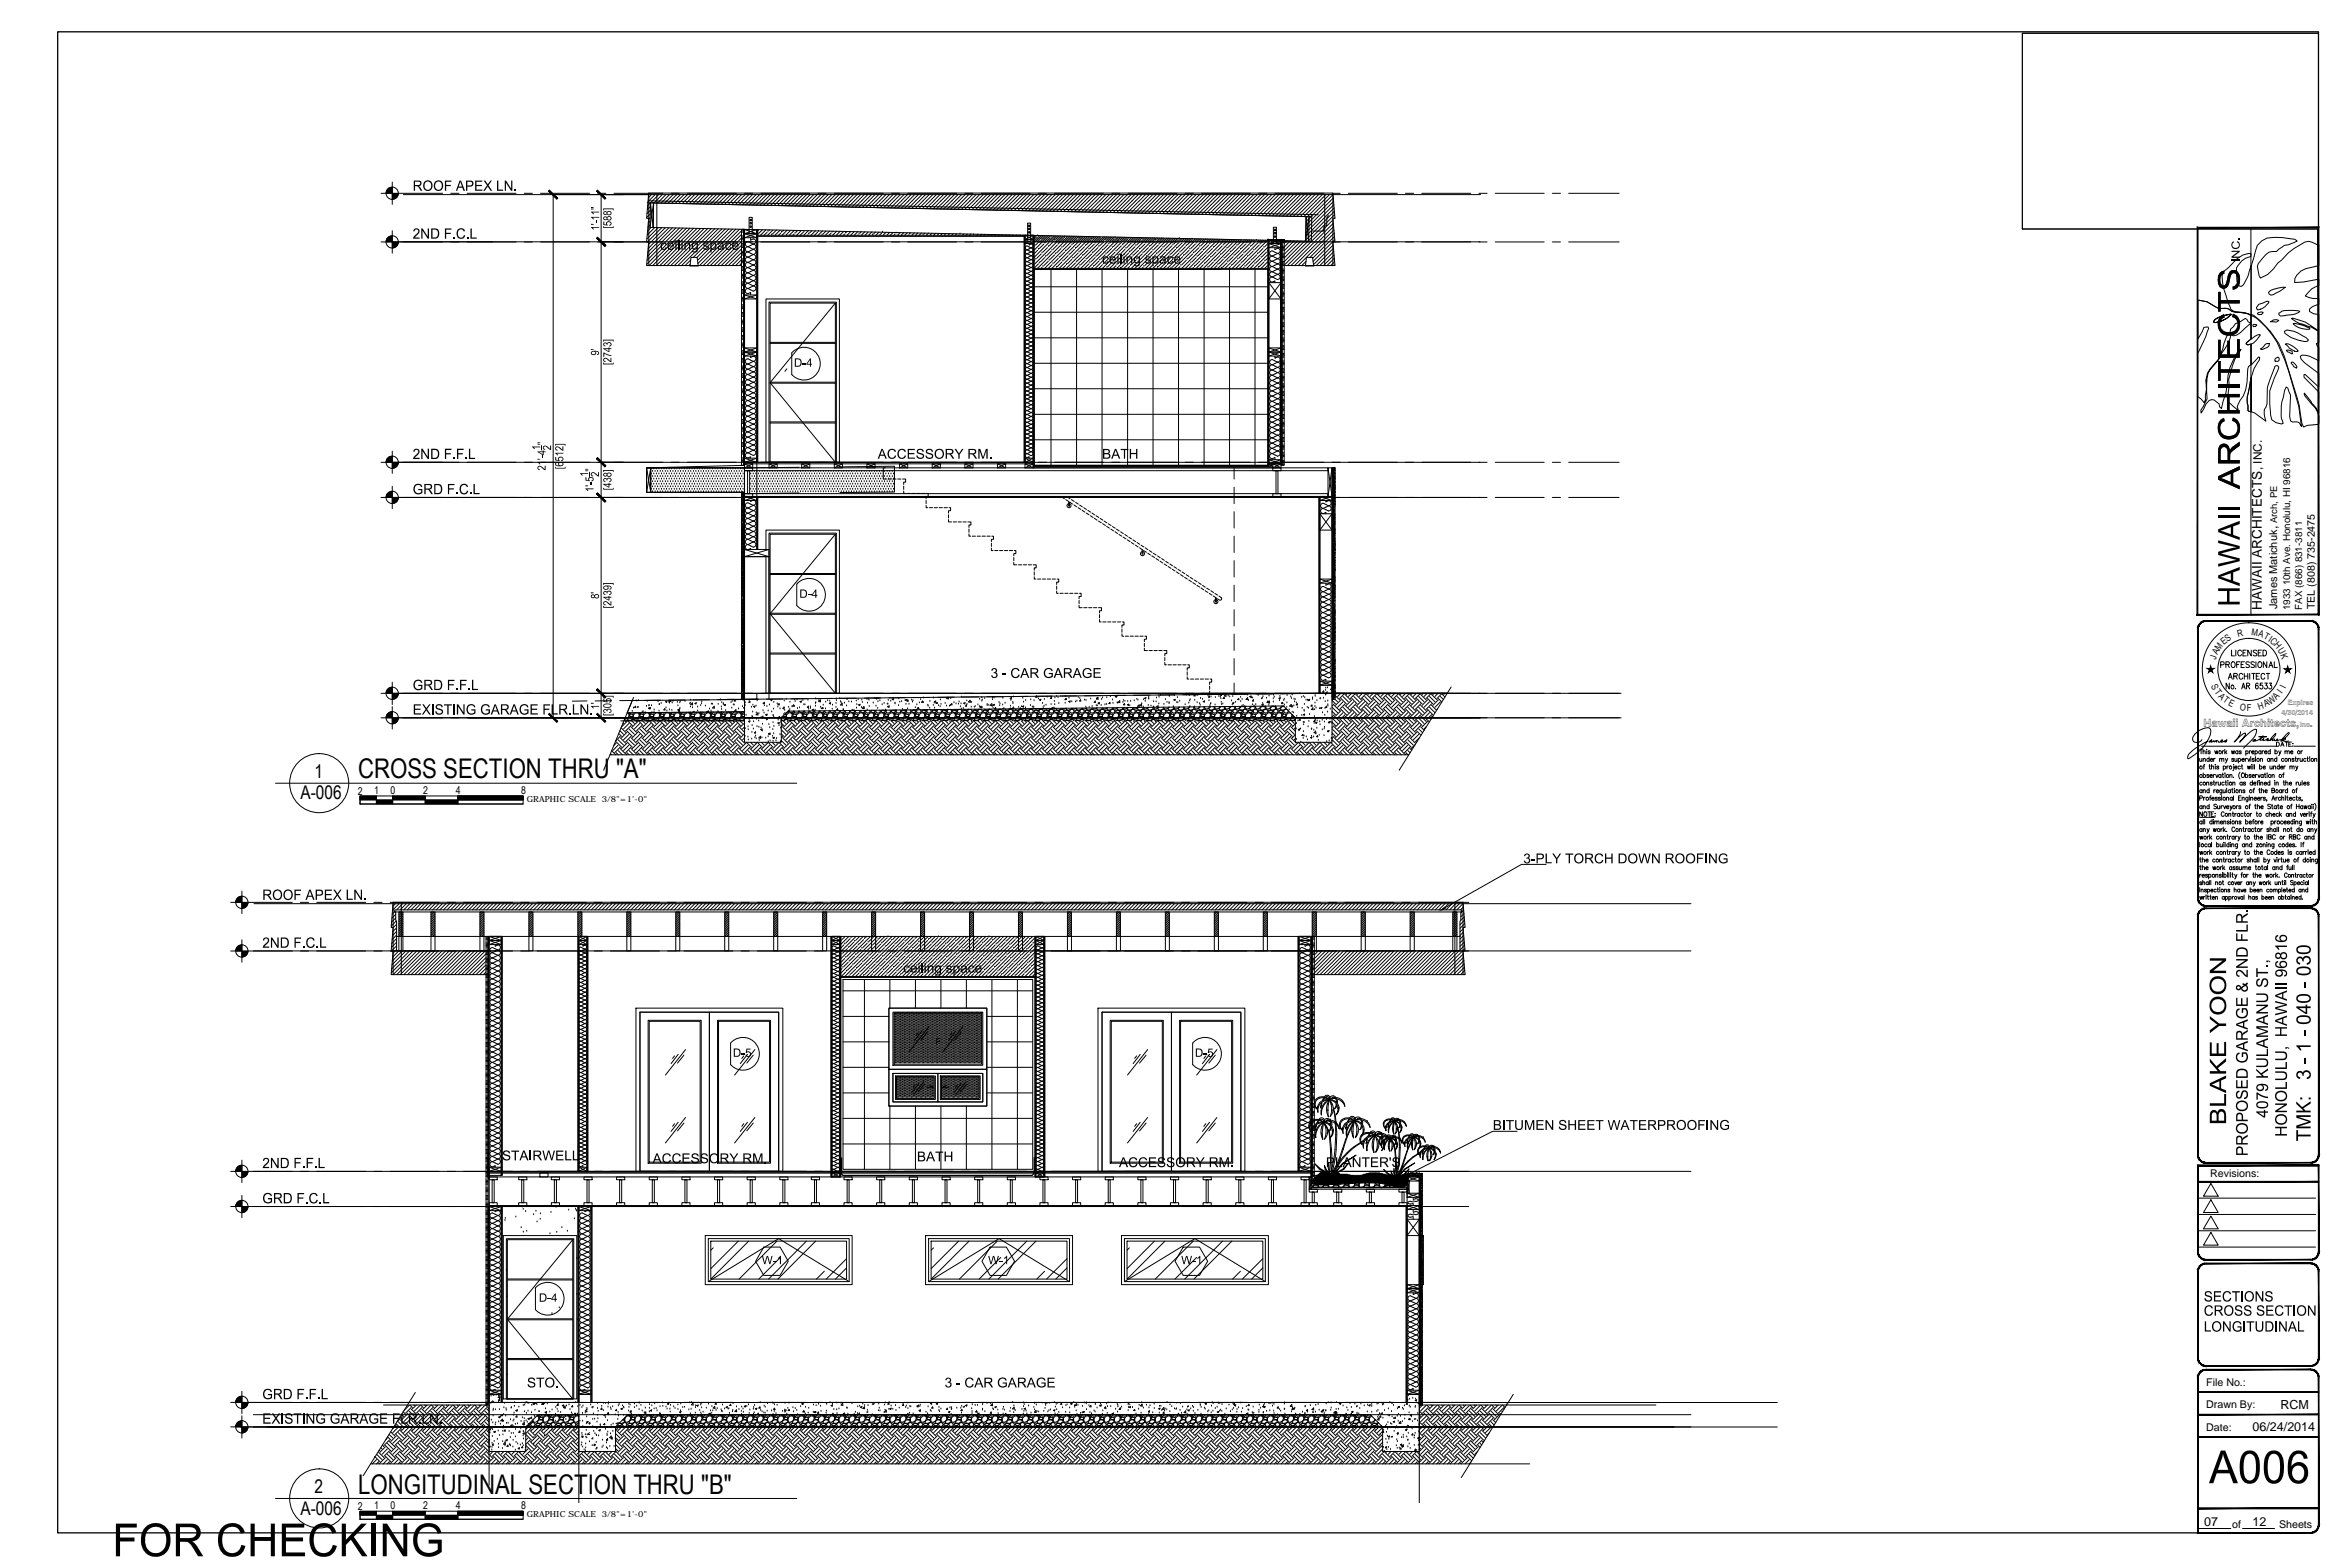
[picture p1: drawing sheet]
<svg xmlns="http://www.w3.org/2000/svg" width="914mm" height="610mm" viewBox="0 0 914 610" stroke-linecap="round" stroke-linejoin="round" font-family="sans-serif">
<defs><g id="words">
<g font-size="10.5">
<text x="139.3" y="302.8">CROSS SECTION THRU &quot;A&quot;</text>
<text x="139.3" y="581">LONGITUDINAL SECTION THRU &quot;B&quot;</text>
</g>
<g font-size="7.3">
<text x="122.4" y="302.5">1</text>
<text x="116.9" y="311">A-006</text>
<text x="122.4" y="580.7">2</text>
<text x="116.9" y="589.2">A-006</text>
</g>
<text font-size="5.3" x="880" y="237.3" transform="rotate(-90 880 237.3)">HAWAII ARCHITECTS</text>
<g font-size="4.9">
<text x="886.1" y="205.9" transform="rotate(-90 886.1 205.9)">,</text>
<text x="887.4" y="548.1">RCM</text>
<text x="876.5" y="556.8">06/24/2014</text>
<text x="857.6" y="593.5">07</text>
<text x="876.5" y="593.5">12</text>
</g>
<text font-size="4.6" x="880" y="182.9" transform="rotate(-90 880 182.9)">, INC.</text>
<g font-size="4.4">
<text x="857.4" y="283">Hawaii Architects,</text>
<text x="898.8" y="283">.</text>
</g>
<text font-size="4.3" x="886.1" y="237" transform="rotate(-90 886.1 237)">James Matichuk</text>
<g font-size="4.1">
<text x="900.7" y="237" transform="rotate(-90 900.7 237)">TEL (808) 735-2475</text>
<text x="139.2" y="309.2">2</text>
<text x="145.6" y="308.9">1</text>
<text x="152" y="308.9">0</text>
<text x="164.7" y="308.9">2</text>
<text x="177.4" y="308.9">4</text>
<text x="202.8" y="308.9">8</text>
<text x="860" y="457.8">Revisions:</text>
<text x="858.4" y="539.2">File No.:</text>
<text x="858.4" y="547.9">Drawn By:</text>
<text x="858.4" y="556.7">Date:</text>
<text x="139.2" y="587.5">2</text>
<text x="145.6" y="587.2">1</text>
<text x="152" y="587.2">0</text>
<text x="164.7" y="587.2">2</text>
<text x="177.4" y="587.2">4</text>
<text x="202.8" y="587.2">8</text>
<text x="868.6" y="594.6">of</text>
<text x="886.8" y="594.6">Sheets</text>
</g>
<g font-size="3.8">
<text x="891.2" y="237.3" transform="rotate(-90 891.2 237.3)">1933 10th Ave. Honolulu, HI 96816</text>
<text x="895.8" y="237.2" transform="rotate(-90 895.8 237.2)">FAX (866) 831-3811</text>
</g>
<g font-size="3.7">
<text x="886.1" y="203.5" transform="rotate(-90 886.1 203.5)">Arch, PE</text>
<text x="865.3" y="251.1" transform="rotate(-37 865.3 251.1)">ES</text>
<text x="870.9" y="247.7" transform="rotate(-13 870.9 247.7)">R</text>
<text x="875.9" y="247" transform="rotate(9 875.9 247)">M</text>
<text x="878.6" y="247.5" transform="rotate(18 878.6 247.5)">A</text>
<text x="880.7" y="248.2" transform="rotate(29 880.7 248.2)">T</text>
<text x="882.5" y="249.2" transform="rotate(33 882.5 249.2)">I</text>
<text x="883.1" y="249.6" transform="rotate(41 883.1 249.6)">C</text>
<text x="884.7" y="251" transform="rotate(50 884.7 251)">H</text>
<text x="862.2" y="256.8" transform="rotate(-72 862.2 256.8)">J</text>
<text x="862.8" y="255" transform="rotate(-61 862.8 255)">A</text>
<text x="863.7" y="253.3" transform="rotate(-53 863.7 253.3)">M</text>
<text x="886.2" y="252.8" transform="rotate(60 886.2 252.8)">U</text>
<text x="887.3" y="254.7" transform="rotate(69 887.3 254.7)">K</text>
<text x="860.3" y="266.7" transform="rotate(63 860.3 266.7)">S</text>
<text x="861.5" y="269" transform="rotate(54 861.5 269)">T</text>
<text x="889.3" y="268" transform="rotate(-63 889.3 268)">I</text>
<text x="863" y="271" transform="rotate(46 863 271)">A</text>
<text x="864.8" y="272.9" transform="rotate(36 864.8 272.9)">T</text>
<text x="866.9" y="274.2" transform="rotate(26 866.9 274.2)">E</text>
<text x="881.6" y="275.2" transform="rotate(-26 881.6 275.2)">A</text>
<text x="883.5" y="274.2" transform="rotate(-37 883.5 274.2)">W</text>
<text x="885.8" y="272.4" transform="rotate(-46 885.8 272.4)">A</text>
<text x="887.9" y="270.1" transform="rotate(-53 887.9 270.1)">I</text>
<text x="871.4" y="276.1" transform="rotate(9 871.4 276.1)">O</text>
<text x="874.2" y="276.5">F</text>
<text x="879.1" y="276" transform="rotate(-18 879.1 276)">H</text>
</g>
<g font-size="3.3">
<text x="205" y="312">GRAPHIC SCALE</text>
<text x="234.1" y="312">3/8&quot;=1'-0&quot;</text>
<text x="205" y="590.3">GRAPHIC SCALE</text>
<text x="234.1" y="590.3">3/8&quot;=1'-0&quot;</text>
</g>
<g font-size="2.8">
<text x="890.2" y="274.3">Expires</text>
<text x="887.8" y="278.1">4/30/2014</text>
<text x="894.9" y="283">Inc</text>
</g>
</g></defs>
<!-- layer: GRID -->
<g fill="none" stroke="#000" stroke-width=".39">
<path d="M152.6 75.2h19.6M156.9 75.7h419.2M175.4 75.2h3.2M181.8 75.2h19M204 75.2h3.2M210.3 75.2h19.1M232.6 75.2h3.1M238.9 75.2h19.1M261.1 75.2h3.2M267.5 75.2h19M289.7 75.2h3.2M296.1 75.2h19"/>
<path d="M318.3 75.2h3.2M324.6 75.2h19.1M346.9 75.2h3.1M353.2 75.2h19.1M375.4 75.2h3.2M381.8 75.2h19M404 75.2h3.2M410.4 75.2h19M432.6 75.2h3.2M438.9 75.2h19.1M461.2 75.2h3.1M467.5 75.2h19.1"/>
<path d="M489.7 75.2h3.2M496.1 75.2h19M518.3 75.2h3.2M524.7 75.2h19M546.9 75.2h3.2M553.2 75.2h19.1M575.5 75.2h3.1M581.8 75.2h19.1M604 75.2h3.2M610.4 75.2h19.6M152.6 94.1h19.6M156.7 94.1h419.2"/>
<path d="M175.4 94.1h3.2M181.8 94.1h19M204 94.1h3.2M210.3 94.1h19.1M232.6 94.1h3.1M238.9 94.1h19.1M261.1 94.1h3.2M267.5 94.1h19M289.7 94.1h3.2M296.1 94.1h19M318.3 94.1h3.2M324.6 94.1h19.1"/>
<path d="M346.9 94.1h3.1M353.2 94.1h19.1M375.4 94.1h3.2M381.8 94.1h19M404 94.1h3.2M410.4 94.1h19M432.6 94.1h3.2M438.9 94.1h19.1M461.2 94.1h3.1M467.5 94.1h19.1M489.7 94.1h3.2M496.1 94.1h19"/>
<path d="M518.3 94.1h3.2M524.7 94.1h19M546.9 94.1h3.2M553.2 94.1h19.1M575.5 94.1h3.1M581.8 94.1h19.1M604 94.1h3.2M610.4 94.1h19.6M152.6 179.8h426M581.8 179.8h19.1M604 179.8h3.2M610.4 179.8h19.6"/>
<path d="M152.6 193.5h426M581.8 193.5h19.1M604 193.5h3.2M610.4 193.5h19.6M152.6 269.7h426M152.6 279.2h426M581.8 269.7h19.1M581.8 279.2h19.1M604 269.7h3.2M604 279.2h3.2M610.4 269.7h19.6M610.4 279.2h19.6"/>
<path d="M94.1 351h19.6M98.8 351.6h559.2M116.9 351h3.2M123.2 351h19.1M145.5 351h3.1M151.8 351h19.1M174 351h3.2M180.4 351h19M202.6 351h3.2M209 351h19M231.2 351h3.2M237.5 351h19.1"/>
<path d="M259.8 351h3.1M266.1 351h19.1M288.3 351h3.2M294.7 351h19M316.9 351h3.2M323.3 351h19M345.5 351h3.2M351.8 351h19.1M374.1 351h3.1M380.4 351h19.1M402.6 351h3.2M409 351h19"/>
<path d="M431.2 351h3.2M437.6 351h19M459.8 351h3.2M466.1 351h19.1M488.4 351h3.1M494.7 351h19.1M516.9 351h3.2M523.3 351h19M545.5 351h3.2M551.9 351h19.6M658 369.9l-563.9 .1M94.1 455.7h563.9"/>
<path d="M94.1 469.4h426M523.3 469.4h19M545.5 469.4h3.2M551.9 469.4h19.6M94.1 545.6h19.6M94.1 555.1h19.6M98.6 555.1h559.4M98.6 545.6h559.4M98.6 550.3h559.4M116.9 545.6h3.2M116.9 555.1h3.2M123.2 545.6h19.1"/>
<path d="M123.2 555.1h19.1M145.5 545.6h3.1M145.5 555.1h3.1M151.8 545.6h19.1M151.8 555.1h19.1M174 545.6h3.2M174 555.1h3.2M180.4 545.6h19M180.4 555.1h19M202.6 545.6h3.2M202.6 555.1h3.2M209 545.6h19"/>
<path d="M209 555.1h19M231.2 545.6h3.2M231.2 555.1h3.2M237.5 545.6h19.1M237.5 555.1h19.1M259.8 545.6h3.1M259.8 555.1h3.1M266.1 545.6h19.1M266.1 555.1h19.1M288.3 545.6h3.2M288.3 555.1h3.2M294.7 545.6h19"/>
<path d="M294.7 555.1h19M316.9 545.6h3.2M316.9 555.1h3.2M323.3 545.6h19M323.3 555.1h19M345.5 545.6h3.2M345.5 555.1h3.2M351.8 545.6h19.1M351.8 555.1h19.1M374.1 545.6h3.1M374.1 555.1h3.1M380.4 545.6h19.1"/>
<path d="M380.4 555.1h19.1M402.6 545.6h3.2M402.6 555.1h3.2M409 545.6h19M409 555.1h19M431.2 545.6h3.2M431.2 555.1h3.2M437.6 545.6h19M437.6 555.1h19M459.8 545.6h3.2M459.8 555.1h3.2M466.1 545.6h19.1"/>
<path d="M466.1 555.1h19.1M488.4 545.6h3.1M488.4 555.1h3.1M494.7 545.6h19.1M494.7 555.1h19.1M516.9 545.6h3.2M516.9 555.1h3.2M523.3 545.6h19M523.3 555.1h19M545.5 545.6h3.2M545.5 555.1h3.2M551.9 545.6h19.6"/>
<path d="M551.9 555.1h19.6"/>
</g>
<!-- layer: AR-HATCH -->
<g fill="none" stroke="#000" stroke-width=".39">
<path d="M253.5 75.7l-1.2 1.2M254.9 75.7l-2.7 2.8M256.3 75.7l-4.3 4.3M257.7 75.7l-3.2 3.3M259.1 75.7l-3.3 3.3M260.5 75.7l-3.3 3.3M261.9 75.7l-3.3 3.4M263.3 75.7l-3.3 3.4M264.7 75.7l-3.4 3.4M266.1 75.7l-3.4 3.4M267.5 75.7l-3.4 3.4M268.9 75.7l-3.4 3.5"/>
<path d="M270.3 75.7l-3.5 3.5M271.8 75.7l-3.6 3.5M273.1 75.7l-3.5 3.6M274.5 75.7l-3.6 3.6M275.9 75.7l-3.6 3.6M277.3 75.7l-3.6 3.6M278.7 75.7l-3.6 3.7M280.1 75.7l-3.6 3.7M281.6 75.7l-3.8 3.7M283 75.7l-3.8 3.8M284.4 75.7l-3.8 3.8M285.8 75.7l-3.8 3.8"/>
<path d="M287.2 75.7l-3.8 3.9M288.6 75.7l-3.9 3.9M290 75.7l-3.9 3.9M291.4 75.7l-3.9 3.9M292.8 75.7l-3.9 4M294.2 75.7l-4 4M295.6 75.7l-4 4M297 75.7l-4 4.1M298.4 75.7l-4.1 4.1M299.8 75.7l-4.1 4.1M301.2 75.7l-4.1 4.2M302.6 75.7l-4.1 4.2"/>
<path d="M304 75.7l-4.2 4.2M305.4 75.7l-4.2 4.2M306.8 75.7l-4.2 4.2M308.2 75.7l-4.2 4.3M309.6 75.7l-4.3 4.3M311 75.7l-4.3 4.3M312.4 75.7l-4.3 4.4M313.8 75.7l-4.3 4.4M315.2 75.7l-4.4 4.4M316.6 75.7l-4.4 4.5M318 75.7l-4.4 4.5M319.5 75.7l-4.6 4.5"/>
<path d="M320.9 75.7l-4.6 4.5M322.3 75.7l-4.6 4.6M323.7 75.7l-4.6 4.6M325 75.7l-4.6 4.6M326.4 75.7l-4.6 4.7M327.8 75.7l-4.6 4.7M329.3 75.7l-4.7 4.7M330.7 75.7l-4.8 4.7M332.1 75.7l-4.8 4.8M333.5 75.7l-4.8 4.8M334.9 75.7l-4.8 4.8M336.3 75.7l-4.9 4.9"/>
<path d="M337.7 75.7l-4.9 4.9M339.1 75.7l-4.9 4.9M340.5 75.7l-5 5M341.9 75.7l-5 5M343.3 75.7l-5 5M344.7 75.7l-5 5M346.1 75.7l-5 5M347.5 75.7l-5.1 5.1M348.9 75.7l-5.1 5.1M350.3 75.7l-5.1 5.1M351.7 75.7l-5.1 5.2M353.1 75.7l-5.1 5.2"/>
<path d="M354.5 75.7l-5.2 5.2M355.9 75.7l-5.2 5.3M357.3 75.7l-5.2 5.3M358.7 75.7l-5.2 5.3M360.1 75.7l-5.3 5.3M361.5 75.7l-5.3 5.4M362.9 75.7l-5.3 5.4M364.3 75.7l-5.4 5.4M365.7 75.7l-5.4 5.5M367.1 75.7l-5.4 5.5M368.6 75.7l-5.5 5.5M370 75.7l-5.6 5.6"/>
<path d="M371.4 75.7l-5.6 5.6M372.8 75.7l-5.6 5.6M374.2 75.7l-5.6 5.6M375.6 75.7l-5.7 5.6M377 75.7l-5.7 5.7M378.4 75.7l-5.7 5.7M379.8 75.7l-5.7 5.8M381.2 75.7l-5.8 5.8M382.6 75.7l-5.8 5.8M384 75.7l-5.8 5.8M385.4 75.7l-5.8 5.8M386.8 75.7l-5.9 5.9"/>
<path d="M388.2 75.7l-5.9 5.9M389.6 75.7l-5.9 5.9M391 75.7l-6 6M392.4 75.7l-6 6M393.8 75.7l-6 6M395.2 75.7l-6 6.1M396.6 75.7l-6.1 6.1M398 75.7l-6.1 6.1M399.4 75.7l-6.1 6.1M400.8 75.7l-6.1 6.2M402.2 75.7l-6.2 6.2M403.6 75.7l-6.2 6.2"/>
<path d="M405 75.7l-6.2 6.3M406.5 75.7l-6.3 6.3M407.9 75.7l-6.4 6.3M409.3 75.7l-6.4 6.4M410.6 75.7l-6.3 6.4M412 75.7l-6.3 6.4M413.4 75.7l-6.4 6.4M414.8 75.7l-6.4 6.4M416.3 75.7l-6.5 6.5M417.7 75.7l-6.5 6.5M419.1 75.7l-6.5 6.5M420.5 75.7l-6.6 6.6"/>
<path d="M421.9 75.7l-6.6 6.6M423.3 75.7l-6.6 6.6M424.7 75.7l-6.6 6.7M426.1 75.7l-6.7 6.7M427.5 75.7l-6.7 6.7M428.9 75.7l-6.7 6.7M430.3 75.7l-6.7 6.8M431.7 75.7l-6.8 6.8M433.1 75.7l-6.8 6.8M434.5 75.7l-6.8 6.9M435.9 75.7l-6.9 6.9M437.3 75.7l-6.9 6.9"/>
<path d="M438.7 75.7l-6.9 6.9M440.1 75.7l-6.9 7M441.5 75.7l-7 7M442.9 75.7l-7 7M444.3 75.7l-7 7.1M445.7 75.7l-7 7.1M447.1 75.7l-7.1 7.1M448.5 75.7l-7.1 7.2M449.9 75.7l-7.1 7.2M451.3 75.7l-7.1 7.2M452.7 75.7l-7.2 7.2M454.1 75.7l-7.2 7.2"/>
<path d="M455.6 75.7l-7.3 7.3M457 75.7l-7.4 7.3M458.4 75.7l-7.4 7.3M459.8 75.7l-7.4 7.4M461.2 75.7l-7.4 7.4M462.5 75.7l-7.4 7.4M464 75.7l-7.5 7.5M465.4 75.7l-7.5 7.5M466.8 75.7l-7.5 7.5M468.2 75.7l-7.6 7.5M469.6 75.7l-7.6 7.6M471 75.7l-7.6 7.6"/>
<path d="M472.4 75.7l-7.6 7.6M473.8 75.7l-7.7 7.7M475.2 75.7l-7.7 7.7M476.6 75.7l-7.7 7.7M478 75.7l-7.7 7.8M479.4 75.7l-7.8 7.8M480.8 75.7l-7.8 7.8M482.2 75.7l-7.8 7.8M483.6 75.7l-7.8 7.9M485 75.7l-7.8 7.9M486.4 75.7l-7.9 7.9M487.8 75.7l-7.9 8"/>
<path d="M489.2 75.7l-7.9 8M490.6 75.7l-7.9 8M492 75.7l-8 8M493.5 75.7l-8.1 8M494.8 75.7l-8 8.1M496.2 75.7l-8 8.1M497.6 75.7l-8.1 8.1M499 75.7l-8.1 8.2M500.4 75.7l-8.1 8.2M501.8 75.7l-8.2 8.2M503.3 75.7l-8.3 8.3M504.7 75.7l-8.3 8.3"/>
<path d="M506.1 75.7l-8.3 8.3M507.5 75.7l-8.4 8.3M508.9 75.7l-8.4 8.4M510.3 75.7l-8.4 8.4M511.7 75.7l-8.4 8.4M513.1 75.7l-8.5 8.5M514.5 75.7l-8.5 8.5M515.9 75.7l-8.5 8.5M517.3 75.7l-9.1 9.1M518.6 75.7l-10.4 10.5M518.8 77.1l-10.7 10.5M518.9 78.3l-10.8 10.8"/>
<path d="M519 79.6l-10.9 10.9M253 87.5l-.9 .8M253 84.6l-.6 .7M253 86l-.8 .8M253 83.2l-1.4 1.4M253.1 80.3l-1.2 1.2M253.1 81.8l-1.3 1.3M253.4 88.4l-1.4 1.5M254.8 88.5l-2.9 2.9M256.1 88.5l-4.4 4.4M257.5 88.5l-5.5 5.6M258.9 88.6l-6.6 6.5"/>
<path d="M260.3 88.6l-8.1 8.1M261.6 88.6l-9.6 9.6M263 88.7l-11.1 11.1M264.4 88.7l-12.6 12.6M265.7 88.7l-14.1 14.1M267.1 88.7l-14.5 14.6M268.5 88.8l-14.5 14.5M269.9 88.8l-14.5 14.5M271.2 88.8l-14.4 14.5M272.6 88.9l-14.4 14.4M274 88.9l-14.4 14.4M275.4 88.9l-14.4 14.4"/>
<path d="M276.7 89l-14.3 14.3M278.1 89l-14.3 14.3M279.5 89l-14.3 14.3M280.9 89l-11.1 11.1M282.3 89l-11.1 11.1M283.6 89.1l-12.2 12.2M285 89.1l-13.5 13.4M286.4 89.1l-14.2 14.2M287.8 89.2l-14.2 14.1M288.5 89.8l-13.5 13.5M288.5 91.2l-12.1 12.1M288.5 92.6l-10.7 10.7"/>
<path d="M288.5 94l-9.3 9.3M288.5 95.4l-7.9 7.9M288.5 96.8l-6.5 6.5M288.5 98.2l-5.1 5.1M288.5 99.6l-3.7 3.7M295 91h.1M295.3 89.3l-.4 .5M296.7 89.4l-1.4 1.3M298 89.4l-2.1 2.1M298.5 90.4l-1.2 1.1M298.8 90h.1M299.4 89.4l-.2 .2"/>
<path d="M300.2 91.4h.1M300.8 89.5l-2.1 2M302.2 89.5l-1.6 1.5M303.5 89.5l-2 2M303.8 90.7l-.9 .8M304.1 90.4h.1M304.9 89.5l-.4 .5M306.3 89.5l-2 2M307.6 89.6l-1.7 1.8M309 91l-.5 .5M309 89.6l-1.9 1.9M309.4 90.7h.1"/>
<path d="M310.4 89.6l-.7 .8M311.8 89.7l-1.9 1.8M312.9 90l-1.6 1.5M314.3 91.4l-.2 .1M314.6 89.7l-1.9 1.8M314.6 91h.1M315.9 89.8l-.9 .9M317.3 89.8l-1.8 1.7M318.1 90.4l-1.2 1.1M318.5 90h.1M319.9 91.4h.1M320.1 89.8l-1.8 1.7"/>
<path d="M321.4 89.9l-1.1 1.1M322.8 89.9l-1.6 1.6M323.4 90.7l-.8 .8M323.7 90.4h.1M324.2 89.9l-.1 .1M325.6 90l-1.7 1.5M326.9 90l-1.4 1.4M328.3 90l-1.6 1.5M328.6 91l-.5 .5M329 90.7h.1M329.7 90.1l-.3 .3M331.1 90.1l-1.5 1.4"/>
<path d="M332.4 90.1l-1.4 1.4M333.8 90.1l-1.4 1.4M333.9 91.4l-.1 .1M334.3 91h.1M335.2 90.1l-.6 .6M336.5 90.2l-1.3 1.3M337.8 90.4l-1.2 1.1M339.3 90.2l-1.3 1.3M339.5 91.4h.1M340.7 90.3l-.8 .7M342 90.3l-1.2 1.2M343 90.7l-.8 .8"/>
<path d="M343.4 90.4h.1M344.8 90.4l-1.2 1.1M346.2 90.4l-1 1M347.5 90.4l-1.1 1.1M348.3 91l-.5 .5M348.7 90.7h.1M350.3 90.5l-1.1 1M351.7 90.5l-1.1 1M353 90.5l-1 1M353.6 91.4l-.2 .1M353.9 91h.1M354.4 90.6l-.1 .1"/>
<path d="M355.8 90.6l-1 .9M357.1 90.6l-.9 .9M358.5 90.6l-.9 .9M359.2 91.4h.1M359.9 90.7l-.3 .3M361.3 90.7l-.9 .8M362.6 90.7l-.8 .8M364 90.8l-.8 .7M365.4 90.8l-.6 .6M366.8 90.8l-.8 .7M367.9 91l-.4 .5M369.5 90.9l-.6 .6"/>
<path d="M370.9 90.9l-.6 .6M372.3 90.9l-.6 .6M373.2 91.4l-.1 .1M373.6 91h.1M375 91l-.5 .5M376.4 91l-.6 .5M377.8 91l-.5 .5M378.8 91.4h.1M380.5 91.1l-.4 .4M381.9 91.1l-.4 .4M383.3 91.2l-.4 .3M384.7 91.2l-.3 .2"/>
<path d="M386 91.2l-.3 .3M387.4 91.2l-.3 .3M388.8 91.3l-.3 .2M390.2 91.3l-.3 .2M391.5 91.3l-.2 .2M392.9 91.4l-.2 .1M394.3 91.4l-.2 .1M395.7 91.4l-.2 .1M397 91.5h-.1M402.5 91.6l-.1 .1M402.7 95.6h.1M403.2 91.6l-.8 .8"/>
<path d="M403.4 92.1l-1 1M403.7 91.8h.1M403.7 97.4l-1.3 1.3M404.1 97h.1M404.6 91.6l-2.2 2.2M404.8 93.5l-1.8 1.8M405.1 93.1h.1M405.1 98.8l-1.7 1.7M405.3 91.6l-2.9 2.9M405.5 98.4h.1M405.9 91.6l-2.4 2.5M406.2 94.9l-1.8 1.8"/>
<path d="M406.5 94.5h.1M406.6 91.7l-1.1 1.1M406.9 99.8h.1M407.3 91.7l-2.4 2.4M407.6 96.3l-1.8 1.8M407.9 95.9h.1M408 91.7l-5.6 5.6M408.7 92.5l-1.8 1.7M408.7 91.7l-2.4 2.4M409 92.1h.1M409 97.7l-1.7 1.8M409.3 97.4h.1"/>
<path d="M409.4 91.7l-.1 .1M410.1 93.9l-1.8 1.7M410.1 91.7l-2.4 2.4M410.4 93.5h.1M410.4 99.1l-1.7 1.8M410.7 98.8h.1M410.8 91.8l-8.4 8.3M411.5 95.3l-1.8 1.7M411.5 91.8l-2.4 2.3M411.8 94.9h.1M412.1 91.8l-1.4 1.3M412.8 96.7l-1.7 1.7"/>
<path d="M412.8 91.8l-2.3 2.3M413.2 96.3h.1M413.5 91.8l-11.1 11.1M413.9 92.8l-1.7 1.7M414.2 91.8l-2.3 2.3M414.2 92.5h.1M414.2 98.1l-1.7 1.7M414.6 97.7h.1M414.9 91.8l-.3 .3M415.3 94.2l-1.7 1.7M415.6 91.8l-2.3 2.3M415.6 93.9h.1"/>
<path d="M415.6 99.5l-1.7 1.7M416 99.1h.1M416.3 91.8l-12.6 12.6M416.7 95.6l-1.7 1.8M417 91.9l-2.3 2.2M417.1 95.3h.1M417.6 91.9l-1.6 1.6M418.1 97l-1.7 1.8M418.3 91.9l-2.1 2.2M418.5 96.7h.1M419 91.9l-12.5 12.5M419.2 93.1l-1.8 1.8"/>
<path d="M419.5 92.8h.1M419.5 98.4l-1.7 1.8M419.7 91.9l-2.2 2.2M419.9 98.1h.1M420.4 91.9l-.5 .6M420.6 94.5l-1.8 1.8M420.9 94.2h.1M420.9 99.8l-1.7 1.8M421.1 92l-2.2 2.1M421.3 99.5h.1M421.7 92l-12.4 12.4M422 95.9l-1.8 1.8"/>
<path d="M422.3 95.6h.1M422.5 92l-2.2 2.1M423 92.1l-1.7 1.8M423.4 97.4l-1.8 1.7M423.7 97h.1M423.8 92l-2.1 2.1M424.4 93.5l-1.7 1.8M424.5 92l-12.4 12.4M424.8 93.1h.1M424.8 98.8l-1.8 1.7M425.1 98.4h.1M425.2 92l-2.1 2.1"/>
<path d="M425.8 94.9l-1.7 1.8M425.9 92l-.8 .8M426.2 94.5h.1M426.5 99.8h.1M426.6 92l-2.1 2.1M427.2 92.1l-12.3 12.3M427.2 96.3l-1.7 1.8M427.6 95.9h.1M428 92.1l-2 2M428.3 92.5l-1.8 1.7M428.6 97.7l-1.7 1.8M429 97.4h.1"/>
<path d="M429.3 92.1l-1.9 2M429.7 93.9l-1.8 1.7M430 92.1l-12.3 12.3M430 93.5h.1M430 99.1l-1.7 1.8M430.4 98.8h.1M430.7 92.1l-1.9 2M431.1 95.3l-1.7 1.7M431.4 92.2l-1 .9M431.4 94.9h.1M432.1 92.2l-1.9 1.9M432.5 96.7l-1.7 1.7"/>
<path d="M432.7 92.2l-12.1 12.2M432.8 96.3h.1M433.5 92.2l-1.9 1.9M433.5 92.8l-1.7 1.7M433.9 92.5h.1M433.9 98.1l-1.7 1.7M434.3 97.7h.1M434.8 92.3l-1.8 1.8M434.9 94.2l-1.7 1.7M435.3 93.9h.1M435.3 99.5l-1.8 1.7M435.5 92.3l-12.2 12.1"/>
<path d="M435.7 99.1h.1M436.2 92.3l-1.8 1.8M436.3 95.6l-1.7 1.8M436.7 95.3h.1M436.9 92.3l-1.2 1.2M437.6 92.3l-1.8 1.8M437.7 97l-1.7 1.8M438.1 96.7h.1M438.2 92.3l-12.1 12.1M438.8 93.1l-1.7 1.8M439 92.3l-1.8 1.8M439.2 92.8h.1"/>
<path d="M439.2 98.4l-1.8 1.8M439.5 98.1h.1M439.6 92.3l-.1 .2M440.2 94.5l-1.7 1.8M440.3 92.3l-1.7 1.8M440.6 94.2h.1M440.6 99.8l-1.8 1.8M440.9 99.5h.1M441 92.4l-12 12M441.6 95.9l-1.7 1.8M441.7 92.4l-1.7 1.7M442 95.6h.1"/>
<path d="M442.4 92.4l-1.5 1.5M443 97.4l-1.7 1.7M443.1 92.4l-1.7 1.7M443.4 97h.1M443.8 92.4l-12 12M444.1 93.5l-1.8 1.8M444.4 93.1h.1M444.4 98.8l-1.7 1.7M444.4 92.4l-1.6 1.7M444.8 98.4h.1M445.1 92.5l-.3 .3M445.5 94.9l-1.8 1.8"/>
<path d="M445.8 94.5h.1M445.8 92.5l-1.6 1.6M446.2 99.8h.1M446.5 92.5l-11.9 11.9M446.9 96.3l-1.8 1.8M447.2 92.5l-1.6 1.6M447.2 95.9h.1M447.9 92.5l-1.7 1.7M448.3 97.7l-1.8 1.8M448.6 92.5l-1.6 1.6M448.6 97.4h.1M449.3 92.6l-11.9 11.8"/>
<path d="M449.3 93.9l-1.7 1.7M449.7 93.5h.1M449.7 99.1l-1.8 1.8M449.9 92.6l-1.5 1.5M450.1 98.8h.1M450.6 92.6l-.5 .5M450.7 95.3l-1.7 1.7M451.1 94.9h.1M451.3 92.6l-1.5 1.5M452 92.6l-11.8 11.8M452.1 96.7l-1.7 1.7M452.5 96.3h.1"/>
<path d="M452.7 92.6l-1.5 1.5M453.2 92.8l-1.7 1.7M453.5 98.1l-1.7 1.7M453.9 97.7h.1M454.1 92.6l-1.5 1.5M454.6 94.2l-1.7 1.7M454.8 92.6l-11.8 11.8M455 93.9h.1M455 99.5l-1.8 1.7M455.3 99.1h.1M455.4 92.7l-1.4 1.4M456 95.6l-1.7 1.8"/>
<path d="M456.1 92.7l-.8 .8M456.4 95.3h.1M456.8 92.7l-1.4 1.4M457.4 97l-1.8 1.8M457.5 92.7l-11.7 11.7M457.8 96.7h.1M458.2 92.7l-1.4 1.4M458.4 93.1l-1.7 1.8M458.8 92.8h.1M458.8 98.4l-1.8 1.8M459.2 98.1h.1M459.6 92.8l-1.4 1.3"/>
<path d="M459.9 94.5l-1.8 1.8M460.2 94.2h.1M460.2 99.8l-1.8 1.8M460.3 92.8l-11.7 11.6M460.6 99.5h.1M460.9 92.8l-1.3 1.3M461.3 95.9l-1.8 1.8M461.6 92.8l-1 1.1M461.6 95.6h.1M462.3 92.8l-1.3 1.3M462.7 97.4l-1.8 1.7M463 92.8l-11.6 11.6"/>
<path d="M463 97h.1M463.7 92.9l-1.3 1.2M463.7 93.5l-1.7 1.8M464.1 93.1h.1M464.1 98.8l-1.8 1.7M464.4 98.4h.1M465 92.9l-1.2 1.2M465.1 94.9l-1.7 1.8M465.5 94.5h.1M465.8 92.9l-11.6 11.5M465.8 99.8h.1M466.4 92.9l-1.1 1.2"/>
<path d="M466.5 96.3l-1.7 1.8M466.9 95.9h.1M467.1 92.9l-1.3 1.3M467.8 92.9l-1.1 1.2M467.9 97.7l-1.7 1.8M468.3 97.4h.1M468.5 92.9l-11.5 11.5M469 93.9l-1.8 1.7M469.2 92.9l-1.1 1.2M469.3 93.5h.1M469.3 99.1l-1.7 1.8M469.7 98.8h.1"/>
<path d="M469.9 93l-.2 .1M470.4 95.3l-1.8 1.7M470.5 93l-1.1 1.1M470.7 94.9h.1M471.2 93l-11.4 11.4M471.8 96.7l-1.8 1.7M471.9 93l-1.1 1.1M472.2 96.3h.1M472.6 93l-1.5 1.5M473.2 98.1l-1.8 1.7M473.3 93l-1.1 1.1M473.6 97.7h.1"/>
<path d="M474 93.1l-11.4 11.3M474.2 94.2l-1.7 1.7M474.6 93.9h.1M474.6 99.5l-1.8 1.7M474.7 93.1l-1 1M475 99.1h.1M475.4 93.1l-.4 .4M475.6 95.6l-1.7 1.8M476 95.3h.1M476.1 93.1l-1 1M476.7 93.1l-11.3 11.3M477.1 97l-1.8 1.8"/>
<path d="M477.4 96.7h.1M477.4 93.1l-.9 1M478.1 93.1l-1.8 1.8M478.5 98.4l-1.8 1.8M478.8 98.1h.1M478.8 93.1l-.9 1M479.5 93.1l-11.2 11.3M479.5 94.5l-1.8 1.8M479.9 94.2h.1M479.9 99.8l-1.8 1.8M480.2 99.5h.1M480.2 93.2l-.9 .9"/>
<path d="M480.9 93.2l-.7 .7M480.9 95.9l-1.8 1.8M481.3 95.6h.1M481.6 93.2l-.9 .9M482.2 93.2l-11.1 11.2M482.3 97.4l-1.8 1.7M482.7 97h.1M483 93.2l-.9 .9M483.4 93.5l-1.8 1.8M483.7 98.8l-1.7 1.7M484.1 98.4h.1M484.3 93.3l-.8 .8"/>
<path d="M484.8 94.9l-1.8 1.8M485 93.3l-11.1 11.1M485.1 94.5h.1M485.5 99.8h.1M485.7 93.3l-.8 .8M486.2 96.3l-1.8 1.8M486.4 93.3l-.9 .9M486.5 95.9h.1M487.1 93.3l-.8 .8M487.6 97.7l-1.8 1.8M487.7 93.4l-11.1 11M487.9 97.4h.1"/>
<path d="M488.4 93.4l-.7 .7M488.6 93.9l-1.7 1.7M489 93.5h.1M489 99.1l-1.8 1.8M489.3 98.8h.1M489.8 93.4l-.7 .7M490 95.3l-1.7 1.7M490.4 94.9h.1M490.5 93.4l-11 11M491.2 93.4l-.7 .7M491.4 96.7l-1.7 1.7M491.8 96.3h.1"/>
<path d="M491.8 93.4l-1.1 1.1M492.6 93.4l-.7 .7M492.8 98.1l-1.7 1.7M493.2 97.7h.1M493.2 93.4l-10.9 11M493.3 96.2l-8.2 8.2M493.3 99l-5.4 5.4M493.3 94.8l-1.2 1.1M493.9 93.5l-.6 .6M495.3 93.5l-.6 .6M496.7 93.5l-.6 .6M498.1 93.6l-.6 .5"/>
<path d="M499.4 93.6l-.5 .5M500.8 93.6l-1.1 1.2M502.2 93.7l-2.5 2.5M503.6 93.7l-3.9 3.9M504.9 93.7l-5.2 5.2M506.3 93.7l-6.6 6.7M507.7 93.7l-8 8.1M518.7 85.5l-17.8 17.8M518.8 95.3l-7.7 7.7M518.8 86.8l-16.5 16.5M518.9 96.6l-6.7 6.7M518.9 88.1l-15.2 15.2"/>
<path d="M519 97.9l-5.4 5.4M519 89.4l-13.9 13.9M519.1 80.9l-11 11.1M519.1 99.2l-4.1 4.1M519.1 90.7l-9.4 9.4M519.2 82.2l-11.1 11.2M519.3 92l-8.5 8.5M519.3 83.5l-19.6 19.7M519.4 93.3l-8.5 8.4M519.4 84.8l-.1 .1M268.5 102.8l-.5 .5M268.7 101.1l-2.1 2.2"/>
<path d="M288.5 101l-2.3 2.3M288.5 102.4l-.8 .9M402.4 104.8h90.9v76.2h-90.9zM402.4 111.6h90.9M402.7 101.2l-.3 .3M403 100.9h.1M404.1 102.6l-1.7 1.7M404.4 102.3h.1M405.5 104l-.4 .4M405.8 103.7h.1M406.5 100.2l-1.7 1.7M407.9 101.6l-1.7 1.7"/>
<path d="M408.3 101.2h.1M409 104.8v76.2M409.3 103l-1.4 1.4M409.7 102.6h.1M410.7 104.4h.1M411.1 104h.1M411.8 100.5l-1.7 1.8M412.2 100.2h.1M413.2 101.9l-1.7 1.8M413.6 101.6h.1M414.6 103.3l-1.1 1.1M415 103h.1"/>
<path d="M416.4 104.4h.1M417.1 100.9l-1.8 1.7M417.4 100.5h.1M418.5 102.3l-1.8 1.7M418.8 101.9h.1M418.9 104.8v76.2M419.9 103.7l-.7 .7M420.2 103.3h.1M422.3 101.2l-1.7 1.8M422.7 100.9h.1M423.7 102.6l-1.7 1.8M424.1 102.3h.1"/>
<path d="M425.1 104l-.4 .4M425.5 103.7h.1M426.2 100.2l-1.8 1.7M427.6 101.6l-1.8 1.7M427.9 101.2h.1M428.8 104.8v76.2M429 103l-1.5 1.4M429.4 102.6h.1M430.4 104.4h.1M430.8 104h.1M431.4 100.5l-1.7 1.8M431.8 100.2h.1"/>
<path d="M432.8 101.9l-1.7 1.8M433.2 101.6h.1M434.3 103.3l-1.1 1.1M434.6 103h.1M436 104.4h.1M436.7 100.9l-1.8 1.7M437.1 100.5h.1M438.1 102.3l-1.8 1.7M438.5 101.9h.1M438.8 104.8v76.2M439.5 103.7l-.7 .7M439.9 103.3h.1"/>
<path d="M442 101.2l-1.8 1.8M442.3 100.9h.1M443.4 102.6l-1.8 1.8M443.7 102.3h.1M444.8 104l-.4 .4M445.1 103.7h.1M445.8 100.2l-1.7 1.7M447.2 101.6l-1.7 1.7M447.6 101.2h.1M448.6 103l-1.4 1.4M448.7 104.8v76.2M449 102.6h.1"/>
<path d="M450.1 104.4h-.1M450.4 104h.1M451.1 100.5l-1.8 1.8M451.5 100.2h.1M452.5 101.9l-1.8 1.8M452.9 101.6h.1M453.9 103.3l-1.1 1.1M454.3 103h.1M455.6 104.4h.1M456.4 100.9l-1.8 1.7M456.7 100.5h.1M457.8 102.3l-1.8 1.7"/>
<path d="M458.1 101.9h.1M458.6 104.8v76.2M459.2 103.7l-.8 .7M459.5 103.3h.1M461.6 101.2l-1.7 1.8M462 100.9h.1M463 102.6l-1.7 1.8M463.4 102.3h.1M464.4 104l-.4 .4M464.8 103.7h.1M465.5 100.2l-1.8 1.7M466.9 101.6l-1.8 1.7"/>
<path d="M467.2 101.2h.1M468.3 103l-1.5 1.4M468.5 104.8v76.2M468.6 102.6h.1M469.7 104.4h.1M470 104h.1M470.7 100.5l-1.7 1.8M471.1 100.2h.1M472.2 101.9l-1.8 1.8M472.5 101.6h.1M473.6 103.3l-1.1 1.1M473.9 103h.1"/>
<path d="M475.3 104.4h.1M476 100.9l-1.8 1.7M476.3 100.5h.1M477.4 102.3l-1.8 1.7M477.7 101.9h.1M478.4 104.8v76.2M478.8 103.7l-.7 .7M479.1 103.3h.1M481.3 101.2l-1.8 1.8M481.6 100.9h.1M482.7 102.6l-1.8 1.8M483 102.3h.1"/>
<path d="M484.1 104l-.4 .4M484.4 103.7h.1M485.1 100.2l-1.7 1.7M486.5 101.6l-1.7 1.7M486.9 101.2h.1M487.9 103l-1.4 1.4M488.3 102.6h.1M488.3 104.8v76.2M489.3 104.4h.1M489.7 104h.1M490.4 100.5l-1.8 1.8M490.7 100.2h.1"/>
<path d="M491.8 101.9l-1.8 1.8M492.1 101.6h.1M493.2 103.3l-1.1 1.1M493.3 101.8l-2.6 2.6M493.3 100.4l-.8 .8M507.9 103.3h.1M508.2 101.7l-1.7 1.6M519.2 100.5l-2.8 2.8M519.3 101.8l-1.5 1.5M519.4 103.1l-.2 .2M402.4 131.4h90.9M402.4 121.5h90.9"/>
<path d="M402.4 151.2h90.9M402.4 141.3h90.9M402.4 171.1h90.9M402.4 161.2h90.9M244 277.4h.4l.4 .7-.4 1-.8 .7h-.6M244.7 277.4l.8 .1-.6 .3zM244.9 278.2l.4-.4 .8 .1 .3 .5-.2 .4-1-.1zM246 276.7h.1M246.4 279.2l-.2 .6-.8 .4-1-.1-.3-.4 .7-.8h1l.6 .3M246.4 278.1l1-.8 .9 .1 .5 .7a1.84 1.84 0 0 1-2.1 1.7l-.3-.8zM246.5 275.5h.1M246.5 271.3l-11.6 28.3"/>
<path d="M246.9 277.3h-1M247.3 274.7l.1 .5-.5-.1zM247.6 272.7h.1M247.8 272.5h.2M248 275.3h.1M248.3 275.2h.1M248.4 279.2l.4-.3h1l.5 .3-.1 .6-.8 .4-1.1-.1-.2-.4zM248.4 272.6h.1M248.7 277.4l.8 .1-.6 .3zM248.9 278.2l.4-.4 .8 .1 .3 .5-.2 .4-1-.1zM249.9 277h.1M250.2 276.9h.1"/>
<path d="M250.4 278.1l.9-.8 1 .1 .4 .7a1.84 1.84 0 0 1-2 1.7l-.3-.8zM251.1 277.2h.1M251.1 277.2l-1.4 .1M251.6 274.8h.1M251.8 272.9h.1M252.3 275.5l.6-.2-.2 .5zM252.4 274.6h.1M252.6 274.5h.1M252.7 277.4l.7 .1-.6 .3zM252.7 278.9h1.1l.5 .3-.2 .6-.8 .4-1-.1-.2-.4zM252.8 278.2l.5-.4 .7 .1 .4 .5-.3 .4-.9-.1zM253 275.2l.1 .5-.5-.1z"/>
<path d="M253.5 274.5h.1M253.7 277.2h.1M254.4 278.1l.9-.8 1 .1 .4 .7a1.77 1.77 0 0 1-2.1 1.7zM254.5 277.1h.1M254.5 276.2h.1M255 277.2l-.6 .2-.7-.2M256 273h.1M256.4 276.7h.1M256.5 274.2h.1M256.6 274h.1M256.6 277.4l.8 .1-.6 .3zM256.7 278.9h1.1l.5 .3-.2 .6-.8 .4-1-.1-.3-.4z"/>
<path d="M256.8 278.2l.4-.4 .8 .1 .3 .5-.2 .4-1-.1zM257.3 273.7h.1M258.7 275.7l.1 .5h-.5zM259 273l.5-.2-.2 .4zM259 277.1l-.7 .3-.7-.2M259.1 275.4h.1M259.5 276.6h.1M259.9 277.1h.3M260.3 273.2h.1M260.3 279.1l-.8 .7h-.9l-.2-1.7 .9-.8 .9 .1 .5 .7-.3 1M260.4 276.2h.1M260.5 273.5h.1"/>
<path d="M260.6 277.4l.8 .1-.6 .3zM260.7 278.9h1l.6 .3-.2 .6-.8 .4-1-.1-.3-.4zM260.7 272.4l-.4 .4 .7 .1v-.5M260.8 278.2l.4-.4 .8 .1 .3 .5-.2 .4-1-.1zM261.4 276.4h.1M261.5 273.5h.1M261.9 272.9h.1M262.3 278.1l.9-.8 1 .1 .4 .7a1.84 1.84 0 0 1-2 1.7l-.3-.8zM263 277.1l-.7 .3-.8-.3M263.5 273.2h.1M263.7 276.2l.6-.3-.2 .5zM263.8 274.6h.1"/>
<path d="M263.8 277.1h.8M264.3 279.2l.4-.3h1l.5 .3-.2 .6-.8 .4-1-.1-.2-.4zM264.3 276.2l.2 .5h-.5zM264.5 276h.1M264.5 273.4h.1M264.6 275.6h.1M264.6 277.4l.8 .1-.6 .3zM264.7 272.9h.1M264.8 278.2l.3-.4 .9 .1 .2 .5-.2 .4-.9-.1zM266.3 278.1l.9-.8 1 .1 .4 .7a1.76 1.76 0 0 1-2 1.7l-.4-.8zM266.5 272.9h.1M267 277l-.8 .4-.7-.3"/>
<path d="M267.8 277l.9 .1M268.4 273.8h.1M268.6 277.4l.7 .1-.6 .3zM268.6 278.9h1.1l.5 .3-.2 .6-.8 .4-1-.1-.3-.4zM268.7 275h.1M268.7 278.2l.4-.4 .8 .1 .3 .5-.2 .4-1-.1zM268.7 272.4h.1M268.7 273.6h.1M268.8 277l-.1 .1M268.8 274.1l.6-.7 .1 .8zM269.5 275.3h.1M269.8 277l.3-.3v.3"/>
<path d="M270.3 278.1l.9-.8 .9 .1 .5 .7a1.77 1.77 0 0 1-2.1 1.7zM270.4 273.6l.5-.2-.1 .5zM271 277l-.8 .4-.7-.4M271.5 275.1h.1M271.5 276.6h.1M271.7 277l1 .1M272.5 277.4l.8 .1-.6 .3zM272.6 278.9h1.1l.5 .3-.2 .6-.9 .4-.9-.1-.3-.4zM272.6 274.5h.1M272.7 278.2l.4-.4 .8 .1 .3 .5-.2 .4-1-.1zM272.8 277l-.1 .1M273 273.7h.1"/>
<path d="M273.1 273h.1M274.2 278.1l.9-.8 1 .1 .4 .7-.3 1-.8 .7h-.9zM274.5 274.7h.1M275 277l-.8 .4-.8-.4M275.4 277l-.3-.2 .6-.2 .1 .6 1-.2M276.1 275.8h.1M276.5 277.4l.8 .1-.6 .3zM276.6 278.9h1l.5 .3-.1 .6-.9 .4-.9-.1-.3-.4zM276.7 276.6h.1M276.7 278.2l.3-.4 .8 .1 .3 .5-.1 .4-1-.1zM276.8 273.9h.1M277.2 274h.1"/>
<path d="M277.3 275.4l.6-.6 .1 .7zM277.4 277l.7 .4 .8-.4M278.2 278.1l.9-.8 .9 .1 .5 .7a1.84 1.84 0 0 1-2 1.7l-.4-.8zM279.4 276.9h.1M279.5 274h.1M279.5 276.9l.3 .3 1-.3M280.2 279.2l.4-.3h1l.5 .3-.2 .6-.8 .4-1-.1-.3-.4zM280.3 272.2h.1M280.4 272.2h.1M280.5 277.4l.7 .1-.6 .3zM280.6 278.2l.4-.4 .8 .1 .3 .5-.2 .4-1-.1zM280.7 275h.1"/>
<path d="M280.8 276h.1M280.9 273.4h.1M281.3 276.9l.8 .5 .8-.5M281.4 273.7h.1M281.4 274.1h.1M281.8 274.2l.5-.2-.1 .5zM282.2 278.1l.9-.8 .9 .1 .5 .7a1.76 1.76 0 0 1-2 1.7l-.4-.8zM282.4 276.5h.1M283.5 276.9l.2 .3 1.1-.3M284.5 273.3h.1M284.5 277.4l.7 .1-.6 .3zM284.5 278.9h1.1l.5 .3-.2 .6-.8 .4-1-.1-.3-.4z"/>
<path d="M284.6 278.2l.4-.4 .8 .1 .3 .5-.2 .4-1-.1zM284.7 275.5h.1M284.9 272.9h.1M285.3 276.9l.8 .5 .7-.2 .1-.3M285.3 274.2h.1M285.7 274.3h.1M285.7 276.7l.7 .1v-.7l-.6 .6M286 272.2l.1 .5h-.5zM286.1 278.1l.9-.8 1 .1 .4 .7a1.77 1.77 0 0 1-2 1.7zM287.4 275.8h.1M287.4 276.8l.3 .4 1.1-.4M288.4 277.4l.8 .1-.6 .3z"/>
<path d="M288.9 274.9h.1M289 272.3h.1M289.2 276.8l.5 .5M289.4 275.6h.1M289.5 272.7h.1M289.7 277.9l-.8-.1-.3 .4 .3 .5 .8 .1M289.7 279l-1.2-.1-.7 .8 .3 .4 .9 .1 .7-.4M289.9 274.5h.1M290 273.4h.1M290 279.6h.1M290.3 278.3h.1M291.5 272.4h.1"/>
<path d="M291.5 279.9h.1M291.7 272.7l.1 .5h-.4zM292.4 275.1h.1M292.6 278.7h.1M292.8 279.6h.1M292.8 278.7l.1 .5h-.4zM292.9 277h.1M293 274.3h.1M293.2 274.9l.6-.2-.2 .4zM294.2 274.7h.1M294.2 278l.7 .1-.1-.7-.6 .6M294.3 277.3h.1"/>
<path d="M294.3 279.8h.1M294.5 272h.1M294.6 272.6h.1M295.3 277.6h.1M296.2 279.1h.1M296.8 279.1h.1M296.9 278.9h.1M296.9 276.5h.1M297 273.8h.1M297.3 277.4h.1M297.4 274.5h.1M297.4 273.2l-.4 .5h.5l-.1-.5"/>
<path d="M297.9 278.1l.6-.3-.2 .6zM298.4 274.8h.1M298.5 279.2l.1 .5-.5-.1zM298.5 280h.1M298.9 276.6h.1M299.4 274.2h.1M299.9 272.3l.5-.2-.2 .5zM300.3 277h.1M300.8 278.3h.1M300.9 278.5h.1M301 275.9h.1M301.1 273.2h.1"/>
<path d="M301.1 279.1h.1M302.4 273.8h.1M302.7 275h.1M303.1 273.7l.1 .5h-.5zM303.2 279.5h.1M303.3 278.7l.1 .8-.7-.2zM303.5 275.8h.1M304 279.2h.1M304.4 278.9h1l.5 .3-.2 .6-.8 .4-1.1-.1 .2-.2M304.6 275.5l.6-.2-.2 .5zM305 278h.1M305.1 275.3h.1"/>
<path d="M305.2 272.7h.1M305.3 276.3h.1M305.4 277.9l.6 .3-.3 .6-1-.2M305.4 277.5h.1M305.9 272h.1M306 278.1l.9-.8 1 .1 .4 .7-.4 1-.8 .7h-.8zM306.8 276.7h.1M306.8 276.7l-.2 .5-.8 .2M306.9 275.2h.1M307.1 276.7l.4 .5 1-.1 .3-.4M307.1 276.7h.1M307.3 276h.1"/>
<path d="M307.4 273.2h.1M308.2 275h.1M308.2 277.4l.8 .1-.6 .3zM308.3 278.9h1l.6 .3-.2 .6-.8 .4-1-.1-.3-.4zM308.4 278.2l.4-.4 .8 .1 .3 .5-.2 .4-1-.1zM308.8 276.6v.1M308.8 274.2l.1 .5h-.5zM309 276.6v.1M309.1 274.8h.1M309.2 272.2h.1M309.4 272.9h.1M309.9 278.1l1-.8 .9 .1 .5 .7a1.84 1.84 0 0 1-2.1 1.7l-.3-.8z"/>
<path d="M310.1 272.2h.1M310.3 275.6h.1M310.7 276.6l-.1 .6-.7 .2-.7-.2-.2-.5M311.1 276.6v.1M311.1 275.4h.1M311.3 272.9l.5-.2-.1 .5zM311.9 279.2l.4-.3h1l.5 .3-.1 .6-.8 .4-1.1-.1-.2-.4zM312.2 277.4l.8 .1-.6 .3zM312.4 272.5h.1M312.4 278.2l.4-.4 .8 .1 .3 .5-.2 .4-1-.1zM312.8 274.2h.1M312.8 276.6l-.4 .5-.9 .1-.4-.5"/>
<path d="M313.1 276.6l-.1 .1M313.2 274.2h.1M313.9 278.1l.9-.8 1 .1 .4 .7a1.76 1.76 0 0 1-2 1.7l-.3-.8zM314.4 272.4h.1M314.5 274.7l.1 .5h-.5zM314.7 275.9h.1M314.7 276.6l-.1 .6-.7 .2-.7-.2-.2-.5M315.3 275h.1M315.4 275.6h.1M316 276.2l.6-.3-.2 .5zM316.2 277.4l.7 .1-.6 .3zM316.2 278.9h1.1l.5 .3-.2 .6-.8 .4-1-.1-.2-.4z"/>
<path d="M316.3 278.2l.5-.4 .7 .1 .4 .5-.3 .4-.9-.1zM316.7 276.5l-.3 .6-.9 .1-.4-.6M317 276.5l.2 .7 .7 .2 .6-.2 .2-.7M317.2 276.3h.1M317.3 273.7h.1M317.3 274.7h.1M317.4 271.8h.1M317.4 273.4h.1M317.9 278.1l.9-.8 1 .1 .4 .7a1.77 1.77 0 0 1-2.1 1.7zM318.6 272.9l.6-.6 .1 .7-.7-.1M318.6 272.6h.1M319.3 275.1h.1"/>
<path d="M319.6 275.7h.1M320.1 277.4l.8 .1-.6 .3zM320.2 275.2l.1 .5-.5-.1zM320.2 278.9h1.1l.5 .3-.2 .6-.8 .4-1-.1-.3-.4zM320.3 274.3h.1M320.3 278.2l.4-.4 .8 .1 .3 .5-.2 .4-1-.1zM320.7 276.5l-.3 .6-1 .1-.3-.7M321 276.5l.2 .7 .6 .2 .7-.2 .1-.7M321.2 275.8h.1M321.3 273.1h.1M321.9 278.1l.9-.8 .9 .1 .5 .7-.4 1-.8 .7h-.9zM322 272.6h.1"/>
<path d="M322.7 273.6l.5-.2-.1 .5zM322.8 272.8h.1M323.1 276.5l.3 .7 .9-.1 .3-.6M323.8 275.9h.1M323.9 274.3h.1M324.1 277.4l.8 .1-.6 .3zM324.2 278.9h1l.5 .3-.1 .6-.8 .4-1-.1-.3-.4zM324.3 278.2l.4-.4 .8 .1 .3 .5-.2 .4-1-.1zM324.6 276.5h.1M325 276.5l.1 .7 .7 .2 .6-.2 .1-.7M325.3 275.2h.1M325.3 273.7h.1"/>
<path d="M325.4 271.9h.1M325.4 272.6h.1M325.8 278.1l.9-.8 1 .1 .4 .7a1.84 1.84 0 0 1-2 1.7l-.3-.8zM325.9 275.7l.1 .5h-.5zM326.7 271.8h.1M327 274.2l.7-.6 .1 .7zM327.1 272.9h.1M327.3 273.4h.1M327.8 279.2l.4-.3h1l.5 .3-.2 .6-.8 .4-1-.1-.2-.4zM328.1 276.1h.1M328.1 277.4l.8 .1-.6 .3zM328.2 276.2h.1"/>
<path d="M328.3 278.2l.3-.4 .9 .1 .2 .5-.2 .4-.9-.1zM328.4 276.4l.2 .3-.3 .4-.9 .1-.4-.7M328.6 273.5h.1M329 276.4l.1 .8 .6 .2 .7-.2 .1-.8M329.4 274.6h.1M329.5 272h.1M329.7 272h.1M329.8 278.1l.9-.8 1 .1 .4 .7a1.76 1.76 0 0 1-2 1.7l-.4-.8zM330.3 273h.1M331.3 273.1h.1M331.4 276.4l.2-.2v.2M331.6 276.3h.1"/>
<path d="M332.1 277.4l.7 .1-.6 .3zM332.1 278.9h1.1l.5 .3-.2 .6-.8 .4-1-.1-.3-.4zM332.2 276.4l.4 .3-.4 .4-.8 .1-.5-.5 .1-.3M332.2 278.2l.4-.4 .8 .1 .3 .5-.2 .4-1-.1zM332.3 276.3h.1M333 276.4l-.2 .3M333.2 272.7h.1M333.3 275.5h.1M333.4 274.1h.1M333.8 278.1l.9-.8 .9 .1 .5 .7a1.77 1.77 0 0 1-2.1 1.7zM333.9 272.2h.1M334.1 274.2l.6-.2-.2 .5z"/>
<path d="M334.4 276.4v.8l-.7 .2-.6-.2-.3-.5M335 276.4h.1M335.2 275.2h.1M335.3 272.3h.1M335.5 275.5l.6-.6 .1 .7h-.7M335.5 273.3h.1M336 276.3l.5 .2-.3 .6-.9 .1-.4-.5 .1-.3M336 277.4l.8 .1-.6 .3zM336.1 278.9h1.1l.5 .3-.2 .6-.9 .4-.9-.1-.3-.4zM336.2 278.2l.4-.4 .8 .1 .3 .5-.2 .4-1-.1zM336.2 275.5h.1M337 276.3l-.2 .4 .2 .5 .7 .2 .7-.2v-.9"/>
<path d="M337.3 272.1h.1M337.4 276.2h.1M337.5 273.5h.1M337.7 278.1l.9-.8 1 .1 .4 .7-.3 1-.8 .7h-.9zM337.8 272h.1M338.1 272.4h.1M338.2 274.8h.1M339.4 276.3l-.5 .4 .4 .5 .9-.1 .3-.4-.7-.4M339.8 273.5h.1M340 277.4l.8 .1-.6 .3zM340.1 278.9h1l.5 .3-.1 .6-.9 .4-.9-.1-.3-.4zM340.2 278.2l.3-.4 .8 .1 .3 .5-.1 .4-1-.1z"/>
<path d="M340.3 271.7h.1M340.8 274.7h.1M341 276.3l-.2 .4 .2 .5 .6 .2 .7-.2 .1-.9M341.1 271.5l-.3 .2 .3 .2 .2-.4M341.5 275.6h.1M341.6 273h.1M341.6 271.5h.3M341.7 278.1l.9-.8 .9 .1 .5 .7a1.84 1.84 0 0 1-2 1.7l-.4-.8zM342.4 272.6h.1M342.9 276.4l.8-.1 .8 .4-.4 .4-.8 .1zM343.3 274.2h.1M343.7 279.2l.4-.3h1l.5 .3-.2 .6-.8 .4-1-.1-.3-.4z"/>
<path d="M344 277.4l.7 .1-.6 .3zM344 273.7h.1M344.1 278.2l.4-.4 .8 .1 .3 .5-.2 .4-1-.1zM344.6 276.2h.1M344.9 276.2l-.2 .5 .2 .5 .7 .2 .7-.2 .2-.5-.2-.5M345.2 273.9h.1M345.5 275.1h.1M345.5 273.9h.1M345.5 274.8l.5-.2-.1 .5zM345.6 272.5h.1M345.7 278.1l.9-.8 .9 .1 .5 .7a1.76 1.76 0 0 1-2 1.7l-.4-.8zM346.6 272.8h.1"/>
<path d="M346.9 276.4l.8-.1 .8 .4-.4 .4-.9 .1-.4-.5zM347.6 271.7l.1 .5h-.5zM348 277.4l.7 .1-.6 .3zM348 278.9h1.1l.5 .3-.2 .6-.8 .4-1-.1-.3-.4zM348.1 278.2l.4-.4 .8 .1 .3 .5-.2 .4-1-.1zM348.2 273.5h.1M348.2 273.8h.1M348.2 276.2h.4M348.9 276.2l-.2 .5M349.6 278.1l.9-.8 1 .1 .4 .7a1.77 1.77 0 0 1-2 1.7zM349.6 274.5h.1M349.7 271.9h.1"/>
<path d="M350.1 273.1h.1M350.2 276.2l.3 .5-.2 .5-.7 .2-.7-.2-.2-.5M350.8 272.9h.1M350.9 276.4l.7-.1 .8 .4-.3 .4-.9 .1-.5-.5zM351.2 276h.1M351.9 277.4l.8 .1-.6 .3zM352 278.9h1l.5 .3-.1 .6-.9 .4-.9-.1-.3-.4zM352.1 278.2l.3-.4 .8 .1 .4 .5-.2 .4-1-.1zM352.1 272.3l.6-.2-.1 .5zM352.5 274h.1M352.7 276.2h-.9M352.9 276.2l-.2 .5"/>
<path d="M353.2 275.7h.1M353.2 272.9h.1M353.2 272.2l.1 .5h-.4zM353.6 278.1l.9-.8 1 .1 .4 .7-.3 1-.9 .7h-.8zM353.7 274h.1M354.2 276.2h.1M354.2 276.2l.1 1-.7 .2-.7-.2-.2-.5M354.7 272.3h.1M354.9 276.4l.7-.1 .8 .4-.3 .4-1 .1-.4-.5zM355.1 273.1h.1M355.2 272.6h.1M355.9 277.4l.7 .1-.6 .3z"/>
<path d="M356 278.9h1l.5 .3-.2 .6-.8 .4-1-.1-.3-.4zM356 278.2l.4-.4 .8 .1 .3 .5-.2 .4-1-.1zM356.2 275.3h.1M356.7 276.1l-1.2 .1M356.8 274.2h.1M356.9 276.1l-.2 .6M356.9 275.5l.5-.2-.1 .5zM357.6 278.1l.9-.8 .9 .1 .5 .7a1.84 1.84 0 0 1-2 1.7l-.4-.8zM357.6 276.1h.1M357.7 273.4h.1M358 276.1l.4 .6-.2 .5-.7 .2-.7-.2-.2-.5M358.2 272.2h.1"/>
<path d="M358.8 276.4l.8-.1 .8 .4-.4 .4-.9 .1zM359 272.7v.5h-.4zM359.3 273.3h.1M359.4 271.5h.1M359.6 279.2l.3-.3h1l.6 .3-.2 .6-.8 .4-1-.1-.3-.4zM359.8 277.4l.8 .1-.6 .3zM360 278.2l.4-.4 .8 .1 .3 .5-.2 .4-1-.1zM360.8 276.1h-1.3M361 274.4h.1M361 276.1l-.4 .6 .2 .5 .7 .2 .7-.2 .2-.5-.5-.6M361.2 274.7h.1M361.5 278.1l1-.8 .9 .1 .4 .7a1.76 1.76 0 0 1-2 1.7l-.3-.8z"/>
<path d="M361.8 275.5h.1M361.8 272.9h.1M362.8 276.4l.7-.1 .9 .4-.4 .4-.9 .1-.5-.5zM363.1 274.4h.1M363.3 271.5h.1M363.5 273.5h.1M363.6 272.9l.5-.2-.1 .5zM363.7 275.5h.1M363.8 277.4l.7 .1-.5 .3zM363.9 278.9h1l.5 .3-.1 .6-.8 .4-1.1-.1-.2-.4zM364 278.2l.4-.4 .7 .1 .4 .5-.2 .4-1-.1zM364.6 273.2l.1 .5h-.4z"/>
<path d="M364.8 276l-.3 .2-1.1-.1M365.1 276l-.6 .7 .3 .5 .7 .2 .7-.2 .2-.5-.6-.7M365.2 274.5h.1M365.5 278.1l.9-.8 1 .1 .4 .7a1.77 1.77 0 0 1-2 1.7zM365.8 274.9h.1M365.9 272.3h.1M366.2 274h.1M366.7 276.4l.8-.1 .8 .4-.3 .4-1 .1-.4-.5zM367.8 273.7h.1M367.8 277.4l.7 .1-.6 .3zM367.8 278.9h1.1l.5 .3-.2 .6-.8 .4-1-.1-.3-.4zM367.9 278.2l.4-.4 .8 .1 .4 .5-.3 .4-.9-.1z"/>
<path d="M368.3 274.7h.1M368.6 276h.2M368.8 271.2l-.4 .6 .6 .1v-.7M368.9 276l-.5 .2-1.1-.2M369.2 276l-.6 .7M369.5 274.7h.1M369.5 278.1l.9-.8 1 .1 .4 .7-.4 1-.8 .7h-.8zM369.6 276l.5 .2 .2 .5-.2 .5-.6 .2-.7-.2-.3-.5M369.8 274.4h.1M369.9 271.8h.1M370.3 273.7l.1 .5h-.4zM370.7 276.4l.7-.1 .9 .4-.3 .4-1 .1-.4-.5z"/>
<path d="M371.2 273.4h.1M371.7 277.4l.8 .1-.6 .3zM371.8 278.9h1l.6 .3-.2 .6-.8 .4-1-.1-.3-.4zM371.9 278.2l.4-.4 .8 .1 .3 .5-.2 .4-1-.1zM372 273.8h.1M372.9 273.9h.1M372.9 275.9l-.5 .3-1.1-.2M373.2 273.1h.1M373.3 275.9l-.5 .2-.3 .6M373.4 278.1l1-.8 .9 .1 .5 .7a1.84 1.84 0 0 1-2.1 1.7l-.3-.8zM373.5 275.9l.5 .3 .3 .5-.2 .5-.7 .2-.7-.2-.2-.5M373.7 274.9h.1"/>
<path d="M373.9 273.8h.1M374.1 271.2h.1M374.1 275.8h.1M374.7 276.4l.7-.1 .9 .4-.4 .4-.9 .1zM374.8 275.6h.1M375 273.6l.5-.2-.1 .4zM375.4 279.2l.4-.3h1l.5 .3-.1 .6-.8 .4-1.1-.1-.2-.4zM375.7 277.4l.8 .1-.6 .3zM375.9 278.2l.4-.4 .8 .1 .3 .5-.2 .4-1-.1zM376 274.2l.1 .5h-.5zM376.2 272.7h.1M376.3 274h.1"/>
<path d="M376.5 276.7l.2 .5 .7 .2 .7-.2 .2-.5-.3-.5-.6-.3-.7 .2-.2 .6M376.8 273.1l.7-.7v.8zM377 275.9l-.6 .3-1.2-.3M377.4 278.1l.9-.8 1 .1 .4 .7a1.76 1.76 0 0 1-2 1.7l-.3-.8zM377.5 273.1h.1M377.9 275.1h.1M378.1 273.3h.1M378.6 276.4l.8-.1 .9 .4-.4 .4-.9 .1-.5-.5zM379.1 275.1h.1M379.4 274.8h.1M379.7 277.4l.7 .1-.6 .3zM379.7 278.9h1.1l.5 .3-.2 .6-.8 .4-1-.1-.2-.4z"/>
<path d="M379.8 278.2l.5-.4 .7 .1 .4 .5-.3 .4-.9-.1zM380.5 274.2h.1M380.7 276.1l1.3 .1 .2 .5-.2 .5-.6 .2-.7-.2-.3-.5zM381 275.9l-.7 .3h-1l-.1-.3M381.1 274.9h.1M381.2 272h.1M381.4 278.1l.9-.8 1 .1 .4 .7a1.77 1.77 0 0 1-2.1 1.7zM381.7 274.7l.1 .5h-.4zM381.8 271.1h.3M381.9 275.4h.1M382 272.8h.1M382.2 275.3h.1"/>
<path d="M382.2 272.3h.1M382.6 276.4l.8-.1 .8 .4-.3 .4-1 .1-.4-.5zM383.2 271.8h.1M383.6 277.4l.8 .1-.6 .3zM383.7 278.9h1.1l.5 .3-.2 .6-.8 .4-1-.1-.3-.4zM383.8 278.2l.4-.4 .8 .1 .3 .5-.2 .4-1-.1zM384.1 274.5h.1M384.1 274h.1M384.7 276.1l1.3 .1v1l-.7 .2-.6-.2-.3-.5zM384.7 274.4h.1M385.1 275.8l-.8 .4h-1l-.2-.3M385.3 274.4l.6-.7 .1 .8z"/>
<path d="M385.4 278.1l.9-.8 .9 .1 .5 .7-.4 1-.8 .7h-.9zM386.1 274.8h.1M386.2 272.2h.1M386.2 271.4h.1M386.4 275.4h.1M386.4 274.2l.5-.2-.1 .5zM386.6 276.4l.7-.1 .9 .4-.4 .4-.9 .1-.4-.5zM386.8 271.5h.1M387.1 275.8l.2 .4h1l.8-.4M387.4 275.2l.1 .5-.5-.1zM387.6 277.4l.8 .1-.6 .3zM387.7 278.9h1l.5 .3-.1 .6-.8 .4-1-.1-.3-.4z"/>
<path d="M387.8 278.2l.4-.4 .8 .1 .3 .5-.2 .4-1-.1zM388.6 276.1l1.3 .1 .3 .5-.3 .5-.6 .2-.7-.2-.2-.5zM388.7 273.3h.1M389 274.5h.1M389.1 273.8h.1M389.1 275.8h.1M389.3 278.1l.9-.8 1 .1 .4 .7a1.84 1.84 0 0 1-2 1.7l-.3-.8zM389.9 275.8h.6M390.2 274.2h.1M390.2 271.6h.1M390.5 275.8h.1M390.5 276.4l.8-.1 .8 .4-.3 .4-.9 .1z"/>
<path d="M390.6 275.6h.1M391.1 273.6h.1M391.3 279.2l.4-.3h1l.5 .3-.2 .6-.8 .4-1-.1-.2-.4zM391.6 277.4l.8 .1-.6 .3zM391.8 278.2l.3-.4 .9 .1 .2 .5-.2 .4-.9-.1zM392.4 276.7l.2 .5 .6 .2 .7-.2 .2-.5-.2-.5-.7-.3-.6 .2-.2 .6M393 271.6l.6-.2-.1 .5zM393.1 275.7l-.9 .5h-1l-.2-.4M393.1 275.7h.1M393.2 274.7h.1M393.3 278.1l.9-.8 1 .1 .4 .7a1.76 1.76 0 0 1-2 1.7l-.4-.8zM393.3 272.5h.1"/>
<path d="M393.5 275.7l.1 .1M394 275.7h-.2l.6-.6v.6M394.1 273.2h.1M394.1 273.7h.1M394.3 271.1h.1M394.5 276.4l.8-.1 .8 .4-.4 .4-.8 .1-.5-.5zM394.5 275.7l-.9 .1M395.6 277.4l.7 .1-.6 .3zM395.6 278.9h1.1l.5 .3-.2 .6-.8 .4-1-.1-.3-.4zM395.7 278.2l.4-.4 .8 .1 .3 .5-.2 .4-1-.1zM396.4 275.2h.1M396.6 276.1l1.3 .1 .2 .5-.2 .5-.7 .2-.6-.2-.3-.5z"/>
<path d="M397 275.6h.1M397.1 275.7l-.9 .5h-1l-.3-.5M397.3 278.1l.9-.8 .9 .1 .5 .7a1.77 1.77 0 0 1-2.1 1.7zM397.4 274.9h.1M397.5 275.7h1M397.8 274.8l.5-.2-.1 .5zM398 271.7h.1M398.3 273.1h.1M398.5 276.4l.8-.1 .8 .4-.4 .4-.9 .1-.4-.5zM399 275.4h.1M399.1 272.5h.1M399.5 277.4l.8 .1-.6 .3z"/>
<path d="M399.6 278.9h1.1l.5 .3-.2 .6-.9 .4-.9-.1-.3-.4zM399.7 278.2l.4-.4 .8 .1 .3 .5-.2 .4-1-.1zM400.6 276.1l1.2 .1 .1 1-.7 .2-.7-.2-.2-.5zM401 274.5h.1M401 275.6l-.9 .6h-.9l-.3-.5M401.1 272.3h.1M401.2 278.1l.9-.8 1 .1 .4 .7-.3 1-.8 .7h-.9zM401.5 275.6h1.1M401.7 275.1h.1M402 275h.1M402.3 275.2h.1M402.4 272.6h.1"/>
<path d="M402.5 276.4l.7-.1 .8 .4-.3 .4-.9 .1-.4-.5zM403.2 271h.1M403.3 270.9l-.3 .3h.5l-.1-.3M403.5 277.4l.8 .1-.6 .3zM403.6 278.9h1l.5 .3-.1 .6-.9 .4-.9-.1-.3-.4zM403.7 278.2l.3-.4 .8 .1 .3 .5-.1 .4-1-.1zM404.1 271.9h.1M404.5 272.3l.5-.3-.2 .6zM404.5 276.1l1.3 .1 .2 .5-.2 .5-.7 .2-.6-.2-.2-.5zM405 275.6l-.9 .6h-.9l-.3-.6M405.2 278.1l.9-.8 .9 .1 .5 .7a1.84 1.84 0 0 1-2 1.7l-.4-.8zM405.4 275.6l.9 .2 .3-.2"/>
<path d="M405.7 273.7h.1M405.9 275.3h.1M406.2 274.7h.1M406.4 272.1h.1M406.4 276.4l.8-.1 .8 .4-.4 .4-.8 .1zM406.9 275.6l.2 .6h1l.9-.6M407 274.3h.1M407.2 279.2l.4-.3h1l.5 .3-.2 .6-.8 .4-1-.1-.3-.4zM407.5 271.2h.1M407.5 277.4l.7 .1-.6 .3zM408 277.8l1.1 .4-.2 .6-1-.1-.3-.5zM408.5 276.1l1.3 .1 .2 .5-.2 .5-.7 .2-.7-.2-.2-.5z"/>
<path d="M409 274.1h.1M409.1 271.2h.1M409.2 278.1l.9-.8 .9 .1 .5 .7a1.76 1.76 0 0 1-2 1.7l-.4-.8zM409.2 271.7h-.5l.4-.5 .1 .6M409.6 275.6l.2-.3-.6 .2 .3 .3 1.1-.2M410.1 275.4h.1M410.3 272.9h.1M410.4 274.1h.1M410.4 276.4l.8-.1 .8 .4-.4 .4-.9 .1-.4-.5zM410.5 271.5h.1M410.9 275.6l.2 .6h1l.9-.6M411.1 270.9h.1"/>
<path d="M411.5 277.4l.7 .1-.6 .3zM411.5 278.9h1.1l.5 .3-.2 .6-.8 .4-1-.1-.3-.4zM411.6 278.2l.4-.4 .8 .1 .3 .5-.2 .4-1-.1zM411.7 271.4h.1M412 273.7h.1M412.2 276.7l.2 .5 .7 .2 .7-.2 .2-.5-.3-.5-.6-.3-.6 .2-.3 .6M413.1 278.1l.9-.8 1 .1 .4 .7a1.77 1.77 0 0 1-2 1.7zM413.3 275.5l.1 .3h.8l.4-.3M414.4 276.4l.7-.1 .8 .4-.3 .4-.9 .1-.5-.5zM414.5 273.6h.1M414.5 270.9h.1M414.8 271.8l.1 .4h-.5z"/>
<path d="M414.9 272h.1M414.9 275.5l-.1 .2 .3 .5h.9l1-.7M415.4 277.4l.8 .1-.6 .3zM415.5 278.9h1l.5 .3-.1 .6-.9 .4-.9-.1-.3-.4zM415.6 278.2l.3-.4 .8 .1 .4 .5-.2 .4-1-.1zM415.9 272.9l.5-.2-.1 .5zM415.9 271.6h.1M416.4 276.1l1.3 .1 .1 1-.7 .2-.7-.2-.2-.5zM417 273h.1M417.1 278.1l.9-.8 1 .1 .4 .7-.3 1-.9 .7h-.8zM417.3 275.5l.1 .3h.8l.4-.3M418.4 276.4l.7-.1 .8 .4-.3 .4-1 .1-.4-.5z"/>
<path d="M418.5 273.1h.1M418.9 275.5l-.2 .2 .3 .5h1l.8-.4 .1-.3M419 272.8h.1M419.4 277.4l.7 .1-.6 .3zM419.5 278.9h1l.5 .3-.2 .6-.8 .4-1-.1-.3-.4zM419.5 271.3h.1M419.5 278.2l.4-.4 .8 .1 .3 .5-.2 .4-1-.1zM420.2 271.8h.1M420.4 276.1l1.3 .1 .2 .5-.2 .5-.7 .2-.7-.2-.2-.5zM420.5 272.2l.1 .5h-.5zM421.1 278.1l.9-.8 .9 .1 .5 .7a1.84 1.84 0 0 1-2 1.7l-.4-.8zM422 272.3h.1"/>
<path d="M422.3 276.4l.8-.1 .8 .4-.4 .4-.9 .1zM422.5 275.1h.1M422.6 272.5h.1M422.7 275.4l-.5 .4h-.8l-.2-.3M422.9 275.4l-.2 .3 .3 .5h1l.8-.4 .1-.4M423.1 279.2l.3-.3h1l.6 .3-.2 .6-.8 .4-1-.1-.3-.4zM423.3 277.4l.8 .1-.6 .3zM423.8 275.2h.1M423.9 277.8l1.1 .4-.2 .6-1-.1-.3-.5zM424.4 276.1l1.2 .1 .3 .5-.2 .5-.7 .2-.7-.2-.2-.5zM424.4 271.9h.1M425 274.8h.1"/>
<path d="M425 278.1l1-.8 .9 .1 .4 .7a1.76 1.76 0 0 1-2 1.7l-.3-.8zM426.1 272.7l.2 .5h-.5zM426.3 276.4l.7-.1 .9 .4-.4 .4-.9 .1-.5-.5zM426.6 274.5h.1M426.6 271.9h.1M426.7 275.4l-.6 .4h-.8l-.1-.4M426.9 274.6h.1M426.9 275.4l-.2 .3 .2 .5h1.1l.8-.4 .1-.4M427 271.7h.1M427.2 271.2l.1 .8-.7-.1zM427.3 273.5l.5-.2-.1 .5zM427.3 277.4l.7 .1-.5 .3z"/>
<path d="M427.4 278.9h1l.5 .3-.1 .6-.8 .4-1.1-.1-.2-.4zM427.5 278.2l.4-.4 .7 .1 .4 .5-.2 .4-1-.1zM428 276.7l.3 .5 .7 .2 .7-.2 .2-.5-.3-.5-.6-.3-.7 .2-.2 .6M428.5 274.4h.1M428.6 272.1h.1M429 278.1l.9-.8 1 .1 .4 .7a1.77 1.77 0 0 1-2 1.7zM429 271.5h.1M430 274.2h.1M430.2 276.4l.8-.1 .8 .4-.3 .4-1 .1-.4-.5zM430.6 274h.1M430.7 271.4h.1M430.7 275.4l-.6 .4h-.8l-.2-.4"/>
<path d="M430.9 275.4l-.3 .3 .3 .5h1l.8-.4 .2-.4M431.3 277.4l.7 .1-.6 .3zM431.3 278.9h1.1l.5 .3-.2 .6-.8 .4-1-.1-.3-.4zM431.4 278.2l.4-.4 .8 .1 .4 .5-.3 .4-.9-.1zM431.9 273.2v.5h-.4zM432 271h.1M432 276.7l.3 .5 .7 .2 .6-.2 .2-.5-.2-.5-.6-.3-.7 .2-.2 .6M432.9 272.3h.1M433 278.1l.9-.8 1 .1 .4 .7-.4 1-.8 .7h-.8zM433.1 273.6h.1M433.9 271l.6-.2-.1 .4zM434.2 276.4l.7-.1 .9 .4-.3 .4-1 .1-.4-.5z"/>
<path d="M434.7 273.4h.1M434.7 275.3l-.6 .5h-.8l-.2-.4M434.8 270.8h.1M434.9 273.5h.1M434.9 275.3l-.3 .4 .3 .5h1l.8-.4 .2-.5M435.2 277.4l.8 .1-.6 .3zM435.3 278.9h1l.6 .3-.2 .6-.8 .4-1-.1-.3-.4zM435.4 278.2l.4-.4 .8 .1 .3 .5-.2 .4-1-.1zM435.7 272.6l.1 .7-.7-.1zM436 276.7l.2 .5 .7 .2 .7-.2 .2-.5-.3-.5-.6-.3-.6 .2-.3 .6M436.9 278.1l1-.8 .9 .1 .5 .7a1.84 1.84 0 0 1-2.1 1.7l-.3-.8zM436.9 273.2h.1"/>
<path d="M437.1 272.5h.1M437.5 273.7l.2 .5h-.6zM437.7 272.8h.1M438.2 276.4l.7-.1 .9 .4-.4 .4-.9 .1zM438.7 274.2l.5-.2-.1 .5zM438.8 275.3l-.7 .5h-.9l-.2-.5M438.8 272.9h.1M438.9 279.2l.4-.3h1l.5 .3-.1 .6-.8 .4-1.1-.1-.2-.4zM439 275.3l-.4 .4 .2 .5h1.1l.8-.4 .1-.5M439.2 277.4l.8 .1-.6 .3zM439.4 278.2l.4-.4 .8 .1 .3 .5-.2 .4-1-.1zM439.6 274.6h.1"/>
<path d="M439.9 272.9h.1M440.2 276.1l1.3 .1 .3 .5-.2 .5-.7 .2-.7-.2-.2-.5zM440.9 278.1l.9-.8 1 .1 .4 .7a1.76 1.76 0 0 1-2 1.7l-.3-.8zM441.3 272.6h.1M442.1 276.4l.8-.1 .9 .4-.4 .4-.9 .1-.5-.5zM442.4 272h.1M442.7 275h.1M442.8 272.4h.1M442.8 275.2l-.8 .6h-.8l-.2-.5M442.9 275.2l-.3 .5 .2 .5h1l.8-.4 .2-.6M443.2 277.4l.7 .1-.6 .3zM443.2 278.9h1.1l.5 .3-.2 .6-.8 .4-1-.1-.2-.4z"/>
<path d="M443.2 274.2l.1 .5h-.4zM443.3 278.2l.5-.4 .7 .1 .4 .5-.3 .4-.9-.1zM443.9 276.7l.3 .5 .7 .2 .6-.2 .2-.5-.2-.5-.6-.3-.7 .2-.2 .6M444.2 273.9l-.7 .6 .7 .1-.1-.7M444.3 273.8h.1M444.9 275.1h.1M444.9 278.1l.9-.8 1 .1 .4 .7a1.77 1.77 0 0 1-2.1 1.7zM445 272.2h.1M445.4 271.6l.5-.2-.2 .5zM445.6 272.8h.1M446.1 276.4l.8-.1 .8 .4-.3 .4-1 .1-.4-.5zM446.8 274.4h.1"/>
<path d="M446.8 275.2l-.8 .6h-.9l-.2-.6M446.9 271.8h.1M447 271.9h.1M447 271.2h.1M447 275.2l-.5 .5 .3 .5h1l.8-.4 .1-.6M447.1 277.4l.8 .1-.6 .3zM447.2 278.9h1.1l.5 .3-.2 .6-.8 .4-1-.1-.3-.4zM447.3 278.2l.4-.4 .8 .1 .3 .5-.2 .4-1-.1zM447.9 274.7h.1M447.9 276.7l.3 .5 .6 .2 .7-.2 .2-.5-.2-.5-.7-.3-.6 .2-.3 .6M448.5 275.2l.4-.5 .1 .5M448.9 278.1l.9-.8 .9 .1 .5 .7-.4 1-.8 .7h-.9z"/>
<path d="M448.9 273h.1M449.8 273h.1M450 271.5h.1M450.1 276.4l.7-.1 .9 .4-.4 .4-.9 .1-.4-.5zM450.1 274.8l.6-.2-.2 .5zM450.8 275.1l-.8 .7h-.9l-.2-.6M450.9 273.9h.1M451 271.2h.1M451 275.1l-.5 .6 .3 .5h1l.8-.4v-.7M451.1 277.4l.8 .1-.6 .3zM451.2 278.9h1l.5 .3-.1 .6-.8 .4-1-.1-.3-.4zM451.3 278.2l.4-.4 .8 .1 .3 .5-.2 .4-1-.1z"/>
<path d="M451.6 270.4h.1M451.9 276.7l.2 .5 .7 .2 .6-.2 .3-.5-.3-.5-.6-.3-.7 .2-.2 .6M452.8 278.1l.9-.8 1 .1 .4 .7a1.84 1.84 0 0 1-2 1.7l-.3-.8zM452.9 275.1l.2 .7h.9l.8-.7M452.9 274h.1M453.5 272.2h.1M454 276.4l.8-.1 .8 .4-.3 .4-.9 .1zM454.1 273.2h.1M454.8 279.2l.4-.3h1l.5 .3-.2 .6-.8 .4-1-.1-.2-.4zM454.8 275.1h.1M454.9 273.4h.1M454.9 273.7h.1"/>
<path d="M455 270.9h.1M455 275.1l-.5 .6 .2 .5h1l.8-.4 .2-.5-.2-.2M455 270.7h.1M455.1 277.4l.8 .1-.6 .3zM455.3 278.2l.3-.4 .9 .1 .2 .5-.2 .4-.9-.1zM455.9 276.7l.2 .5 .6 .2 .7-.2 .2-.5-.2-.5-.7-.3-.6 .2-.2 .6M456.5 275h.1M456.7 272.3l.6-.3-.1 .5zM456.8 278.1l.9-.8 1 .1 .4 .7a1.76 1.76 0 0 1-2 1.7l-.4-.8zM456.8 275.1l.3 .7h.8l.9-.7M457 270.6h.1M457.9 273.4h.1"/>
<path d="M458 276.4l.8-.1 .8 .4-.4 .4-.8 .1-.5-.5zM458.1 271.4h.1M458.3 273.4h.1M458.8 275.1h.1M459 275.1l-.6 .6 .3 .5h1l.8-.4 .2-.5-.3-.2M459 272.8h.1M459.1 277.4l.7 .1-.6 .3zM459.1 278.9h1.1l.5 .3-.2 .6-.8 .4-1-.1-.3-.4zM459.2 278.2l.4-.4 .8 .1 .3 .5-.2 .4-1-.1zM460.1 276.1l1.3 .1 .2 .5-.2 .5-.7 .2-.6-.2-.3-.5zM460.8 278.1l.9-.8 .9 .1 .5 .7a1.77 1.77 0 0 1-2.1 1.7zM461.2 274.2h.1"/>
<path d="M461.6 270.4h.1M462 276.4l.8-.1 .8 .4-.4 .4-.9 .1-.4-.5zM462.5 273.5h.1M462.8 270.6h.1M462.8 275l-.9 .8h-.9l-.3-.7M462.9 272.7h.1M463 275l-.6 .7 .3 .5h.9l.9-.4 .2-.5-.4-.3M463 274.8h.1M463 277.4l.8 .1-.6 .3zM463.1 278.9h1.1l.5 .3-.2 .6-.9 .4-.9-.1-.3-.4zM463.1 272.2h.1M463.2 278.2l.4-.4 .8 .1 .3 .5-.2 .4-1-.1z"/>
<path d="M464.1 276.1l1.2 .1 .1 1-.7 .2-.7-.2-.2-.5zM464.7 275h.1M464.7 278.1l.9-.8 1 .1 .4 .7-.3 1-.8 .7h-.9zM464.9 272.4h.1M464.9 270.2l.1 .5h-.5zM465.8 270.6h.1M465.8 273.4h.1M466 276.4l.7-.1 .8 .4-.3 .4-.9 .1-.4-.5zM466.8 273.7h.1M466.8 275l-.9 .8h-.9l-.3-.8M467 274.3h.1M467 277.4l.8 .1-.6 .3z"/>
<path d="M467 275l-.6 .7 .3 .5h.9l.9-.4 .1-.5-.4-.3M467.1 278.9h1l.5 .3-.1 .6-.9 .4-.9-.1-.3-.4zM467.1 271.7h.1M467.2 278.2l.3-.4 .8 .1 .3 .5-.1 .4-1-.1zM467.9 272h.1M468 276.1l1.3 .1 .2 .5-.2 .5-.7 .2-.6-.2-.2-.5zM468.2 272.9l.5-.2-.1 .4zM468.6 275h.1M468.7 278.1l.9-.8 .9 .1 .5 .7a1.84 1.84 0 0 1-2 1.7l-.4-.8zM469.9 276.4l.8-.1 .8 .4-.4 .4-.8 .1zM470 270.7h.1M470.4 272.6h.1"/>
<path d="M470.6 270.7l.1 .5h-.5zM470.7 279.2l.4-.3h1l.5 .3-.2 .6-.8 .4-1-.1-.3-.4zM470.8 274.9l-1 .9h-.8l-.4-.8M470.8 274.5h.1M471 277.4l.7 .1-.6 .3zM471 273.9h.1M471 274.9l-.7 .8 .3 .5h1l.8-.4 .2-.5-.5-.4M471.1 273.7h.1M471.1 278.2l.4-.4 .8 .1 .3 .5-.2 .4-1-.1zM471.2 271.1h.1M471.7 276.7l.2 .5 .7 .2 .7-.2 .2-.5-.2-.5-.7-.3-.6 .2-.2 .6M472.7 278.1l.9-.8 .9 .1 .5 .7a1.76 1.76 0 0 1-2 1.7l-.4-.8z"/>
<path d="M472.8 274.2h.1M472.9 271.4h.1M473.9 276.4l.8-.1 .8 .4-.4 .4-.9 .1-.4-.5zM474.3 270.9h.1M474.7 274.9l-.9 .9h-.8l-.4-.9M474.8 270.4l.6-.3-.2 .5zM474.9 271.1h.1M475 277.4l.7 .1-.6 .3zM475 278.9h1.1l.5 .3-.2 .6-.8 .4-1-.1-.3-.4zM475 274.9l-.7 .8 .3 .5h1l.8-.4 .2-.5-.5-.4h-.7M475 271.8h.1M475.1 278.2l.4-.4 .8 .1 .3 .5-.2 .4-1-.1z"/>
<path d="M475.2 273.2h.1M475.2 274.1h.1M475.3 270.5h.1M475.8 273.9h.1M476 276.1l1.2 .1 .3 .5-.2 .5-.7 .2-.7-.2-.2-.5zM476.3 271.2l.1 .6-.5-.1zM476.6 278.1l.9-.8 1 .1 .4 .7a1.77 1.77 0 0 1-2 1.7zM477 270.1l.1 .8-.7-.2zM477.9 270.7h.1M477.9 276.4l.7-.1 .8 .4-.3 .4-.9 .1-.5-.5zM478.5 271.1h.1M478.7 274.8l-1 1h-.8l-.3-.9"/>
<path d="M478.9 277.4l.8 .1-.6 .3zM479 278.9h1l.5 .3-.1 .6-.9 .4-.9-.1-.3-.4zM479 274.9h1l.5 .4-.1 .5-.9 .4h-.9l-.3-.5zM479.1 278.2l.3-.4 .8 .1 .4 .5-.2 .4-1-.1zM479.2 272.7h.1M479.5 274.2h.1M479.6 273.5l.5-.2-.2 .5zM479.7 271h.1M479.9 276.1l1.3 .1 .1 1-.7 .2-.7-.2-.2-.5zM480.6 278.1l.9-.8 1 .1 .4 .7-.3 1-.9 .7h-.8zM480.8 273.2h.1M481.1 270.2h.1"/>
<path d="M481.9 276.4l.7-.1 .8 .4-.3 .4-1 .1-.4-.5zM482 271.8l.1 .4h-.5zM482.7 274.8l-1 1h-.8l-.3-1M482.7 271.3h.1M482.8 272.9h.1M482.9 277.4l.7 .1-.6 .3zM482.9 270.1h.1M483 278.9h1l.5 .3-.2 .6-.8 .4-1-.1-.3-.4zM483 274.9h1l.5 .4-.2 .5-.8 .4h-1l-.3-.5zM483 278.2l.4-.4 .8 .1 .3 .5-.2 .4-1-.1zM483.2 274.7h.1M483.3 272.1h.1"/>
<path d="M483.7 274.4h.1M483.9 276.1l1.3 .1 .2 .5-.2 .5-.7 .2-.7-.2-.2-.5zM484.2 274.8h.1M484.3 270.2h.1M484.3 274.8h.1M484.6 278.1l.9-.8 .9 .1 .5 .7a1.84 1.84 0 0 1-2 1.7l-.4-.8zM485.3 270.4h.1M485.5 271.4v.8l-.6-.2zM485.8 272.5h.1M485.8 276.4l.8-.1 .8 .4-.4 .4-.9 .1zM486.3 271l.5-.2-.2 .4zM486.6 279.2l.3-.3h1l.6 .3-.2 .6-.8 .4-1-.1-.3-.4z"/>
<path d="M486.7 274.8l-1 1h-.8l-.3-1M486.8 277.4l.8 .1-.6 .3zM486.9 274.9h1l.6 .4-.2 .5-.8 .4h-1l-.3-.5zM487 271.5h.1M487 278.2l.4-.4 .8 .1 .3 .5-.2 .4-1-.1zM487.3 274.2h.1M487.4 271.5h.1M487.7 272.2l.1 .5h-.5zM487.9 276.1l1.2 .1 .3 .5-.2 .5-.7 .2-.7-.2-.2-.5zM487.9 274.8h.4M487.9 274.6h.1M488.5 278.1l1-.8 .9 .1 .4 .7a1.76 1.76 0 0 1-2 1.7l-.3-.8z"/>
<path d="M488.6 274.1h.1M489.6 270.6h.1M489.8 276.4l.7-.1 .9 .4-.4 .4-.9 .1-.5-.5zM490.7 274.7l-1.1 1.1h-.8l-.3-1M490.8 271.9h.1M490.8 277.4l.7 .1-.5 .3zM490.9 278.9h1l.5 .3-.1 .6-.8 .4-1.1-.1-.2-.4zM490.9 274.9h1l.5 .4-.1 .5-.8 .4h-1.1l-.2-.5zM491 278.2l.4-.4 .7 .1 .4 .5-.2 .4-1-.1zM491 274.2l.5-.2-.1 .4zM491.2 271.7h.1M491.3 273.7h.1"/>
<path d="M491.4 271h.1M491.5 276.7l.3 .5 .7 .2 .7-.2 .2-.5-.3-.5-.6-.3-.7 .2-.2 .6M491.5 274.7h.9M492.5 278.1l.9-.8 1 .1 .4 .7a1.77 1.77 0 0 1-2 1.7zM492.8 271.6h.1M493.2 273.4h.1M493.4 272.7l.1 .5h-.5zM493.7 274.3h.1M493.7 276.4l.8-.1 .8 .4-.3 .4-1 .1-.4-.5zM493.8 270.8h.1M493.9 272.7l.1 .8-.7-.1zM494.6 274.7l-.1 .4-.9 .7h-.8l-.3-1.1"/>
<path d="M494.8 277.4l.7 .1-.6 .3zM494.8 278.9h1.1l.5 .3-.2 .6-.8 .4-1-.1-.3-.4zM494.8 274.9h1.1l.5 .4-.2 .5-.8 .4h-1l-.3-.5zM494.9 278.2l.4-.4 .8 .1 .4 .5-.3 .4-.9-.1zM495.2 274.7h.1M495.3 274.7h1M495.4 273.1h.1M495.4 271.8h.1M495.5 270.4h.1M495.8 271.2h.1M495.8 276.1l1.3 .1v1l-.6 .2-.7-.2-.3-.5zM496.5 278.1l.9-.8 1 .1 .4 .7-.4 1-.8 .7h-.8z"/>
<path d="M497.6 271.6l.6-.2-.2 .5zM497.7 276.4l.7-.1 .9 .4-.3 .4-1 .1-.4-.5zM497.9 272.6h.1M498 270.9h.1M498.6 274.6l-.2 .5-.8 .7h-.8l-.3-1.1M498.7 273.7h.1M498.7 277.4l.8 .1-.6 .3zM498.8 278.9h1l.6 .3-.2 .6-.8 .4-1-.1-.3-.4zM498.9 278.2l.4-.4 .8 .1 .3 .5-.2 .4-1-.1zM499.1 273.2l.1 .5h-.5zM499.2 274.6l.3 .1M499.5 272.5h.1"/>
<path d="M499.7 274.9h-.9l-.7 .8 .3 .5h1l.9-.7M499.7 272h.1M499.8 274.3h.1M500.7 275.1h.1M500.7 273.4h.1M500.8 270.6h.1M500.9 276.1h-1.1l-.3 .6 .2 .5 .7 .2 .7-.2 .1-.8M501.6 276.2h.1M502.1 277.4l-.7-.1-1 .8v.9l.3 .8a1.84 1.84 0 0 0 2.1-1.7l-.2-.3M502.3 271.1h.1M502.4 274l.1 .8-.7-.1 .6-.7M502.4 274.8l.5-.2-.1 .5z"/>
<path d="M502.5 271.8h.1M502.8 270.3h.1M502.8 277.1h.1M502.9 278.1l.5 .6M503.4 277.3h.1M503.4 274.6h.1M503.5 272h.1M503.6 278.9h-.8l-.7 .8 .2 .4 1.1 .1 .6-.4M503.7 273h.1M504 272.2h.1M504.4 273.5h.1M504.6 278.7h.1"/>
<path d="M504.8 273.7v.5h-.4zM504.9 275.4h.1M505.8 269.9h.1M505.9 279.7v.5h-.4zM506.5 271.3h.1M506.5 278.4h.1M506.7 275.5h.1M507.1 270.9h.1M507.1 278l.6-.2-.2 .5zM507.4 279.3h.1M507.4 276.3h.1M507.5 276.7h.1"/>
<path d="M507.5 274h.1M507.6 279.6h.1M507.7 271.4h.1M508.2 272.3h.1M508.6 275.2h.1M508.7 272.4h.1M509 272.7h.1M509.1 272.3l.5-.3-.1 .5zM509.2 275.5h.1M509.5 278h.1M510.3 276l.6-.6v.7zM510.5 274.2l.1 .5h-.5z"/>
<path d="M510.7 272.1h.1M510.7 271.5h.1M511.4 278.8h.1M511.5 276.1h.1M511.7 273.5h.1M511.7 274.8h.1M511.7 270.9h.1M511.7 270.1h.1M511.9 279.8h.1M512.1 275.5h.1M512.4 272.6h.1M513.4 275.7h.1"/>
<path d="M513.6 271.9h.1M513.7 271.7h.1M513.8 275.4l.6-.2-.2 .5zM514.6 277.3h.1M515 271.7h.1M515 268.7l.1 .6-.4-.1zM515.5 278.3h.1M515.5 275.6h.1M515.6 273h.1M515.7 269.7l.6-.2-.2 .4zM515.8 270.4h.1M515.8 268.6h.1"/>
<path d="M515.8 267.7h.1M516.1 279.9h.1M516.1 274.7l.1 .5h-.4zM516.4 279.4h.1M516.4 269.4h.1M516.5 267.6h.1M516.6 277h.1M516.7 274.2h.1M516.7 272.7h.1M516.7 274.7h.1M517.5 279.8h.1M517.6 275.9h.1"/>
<path d="M518.3 271.1h.1M518.3 276.7l1.4 1.4M518.3 272.5l1.4 1.3M518.3 267.8v-.2l-.6 .7 .6 .1M518.3 273v.1M518.3 277.3h.1M518.3 279.4l2.2 2M518.3 275.1l2.2 2.2M519.1 278.6l2.2 2.1M519.1 273.8l-.8 .9M519.1 278.1l-.8 .8M519.1 274.4l2.2 2.1"/>
<path d="M519.5 272.1l1 .9M519.5 270.5l1.8 1.8M520.1 269.7l-.4 .4M521.6 269.7l-1.1 1.2M521.8 272.3l-2.1 2.1M521.8 276.5l-2.1 2.1M521.8 275.9l2.1 2.2M521.8 271.7l2.1 2.1M522.6 273l-2.1 2.1M522.6 277.3l-2.1 2.1M522.6 279.4l2.1 2M522.6 275.1l2.1 2.2"/>
<path d="M522.6 270.9l2.1 2.1M523.3 269.7l-2 2M523.3 278.6l2.2 2.1M523.3 273.8l-2 2.1M523.3 278.1l-2 2M523.3 274.4l2.2 2.1M523.3 270.1l2.2 2.2M524.3 269.7l-.4 .4M525.9 269.7l-1.2 1.2M526 272.3l-2.1 2.1M526 276.5l-2.1 2.1M526 275.9l2.1 2.2"/>
<path d="M526 271.7l2.1 2.1M526.8 273l-2.1 2.1M526.8 277.3l-2.1 2.1M526.8 279.4l2.1 2M526.8 275.1l2.1 2.2M526.8 270.9l2.1 2.1M527.4 269.7l-1.9 2M527.6 278.6l2.1 2.1M527.6 273.8l-2.1 2.1M527.6 278.1l-2.1 2M527.6 274.4l2.1 2.1M527.6 270.1l2.1 2.2"/>
<path d="M528.5 269.7l-.4 .4M530.1 269.7l-1.2 1.2M530.2 272.3l-2.1 2.1M530.2 276.5l-2.1 2.1M530.2 275.9l2.1 2.2M530.2 271.7l2.1 2.1M531 273l-2.1 2.1M531 277.3l-2.1 2.1M531 279.4l2.1 2M531 275.1l2.1 2.2M531 270.9l2.1 2.1M531.7 269.7l-2 2"/>
<path d="M531.8 278.6l2.1 2.1M531.8 273.8l-2.1 2.1M531.8 278.1l-2.1 2M531.8 274.4l2.1 2.1M531.8 270.1l2.1 2.2M532.7 269.7l-.4 .4M534.3 269.7l-1.2 1.2M534.4 272.3l-2.1 2.1M534.4 276.5l-2.1 2.1M534.4 275.9l2.1 2.2M534.4 271.7l2.1 2.1M535.2 277.3l-2.1 2.1"/>
<path d="M535.2 273l-2.1 2.1M535.2 279.4l2.1 2M535.2 275.1l2.1 2.2M535.2 270.9l2.1 2.1M535.9 269.7l-2 2M536 278.1l-2.1 2M536 278.6l2.1 2.1M536 273.8l-2.1 2.1M536 274.4l2.1 2.1M536 270.1l2.1 2.2M536.9 269.7l-.4 .4M538.5 269.7l-1.2 1.2"/>
<path d="M538.6 272.3l-2.1 2.1M538.6 276.5l-2.1 2.1M538.6 275.9l2.1 2.2M538.6 271.7l2.1 2.1M539.4 277.3l-2.1 2.1M539.4 273l-2.1 2.1M539.4 279.4l2.1 2M539.4 275.1l2.1 2.2M539.4 270.9l2.1 2.1M540.1 269.7l-2 2M540.2 278.1l-2.1 2M540.2 278.6l2.1 2.1"/>
<path d="M540.2 273.8l-2.1 2.1M540.2 274.4l2.1 2.1M540.2 270.1l2.1 2.2M541.1 269.7l-.4 .4M542.7 269.7l-1.2 1.2M542.8 272.3l-2.1 2.1M542.8 276.5l-2.1 2.1M542.8 275.9l2.1 2.2M542.8 271.7l2.1 2.1M543.6 277.3l-2.1 2.1M543.6 273l-2.1 2.1M543.6 279.4l2.1 2"/>
<path d="M543.6 275.1l2.1 2.2M543.6 270.9l2.1 2.1M544.3 269.7l-2 2M544.4 278.1l-2.1 2M544.4 278.6l2.1 2.1M544.4 273.8l-2.1 2.1M544.4 274.4l2.1 2.1M544.4 270.1l2.1 2.2M545.4 269.7l-.5 .4M546.9 269.7l-1.2 1.2M547 272.3l-2.1 2.1M547 276.5l-2.1 2.1"/>
<path d="M547 275.9l2.1 2.2M547 271.7l2.1 2.1M547.8 277.3l-2.1 2.1M547.8 273l-2.1 2.1M547.8 279.4l2.1 2M547.8 275.1l2.1 2.2M547.8 270.9l2.1 2.1M548.5 269.7l-2 2M548.6 278.1l-2.1 2M548.6 278.6l2.1 2.1M548.6 273.8l-2.1 2.1M548.6 274.4l2.1 2.1"/>
<path d="M548.6 270.1l2.1 2.2M549.5 269.7l-.4 .4M551.1 269.7l-1.2 1.2M551.2 272.3l-2.1 2.1M551.2 276.5l-2.1 2.1M551.2 275.9l2.2 2.2M551.2 271.7l2.2 2.1M552 277.3l-2.1 2.1M552 273l-2.1 2.1M552 279.4l2.1 2M552 275.1l2.1 2.2M552 270.9l2.1 2.1"/>
<path d="M552.7 269.7l-2 2M552.8 278.1l-2.1 2M552.8 278.6l2.1 2.1M552.8 273.8l-2.1 2.1M552.8 274.4l2.1 2.1M552.8 270.1l2.1 2.2M553.8 269.7l-.4 .4M555.3 269.7l-1.2 1.2M555.5 272.3l-2.1 2.1M555.5 276.5l-2.1 2.1M555.5 275.9l2 2.2M555.5 271.7l2 2.1"/>
<path d="M556.2 277.3l-2.1 2.1M556.2 273l-2.1 2.1M556.2 279.4l.6 .5M556.2 275.1l2.1 2.2M556.2 270.9l2.1 2.1M556.9 269.7l-2 2M557 278.1l-2.1 2M557 273.8l-2.1 2.1M557 278.6l.4 .3M557 274.4l2 1.9M557 270.1l2.2 2.2M557.7 278.5l-.2 .1"/>
<path d="M558 269.7l-.5 .4M559.4 275.6l-.2 .3M559.5 269.7l-1.2 1.2M559.7 272.3l-2.2 2.1M559.7 271.7l1.3 1.4M560.5 273l-2.2 2.1M560.5 270.9l1.2 1.2M561.1 269.7l-1.9 2M561.2 270.1l1 1.1M562.2 269.7l-.4 .4M564.7 267.3l-20.3 32.3M237.4 293.6h310.8"/>
<path d="M237.5 293.2l.5 .4M238 292.1l1.2 1.2M239.7 289.1l-.8 .9M239.7 293.3l-.3 .3M239.7 292.8l.9 .8M239.7 288.6l2.2 2.1M240.5 289.9l-2.1 2.1M240.5 292l1.7 1.6M240.5 287.8l2.1 2.1M240.7 285.3l1.2 1.1M241.2 284.2l1.4 1.5M241.3 286.4l-1.7 1.8"/>
<path d="M241.3 290.7l-2.1 2.1M241.3 291.2l2.1 2.1M241.3 287l2.1 2.1M241.6 280.4h48.1M241.7 283.1l1.7 1.8M242.4 281.2l.2 .2M242.9 280l.5 .7M243.7 280.4h1.5M243.9 280.7l-2 2.1M243.9 284.9l-2 2.1M243.9 289.1l-2 2.1M243.9 293.3l-.3 .3"/>
<path d="M243.9 292.8l.9 .8M243.9 288.6l2.2 2.1M243.9 284.4l2.2 2M244.2 280.4l1.9 1.9M244.7 281.4l-2.1 2.2M244.7 285.7l-2.1 2.1M244.7 289.9l-2.1 2.1M244.7 292l1.7 1.6M244.7 287.8l2.2 2.1M244.7 283.6l2.2 2.1M245.5 282.3l-2.1 2.1M245.5 286.4l-2.1 2.2"/>
<path d="M245.5 290.7l-2.1 2.1M245.5 291.2l2.1 2.1M245.5 287l2.1 2.1M245.5 282.8l2.1 2.1M245.6 280.4l.2-.3 .6-.2 .8 .5M245.8 280.4l1.1 1M247.4 280.4l.2 .3M247.7 280.4h1.4M248.2 280.7l-2.1 2.1M248.2 284.9l-2.1 2.1M248.2 289.1l-2.1 2.1M248.2 293.3l-.4 .3"/>
<path d="M248.2 292.8l.8 .8M248.2 288.6l2 2.1M248.2 284.4l2 2M248.4 280.4l1.8 1.9M248.9 281.4l-2 2.2M248.9 285.7l-2 2.1M248.9 289.9l-2 2.1M248.9 292l1.7 1.6M248.9 287.8l2.2 2.1M248.9 283.6l2.2 2.1M249.6 280.4l.1-.3 .7-.2 .7 .5M249.7 282.3l-2.1 2.1"/>
<path d="M249.7 286.4l-2.1 2.2M249.7 290.7l-2.1 2.1M249.7 291.2l2.2 2.1M249.7 287l2.2 2.1M249.7 282.8l2.2 2.1M250 280.4l1.1 1M252.4 280.7l-2.2 2.1M252.4 284.9l-2.2 2.1M252.4 289.1l-2.2 2.1M252.4 293.3l-.4 .3M252.4 292.8l.8 .8M252.4 288.6l2.1 2.1"/>
<path d="M252.4 284.4l2.1 2M252.7 280.4l1.8 1.9M253.1 280.4l-1.5-.1 .3 .4M253.2 281.4l-2.1 2.2M253.2 285.7l-2.1 2.1M253.2 289.9l-2.1 2.1M253.2 292l1.6 1.6M253.2 287.8l2 2.1M253.2 283.6l2 2.1M253.6 280.4l.1-.3 .7-.2 .7 .5M253.9 282.3l-2 2.1M253.9 286.4l-2 2.2"/>
<path d="M253.9 290.7l-2 2.1M253.9 291.2l2.1 2.1M253.9 287l2.1 2.1M253.9 282.8l2.1 2.1M254.2 280.4l1 1M255.6 280.4h1.5M255.8 280.4l.2 .3M256.6 280.7l-2.1 2.1M256.6 284.9l-2.1 2.1M256.6 289.1l-2.1 2.1M256.6 293.3l-.3 .3M256.6 292.8l.8 .8"/>
<path d="M256.6 288.6l2.1 2.1M256.6 284.4l2.1 2M256.9 280.4l1.8 1.9M257.4 281.4l-2.2 2.2M257.4 285.7l-2.2 2.1M257.4 289.9l-2.2 2.1M257.4 292l1.6 1.6M257.4 287.8l2.1 2.1M257.4 283.6l2.1 2.1M257.5 280.4l.8-.5 .8 .5M258.2 282.3l-2.2 2.1M258.2 286.4l-2.2 2.2"/>
<path d="M258.2 290.7l-2.2 2.1M258.2 291.2l2.1 2.1M258.2 287l2.1 2.1M258.2 282.8l2.1 2.1M258.4 280.4l1.1 1M259.6 280.4h1.4M260 280.4l.3 .3M260.8 280.7l-2.1 2.1M260.8 284.9l-2.1 2.1M260.8 289.1l-2.1 2.1M260.8 293.3l-.4 .3M260.8 292.8l.8 .8"/>
<path d="M260.8 288.6l2.1 2.1M260.8 284.4l2.1 2M261.1 280.4l1.8 1.9M261.5 280.4l.1-.3 .7-.2 .8 .5M261.6 281.4l-2.1 2.2M261.6 285.7l-2.1 2.1M261.6 289.9l-2.1 2.1M261.6 292l1.6 1.6M261.6 287.8l2.1 2.1M261.6 283.6l2.1 2.1M262.4 282.3l-2.1 2.1M262.4 286.4l-2.1 2.2"/>
<path d="M262.4 290.7l-2.1 2.1M262.4 291.2l2.1 2.1M262.4 287l2.1 2.1M262.4 282.8l2.1 2.1M262.7 280.4l1 1M263.5 280.4h1.5M264.2 280.4l.3 .3M265 280.7l-2.1 2.1M265 284.9l-2.1 2.1M265 289.1l-2.1 2.1M265 293.3l-.3 .3M265 292.8l.9 .8"/>
<path d="M265 288.6l2.1 2.1M265 284.4l2.1 2M265.3 280.4l1.8 1.9M265.5 280.4l.1-.3 .6-.2 .8 .5M265.8 281.4l-2.1 2.2M265.8 285.7l-2.1 2.1M265.8 289.9l-2.1 2.1M265.8 292l1.6 1.6M265.8 287.8l2.1 2.1M265.8 283.6l2.1 2.1M266.6 282.3l-2.1 2.1M266.6 286.4l-2.1 2.2"/>
<path d="M266.6 290.7l-2.1 2.1M266.6 291.2l2.1 2.1M266.6 287l2.1 2.1M266.6 282.8l2.1 2.1M266.8 280.4l1.1 1M267.5 280.4h1.5M268.4 280.4l.3 .3M269.2 280.7l-2.1 2.1M269.2 284.9l-2.1 2.1M269.2 289.1l-2.1 2.1M269.2 293.3l-.3 .3M269.2 292.8l.9 .8"/>
<path d="M269.2 288.6l2.1 2.1M269.2 284.4l2.1 2M270 281.4l-2.1 2.2M270 285.7l-2.1 2.1M270 289.9l-2.1 2.1M270 292l1.6 1.6M270 287.8l2.1 2.1M270 283.6l2.1 2.1M270.8 282.3l-2.1 2.1M270.8 286.4l-2.1 2.2M270.8 290.7l-2.1 2.1M270.8 291.2l2.1 2.1"/>
<path d="M270.8 287l2.1 2.1M270.8 282.8l2.1 2.1M271 280.4l-.8-.5-.6 .2-.1 .3 1.8 1.9M271.1 280.4l1 1M271.5 280.4h1.4M272.6 280.4l.3 .3M273.4 280.7l-2.1 2.1M273.4 284.9l-2.1 2.1M273.4 289.1l-2.1 2.1M273.4 293.3l-.3 .3M273.4 292.8l.8 .8M273.4 288.6l2.1 2.1"/>
<path d="M273.4 284.4l2.1 2M273.4 280.4l.8-.5 .8 .5M273.7 280.4l1.8 1.9M274.2 281.4l-2.1 2.2M274.2 285.7l-2.1 2.1M274.2 289.9l-2.1 2.1M274.2 292l1.7 1.6M274.2 287.8l2.1 2.1M274.2 283.6l2.1 2.1M275 282.3l-2.1 2.1M275 286.4l-2.1 2.2M275 290.7l-2.1 2.1"/>
<path d="M275 291.2l2.1 2.1M275 287l2.1 2.1M275 282.8l2.1 2.1M275.3 280.4l1 1M275.4 280.4h1.5M276.8 280.4l.3 .3M277.4 280.4l.1-.3 .6-.2 .8 .5M277.6 280.7l-2.1 2.1M277.6 284.9l-2.1 2.1M277.6 289.1l-2.1 2.1M277.6 293.3l-.3 .3M277.6 292.8l.9 .8"/>
<path d="M277.6 288.6l2.1 2.1M277.6 284.4l2.1 2M277.9 280.4l1.8 1.9M278.4 281.4l-2.1 2.2M278.4 285.7l-2.1 2.1M278.4 289.9l-2.1 2.1M278.4 292l1.6 1.6M278.4 287.8l2.1 2.1M278.4 283.6l2.1 2.1M279.2 282.3l-2.1 2.1M279.2 286.4l-2.1 2.2M279.2 290.7l-2.1 2.1"/>
<path d="M279.2 291.2l2.1 2.1M279.2 287l2.1 2.1M279.2 282.8l2.1 2.1M279.4 280.4h1.5M279.5 280.4l1 1M281.1 280.4l.2 .3M281.4 280.4l.1-.3 .6-.2 .8 .5M281.8 280.7l-2.1 2.1M281.8 284.9l-2.1 2.1M281.8 289.1l-2.1 2.1M281.8 293.3l-.3 .3M281.8 292.8l.9 .8"/>
<path d="M281.8 288.6l2.1 2.1M281.8 284.4l2.1 2M282.1 280.4l1.8 1.9M282.6 281.4l-2.1 2.2M282.6 285.7l-2.1 2.1M282.6 289.9l-2.1 2.1M282.6 292l1.7 1.6M282.6 287.8l2.1 2.1M282.6 283.6l2.1 2.1M283.4 280.4h1.4M283.4 282.3l-2.1 2.1M283.4 286.4l-2.1 2.2"/>
<path d="M283.4 290.7l-2.1 2.1M283.4 291.2l2.1 2.1M283.4 287l2.1 2.1M283.4 282.8l2.1 2.1M283.7 280.4l1 1M285.3 280.4l.2 .3M285.3 280.4l.2-.3 .6-.2 .8 .5M286.1 280.7l-2.2 2.1M286.1 284.9l-2.2 2.1M286.1 289.1l-2.2 2.1M286.1 293.3l-.4 .3M286.1 292.8l.8 .8"/>
<path d="M286.1 288.6l2 2.1M286.1 284.4l2 2M286.3 280.4l1.8 1.9M286.8 281.4l-2.1 2.2M286.8 285.7l-2.1 2.1M286.8 289.9l-2.1 2.1M286.8 292l1.7 1.6M286.8 287.8l2.1 2.1M286.8 283.6l2.1 2.1M287.3 280.4h1.5M287.6 291.2l2.1 2.1M287.6 287l2.1 2.1"/>
<path d="M287.6 282.3l-2.1 2.1M287.6 286.4l-2.1 2.2M287.6 290.7l-2.1 2.1M287.6 282.8l2.1 2.1M287.9 280.4l1 1M289.5 280.4l.2 .2M289.7 286.2v.5M289.7 282.8l-.8 .8M289.7 287l-.8 .8M289.7 281.2l-1.6 1.6M289.7 285.4l-1.6 1.6M289.7 280l-.4 .4"/>
<path d="M290 283.5h.1M290.3 289.1l-2.2 2.1M290.3 293.3l-.4 .3M290.3 292.8l.8 .8M290.5 288.8l1.9 1.9M291 286.7h.1M291.1 289.9l-2.2 2.1M291.1 282.8h.1M291.1 292l1.6 1.6M291.1 283.9h.1M291.2 287.9h.1M291.3 280.6l.5-.2-.2 .5z"/>
<path d="M291.8 290.7l-2.1 2.1M291.8 291.2l2.1 2.1M292 288.8l1.1 1.1M292.5 287.5h.1M292.6 284.9h.1M292.7 282.3h.1M293.1 283.6h.1M293.2 280.8h.1M293.6 288.8l.3 .3M293.7 287h.1M293.9 284.7l.1 .5-.4-.1zM294 286.4h.1"/>
<path d="M294.2 287.4h.1M294.4 289.1l-2 2.1M294.4 293.3l-.3 .3M294.4 292.8l.9 .8M294.6 282.7h.1M294.7 288.8l1.9 1.9M295.2 280.5h.1M295.2 289.9l-2.1 2.1M295.2 292l1.7 1.6M295.3 282.9h.1M295.4 288.1h.1M295.9 286.4l-.6 .7"/>
<path d="M295.9 286.4l.1 .8-.8-.1M296 283.8l.6-.2-.2 .5zM296.1 290.7l-2.2 2.1M296.1 291.2l2 2.1M296.1 283.2h.1M296.3 288.8l1.1 1.1M296.5 287h.1M296.6 284.4h.1M296.7 281.7h.1M297.8 288.8l.3 .3M298 287.2h.1M298.2 280.1h.1"/>
<path d="M298.7 289.1l-2.1 2.1M298.7 293.3l-.4 .3M298.7 292.8l.8 .8M298.9 286.6h.1M298.9 288.8l1.9 1.9M298.9 288.6h.1M299.1 285.7h.1M299.2 281.9h.1M299.5 289.9l-2.1 2.1M299.5 292l1.6 1.6M299.5 283.1h.1M299.6 285.2l.1 .4h-.5z"/>
<path d="M299.6 288.2h.1M300.2 290.7l-2.1 2.1M300.2 291.2l2.2 2.1M300.5 288.8l1.1 1.1M300.6 286.4h.1M300.7 283.8h.1M300.8 287l.5-.2-.2 .5zM300.8 281.1h.1M300.8 288.3h.1M301 285.4h.1M301.1 282.6h.1M301.9 288.2h.1"/>
<path d="M302.1 288.8l.3 .3M302.2 287.3h.1M302.7 281.3l.5-.2-.1 .4zM302.8 280.1h.1M302.9 289.1l-2.1 2.1M302.9 293.3l-.3 .3M302.9 292.8l.9 .8M303.1 288.8l1.9 1.9M303.1 282.3h.1M303.5 285.8h.1M303.7 292l1.6 1.6M303.7 289.9l-2.1 2.1"/>
<path d="M303.7 288.4h.3M303.8 283.3h.1M303.8 288.4l.2-.3 1.8 1.8M303.8 281.1h.1M303.9 288.4h.1M304 280.3h.1M304 285.5l1 .9M304 281.3l1 1M304 283.9l1.8 1.8M304 280.3l.7 .1M304.5 290.7l-2.1 2.1M304.5 282.3l-.5 .4"/>
<path d="M304.5 286.4l-.5 .5M304.5 291.2l2 2.1M304.5 287l2 2.1M304.5 282.8l2 2.1M304.7 280.4l1.1 1M305.2 280.4l.8-.5 .7 .5M306.3 280.4l.2 .3M307.1 280.7l-2.1 2.1M307.1 284.9l-2.1 2.1M307.1 289.1l-2.1 2.1M307.1 293.3l-.3 .3M307.1 292.8l.8 .8"/>
<path d="M307.1 288.6l2.1 2.1M307.1 284.4l2.1 2M307.2 280.4h1.5M307.4 280.4l1.8 1.9M307.9 281.4l-2.1 2.2M307.9 285.7l-2.1 2.1M307.9 289.9l-2.1 2.1M307.9 292l1.6 1.6M307.9 287.8l2.1 2.1M307.9 283.6l2.1 2.1M308.7 282.3l-2.2 2.1M308.7 286.4l-2.2 2.2"/>
<path d="M308.7 290.7l-2.2 2.1M308.7 291.2l2.1 2.1M308.7 287l2.1 2.1M308.7 282.8l2.1 2.1M309 280.4l1 1M309.1 280.4l.2-.3 .6-.2 .8 .5M310.5 280.4l.3 .3M311.2 280.4h1.4M311.3 280.7l-2.1 2.1M311.3 284.9l-2.1 2.1M311.3 289.1l-2.1 2.1M311.3 293.3l-.3 .3"/>
<path d="M311.3 292.8l.8 .8M311.3 288.6l2.1 2.1M311.3 284.4l2.1 2M311.6 280.4l1.8 1.9M312.1 281.4l-2.1 2.2M312.1 285.7l-2.1 2.1M312.1 289.9l-2.1 2.1M312.1 292l1.6 1.6M312.1 287.8l2.1 2.1M312.1 283.6l2.1 2.1M312.9 282.3l-2.1 2.1M312.9 286.4l-2.1 2.2"/>
<path d="M312.9 290.7l-2.1 2.1M312.9 291.2l2.1 2.1M312.9 287l2.1 2.1M312.9 282.8l2.1 2.1M314.6 280.4l-.7-.5-.7 .2v.3l1 1M314.7 280.4l.3 .3M315.1 280.4h1.5M315.5 280.7l-2.1 2.1M315.5 284.9l-2.1 2.1M315.5 289.1l-2.1 2.1M315.5 293.3l-.3 .3M315.5 292.8l.9 .8"/>
<path d="M315.5 288.6l2.1 2.1M315.5 284.4l2.1 2M315.8 280.4l1.8 1.9M316.3 281.4l-2.1 2.2M316.3 285.7l-2.1 2.1M316.3 289.9l-2.1 2.1M316.3 292l1.6 1.6M316.3 287.8l2.1 2.1M316.3 283.6l2.1 2.1M317.1 282.3l-2.1 2.1M317.1 286.4l-2.1 2.2M317.1 290.7l-2.1 2.1"/>
<path d="M317.1 291.2l2.1 2.1M317.1 287l2.1 2.1M317.1 282.8l2.1 2.1M317.1 280.4l.1-.3 .7-.2 .7 .5M317.3 280.4l1.1 1M319 280.4l.2 .3M319.1 280.4h1.5M319.7 280.7l-2.1 2.1M319.7 284.9l-2.1 2.1M319.7 289.1l-2.1 2.1M319.7 293.3l-.3 .3M319.7 292.8l.9 .8"/>
<path d="M319.7 288.6l2.1 2.1M319.7 284.4l2.1 2M320 280.4l1.8 1.9M320.5 281.4l-2.1 2.2M320.5 285.7l-2.1 2.1M320.5 289.9l-2.1 2.1M320.5 292l1.7 1.6M320.5 287.8l2.1 2.1M320.5 283.6l2.1 2.1M321 280.4l.8-.5 .8 .5M321.3 282.3l-2.1 2.1M321.3 286.4l-2.1 2.2"/>
<path d="M321.3 290.7l-2.1 2.1M321.3 291.2l2.1 2.1M321.3 287l2.1 2.1M321.3 282.8l2.1 2.1M321.6 280.4l1 1M323.1 280.4h1.4M323.1 280.4l.3 .3M323.9 280.7l-2.1 2.1M323.9 284.9l-2.1 2.1M323.9 289.1l-2.1 2.1M323.9 293.3l-.3 .3M323.9 292.8l.9 .8"/>
<path d="M323.9 288.6l2.1 2.1M323.9 284.4l2.1 2M324.2 280.4l1.8 1.9M324.7 281.4l-2.1 2.2M324.7 285.7l-2.1 2.1M324.7 289.9l-2.1 2.1M324.7 292l1.7 1.6M324.7 287.8l2.1 2.1M324.7 283.6l2.1 2.1M325 280.4l.1-.3 .7-.2 .8 .5M325.5 282.3l-2.1 2.1M325.5 286.4l-2.1 2.2"/>
<path d="M325.5 290.7l-2.1 2.1M325.5 291.2l2.1 2.1M325.5 287l2.1 2.1M325.5 282.8l2.1 2.1M325.8 280.4l1 1M327 280.4h1.5M327.4 280.4l.2 .3M328.1 280.7l-2.1 2.1M328.1 284.9l-2.1 2.1M328.1 289.1l-2.1 2.1M328.1 293.3l-.3 .3M328.1 292.8l.9 .8"/>
<path d="M328.1 288.6l2.2 2.1M328.1 284.4l2.2 2M328.4 280.4l1.9 1.9M328.9 281.4l-2.1 2.2M328.9 285.7l-2.1 2.1M328.9 289.9l-2.1 2.1M328.9 292l1.7 1.6M328.9 287.8l2.1 2.1M328.9 283.6l2.1 2.1M329 280.4l.1-.3 .6-.2 .8 .5M329.7 282.3l-2.1 2.1M329.7 286.4l-2.1 2.2"/>
<path d="M329.7 290.7l-2.1 2.1M329.7 291.2l2.1 2.1M329.7 287l2.1 2.1M329.7 282.8l2.1 2.1M330 280.4l1 1M331 280.4h1.5M331.6 280.4l.2 .3M332.3 280.7l-2 2.1M332.3 284.9l-2 2.1M332.3 289.1l-2 2.1M332.3 293.3l-.3 .3M332.3 292.8l.9 .8"/>
<path d="M332.3 288.6l2.1 2.1M332.3 284.4l2.1 2M332.6 280.4l1.8 1.9M333 280.4l.1-.3 .6-.2 .8 .5M333.1 281.4l-2.1 2.2M333.1 285.7l-2.1 2.1M333.1 289.9l-2.1 2.1M333.1 292l1.7 1.6M333.1 287.8l2.2 2.1M333.1 283.6l2.2 2.1M333.9 282.3l-2.1 2.1M333.9 286.4l-2.1 2.2"/>
<path d="M333.9 290.7l-2.1 2.1M333.9 291.2l2.1 2.1M333.9 287l2.1 2.1M333.9 282.8l2.1 2.1M334.2 280.4l1.1 1M335 280.4h1.4M335.8 280.4l.2 .3M336.6 280.7l-2.2 2.1M336.6 284.9l-2.2 2.1M336.6 289.1l-2.2 2.1M336.6 293.3l-.4 .3M336.6 292.8l.8 .8"/>
<path d="M336.6 288.6l2.1 2.1M336.6 284.4l2.1 2M336.8 280.4l1.9 1.9M336.9 280.4l.8-.5 .6 .2 1.1 1.3M337.3 281.4l-2 2.2M337.3 285.7l-2 2.1M337.3 289.9l-2 2.1M337.3 292l1.7 1.6M337.3 287.8l2.1 2.1M337.3 283.6l2.1 2.1M338.1 282.3l-2.1 2.1M338.1 286.4l-2.1 2.2"/>
<path d="M338.1 290.7l-2.1 2.1M338.1 291.2l2.1 2.1M338.1 287l2.1 2.1M338.1 282.8l2.1 2.1M338.9 280.4h1.5M340 280.4l.2 .3M340.8 280.7l-2.1 2.1M340.8 284.9l-2.1 2.1M340.8 289.1l-2.1 2.1M340.8 293.3l-.3 .3M340.8 292.8l.8 .8M340.8 288.6l2.1 2.1"/>
<path d="M340.8 284.4l2.1 2M340.9 280.4l.1-.3 .6-.2 .8 .5M341.1 280.4l1.8 1.9M341.6 281.4l-2.2 2.2M341.6 285.7l-2.2 2.1M341.6 289.9l-2.2 2.1M341.6 292l1.6 1.6M341.6 287.8l2.1 2.1M341.6 283.6l2.1 2.1M342.4 282.3l-2.2 2.1M342.4 286.4l-2.2 2.2M342.4 290.7l-2.2 2.1"/>
<path d="M342.4 291.2l2 2.1M342.4 287l2 2.1M342.4 282.8l2 2.1M342.6 280.4l1.1 1M342.9 280.4h1.5M344.2 280.4l.2 .3M344.9 280.4l.1-.3 .6-.2 .8 .5M345 280.7l-2.1 2.1M345 284.9l-2.1 2.1M345 289.1l-2.1 2.1M345 293.3l-.4 .3M345 292.8l.8 .8"/>
<path d="M345 288.6l2.1 2.1M345 284.4l2.1 2M345.2 280.4l1.9 1.9M345.8 281.4l-2.1 2.2M345.8 285.7l-2.1 2.1M345.8 289.9l-2.1 2.1M345.8 292l1.6 1.6M345.8 287.8l2.1 2.1M345.8 283.6l2.1 2.1M346.6 282.3l-2.2 2.1M346.6 286.4l-2.2 2.2M346.6 290.7l-2.2 2.1"/>
<path d="M346.6 291.2l2.1 2.1M346.6 287l2.1 2.1M346.6 282.8l2.1 2.1M348.3 280.4h-1.4l1 1M348.4 280.4l.3 .3M348.8 280.4l.2-.3 .6-.2 .8 .5M349.2 280.7l-2.1 2.1M349.2 284.9l-2.1 2.1M349.2 289.1l-2.1 2.1M349.2 293.3l-.4 .3M349.2 292.8l.8 .8M349.2 288.6l2.1 2.1"/>
<path d="M349.2 284.4l2.1 2M349.5 280.4l1.8 1.9M350 281.4l-2.1 2.2M350 285.7l-2.1 2.1M350 289.9l-2.1 2.1M350 292l1.6 1.6M350 287.8l2.1 2.1M350 283.6l2.1 2.1M350.7 282.3l-2 2.1M350.7 286.4l-2 2.2M350.7 290.7l-2 2.1M350.7 291.2l2.2 2.1"/>
<path d="M350.7 287l2.2 2.1M350.7 282.8l2.2 2.1M350.8 280.4h1.5M351 280.4l1.1 1M352.6 280.4l.3 .3M352.8 280.4l.8-.5 .7 .5M353.4 280.7l-2.1 2.1M353.4 284.9l-2.1 2.1M353.4 289.1l-2.1 2.1M353.4 293.3l-.3 .3M353.4 292.8l.9 .8M353.4 288.6l2.1 2.1"/>
<path d="M353.4 284.4l2.1 2M353.7 280.4l1.8 1.9M354.2 281.4l-2.1 2.2M354.2 285.7l-2.1 2.1M354.2 289.9l-2.1 2.1M354.2 292l1.6 1.6M354.2 287.8l2.1 2.1M354.2 283.6l2.1 2.1M354.8 280.4h1.5M355 282.3l-2.1 2.1M355 286.4l-2.1 2.2M355 290.7l-2.1 2.1"/>
<path d="M355 291.2l2.1 2.1M355 287l2.1 2.1M355 282.8l2.1 2.1M355.2 280.4l1.1 1M356.8 280.4l.1-.3 .6-.2 .8 .5M356.8 280.4l.3 .3M357.6 280.7l-2.1 2.1M357.6 284.9l-2.1 2.1M357.6 289.1l-2.1 2.1M357.6 293.3l-.3 .3M357.6 292.8l.9 .8M357.6 288.6l2.1 2.1"/>
<path d="M357.6 284.4l2.1 2M357.9 280.4l1.8 1.9M358.4 281.4l-2.1 2.2M358.4 285.7l-2.1 2.1M358.4 289.9l-2.1 2.1M358.4 292l1.6 1.6M358.4 287.8l2.1 2.1M358.4 283.6l2.1 2.1M358.8 280.4h1.5M359.2 282.3l-2.1 2.1M359.2 286.4l-2.1 2.2M359.2 290.7l-2.1 2.1"/>
<path d="M359.2 291.2l2.1 2.1M359.2 287l2.1 2.1M359.2 282.8l2.1 2.1M359.5 280.4l1 1M360.7 280.4l.2-.3 .6-.2 .8 .5M361 280.4l.3 .3M361.8 280.7l-2.1 2.1M361.8 284.9l-2.1 2.1M361.8 289.1l-2.1 2.1M361.8 293.3l-.3 .3M361.8 292.8l.9 .8M361.8 288.6l2.1 2.1"/>
<path d="M361.8 284.4l2.1 2M362.1 280.4l1.8 1.9M362.6 281.4l-2.1 2.2M362.6 285.7l-2.1 2.1M362.6 289.9l-2.1 2.1M362.6 292l1.7 1.6M362.6 287.8l2.1 2.1M362.6 283.6l2.1 2.1M362.7 280.4h1.5M363.4 282.3l-2.1 2.1M363.4 286.4l-2.1 2.2M363.4 290.7l-2.1 2.1"/>
<path d="M363.4 291.2l2.1 2.1M363.4 287l2.1 2.1M363.4 282.8l2.1 2.1M363.7 280.4l1 1M364.7 280.4l.1-.3 .7-.2 .6 .2 2 2.2M365.3 280.4l.2 .3M366 280.7l-2.1 2.1M366 284.9l-2.1 2.1M366 289.1l-2.1 2.1M366 293.3l-.3 .3M366 292.8l.9 .8M366 288.6l2.1 2.1"/>
<path d="M366 284.4l2.1 2M366.7 280.4h1.5M366.8 281.4l-2.1 2.2M366.8 285.7l-2.1 2.1M366.8 289.9l-2.1 2.1M366.8 292l1.6 1.6M366.8 287.8l2.1 2.1M366.8 283.6l2.1 2.1M367.6 282.3l-2.1 2.1M367.6 286.4l-2.1 2.2M367.6 290.7l-2.1 2.1M367.6 291.2l2.1 2.1"/>
<path d="M367.6 287l2.1 2.1M367.6 282.8l2.1 2.1M367.9 280.4l1 1M368.7 280.4l.8-.5 .7 .5M369.5 280.4l.2 .3M370.2 280.7l-2.1 2.1M370.2 284.9l-2.1 2.1M370.2 289.1l-2.1 2.1M370.2 293.3l-.3 .3M370.2 292.8l.9 .8M370.2 288.6l2.1 2.1M370.2 284.4l2.1 2"/>
<path d="M370.5 280.4l1.8 1.9M370.7 280.4h1.5M371 281.4l-2.1 2.2M371 285.7l-2.1 2.1M371 289.9l-2.1 2.1M371 292l1.7 1.6M371 287.8l2.1 2.1M371 283.6l2.1 2.1M371.8 282.3l-2.1 2.1M371.8 286.4l-2.1 2.2M371.8 290.7l-2.1 2.1M371.8 291.2l2.1 2.1"/>
<path d="M371.8 287l2.1 2.1M371.8 282.8l2.1 2.1M372.1 280.4l1 1M372.6 280.4l.2-.3 .6-.2 .8 .5M373.6 280.4l.3 .3M374.5 280.7l-2.2 2.1M374.5 284.9l-2.2 2.1M374.5 289.1l-2.2 2.1M374.5 293.3l-.4 .3M374.5 292.8l.8 .8M374.5 288.6l2.1 2.1M374.5 284.4l2.1 2"/>
<path d="M375.2 281.4l-2.1 2.2M375.2 285.7l-2.1 2.1M375.2 289.9l-2.1 2.1M375.2 292l1.7 1.6M375.2 287.8l2.1 2.1M375.2 283.6l2.1 2.1M376 282.3l-2.1 2.1M376 286.4l-2.1 2.2M376 290.7l-2.1 2.1M376 291.2l2.1 2.1M376 287l2.1 2.1M376 282.8l2.1 2.1"/>
<path d="M376.1 280.4l-1.4-.1 1.9 2M376.3 280.4l1 1M376.6 280.4l.1-.3 .7-.2 .7 .5M377.9 280.4l.2 .3M378.6 280.4h1.5M378.6 280.7l-2 2.1M378.6 284.9l-2 2.1M378.6 289.1l-2 2.1M378.6 293.3l-.3 .3M378.6 292.8l.9 .8M378.6 288.6l2.2 2.1M378.6 284.4l2.2 2"/>
<path d="M378.9 280.4l1.9 1.9M379.4 281.4l-2.1 2.2M379.4 285.7l-2.1 2.1M379.4 289.9l-2.1 2.1M379.4 292l1.7 1.6M379.4 287.8l2.2 2.1M379.4 283.6l2.2 2.1M380.3 282.3l-2.2 2.1M380.3 286.4l-2.2 2.2M380.3 290.7l-2.2 2.1M380.3 291.2l2 2.1M380.3 287l2 2.1"/>
<path d="M380.3 282.8l2 2.1M382.3 280.7l-.3-.6-.6-.2-.7 .2-.2 .3 1.1 1M382.6 280.4h1.5M382.9 280.7l-2.1 2.1M382.9 284.9l-2.1 2.1M382.9 289.1l-2.1 2.1M382.9 293.3l-.4 .3M382.9 292.8l.8 .8M382.9 288.6l2.1 2.1M382.9 284.4l2.1 2M383.1 280.4l1.9 1.9M383.6 281.4l-2 2.2"/>
<path d="M383.6 285.7l-2 2.1M383.6 289.9l-2 2.1M383.6 292l1.7 1.6M383.6 287.8l2.2 2.1M383.6 283.6l2.2 2.1M384.4 282.3l-2.1 2.1M384.4 286.4l-2.1 2.2M384.4 290.7l-2.1 2.1M384.4 291.2l2.2 2.1M384.4 287l2.2 2.1M384.4 282.8l2.2 2.1M384.5 280.4l.8-.5 .8 .5"/>
<path d="M384.7 280.4l1.1 1M386.3 280.4l.3 .3M386.6 280.4h1.4M387.1 280.7l-2.1 2.1M387.1 284.9l-2.1 2.1M387.1 289.1l-2.1 2.1M387.1 293.3l-.4 .3M387.1 292.8l.8 .8M387.1 288.6l2.1 2.1M387.1 284.4l2.1 2M387.4 280.4l1.8 1.9M387.9 281.4l-2.1 2.2"/>
<path d="M387.9 285.7l-2.1 2.1M387.9 289.9l-2.1 2.1M387.9 292l1.6 1.6M387.9 287.8l2 2.1M387.9 283.6l2 2.1M388.5 280.4l.1-.3 .7-.2 .8 .5M388.6 282.3l-2 2.1M388.6 286.4l-2 2.2M388.6 290.7l-2 2.1M388.6 291.2l2.2 2.1M388.6 287l2.2 2.1M388.6 282.8l2.2 2.1"/>
<path d="M388.9 280.4l1 1M390.5 280.4l.3 .3M390.5 280.4h1.5M391.3 280.7l-2.1 2.1M391.3 284.9l-2.1 2.1M391.3 289.1l-2.1 2.1M391.3 293.3l-.3 .3M391.3 292.8l.8 .8M391.3 288.6l2.1 2.1M391.3 284.4l2.1 2M391.6 280.4l1.8 1.9M392.1 281.4l-2.2 2.2"/>
<path d="M392.1 285.7l-2.2 2.1M392.1 289.9l-2.2 2.1M392.1 292l1.6 1.6M392.1 287.8l2.1 2.1M392.1 283.6l2.1 2.1M392.5 280.4l.1-.3 .6-.2 .8 .5M392.9 282.3l-2.1 2.1M392.9 286.4l-2.1 2.2M392.9 290.7l-2.1 2.1M392.9 291.2l2.1 2.1M392.9 287l2.1 2.1M392.9 282.8l2.1 2.1"/>
<path d="M393.1 280.4l1.1 1M394.5 280.4h1.5M394.7 280.4l.3 .3M395.5 280.7l-2.1 2.1M395.5 284.9l-2.1 2.1M395.5 289.1l-2.1 2.1M395.5 293.3l-.3 .3M395.5 292.8l.8 .8M395.5 288.6l2.1 2.1M395.5 284.4l2.1 2M395.7 280.4l1.9 1.9M396.3 281.4l-2.1 2.2"/>
<path d="M396.3 285.7l-2.1 2.1M396.3 289.9l-2.1 2.1M396.3 292l1.6 1.6M396.3 287.8l2.1 2.1M396.3 283.6l2.1 2.1M396.5 280.4l.1-.3 .6-.2 .8 .5M397.1 282.3l-2.1 2.1M397.1 286.4l-2.1 2.2M397.1 290.7l-2.1 2.1M397.1 291.2l2.1 2.1M397.1 287l2.1 2.1M397.1 282.8l2.1 2.1"/>
<path d="M397.4 280.4l1 1M398.5 280.4h1.4M398.9 280.4l.3 .3M399.7 280.7l-2.1 2.1M399.7 284.9l-2.1 2.1M399.7 289.1l-2.1 2.1M399.7 293.3l-.3 .3M399.7 292.8l.9 .8M399.7 288.6l2.1 2.1M399.7 284.4l2.1 2M400 280.4l1.8 1.9M400.4 280.4l.8-.5 .8 .5"/>
<path d="M400.5 281.4l-2.1 2.2M400.5 285.7l-2.1 2.1M400.5 289.9l-2.1 2.1M400.5 292l1.6 1.6M400.5 287.8l2.1 2.1M400.5 283.6l2.1 2.1M401.3 282.3l-2.1 2.1M401.3 286.4l-2.1 2.2M401.3 290.7l-2.1 2.1M401.3 291.2l2.1 2.1M401.3 287l2.1 2.1M401.3 282.8l2.1 2.1"/>
<path d="M401.5 280.4l1.1 1M402.4 280.4h1.5M403.2 280.4l.2 .3M403.9 280.7l-2.1 2.1M403.9 284.9l-2.1 2.1M403.9 289.1l-2.1 2.1M403.9 293.3l-.3 .3M403.9 292.8l.9 .8M403.9 288.6l2.1 2.1M403.9 284.4l2.1 2M404.2 280.4l1.8 1.9M404.4 280.4l.1-.3 .6-.2 .8 .5"/>
<path d="M404.7 281.4l-2.1 2.2M404.7 285.7l-2.1 2.1M404.7 289.9l-2.1 2.1M404.7 292l1.6 1.6M404.7 287.8l2.1 2.1M404.7 283.6l2.1 2.1M405.5 282.3l-2.1 2.1M405.5 286.4l-2.1 2.2M405.5 290.7l-2.1 2.1M405.5 291.2l2.1 2.1M405.5 287l2.1 2.1M405.5 282.8l2.1 2.1"/>
<path d="M405.8 280.4l1 1M406.4 280.4h1.5M407.3 280.4l.3 .3M408.1 280.7l-2.1 2.1M408.1 284.9l-2.1 2.1M408.1 289.1l-2.1 2.1M408.1 293.3l-.3 .3M408.1 292.8l.9 .8M408.1 288.6l2.1 2.1M408.1 284.4l2.1 2M408.9 281.4l-2.1 2.2M408.9 285.7l-2.1 2.1"/>
<path d="M408.9 289.9l-2.1 2.1M408.9 292l1.7 1.6M408.9 287.8l2.1 2.1M408.9 283.6l2.1 2.1M409.7 282.3l-2.1 2.1M409.7 286.4l-2.1 2.2M409.7 290.7l-2.1 2.1M409.7 291.2l2.1 2.1M409.7 287l2.1 2.1M409.7 282.8l2.1 2.1M410.4 280.4h1.4M411 281.4l-1.2-1.3-.7-.2-.6 .2-.1 .3 1.8 1.9"/>
<path d="M411.5 280.4l.3 .3M412.3 280.7l-2.1 2.1M412.3 284.9l-2.1 2.1M412.3 289.1l-2.1 2.1M412.3 293.3l-.3 .3M412.3 292.8l.9 .8M412.3 288.6l2.1 2.1M412.3 284.4l2.1 2M412.3 280.4l.2-.3 .6-.2 .8 .5M412.6 280.4l1.8 1.9M413.1 281.4l-2.1 2.2M413.1 285.7l-2.1 2.1"/>
<path d="M413.1 289.9l-2.1 2.1M413.1 292l1.7 1.6M413.1 287.8l2.1 2.1M413.1 283.6l2.1 2.1M413.9 282.3l-2.1 2.1M413.9 286.4l-2.1 2.2M413.9 290.7l-2.1 2.1M413.9 291.2l2.1 2.1M413.9 287l2.1 2.1M413.9 282.8l2.1 2.1M414.2 280.4l1 1M414.3 280.4h1.5"/>
<path d="M415.8 280.4l.2 .3M416.3 280.4l.8-.5 .7 .5M416.5 280.7l-2.1 2.1M416.5 284.9l-2.1 2.1M416.5 289.1l-2.1 2.1M416.5 293.3l-.3 .3M416.5 292.8l.9 .8M416.5 288.6l2.1 2.1M416.5 284.4l2.1 2M416.8 280.4l1.8 1.9M417.3 281.4l-2.1 2.2M417.3 285.7l-2.1 2.1"/>
<path d="M417.3 289.9l-2.1 2.1M417.3 292l1.7 1.6M417.3 287.8l2.2 2.1M417.3 283.6l2.2 2.1M418.1 282.3l-2.1 2.1M418.1 286.4l-2.1 2.2M418.1 290.7l-2.1 2.1M418.1 291.2l2.1 2.1M418.1 287l2.1 2.1M418.1 282.8l2.1 2.1M418.3 280.4h1.5M418.4 280.4l1.1 1"/>
<path d="M420 280.4l.2 .3M420.3 280.4l.1-.3 .6-.2 .8 .5M420.8 280.7l-2.2 2.1M420.8 284.9l-2.2 2.1M420.8 289.1l-2.2 2.1M420.8 293.3l-.4 .3M420.8 292.8l.8 .8M420.8 288.6l2 2.1M420.8 284.4l2 2M421 280.4l1.8 1.9M421.5 281.4l-2 2.2M421.5 285.7l-2 2.1"/>
<path d="M421.5 289.9l-2 2.1M421.5 292l1.7 1.6M421.5 287.8l2.1 2.1M421.5 283.6l2.1 2.1M422.3 280.4h1.5M422.3 282.3l-2.1 2.1M422.3 286.4l-2.1 2.2M422.3 290.7l-2.1 2.1M422.3 291.2l2.1 2.1M422.3 287l2.1 2.1M422.3 282.8l2.1 2.1M422.6 280.4l1 1"/>
<path d="M425 280.7l-2.2 2.1M425 284.9l-2.2 2.1M425 289.1l-2.2 2.1M425 293.3l-.4 .3M425 292.8l.8 .8M425 288.6l2.1 2.1M425 284.4l2.1 2M425.3 280.4l1.8 1.9M425.8 281.4l-2.2 2.2M425.8 285.7l-2.2 2.1M425.8 289.9l-2.2 2.1M425.8 292l1.6 1.6"/>
<path d="M425.8 287.8l2 2.1M425.8 283.6l2 2.1M425.8 280.4l-.8-.5-.6 .2-.2 .3 .2 .3M426.2 280.4h1.5M426.5 282.3l-2.1 2.1M426.5 286.4l-2.1 2.2M426.5 290.7l-2.1 2.1M426.5 291.2l2.1 2.1M426.5 287l2.1 2.1M426.5 282.8l2.1 2.1M426.8 280.4l1 1M428.2 280.4l.1-.3 .7-.2 .7 .5"/>
<path d="M428.4 280.4l.2 .3M429.1 280.7l-2 2.1M429.1 284.9l-2 2.1M429.1 289.1l-2 2.1M429.1 293.3l-.2 .3M429.1 292.8l.9 .8M429.1 288.6l2.2 2.1M429.1 284.4l2.2 2M429.4 280.4l1.9 1.9M430 281.4l-2.2 2.2M430 285.7l-2.2 2.1M430 289.9l-2.2 2.1"/>
<path d="M430 292l1.6 1.6M430 287.8l2.1 2.1M430 283.6l2.1 2.1M430.2 280.4h1.5M430.8 282.3l-2.2 2.1M430.8 286.4l-2.2 2.2M430.8 290.7l-2.2 2.1M430.8 291.2l2 2.1M430.8 287l2 2.1M430.8 282.8l2 2.1M431 280.4l1.1 1M432.2 280.4l.8-.5 .7 .5"/>
<path d="M432.6 280.4l.2 .3M433.4 280.7l-2.1 2.1M433.4 284.9l-2.1 2.1M433.4 289.1l-2.1 2.1M433.4 293.3l-.4 .3M433.4 292.8l.8 .8M433.4 288.6l2.1 2.1M433.4 284.4l2.1 2M433.6 280.4l1.9 1.9M434.2 281.4l-2.1 2.2M434.2 285.7l-2.1 2.1M434.2 289.9l-2.1 2.1"/>
<path d="M434.2 292l1.6 1.6M434.2 287.8l2.1 2.1M434.2 283.6l2.1 2.1M434.2 280.4h1.5M434.9 282.3l-2.1 2.1M434.9 286.4l-2.1 2.2M434.9 290.7l-2.1 2.1M434.9 291.2l2.2 2.1M434.9 287l2.2 2.1M434.9 282.8l2.2 2.1M435.2 280.4l1.1 1M436.1 280.4l.2-.3 .6-.2 .8 .5"/>
<path d="M436.8 280.4l.3 .3M437.6 280.7l-2.1 2.1M437.6 284.9l-2.1 2.1M437.6 289.1l-2.1 2.1M437.6 293.3l-.3 .3M437.6 292.8l.8 .8M437.6 288.6l2.1 2.1M437.6 284.4l2.1 2M437.9 280.4l1.8 1.9M438.2 280.4h1.4M438.4 281.4l-2.1 2.2M438.4 285.7l-2.1 2.1"/>
<path d="M438.4 289.9l-2.1 2.1M438.4 292l1.6 1.6M438.4 287.8l2.1 2.1M438.4 283.6l2.1 2.1M439.2 282.3l-2.1 2.1M439.2 286.4l-2.1 2.2M439.2 290.7l-2.1 2.1M439.2 291.2l2.1 2.1M439.2 287l2.1 2.1M439.2 282.8l2.1 2.1M439.4 280.4l1.1 1M440.1 280.4l.1-.3 .7-.2 .7 .5"/>
<path d="M441 280.4l.3 .3M441.8 280.7l-2.1 2.1M441.8 284.9l-2.1 2.1M441.8 289.1l-2.1 2.1M441.8 293.3l-.3 .3M441.8 292.8l.9 .8M441.8 288.6l2.1 2.1M441.8 284.4l2.1 2M442.1 280.4l1.8 1.9M442.1 280.4h1.5M442.6 281.4l-2.1 2.2M442.6 285.7l-2.1 2.1"/>
<path d="M442.6 289.9l-2.1 2.1M442.6 292l1.6 1.6M442.6 287.8l2.1 2.1M442.6 283.6l2.1 2.1M443.4 282.3l-2.1 2.1M443.4 286.4l-2.1 2.2M443.4 290.7l-2.1 2.1M443.4 291.2l2.1 2.1M443.4 287l2.1 2.1M443.4 282.8l2.1 2.1M443.7 280.4l1 1M444.1 280.4l.1-.3 .7-.2 .7 .5"/>
<path d="M445.2 280.4l.3 .3M446 280.7l-2.1 2.1M446 284.9l-2.1 2.1M446 289.1l-2.1 2.1M446 293.3l-.3 .3M446 292.8l.8 .8M446 288.6l2.1 2.1M446 284.4l2.1 2M446.1 280.4h1.5M446.3 280.4l1.8 1.9M446.8 281.4l-2.1 2.2M446.8 285.7l-2.1 2.1"/>
<path d="M446.8 289.9l-2.1 2.1M446.8 292l1.7 1.6M446.8 287.8l2.1 2.1M446.8 283.6l2.1 2.1M447.6 282.3l-2.1 2.1M447.6 286.4l-2.1 2.2M447.6 290.7l-2.1 2.1M447.6 291.2l2.1 2.1M447.6 287l2.1 2.1M447.6 282.8l2.1 2.1M447.9 280.4l1 1M448 280.4l.8-.5 .8 .5"/>
<path d="M449.4 280.4l.3 .3M450.1 280.4h1.4M450.2 280.7l-2.1 2.1M450.2 284.9l-2.1 2.1M450.2 289.1l-2.1 2.1M450.2 293.3l-.3 .3M450.2 292.8l.9 .8M450.2 288.6l2.1 2.1M450.2 284.4l2.1 2M450.5 280.4l1.8 1.9M451 281.4l-2.1 2.2M451 285.7l-2.1 2.1"/>
<path d="M451 289.9l-2.1 2.1M451 292l1.6 1.6M451 287.8l2.1 2.1M451 283.6l2.1 2.1M451.8 282.3l-2.1 2.1M451.8 286.4l-2.1 2.2M451.8 290.7l-2.1 2.1M451.8 291.2l2.1 2.1M451.8 287l2.1 2.1M451.8 282.8l2.1 2.1M453.6 280.4l-.8-.5-.7 .2-.1 .3 1.1 1M453.7 280.4l.2 .3"/>
<path d="M454 280.4h1.5M454.4 280.7l-2.1 2.1M454.4 284.9l-2.1 2.1M454.4 289.1l-2.1 2.1M454.4 293.3l-.3 .3M454.4 292.8l.9 .8M454.4 288.6l2.1 2.1M454.4 284.4l2.1 2M454.7 280.4l1.8 1.9M455.2 281.4l-2.1 2.2M455.2 285.7l-2.1 2.1M455.2 289.9l-2.1 2.1"/>
<path d="M455.2 292l1.7 1.6M455.2 287.8l2.1 2.1M455.2 283.6l2.1 2.1M456 282.3l-2.1 2.1M456 286.4l-2.1 2.2M456 290.7l-2.1 2.1M456 291.2l2.1 2.1M456 287l2.1 2.1M456 282.8l2.1 2.1M456 280.4l.1-.3 .6-.2 .8 .5M456.3 280.4l1 1M457.8 280.4l.3 .3"/>
<path d="M458 280.4h1.5M458.7 280.7l-2.2 2.1M458.7 284.9l-2.2 2.1M458.7 289.1l-2.2 2.1M458.7 293.3l-.4 .3M458.7 292.8l.8 .8M458.7 288.6l2 2.1M458.7 284.4l2 2M458.9 280.4l1.8 1.9M459.4 281.4l-2.1 2.2M459.4 285.7l-2.1 2.1M459.4 289.9l-2.1 2.1"/>
<path d="M459.4 292l1.7 1.6M459.4 287.8l2.1 2.1M459.4 283.6l2.1 2.1M460 280.4l.1-.3 .6-.2 .8 .5M460.2 282.3l-2.1 2.1M460.2 286.4l-2.1 2.2M460.2 290.7l-2.1 2.1M460.2 291.2l2.1 2.1M460.2 287l2.1 2.1M460.2 282.8l2.1 2.1M460.5 280.4l1 1M462 280.4h1.4"/>
<path d="M462.1 280.4l.2 .3M462.8 280.7l-2.1 2.1M462.8 284.9l-2.1 2.1M462.8 289.1l-2.1 2.1M462.8 293.3l-.3 .3M462.8 292.8l.9 .8M462.8 288.6l2.2 2.1M462.8 284.4l2.2 2M463.1 280.4l1.9 1.9M463.6 281.4l-2.1 2.2M463.6 285.7l-2.1 2.1M463.6 289.9l-2.1 2.1"/>
<path d="M463.6 292l1.7 1.6M463.6 287.8l2.1 2.1M463.6 283.6l2.1 2.1M463.9 280.4l.8-.5 .8 .5M464.4 282.3l-2.1 2.1M464.4 286.4l-2.1 2.2M464.4 290.7l-2.1 2.1M464.4 291.2l2.1 2.1M464.4 287l2.1 2.1M464.4 282.8l2.1 2.1M464.7 280.4l1 1M465.9 280.4h1.5"/>
<path d="M466.3 280.4l.2 .3M467 280.7l-2 2.1M467 284.9l-2 2.1M467 289.1l-2 2.1M467 293.3l-.3 .3M467 292.8l.9 .8M467 288.6l2.2 2.1M467 284.4l2.2 2M467.3 280.4l1.9 1.9M467.8 281.4l-2.1 2.2M467.8 285.7l-2.1 2.1M467.8 289.9l-2.1 2.1"/>
<path d="M467.8 292l1.7 1.6M467.8 287.8l2.2 2.1M467.8 283.6l2.2 2.1M467.9 280.4l.1-.3 .6-.2 .8 .5M468.6 282.3l-2.1 2.1M468.6 286.4l-2.1 2.2M468.6 290.7l-2.1 2.1M468.6 291.2l2.1 2.1M468.6 287l2.1 2.1M468.6 282.8l2.1 2.1M468.9 280.4l1.1 1M469.9 280.4h1.5"/>
<path d="M470.5 280.4l.2 .3M471.3 280.7l-2.1 2.1M471.3 284.9l-2.1 2.1M471.3 289.1l-2.1 2.1M471.3 293.3l-.4 .3M471.3 292.8l.8 .8M471.3 288.6l2.1 2.1M471.3 284.4l2.1 2M471.5 280.4l1.9 1.9M471.9 280.4l.1-.3 .6-.2 .8 .5M472 281.4l-2 2.2M472 285.7l-2 2.1"/>
<path d="M472 289.9l-2 2.1M472 292l1.7 1.6M472 287.8l2.1 2.1M472 283.6l2.1 2.1M472.8 282.3l-2.1 2.1M472.8 286.4l-2.1 2.2M472.8 290.7l-2.1 2.1M472.8 291.2l2.2 2.1M472.8 287l2.2 2.1M472.8 282.8l2.2 2.1M473.1 280.4l1 1M473.9 280.4h1.4"/>
<path d="M474.7 280.4l.3 .3M475.5 280.7l-2.1 2.1M475.5 284.9l-2.1 2.1M475.5 289.1l-2.1 2.1M475.5 293.3l-.3 .3M475.5 292.8l.8 .8M475.5 288.6l2.1 2.1M475.5 284.4l2.1 2M475.8 280.4l1.8 1.9M475.8 280.4l.2-.3 .6-.2 .6 .2 1.2 1.3M476.3 281.4l-2.2 2.2M476.3 285.7l-2.2 2.1"/>
<path d="M476.3 289.9l-2.2 2.1M476.3 292l1.6 1.6M476.3 287.8l2.1 2.1M476.3 283.6l2.1 2.1M477.1 282.3l-2.1 2.1M477.1 286.4l-2.1 2.2M477.1 290.7l-2.1 2.1M477.1 291.2l2 2.1M477.1 287l2 2.1M477.1 282.8l2 2.1M477.8 280.4h1.5M478.9 280.4l.2 .3"/>
<path d="M479.7 280.7l-2.1 2.1M479.7 284.9l-2.1 2.1M479.7 289.1l-2.1 2.1M479.7 293.3l-.3 .3M479.7 292.8l.8 .8M479.7 288.6l2.1 2.1M479.7 284.4l2.1 2M479.8 280.4l.8-.5 .7 .5M479.9 280.4l1.9 1.9M480.5 281.4l-2.1 2.2M480.5 285.7l-2.1 2.1M480.5 289.9l-2.1 2.1"/>
<path d="M480.5 292l1.6 1.6M480.5 287.8l2.1 2.1M480.5 283.6l2.1 2.1M481.3 282.3l-2.2 2.1M481.3 286.4l-2.2 2.2M481.3 290.7l-2.2 2.1M481.3 291.2l2.1 2.1M481.3 287l2.1 2.1M481.3 282.8l2.1 2.1M481.6 280.4l1 1M481.8 280.4h1.5M483.1 280.4l.3 .3"/>
<path d="M483.8 280.4l.1-.3 .6-.2 .8 .5M483.9 280.7l-2.1 2.1M483.9 284.9l-2.1 2.1M483.9 289.1l-2.1 2.1M483.9 293.3l-.4 .3M483.9 292.8l.8 .8M483.9 288.6l2.1 2.1M483.9 284.4l2.1 2M484.2 280.4l1.8 1.9M484.7 281.4l-2.1 2.2M484.7 285.7l-2.1 2.1M484.7 289.9l-2.1 2.1"/>
<path d="M484.7 292l1.6 1.6M484.7 287.8l2.1 2.1M484.7 283.6l2.1 2.1M485.5 282.3l-2.1 2.1M485.5 286.4l-2.1 2.2M485.5 290.7l-2.1 2.1M485.5 291.2l2.1 2.1M485.5 287l2.1 2.1M485.5 282.8l2.1 2.1M485.7 280.4l1.1 1M485.8 280.4h1.5M487.3 280.4l.3 .3"/>
<path d="M487.7 280.4l.2-.3 .6-.2 .8 .5M488.1 280.7l-2.1 2.1M488.1 284.9l-2.1 2.1M488.1 289.1l-2.1 2.1M488.1 293.3l-.3 .3M488.1 292.8l.9 .8M488.1 288.6l2.1 2.1M488.1 284.4l2.1 2M488.4 280.4l1.8 1.9M488.9 281.4l-2.1 2.2M488.9 285.7l-2.1 2.1M488.9 289.9l-2.1 2.1"/>
<path d="M488.9 292l1.6 1.6M488.9 287.8l2.1 2.1M488.9 283.6l2.1 2.1M489.7 282.3l-2.1 2.1M489.7 286.4l-2.1 2.2M489.7 290.7l-2.1 2.1M489.7 291.2l2.1 2.1M489.7 287l2.1 2.1M489.7 282.8l2.1 2.1M489.7 280.4h1.5M489.9 280.4l1.1 1M491.5 280.4l.3 .3"/>
<path d="M491.7 280.4l.1-.3 .7-.2 .7 .5M492.3 280.7l-2.1 2.1M492.3 284.9l-2.1 2.1M492.3 289.1l-2.1 2.1M492.3 293.3l-.3 .3M492.3 292.8l.9 .8M492.3 288.6l2.1 2.1M492.3 284.4l2.1 2M492.6 280.4l1.8 1.9M493.1 281.4l-2.1 2.2M493.1 285.7l-2.1 2.1M493.1 289.9l-2.1 2.1"/>
<path d="M493.1 292l1.6 1.6M493.1 287.8l2.1 2.1M493.1 283.6l2.1 2.1M493.7 280.4h1.5M493.9 282.3l-2.1 2.1M493.9 286.4l-2.1 2.2M493.9 290.7l-2.1 2.1M493.9 291.2l2.1 2.1M493.9 287l2.1 2.1M493.9 282.8l2.1 2.1M494.2 280.4l1 1M495.7 280.4l.8-.5 .7 .5"/>
<path d="M495.7 280.4l.3 .3M496.5 280.7l-2.1 2.1M496.5 284.9l-2.1 2.1M496.5 289.1l-2.1 2.1M496.5 293.3l-.3 .3M496.5 292.8l.9 .8M496.5 288.6l2.1 2.1M496.5 284.4l2.1 2M496.8 280.4l1.8 1.9M497.3 281.4l-2.1 2.2M497.3 285.7l-2.1 2.1M497.3 289.9l-2.1 2.1"/>
<path d="M497.3 292l1.7 1.6M497.3 287.8l2.1 2.1M497.3 283.6l2.1 2.1M497.7 280.4h1.5M498.1 282.3l-2.1 2.1M498.1 286.4l-2.1 2.2M498.1 290.7l-2.1 2.1M498.1 291.2l2.1 2.1M498.1 287l2.1 2.1M498.1 282.8l2.1 2.1M498.4 280.4l1 1M499.6 280.4l.2-.3 .6-.2 .8 .5"/>
<path d="M500 280.4l.2 .3M500.7 280.7l-2.1 2.1M500.7 284.9l-2.1 2.1M500.7 289.1l-2.1 2.1M500.7 293.3l-.3 .3M500.7 292.8l.9 .8M500.7 288.6l2.1 2.1M500.7 284.4l2.1 2M501 280.4l1.8 1.9M501.5 281.4l-2.1 2.2M501.5 285.7l-2.1 2.1M501.5 289.9l-2.1 2.1"/>
<path d="M501.5 292l1.6 1.6M501.5 287.8l2.1 2.1M501.5 283.6l2.1 2.1M501.7 280.4h1.4M502.3 282.3l-2.1 2.1M502.3 286.4l-2.1 2.2M502.3 290.7l-2.1 2.1M502.3 291.2l2.1 2.1M502.3 287l1.7 1.7M502.3 282.8l1.7 1.7M502.6 280.4l1 1M504 283.2l-.4 .4"/>
<path d="M504 287.4l-.4 .4M504 281.6l-1.2 1.2M504 285.8l-1.2 1.2M504 280l-.4 .4M504.1 288.8l.3 .3M504.4 283.6h.1M504.5 281.5h.1M504.5 287.7h.1M504.9 289.1l-2.1 2.1M504.9 293.3l-.3 .3M504.9 292.8l.9 .8M505.1 280.5h.1"/>
<path d="M505.1 288.8l1.9 1.9M505.2 283.8l.5-.2-.1 .4zM505.4 284.2h.1M505.7 289.9l-2.1 2.1M505.7 292l1.7 1.6M506 283.6h.1M506.2 288.7h.1M506.5 290.7l-2.1 2.1M506.5 291.2l2.1 2.1M506.7 288.8l1.1 1.1M507 285.7v.5l-.4-.1zM507.1 287.2h.1"/>
<path d="M507.1 281h.1M507.2 284.6h.1M507.3 282h.1M507.4 286.3h.1M507.5 281.1h.1M508.3 286.7h.1M508.3 288.8l.3 .3M508.7 287.8h.1M509 282.8h.1M509.2 289.1l-2.2 2.1M509.2 293.3l-.4 .3M509.2 292.8l.8 .8"/>
<path d="M509.3 280.6h.1M509.4 288.8l1.8 1.9M509.9 289.9l-2.1 2.1M509.9 292l1.7 1.6M509.9 286.9l.6-.2-.2 .5zM510.3 283.8h.1M510.3 286.4h.1M510.4 283.6h.1M510.7 290.7l-2.1 2.1M510.7 291.2l2.1 2.1M510.9 288.8l1.1 1.1M511.1 286.7h.1"/>
<path d="M511.2 284.1h.1M511.4 281.4h.1M511.6 280.2l.1 .5-.5-.1zM511.7 280.2h.1M511.9 281.2l.5-.2-.2 .4zM511.9 284.4l.1 .8-.7-.2zM512 285.5h.1M512.4 283.3h.1M512.5 280.4h.1M512.5 288.8l.3 .3M512.7 286.2l.1 .5-.5-.1zM513 288h.1"/>
<path d="M513.3 286.1h.1M513.3 289.1l-2.1 2.1M513.3 293.3l-.3 .3M513.3 292.8l.9 .8M513.5 280.8h.1M513.6 288.8l1.9 1.9M513.6 282h.1M514.2 289.9l-2.2 2.1M514.2 292l1.6 1.6M514.5 280.2h.1M514.5 283.9h.1M514.9 290.7l-2.1 2.1"/>
<path d="M514.9 291.2l2.1 2.1M515.2 286.2h.1M515.2 288.8l1.1 1.1M515.3 283.6h.1M515.3 280.9h.1M515.4 282.9h.1M516.2 288.5h.1M516.6 284.4l.6-.2-.2 .5zM516.7 284.7h.1M516.7 288.8l.3 .3M517.2 288.2h.1M517.2 280.7l.1 .5-.4-.1z"/>
<path d="M517.6 292.8l.8 .8M517.6 289.1l-2.1 2.1M517.6 293.3l-.4 .3M517.8 281h.1M517.8 288.8l1.9 1.9M518.2 288.3h.1M518.3 281.1h.1M518.3 285.1l1.4 1.3M518.3 280.9l1.4 1.4M518.3 286.7l-.3 .4 .3 .1M518.3 281.4v.1M518.3 285.7h.1"/>
<path d="M518.3 289.9l-2 2.1M518.3 292l1.7 1.6M518.3 287.8l2.2 2.1M518.3 283.6l2.2 2.1M519.1 282.3l-.8 .8M519.1 286.4l-.8 .9M519.1 290.7l-2.1 2.1M519.1 291.2l2.2 2.1M519.1 287l2.2 2.1M519.1 282.8l2.2 2.1M521.8 280.7l-2.1 2.1M521.8 284.9l-2.1 2.1"/>
<path d="M521.8 289.1l-2.1 2.1M521.8 293.3l-.4 .3M521.8 292.8l.8 .8M521.8 288.6l2.1 2.1M521.8 284.4l2.1 2M521.8 280.1l2.1 2.2M522.6 281.4l-2.1 2.2M522.6 285.7l-2.1 2.1M522.6 289.9l-2.1 2.1M522.6 292l1.6 1.6M522.6 287.8l2.1 2.1M522.6 283.6l2.1 2.1"/>
<path d="M523.3 282.3l-2 2.1M523.3 286.4l-2 2.2M523.3 290.7l-2 2.1M523.3 291.2l2.2 2.1M523.3 287l2.2 2.1M523.3 282.8l2.2 2.1M526 280.7l-2.1 2.1M526 284.9l-2.1 2.1M526 289.1l-2.1 2.1M526 293.3l-.3 .3M526 292.8l.9 .8M526 288.6l2.1 2.1"/>
<path d="M526 284.4l2.1 2M526 280.1l2.1 2.2M526.8 281.4l-2.1 2.2M526.8 285.7l-2.1 2.1M526.8 289.9l-2.1 2.1M526.8 292l1.6 1.6M526.8 287.8l2.1 2.1M526.8 283.6l2.1 2.1M527.6 282.3l-2.1 2.1M527.6 286.4l-2.1 2.2M527.6 290.7l-2.1 2.1M527.6 291.2l2.1 2.1"/>
<path d="M527.6 287l2.1 2.1M527.6 282.8l2.1 2.1M530.2 280.7l-2.1 2.1M530.2 284.9l-2.1 2.1M530.2 289.1l-2.1 2.1M530.2 293.3l-.3 .3M530.2 292.8l.8 .8M530.2 288.6l2.1 2.1M530.2 284.4l2.1 2M530.2 280.1l2.1 2.2M531 281.4l-2.1 2.2M531 285.7l-2.1 2.1"/>
<path d="M531 289.9l-2.1 2.1M531 292l1.6 1.6M531 287.8l2.1 2.1M531 283.6l2.1 2.1M531.8 282.3l-2.1 2.1M531.8 286.4l-2.1 2.2M531.8 290.7l-2.1 2.1M531.8 291.2l2.1 2.1M531.8 287l2.1 2.1M531.8 282.8l2.1 2.1M534.4 280.7l-2.1 2.1M534.4 284.9l-2.1 2.1"/>
<path d="M534.4 289.1l-2.1 2.1M534.4 293.3l-.3 .3M534.4 292.8l.9 .8M534.4 288.6l2.1 2.1M534.4 284.4l2.1 2M534.4 280.1l2.1 2.2M535.2 281.4l-2.1 2.2M535.2 285.7l-2.1 2.1M535.2 289.9l-2.1 2.1M535.2 292l1.6 1.6M535.2 287.8l2.1 2.1M535.2 283.6l2.1 2.1"/>
<path d="M536 282.3l-2.1 2.1M536 286.4l-2.1 2.2M536 290.7l-2.1 2.1M536 291.2l2.1 2.1M536 287l2.1 2.1M536 282.8l2.1 2.1M538.6 280.7l-2.1 2.1M538.6 284.9l-2.1 2.1M538.6 289.1l-2.1 2.1M538.6 293.3l-.3 .3M538.6 292.8l.9 .8M538.6 288.6l2.1 2.1"/>
<path d="M538.6 284.4l2.1 2M538.6 280.1l2.1 2.2M539.4 281.4l-2.1 2.2M539.4 285.7l-2.1 2.1M539.4 289.9l-2.1 2.1M539.4 292l1.6 1.6M539.4 287.8l2.1 2.1M539.4 283.6l2.1 2.1M540.2 282.3l-2.1 2.1M540.2 286.4l-2.1 2.2M540.2 290.7l-2.1 2.1M540.2 291.2l2.1 2.1"/>
<path d="M540.2 287l2.1 2.1M540.2 282.8l2.1 2.1M542.8 280.7l-2.1 2.1M542.8 284.9l-2.1 2.1M542.8 289.1l-2.1 2.1M542.8 293.3l-.3 .3M542.8 292.8l.9 .8M542.8 288.6l2.1 2.1M542.8 284.4l2.1 2M542.8 280.1l2.1 2.2M543.6 281.4l-2.1 2.2M543.6 285.7l-2.1 2.1"/>
<path d="M543.6 289.9l-2.1 2.1M543.6 292l1.7 1.6M543.6 287.8l2.1 2.1M543.6 283.6l2.1 2.1M544.4 282.3l-2.1 2.1M544.4 286.4l-2.1 2.2M544.4 290.7l-2.1 2.1M544.4 291.2l2.1 2.1M544.4 287l2.1 2.1M544.4 282.8l2.1 2.1M547 280.7l-2.1 2.1M547 284.9l-2.1 2.1"/>
<path d="M547 289.1l-2.1 2.1M547 293.3l-.3 .3M547 292.8l.9 .8M547 288.6l2.1 2.1M547 284.4l2.1 2M547 280.1l2.1 2.2M547.8 281.4l-2.1 2.2M547.8 285.7l-2.1 2.1M547.8 289.9l-2.1 2.1M547.8 292l.9 .8M547.8 287.8l2.1 2.1M547.8 283.6l2.1 2.1"/>
<path d="M548.6 282.3l-2.1 2.1M548.6 286.4l-2.1 2.2M548.6 290.7l-2.1 2.1M548.6 291.2l.7 .7M548.6 287l2.1 2.1M548.6 282.8l2.1 2.1M550.6 289.7l-1.5 1.5M551.2 280.7l-2.1 2.1M551.2 284.9l-2.1 2.1M551.2 288.6h.1M551.2 284.4l1.7 1.6M551.2 280.1l2.2 2.2"/>
<path d="M552 281.4l-2.1 2.2M552 285.7l-2.1 2.1M552 283.6l1.5 1.4M552.4 286.9l-1.7 1.7M552.8 282.3l-2.1 2.1M552.8 282.8l1.4 1.3M555 282.7l-.9 .9M555.5 280.7l-2.1 2.1M555.5 280.1l.6 .8M153.6 354.7l-1 1M153.9 351.6l-1.1 1M154 355.7l-1.5 1.5"/>
<path d="M154 357.1l-1.6 1.6M154.2 358.3l-2 1.9M154.3 359.6l-1.3 1.3M155.3 351.6l-2.6 2.5M155.6 354.8l-.4 .3M156.3 354.8l-1.1 1.1M156.7 351.6l-2.4 2.4M156.8 359.2l-1.6 1.6M156.8 355.7l-1.6 1.6M156.8 357.1l-1.6 1.6M156.8 358.5l-1.6 1.6M156.8 359.9l-1.6 1.6"/>
<path d="M156.8 355l-1.6 1.6M156.8 356.4l-1.6 1.6M156.8 357.8l-1.6 1.6M158.1 351.6l-2.4 2.4M159.5 351.6l-2.4 2.4M160.9 351.6l-2.4 2.4M162.3 351.6l-2.4 2.4M163.7 351.6l-2.4 2.4M165.1 351.6l-2.4 2.4M166.5 351.6l-2.4 2.4M167.9 351.6l-2.4 2.4M168.1 354.8l-.4 .3"/>
<path d="M168.8 354.8l-1.1 1.1M169.3 355l-1.6 1.6M169.3 355.7l-1.6 1.6M169.3 356.4l-1.6 1.6M169.3 357.1l-1.6 1.6M169.3 357.8l-1.6 1.6M169.3 358.5l-1.6 1.6M169.3 359.2l-1.6 1.6M169.3 359.9l-1.6 1.6M169.3 351.6l-2.4 2.4M170.7 351.6l-2.4 2.4M172.1 351.6l-2.4 2.4"/>
<path d="M173.5 351.6l-2.4 2.4M174.9 351.6l-2.3 2.4M176.3 351.6l-2.3 2.4M177.7 351.6l-2.3 2.4M179.1 351.6l-2.3 2.4M180.5 351.6l-2.3 2.4M182 351.6l-2.5 2.4M183.4 351.6l-2.4 2.4M184.8 351.6l-2.4 2.4M186.2 351.6l-2.4 2.4M187.1 354.8l-.4 .3M187.6 351.6l-2.4 2.4"/>
<path d="M187.8 354.8l-1.1 1.1M188.3 357.1l-1.6 1.6M188.3 355l-1.6 1.6M188.3 355.7l-1.6 1.6M188.3 356.4l-1.6 1.6M188.3 357.8l-1.6 1.6M188.3 358.5l-1.6 1.6M188.3 359.2l-1.6 1.6M188.3 359.9l-1.6 1.6M188.9 351.6l-2.3 2.4M190.4 351.6l-2.4 2.4M191.8 351.6l-2.4 2.4"/>
<path d="M193.2 351.6l-2.4 2.4M194.6 351.6l-2.4 2.4M196 351.6l-2.4 2.4M197.4 351.6l-2.4 2.4M198.8 351.6l-2.4 2.4M200.2 351.6l-2.4 2.4M201.6 351.6l-2.4 2.4M203 351.6l-2.4 2.4M204.4 351.6l-2.4 2.4M205.8 351.6l-2.4 2.4M206.2 354.8l-.4 .3M206.9 354.8l-1.1 1.1"/>
<path d="M207.2 351.6l-2.4 2.4M207.4 355l-1.6 1.6M207.4 355.7l-1.6 1.6M207.4 356.4l-1.6 1.6M207.4 357.1l-1.6 1.6M207.4 357.8l-1.6 1.6M207.4 358.5l-1.6 1.6M207.4 359.2l-1.6 1.6M207.4 359.9l-1.6 1.6M208.6 351.6l-2.4 2.4M210 351.6l-2.4 2.4M211.4 351.6l-2.4 2.4"/>
<path d="M212.8 351.6l-2.3 2.4M214.2 351.6l-2.3 2.4M215.6 351.6l-2.4 2.4M217 351.6l-2.4 2.4M218.4 351.6l-2.4 2.4M219.9 351.6l-2.5 2.4M221.2 351.6l-2.3 2.4M222.6 351.6l-2.3 2.4M224 351.6l-2.3 2.4M225.3 354.8l-.5 .3M225.4 351.6l-2.3 2.4M225.9 354.8l-1.1 1.1"/>
<path d="M226.4 355l-1.6 1.6M226.4 355.7l-1.6 1.6M226.4 356.4l-1.6 1.6M226.4 357.1l-1.6 1.6M226.4 357.8l-1.6 1.6M226.4 358.5l-1.6 1.6M226.4 359.2l-1.6 1.6M226.4 359.9l-1.6 1.6M226.8 351.6l-2.3 2.4M228.3 351.6l-2.4 2.4M229.7 351.6l-2.4 2.4M231.1 351.6l-2.4 2.4"/>
<path d="M232.5 351.6l-2.4 2.4M233.9 351.6l-2.4 2.4M235.3 351.6l-2.4 2.4M236.7 351.6l-2.4 2.4M238.1 351.6l-2.4 2.4M239.5 351.6l-2.4 2.4M240.9 351.6l-2.4 2.4M242.3 351.6l-2.4 2.4M243.7 351.6l-2.4 2.4M244.3 354.8l-.4 .3M245 354.8l-1.1 1.1M245.1 351.6l-2.4 2.4"/>
<path d="M245.5 359.2l-1.6 1.6M245.5 355l-1.6 1.6M245.5 355.7l-1.6 1.6M245.5 356.4l-1.6 1.6M245.5 357.1l-1.6 1.6M245.5 357.8l-1.6 1.6M245.5 358.5l-1.6 1.6M245.5 359.9l-1.6 1.6M246.5 351.6l-2.4 2.4M247.9 351.6l-2.4 2.4M249.3 351.6l-2.4 2.4M250.7 351.6l-2.4 2.4"/>
<path d="M252.1 351.6l-2.4 2.4M253.5 351.6l-2.4 2.4M254.9 351.6l-2.4 2.4M256.3 351.6l-2.4 2.4M257.7 351.6l-2.4 2.4M259.1 351.6l-2.3 2.4M260.5 351.6l-2.3 2.4M261.9 351.6l-2.3 2.4M263.3 351.6l-2.3 2.4M263.4 354.8l-.5 .3M264 354.8l-1.1 1.1M264.5 358.5l-1.6 1.6"/>
<path d="M264.5 355l-1.6 1.6M264.5 355.7l-1.6 1.6M264.5 356.4l-1.6 1.6M264.5 357.1l-1.6 1.6M264.5 357.8l-1.6 1.6M264.5 359.2l-1.6 1.6M264.5 359.9l-1.6 1.6M264.7 351.6l-2.3 2.4M266.1 351.6l-2.3 2.4M267.6 351.6l-2.5 2.4M269 351.6l-2.4 2.4M270.4 351.6l-2.4 2.4"/>
<path d="M271.8 351.6l-2.4 2.4M273.1 351.6l-2.3 2.4M274.5 351.6l-2.3 2.4M276 351.6l-2.4 2.4M277.4 351.6l-2.4 2.4M278.8 351.6l-2.4 2.4M280.2 351.6l-2.4 2.4M281.6 351.6l-2.4 2.4M282.4 354.8l-.4 .3M283 351.6l-2.4 2.4M283.1 354.8l-1.1 1.1M283.6 355l-1.6 1.6"/>
<path d="M283.6 355.7l-1.6 1.6M283.6 356.4l-1.6 1.6M283.6 357.1l-1.6 1.6M283.6 357.8l-1.6 1.6M283.6 358.5l-1.6 1.6M283.6 359.2l-1.6 1.6M283.6 359.9l-1.6 1.6M284.4 351.6l-2.4 2.4M285.8 351.6l-2.4 2.4M287.2 351.6l-2.4 2.4M288.6 351.6l-2.4 2.4M290 351.6l-2.4 2.4"/>
<path d="M291.4 351.6l-2.4 2.4M292.8 351.6l-2.4 2.4M294.2 351.6l-2.4 2.4M295.6 351.6l-2.4 2.4M297 351.6l-2.4 2.4M298.4 351.6l-2.3 2.4M299.8 351.6l-2.4 2.4M301.2 351.6l-2.4 2.4M301.5 354.8l-.5 .3M302.1 354.8l-1.1 1.1M302.6 355.7l-1.6 1.6M302.6 357.1l-1.6 1.6"/>
<path d="M302.6 351.6l-2.4 2.4M302.6 355l-1.6 1.6M302.6 356.4l-1.6 1.6M302.6 357.8l-1.6 1.6M302.6 358.5l-1.6 1.6M302.6 359.2l-1.6 1.6M302.6 359.9l-1.6 1.6M304 351.6l-2.4 2.4M305.4 351.6l-2.4 2.4M306.8 351.6l-2.3 2.4M308.2 351.6l-2.3 2.4M309.6 351.6l-2.3 2.4"/>
<path d="M311 351.6l-2.3 2.4M312.4 351.6l-2.3 2.4M313.9 351.6l-2.4 2.4M315.3 351.6l-2.4 2.4M316.7 351.6l-2.4 2.4M318.1 351.6l-2.4 2.4M319.5 351.6l-2.4 2.4M320.5 354.8l-.4 .3M320.9 351.6l-2.4 2.4M321.2 354.8l-1.1 1.1M321.7 355l-1.6 1.6M321.7 355.7l-1.6 1.6"/>
<path d="M321.7 356.4l-1.6 1.6M321.7 357.1l-1.6 1.6M321.7 357.8l-1.6 1.6M321.7 358.5l-1.6 1.6M321.7 359.2l-1.6 1.6M321.7 359.9l-1.6 1.6M322.3 351.6l-2.4 2.4M323.7 351.6l-2.4 2.4M325.1 351.6l-2.4 2.4M326.5 351.6l-2.4 2.4M327.9 351.6l-2.4 2.4M329.3 351.6l-2.4 2.4"/>
<path d="M330.7 351.6l-2.4 2.4M332.1 351.6l-2.4 2.4M333.5 351.6l-2.4 2.4M334.9 351.6l-2.4 2.4M336.3 351.6l-2.4 2.4M337.7 351.6l-2.4 2.4M339.1 351.6l-2.4 2.4M339.6 354.8l-.5 .3M340.2 354.8l-1.1 1.1M340.5 351.6l-2.4 2.4M340.7 357.1l-1.6 1.6M340.7 355l-1.6 1.6"/>
<path d="M340.7 355.7l-1.6 1.6M340.7 356.4l-1.6 1.6M340.7 357.8l-1.6 1.6M340.7 358.5l-1.6 1.6M340.7 359.2l-1.6 1.6M340.7 359.9l-1.6 1.6M341.9 351.6l-2.4 2.4M343.3 351.6l-2.4 2.4M344.7 351.6l-2.3 2.4M346.1 351.6l-2.3 2.4M347.5 351.6l-2.3 2.4M348.9 351.6l-2.3 2.4"/>
<path d="M350.3 351.6l-2.3 2.4M351.8 351.6l-2.5 2.4M353.2 351.6l-2.5 2.4M354.6 351.6l-2.4 2.4M356 351.6l-2.4 2.4M357.3 351.6l-2.3 2.4M358.6 354.8l-.4 .3M358.7 351.6l-2.3 2.4M359.3 354.8l-1.1 1.1M359.8 358.5l-1.6 1.6M359.8 355l-1.6 1.6M359.8 355.7l-1.6 1.6"/>
<path d="M359.8 356.4l-1.6 1.6M359.8 357.1l-1.6 1.6M359.8 357.8l-1.6 1.6M359.8 359.2l-1.6 1.6M359.8 359.9l-1.6 1.6M360.1 351.6l-2.3 2.4M361.6 351.6l-2.4 2.4M363 351.6l-2.4 2.4M364.4 351.6l-2.4 2.4M365.8 351.6l-2.4 2.4M367.2 351.6l-2.4 2.4M368.6 351.6l-2.4 2.4"/>
<path d="M370 351.6l-2.4 2.4M371.4 351.6l-2.4 2.4M372.8 351.6l-2.4 2.4M374.2 351.6l-2.4 2.4M375.6 351.6l-2.4 2.4M377 351.6l-2.4 2.4M377.7 354.8l-.5 .3M378.3 354.8l-1.1 1.1M378.4 351.6l-2.4 2.4M378.8 359.2l-1.6 1.6M378.8 358.5l-1.6 1.6M378.8 355l-1.6 1.6"/>
<path d="M378.8 355.7l-1.6 1.6M378.8 356.4l-1.6 1.6M378.8 357.1l-1.6 1.6M378.8 357.8l-1.6 1.6M378.8 359.9l-1.6 1.6M379.8 351.6l-2.4 2.4M381.2 351.6l-2.4 2.4M382.6 351.6l-2.3 2.4M384 351.6l-2.4 2.4M385.4 351.6l-2.4 2.4M386.8 351.6l-2.4 2.4M388.2 351.6l-2.4 2.4"/>
<path d="M389.7 351.6l-2.5 2.4M391 351.6l-2.4 2.4M392.4 351.6l-2.3 2.4M393.8 351.6l-2.3 2.4M395.2 351.6l-2.3 2.4M396.6 351.6l-2.3 2.4M396.7 354.8l-.4 .3M397.4 354.8l-1.1 1.1M397.9 355.7l-1.6 1.6M397.9 358.5l-1.6 1.6M397.9 357.1l-1.6 1.6M397.9 355l-1.6 1.6"/>
<path d="M397.9 356.4l-1.6 1.6M397.9 357.8l-1.6 1.6M397.9 359.2l-1.6 1.6M397.9 359.9l-1.6 1.6M398 351.6l-2.3 2.4M399.5 351.6l-2.4 2.4M400.9 351.6l-2.4 2.4M402.3 351.6l-2.4 2.4M403.7 351.6l-2.4 2.4M405.1 351.6l-2.4 2.4M406.5 351.6l-2.4 2.4M407.9 351.6l-2.4 2.4"/>
<path d="M409.3 351.6l-2.4 2.4M410.7 351.6l-2.4 2.4M412.1 351.6l-2.4 2.4M413.5 351.6l-2.4 2.4M414.9 351.6l-2.4 2.4M415.8 354.8l-.5 .3M416.3 351.6l-2.4 2.4M416.4 354.8l-1.1 1.1M416.9 359.2l-1.6 1.6M416.9 355l-1.6 1.6M416.9 355.7l-1.6 1.6M416.9 356.4l-1.6 1.6"/>
<path d="M416.9 357.1l-1.6 1.6M416.9 357.8l-1.6 1.6M416.9 358.5l-1.6 1.6M416.9 359.9l-1.6 1.6M417.7 351.6l-2.4 2.4M419.1 351.6l-2.4 2.4M420.5 351.6l-2.4 2.4M421.9 351.6l-2.4 2.4M423.3 351.6l-2.4 2.4M424.7 351.6l-2.4 2.4M426.1 351.6l-2.4 2.4M427.5 351.6l-2.4 2.4"/>
<path d="M428.9 351.6l-2.4 2.4M430.3 351.6l-2.3 2.4M431.7 351.6l-2.3 2.4M433.1 351.6l-2.3 2.4M434.5 351.6l-2.3 2.4M434.8 354.8l-.4 .3M435.5 354.8l-1.1 1.1M435.9 351.6l-2.4 2.4M436 357.1l-1.6 1.6M436 355.7l-1.6 1.6M436 355l-1.6 1.6M436 356.4l-1.6 1.6"/>
<path d="M436 357.8l-1.6 1.6M436 358.5l-1.6 1.6M436 359.2l-1.6 1.6M436 359.9l-1.6 1.6M437.4 351.6l-2.5 2.4M438.8 351.6l-2.5 2.4M440.2 351.6l-2.4 2.4M441.6 351.6l-2.4 2.4M442.9 351.6l-2.3 2.4M444.3 351.6l-2.3 2.4M445.7 351.6l-2.3 2.4M447.2 351.6l-2.4 2.4"/>
<path d="M448.6 351.6l-2.4 2.4M450 351.6l-2.4 2.4M451.4 351.6l-2.4 2.4M452.8 351.6l-2.4 2.4M453.9 354.8l-.5 .3M454.2 351.6l-2.4 2.4M454.5 354.8l-1.1 1.1M455 355.7l-1.6 1.6M455 355l-1.6 1.6M455 356.4l-1.6 1.6M455 357.1l-1.6 1.6M455 357.8l-1.6 1.6"/>
<path d="M455 358.5l-1.6 1.6M455 359.2l-1.6 1.6M455 359.9l-1.6 1.6M455.6 351.6l-2.4 2.4M457 351.6l-2.4 2.4M458.4 351.6l-2.4 2.4M459.8 351.6l-2.4 2.4M461.2 351.6l-2.4 2.4M462.6 351.6l-2.4 2.4M464 351.6l-2.4 2.4M465.4 351.6l-2.4 2.4M466.8 351.6l-2.4 2.4"/>
<path d="M468.2 351.6l-2.3 2.4M469.6 351.6l-2.4 2.4M471 351.6l-2.4 2.4M472.4 351.6l-2.4 2.4M472.9 354.8l-.4 .3M473.6 354.8l-1.1 1.1M473.8 351.6l-2.4 2.4M474.1 357.8l-1.6 1.6M474.1 356.4l-1.6 1.6M474.1 355l-1.6 1.6M474.1 355.7l-1.6 1.6M474.1 357.1l-1.6 1.6"/>
<path d="M474.1 358.5l-1.6 1.6M474.1 359.2l-1.6 1.6M474.1 359.9l-1.6 1.6M475.2 351.6l-2.4 2.4M476.6 351.6l-2.4 2.4M478 351.6l-2.3 2.4M479.4 351.6l-2.3 2.4M480.8 351.6l-2.3 2.4M482.2 351.6l-2.3 2.4M483.6 351.6l-2.3 2.4M485.1 351.6l-2.4 2.4M486.5 351.6l-2.4 2.4"/>
<path d="M487.9 351.6l-2.4 2.4M489.3 351.6l-2.4 2.4M490.7 351.6l-2.4 2.4M492 354.8l-.5 .3M492.1 351.6l-2.4 2.4M492.7 354.8l-1.2 1.1M493.2 355l-1.7 1.6M493.2 355.7l-1.7 1.6M493.2 356.4l-1.7 1.6M493.2 357.1l-1.7 1.6M493.2 357.8l-1.7 1.6M493.2 358.5l-1.7 1.6"/>
<path d="M493.2 359.2l-1.7 1.6M493.2 359.9l-1.7 1.6M493.5 351.6l-2.4 2.4M494.9 351.6l-2.4 2.4M496.3 351.6l-2.4 2.4M497.7 351.6l-2.4 2.4M499.1 351.6l-2.4 2.4M500.5 351.6l-2.4 2.4M501.9 351.6l-2.4 2.4M503.3 351.6l-2.4 2.4M504.7 351.6l-2.4 2.4M506.1 351.6l-2.4 2.4"/>
<path d="M507.5 351.6l-2.4 2.4M508.9 351.6l-2.4 2.4M510.3 351.6l-2.4 2.4M511 354.8l-.4 .3M511.7 351.6l-2.4 2.4M511.7 354.8l-1.1 1.1M512.2 355l-1.6 1.6M512.2 355.7l-1.6 1.6M512.2 356.4l-1.6 1.6M512.2 357.1l-1.6 1.6M512.2 357.8l-1.6 1.6M512.2 358.5l-1.6 1.6"/>
<path d="M512.2 359.2l-1.6 1.6M512.2 359.9l-1.6 1.6M513.1 351.6l-2.4 2.4M514.5 351.6l-2.4 2.4M515.9 351.6l-2.3 2.4M517.3 351.6l-2.3 2.4M518.7 351.6l-2.3 2.4M520.1 351.6l-2.3 2.4M521.5 351.6l-2.4 2.4M523 351.6l-2.5 2.4M524.4 351.6l-2.5 2.4M525.8 351.6l-2.4 2.4"/>
<path d="M527.1 351.6l-2.3 2.4M528.5 351.6l-2.3 2.4M529.9 351.6l-2.3 2.4M530.1 354.8l-.5 .3M530.8 354.8l-1.2 1.1M531.3 359.9l-1.7 1.6M531.3 355l-1.7 1.6M531.3 355.7l-1.7 1.6M531.3 356.4l-1.7 1.6M531.3 357.1l-1.7 1.6M531.3 357.8l-1.7 1.6M531.3 358.5l-1.7 1.6"/>
<path d="M531.3 359.2l-1.7 1.6M531.3 351.6l-2.3 2.4M532.8 351.6l-2.4 2.4M534.2 351.6l-2.4 2.4M535.6 351.6l-2.4 2.4M537 351.6l-2.4 2.4M538.4 351.6l-2.4 2.4M539.8 351.6l-2.4 2.4M541.2 351.6l-2.4 2.4M542.6 351.6l-2.4 2.4M544 351.6l-2.4 2.4M545.4 351.6l-2.4 2.4"/>
<path d="M546.8 351.6l-2.4 2.4M548.2 351.6l-2.4 2.4M549.1 354.8l-.4 .3M549.6 351.6l-2.4 2.4M549.8 354.8l-1.1 1.1M550.3 355.7l-1.6 1.6M550.3 355l-1.6 1.6M550.3 356.4l-1.6 1.6M550.3 357.1l-1.6 1.6M550.3 357.8l-1.6 1.6M550.3 358.5l-1.6 1.6M550.3 359.2l-1.6 1.6"/>
<path d="M550.3 359.9l-1.6 1.6M551 351.6l-2.4 2.4M552.4 351.6l-2.4 2.4M553.8 351.6l-2.4 2.4M555.2 351.6l-2.4 2.4M556.6 351.6l-2.4 2.4M558 351.6l-2.4 2.4M559.4 351.6l-2.4 2.4M560.8 351.6l-2.4 2.4M562.2 351.6l-2.4 2.4M563.6 351.6l-2.3 2.4M565 351.6l-2.3 2.4"/>
<path d="M565.7 354.8l-.4 .3M566.4 351.6l-2.3 2.4M566.4 354.8l-1.1 1.1M566.9 357.8l-1.6 1.6M566.9 355l-1.6 1.6M566.9 355.7l-1.6 1.6M566.9 356.4l-1.6 1.6M566.9 357.1l-1.6 1.6M566.9 358.5l-1.6 1.6M566.9 359.2l-1.6 1.6M566.9 359.9l-1.6 1.6M567.8 351.6l-2.3 2.4"/>
<path d="M569.2 351.6l-2.3 2.4M569.4 352.8l-1.1 1.2M569.5 354.1l-1.1 1.1M569.7 355.4l-1.3 1.2M569.7 356.7l-1.4 1.5M569.8 358l-1.7 1.8M569.9 359.3l-1.8 1.9M152.3 369.9v.1M154.3 369.4l-1.4 1.4M154.3 360.9l-1.5 1.5M154.3 362.3l-1.6 1.7M154.3 363.7l-1.7 1.8"/>
<path d="M154.3 365.1l-1.8 1.9M154.3 366.6l-2 2M154.3 368l-2 1.9M155.2 369.9l-2.4 2.4M156.6 369.9l-4 4M156.8 362l-1.6 1.6M156.8 363.4l-.9 .9M156.8 361.3l-1.6 1.6M156.8 362.7l-1.6 1.6M156.8 360.6l-1.6 1.6M156.8 364.1l-.2 .2M158 369.9l-5.5 5.5"/>
<path d="M159.4 369.9l-7 7.1M160.8 369.9l-8.6 8.6M162.2 369.9l-9.2 9.3M163.6 369.9l-9.2 9.3M165 369.9l-9.2 9.3M166.4 369.9l-9.2 9.3M167.8 369.9l-9.2 9.3M169.2 369.9l-9.2 9.3M169.3 362l-1.6 1.6M169.3 363.4l-.9 .9M169.3 360.6l-1.6 1.6M169.3 361.3l-1.6 1.6"/>
<path d="M169.3 362.7l-1.6 1.6M169.3 364.1l-.2 .2M170.6 369.9l-9.2 9.3M172 369.9l-9.2 9.3M173.4 369.9l-9.2 9.3M174.8 369.9l-9.2 9.3M176.2 369.9l-9.2 9.3M177.6 369.9l-9.2 9.3M179 369.9l-9.2 9.3M180.4 369.9l-9.2 9.3M181.8 369.9l-9.2 9.3M183.2 369.9l-9.2 9.3"/>
<path d="M184.6 369.9l-9.2 9.3M186 369.9l-9.2 9.3M187.4 369.9l-9.2 9.3M188.3 360.6l-1.6 1.6M188.3 361.3l-1.6 1.6M188.3 362l-1.6 1.6M188.3 362.7l-1.6 1.6M188.3 363.4l-.8 .9M188.3 364.1l-.2 .2M188.8 369.9l-9.2 9.3M189.1 371.1l-8.1 8.1M189.1 372.5l-6.7 6.7"/>
<path d="M189.1 373.9l-5.3 5.3M189.1 375.3l-3.9 3.9M189.1 376.7l-2.5 2.5M189.1 378.1l-1 1.1M207.4 360.6l-1.6 1.6M207.4 361.3l-1.6 1.6M207.4 362l-1.6 1.6M207.4 362.7l-1.6 1.6M207.4 363.4l-.9 .9M207.4 364.1l-.2 .2M226.4 360.6l-1.6 1.6M226.4 361.3l-1.6 1.6"/>
<path d="M226.4 362l-1.6 1.6M226.4 362.7l-1.6 1.6M226.4 363.4l-.8 .9M226.4 364.1l-.2 .2M245.5 360.6l-1.6 1.6M245.5 361.3l-1.6 1.6M245.5 362l-1.6 1.6M245.5 362.7l-1.6 1.6M245.5 363.4l-.9 .9M245.5 364.1l-.2 .2M264.5 360.6l-1.6 1.6M264.5 361.3l-1.6 1.6"/>
<path d="M264.5 362l-1.6 1.6M264.5 362.7l-1.6 1.6M264.5 363.4l-.8 .9M264.5 364.1l-.2 .2M283.6 362l-1.6 1.6M283.6 360.6l-1.6 1.6M283.6 361.3l-1.6 1.6M283.6 362.7l-1.6 1.6M283.6 363.4l-.9 .9M283.6 364.1l-.2 .2M302.6 364.1l-.2 .2M302.6 360.6l-1.6 1.6"/>
<path d="M302.6 361.3l-1.6 1.6M302.6 362l-1.6 1.6M302.6 362.7l-1.6 1.6M302.6 363.4l-.8 .9M321.7 364.1l-.2 .2M321.7 360.6l-1.6 1.6M321.7 361.3l-1.6 1.6M321.7 362l-1.6 1.6M321.7 362.7l-1.6 1.6M321.7 363.4l-.9 .9M327.3 365.9h.1M327.3 371.4l-.1 .1"/>
<path d="M327.5 364.3l-.3 .2M327.6 371.1h.1M327.6 376.7l-.4 .5M328 376.4h.1M328.4 367.6l-1.2 1.1M328.7 367.3h.1M328.7 372.9l-1.5 1.5M328.9 364.3l-1.3 1.2M329.1 372.5h.1M329.1 378.1l-1.8 1.8M329.4 377.8h.1M329.7 369l-1.7 1.8"/>
<path d="M330.1 368.7h.1M330.1 374.3l-1.7 1.7M330.3 364.3l-3.1 3M330.5 373.9h.1M330.5 379.5l-.4 .4M330.8 379.2h.1M330.8 365.1l-1.7 1.8M331.1 364.8h.1M331.1 370.4l-1.7 1.8M331.5 370h.1M331.5 375.7l-1.8 1.7M331.7 364.3l-.2 .2"/>
<path d="M331.9 375.3h.1M332.2 366.5l-1.7 1.8M332.5 366.2h.1M332.5 371.8l-1.7 1.8M332.9 371.4h.1M332.9 377.1l-1.8 1.7M333.1 364.3l-5.9 5.8M333.3 376.7h.1M333.6 368l-1.7 1.7M334 367.6h.1M334 373.2l-1.8 1.8M334.3 372.9h.1"/>
<path d="M334.3 378.5l-1.4 1.4M334.5 364.3l-1.6 1.6M334.7 378.1h.1M335 369.4l-1.7 1.7M335.4 369h.1M335.4 374.6l-1.8 1.8M335.7 374.3h.1M335.9 364.3l-8.7 8.6M336.1 379.5h.1M336.1 365.5l-1.8 1.8M336.4 365.1h.1M336.4 370.8l-1.7 1.7"/>
<path d="M336.8 370.4h.1M336.8 376l-1.8 1.8M337.1 375.7h.1M337.3 364.3l-.5 .5M337.5 366.9l-1.8 1.8M337.8 366.5h.1M337.8 372.2l-1.7 1.7M338.2 371.8h.1M338.2 377.4l-1.8 1.8M338.5 377.1h.1M338.7 364.3l-11.5 11.5M338.9 368.3l-1.8 1.7"/>
<path d="M339.2 368h.1M339.2 373.6l-1.7 1.7M339.6 373.2h.1M339.6 378.8l-1 1.1M339.9 378.5h.1M339.9 364.5l-1.7 1.7M340.3 369.7l-1.8 1.7M340.6 369.4h.1M340.6 375l-1.7 1.7M340.7 364.1l-.2 .2M340.7 360.6l-1.6 1.6M340.7 361.3l-1.6 1.6"/>
<path d="M340.7 362l-1.6 1.6M340.7 362.7l-1.6 1.6M340.7 363.4l-.8 .9M341 374.6h.1M341.3 365.9l-1.7 1.7M341.5 364.3l-14.3 14.3M341.7 365.5h.1M341.7 371.1l-1.8 1.8M342 370.8h.1M342 376.4l-1.7 1.7M342.4 376h.1M342.7 367.3l-1.7 1.7"/>
<path d="M342.9 364.3l-.9 .8M343.1 366.9h.1M343.1 372.5l-1.8 1.8M343.4 372.2h.1M343.4 377.8l-1.7 1.7M343.8 377.4h.1M344.1 368.7l-1.7 1.7M344.3 364.3l-15.6 15.6M344.5 368.3h.1M344.5 373.9l-1.8 1.8M344.9 373.6h.1M344.9 379.2l-.8 .7"/>
<path d="M345.2 378.8h.1M345.2 364.8l-1.8 1.7M345.5 364.5h.1M345.5 370l-1.7 1.8M345.9 369.7h.1M345.9 375.3l-1.8 1.8M346.3 375h.1M346.6 366.2l-1.7 1.8M346.9 365.9h.1M346.9 371.4l-1.7 1.8M347.1 364.3l-15.6 15.6M347.3 371.1h.1"/>
<path d="M347.3 376.7l-1.8 1.8M347.7 376.4h.1M348 367.6l-1.7 1.8M348.3 367.3h.1M348.3 372.9l-1.7 1.7M348.5 364.3l-1.2 1.2M348.7 372.5h.1M348.7 378.1l-1.7 1.8M349.1 377.8h.1M349.4 369l-1.7 1.8M349.8 368.7h.1M349.8 374.3l-1.8 1.7"/>
<path d="M349.9 364.3l-15.6 15.6M350.1 373.9h.1M350.1 379.5l-.3 .4M350.4 379.2h.1M350.4 365.1l-1.7 1.8M350.8 364.8h.1M350.8 370.4l-1.7 1.8M351.2 370h.1M351.2 375.7l-1.8 1.7M351.3 364.3l-.1 .2M351.5 375.3h.1M351.8 366.5l-1.7 1.8"/>
<path d="M352.2 366.2h.1M352.2 371.8l-1.8 1.8M352.6 371.4h.1M352.6 377.1l-1.8 1.7M352.7 364.3l-15.5 15.6M352.9 376.7h.1M353.2 368l-1.7 1.7M353.6 367.6h.1M353.6 373.2l-1.8 1.8M354 372.9h.1M354 378.5l-1.4 1.4M354.1 364.3l-1.5 1.6"/>
<path d="M354.3 378.1h.1M354.7 369.4l-1.8 1.7M355 369h.1M355 374.6l-1.8 1.8M355.4 374.3h.1M355.5 364.3l-15.5 15.6M355.7 379.5h.1M355.7 365.5l-1.7 1.8M356.1 365.1h.1M356.1 370.8l-1.8 1.7M356.4 370.4h.1M356.4 376l-1.7 1.8"/>
<path d="M356.8 375.7h.1M356.9 364.3l-.5 .5M357.1 366.9l-1.7 1.8M357.5 366.5h.1M357.5 372.2l-1.8 1.7M357.8 371.8h.1M357.8 377.4l-1.7 1.8M358.2 377.1h.1M358.4 364.3l-15.7 15.6M358.5 368.3l-1.7 1.7M358.9 368h.1M358.9 373.6l-1.8 1.7"/>
<path d="M359.2 373.2h.1M359.2 378.8l-1 1.1M359.6 378.5h.1M359.6 364.5l-1.8 1.7M359.8 360.6l-1.6 1.6M359.8 361.3l-1.6 1.6M359.8 362l-1.6 1.6M359.8 362.7l-1.6 1.6M359.8 363.4l-.9 .9M359.8 364.1l-.2 .2M359.9 369.7l-1.7 1.7M360.3 369.4h.1"/>
<path d="M360.3 375l-1.8 1.7M360.6 374.6h.1M361 365.9l-1.8 1.7M361.2 364.3l-15.6 15.6M361.3 365.5h.1M361.3 371.1l-1.7 1.8M361.7 370.8h.1M361.7 376.4l-1.8 1.7M362 376h.1M362.4 367.3l-1.8 1.7M362.6 364.3l-.9 .8M362.7 366.9h.1"/>
<path d="M362.7 372.5l-1.7 1.8M363.1 372.2h.1M363.1 377.8l-1.8 1.7M363.4 377.4h.1M363.8 368.7l-1.8 1.7M364 364.3l-15.6 15.6M364.1 368.3h.1M364.1 373.9l-1.7 1.8M364.5 373.6h.1M364.5 379.2l-.7 .7M364.8 378.8h.1M364.8 364.8l-1.7 1.7"/>
<path d="M365.2 364.5h.1M365.2 370l-1.8 1.8M365.5 369.7h.1M365.5 375.3l-1.7 1.8M365.9 375h.1M366.2 366.2l-1.7 1.8M366.6 365.9h.1M366.6 371.4l-1.8 1.8M366.7 364.3l-15.5 15.6M367 371.1h.1M367 376.7l-1.8 1.8M367.3 376.4h.1"/>
<path d="M367.6 367.6l-1.7 1.8M368 367.3h.1M368 372.9l-1.8 1.7M368.2 364.3l-1.2 1.2M368.4 372.5h.1M368.4 378.1l-1.8 1.8M368.7 377.8h.1M369 369l-1.7 1.8M369.4 368.7h.1M369.4 374.3l-1.8 1.7M369.6 364.3l-15.6 15.6M369.8 373.9h.1"/>
<path d="M369.8 379.5l-.4 .4M370.1 379.2h.1M370.1 365.1l-1.7 1.8M370.4 364.8h.1M370.4 370.4l-1.7 1.8M370.8 370h.1M370.8 375.7l-1.8 1.7M371 364.3l-.2 .2M371.2 375.3h.1M371.5 366.5l-1.7 1.8M371.9 366.2h.1M371.9 371.8l-1.8 1.8"/>
<path d="M372.2 371.4h.1M372.2 377.1l-1.8 1.7M372.4 364.3l-15.6 15.6M372.5 376.7h.1M372.9 368l-1.7 1.7M373.3 367.6h.1M373.3 373.2l-1.8 1.8M373.6 372.9h.1M373.6 378.5l-1.4 1.4M373.8 364.3l-1.6 1.6M373.9 378.1h.1M374.3 369.4l-1.8 1.7"/>
<path d="M374.7 369h.1M374.7 374.6l-1.8 1.8M375 374.3h.1M375.2 364.3l-15.6 15.6M375.3 379.5h.1M375.3 365.5l-1.7 1.8M375.7 365.1h.1M375.7 370.8l-1.8 1.7M376.1 370.4h.1M376.1 376l-1.8 1.8M376.4 375.7h.1M376.6 364.3l-.5 .5"/>
<path d="M376.8 366.9l-1.8 1.8M377.1 366.5h.1M377.1 372.2l-1.8 1.7M377.5 371.8h.1M377.5 377.4l-1.8 1.8M377.8 377.1h.1M378 364.3l-15.6 15.6M378.2 368.3l-1.8 1.7M378.5 368h.1M378.5 373.6l-1.7 1.7M378.8 362l-1.6 1.6M378.8 360.6l-1.6 1.6"/>
<path d="M378.8 361.3l-1.6 1.6M378.8 362.7l-1.6 1.6M378.8 363.4l-.8 .9M378.8 364.1l-.2 .2M378.9 373.2h.1M378.9 378.8l-1.1 1.1M379.2 378.5h.1M379.2 364.5l-1.7 1.7M379.6 369.7l-1.8 1.7M379.9 369.4h.1M379.9 375l-1.7 1.7M380.3 374.6h.1"/>
<path d="M380.6 365.9l-1.7 1.7M380.8 364.3l-15.6 15.6M381 365.5h.1M381 371.1l-1.8 1.8M381.3 370.8h.1M381.3 376.4l-1.7 1.7M381.7 376h.1M382 367.3l-1.7 1.7M382.2 364.3l-.9 .8M382.4 366.9h.1M382.4 372.5l-1.8 1.8M382.7 372.2h.1"/>
<path d="M382.7 377.8l-1.7 1.7M383.1 377.4h.1M383.4 368.7l-1.7 1.7M383.6 364.3l-15.6 15.6M383.8 368.3h.1M383.8 373.9l-1.8 1.8M384.1 373.6h.1M384.1 379.2l-.6 .7M384.5 378.8h.1M384.5 364.8l-1.8 1.7M384.8 364.5h.1M384.8 370l-1.7 1.8"/>
<path d="M385.2 369.7h.1M385.2 375.3l-1.8 1.8M385.5 375h.1M385.9 366.2l-1.8 1.8M386.2 365.9h.1M386.2 371.4l-1.7 1.8M386.4 364.3l-15.6 15.6M386.6 371.1h.1M386.6 376.7l-1.8 1.8M386.9 376.4h.1M387.3 367.6l-1.8 1.8M387.7 367.3h.1"/>
<path d="M387.7 372.9l-1.8 1.7M387.8 364.3l-1.2 1.2M388 372.5h.1M388 378.1l-1.7 1.8M388.3 377.8h.1M388.7 369l-1.8 1.8M389.1 368.7h.1M389.1 374.3l-1.8 1.7M389.2 364.3l-15.6 15.6M389.4 373.9h.1M389.4 379.5l-.3 .4M389.7 379.2h.1"/>
<path d="M389.7 365.1l-1.7 1.8M390.1 364.8h.1M390.1 370.4l-1.8 1.8M390.5 370h.1M390.5 375.7l-1.8 1.7M390.6 364.3l-.1 .2M390.8 375.3h.1M391.1 366.5l-1.7 1.8M391.5 366.2h.1M391.5 371.8l-1.8 1.8M391.9 371.4h.1M391.9 377.1l-1.8 1.7"/>
<path d="M392 364.3l-15.6 15.6M392.2 376.7h.1M392.6 368l-1.8 1.7M392.9 367.6h.1M392.9 373.2l-1.8 1.8M393.2 372.9h.1M393.2 378.5l-1.3 1.4M393.4 364.3l-1.5 1.6M393.6 378.1h.1M394 369.4l-1.8 1.7M394.3 369h.1M394.3 374.6l-1.7 1.8"/>
<path d="M394.6 374.3h.1M394.8 364.3l-15.6 15.6M395 379.5h.1M395 365.5l-1.8 1.8M395.4 365.1h.1M395.4 370.8l-1.8 1.7M395.7 370.4h.1M395.7 376l-1.7 1.8M396 375.7h.1M396.3 364.3l-.6 .5M396.4 366.9l-1.8 1.8M396.8 366.5h.1"/>
<path d="M396.8 372.2l-1.8 1.7M397.1 371.8h.1M397.1 377.4l-1.7 1.8M397.5 377.1h.1M397.8 368.3l-1.8 1.7M397.9 364.1l-15.9 15.8M397.9 360.6l-1.6 1.6M397.9 361.3l-1.6 1.6M397.9 362l-1.6 1.6M397.9 362.7l-1.6 1.6M397.9 363.4l-.9 .9M398.2 368h.1"/>
<path d="M398.2 373.6l-1.8 1.7M398.5 373.2h.1M398.5 378.8l-1 1.1M398.9 378.5h.1M398.9 364.5l-1.8 1.7M399.2 369.7l-1.7 1.7M399.6 369.4h.1M399.6 375l-1.8 1.7M399.9 374.6h.1M400.3 365.9l-1.8 1.7M400.4 364.3l-15.5 15.6M400.6 365.5h.1"/>
<path d="M400.6 371.1l-1.7 1.8M401 370.8h.1M401 376.4l-1.8 1.7M401.3 376h.1M401.7 367.3l-1.8 1.7M401.8 364.3l-.8 .8M402 366.9h.1M402 372.5l-1.7 1.8M402.4 372.2h.1M402.4 377.8l-1.8 1.7M402.6 364.9l-14.9 15M402.6 367.7l-12.1 12.2"/>
<path d="M402.6 369.1l-1.3 1.3M402.6 376.1l-3.7 3.8M402.6 370.5l-9.3 9.4M402.6 374.7l-.9 1M402.6 373.3l-6.5 6.6M402.6 378.9l-.9 1M402.6 366.3l-.2 .2M406.6 369.9h110.7M416.9 362l-1.6 1.6M416.9 360.6l-1.6 1.6M416.9 361.3l-1.6 1.6M416.9 362.7l-1.6 1.6"/>
<path d="M416.9 363.4l-.8 .9M416.9 364.1l-.2 .2M436 364.1l-.2 .2M436 360.6l-1.6 1.6M436 361.3l-1.6 1.6M436 362l-1.6 1.6M436 362.7l-1.6 1.6M436 363.4l-.9 .9M455 362l-1.6 1.6M455 360.6l-1.6 1.6M455 361.3l-1.6 1.6M455 362.7l-1.6 1.6"/>
<path d="M455 363.4l-.8 .9M455 364.1l-.2 .2M474.1 360.6l-1.6 1.6M474.1 361.3l-1.6 1.6M474.1 362l-1.6 1.6M474.1 362.7l-1.6 1.6M474.1 363.4l-.9 .9M474.1 364.1l-.2 .2M493.2 362.7l-1.7 1.6M493.2 360.6l-1.7 1.6M493.2 361.3l-1.7 1.6M493.2 362l-1.7 1.6"/>
<path d="M493.2 363.4l-.9 .9M493.2 364.1l-.2 .2M511.6 369.9l-.2 .2M512.2 360.6l-1.6 1.6M512.2 361.3l-1.6 1.6M512.2 362l-1.6 1.6M512.2 362.7l-1.6 1.6M512.2 363.4l-.9 .9M512.2 364.1l-.2 .2M513 369.9l-1.6 1.6M514.4 369.9l-3 3.1M515.8 369.9l-4.4 4.5"/>
<path d="M517.2 369.9l-5.8 5.9M518.6 369.9l-7.2 7.3M520 369.9l-8.6 8.7M521.4 369.9l-9.2 9.3M522.8 369.9l-9.2 9.3M524.2 369.9l-9.2 9.3M525.6 369.9l-9.2 9.3M527 369.9l-9.2 9.3M528.4 369.9l-9.2 9.3M529.8 369.9l-9.2 9.3M531.2 369.9l-9.2 9.3M531.3 362l-1.7 1.6"/>
<path d="M531.3 364.1l-.2 .2M531.3 360.6l-1.7 1.6M531.3 361.3l-1.7 1.6M531.3 362.7l-1.7 1.6M531.3 363.4l-.9 .9M532.7 369.9l-9.3 9.3M534 369.9l-9.2 9.3M535.4 369.9l-9.2 9.3M536.8 369.9l-9.2 9.3M538.2 369.9l-9.1 9.3M539.6 369.9l-9.1 9.3M541 369.9l-9.2 9.3"/>
<path d="M542.5 369.9l-9.3 9.3M543.9 369.9l-9.3 9.3M545.3 369.9l-9.3 9.3M546.7 369.9l-9.3 9.3M548.1 369.9l-9.2 9.3M549.5 369.9l-9.2 9.3M550.3 363.4l-.9 .9M550.3 360.6l-1.6 1.6M550.3 361.3l-1.6 1.6M550.3 362l-1.6 1.6M550.3 362.7l-1.6 1.6M550.3 364.1l-.2 .2"/>
<path d="M550.9 369.9l-9.2 9.3M552.3 369.9l-9.2 9.3M553.7 369.9l-9.2 9.3M555.1 369.9l-9.2 9.3M556.5 369.9l-9.2 9.3M557.9 369.9l-9.2 9.3M559.3 369.9l-9.2 9.3M560.7 369.9l-9.2 9.3M562.1 369.9l-9.2 9.3M563.5 369.9l-9.2 9.3M564.9 369.9l-9.2 9.3M566.3 369.9l-9.2 9.3"/>
<path d="M566.9 361.3l-1.6 1.6M566.9 360.6l-1.6 1.6M566.9 362l-1.6 1.6M566.9 362.7l-1.6 1.6M566.9 363.4l-.9 .9M566.9 364.1l-.2 .2M567.7 369.9l-9.2 9.3M569.3 361.3l-1.2 1.3M569.4 371.1l-8.1 8.1M569.4 362.6l-1.3 1.4M569.5 372.4l-6.8 6.8M569.5 363.9l-1.4 1.5"/>
<path d="M569.6 373.7l-5.5 5.5M569.7 365.2l-1.6 1.6M569.7 375l-4.2 4.2M569.8 366.5l-1.7 1.7M569.8 376.3l-2.9 2.9M569.9 367.8l-1.8 1.8M569.9 377.5l-1.6 1.7M570 369.1l-10.1 10.1M570 360.6l-.1 .2M570 378.9l-.3 .3M328 395.4h17.9M328 385.5h73.8"/>
<path d="M336.4 381.1v73.8M346.3 381.1v11.1M348 394.7h.1M348 395.7h.1M348 396.7h.1M348 397.7h.1M348 398.7h.1M348 399.6h.1M348.2 394.2h.1M348.2 395.2h.1M348.2 396.2h.1M348.2 397.1h.1"/>
<path d="M348.2 398.2h.1M348.2 399.1h.1M348.5 394.7h.1M348.5 395.7h.1M348.5 396.7h.1M348.5 397.7h.1M348.5 398.7h.1M348.5 399.6h.1M348.7 394.2h.1M348.7 395.2h.1M348.7 396.2h.1M348.7 397.1h.1"/>
<path d="M348.7 398.2h.1M348.7 399.1h.1M348.9 394.7h.1M348.9 395.7h.1M348.9 396.7h.1M348.9 397.7h.1M348.9 398.7h.1M348.9 399.6h.1M349.2 394.2h.1M349.2 395.2h.1M349.2 396.2h.1M349.2 397.1h.1"/>
<path d="M349.2 398.2h.1M349.2 399.1h.1M349.4 394.7h.1M349.4 395.7h.1M349.4 396.7h.1M349.4 397.7h.1M349.4 398.7h.1M349.4 399.6h.1M349.7 394.2h.1M349.7 395.2h.1M349.7 396.2h.1M349.7 397.1h.1"/>
<path d="M349.7 398.2h.1M349.7 399.1h.1M349.9 394.7h.1M349.9 395.7h.1M349.9 396.7h.1M349.9 397.7h.1M349.9 398.7h.1M349.9 399.6h.1M350.2 394.2h.1M350.2 395.2h.1M350.2 396.2h.1M350.2 397.1h.1"/>
<path d="M350.2 398.2h.1M350.2 399.1h.1M350.4 394.7h.1M350.4 395.7h.1M350.4 396.7h.1M350.4 397.7h.1M350.4 398.7h.1M350.4 399.6h.1M350.7 394.2h.1M350.7 395.2h.1M350.7 396.2h.1M350.7 397.1h.1"/>
<path d="M350.7 398.2h.1M350.7 399.1h.1M350.9 394.7h.1M350.9 395.7h.1M350.9 396.7h.1M350.9 397.7h.1M350.9 398.7h.1M350.9 399.6h.1M351.2 394.2h.1M351.2 395.2h.1M351.2 396.2h.1M351.2 397.1h.1"/>
<path d="M351.2 398.2h.1M351.2 399.1h.1M351.4 394.7h.1M351.4 395.7h.1M351.4 396.7h.1M351.4 397.7h.1M351.4 398.7h.1M351.4 399.6h.1M351.7 394.2h.1M351.7 395.2h.1M351.7 396.2h.1M351.7 397.1h.1"/>
<path d="M351.7 398.2h.1M351.7 399.1h.1M351.9 394.7h.1M351.9 395.7h.1M351.9 396.7h.1M351.9 397.7h.1M351.9 398.7h.1M351.9 399.6h.1M352.1 394.2h.1M352.1 395.2h.1M352.1 396.2h.1M352.1 397.1h.1"/>
<path d="M352.1 398.2h.1M352.1 399.1h.1M352.4 394.7h.1M352.4 395.7h.1M352.4 396.7h.1M352.4 397.7h.1M352.4 398.7h.1M352.4 399.6h.1M352.7 394.2h.1M352.7 395.2h.1M352.7 396.2h.1M352.7 397.1h.1"/>
<path d="M352.7 398.2h.1M352.7 399.1h.1M352.9 394.7h.1M352.9 395.7h.1M352.9 396.7h.1M352.9 397.7h.1M352.9 398.7h.1M352.9 399.6h.1M353.2 394.2h.1M353.2 395.2h.1M353.2 396.2h.1M353.2 397.1h.1"/>
<path d="M353.2 398.2h.1M353.2 399.1h.1M353.4 394.7h.1M353.4 395.7h.1M353.4 396.7h.1M353.4 397.7h.1M353.4 398.7h.1M353.4 399.6h.1M353.7 394.2h.1M353.7 395.2h.1M353.7 396.2h.1M353.7 397.1h.1"/>
<path d="M353.7 398.2h.1M353.7 399.1h.1M353.9 394.7h.1M353.9 395.7h.1M353.9 396.7h.1M353.9 397.7h.1M353.9 398.7h.1M353.9 399.6h.1M354.1 394.2h.1M354.1 395.2h.1M354.1 396.2h.1M354.1 397.1h.1"/>
<path d="M354.1 398.2h.1M354.1 399.1h.1M354.4 394.7h.1M354.4 395.7h.1M354.4 396.7h.1M354.4 397.7h.1M354.4 398.7h.1M354.4 399.6h.1M354.6 394.2h.1M354.6 395.2h.1M354.6 396.2h.1M354.6 397.1h.1"/>
<path d="M354.6 398.2h.1M354.6 399.1h.1M354.9 394.7h.1M354.9 395.7h.1M354.9 396.7h.1M354.9 397.7h.1M354.9 398.7h.1M354.9 399.6h.1M355.1 394.2h.1M355.1 395.2h.1M355.1 396.2h.1M355.1 397.1h.1"/>
<path d="M355.1 398.2h.1M355.1 399.1h.1M355.4 394.7h.1M355.4 395.7h.1M355.4 396.7h.1M355.4 397.7h.1M355.4 398.7h.1M355.4 399.6h.1M355.6 394.2h.1M355.6 395.2h.1M355.6 396.2h.1M355.6 397.1h.1"/>
<path d="M355.6 398.2h.1M355.6 399.1h.1M355.9 394.7h.1M355.9 395.7h.1M355.9 396.7h.1M355.9 397.7h.1M355.9 398.7h.1M355.9 399.6h.1M356.1 394.2h.1M356.1 395.2h.1M356.1 396.2h.1M356.1 397.1h.1"/>
<path d="M356.1 398.2h.1M356.1 399.1h.1M356.2 381.1v11.1M356.4 394.7h.1M356.4 395.7h.1M356.4 396.7h.1M356.4 397.7h.1M356.4 398.7h.1M356.4 399.6h.1M356.6 394.2h.1M356.6 395.2h.1M356.6 396.2h.1"/>
<path d="M356.6 397.1h.1M356.6 398.2h.1M356.6 399.1h.1M356.9 394.7h.1M356.9 395.7h.1M356.9 396.7h.1M356.9 397.7h.1M356.9 398.7h.1M356.9 399.6h.1M357.1 394.2h.1M357.1 395.2h.1M357.1 396.2h.1"/>
<path d="M357.1 397.1h.1M357.1 398.2h.1M357.1 399.1h.1M357.3 394.7h.1M357.3 395.7h.1M357.3 396.7h.1M357.3 397.7h.1M357.3 398.7h.1M357.3 399.6h.1M357.6 394.2h.1M357.6 395.2h.1M357.6 396.2h.1"/>
<path d="M357.6 397.1h.1M357.6 398.2h.1M357.6 399.1h.1M357.9 394.7h.1M357.9 395.7h.1M357.9 396.7h.1M357.9 397.7h.1M357.9 398.7h.1M357.9 399.6h.1M358.1 394.2h.1M358.1 395.2h.1M358.1 396.2h.1"/>
<path d="M358.1 397.1h.1M358.1 398.2h.1M358.1 399.1h.1M358.4 394.7h.1M358.4 395.7h.1M358.4 396.7h.1M358.4 397.7h.1M358.4 398.7h.1M358.4 399.6h.1M358.6 394.2h.1M358.6 395.2h.1M358.6 396.2h.1"/>
<path d="M358.6 397.1h.1M358.6 398.2h.1M358.6 399.1h.1M358.9 394.7h.1M358.9 395.7h.1M358.9 396.7h.1M358.9 397.7h.1M358.9 398.7h.1M358.9 399.6h.1M359.1 394.2h.1M359.1 395.2h.1M359.1 396.2h.1"/>
<path d="M359.1 397.1h.1M359.1 398.2h.1M359.1 399.1h.1M359.3 394.7h.1M359.3 395.7h.1M359.3 396.7h.1M359.3 397.7h.1M359.3 398.7h.1M359.3 399.6h.1M359.6 394.2h.1M359.6 395.2h.1M359.6 396.2h.1"/>
<path d="M359.6 397.1h.1M359.6 398.2h.1M359.6 399.1h.1M359.8 394.7h.1M359.8 395.7h.1M359.8 396.7h.1M359.8 397.7h.1M359.8 398.7h.1M359.8 399.6h.1M360.1 394.2h.1M360.1 395.2h.1M360.1 396.2h.1"/>
<path d="M360.1 397.1h.1M360.1 398.2h.1M360.1 399.1h.1M360.4 394.7h.1M360.4 395.7h.1M360.4 396.7h.1M360.4 397.7h.1M360.4 398.7h.1M360.4 399.6h.1M360.6 394.2h.1M360.6 395.2h.1M360.6 396.2h.1"/>
<path d="M360.6 397.1h.1M360.6 398.2h.1M360.6 399.1h.1M360.9 394.7h.1M360.9 395.7h.1M360.9 396.7h.1M360.9 397.7h.1M360.9 398.7h.1M360.9 399.6h.1M361.1 394.2h.1M361.1 395.2h.1M361.1 396.2h.1"/>
<path d="M361.1 397.1h.1M361.1 398.2h.1M361.1 399.1h.1M361.3 394.7h.1M361.3 395.7h.1M361.3 396.7h.1M361.3 397.7h.1M361.3 398.7h.1M361.3 399.6h.1M361.6 394.2h.1M361.6 395.2h.1M361.6 396.2h.1"/>
<path d="M361.6 397.1h.1M361.6 398.2h.1M361.6 399.1h.1M361.8 394.7h.1M361.8 395.7h.1M361.8 396.7h.1M361.8 397.7h.1M361.8 398.7h.1M361.8 399.6h.1M362.1 394.2h.1M362.1 395.2h.1M362.1 396.2h.1"/>
<path d="M362.1 397.1h.1M362.1 398.2h.1M362.1 399.1h.1M362.3 394.7h.1M362.3 395.7h.1M362.3 396.7h.1M362.3 397.7h.1M362.3 398.7h.1M362.3 399.6h.1M362.6 394.2h.1M362.6 395.2h.1M362.6 396.2h.1"/>
<path d="M362.6 397.1h.1M362.6 398.2h.1M362.6 399.1h.1M362.8 394.7h.1M362.8 395.7h.1M362.8 396.7h.1M362.8 397.7h.1M362.8 398.7h.1M362.8 399.6h.1M363.1 394.2h.1M363.1 395.2h.1M363.1 396.2h.1"/>
<path d="M363.1 397.1h.1M363.1 398.2h.1M363.1 399.1h.1M363.3 394.7h.1M363.3 395.7h.1M363.3 396.7h.1M363.3 397.7h.1M363.3 398.7h.1M363.3 399.6h.1M363.6 394.2h.1M363.6 395.2h.1M363.6 396.2h.1"/>
<path d="M363.6 397.1h.1M363.6 398.2h.1M363.6 399.1h.1M363.8 394.7h.1M363.8 395.7h.1M363.8 396.7h.1M363.8 397.7h.1M363.8 398.7h.1M363.8 399.6h.1M364.1 394.2h.1M364.1 395.2h.1M364.1 396.2h.1"/>
<path d="M364.1 397.1h.1M364.1 398.2h.1M364.1 399.1h.1M364.3 394.7h.1M364.3 395.7h.1M364.3 396.7h.1M364.3 397.7h.1M364.3 398.7h.1M364.3 399.6h.1M364.5 394.2h.1M364.5 395.2h.1M364.5 396.2h.1"/>
<path d="M364.5 397.1h.1M364.5 398.2h.1M364.5 399.1h.1M364.8 394.7h.1M364.8 395.7h.1M364.8 396.7h.1M364.8 397.7h.1M364.8 398.7h.1M364.8 399.6h.1M365.1 394.2h.1M365.1 395.2h.1M365.1 396.2h.1"/>
<path d="M365.1 397.1h.1M365.1 398.2h.1M365.1 399.1h.1M365.3 394.7h.1M365.3 395.7h.1M365.3 396.7h.1M365.3 397.7h.1M365.3 398.7h.1M365.3 399.6h.1M365.6 394.2h.1M365.6 395.2h.1M365.6 396.2h.1"/>
<path d="M365.6 397.1h.1M365.6 398.2h.1M365.6 399.1h.1M365.8 394.7h.1M365.8 395.7h.1M365.8 396.7h.1M365.8 397.7h.1M365.8 398.7h.1M365.8 399.6h.1M366.1 394.2h.1M366.1 395.2h.1M366.1 396.2h.1"/>
<path d="M366.1 397.1h.1M366.1 398.2h.1M366.1 399.1h.1M366.1 381.1v11.1M366.3 394.7h.1M366.3 395.7h.1M366.3 396.7h.1M366.3 397.7h.1M366.3 398.7h.1M366.3 399.6h.1M366.5 394.2h.1M366.5 395.2h.1"/>
<path d="M366.5 396.2h.1M366.5 397.1h.1M366.5 398.2h.1M366.5 399.1h.1M366.8 394.7h.1M366.8 395.7h.1M366.8 396.7h.1M366.8 397.7h.1M366.8 398.7h.1M366.8 399.6h.1M367 394.2h.1M367 395.2h.1"/>
<path d="M367 396.2h.1M367 397.1h.1M367 398.2h.1M367 399.1h.1M367.3 394.7h.1M367.3 395.7h.1M367.3 396.7h.1M367.3 397.7h.1M367.3 398.7h.1M367.3 399.6h.1M367.6 394.2h.1M367.6 395.2h.1"/>
<path d="M367.6 396.2h.1M367.6 397.1h.1M367.6 398.2h.1M367.6 399.1h.1M367.8 394.7h.1M367.8 395.7h.1M367.8 396.7h.1M367.8 397.7h.1M367.8 398.7h.1M367.8 399.6h.1M368 394.2h.1M368 395.2h.1"/>
<path d="M368 396.2h.1M368 397.1h.1M368 398.2h.1M368 399.1h.1M368.3 394.7h.1M368.3 395.7h.1M368.3 396.7h.1M368.3 397.7h.1M368.3 398.7h.1M368.3 399.6h.1M368.5 394.2h.1M368.5 395.2h.1"/>
<path d="M368.5 396.2h.1M368.5 397.1h.1M368.5 398.2h.1M368.5 399.1h.1M368.8 394.7h.1M368.8 395.7h.1M368.8 396.7h.1M368.8 397.7h.1M368.8 398.7h.1M368.8 399.6h.1M369 394.2h.1M369 395.2h.1"/>
<path d="M369 396.2h.1M369 397.1h.1M369 398.2h.1M369 399.1h.1M369.3 394.7h.1M369.3 395.7h.1M369.3 396.7h.1M369.3 397.7h.1M369.3 398.7h.1M369.3 399.6h.1M369.5 394.2h.1M369.5 395.2h.1"/>
<path d="M369.5 396.2h.1M369.5 397.1h.1M369.5 398.2h.1M369.5 399.1h.1M369.8 394.7h.1M369.8 395.7h.1M369.8 396.7h.1M369.8 397.7h.1M369.8 398.7h.1M369.8 399.6h.1M370 394.2h.1M370 395.2h.1"/>
<path d="M370 396.2h.1M370 397.1h.1M370 398.2h.1M370 399.1h.1M370.3 394.7h.1M370.3 395.7h.1M370.3 396.7h.1M370.3 397.7h.1M370.3 398.7h.1M370.3 399.6h.1M370.5 394.2h.1M370.5 395.2h.1"/>
<path d="M370.5 396.2h.1M370.5 397.1h.1M370.5 398.2h.1M370.5 399.1h.1M370.8 394.7h.1M370.8 395.7h.1M370.8 396.7h.1M370.8 397.7h.1M370.8 398.7h.1M370.8 399.6h.1M371 394.2h.1M371 395.2h.1"/>
<path d="M371 396.2h.1M371 397.1h.1M371 398.2h.1M371 399.1h.1M371.3 394.7h.1M371.3 395.7h.1M371.3 396.7h.1M371.3 397.7h.1M371.3 398.7h.1M371.3 399.6h.1M371.5 394.2h.1M371.5 395.2h.1"/>
<path d="M371.5 396.2h.1M371.5 397.1h.1M371.5 398.2h.1M371.5 399.1h.1M371.7 394.7h.1M371.7 395.7h.1M371.7 396.7h.1M371.7 397.7h.1M371.7 398.7h.1M371.7 399.6h.1M372 394.2h.1M372 395.2h.1"/>
<path d="M372 396.2h.1M372 397.1h.1M372 398.2h.1M372 399.1h.1M372.3 394.7h.1M372.3 395.7h.1M372.3 396.7h.1M372.3 397.7h.1M372.3 398.7h.1M372.3 399.6h.1M372.5 394.2h.1M372.5 395.2h.1"/>
<path d="M372.5 396.2h.1M372.5 397.1h.1M372.5 398.2h.1M372.5 399.1h.1M372.8 394.7h.1M372.8 395.7h.1M372.8 396.7h.1M372.8 397.7h.1M372.8 398.7h.1M372.8 399.6h.1M373 394.2h.1M373 395.2h.1"/>
<path d="M373 396.2h.1M373 397.1h.1M373 398.2h.1M373 399.1h.1M373.3 394.7h.1M373.3 395.7h.1M373.3 396.7h.1M373.3 397.7h.1M373.3 398.7h.1M373.3 399.6h.1M373.5 394.2h.1M373.5 395.2h.1"/>
<path d="M373.5 396.2h.1M373.5 397.1h.1M373.5 398.2h.1M373.5 399.1h.1M373.7 394.7h.1M373.7 395.7h.1M373.7 396.7h.1M373.7 397.7h.1M373.7 398.7h.1M373.7 399.6h.1M374 394.2h.1M374 395.2h.1"/>
<path d="M374 396.2h.1M374 397.1h.1M374 398.2h.1M374 399.1h.1M374.2 394.7h.1M374.2 395.7h.1M374.2 396.7h.1M374.2 397.7h.1M374.2 398.7h.1M374.2 399.6h.1M374.5 394.2h.1M374.5 395.2h.1"/>
<path d="M374.5 396.2h.1M374.5 397.1h.1M374.5 398.2h.1M374.5 399.1h.1M374.7 394.7h.1M374.7 395.7h.1M374.7 396.7h.1M374.7 397.7h.1M374.7 398.7h.1M374.7 399.6h.1M375 394.2h.1M375 395.2h.1"/>
<path d="M375 396.2h.1M375 397.1h.1M375 398.2h.1M375 399.1h.1M375.2 394.7h.1M375.2 395.7h.1M375.2 396.7h.1M375.2 397.7h.1M375.2 398.7h.1M375.2 399.6h.1M375.5 394.2h.1M375.5 395.2h.1"/>
<path d="M375.5 396.2h.1M375.5 397.1h.1M375.5 398.2h.1M375.5 399.1h.1M375.7 394.7h.1M375.7 395.7h.1M375.7 396.7h.1M375.7 397.7h.1M375.7 398.7h.1M375.7 399.6h.1M376 394.2h.1M376 395.2h.1"/>
<path d="M376 396.2h.1M376 397.1h.1M376 398.2h.1M376 399.1h.1M376 381.1v11.1M376.2 394.7h.1M376.2 395.7h.1M376.2 396.7h.1M376.2 397.7h.1M376.2 398.7h.1M376.2 399.6h.1M376.5 394.2h.1"/>
<path d="M376.5 395.2h.1M376.5 396.2h.1M376.5 397.1h.1M376.5 398.2h.1M376.5 399.1h.1M376.7 394.7h.1M376.7 395.7h.1M376.7 396.7h.1M376.7 397.7h.1M376.7 398.7h.1M376.7 399.6h.1M377 394.2h.1"/>
<path d="M377 395.2h.1M377 396.2h.1M377 397.1h.1M377 398.2h.1M377 399.1h.1M377.2 394.7h.1M377.2 395.7h.1M377.2 396.7h.1M377.2 397.7h.1M377.2 398.7h.1M377.2 399.6h.1M377.5 394.2h.1"/>
<path d="M377.5 395.2h.1M377.5 396.2h.1M377.5 397.1h.1M377.5 398.2h.1M377.5 399.1h.1M377.7 394.7h.1M377.7 395.7h.1M377.7 396.7h.1M377.7 397.7h.1M377.7 398.7h.1M377.7 399.6h.1M378 394.2h.1"/>
<path d="M378 395.2h.1M378 396.2h.1M378 397.1h.1M378 398.2h.1M378 399.1h.1M378.2 394.7h.1M378.2 395.7h.1M378.2 396.7h.1M378.2 397.7h.1M378.2 398.7h.1M378.2 399.6h.1M378.5 394.2h.1"/>
<path d="M378.5 395.2h.1M378.5 396.2h.1M378.5 397.1h.1M378.5 398.2h.1M378.5 399.1h.1M378.7 394.7h.1M378.7 395.7h.1M378.7 396.7h.1M378.7 397.7h.1M378.7 398.7h.1M378.7 399.6h.1M378.9 394.2h.1"/>
<path d="M378.9 395.2h.1M378.9 396.2h.1M378.9 397.1h.1M378.9 398.2h.1M378.9 399.1h.1M379.2 394.7h.1M379.2 395.7h.1M379.2 396.7h.1M379.2 397.7h.1M379.2 398.7h.1M379.2 399.6h.1M379.4 394.2h.1"/>
<path d="M379.4 395.2h.1M379.4 396.2h.1M379.4 397.1h.1M379.4 398.2h.1M379.4 399.1h.1M379.7 394.7h.1M379.7 395.7h.1M379.7 396.7h.1M379.7 397.7h.1M379.7 398.7h.1M379.7 399.6h.1M380 394.2h.1"/>
<path d="M380 395.2h.1M380 396.2h.1M380 397.1h.1M380 398.2h.1M380 399.1h.1M380.2 394.7h.1M380.2 395.7h.1M380.2 396.7h.1M380.2 397.7h.1M380.2 398.7h.1M380.2 399.6h.1M380.4 394.2h.1"/>
<path d="M380.4 395.2h.1M380.4 396.2h.1M380.4 397.1h.1M380.4 398.2h.1M380.4 399.1h.1M380.7 394.7h.1M380.7 395.7h.1M380.7 396.7h.1M380.7 397.7h.1M380.7 398.7h.1M380.7 399.6h.1M380.9 394.2h.1"/>
<path d="M380.9 395.2h.1M380.9 396.2h.1M380.9 397.1h.1M380.9 398.2h.1M380.9 399.1h.1M381.2 394.7h.1M381.2 395.7h.1M381.2 396.7h.1M381.2 397.7h.1M381.2 398.7h.1M381.2 399.6h.1M381.4 394.2h.1"/>
<path d="M381.4 395.2h.1M381.4 396.2h.1M381.4 397.1h.1M381.4 398.2h.1M381.4 399.1h.1M381.7 394.7h.1M381.7 395.7h.1M381.7 396.7h.1M381.7 397.7h.1M381.7 398.7h.1M381.7 399.6h.1M381.9 394.2h.1"/>
<path d="M381.9 395.2h.1M381.9 396.2h.1M381.9 397.1h.1M381.9 398.2h.1M381.9 399.1h.1M384 395.4h17.8M386 381.1v73.8M395.9 381.1v73.8M328 415.2h17.9M328 405.3h17.9M348 400.7h.1M348 401.6h.1"/>
<path d="M348 402.6h.1M348 403.6h.1M348 404.6h.1M348 405.6h.1M348 406.6h.1M348 407.6h.1M348 408.6h.1M348 409.5h.1M348 410.6h.1M348 411.5h.1M348 412.6h.1M348 413.5h.1"/>
<path d="M348.2 400.1h.1M348.2 401.1h.1M348.2 402.1h.1M348.2 403.1h.1M348.2 404.1h.1M348.2 405.1h.1M348.2 406.1h.1M348.2 407.1h.1M348.2 408.1h.1M348.2 409.1h.1M348.2 410.1h.1M348.2 411.1h.1"/>
<path d="M348.2 412h.1M348.2 413.1h.1M348.5 400.7h.1M348.5 401.6h.1M348.5 402.6h.1M348.5 403.6h.1M348.5 404.6h.1M348.5 405.6h.1M348.5 406.6h.1M348.5 407.6h.1M348.5 408.6h.1M348.5 409.5h.1"/>
<path d="M348.5 410.6h.1M348.5 411.5h.1M348.5 412.6h.1M348.5 413.5h.1M348.7 400.1h.1M348.7 401.1h.1M348.7 402.1h.1M348.7 403.1h.1M348.7 404.1h.1M348.7 405.1h.1M348.7 406.1h.1M348.7 407.1h.1"/>
<path d="M348.7 408.1h.1M348.7 409.1h.1M348.7 410.1h.1M348.7 411.1h.1M348.7 412h.1M348.7 413.1h.1M348.9 400.7h.1M348.9 401.6h.1M348.9 402.6h.1M348.9 403.6h.1M348.9 404.6h.1M348.9 405.6h.1"/>
<path d="M348.9 406.6h.1M348.9 407.6h.1M348.9 408.6h.1M348.9 409.5h.1M348.9 410.6h.1M348.9 411.5h.1M348.9 412.6h.1M348.9 413.5h.1M348.9 419.5h.1M349.2 400.1h.1M349.2 401.1h.1M349.2 402.1h.1"/>
<path d="M349.2 403.1h.1M349.2 404.1h.1M349.2 405.1h.1M349.2 406.1h.1M349.2 407.1h.1M349.2 408.1h.1M349.2 409.1h.1M349.2 410.1h.1M349.2 411.1h.1M349.2 412h.1M349.2 413.1h.1M349.2 419h.1"/>
<path d="M349.4 400.7h.1M349.4 401.6h.1M349.4 402.6h.1M349.4 403.6h.1M349.4 404.6h.1M349.4 405.6h.1M349.4 406.6h.1M349.4 407.6h.1M349.4 408.6h.1M349.4 409.5h.1M349.4 410.6h.1M349.4 411.5h.1"/>
<path d="M349.4 412.6h.1M349.4 413.5h.1M349.4 419.5h.1M349.7 400.1h.1M349.7 401.1h.1M349.7 402.1h.1M349.7 403.1h.1M349.7 404.1h.1M349.7 405.1h.1M349.7 406.1h.1M349.7 407.1h.1M349.7 408.1h.1"/>
<path d="M349.7 409.1h.1M349.7 410.1h.1M349.7 411.1h.1M349.7 412h.1M349.7 413.1h.1M349.7 419h.1M349.9 400.7h.1M349.9 401.6h.1M349.9 402.6h.1M349.9 403.6h.1M349.9 404.6h.1M349.9 405.6h.1"/>
<path d="M349.9 406.6h.1M349.9 407.6h.1M349.9 408.6h.1M349.9 409.5h.1M349.9 410.6h.1M349.9 411.5h.1M349.9 412.6h.1M349.9 413.5h.1M349.9 419.5h.1M350.2 400.1h.1M350.2 401.1h.1M350.2 402.1h.1"/>
<path d="M350.2 403.1h.1M350.2 404.1h.1M350.2 405.1h.1M350.2 406.1h.1M350.2 407.1h.1M350.2 408.1h.1M350.2 409.1h.1M350.2 410.1h.1M350.2 411.1h.1M350.2 412h.1M350.2 413.1h.1M350.2 419h.1"/>
<path d="M350.4 400.7h.1M350.4 401.6h.1M350.4 402.6h.1M350.4 403.6h.1M350.4 404.6h.1M350.4 405.6h.1M350.4 406.6h.1M350.4 407.6h.1M350.4 408.6h.1M350.4 409.5h.1M350.4 410.6h.1M350.4 411.5h.1"/>
<path d="M350.4 412.6h.1M350.4 413.5h.1M350.4 419.5h.1M350.7 400.1h.1M350.7 401.1h.1M350.7 402.1h.1M350.7 403.1h.1M350.7 404.1h.1M350.7 405.1h.1M350.7 406.1h.1M350.7 407.1h.1M350.7 408.1h.1"/>
<path d="M350.7 409.1h.1M350.7 410.1h.1M350.7 411.1h.1M350.7 412h.1M350.7 413.1h.1M350.7 419h.1M350.9 400.7h.1M350.9 401.6h.1M350.9 402.6h.1M350.9 403.6h.1M350.9 404.6h.1M350.9 405.6h.1"/>
<path d="M350.9 406.6h.1M350.9 407.6h.1M350.9 408.6h.1M350.9 409.5h.1M350.9 410.6h.1M350.9 411.5h.1M350.9 412.6h.1M350.9 413.5h.1M350.9 419.5h.1M351.2 400.1h.1M351.2 401.1h.1M351.2 402.1h.1"/>
<path d="M351.2 403.1h.1M351.2 404.1h.1M351.2 405.1h.1M351.2 406.1h.1M351.2 407.1h.1M351.2 408.1h.1M351.2 409.1h.1M351.2 410.1h.1M351.2 411.1h.1M351.2 412h.1M351.2 413.1h.1M351.2 419h.1"/>
<path d="M351.4 400.7h.1M351.4 401.6h.1M351.4 402.6h.1M351.4 403.6h.1M351.4 404.6h.1M351.4 405.6h.1M351.4 406.6h.1M351.4 407.6h.1M351.4 408.6h.1M351.4 409.5h.1M351.4 410.6h.1M351.4 411.5h.1"/>
<path d="M351.4 412.6h.1M351.4 413.5h.1M351.4 419.5h.1M351.7 400.1h.1M351.7 401.1h.1M351.7 402.1h.1M351.7 403.1h.1M351.7 404.1h.1M351.7 405.1h.1M351.7 406.1h.1M351.7 407.1h.1M351.7 408.1h.1"/>
<path d="M351.7 409.1h.1M351.7 410.1h.1M351.7 411.1h.1M351.7 412h.1M351.7 413.1h.1M351.7 419h.1M351.9 400.7h.1M351.9 401.6h.1M351.9 402.6h.1M351.9 403.6h.1M351.9 404.6h.1M351.9 405.6h.1"/>
<path d="M351.9 406.6h.1M351.9 407.6h.1M351.9 408.6h.1M351.9 409.5h.1M351.9 410.6h.1M351.9 411.5h.1M351.9 412.6h.1M351.9 413.5h.1M351.9 419.5h.1M352.1 400.1h.1M352.1 401.1h.1M352.1 402.1h.1"/>
<path d="M352.1 403.1h.1M352.1 404.1h.1M352.1 405.1h.1M352.1 406.1h.1M352.1 407.1h.1M352.1 408.1h.1M352.1 409.1h.1M352.1 410.1h.1M352.1 411.1h.1M352.1 412h.1M352.1 413.1h.1M352.1 419h.1"/>
<path d="M352.4 400.7h.1M352.4 401.6h.1M352.4 402.6h.1M352.4 403.6h.1M352.4 404.6h.1M352.4 405.6h.1M352.4 406.6h.1M352.4 407.6h.1M352.4 408.6h.1M352.4 409.5h.1M352.4 410.6h.1M352.4 411.5h.1"/>
<path d="M352.4 412.6h.1M352.4 413.5h.1M352.4 419.5h.1M352.7 400.1h.1M352.7 401.1h.1M352.7 402.1h.1M352.7 403.1h.1M352.7 404.1h.1M352.7 405.1h.1M352.7 406.1h.1M352.7 407.1h.1M352.7 408.1h.1"/>
<path d="M352.7 409.1h.1M352.7 410.1h.1M352.7 411.1h.1M352.7 412h.1M352.7 413.1h.1M352.7 419h.1M352.9 400.7h.1M352.9 401.6h.1M352.9 402.6h.1M352.9 403.6h.1M352.9 404.6h.1M352.9 405.6h.1"/>
<path d="M352.9 406.6h.1M352.9 407.6h.1M352.9 408.6h.1M352.9 409.5h.1M352.9 410.6h.1M352.9 411.5h.1M352.9 412.6h.1M352.9 413.5h.1M352.9 419.5h.1M353.2 400.1h.1M353.2 401.1h.1M353.2 402.1h.1"/>
<path d="M353.2 403.1h.1M353.2 404.1h.1M353.2 405.1h.1M353.2 406.1h.1M353.2 407.1h.1M353.2 408.1h.1M353.2 409.1h.1M353.2 410.1h.1M353.2 411.1h.1M353.2 412h.1M353.2 413.1h.1M353.2 419h.1"/>
<path d="M353.4 400.7h.1M353.4 401.6h.1M353.4 402.6h.1M353.4 403.6h.1M353.4 404.6h.1M353.4 405.6h.1M353.4 406.6h.1M353.4 407.6h.1M353.4 408.6h.1M353.4 409.5h.1M353.4 410.6h.1M353.4 411.5h.1"/>
<path d="M353.4 412.6h.1M353.4 413.5h.1M353.4 419.5h.1M353.7 400.1h.1M353.7 401.1h.1M353.7 402.1h.1M353.7 403.1h.1M353.7 404.1h.1M353.7 405.1h.1M353.7 406.1h.1M353.7 407.1h.1M353.7 408.1h.1"/>
<path d="M353.7 409.1h.1M353.7 410.1h.1M353.7 411.1h.1M353.7 412h.1M353.7 413.1h.1M353.7 419h.1M353.9 400.7h.1M353.9 401.6h.1M353.9 402.6h.1M353.9 403.6h.1M353.9 404.6h.1M353.9 405.6h.1"/>
<path d="M353.9 406.6h.1M353.9 407.6h.1M353.9 408.6h.1M353.9 409.5h.1M353.9 410.6h.1M353.9 411.5h.1M353.9 412.6h.1M353.9 413.5h.1M353.9 419.5h.1M354.1 400.1h.1M354.1 401.1h.1M354.1 402.1h.1"/>
<path d="M354.1 403.1h.1M354.1 404.1h.1M354.1 405.1h.1M354.1 406.1h.1M354.1 407.1h.1M354.1 408.1h.1M354.1 409.1h.1M354.1 410.1h.1M354.1 411.1h.1M354.1 412h.1M354.1 413.1h.1M354.1 419h.1"/>
<path d="M354.4 400.7h.1M354.4 401.6h.1M354.4 402.6h.1M354.4 403.6h.1M354.4 404.6h.1M354.4 405.6h.1M354.4 406.6h.1M354.4 407.6h.1M354.4 408.6h.1M354.4 409.5h.1M354.4 410.6h.1M354.4 411.5h.1"/>
<path d="M354.4 412.6h.1M354.4 413.5h.1M354.4 419.5h.1M354.6 400.1h.1M354.6 401.1h.1M354.6 402.1h.1M354.6 403.1h.1M354.6 404.1h.1M354.6 405.1h.1M354.6 406.1h.1M354.6 407.1h.1M354.6 408.1h.1"/>
<path d="M354.6 409.1h.1M354.6 410.1h.1M354.6 411.1h.1M354.6 412h.1M354.6 413.1h.1M354.6 419h.1M354.9 400.7h.1M354.9 401.6h.1M354.9 402.6h.1M354.9 403.6h.1M354.9 404.6h.1M354.9 405.6h.1"/>
<path d="M354.9 406.6h.1M354.9 407.6h.1M354.9 408.6h.1M354.9 409.5h.1M354.9 410.6h.1M354.9 411.5h.1M354.9 412.6h.1M354.9 413.5h.1M354.9 419.5h.1M355.1 400.1h.1M355.1 401.1h.1M355.1 402.1h.1"/>
<path d="M355.1 403.1h.1M355.1 404.1h.1M355.1 405.1h.1M355.1 406.1h.1M355.1 407.1h.1M355.1 408.1h.1M355.1 409.1h.1M355.1 410.1h.1M355.1 411.1h.1M355.1 412h.1M355.1 413.1h.1M355.1 419h.1"/>
<path d="M355.4 400.7h.1M355.4 401.6h.1M355.4 402.6h.1M355.4 403.6h.1M355.4 404.6h.1M355.4 405.6h.1M355.4 406.6h.1M355.4 407.6h.1M355.4 408.6h.1M355.4 409.5h.1M355.4 410.6h.1M355.4 411.5h.1"/>
<path d="M355.4 412.6h.1M355.4 413.5h.1M355.4 419.5h.1M355.6 400.1h.1M355.6 401.1h.1M355.6 402.1h.1M355.6 403.1h.1M355.6 404.1h.1M355.6 405.1h.1M355.6 406.1h.1M355.6 407.1h.1M355.6 408.1h.1"/>
<path d="M355.6 409.1h.1M355.6 410.1h.1M355.6 411.1h.1M355.6 412h.1M355.6 413.1h.1M355.6 419h.1M355.9 400.7h.1M355.9 401.6h.1M355.9 402.6h.1M355.9 403.6h.1M355.9 404.6h.1M355.9 405.6h.1"/>
<path d="M355.9 406.6h.1M355.9 407.6h.1M355.9 408.6h.1M355.9 409.5h.1M355.9 410.6h.1M355.9 411.5h.1M355.9 412.6h.1M355.9 413.5h.1M355.9 419.5h.1M356.1 400.1h.1M356.1 401.1h.1M356.1 402.1h.1"/>
<path d="M356.1 403.1h.1M356.1 404.1h.1M356.1 405.1h.1M356.1 406.1h.1M356.1 407.1h.1M356.1 408.1h.1M356.1 409.1h.1M356.1 410.1h.1M356.1 411.1h.1M356.1 412h.1M356.1 413.1h.1M356.1 419h.1"/>
<path d="M356.4 400.7h.1M356.4 401.6h.1M356.4 402.6h.1M356.4 403.6h.1M356.4 404.6h.1M356.4 405.6h.1M356.4 406.6h.1M356.4 407.6h.1M356.4 408.6h.1M356.4 409.5h.1M356.4 410.6h.1M356.4 411.5h.1"/>
<path d="M356.4 412.6h.1M356.4 413.5h.1M356.4 419.5h.1M356.6 400.1h.1M356.6 401.1h.1M356.6 402.1h.1M356.6 403.1h.1M356.6 404.1h.1M356.6 405.1h.1M356.6 406.1h.1M356.6 407.1h.1M356.6 408.1h.1"/>
<path d="M356.6 409.1h.1M356.6 410.1h.1M356.6 411.1h.1M356.6 412h.1M356.6 413.1h.1M356.6 419h.1M356.9 400.7h.1M356.9 401.6h.1M356.9 402.6h.1M356.9 403.6h.1M356.9 404.6h.1M356.9 405.6h.1"/>
<path d="M356.9 406.6h.1M356.9 407.6h.1M356.9 408.6h.1M356.9 409.5h.1M356.9 410.6h.1M356.9 411.5h.1M356.9 412.6h.1M356.9 413.5h.1M356.9 419.5h.1M357.1 400.1h.1M357.1 401.1h.1M357.1 402.1h.1"/>
<path d="M357.1 403.1h.1M357.1 404.1h.1M357.1 405.1h.1M357.1 406.1h.1M357.1 407.1h.1M357.1 408.1h.1M357.1 409.1h.1M357.1 410.1h.1M357.1 411.1h.1M357.1 412h.1M357.1 413.1h.1M357.1 419h.1"/>
<path d="M357.3 400.7h.1M357.3 401.6h.1M357.3 402.6h.1M357.3 403.6h.1M357.3 404.6h.1M357.3 405.6h.1M357.3 406.6h.1M357.3 407.6h.1M357.3 408.6h.1M357.3 409.5h.1M357.3 410.6h.1M357.3 411.5h.1"/>
<path d="M357.3 412.6h.1M357.3 413.5h.1M357.3 419.5h.1M357.6 400.1h.1M357.6 401.1h.1M357.6 402.1h.1M357.6 403.1h.1M357.6 404.1h.1M357.6 405.1h.1M357.6 406.1h.1M357.6 407.1h.1M357.6 408.1h.1"/>
<path d="M357.6 409.1h.1M357.6 410.1h.1M357.6 411.1h.1M357.6 412h.1M357.6 413.1h.1M357.6 419h.1M357.9 400.7h.1M357.9 401.6h.1M357.9 402.6h.1M357.9 403.6h.1M357.9 404.6h.1M357.9 405.6h.1"/>
<path d="M357.9 406.6h.1M357.9 407.6h.1M357.9 408.6h.1M357.9 409.5h.1M357.9 410.6h.1M357.9 411.5h.1M357.9 412.6h.1M357.9 413.5h.1M357.9 419.5h.1M358.1 400.1h.1M358.1 401.1h.1M358.1 402.1h.1"/>
<path d="M358.1 403.1h.1M358.1 404.1h.1M358.1 405.1h.1M358.1 406.1h.1M358.1 407.1h.1M358.1 408.1h.1M358.1 409.1h.1M358.1 410.1h.1M358.1 411.1h.1M358.1 412h.1M358.1 413.1h.1M358.1 419h.1"/>
<path d="M358.4 400.7h.1M358.4 401.6h.1M358.4 402.6h.1M358.4 403.6h.1M358.4 404.6h.1M358.4 405.6h.1M358.4 406.6h.1M358.4 407.6h.1M358.4 408.6h.1M358.4 409.5h.1M358.4 410.6h.1M358.4 411.5h.1"/>
<path d="M358.4 412.6h.1M358.4 413.5h.1M358.4 419.5h.1M358.6 400.1h.1M358.6 401.1h.1M358.6 402.1h.1M358.6 403.1h.1M358.6 404.1h.1M358.6 405.1h.1M358.6 406.1h.1M358.6 407.1h.1M358.6 408.1h.1"/>
<path d="M358.6 409.1h.1M358.6 410.1h.1M358.6 411.1h.1M358.6 412h.1M358.6 413.1h.1M358.6 419h.1M358.9 400.7h.1M358.9 401.6h.1M358.9 402.6h.1M358.9 403.6h.1M358.9 404.6h.1M358.9 405.6h.1"/>
<path d="M358.9 406.6h.1M358.9 407.6h.1M358.9 408.6h.1M358.9 409.5h.1M358.9 410.6h.1M358.9 411.5h.1M358.9 412.6h.1M358.9 413.5h.1M358.9 419.5h.1M359.1 400.1h.1M359.1 401.1h.1M359.1 402.1h.1"/>
<path d="M359.1 403.1h.1M359.1 404.1h.1M359.1 405.1h.1M359.1 406.1h.1M359.1 407.1h.1M359.1 408.1h.1M359.1 409.1h.1M359.1 410.1h.1M359.1 411.1h.1M359.1 412h.1M359.1 413.1h.1M359.1 419h.1"/>
<path d="M359.3 400.7h.1M359.3 401.6h.1M359.3 402.6h.1M359.3 403.6h.1M359.3 404.6h.1M359.3 405.6h.1M359.3 406.6h.1M359.3 407.6h.1M359.3 408.6h.1M359.3 409.5h.1M359.3 410.6h.1M359.3 411.5h.1"/>
<path d="M359.3 412.6h.1M359.3 413.5h.1M359.3 419.5h.1M359.6 400.1h.1M359.6 401.1h.1M359.6 402.1h.1M359.6 403.1h.1M359.6 404.1h.1M359.6 405.1h.1M359.6 406.1h.1M359.6 407.1h.1M359.6 408.1h.1"/>
<path d="M359.6 409.1h.1M359.6 410.1h.1M359.6 411.1h.1M359.6 412h.1M359.6 413.1h.1M359.6 419h.1M359.8 400.7h.1M359.8 401.6h.1M359.8 402.6h.1M359.8 403.6h.1M359.8 404.6h.1M359.8 405.6h.1"/>
<path d="M359.8 406.6h.1M359.8 407.6h.1M359.8 408.6h.1M359.8 409.5h.1M359.8 410.6h.1M359.8 411.5h.1M359.8 412.6h.1M359.8 413.5h.1M359.8 419.5h.1M360.1 400.1h.1M360.1 401.1h.1M360.1 402.1h.1"/>
<path d="M360.1 403.1h.1M360.1 404.1h.1M360.1 405.1h.1M360.1 406.1h.1M360.1 407.1h.1M360.1 408.1h.1M360.1 409.1h.1M360.1 410.1h.1M360.1 411.1h.1M360.1 412h.1M360.1 413.1h.1M360.1 419h.1"/>
<path d="M360.4 400.7h.1M360.4 401.6h.1M360.4 402.6h.1M360.4 403.6h.1M360.4 404.6h.1M360.4 405.6h.1M360.4 406.6h.1M360.4 407.6h.1M360.4 408.6h.1M360.4 409.5h.1M360.4 410.6h.1M360.4 411.5h.1"/>
<path d="M360.4 412.6h.1M360.4 413.5h.1M360.4 419.5h.1M360.6 400.1h.1M360.6 401.1h.1M360.6 402.1h.1M360.6 403.1h.1M360.6 404.1h.1M360.6 405.1h.1M360.6 406.1h.1M360.6 407.1h.1M360.6 408.1h.1"/>
<path d="M360.6 409.1h.1M360.6 410.1h.1M360.6 411.1h.1M360.6 412h.1M360.6 413.1h.1M360.6 419h.1M360.9 400.7h.1M360.9 401.6h.1M360.9 402.6h.1M360.9 403.6h.1M360.9 404.6h.1M360.9 405.6h.1"/>
<path d="M360.9 406.6h.1M360.9 407.6h.1M360.9 408.6h.1M360.9 409.5h.1M360.9 410.6h.1M360.9 411.5h.1M360.9 412.6h.1M360.9 413.5h.1M360.9 419.5h.1M361.1 400.1h.1M361.1 401.1h.1M361.1 402.1h.1"/>
<path d="M361.1 403.1h.1M361.1 404.1h.1M361.1 405.1h.1M361.1 406.1h.1M361.1 407.1h.1M361.1 408.1h.1M361.1 409.1h.1M361.1 410.1h.1M361.1 411.1h.1M361.1 412h.1M361.1 413.1h.1M361.1 419h.1"/>
<path d="M361.3 400.7h.1M361.3 401.6h.1M361.3 402.6h.1M361.3 403.6h.1M361.3 404.6h.1M361.3 405.6h.1M361.3 406.6h.1M361.3 407.6h.1M361.3 408.6h.1M361.3 409.5h.1M361.3 410.6h.1M361.3 411.5h.1"/>
<path d="M361.3 412.6h.1M361.3 413.5h.1M361.3 419.5h.1M361.6 400.1h.1M361.6 401.1h.1M361.6 402.1h.1M361.6 403.1h.1M361.6 404.1h.1M361.6 405.1h.1M361.6 406.1h.1M361.6 407.1h.1M361.6 408.1h.1"/>
<path d="M361.6 409.1h.1M361.6 410.1h.1M361.6 411.1h.1M361.6 412h.1M361.6 413.1h.1M361.6 419h.1M361.8 400.7h.1M361.8 401.6h.1M361.8 402.6h.1M361.8 403.6h.1M361.8 404.6h.1M361.8 405.6h.1"/>
<path d="M361.8 406.6h.1M361.8 407.6h.1M361.8 408.6h.1M361.8 409.5h.1M361.8 410.6h.1M361.8 411.5h.1M361.8 412.6h.1M361.8 413.5h.1M361.8 419.5h.1M362.1 400.1h.1M362.1 401.1h.1M362.1 402.1h.1"/>
<path d="M362.1 403.1h.1M362.1 404.1h.1M362.1 405.1h.1M362.1 406.1h.1M362.1 407.1h.1M362.1 408.1h.1M362.1 409.1h.1M362.1 410.1h.1M362.1 411.1h.1M362.1 412h.1M362.1 413.1h.1M362.1 419h.1"/>
<path d="M362.3 400.7h.1M362.3 401.6h.1M362.3 402.6h.1M362.3 403.6h.1M362.3 404.6h.1M362.3 405.6h.1M362.3 406.6h.1M362.3 407.6h.1M362.3 408.6h.1M362.3 409.5h.1M362.3 410.6h.1M362.3 411.5h.1"/>
<path d="M362.3 412.6h.1M362.3 413.5h.1M362.3 419.5h.1M362.6 400.1h.1M362.6 401.1h.1M362.6 402.1h.1M362.6 403.1h.1M362.6 404.1h.1M362.6 405.1h.1M362.6 406.1h.1M362.6 407.1h.1M362.6 408.1h.1"/>
<path d="M362.6 409.1h.1M362.6 410.1h.1M362.6 411.1h.1M362.6 412h.1M362.6 413.1h.1M362.6 419h.1M362.8 400.7h.1M362.8 401.6h.1M362.8 402.6h.1M362.8 403.6h.1M362.8 404.6h.1M362.8 405.6h.1"/>
<path d="M362.8 406.6h.1M362.8 407.6h.1M362.8 408.6h.1M362.8 409.5h.1M362.8 410.6h.1M362.8 411.5h.1M362.8 412.6h.1M362.8 413.5h.1M362.8 419.5h.1M363.1 400.1h.1M363.1 401.1h.1M363.1 402.1h.1"/>
<path d="M363.1 403.1h.1M363.1 404.1h.1M363.1 405.1h.1M363.1 406.1h.1M363.1 407.1h.1M363.1 408.1h.1M363.1 409.1h.1M363.1 410.1h.1M363.1 411.1h.1M363.1 412h.1M363.1 413.1h.1M363.1 419h.1"/>
<path d="M363.3 400.7h.1M363.3 401.6h.1M363.3 402.6h.1M363.3 403.6h.1M363.3 404.6h.1M363.3 405.6h.1M363.3 406.6h.1M363.3 407.6h.1M363.3 408.6h.1M363.3 409.5h.1M363.3 410.6h.1M363.3 411.5h.1"/>
<path d="M363.3 412.6h.1M363.3 413.5h.1M363.3 419.5h.1M363.6 400.1h.1M363.6 401.1h.1M363.6 402.1h.1M363.6 403.1h.1M363.6 404.1h.1M363.6 405.1h.1M363.6 406.1h.1M363.6 407.1h.1M363.6 408.1h.1"/>
<path d="M363.6 409.1h.1M363.6 410.1h.1M363.6 411.1h.1M363.6 412h.1M363.6 413.1h.1M363.8 400.7h.1M363.8 401.6h.1M363.8 402.6h.1M363.8 403.6h.1M363.8 404.6h.1M363.8 405.6h.1M363.8 406.6h.1"/>
<path d="M363.8 407.6h.1M363.8 408.6h.1M363.8 409.5h.1M363.8 410.6h.1M363.8 411.5h.1M363.8 412.6h.1M363.8 413.5h.1M364.1 400.1h.1M364.1 401.1h.1M364.1 402.1h.1M364.1 403.1h.1M364.1 404.1h.1"/>
<path d="M364.1 405.1h.1M364.1 406.1h.1M364.1 407.1h.1M364.1 408.1h.1M364.1 409.1h.1M364.1 410.1h.1M364.1 411.1h.1M364.1 412h.1M364.1 413.1h.1M364.3 400.7h.1M364.3 401.6h.1M364.3 402.6h.1"/>
<path d="M364.3 403.6h.1M364.3 404.6h.1M364.3 405.6h.1M364.3 406.6h.1M364.3 407.6h.1M364.3 408.6h.1M364.3 409.5h.1M364.3 410.6h.1M364.3 411.5h.1M364.3 412.6h.1M364.3 413.5h.1M364.5 400.1h.1"/>
<path d="M364.5 401.1h.1M364.5 402.1h.1M364.5 403.1h.1M364.5 404.1h.1M364.5 405.1h.1M364.5 406.1h.1M364.5 407.1h.1M364.5 408.1h.1M364.5 409.1h.1M364.5 410.1h.1M364.5 411.1h.1M364.5 412h.1"/>
<path d="M364.5 413.1h.1M364.8 400.7h.1M364.8 401.6h.1M364.8 402.6h.1M364.8 403.6h.1M364.8 404.6h.1M364.8 405.6h.1M364.8 406.6h.1M364.8 407.6h.1M364.8 408.6h.1M364.8 409.5h.1M364.8 410.6h.1"/>
<path d="M364.8 411.5h.1M364.8 412.6h.1M364.8 413.5h.1M365.1 400.1h.1M365.1 401.1h.1M365.1 402.1h.1M365.1 403.1h.1M365.1 404.1h.1M365.1 405.1h.1M365.1 406.1h.1M365.1 407.1h.1M365.1 408.1h.1"/>
<path d="M365.1 409.1h.1M365.1 410.1h.1M365.1 411.1h.1M365.1 412h.1M365.1 413.1h.1M365.3 400.7h.1M365.3 401.6h.1M365.3 402.6h.1M365.3 403.6h.1M365.3 404.6h.1M365.3 405.6h.1M365.3 406.6h.1"/>
<path d="M365.3 407.6h.1M365.3 408.6h.1M365.3 409.5h.1M365.3 410.6h.1M365.3 411.5h.1M365.3 412.6h.1M365.3 413.5h.1M365.6 400.1h.1M365.6 401.1h.1M365.6 402.1h.1M365.6 403.1h.1M365.6 404.1h.1"/>
<path d="M365.6 405.1h.1M365.6 406.1h.1M365.6 407.1h.1M365.6 408.1h.1M365.6 409.1h.1M365.6 410.1h.1M365.6 411.1h.1M365.6 412h.1M365.6 413.1h.1M365.8 400.7h.1M365.8 401.6h.1M365.8 402.6h.1"/>
<path d="M365.8 403.6h.1M365.8 404.6h.1M365.8 405.6h.1M365.8 406.6h.1M365.8 407.6h.1M365.8 408.6h.1M365.8 409.5h.1M365.8 410.6h.1M365.8 411.5h.1M365.8 412.6h.1M365.8 413.5h.1M366.1 400.1h.1"/>
<path d="M366.1 401.1h.1M366.1 402.1h.1M366.1 403.1h.1M366.1 404.1h.1M366.1 405.1h.1M366.1 406.1h.1M366.1 407.1h.1M366.1 408.1h.1M366.1 409.1h.1M366.1 410.1h.1M366.1 411.1h.1M366.1 412h.1"/>
<path d="M366.1 413.1h.1M366.3 400.7h.1M366.3 401.6h.1M366.3 402.6h.1M366.3 403.6h.1M366.3 404.6h.1M366.3 405.6h.1M366.3 406.6h.1M366.3 407.6h.1M366.3 408.6h.1M366.3 409.5h.1M366.3 410.6h.1"/>
<path d="M366.3 411.5h.1M366.3 412.6h.1M366.3 413.5h.1M366.5 400.1h.1M366.5 401.1h.1M366.5 402.1h.1M366.5 403.1h.1M366.5 404.1h.1M366.5 405.1h.1M366.5 406.1h.1M366.5 407.1h.1M366.5 408.1h.1"/>
<path d="M366.5 409.1h.1M366.5 410.1h.1M366.5 411.1h.1M366.5 412h.1M366.5 413.1h.1M366.5 419h.1M366.8 400.7h.1M366.8 401.6h.1M366.8 402.6h.1M366.8 403.6h.1M366.8 404.6h.1M366.8 405.6h.1"/>
<path d="M366.8 406.6h.1M366.8 407.6h.1M366.8 408.6h.1M366.8 409.5h.1M366.8 410.6h.1M366.8 411.5h.1M366.8 412.6h.1M366.8 413.5h.1M366.8 419.5h.1M367 400.1h.1M367 401.1h.1M367 402.1h.1"/>
<path d="M367 403.1h.1M367 404.1h.1M367 405.1h.1M367 406.1h.1M367 407.1h.1M367 408.1h.1M367 409.1h.1M367 410.1h.1M367 411.1h.1M367 412h.1M367 413.1h.1M367 419h.1"/>
<path d="M367.3 400.7h.1M367.3 401.6h.1M367.3 402.6h.1M367.3 403.6h.1M367.3 404.6h.1M367.3 405.6h.1M367.3 406.6h.1M367.3 407.6h.1M367.3 408.6h.1M367.3 409.5h.1M367.3 410.6h.1M367.3 411.5h.1"/>
<path d="M367.3 412.6h.1M367.3 413.5h.1M367.3 419.5h.1M367.6 400.1h.1M367.6 401.1h.1M367.6 402.1h.1M367.6 403.1h.1M367.6 404.1h.1M367.6 405.1h.1M367.6 406.1h.1M367.6 407.1h.1M367.6 408.1h.1"/>
<path d="M367.6 409.1h.1M367.6 410.1h.1M367.6 411.1h.1M367.6 412h.1M367.6 413.1h.1M367.6 419h.1M367.8 400.7h.1M367.8 401.6h.1M367.8 402.6h.1M367.8 403.6h.1M367.8 404.6h.1M367.8 405.6h.1"/>
<path d="M367.8 406.6h.1M367.8 407.6h.1M367.8 408.6h.1M367.8 409.5h.1M367.8 410.6h.1M367.8 411.5h.1M367.8 412.6h.1M367.8 413.5h.1M367.8 419.5h.1M368 400.1h.1M368 401.1h.1M368 402.1h.1"/>
<path d="M368 403.1h.1M368 404.1h.1M368 405.1h.1M368 406.1h.1M368 407.1h.1M368 408.1h.1M368 409.1h.1M368 410.1h.1M368 411.1h.1M368 412h.1M368 413.1h.1M368 419h.1"/>
<path d="M368.3 400.7h.1M368.3 401.6h.1M368.3 402.6h.1M368.3 403.6h.1M368.3 404.6h.1M368.3 405.6h.1M368.3 406.6h.1M368.3 407.6h.1M368.3 408.6h.1M368.3 409.5h.1M368.3 410.6h.1M368.3 411.5h.1"/>
<path d="M368.3 412.6h.1M368.3 413.5h.1M368.3 419.5h.1M368.5 400.1h.1M368.5 401.1h.1M368.5 402.1h.1M368.5 403.1h.1M368.5 404.1h.1M368.5 405.1h.1M368.5 406.1h.1M368.5 407.1h.1M368.5 408.1h.1"/>
<path d="M368.5 409.1h.1M368.5 410.1h.1M368.5 411.1h.1M368.5 412h.1M368.5 413.1h.1M368.5 419h.1M368.8 400.7h.1M368.8 401.6h.1M368.8 402.6h.1M368.8 403.6h.1M368.8 404.6h.1M368.8 405.6h.1"/>
<path d="M368.8 406.6h.1M368.8 407.6h.1M368.8 408.6h.1M368.8 409.5h.1M368.8 410.6h.1M368.8 411.5h.1M368.8 412.6h.1M368.8 413.5h.1M368.8 419.5h.1M369 400.1h.1M369 401.1h.1M369 402.1h.1"/>
<path d="M369 403.1h.1M369 404.1h.1M369 405.1h.1M369 406.1h.1M369 407.1h.1M369 408.1h.1M369 409.1h.1M369 410.1h.1M369 411.1h.1M369 412h.1M369 413.1h.1M369 419h.1"/>
<path d="M369.3 400.7h.1M369.3 401.6h.1M369.3 402.6h.1M369.3 403.6h.1M369.3 404.6h.1M369.3 405.6h.1M369.3 406.6h.1M369.3 407.6h.1M369.3 408.6h.1M369.3 409.5h.1M369.3 410.6h.1M369.3 411.5h.1"/>
<path d="M369.3 412.6h.1M369.3 413.5h.1M369.3 419.5h.1M369.5 400.1h.1M369.5 401.1h.1M369.5 402.1h.1M369.5 403.1h.1M369.5 404.1h.1M369.5 405.1h.1M369.5 406.1h.1M369.5 407.1h.1M369.5 408.1h.1"/>
<path d="M369.5 409.1h.1M369.5 410.1h.1M369.5 411.1h.1M369.5 412h.1M369.5 413.1h.1M369.5 419h.1M369.8 400.7h.1M369.8 401.6h.1M369.8 402.6h.1M369.8 403.6h.1M369.8 404.6h.1M369.8 405.6h.1"/>
<path d="M369.8 406.6h.1M369.8 407.6h.1M369.8 408.6h.1M369.8 409.5h.1M369.8 410.6h.1M369.8 411.5h.1M369.8 412.6h.1M369.8 413.5h.1M369.8 419.5h.1M370 400.1h.1M370 401.1h.1M370 402.1h.1"/>
<path d="M370 403.1h.1M370 404.1h.1M370 405.1h.1M370 406.1h.1M370 407.1h.1M370 408.1h.1M370 409.1h.1M370 410.1h.1M370 411.1h.1M370 412h.1M370 413.1h.1M370 419h.1"/>
<path d="M370.3 400.7h.1M370.3 401.6h.1M370.3 402.6h.1M370.3 403.6h.1M370.3 404.6h.1M370.3 405.6h.1M370.3 406.6h.1M370.3 407.6h.1M370.3 408.6h.1M370.3 409.5h.1M370.3 410.6h.1M370.3 411.5h.1"/>
<path d="M370.3 412.6h.1M370.3 413.5h.1M370.3 419.5h.1M370.5 400.1h.1M370.5 401.1h.1M370.5 402.1h.1M370.5 403.1h.1M370.5 404.1h.1M370.5 405.1h.1M370.5 406.1h.1M370.5 407.1h.1M370.5 408.1h.1"/>
<path d="M370.5 409.1h.1M370.5 410.1h.1M370.5 411.1h.1M370.5 412h.1M370.5 413.1h.1M370.5 419h.1M370.8 400.7h.1M370.8 401.6h.1M370.8 402.6h.1M370.8 403.6h.1M370.8 404.6h.1M370.8 405.6h.1"/>
<path d="M370.8 406.6h.1M370.8 407.6h.1M370.8 408.6h.1M370.8 409.5h.1M370.8 410.6h.1M370.8 411.5h.1M370.8 412.6h.1M370.8 413.5h.1M370.8 419.5h.1M371 400.1h.1M371 401.1h.1M371 402.1h.1"/>
<path d="M371 403.1h.1M371 404.1h.1M371 405.1h.1M371 406.1h.1M371 407.1h.1M371 408.1h.1M371 409.1h.1M371 410.1h.1M371 411.1h.1M371 412h.1M371 413.1h.1M371 419h.1"/>
<path d="M371.3 400.7h.1M371.3 401.6h.1M371.3 402.6h.1M371.3 403.6h.1M371.3 404.6h.1M371.3 405.6h.1M371.3 406.6h.1M371.3 407.6h.1M371.3 408.6h.1M371.3 409.5h.1M371.3 410.6h.1M371.3 411.5h.1"/>
<path d="M371.3 412.6h.1M371.3 413.5h.1M371.3 419.5h.1M371.5 400.1h.1M371.5 401.1h.1M371.5 402.1h.1M371.5 403.1h.1M371.5 404.1h.1M371.5 405.1h.1M371.5 406.1h.1M371.5 407.1h.1M371.5 408.1h.1"/>
<path d="M371.5 409.1h.1M371.5 410.1h.1M371.5 411.1h.1M371.5 412h.1M371.5 413.1h.1M371.5 419h.1M371.7 400.7h.1M371.7 401.6h.1M371.7 402.6h.1M371.7 403.6h.1M371.7 404.6h.1M371.7 405.6h.1"/>
<path d="M371.7 406.6h.1M371.7 407.6h.1M371.7 408.6h.1M371.7 409.5h.1M371.7 410.6h.1M371.7 411.5h.1M371.7 412.6h.1M371.7 413.5h.1M371.7 419.5h.1M372 400.1h.1M372 401.1h.1M372 402.1h.1"/>
<path d="M372 403.1h.1M372 404.1h.1M372 405.1h.1M372 406.1h.1M372 407.1h.1M372 408.1h.1M372 409.1h.1M372 410.1h.1M372 411.1h.1M372 412h.1M372 413.1h.1M372 419h.1"/>
<path d="M372.3 400.7h.1M372.3 401.6h.1M372.3 402.6h.1M372.3 403.6h.1M372.3 404.6h.1M372.3 405.6h.1M372.3 406.6h.1M372.3 407.6h.1M372.3 408.6h.1M372.3 409.5h.1M372.3 410.6h.1M372.3 411.5h.1"/>
<path d="M372.3 412.6h.1M372.3 413.5h.1M372.3 419.5h.1M372.5 400.1h.1M372.5 401.1h.1M372.5 402.1h.1M372.5 403.1h.1M372.5 404.1h.1M372.5 405.1h.1M372.5 406.1h.1M372.5 407.1h.1M372.5 408.1h.1"/>
<path d="M372.5 409.1h.1M372.5 410.1h.1M372.5 411.1h.1M372.5 412h.1M372.5 413.1h.1M372.5 419h.1M372.8 400.7h.1M372.8 401.6h.1M372.8 402.6h.1M372.8 403.6h.1M372.8 404.6h.1M372.8 405.6h.1"/>
<path d="M372.8 406.6h.1M372.8 407.6h.1M372.8 408.6h.1M372.8 409.5h.1M372.8 410.6h.1M372.8 411.5h.1M372.8 412.6h.1M372.8 413.5h.1M372.8 419.5h.1M373 400.1h.1M373 401.1h.1M373 402.1h.1"/>
<path d="M373 403.1h.1M373 404.1h.1M373 405.1h.1M373 406.1h.1M373 407.1h.1M373 408.1h.1M373 409.1h.1M373 410.1h.1M373 411.1h.1M373 412h.1M373 413.1h.1M373 419h.1"/>
<path d="M373.3 400.7h.1M373.3 401.6h.1M373.3 402.6h.1M373.3 403.6h.1M373.3 404.6h.1M373.3 405.6h.1M373.3 406.6h.1M373.3 407.6h.1M373.3 408.6h.1M373.3 409.5h.1M373.3 410.6h.1M373.3 411.5h.1"/>
<path d="M373.3 412.6h.1M373.3 413.5h.1M373.3 419.5h.1M373.5 400.1h.1M373.5 401.1h.1M373.5 402.1h.1M373.5 403.1h.1M373.5 404.1h.1M373.5 405.1h.1M373.5 406.1h.1M373.5 407.1h.1M373.5 408.1h.1"/>
<path d="M373.5 409.1h.1M373.5 410.1h.1M373.5 411.1h.1M373.5 412h.1M373.5 413.1h.1M373.5 419h.1M373.7 400.7h.1M373.7 401.6h.1M373.7 402.6h.1M373.7 403.6h.1M373.7 404.6h.1M373.7 405.6h.1"/>
<path d="M373.7 406.6h.1M373.7 407.6h.1M373.7 408.6h.1M373.7 409.5h.1M373.7 410.6h.1M373.7 411.5h.1M373.7 412.6h.1M373.7 413.5h.1M373.7 419.5h.1M374 400.1h.1M374 401.1h.1M374 402.1h.1"/>
<path d="M374 403.1h.1M374 404.1h.1M374 405.1h.1M374 406.1h.1M374 407.1h.1M374 408.1h.1M374 409.1h.1M374 410.1h.1M374 411.1h.1M374 412h.1M374 413.1h.1M374 419h.1"/>
<path d="M374.2 400.7h.1M374.2 401.6h.1M374.2 402.6h.1M374.2 403.6h.1M374.2 404.6h.1M374.2 405.6h.1M374.2 406.6h.1M374.2 407.6h.1M374.2 408.6h.1M374.2 409.5h.1M374.2 410.6h.1M374.2 411.5h.1"/>
<path d="M374.2 412.6h.1M374.2 413.5h.1M374.2 419.5h.1M374.5 400.1h.1M374.5 401.1h.1M374.5 402.1h.1M374.5 403.1h.1M374.5 404.1h.1M374.5 405.1h.1M374.5 406.1h.1M374.5 407.1h.1M374.5 408.1h.1"/>
<path d="M374.5 409.1h.1M374.5 410.1h.1M374.5 411.1h.1M374.5 412h.1M374.5 413.1h.1M374.5 419h.1M374.7 400.7h.1M374.7 401.6h.1M374.7 402.6h.1M374.7 403.6h.1M374.7 404.6h.1M374.7 405.6h.1"/>
<path d="M374.7 406.6h.1M374.7 407.6h.1M374.7 408.6h.1M374.7 409.5h.1M374.7 410.6h.1M374.7 411.5h.1M374.7 412.6h.1M374.7 413.5h.1M374.7 419.5h.1M375 400.1h.1M375 401.1h.1M375 402.1h.1"/>
<path d="M375 403.1h.1M375 404.1h.1M375 405.1h.1M375 406.1h.1M375 407.1h.1M375 408.1h.1M375 409.1h.1M375 410.1h.1M375 411.1h.1M375 412h.1M375 413.1h.1M375 419h.1"/>
<path d="M375.2 400.7h.1M375.2 401.6h.1M375.2 402.6h.1M375.2 403.6h.1M375.2 404.6h.1M375.2 405.6h.1M375.2 406.6h.1M375.2 407.6h.1M375.2 408.6h.1M375.2 409.5h.1M375.2 410.6h.1M375.2 411.5h.1"/>
<path d="M375.2 412.6h.1M375.2 413.5h.1M375.2 419.5h.1M375.5 400.1h.1M375.5 401.1h.1M375.5 402.1h.1M375.5 403.1h.1M375.5 404.1h.1M375.5 405.1h.1M375.5 406.1h.1M375.5 407.1h.1M375.5 408.1h.1"/>
<path d="M375.5 409.1h.1M375.5 410.1h.1M375.5 411.1h.1M375.5 412h.1M375.5 413.1h.1M375.5 419h.1M375.7 400.7h.1M375.7 401.6h.1M375.7 402.6h.1M375.7 403.6h.1M375.7 404.6h.1M375.7 405.6h.1"/>
<path d="M375.7 406.6h.1M375.7 407.6h.1M375.7 408.6h.1M375.7 409.5h.1M375.7 410.6h.1M375.7 411.5h.1M375.7 412.6h.1M375.7 413.5h.1M375.7 419.5h.1M376 400.1h.1M376 401.1h.1M376 402.1h.1"/>
<path d="M376 403.1h.1M376 404.1h.1M376 405.1h.1M376 406.1h.1M376 407.1h.1M376 408.1h.1M376 409.1h.1M376 410.1h.1M376 411.1h.1M376 412h.1M376 413.1h.1M376 419h.1"/>
<path d="M376.2 400.7h.1M376.2 401.6h.1M376.2 402.6h.1M376.2 403.6h.1M376.2 404.6h.1M376.2 405.6h.1M376.2 406.6h.1M376.2 407.6h.1M376.2 408.6h.1M376.2 409.5h.1M376.2 410.6h.1M376.2 411.5h.1"/>
<path d="M376.2 412.6h.1M376.2 413.5h.1M376.2 419.5h.1M376.5 400.1h.1M376.5 401.1h.1M376.5 402.1h.1M376.5 403.1h.1M376.5 404.1h.1M376.5 405.1h.1M376.5 406.1h.1M376.5 407.1h.1M376.5 408.1h.1"/>
<path d="M376.5 409.1h.1M376.5 410.1h.1M376.5 411.1h.1M376.5 412h.1M376.5 413.1h.1M376.5 419h.1M376.7 400.7h.1M376.7 401.6h.1M376.7 402.6h.1M376.7 403.6h.1M376.7 404.6h.1M376.7 405.6h.1"/>
<path d="M376.7 406.6h.1M376.7 407.6h.1M376.7 408.6h.1M376.7 409.5h.1M376.7 410.6h.1M376.7 411.5h.1M376.7 412.6h.1M376.7 413.5h.1M376.7 419.5h.1M377 400.1h.1M377 401.1h.1M377 402.1h.1"/>
<path d="M377 403.1h.1M377 404.1h.1M377 405.1h.1M377 406.1h.1M377 407.1h.1M377 408.1h.1M377 409.1h.1M377 410.1h.1M377 411.1h.1M377 412h.1M377 413.1h.1M377 419h.1"/>
<path d="M377.2 400.7h.1M377.2 401.6h.1M377.2 402.6h.1M377.2 403.6h.1M377.2 404.6h.1M377.2 405.6h.1M377.2 406.6h.1M377.2 407.6h.1M377.2 408.6h.1M377.2 409.5h.1M377.2 410.6h.1M377.2 411.5h.1"/>
<path d="M377.2 412.6h.1M377.2 413.5h.1M377.2 419.5h.1M377.5 400.1h.1M377.5 401.1h.1M377.5 402.1h.1M377.5 403.1h.1M377.5 404.1h.1M377.5 405.1h.1M377.5 406.1h.1M377.5 407.1h.1M377.5 408.1h.1"/>
<path d="M377.5 409.1h.1M377.5 410.1h.1M377.5 411.1h.1M377.5 412h.1M377.5 413.1h.1M377.5 419h.1M377.7 400.7h.1M377.7 401.6h.1M377.7 402.6h.1M377.7 403.6h.1M377.7 404.6h.1M377.7 405.6h.1"/>
<path d="M377.7 406.6h.1M377.7 407.6h.1M377.7 408.6h.1M377.7 409.5h.1M377.7 410.6h.1M377.7 411.5h.1M377.7 412.6h.1M377.7 413.5h.1M377.7 419.5h.1M378 400.1h.1M378 401.1h.1M378 402.1h.1"/>
<path d="M378 403.1h.1M378 404.1h.1M378 405.1h.1M378 406.1h.1M378 407.1h.1M378 408.1h.1M378 409.1h.1M378 410.1h.1M378 411.1h.1M378 412h.1M378 413.1h.1M378 419h.1"/>
<path d="M378.2 400.7h.1M378.2 401.6h.1M378.2 402.6h.1M378.2 403.6h.1M378.2 404.6h.1M378.2 405.6h.1M378.2 406.6h.1M378.2 407.6h.1M378.2 408.6h.1M378.2 409.5h.1M378.2 410.6h.1M378.2 411.5h.1"/>
<path d="M378.2 412.6h.1M378.2 413.5h.1M378.2 419.5h.1M378.5 400.1h.1M378.5 401.1h.1M378.5 402.1h.1M378.5 403.1h.1M378.5 404.1h.1M378.5 405.1h.1M378.5 406.1h.1M378.5 407.1h.1M378.5 408.1h.1"/>
<path d="M378.5 409.1h.1M378.5 410.1h.1M378.5 411.1h.1M378.5 412h.1M378.5 413.1h.1M378.5 419h.1M378.7 400.7h.1M378.7 401.6h.1M378.7 402.6h.1M378.7 403.6h.1M378.7 404.6h.1M378.7 405.6h.1"/>
<path d="M378.7 406.6h.1M378.7 407.6h.1M378.7 408.6h.1M378.7 409.5h.1M378.7 410.6h.1M378.7 411.5h.1M378.7 412.6h.1M378.7 413.5h.1M378.7 419.5h.1M378.9 400.1h.1M378.9 401.1h.1M378.9 402.1h.1"/>
<path d="M378.9 403.1h.1M378.9 404.1h.1M378.9 405.1h.1M378.9 406.1h.1M378.9 407.1h.1M378.9 408.1h.1M378.9 409.1h.1M378.9 410.1h.1M378.9 411.1h.1M378.9 412h.1M378.9 413.1h.1M378.9 419h.1"/>
<path d="M379.2 400.7h.1M379.2 401.6h.1M379.2 402.6h.1M379.2 403.6h.1M379.2 404.6h.1M379.2 405.6h.1M379.2 406.6h.1M379.2 407.6h.1M379.2 408.6h.1M379.2 409.5h.1M379.2 410.6h.1M379.2 411.5h.1"/>
<path d="M379.2 412.6h.1M379.2 413.5h.1M379.2 419.5h.1M379.4 400.1h.1M379.4 401.1h.1M379.4 402.1h.1M379.4 403.1h.1M379.4 404.1h.1M379.4 405.1h.1M379.4 406.1h.1M379.4 407.1h.1M379.4 408.1h.1"/>
<path d="M379.4 409.1h.1M379.4 410.1h.1M379.4 411.1h.1M379.4 412h.1M379.4 413.1h.1M379.4 419h.1M379.7 400.7h.1M379.7 401.6h.1M379.7 402.6h.1M379.7 403.6h.1M379.7 404.6h.1M379.7 405.6h.1"/>
<path d="M379.7 406.6h.1M379.7 407.6h.1M379.7 408.6h.1M379.7 409.5h.1M379.7 410.6h.1M379.7 411.5h.1M379.7 412.6h.1M379.7 413.5h.1M379.7 419.5h.1M380 400.1h.1M380 401.1h.1M380 402.1h.1"/>
<path d="M380 403.1h.1M380 404.1h.1M380 405.1h.1M380 406.1h.1M380 407.1h.1M380 408.1h.1M380 409.1h.1M380 410.1h.1M380 411.1h.1M380 412h.1M380 413.1h.1M380 419h.1"/>
<path d="M380.2 400.7h.1M380.2 401.6h.1M380.2 402.6h.1M380.2 403.6h.1M380.2 404.6h.1M380.2 405.6h.1M380.2 406.6h.1M380.2 407.6h.1M380.2 408.6h.1M380.2 409.5h.1M380.2 410.6h.1M380.2 411.5h.1"/>
<path d="M380.2 412.6h.1M380.2 413.5h.1M380.2 419.5h.1M380.4 400.1h.1M380.4 401.1h.1M380.4 402.1h.1M380.4 403.1h.1M380.4 404.1h.1M380.4 405.1h.1M380.4 406.1h.1M380.4 407.1h.1M380.4 408.1h.1"/>
<path d="M380.4 409.1h.1M380.4 410.1h.1M380.4 411.1h.1M380.4 412h.1M380.4 413.1h.1M380.4 419h.1M380.7 400.7h.1M380.7 401.6h.1M380.7 402.6h.1M380.7 403.6h.1M380.7 404.6h.1M380.7 405.6h.1"/>
<path d="M380.7 406.6h.1M380.7 407.6h.1M380.7 408.6h.1M380.7 409.5h.1M380.7 410.6h.1M380.7 411.5h.1M380.7 412.6h.1M380.7 413.5h.1M380.7 419.5h.1M380.9 400.1h.1M380.9 401.1h.1M380.9 402.1h.1"/>
<path d="M380.9 403.1h.1M380.9 404.1h.1M380.9 405.1h.1M380.9 406.1h.1M380.9 407.1h.1M380.9 408.1h.1M380.9 409.1h.1M380.9 410.1h.1M380.9 411.1h.1M380.9 412h.1M380.9 413.1h.1M380.9 419h.1"/>
<path d="M381.2 400.7h.1M381.2 401.6h.1M381.2 402.6h.1M381.2 403.6h.1M381.2 404.6h.1M381.2 405.6h.1M381.2 406.6h.1M381.2 407.6h.1M381.2 408.6h.1M381.2 409.5h.1M381.2 410.6h.1M381.2 411.5h.1"/>
<path d="M381.2 412.6h.1M381.2 413.5h.1M381.4 400.1h.1M381.4 401.1h.1M381.4 402.1h.1M381.4 403.1h.1M381.4 404.1h.1M381.4 405.1h.1M381.4 406.1h.1M381.4 407.1h.1M381.4 408.1h.1M381.4 409.1h.1"/>
<path d="M381.4 410.1h.1M381.4 411.1h.1M381.4 412h.1M381.4 413.1h.1M381.7 400.7h.1M381.7 401.6h.1M381.7 402.6h.1M381.7 403.6h.1M381.7 404.6h.1M381.7 405.6h.1M381.7 406.6h.1M381.7 407.6h.1"/>
<path d="M381.7 408.6h.1M381.7 409.5h.1M381.7 410.6h.1M381.7 411.5h.1M381.7 412.6h.1M381.7 413.5h.1M381.9 400.1h.1M381.9 401.1h.1M381.9 402.1h.1M381.9 403.1h.1M381.9 404.1h.1M381.9 405.1h.1"/>
<path d="M381.9 406.1h.1M381.9 407.1h.1M381.9 408.1h.1M381.9 409.1h.1M381.9 410.1h.1M381.9 411.1h.1M381.9 412h.1M381.9 413.1h.1M384 415.2h17.8M384 405.3h17.8M328 435.1h73.8M328 425.2h17.9"/>
<path d="M346.3 430.3v24.6M348.9 420.5h.1M348.9 421.5h.1M348.9 422.5h.1M348.9 423.5h.1M348.9 424.4h.1M348.9 425.5h.1M348.9 426.4h.1M349.2 420h.1M349.2 421h.1M349.2 422h.1M349.2 423h.1"/>
<path d="M349.2 423.9h.1M349.2 425h.1M349.2 425.9h.1M349.2 426.9h.1M349.4 420.5h.1M349.4 421.5h.1M349.4 422.5h.1M349.4 423.5h.1M349.4 424.4h.1M349.4 425.5h.1M349.4 426.4h.1M349.7 420h.1"/>
<path d="M349.7 421h.1M349.7 422h.1M349.7 423h.1M349.7 423.9h.1M349.7 425h.1M349.7 425.9h.1M349.7 426.9h.1M349.9 420.5h.1M349.9 421.5h.1M349.9 422.5h.1M349.9 423.5h.1M349.9 424.4h.1"/>
<path d="M349.9 425.5h.1M349.9 426.4h.1M350.2 420h.1M350.2 421h.1M350.2 422h.1M350.2 423h.1M350.2 423.9h.1M350.2 425h.1M350.2 425.9h.1M350.2 426.9h.1M350.4 420.5h.1M350.4 421.5h.1"/>
<path d="M350.4 422.5h.1M350.4 423.5h.1M350.4 424.4h.1M350.4 425.5h.1M350.4 426.4h.1M350.7 420h.1M350.7 421h.1M350.7 422h.1M350.7 423h.1M350.7 423.9h.1M350.7 425h.1M350.7 425.9h.1"/>
<path d="M350.7 426.9h.1M350.9 420.5h.1M350.9 421.5h.1M350.9 422.5h.1M350.9 423.5h.1M350.9 424.4h.1M350.9 425.5h.1M350.9 426.4h.1M351.2 420h.1M351.2 421h.1M351.2 422h.1M351.2 423h.1"/>
<path d="M351.2 423.9h.1M351.2 425h.1M351.2 425.9h.1M351.2 426.9h.1M351.4 420.5h.1M351.4 421.5h.1M351.4 422.5h.1M351.4 423.5h.1M351.4 424.4h.1M351.4 425.5h.1M351.4 426.4h.1M351.7 420h.1"/>
<path d="M351.7 421h.1M351.7 422h.1M351.7 423h.1M351.7 423.9h.1M351.7 425h.1M351.7 425.9h.1M351.7 426.9h.1M351.9 420.5h.1M351.9 421.5h.1M351.9 422.5h.1M351.9 423.5h.1M351.9 424.4h.1"/>
<path d="M351.9 425.5h.1M351.9 426.4h.1M352.1 420h.1M352.1 421h.1M352.1 422h.1M352.1 423h.1M352.1 423.9h.1M352.1 425h.1M352.1 425.9h.1M352.1 426.9h.1M352.4 420.5h.1M352.4 421.5h.1"/>
<path d="M352.4 422.5h.1M352.4 423.5h.1M352.4 424.4h.1M352.4 425.5h.1M352.4 426.4h.1M352.7 420h.1M352.7 421h.1M352.7 422h.1M352.7 423h.1M352.7 423.9h.1M352.7 425h.1M352.7 425.9h.1"/>
<path d="M352.7 426.9h.1M352.9 420.5h.1M352.9 421.5h.1M352.9 422.5h.1M352.9 423.5h.1M352.9 424.4h.1M352.9 425.5h.1M352.9 426.4h.1M353.2 420h.1M353.2 421h.1M353.2 422h.1M353.2 423h.1"/>
<path d="M353.2 423.9h.1M353.2 425h.1M353.2 425.9h.1M353.2 426.9h.1M353.4 420.5h.1M353.4 421.5h.1M353.4 422.5h.1M353.4 423.5h.1M353.4 424.4h.1M353.4 425.5h.1M353.4 426.4h.1M353.7 420h.1"/>
<path d="M353.7 421h.1M353.7 422h.1M353.7 423h.1M353.7 423.9h.1M353.7 425h.1M353.7 425.9h.1M353.7 426.9h.1M353.9 420.5h.1M353.9 421.5h.1M353.9 422.5h.1M353.9 423.5h.1M353.9 424.4h.1"/>
<path d="M353.9 425.5h.1M353.9 426.4h.1M354.1 420h.1M354.1 421h.1M354.1 422h.1M354.1 423h.1M354.1 423.9h.1M354.1 425h.1M354.1 425.9h.1M354.1 426.9h.1M354.4 420.5h.1M354.4 421.5h.1"/>
<path d="M354.4 422.5h.1M354.4 423.5h.1M354.4 424.4h.1M354.4 425.5h.1M354.4 426.4h.1M354.6 420h.1M354.6 421h.1M354.6 422h.1M354.6 423h.1M354.6 423.9h.1M354.6 425h.1M354.6 425.9h.1"/>
<path d="M354.6 426.9h.1M354.9 420.5h.1M354.9 421.5h.1M354.9 422.5h.1M354.9 423.5h.1M354.9 424.4h.1M354.9 425.5h.1M354.9 426.4h.1M355.1 420h.1M355.1 421h.1M355.1 422h.1M355.1 423h.1"/>
<path d="M355.1 423.9h.1M355.1 425h.1M355.1 425.9h.1M355.1 426.9h.1M355.4 420.5h.1M355.4 421.5h.1M355.4 422.5h.1M355.4 423.5h.1M355.4 424.4h.1M355.4 425.5h.1M355.4 426.4h.1M355.6 420h.1"/>
<path d="M355.6 421h.1M355.6 422h.1M355.6 423h.1M355.6 423.9h.1M355.6 425h.1M355.6 425.9h.1M355.6 426.9h.1M355.9 420.5h.1M355.9 421.5h.1M355.9 422.5h.1M355.9 423.5h.1M355.9 424.4h.1"/>
<path d="M355.9 425.5h.1M355.9 426.4h.1M356.1 420h.1M356.1 421h.1M356.1 422h.1M356.1 423h.1M356.1 423.9h.1M356.1 425h.1M356.1 425.9h.1M356.1 426.9h.1M356.2 430.3v24.6M356.4 420.5h.1"/>
<path d="M356.4 421.5h.1M356.4 422.5h.1M356.4 423.5h.1M356.4 424.4h.1M356.4 425.5h.1M356.4 426.4h.1M356.6 420h.1M356.6 421h.1M356.6 422h.1M356.6 423h.1M356.6 423.9h.1M356.6 425h.1"/>
<path d="M356.6 425.9h.1M356.6 426.9h.1M356.9 420.5h.1M356.9 421.5h.1M356.9 422.5h.1M356.9 423.5h.1M356.9 424.4h.1M356.9 425.5h.1M356.9 426.4h.1M357.1 420h.1M357.1 421h.1M357.1 422h.1"/>
<path d="M357.1 423h.1M357.1 423.9h.1M357.1 425h.1M357.1 425.9h.1M357.1 426.9h.1M357.3 420.5h.1M357.3 421.5h.1M357.3 422.5h.1M357.3 423.5h.1M357.3 424.4h.1M357.3 425.5h.1M357.3 426.4h.1"/>
<path d="M357.6 420h.1M357.6 421h.1M357.6 422h.1M357.6 423h.1M357.6 423.9h.1M357.6 425h.1M357.6 425.9h.1M357.6 426.9h.1M357.9 420.5h.1M357.9 421.5h.1M357.9 422.5h.1M357.9 423.5h.1"/>
<path d="M357.9 424.4h.1M357.9 425.5h.1M357.9 426.4h.1M358.1 420h.1M358.1 421h.1M358.1 422h.1M358.1 423h.1M358.1 423.9h.1M358.1 425h.1M358.1 425.9h.1M358.1 426.9h.1M358.4 420.5h.1"/>
<path d="M358.4 421.5h.1M358.4 422.5h.1M358.4 423.5h.1M358.4 424.4h.1M358.4 425.5h.1M358.4 426.4h.1M358.6 420h.1M358.6 421h.1M358.6 422h.1M358.6 423h.1M358.6 423.9h.1M358.6 425h.1"/>
<path d="M358.6 425.9h.1M358.6 426.9h.1M358.9 420.5h.1M358.9 421.5h.1M358.9 422.5h.1M358.9 423.5h.1M358.9 424.4h.1M358.9 425.5h.1M358.9 426.4h.1M359.1 420h.1M359.1 421h.1M359.1 422h.1"/>
<path d="M359.1 423h.1M359.1 423.9h.1M359.1 425h.1M359.1 425.9h.1M359.1 426.9h.1M359.3 420.5h.1M359.3 421.5h.1M359.3 422.5h.1M359.3 423.5h.1M359.3 424.4h.1M359.3 425.5h.1M359.3 426.4h.1"/>
<path d="M359.6 420h.1M359.6 421h.1M359.6 422h.1M359.6 423h.1M359.6 423.9h.1M359.6 425h.1M359.6 425.9h.1M359.6 426.9h.1M359.8 420.5h.1M359.8 421.5h.1M359.8 422.5h.1M359.8 423.5h.1"/>
<path d="M359.8 424.4h.1M359.8 425.5h.1M359.8 426.4h.1M360.1 420h.1M360.1 421h.1M360.1 422h.1M360.1 423h.1M360.1 423.9h.1M360.1 425h.1M360.1 425.9h.1M360.1 426.9h.1M360.4 420.5h.1"/>
<path d="M360.4 421.5h.1M360.4 422.5h.1M360.4 423.5h.1M360.4 424.4h.1M360.4 425.5h.1M360.4 426.4h.1M360.6 420h.1M360.6 421h.1M360.6 422h.1M360.6 423h.1M360.6 423.9h.1M360.6 425h.1"/>
<path d="M360.6 425.9h.1M360.6 426.9h.1M360.9 420.5h.1M360.9 421.5h.1M360.9 422.5h.1M360.9 423.5h.1M360.9 424.4h.1M360.9 425.5h.1M360.9 426.4h.1M361.1 420h.1M361.1 421h.1M361.1 422h.1"/>
<path d="M361.1 423h.1M361.1 423.9h.1M361.1 425h.1M361.1 425.9h.1M361.1 426.9h.1M361.3 420.5h.1M361.3 421.5h.1M361.3 422.5h.1M361.3 423.5h.1M361.3 424.4h.1M361.3 425.5h.1M361.3 426.4h.1"/>
<path d="M361.6 420h.1M361.6 421h.1M361.6 422h.1M361.6 423h.1M361.6 423.9h.1M361.6 425h.1M361.6 425.9h.1M361.6 426.9h.1M361.8 420.5h.1M361.8 421.5h.1M361.8 422.5h.1M361.8 423.5h.1"/>
<path d="M361.8 424.4h.1M361.8 425.5h.1M361.8 426.4h.1M362.1 420h.1M362.1 421h.1M362.1 422h.1M362.1 423h.1M362.1 423.9h.1M362.1 425h.1M362.1 425.9h.1M362.1 426.9h.1M362.3 420.5h.1"/>
<path d="M362.3 421.5h.1M362.3 422.5h.1M362.3 423.5h.1M362.3 424.4h.1M362.3 425.5h.1M362.3 426.4h.1M362.6 420h.1M362.6 421h.1M362.6 422h.1M362.6 423h.1M362.6 423.9h.1M362.6 425h.1"/>
<path d="M362.6 425.9h.1M362.6 426.9h.1M362.8 420.5h.1M362.8 421.5h.1M362.8 422.5h.1M362.8 423.5h.1M362.8 424.4h.1M362.8 425.5h.1M362.8 426.4h.1M363.1 420h.1M363.1 421h.1M363.1 422h.1"/>
<path d="M363.1 423h.1M363.1 423.9h.1M363.1 425h.1M363.1 425.9h.1M363.1 426.9h.1M363.3 420.5h.1M363.3 421.5h.1M363.3 422.5h.1M363.3 423.5h.1M363.3 424.4h.1M363.3 425.5h.1M363.3 426.4h.1"/>
<path d="M366.1 430.3v24.6M366.5 420h.1M366.5 421h.1M366.5 422h.1M366.5 423h.1M366.5 423.9h.1M366.5 425h.1M366.5 425.9h.1M366.5 426.9h.1M366.8 420.5h.1M366.8 421.5h.1M366.8 422.5h.1"/>
<path d="M366.8 423.5h.1M366.8 424.4h.1M366.8 425.5h.1M366.8 426.4h.1M367 420h.1M367 421h.1M367 422h.1M367 423h.1M367 423.9h.1M367 425h.1M367 425.9h.1M367 426.9h.1"/>
<path d="M367.3 420.5h.1M367.3 421.5h.1M367.3 422.5h.1M367.3 423.5h.1M367.3 424.4h.1M367.3 425.5h.1M367.3 426.4h.1M367.6 420h.1M367.6 421h.1M367.6 422h.1M367.6 423h.1M367.6 423.9h.1"/>
<path d="M367.6 425h.1M367.6 425.9h.1M367.6 426.9h.1M367.8 420.5h.1M367.8 421.5h.1M367.8 422.5h.1M367.8 423.5h.1M367.8 424.4h.1M367.8 425.5h.1M367.8 426.4h.1M368 420h.1M368 421h.1"/>
<path d="M368 422h.1M368 423h.1M368 423.9h.1M368 425h.1M368 425.9h.1M368 426.9h.1M368.3 420.5h.1M368.3 421.5h.1M368.3 422.5h.1M368.3 423.5h.1M368.3 424.4h.1M368.3 425.5h.1"/>
<path d="M368.3 426.4h.1M368.5 420h.1M368.5 421h.1M368.5 422h.1M368.5 423h.1M368.5 423.9h.1M368.5 425h.1M368.5 425.9h.1M368.5 426.9h.1M368.8 420.5h.1M368.8 421.5h.1M368.8 422.5h.1"/>
<path d="M368.8 423.5h.1M368.8 424.4h.1M368.8 425.5h.1M368.8 426.4h.1M369 420h.1M369 421h.1M369 422h.1M369 423h.1M369 423.9h.1M369 425h.1M369 425.9h.1M369 426.9h.1"/>
<path d="M369.3 420.5h.1M369.3 421.5h.1M369.3 422.5h.1M369.3 423.5h.1M369.3 424.4h.1M369.3 425.5h.1M369.3 426.4h.1M369.5 420h.1M369.5 421h.1M369.5 422h.1M369.5 423h.1M369.5 423.9h.1"/>
<path d="M369.5 425h.1M369.5 425.9h.1M369.5 426.9h.1M369.8 420.5h.1M369.8 421.5h.1M369.8 422.5h.1M369.8 423.5h.1M369.8 424.4h.1M369.8 425.5h.1M369.8 426.4h.1M370 420h.1M370 421h.1"/>
<path d="M370 422h.1M370 423h.1M370 423.9h.1M370 425h.1M370 425.9h.1M370 426.9h.1M370.3 420.5h.1M370.3 421.5h.1M370.3 422.5h.1M370.3 423.5h.1M370.3 424.4h.1M370.3 425.5h.1"/>
<path d="M370.3 426.4h.1M370.5 420h.1M370.5 421h.1M370.5 422h.1M370.5 423h.1M370.5 423.9h.1M370.5 425h.1M370.5 425.9h.1M370.5 426.9h.1M370.8 420.5h.1M370.8 421.5h.1M370.8 422.5h.1"/>
<path d="M370.8 423.5h.1M370.8 424.4h.1M370.8 425.5h.1M370.8 426.4h.1M371 420h.1M371 421h.1M371 422h.1M371 423h.1M371 423.9h.1M371 425h.1M371 425.9h.1M371 426.9h.1"/>
<path d="M371.3 420.5h.1M371.3 421.5h.1M371.3 422.5h.1M371.3 423.5h.1M371.3 424.4h.1M371.3 425.5h.1M371.3 426.4h.1M371.5 420h.1M371.5 421h.1M371.5 422h.1M371.5 423h.1M371.5 423.9h.1"/>
<path d="M371.5 425h.1M371.5 425.9h.1M371.5 426.9h.1M371.7 420.5h.1M371.7 421.5h.1M371.7 422.5h.1M371.7 423.5h.1M371.7 424.4h.1M371.7 425.5h.1M371.7 426.4h.1M372 420h.1M372 421h.1"/>
<path d="M372 422h.1M372 423h.1M372 423.9h.1M372 425h.1M372 425.9h.1M372 426.9h.1M372.3 420.5h.1M372.3 421.5h.1M372.3 422.5h.1M372.3 423.5h.1M372.3 424.4h.1M372.3 425.5h.1"/>
<path d="M372.3 426.4h.1M372.5 420h.1M372.5 421h.1M372.5 422h.1M372.5 423h.1M372.5 423.9h.1M372.5 425h.1M372.5 425.9h.1M372.5 426.9h.1M372.8 420.5h.1M372.8 421.5h.1M372.8 422.5h.1"/>
<path d="M372.8 423.5h.1M372.8 424.4h.1M372.8 425.5h.1M372.8 426.4h.1M373 420h.1M373 421h.1M373 422h.1M373 423h.1M373 423.9h.1M373 425h.1M373 425.9h.1M373 426.9h.1"/>
<path d="M373.3 420.5h.1M373.3 421.5h.1M373.3 422.5h.1M373.3 423.5h.1M373.3 424.4h.1M373.3 425.5h.1M373.3 426.4h.1M373.5 420h.1M373.5 421h.1M373.5 422h.1M373.5 423h.1M373.5 423.9h.1"/>
<path d="M373.5 425h.1M373.5 425.9h.1M373.5 426.9h.1M373.7 420.5h.1M373.7 421.5h.1M373.7 422.5h.1M373.7 423.5h.1M373.7 424.4h.1M373.7 425.5h.1M373.7 426.4h.1M374 420h.1M374 421h.1"/>
<path d="M374 422h.1M374 423h.1M374 423.9h.1M374 425h.1M374 425.9h.1M374 426.9h.1M374.2 420.5h.1M374.2 421.5h.1M374.2 422.5h.1M374.2 423.5h.1M374.2 424.4h.1M374.2 425.5h.1"/>
<path d="M374.2 426.4h.1M374.5 420h.1M374.5 421h.1M374.5 422h.1M374.5 423h.1M374.5 423.9h.1M374.5 425h.1M374.5 425.9h.1M374.5 426.9h.1M374.7 420.5h.1M374.7 421.5h.1M374.7 422.5h.1"/>
<path d="M374.7 423.5h.1M374.7 424.4h.1M374.7 425.5h.1M374.7 426.4h.1M375 420h.1M375 421h.1M375 422h.1M375 423h.1M375 423.9h.1M375 425h.1M375 425.9h.1M375 426.9h.1"/>
<path d="M375.2 420.5h.1M375.2 421.5h.1M375.2 422.5h.1M375.2 423.5h.1M375.2 424.4h.1M375.2 425.5h.1M375.2 426.4h.1M375.5 420h.1M375.5 421h.1M375.5 422h.1M375.5 423h.1M375.5 423.9h.1"/>
<path d="M375.5 425h.1M375.5 425.9h.1M375.5 426.9h.1M375.7 420.5h.1M375.7 421.5h.1M375.7 422.5h.1M375.7 423.5h.1M375.7 424.4h.1M375.7 425.5h.1M375.7 426.4h.1M376 420h.1M376 421h.1"/>
<path d="M376 422h.1M376 423h.1M376 423.9h.1M376 425h.1M376 425.9h.1M376 426.9h.1M376 430.3v24.6M376.2 420.5h.1M376.2 421.5h.1M376.2 422.5h.1M376.2 423.5h.1M376.2 424.4h.1"/>
<path d="M376.2 425.5h.1M376.2 426.4h.1M376.5 420h.1M376.5 421h.1M376.5 422h.1M376.5 423h.1M376.5 423.9h.1M376.5 425h.1M376.5 425.9h.1M376.5 426.9h.1M376.7 420.5h.1M376.7 421.5h.1"/>
<path d="M376.7 422.5h.1M376.7 423.5h.1M376.7 424.4h.1M376.7 425.5h.1M376.7 426.4h.1M377 420h.1M377 421h.1M377 422h.1M377 423h.1M377 423.9h.1M377 425h.1M377 425.9h.1"/>
<path d="M377 426.9h.1M377.2 420.5h.1M377.2 421.5h.1M377.2 422.5h.1M377.2 423.5h.1M377.2 424.4h.1M377.2 425.5h.1M377.2 426.4h.1M377.5 420h.1M377.5 421h.1M377.5 422h.1M377.5 423h.1"/>
<path d="M377.5 423.9h.1M377.5 425h.1M377.5 425.9h.1M377.5 426.9h.1M377.7 420.5h.1M377.7 421.5h.1M377.7 422.5h.1M377.7 423.5h.1M377.7 424.4h.1M377.7 425.5h.1M377.7 426.4h.1M378 420h.1"/>
<path d="M378 421h.1M378 422h.1M378 423h.1M378 423.9h.1M378 425h.1M378 425.9h.1M378 426.9h.1M378.2 420.5h.1M378.2 421.5h.1M378.2 422.5h.1M378.2 423.5h.1M378.2 424.4h.1"/>
<path d="M378.2 425.5h.1M378.2 426.4h.1M378.5 420h.1M378.5 421h.1M378.5 422h.1M378.5 423h.1M378.5 423.9h.1M378.5 425h.1M378.5 425.9h.1M378.5 426.9h.1M378.7 420.5h.1M378.7 421.5h.1"/>
<path d="M378.7 422.5h.1M378.7 423.5h.1M378.7 424.4h.1M378.7 425.5h.1M378.7 426.4h.1M378.9 420h.1M378.9 421h.1M378.9 422h.1M378.9 423h.1M378.9 423.9h.1M378.9 425h.1M378.9 425.9h.1"/>
<path d="M378.9 426.9h.1M379.2 420.5h.1M379.2 421.5h.1M379.2 422.5h.1M379.2 423.5h.1M379.2 424.4h.1M379.2 425.5h.1M379.2 426.4h.1M379.4 420h.1M379.4 421h.1M379.4 422h.1M379.4 423h.1"/>
<path d="M379.4 423.9h.1M379.4 425h.1M379.4 425.9h.1M379.4 426.9h.1M379.7 420.5h.1M379.7 421.5h.1M379.7 422.5h.1M379.7 423.5h.1M379.7 424.4h.1M379.7 425.5h.1M379.7 426.4h.1M380 420h.1"/>
<path d="M380 421h.1M380 422h.1M380 423h.1M380 423.9h.1M380 425h.1M380 425.9h.1M380 426.9h.1M380.2 420.5h.1M380.2 421.5h.1M380.2 422.5h.1M380.2 423.5h.1M380.2 424.4h.1"/>
<path d="M380.2 425.5h.1M380.2 426.4h.1M380.4 420h.1M380.4 421h.1M380.4 422h.1M380.4 423h.1M380.4 423.9h.1M380.4 425h.1M380.4 425.9h.1M380.4 426.9h.1M380.7 420.5h.1M380.7 421.5h.1"/>
<path d="M380.7 422.5h.1M380.7 423.5h.1M380.7 424.4h.1M380.7 425.5h.1M380.7 426.4h.1M380.9 420h.1M380.9 421h.1M380.9 422h.1M380.9 423h.1M380.9 423.9h.1M380.9 425h.1M380.9 425.9h.1"/>
<path d="M380.9 426.9h.1M384 425.2h17.8M328 445h73.8M510.4 459.2l.2 .2M510.4 459.6h.2M510.6 459.4h.1M510.6 457.7l-.2 .1M510.6 458.5l-.2 .1M511.1 459.2h.1M511.1 459.6h.1M511.2 458.9h.1M511.2 459.4h.1"/>
<path d="M511.2 459.9h.1M511.4 458.7h.1M511.4 459.2h.1M511.4 459.6h.1M511.5 458.9h.1M511.5 459.4h.1M511.5 459.9h.1M511.6 459.5l-.3 .2M511.6 458.7h.1M511.6 459.2h.1M511.6 459.6h.1M511.7 458.4h.1"/>
<path d="M511.7 458.9h.1M511.7 459.4h.1M511.7 459.9h.1M511.8 458.1l.4-.3a4 4 0 0 1 2.9-1.6l2.7 .6 1.3-.1a1.52 1.52 0 0 1 2.3 .3l2.4 .1a10.3 10.3 0 0 0 5.8 .5l.6-.3a12.5 12.5 0 0 1 8.5-.3l2.4 .6a6.5 6.5 0 0 0 5.8-.5 1.41 1.41 0 0 1 1.2 .9 1.41 1.41 0 0 1-.3 1.5 3.3 3.3 0 0 1-4.6 2.2 39.6 39.6 0 0 0-16.7-1.3l-5 .2a32.5 32.5 0 0 1-9.6 .1 1.41 1.41 0 0 1-1-1.3 1.41 1.41 0 0 1 .9-1.3zM511.8 458.7l-.3 .6h-.4M511.9 458.1h.1M511.9 458.7h.1M511.9 459.2h.1M511.9 459.6h.1M512 458.4h.1M512 458.9h.1M512 459.4h.1"/>
<path d="M512 459.9h.1M512 459.7l-.6 .4M512.1 458.1h.1M512.1 458.7h.1M512.1 459.2h.1M512.1 459.6h.1M512.2 457.9h.1M512.2 458.4h.1M512.2 458.9h.1M512.2 459.4h.1M512.2 459.9h.1M512.3 459.5l-.2-.6 .2-.5 .7-.3 .6 .3 .3 .5-.3 .6-.6 .2"/>
<path d="M512.3 457.6h.1M512.3 458.1h.1M512.3 458.7h.1M512.3 459.2h.1M512.3 459.6h.1M512.5 457.9h.1M512.5 458.4h.1M512.5 458.9h.1M512.5 459.4h.1M512.5 459.9h.1M512.6 457.6h.1M512.6 458.1h.1"/>
<path d="M512.6 458.7h.1M512.6 459.2h.1M512.6 459.6h.1M512.7 457.4h.1M512.7 457.9h.1M512.7 458.4h.1M512.7 458.9h.1M512.7 459.4h.1M512.7 459.9h.1M512.8 457.3v.7l-1.3 .4M512.8 457.6h.1M512.8 458.1h.1"/>
<path d="M512.8 458.7h.1M512.8 459.2h.1M512.8 459.6h.1M513 457.4h.1M513 457.9h.1M513 458.4h.1M513 458.9h.1M513 459.4h.1M513 459.9h.1M513 457.2h.1M513.1 457.2h.1M513.1 457.6h.1"/>
<path d="M513.1 458.1h.1M513.1 458.7h.1M513.1 459.2h.1M513.1 459.6h.1M513.2 457.4h.1M513.2 457.9h.1M513.2 458.4h.1M513.2 458.9h.1M513.2 459.4h.1M513.2 459.9h.1M513.3 457.2h.1M513.3 457.6h.1"/>
<path d="M513.3 458.1h.1M513.3 458.7h.1M513.3 459.2h.1M513.3 459.6h.1M513.5 456.9h.1M513.5 457.4h.1M513.5 457.9h.1M513.5 458.4h.1M513.5 458.9h.1M513.5 459.4h.1M513.5 459.9h.1M513.6 456.7h.1"/>
<path d="M513.6 457.2h.1M513.6 457.6h.1M513.6 458.1h.1M513.6 458.7h.1M513.6 459.2h.1M513.6 459.6h.1M513.7 456.9h.1M513.7 457.4h.1M513.7 457.9h.1M513.7 458.4h.1M513.7 458.9h.1M513.7 459.4h.1"/>
<path d="M513.7 459.9h.1M513.9 456.7h.1M513.9 457.2h.1M513.9 457.6h.1M513.9 458.1h.1M513.9 458.7h.1M513.9 459.2h.1M513.9 459.6h.1M513.9 456.4h.1M513.9 456.9h.1M513.9 457.4h.1M513.9 457.9h.1"/>
<path d="M513.9 458.4h.1M513.9 458.9h.1M513.9 459.4h.1M513.9 459.9h.1M513.9 459.5l-.9 .8 .3 1.6M514.1 456.7h.1M514.1 457.2h.1M514.1 457.6h.1M514.1 458.1h.1M514.1 458.7h.1M514.1 459.2h.1M514.1 459.6h.1"/>
<path d="M514.2 456.4h.1M514.2 456.9h.1M514.2 457.4h.1M514.2 457.9h.1M514.2 458.4h.1M514.2 458.9h.1M514.2 459.4h.1M514.2 459.9h.1M514.3 456.7h.1M514.3 457.2h.1M514.3 457.6h.1M514.3 458.1h.1"/>
<path d="M514.3 458.7h.1M514.3 459.2h.1M514.3 459.6h.1M514.4 456.4h.1M514.4 456.9h.1M514.4 457.4h.1M514.4 457.9h.1M514.4 458.4h.1M514.4 458.9h.1M514.4 459.4h.1M514.4 459.9h.1M514.6 456.2h.1"/>
<path d="M514.6 456.7h.1M514.6 457.2h.1M514.6 457.6h.1M514.6 458.1h.1M514.6 458.7h.1M514.6 459.2h.1M514.6 459.6h.1M514.7 456.4h.1M514.7 456.9h.1M514.7 457.4h.1M514.7 457.9h.1M514.7 458.4h.1"/>
<path d="M514.7 458.9h.1M514.7 459.4h.1M514.7 459.9h.1M514.8 456.2h.1M514.8 456.7h.1M514.8 457.2h.1M514.8 457.6h.1M514.8 458.1h.1M514.8 458.7h.1M514.8 459.2h.1M514.8 459.6h.1M514.9 459.6l.4 .7-.3 1-.7 .6"/>
<path d="M515 456.4h.1M515 456.9h.1M515 457.4h.1M515 457.9h.1M515 458.4h.1M515 458.9h.1M515 459.4h.1M515 459.9h.1M515 458.5l-.8 .1-.1 .3 .5 .5 .9-.1 .3-.6M515.1 456.2h.1M515.1 456.7h.1M515.1 457.2h.1"/>
<path d="M515.1 457.6h.1M515.1 458.1h.1M515.1 458.7h.1M515.1 459.2h.1M515.1 459.6h.1M515.2 456.2l-.2 1.1-.9 .7h-.8l-.3-.8M515.2 456.4h.1M515.2 456.9h.1M515.2 457.4h.1M515.2 457.9h.1M515.2 458.4h.1M515.2 458.9h.1"/>
<path d="M515.2 459.4h.1M515.2 459.9h.1M515.3 456.2h.1M515.3 456.7h.1M515.3 457.2h.1M515.3 457.6h.1M515.3 458.1h.1M515.3 458.7h.1M515.3 459.2h.1M515.3 459.6h.1M515.3 457.1h1.1l.5 .4-.2 .5-.8 .4h-1l-.3-.5zM515.4 456.5l.4 .4 .9 .1 .2-.5"/>
<path d="M515.5 456.4h.1M515.5 456.9h.1M515.5 457.4h.1M515.5 457.9h.1M515.5 458.4h.1M515.5 458.9h.1M515.5 459.4h.1M515.5 459.9h.1M515.5 459.5l-.2 .2 .1 .4 .6-.4M515.6 456.7h.1M515.6 457.2h.1M515.6 457.6h.1"/>
<path d="M515.6 458.1h.1M515.6 458.7h.1M515.6 459.2h.1M515.6 459.6h.1M515.6 456.2l-.2 .3M515.7 456.4h.1M515.7 456.9h.1M515.7 457.4h.1M515.7 457.9h.1M515.7 458.4h.1M515.7 458.9h.1M515.7 459.4h.1"/>
<path d="M515.7 459.9h.1M515.8 456.7h.1M515.8 457.2h.1M515.8 457.6h.1M515.8 458.1h.1M515.8 458.7h.1M515.8 459.2h.1M515.8 459.6h.1M515.9 456.4h.1M515.9 456.9h.1M515.9 457.4h.1M515.9 457.9h.1"/>
<path d="M515.9 458.4h.1M515.9 458.9h.1M515.9 459.4h.1M515.9 459.9h.1M516.1 456.7h.1M516.1 457.2h.1M516.1 457.6h.1M516.1 458.1h.1M516.1 458.7h.1M516.1 459.2h.1M516.1 459.6h.1M516.2 456.4h.1"/>
<path d="M516.2 456.9h.1M516.2 457.4h.1M516.2 457.9h.1M516.2 458.4h.1M516.2 458.9h.1M516.2 459.4h.1M516.2 459.9h.1M516.3 459.5l-.2-.6 .2-.5 .6-.3 .7 .3 .2 .5-.2 .6-.7 .2M516.3 456.7h.1M516.3 457.2h.1M516.3 457.6h.1M516.3 458.1h.1"/>
<path d="M516.3 458.7h.1M516.3 459.2h.1M516.3 459.6h.1M516.4 456.4h.1M516.4 456.9h.1M516.4 457.4h.1M516.4 457.9h.1M516.4 458.4h.1M516.4 458.9h.1M516.4 459.4h.1M516.4 459.9h.1M516.6 456.7h.1"/>
<path d="M516.6 457.2h.1M516.6 457.6h.1M516.6 458.1h.1M516.6 458.7h.1M516.6 459.2h.1M516.6 459.6h.1M516.7 456.9h.1M516.7 457.4h.1M516.7 457.9h.1M516.7 458.4h.1M516.7 458.9h.1M516.7 459.4h.1"/>
<path d="M516.7 459.9h.1M516.8 456.7h.1M516.8 457.2h.1M516.8 457.6h.1M516.8 458.1h.1M516.8 458.7h.1M516.8 459.2h.1M516.8 459.6h.1M516.9 456.9h.1M516.9 457.4h.1M516.9 457.9h.1M516.9 458.4h.1"/>
<path d="M516.9 458.9h.1M516.9 459.4h.1M516.9 459.9h.1M517 456.5l.2 1.5h.9l.9-.7 .2-.6M517.1 456.7h.1M517.1 457.2h.1M517.1 457.6h.1M517.1 458.1h.1M517.1 458.7h.1M517.1 459.2h.1M517.1 459.6h.1M517.2 456.9h.1"/>
<path d="M517.2 457.4h.1M517.2 457.9h.1M517.2 458.4h.1M517.2 458.9h.1M517.2 459.4h.1M517.2 459.9h.1M517.3 456.7h.1M517.3 457.2h.1M517.3 457.6h.1M517.3 458.1h.1M517.3 458.7h.1M517.3 459.2h.1"/>
<path d="M517.3 459.6h.1M517.4 456.9h.1M517.4 457.4h.1M517.4 457.9h.1M517.4 458.4h.1M517.4 458.9h.1M517.4 459.4h.1M517.4 459.9h.1M517.5 457.2h.1M517.5 457.6h.1M517.5 458.1h.1M517.5 458.7h.1"/>
<path d="M517.5 459.2h.1M517.5 459.6h.1M517.7 456.9h.1M517.7 457.4h.1M517.7 457.9h.1M517.7 458.4h.1M517.7 458.9h.1M517.7 459.4h.1M517.7 459.9h.1M517.8 457.2h.1M517.8 457.6h.1M517.8 458.1h.1"/>
<path d="M517.8 458.7h.1M517.8 459.2h.1M517.8 459.6h.1M517.9 456.9h.1M517.9 457.4h.1M517.9 457.9h.1M517.9 458.4h.1M517.9 458.9h.1M517.9 459.4h.1M517.9 459.9h.1M518 457.2h.1M518 457.6h.1"/>
<path d="M518 458.1h.1M518 458.7h.1M518 459.2h.1M518 459.6h.1M518.2 456.9h.1M518.2 457.4h.1M518.2 457.9h.1M518.2 458.4h.1M518.2 458.9h.1M518.2 459.4h.1M518.2 459.9h.1M518.2 458.6l.8-.1 .8 .4-.4 .4-.9 .1-.4-.5z"/>
<path d="M518.3 457.2h.1M518.3 457.6h.1M518.3 458.1h.1M518.3 458.7h.1M518.3 459.2h.1M518.3 459.6h.1M518.4 456.9h.1M518.4 457.4h.1M518.4 457.9h.1M518.4 458.4h.1M518.4 458.9h.1M518.4 459.4h.1"/>
<path d="M518.4 459.9h.1M518.6 457.2h.1M518.6 457.6h.1M518.6 458.1h.1M518.6 458.7h.1M518.6 459.2h.1M518.6 459.6h.1M518.7 456.9h.1M518.7 457.4h.1M518.7 457.9h.1M518.7 458.4h.1M518.7 458.9h.1"/>
<path d="M518.7 459.4h.1M518.7 459.9h.1M518.8 457.2h.1M518.8 457.6h.1M518.8 458.1h.1M518.8 458.7h.1M518.8 459.2h.1M518.8 459.6h.1M518.9 456.9h.1M518.9 457.4h.1M518.9 457.9h.1M518.9 458.4h.1"/>
<path d="M518.9 458.9h.1M518.9 459.4h.1M518.9 459.9h.1M519.1 457.2h.1M519.1 457.6h.1M519.1 458.1h.1M519.1 458.7h.1M519.1 459.2h.1M519.1 459.6h.1M519.2 456.9h.1M519.2 457.4h.1M519.2 457.9h.1"/>
<path d="M519.2 458.4h.1M519.2 458.9h.1M519.2 459.4h.1M519.2 459.9h.1M519.2 459.7h.8l-.6 .4zM519.3 456.7h.1M519.3 457.2h.1M519.3 457.6h.1M519.3 458.1h.1M519.3 458.7h.1M519.3 459.2h.1M519.3 459.6h.1"/>
<path d="M519.3 457.1h1l.6 .4-.2 .5-.8 .4h-1l-.3-.5zM519.4 456.9h.1M519.4 457.4h.1M519.4 457.9h.1M519.4 458.4h.1M519.4 458.9h.1M519.4 459.4h.1M519.4 459.9h.1M519.5 456.5l.2 .4M519.5 456.7h.1M519.5 457.2h.1M519.5 457.6h.1"/>
<path d="M519.5 458.1h.1M519.5 458.7h.1M519.5 459.2h.1M519.5 459.6h.1M519.7 456.9h.1M519.7 457.4h.1M519.7 457.9h.1M519.7 458.4h.1M519.7 458.9h.1M519.7 459.4h.1M519.7 459.9h.1M519.8 456.7h.1"/>
<path d="M519.8 457.2h.1M519.8 457.6h.1M519.8 458.1h.1M519.8 458.7h.1M519.8 459.2h.1M519.8 459.6h.1M519.9 456.4h.1M519.9 456.9h.1M519.9 457.4h.1M519.9 457.9h.1M519.9 458.4h.1M519.9 458.9h.1"/>
<path d="M519.9 459.4h.1M519.9 459.9h.1M520 456.7h.1M520 457.2h.1M520 457.6h.1M520 458.1h.1M520 458.7h.1M520 459.2h.1M520 459.6h.1M520.2 456.4h.1M520.2 456.9h.1M520.2 457.4h.1"/>
<path d="M520.2 457.9h.1M520.2 458.4h.1M520.2 458.9h.1M520.2 459.4h.1M520.2 459.9h.1M520.3 456.7h.1M520.3 457.2h.1M520.3 457.6h.1M520.3 458.1h.1M520.3 458.7h.1M520.3 459.2h.1M520.3 459.6h.1"/>
<path d="M520.3 458.4l.6-.3 .7 .3 .2 .5-.2 .6-.7 .2-.7-.2-.2-.6zM520.4 456.4h.1M520.4 456.9h.1M520.4 457.4h.1M520.4 457.9h.1M520.4 458.4h.1M520.4 458.9h.1M520.4 459.4h.1M520.4 459.9h.1M520.5 456.7h.1M520.5 457.2h.1M520.5 457.6h.1"/>
<path d="M520.5 458.1h.1M520.5 458.7h.1M520.5 459.2h.1M520.5 459.6h.1M520.7 456.9h.1M520.7 457.4h.1M520.7 457.9h.1M520.7 458.4h.1M520.7 458.9h.1M520.7 459.4h.1M520.7 459.9h.1M520.8 456.7h.1"/>
<path d="M520.8 457.2h.1M520.8 457.6h.1M520.8 458.1h.1M520.8 458.7h.1M520.8 459.2h.1M520.8 459.6h.1M520.9 456.7h.1M520.9 456.9h.1M520.9 457.4h.1M520.9 457.9h.1M520.9 458.4h.1M520.9 458.9h.1"/>
<path d="M520.9 459.4h.1M520.9 459.9h.1M520.9 456.7l.3 1.3h.9l.9-.9M520.9 456.7l-.2 .3-1-.1M521 457.2h.1M521 457.6h.1M521 458.1h.1M521 458.7h.1M521 459.2h.1M521 459.6h.1M521.1 456.9h.1M521.1 457.4h.1"/>
<path d="M521.1 457.9h.1M521.1 458.4h.1M521.1 458.9h.1M521.1 459.4h.1M521.1 459.9h.1M521.3 457.2h.1M521.3 457.6h.1M521.3 458.1h.1M521.3 458.7h.1M521.3 459.2h.1M521.3 459.6h.1M521.4 457.4h.1"/>
<path d="M521.4 457.9h.1M521.4 458.4h.1M521.4 458.9h.1M521.4 459.4h.1M521.4 459.9h.1M521.5 457.2h.1M521.5 457.6h.1M521.5 458.1h.1M521.5 458.7h.1M521.5 459.2h.1M521.5 459.6h.1M521.6 457.4h.1"/>
<path d="M521.6 457.9h.1M521.6 458.4h.1M521.6 458.9h.1M521.6 459.4h.1M521.6 459.9h.1M521.8 457.2h.1M521.8 457.6h.1M521.8 458.1h.1M521.8 458.7h.1M521.8 459.2h.1M521.8 459.6h.1M521.9 457.4h.1"/>
<path d="M521.9 457.9h.1M521.9 458.4h.1M521.9 458.9h.1M521.9 459.4h.1M521.9 459.9h.1M522 457.2h.1M522 457.6h.1M522 458.1h.1M522 458.7h.1M522 459.2h.1M522 459.6h.1M522.2 457.4h.1"/>
<path d="M522.2 457.9h.1M522.2 458.4h.1M522.2 458.9h.1M522.2 459.4h.1M522.2 459.9h.1M522.2 458.6l.7-.1 .9 .4-.4 .4-.9 .1-.4-.5zM522.3 457.2h.1M522.3 457.6h.1M522.3 458.1h.1M522.3 458.7h.1M522.3 459.2h.1M522.3 459.6h.1"/>
<path d="M522.4 457.4h.1M522.4 457.9h.1M522.4 458.4h.1M522.4 458.9h.1M522.4 459.4h.1M522.4 459.9h.1M522.5 457.2h.1M522.5 457.6h.1M522.5 458.1h.1M522.5 458.7h.1M522.5 459.2h.1M522.5 459.6h.1"/>
<path d="M522.7 457.4h.1M522.7 457.9h.1M522.7 458.4h.1M522.7 458.9h.1M522.7 459.4h.1M522.7 459.9h.1M522.7 457.2h.1M522.7 457.6h.1M522.7 458.1h.1M522.7 458.7h.1M522.7 459.2h.1M522.7 459.6h.1"/>
<path d="M522.9 457.4h.1M522.9 457.9h.1M522.9 458.4h.1M522.9 458.9h.1M522.9 459.4h.1M522.9 459.9h.1M523 457.2h.1M523 457.6h.1M523 458.1h.1M523 458.7h.1M523 459.2h.1M523 459.6h.1"/>
<path d="M523.1 457.4h.1M523.1 457.9h.1M523.1 458.4h.1M523.1 458.9h.1M523.1 459.4h.1M523.1 459.9h.1M523.2 459.7h.8l-.6 .4zM523.3 457.2h.1M523.3 457.6h.1M523.3 458.1h.1M523.3 458.7h.1M523.3 459.2h.1"/>
<path d="M523.3 459.6h.1M523.4 457.4h.1M523.4 457.9h.1M523.4 458.4h.1M523.4 458.9h.1M523.4 459.4h.1M523.4 459.9h.1M523.5 457.2h.1M523.5 457.6h.1M523.5 458.1h.1M523.5 458.7h.1M523.5 459.2h.1"/>
<path d="M523.5 459.6h.1M523.6 457.4h.1M523.6 457.9h.1M523.6 458.4h.1M523.6 458.9h.1M523.6 459.4h.1M523.6 459.9h.1M523.8 457.2h.1M523.8 457.6h.1M523.8 458.1h.1M523.8 458.7h.1M523.8 459.2h.1"/>
<path d="M523.8 459.6h.1M523.9 457.4h.1M523.9 457.9h.1M523.9 458.4h.1M523.9 458.9h.1M523.9 459.4h.1M523.9 459.9h.1M524 457.1h-.7l-.7 .8 .2 .5M524 457.2h.1M524 457.6h.1M524 458.1h.1M524 458.7h.1"/>
<path d="M524 459.2h.1M524 459.6h.1M524.1 457.4h.1M524.1 457.9h.1M524.1 458.4h.1M524.1 458.9h.1M524.1 459.4h.1M524.1 459.9h.1M524.3 457.2h.1M524.3 457.6h.1M524.3 458.1h.1M524.3 458.7h.1"/>
<path d="M524.3 459.2h.1M524.3 459.6h.1M524.4 457.4h.1M524.4 457.9h.1M524.4 458.4h.1M524.4 458.9h.1M524.4 459.4h.1M524.4 459.9h.1M524.4 457.2l.4 .3-.1 .5-.9 .4h-1M524.5 457.6h.1M524.5 458.1h.1M524.5 458.7h.1"/>
<path d="M524.5 459.2h.1M524.5 459.6h.1M524.6 457.4h.1M524.6 457.9h.1M524.6 458.4h.1M524.6 458.9h.1M524.6 459.4h.1M524.6 459.9h.1M524.7 457.6h.1M524.7 458.1h.1M524.7 458.7h.1M524.7 459.2h.1"/>
<path d="M524.7 459.6h.1M524.9 457.4h.1M524.9 457.9h.1M524.9 458.4h.1M524.9 458.9h.1M524.9 459.4h.1M524.9 459.9h.1M524.9 458.1l-.7 .3-.2 .5M524.9 457.3l.3 .7h.8l.5-.4M525 457.6h.1M525 458.1h.1M525 458.7h.1"/>
<path d="M525 459.2h.1M525 459.6h.1M525.1 457.4h.1M525.1 457.9h.1M525.1 458.4h.1M525.1 458.9h.1M525.1 459.4h.1M525.1 459.9h.1M525.2 457.6h.1M525.2 458.1h.1M525.2 458.7h.1M525.2 459.2h.1"/>
<path d="M525.2 459.6h.1M525.4 457.4h.1M525.4 457.9h.1M525.4 458.4h.1M525.4 458.9h.1M525.4 459.4h.1M525.4 459.9h.1M525.5 457.6h.1M525.5 458.1h.1M525.5 458.7h.1M525.5 459.2h.1M525.5 459.6h.1"/>
<path d="M525.5 458.4l.3 .5-.3 .6-.6 .2-.7-.2-.2-.6M525.6 457.9h.1M525.6 458.4h.1M525.6 458.9h.1M525.6 459.4h.1M525.6 459.9h.1M525.8 457.6h.1M525.8 458.1h.1M525.8 458.7h.1M525.8 459.2h.1M525.8 459.6h.1M525.9 457.9h.1"/>
<path d="M525.9 458.4h.1M525.9 458.9h.1M525.9 459.4h.1M525.9 459.9h.1M526 457.6h.1M526 458.1h.1M526 458.7h.1M526 459.2h.1M526 459.6h.1M526.1 457.9h.1M526.1 458.4h.1M526.1 458.9h.1"/>
<path d="M526.1 459.4h.1M526.1 459.9h.1M526.3 457.6h.1M526.3 458.1h.1M526.3 458.7h.1M526.3 459.2h.1M526.3 459.6h.1M526.3 457.9h.1M526.3 458.4h.1M526.3 458.9h.1M526.3 459.4h.1M526.3 459.9h.1"/>
<path d="M526.5 457.6h.1M526.5 458.1h.1M526.5 458.7h.1M526.5 459.2h.1M526.5 459.6h.1M526.6 457.9l.2 .5M526.6 457.9h.1M526.6 458.4h.1M526.6 458.9h.1M526.6 459.4h.1M526.6 459.9h.1M526.7 458.1h.1"/>
<path d="M526.7 458.7h.1M526.7 459.2h.1M526.7 459.6h.1M526.7 457.7l-.1 .2M526.8 459.6l-1-.1-.9 .8 .3 1.6M526.8 459.6l.4 .7-.3 1-.7 .6M526.9 457.9h.1M526.9 458.4h.1M526.9 458.9h.1M526.9 459.4h.1M526.9 459.9h.1M527 458.1h.1"/>
<path d="M527 458.7h.1M527 459.2h.1M527 459.6h.1M527.1 457.9h.1M527.1 458.4h.1M527.1 458.9h.1M527.1 459.4h.1M527.1 459.9h.1M527.2 459.7h.7l-.6 .4zM527.2 458.1h.1M527.2 458.7h.1M527.2 459.2h.1"/>
<path d="M527.2 459.6h.1M527.4 457.9h.1M527.4 458.4h.1M527.4 458.9h.1M527.4 459.4h.1M527.4 459.9h.1M527.5 458.1h.1M527.5 458.7h.1M527.5 459.2h.1M527.5 459.6h.1M527.6 457.9h.1M527.6 458.4h.1"/>
<path d="M527.6 458.9h.1M527.6 459.4h.1M527.6 459.9h.1M527.7 458.7l-.3 .6M527.7 458.7l-1.6-.1-.1 .3 .5 .5M527.7 458.1h.1M527.7 458.7h.1M527.7 459.2h.1M527.7 459.6h.1M527.9 457.9h.1M527.9 458.4h.1M527.9 458.9h.1"/>
<path d="M527.9 459.4h.1M527.9 459.9h.1M528 458.1h.1M528 458.7h.1M528 459.2h.1M528 459.6h.1M528.1 457.9h.1M528.1 458.4h.1M528.1 458.9h.1M528.1 459.4h.1M528.1 459.9h.1M528.2 458.1h.1"/>
<path d="M528.2 458.7h.1M528.2 459.2h.1M528.2 459.6h.1M528.2 458.4l.6-.3 .7 .3 .2 .5-.2 .6-.7 .2-.6-.2-.2-.6zM528.3 457.9h.1M528.3 458.4h.1M528.3 458.9h.1M528.3 459.4h.1M528.3 459.9h.1M528.5 458.1h.1M528.5 458.7h.1M528.5 459.2h.1"/>
<path d="M528.5 459.6h.1M528.6 457.9h.1M528.6 458.4h.1M528.6 458.9h.1M528.6 459.4h.1M528.6 459.9h.1M528.7 458.1h.1M528.7 458.7h.1M528.7 459.2h.1M528.7 459.6h.1M528.7 457.8l-.9 .6h-1M528.8 457.9h.1"/>
<path d="M528.8 458.4h.1M528.8 458.9h.1M528.8 459.4h.1M528.8 459.9h.1M529 458.1h.1M529 458.7h.1M529 459.2h.1M529 459.6h.1M529.1 457.9h.1M529.1 458.4h.1M529.1 458.9h.1M529.1 459.4h.1"/>
<path d="M529.1 459.9h.1M529.2 458.1h.1M529.2 458.7h.1M529.2 459.2h.1M529.2 459.6h.1M529.4 457.9h.1M529.4 458.4h.1M529.4 458.9h.1M529.4 459.4h.1M529.4 459.9h.1M529.5 457.6h.1M529.5 458.1h.1"/>
<path d="M529.5 458.7h.1M529.5 459.2h.1M529.5 459.6h.1M529.6 457.9h.1M529.6 458.4h.1M529.6 458.9h.1M529.6 459.4h.1M529.6 459.9h.1M529.7 457.6h.1M529.7 458.1h.1M529.7 458.7h.1M529.7 459.2h.1"/>
<path d="M529.7 459.6h.1M529.8 457.9h.1M529.8 458.4h.1M529.8 458.9h.1M529.8 459.4h.1M529.8 459.9h.1M529.9 457.6h.1M529.9 458.1h.1M529.9 458.7h.1M529.9 459.2h.1M529.9 459.6h.1M530.1 457.4h.1"/>
<path d="M530.1 457.9h.1M530.1 458.4h.1M530.1 458.9h.1M530.1 459.4h.1M530.1 459.9h.1M530.1 458.6l.8-.1 .8 .4-.4 .4-.8 .1-.5-.5zM530.2 457.6h.1M530.2 458.1h.1M530.2 458.7h.1M530.2 459.2h.1M530.2 459.6h.1M530.3 457.4h.1"/>
<path d="M530.3 457.9h.1M530.3 458.4h.1M530.3 458.9h.1M530.3 459.4h.1M530.3 459.9h.1M530.5 457.6h.1M530.5 458.1h.1M530.5 458.7h.1M530.5 459.2h.1M530.5 459.6h.1M530.6 457.4h.1M530.6 457.9h.1"/>
<path d="M530.6 458.4h.1M530.6 458.9h.1M530.6 459.4h.1M530.6 459.9h.1M530.7 457.2h.1M530.7 457.6h.1M530.7 458.1h.1M530.7 458.7h.1M530.7 459.2h.1M530.7 459.6h.1M530.7 459.6l-.9-.1-.9 .8 .2 1.6M530.7 459.6l.5 .7-.3 1-.7 .6"/>
<path d="M530.8 457.4h.1M530.8 457.9h.1M530.8 458.4h.1M530.8 458.9h.1M530.8 459.4h.1M530.8 459.9h.1M531 457.2h.1M531 457.6h.1M531 458.1h.1M531 458.7h.1M531 459.2h.1M531 459.6h.1"/>
<path d="M531 457l-1 1h-.8l-.1-.3M531.1 457.4h.1M531.1 457.9h.1M531.1 458.4h.1M531.1 458.9h.1M531.1 459.4h.1M531.1 459.9h.1M531.1 459.7h.8l-.6 .4zM531.2 457.2h.1M531.2 457.6h.1M531.2 458.1h.1M531.2 458.7h.1"/>
<path d="M531.2 459.2h.1M531.2 459.6h.1M531.2 457.1h1.1l.5 .4-.2 .5-.8 .4h-1l-.3-.5zM531.3 457.4h.1M531.3 457.9h.1M531.3 458.4h.1M531.3 458.9h.1M531.3 459.4h.1M531.3 459.9h.1M531.5 457.2h.1M531.5 457.6h.1M531.5 458.1h.1"/>
<path d="M531.5 458.7h.1M531.5 459.2h.1M531.5 459.6h.1M531.6 456.9h.1M531.6 457.4h.1M531.6 457.9h.1M531.6 458.4h.1M531.6 458.9h.1M531.6 459.4h.1M531.6 459.9h.1M531.7 457.2h.1M531.7 457.6h.1"/>
<path d="M531.7 458.1h.1M531.7 458.7h.1M531.7 459.2h.1M531.7 459.6h.1M531.8 456.9h.1M531.8 457.4h.1M531.8 457.9h.1M531.8 458.4h.1M531.8 458.9h.1M531.8 459.4h.1M531.8 459.9h.1M531.9 457.2h.1"/>
<path d="M531.9 457.6h.1M531.9 458.1h.1M531.9 458.7h.1M531.9 459.2h.1M531.9 459.6h.1M532.1 456.9h.1M532.1 457.4h.1M532.1 457.9h.1M532.1 458.4h.1M532.1 458.9h.1M532.1 459.4h.1M532.1 459.9h.1"/>
<path d="M532.2 457.2h.1M532.2 457.6h.1M532.2 458.1h.1M532.2 458.7h.1M532.2 459.2h.1M532.2 459.6h.1M532.2 458.4l.6-.3 .7 .3v1.1l-.7 .2-.7-.2-.2-.6zM532.3 456.9h.1M532.3 457.4h.1M532.3 457.9h.1M532.3 458.4h.1M532.3 458.9h.1"/>
<path d="M532.3 459.4h.1M532.3 459.9h.1M532.4 457.2h.1M532.4 457.6h.1M532.4 458.1h.1M532.4 458.7h.1M532.4 459.2h.1M532.4 459.6h.1M532.6 456.9h.1M532.6 457.4h.1M532.6 457.9h.1M532.6 458.4h.1"/>
<path d="M532.6 458.9h.1M532.6 459.4h.1M532.6 459.9h.1M532.7 456.7h.1M532.7 457.2h.1M532.7 457.6h.1M532.7 458.1h.1M532.7 458.7h.1M532.7 459.2h.1M532.7 459.6h.1M532.8 456.9h.1M532.8 457.4h.1"/>
<path d="M532.8 457.9h.1M532.8 458.4h.1M532.8 458.9h.1M532.8 459.4h.1M532.8 459.9h.1M532.8 456.6v.1M532.8 456.7l-.2 .3-1-.1M532.9 456.7h.1M532.9 457.2h.1M532.9 457.6h.1M532.9 458.1h.1M532.9 458.7h.1"/>
<path d="M532.9 459.2h.1M532.9 459.6h.1M533.1 456.9h.1M533.1 457.4h.1M533.1 457.9h.1M533.1 458.4h.1M533.1 458.9h.1M533.1 459.4h.1M533.1 459.9h.1M533.2 456.7h.1M533.2 457.2h.1M533.2 457.6h.1"/>
<path d="M533.2 458.1h.1M533.2 458.7h.1M533.2 459.2h.1M533.2 459.6h.1M533.3 456.9h.1M533.3 457.4h.1M533.3 457.9h.1M533.3 458.4h.1M533.3 458.9h.1M533.3 459.4h.1M533.3 459.9h.1M533.4 456.7h.1"/>
<path d="M533.4 457.2h.1M533.4 457.6h.1M533.4 458.1h.1M533.4 458.7h.1M533.4 459.2h.1M533.4 459.6h.1M533.5 456.9h.1M533.5 457.4h.1M533.5 457.9h.1M533.5 458.4h.1M533.5 458.9h.1M533.5 459.4h.1"/>
<path d="M533.5 459.9h.1M533.7 456.7h.1M533.7 457.2h.1M533.7 457.6h.1M533.7 458.1h.1M533.7 458.7h.1M533.7 459.2h.1M533.7 459.6h.1M533.8 456.9h.1M533.8 457.4h.1M533.8 457.9h.1M533.8 458.4h.1"/>
<path d="M533.8 458.9h.1M533.8 459.4h.1M533.8 459.9h.1M533.9 456.7h.1M533.9 457.2h.1M533.9 457.6h.1M533.9 458.1h.1M533.9 458.7h.1M533.9 459.2h.1M533.9 459.6h.1M534 456.9h.1M534 457.4h.1"/>
<path d="M534 457.9h.1M534 458.4h.1M534 458.9h.1M534 459.4h.1M534 459.9h.1M534.1 458.6l-.1 .3 .4 .5M534.2 456.7h.1M534.2 457.2h.1M534.2 457.6h.1M534.2 458.1h.1M534.2 458.7h.1M534.2 459.2h.1"/>
<path d="M534.2 459.6h.1M534.3 456.9h.1M534.3 457.4h.1M534.3 457.9h.1M534.3 458.4h.1M534.3 458.9h.1M534.3 459.4h.1M534.3 459.9h.1M534.4 456.7h.1M534.4 457.2h.1M534.4 457.6h.1M534.4 458.1h.1"/>
<path d="M534.4 458.7h.1M534.4 459.2h.1M534.4 459.6h.1M534.6 456.9h.1M534.6 457.4h.1M534.6 457.9h.1M534.6 458.4h.1M534.6 458.9h.1M534.6 459.4h.1M534.6 459.9h.1M534.7 456.7h.1M534.7 457.2h.1"/>
<path d="M534.7 457.6h.1M534.7 458.1h.1M534.7 458.7h.1M534.7 459.2h.1M534.7 459.6h.1M534.7 459.6l-.9-.1-.9 .8 .2 1.6M534.7 459.6l.4 .7-.2 1-.8 .6M534.8 456.9h.1M534.8 457.4h.1M534.8 457.9h.1M534.8 458.4h.1M534.8 458.9h.1"/>
<path d="M534.8 459.4h.1M534.8 459.9h.1M534.9 458.5l.8 .4-.4 .4-.9 .1M534.9 456.7h.1M534.9 457.2h.1M534.9 457.6h.1M534.9 458.1h.1M534.9 458.7h.1M534.9 459.2h.1M534.9 459.6h.1M535.1 456.9h.1M535.1 457.4h.1"/>
<path d="M535.1 457.9h.1M535.1 458.4h.1M535.1 458.9h.1M535.1 459.4h.1M535.1 459.9h.1M535.1 459.7h.8l-.6 .4zM535.1 456.7h.1M535.1 457.2h.1M535.1 457.6h.1M535.1 458.1h.1M535.1 458.7h.1M535.1 459.2h.1"/>
<path d="M535.1 459.6h.1M535.1 456.5l-.2 .8-.9 .7h-.9l-.2-1.4M535.2 457.1h1l.6 .4-.2 .5-.9 .4h-.9l-.3-.5zM535.3 456.9h.1M535.3 457.4h.1M535.3 457.9h.1M535.3 458.4h.1M535.3 458.9h.1M535.3 459.4h.1M535.3 459.9h.1M535.3 456.5l.3 .4 1 .1 .2-.4 .3 1.4h.8l1-.9M535.4 456.7h.1"/>
<path d="M535.4 457.2h.1M535.4 457.6h.1M535.4 458.1h.1M535.4 458.7h.1M535.4 459.2h.1M535.4 459.6h.1M535.5 456.9h.1M535.5 457.4h.1M535.5 457.9h.1M535.5 458.4h.1M535.5 458.9h.1M535.5 459.4h.1"/>
<path d="M535.5 459.9h.1M535.7 456.7h.1M535.7 457.2h.1M535.7 457.6h.1M535.7 458.1h.1M535.7 458.7h.1M535.7 459.2h.1M535.7 459.6h.1M535.8 456.9h.1M535.8 457.4h.1M535.8 457.9h.1M535.8 458.4h.1"/>
<path d="M535.8 458.9h.1M535.8 459.4h.1M535.8 459.9h.1M535.9 456.7h.1M535.9 457.2h.1M535.9 457.6h.1M535.9 458.1h.1M535.9 458.7h.1M535.9 459.2h.1M535.9 459.6h.1M536 456.9h.1M536 457.4h.1"/>
<path d="M536 457.9h.1M536 458.4h.1M536 458.9h.1M536 459.4h.1M536 459.9h.1M536.2 456.7h.1M536.2 457.2h.1M536.2 457.6h.1M536.2 458.1h.1M536.2 458.7h.1M536.2 459.2h.1M536.2 459.6h.1"/>
<path d="M536.2 458.4l.6-.3 .6 .3 .2 .5-.2 .6-.6 .2-.7-.2-.2-.6zM536.3 456.9h.1M536.3 457.4h.1M536.3 457.9h.1M536.3 458.4h.1M536.3 458.9h.1M536.3 459.4h.1M536.3 459.9h.1M536.4 456.7h.1M536.4 457.2h.1M536.4 457.6h.1M536.4 458.1h.1"/>
<path d="M536.4 458.7h.1M536.4 459.2h.1M536.4 459.6h.1M536.5 456.9h.1M536.5 457.4h.1M536.5 457.9h.1M536.5 458.4h.1M536.5 458.9h.1M536.5 459.4h.1M536.5 459.9h.1M536.7 456.7h.1M536.7 457.2h.1"/>
<path d="M536.7 457.6h.1M536.7 458.1h.1M536.7 458.7h.1M536.7 459.2h.1M536.7 459.6h.1M536.8 456.9h.1M536.8 457.4h.1M536.8 457.9h.1M536.8 458.4h.1M536.8 458.9h.1M536.8 459.4h.1M536.8 459.9h.1"/>
<path d="M536.9 456.7h.1M536.9 457.2h.1M536.9 457.6h.1M536.9 458.1h.1M536.9 458.7h.1M536.9 459.2h.1M536.9 459.6h.1M537 456.9h.1M537 457.4h.1M537 457.9h.1M537 458.4h.1M537 458.9h.1"/>
<path d="M537 459.4h.1M537 459.9h.1M537.1 457.2h.1M537.1 457.6h.1M537.1 458.1h.1M537.1 458.7h.1M537.1 459.2h.1M537.1 459.6h.1M537.3 456.9h.1M537.3 457.4h.1M537.3 457.9h.1M537.3 458.4h.1"/>
<path d="M537.3 458.9h.1M537.3 459.4h.1M537.3 459.9h.1M537.4 457.2h.1M537.4 457.6h.1M537.4 458.1h.1M537.4 458.7h.1M537.4 459.2h.1M537.4 459.6h.1M537.5 456.9h.1M537.5 457.4h.1M537.5 457.9h.1"/>
<path d="M537.5 458.4h.1M537.5 458.9h.1M537.5 459.4h.1M537.5 459.9h.1M537.6 457.2h.1M537.6 457.6h.1M537.6 458.1h.1M537.6 458.7h.1M537.6 459.2h.1M537.6 459.6h.1M537.8 456.9h.1M537.8 457.4h.1"/>
<path d="M537.8 457.9h.1M537.8 458.4h.1M537.8 458.9h.1M537.8 459.4h.1M537.8 459.9h.1M537.9 457.2h.1M537.9 457.6h.1M537.9 458.1h.1M537.9 458.7h.1M537.9 459.2h.1M537.9 459.6h.1M538 456.9h.1"/>
<path d="M538 457.4h.1M538 457.9h.1M538 458.4h.1M538 458.9h.1M538 459.4h.1M538 459.9h.1M538.1 458.6l-.2 .3 .5 .5M538.2 457.2h.1M538.2 457.6h.1M538.2 458.1h.1M538.2 458.7h.1M538.2 459.2h.1"/>
<path d="M538.2 459.6h.1M538.3 457.4h.1M538.3 457.9h.1M538.3 458.4h.1M538.3 458.9h.1M538.3 459.4h.1M538.3 459.9h.1M538.4 457.2h.1M538.4 457.6h.1M538.4 458.1h.1M538.4 458.7h.1M538.4 459.2h.1"/>
<path d="M538.4 459.6h.1M538.5 457.4h.1M538.5 457.9h.1M538.5 458.4h.1M538.5 458.9h.1M538.5 459.4h.1M538.5 459.9h.1M538.7 457.2h.1M538.7 457.6h.1M538.7 458.1h.1M538.7 458.7h.1M538.7 459.2h.1"/>
<path d="M538.7 459.6h.1M538.7 457.4h.1M538.7 457.9h.1M538.7 458.4h.1M538.7 458.9h.1M538.7 459.4h.1M538.7 459.9h.1M538.8 458.5l.8 .2M538.9 457.2h.1M538.9 457.6h.1M538.9 458.1h.1M538.9 458.7h.1"/>
<path d="M538.9 459.2h.1M538.9 459.6h.1M539 457.4h.1M539 457.9h.1M539 458.4h.1M539 458.9h.1M539 459.4h.1M539 459.9h.1M539.1 459.7h.7l-.5 .4zM539.1 457.2h.1M539.1 457.6h.1M539.1 458.1h.1"/>
<path d="M539.1 458.7h.1M539.1 459.2h.1M539.1 459.6h.1M539.1 457.1l-.6 .8 .2 .5M539.3 457.4h.1M539.3 457.9h.1M539.3 458.4h.1M539.3 458.9h.1M539.3 459.4h.1M539.3 459.9h.1M539.4 457.6h.1M539.4 458.1h.1"/>
<path d="M539.4 458.7h.1M539.4 459.2h.1M539.4 459.6h.1M539.5 457.4h.1M539.5 457.9h.1M539.5 458.4h.1M539.5 458.9h.1M539.5 459.4h.1M539.5 459.9h.1M539.6 458.7l-.3 .6-.9 .1M539.6 457.6h.1M539.6 458.1h.1"/>
<path d="M539.6 458.7h.1M539.6 459.2h.1M539.6 459.6h.1M539.8 457.4h.1M539.8 457.9h.1M539.8 458.4h.1M539.8 458.9h.1M539.8 459.4h.1M539.8 459.9h.1M539.9 457.6h.1M539.9 458.1h.1M539.9 458.7h.1"/>
<path d="M539.9 459.2h.1M539.9 459.6h.1M540 457.4h.1M540 457.9h.1M540 458.4h.1M540 458.9h.1M540 459.4h.1M540 459.9h.1M540.1 458.4l.6-.3 .7 .3 .2 .5-.2 .6-.7 .2-.6-.2-.3-.6zM540.1 457.6h.1M540.1 458.1h.1M540.1 458.7h.1"/>
<path d="M540.1 459.2h.1M540.1 459.6h.1M540.3 457.9h.1M540.3 458.4h.1M540.3 458.9h.1M540.3 459.4h.1M540.3 459.9h.1M540.4 457.6h.1M540.4 458.1h.1M540.4 458.7h.1M540.4 459.2h.1M540.4 459.6h.1"/>
<path d="M540.5 457.9h.1M540.5 458.4h.1M540.5 458.9h.1M540.5 459.4h.1M540.5 459.9h.1M540.6 457.6h.1M540.6 458.1h.1M540.6 458.7h.1M540.6 459.2h.1M540.6 459.6h.1M540.7 457.6l-.1 .4-.9 .4h-1M540.7 457.9h.1"/>
<path d="M540.7 458.4h.1M540.7 458.9h.1M540.7 459.4h.1M540.7 459.9h.1M540.9 457.6h.1M540.9 458.1h.1M540.9 458.7h.1M540.9 459.2h.1M540.9 459.6h.1M540.9 457.6l.2 .4 1-.2M541 457.9h.1M541 458.4h.1"/>
<path d="M541 458.9h.1M541 459.4h.1M541 459.9h.1M541.1 457.6h.1M541.1 458.1h.1M541.1 458.7h.1M541.1 459.2h.1M541.1 459.6h.1M541.2 457.9h.1M541.2 458.4h.1M541.2 458.9h.1M541.2 459.4h.1"/>
<path d="M541.2 459.9h.1M541.4 458.1h.1M541.4 458.7h.1M541.4 459.2h.1M541.4 459.6h.1M541.5 457.9h.1M541.5 458.4h.1M541.5 458.9h.1M541.5 459.4h.1M541.5 459.9h.1M541.6 458.1h.1M541.6 458.7h.1"/>
<path d="M541.6 459.2h.1M541.6 459.6h.1M541.8 457.9h.1M541.8 458.4h.1M541.8 458.9h.1M541.8 459.4h.1M541.8 459.9h.1M541.9 458.1h.1M541.9 458.7h.1M541.9 459.2h.1M541.9 459.6h.1M542 457.9h.1"/>
<path d="M542 458.4h.1M542 458.9h.1M542 459.4h.1M542 459.9h.1M542 458.6l.8-.1 .8 .4-.4 .4-.9 .1-.4-.5zM542.1 458.1h.1M542.1 458.7h.1M542.1 459.2h.1M542.1 459.6h.1M542.2 457.9h.1M542.2 458.4h.1M542.2 458.9h.1"/>
<path d="M542.2 459.4h.1M542.2 459.9h.1M542.3 458.1h.1M542.3 458.7h.1M542.3 459.2h.1M542.3 459.6h.1M542.4 457.9l.3 .5M542.5 458.4h.1M542.5 458.9h.1M542.5 459.4h.1M542.5 459.9h.1M542.6 458.1h.1"/>
<path d="M542.6 458.7h.1M542.6 459.2h.1M542.6 459.6h.1M542.6 459.6l-.9-.1-.9 .8 .2 1.6M542.6 459.6l.5 .7-.3 1-.7 .6M542.7 458.4h.1M542.7 458.9h.1M542.7 459.4h.1M542.7 459.9h.1M542.9 458.1h.1M542.9 458.7h.1M542.9 459.2h.1"/>
<path d="M542.9 459.6h.1M543 458.4h.1M543 458.9h.1M543 459.4h.1M543 459.9h.1M543.1 459.7h.7l-.6 .4zM543.1 458.1h.1M543.1 458.7h.1M543.1 459.2h.1M543.1 459.6h.1M543.2 458.4h.1M543.2 458.9h.1"/>
<path d="M543.2 459.4h.1M543.2 459.9h.1M543.4 458.1h.1M543.4 458.7h.1M543.4 459.2h.1M543.4 459.6h.1M543.5 458.4h.1M543.5 458.9h.1M543.5 459.4h.1M543.5 459.9h.1M543.6 458.1h.1M543.6 458.7h.1"/>
<path d="M543.6 459.2h.1M543.6 459.6h.1M543.7 458.4h.1M543.7 458.9h.1M543.7 459.4h.1M543.7 459.9h.1M543.9 458.1h.1M543.9 458.7h.1M543.9 459.2h.1M543.9 459.6h.1M544 458.4h.1M544 458.9h.1"/>
<path d="M544 459.4h.1M544 459.9h.1M544.1 458.1h.1M544.1 458.7h.1M544.1 459.2h.1M544.1 459.6h.1M544.1 458.4l.6-.3 .7 .3 .2 .5-.2 .6-.7 .2-.7-.2-.2-.6zM544.2 458.4h.1M544.2 458.9h.1M544.2 459.4h.1M544.2 459.9h.1M544.3 458.1h.1"/>
<path d="M544.3 458.7h.1M544.3 459.2h.1M544.3 459.6h.1M544.5 458.4h.1M544.5 458.9h.1M544.5 459.4h.1M544.5 459.9h.1M544.5 458h.1M544.5 458l-.8 .4h-1M544.6 458.1h.1M544.6 458.7h.1M544.6 459.2h.1"/>
<path d="M544.6 459.6h.1M544.7 458.4h.1M544.7 458.9h.1M544.7 459.4h.1M544.7 459.9h.1M544.8 458.1h.1M544.8 458.7h.1M544.8 459.2h.1M544.8 459.6h.1M545 457.9h.1M545 458.4h.1M545 458.9h.1"/>
<path d="M545 459.4h.1M545 459.9h.1M545.1 458.1h.1M545.1 458.7h.1M545.1 459.2h.1M545.1 459.6h.1M545.2 457.9h.1M545.2 458.4h.1M545.2 458.9h.1M545.2 459.4h.1M545.2 459.9h.1M545.4 458.1h.1"/>
<path d="M545.4 458.7h.1M545.4 459.2h.1M545.4 459.6h.1M545.5 457.9h.1M545.5 458.4h.1M545.5 458.9h.1M545.5 459.4h.1M545.5 459.9h.1M545.6 457.6h.1M545.6 458.1h.1M545.6 458.7h.1M545.6 459.2h.1"/>
<path d="M545.6 459.6h.1M545.7 457.9h.1M545.7 458.4h.1M545.7 458.9h.1M545.7 459.4h.1M545.7 459.9h.1M545.8 457.6h.1M545.8 458.1h.1M545.8 458.7h.1M545.8 459.2h.1M545.8 459.6h.1M545.9 457.4h.1"/>
<path d="M545.9 457.9h.1M545.9 458.4h.1M545.9 458.9h.1M545.9 459.4h.1M545.9 459.9h.1M546 458.6l.7-.1 .9 .4-.4 .4-.9 .1-.4-.5zM546.1 457.6h.1M546.1 458.1h.1M546.1 458.7h.1M546.1 459.2h.1M546.1 459.6h.1M546.2 457.4h.1"/>
<path d="M546.2 457.9h.1M546.2 458.4h.1M546.2 458.9h.1M546.2 459.4h.1M546.2 459.9h.1M546.3 457.6h.1M546.3 458.1h.1M546.3 458.7h.1M546.3 459.2h.1M546.3 459.6h.1M546.5 457.4h.1M546.5 457.9h.1"/>
<path d="M546.5 458.4h.1M546.5 458.9h.1M546.5 459.4h.1M546.5 459.9h.1M546.6 457.6h.1M546.6 458.1h.1M546.6 458.7h.1M546.6 459.2h.1M546.6 459.6h.1M546.6 459.6l-.9-.1-.9 .8 .2 1.6M546.6 459.6l.4 .7-.5 1.2M546.7 457.4h.1"/>
<path d="M546.7 457.9h.1M546.7 458.4h.1M546.7 458.9h.1M546.7 459.4h.1M546.7 459.9h.1M546.8 457.1l-.9 .9-.9-.2M546.8 457.2h.1M546.8 457.6h.1M546.8 458.1h.1M546.8 458.7h.1M546.8 459.2h.1M546.8 459.6h.1"/>
<path d="M547 457.4h.1M547 457.9h.1M547 458.4h.1M547 458.9h.1M547 459.4h.1M547 459.9h.1M547 459.7h.8l-.6 .4zM547.1 457.2h.1M547.1 457.6h.1M547.1 458.1h.1M547.1 458.7h.1M547.1 459.2h.1"/>
<path d="M547.1 459.6h.1M547.1 457.1l-.7 .8 .3 .5M547.2 457.4h.1M547.2 457.9h.1M547.2 458.4h.1M547.2 458.9h.1M547.2 459.4h.1M547.2 459.9h.1M547.3 457.2h.1M547.3 457.6h.1M547.3 458.1h.1M547.3 458.7h.1"/>
<path d="M547.3 459.2h.1M547.3 459.6h.1M547.5 457.4h.1M547.5 457.9h.1M547.5 458.4h.1M547.5 458.9h.1M547.5 459.4h.1M547.5 459.9h.1M547.5 456.6v1.2M547.6 457.6h.1M547.6 458.1h.1M547.6 458.7h.1"/>
<path d="M547.6 459.2h.1M547.6 459.6h.1M547.7 457.4h.1M547.7 457.9h.1M547.7 458.4h.1M547.7 458.9h.1M547.7 459.4h.1M547.7 459.9h.1M547.8 457.6h.1M547.8 458.1h.1M547.8 458.7h.1M547.8 459.2h.1"/>
<path d="M547.8 459.6h.1M547.9 457.9h.1M547.9 458.4h.1M547.9 458.9h.1M548 458.4l-.2 .5 .1 .3M548 458.3l-1.3 .1M510.8 461.7l.6-.6h1l.5 .3-.1 .5M511.1 460.1h.1M511.2 460.4h.1M511.4 460.1h.1M511.4 460.3l-.7 1.3M511.5 460.4h.1"/>
<path d="M511.6 460.1h.1M511.7 460.4h.1M511.9 460.1h.1M511.9 460.6h.1M511.9 460l-.5 .4M512 460.4h.1M512.1 460.1h.1M512.1 460.6h.1M512.2 460.4h.1M512.3 460.1h.1M512.3 460.6h.1M512.5 460.4h.1"/>
<path d="M512.6 460.1h.1M512.6 460.6h.1M512.7 460.4h.1M512.8 460.1h.1M512.8 460.6h.1M513 460.4l-.2 .6-1-.1-.2-.3M513 460.4h.1M513.1 460.1h.1M513.1 460.6h.1M513.2 460.4h.1M513.2 460.9h.1M513.3 460.1h.1"/>
<path d="M513.3 460.6h.1M513.5 460.4h.1M513.5 460.9h.1M513.6 460.1h.1M513.6 460.6h.1M513.7 460.4h.1M513.7 460.9h.1M513.9 460.1h.1M513.9 460.6h.1M513.9 460.4h.1M513.9 460.9h.1M514.1 460.1h.1"/>
<path d="M514.1 460.6h.1M514.2 460.4h.1M514.2 460.9h.1M514.3 460.1h.1M514.3 460.6h.1M514.4 460.4h.1M514.4 460.9h.1M514.6 460.1h.1M514.6 460.6h.1M514.7 461.9l.6-.8h1.1l.5 .3-.1 .5M514.7 460.4h.1M514.7 460.9h.1"/>
<path d="M514.8 460.1h.1M514.8 460.6h.1M515 460.4h.1M515 460.9h.1M515.1 460.1h.1M515.1 460.6h.1M515.2 460.4h.1M515.2 460.9h.1M515.3 460.1h.1M515.3 460.6h.1M515.4 460.4l.4 .5M515.5 460.4h.1"/>
<path d="M515.5 460.9h.1M515.6 460.1h.1M515.6 460.6h.1M515.7 460.4h.1M515.7 460.9h.1M515.8 460.1h.1M515.8 460.6h.1M515.8 460l-.4 .4M515.9 460.4h.1M515.9 460.9h.1M516.1 460.1h.1M516.1 460.6h.1"/>
<path d="M516.2 460.4h.1M516.2 460.9h.1M516.3 460.1h.1M516.3 460.6h.1M516.4 460.4h.1M516.4 460.9h.1M516.6 460.1h.1M516.6 460.6h.1M516.6 460.1l.3 .3M516.7 460.4h.1M516.8 460.1h.1M516.8 460.6h.1"/>
<path d="M516.9 460.4h.1M516.9 460.4l-.2 .6-.7-.1M517.1 460.1h.1M517.1 460.6h.1M517.2 460.4h.1M517.2 461.9l-.2-1.6 .9-.8 1 .1 .4 .7-.3 1-.7 .6M517.3 460.1h.1M517.3 460.6h.1M517.4 460.4h.1M517.5 460.1h.1M517.5 460.6h.1M517.7 460.4h.1"/>
<path d="M517.8 460.1h.1M517.8 460.6h.1M517.9 460.4h.1M518 460.1h.1M518 460.6h.1M518.2 460.4h.1M518.3 460.1h.1M518.3 460.6h.1M518.4 460.4h.1M518.6 460.1h.1M518.6 460.6h.1M518.6 461.9l.7-.8h1l.6 .3-.1 .5"/>
<path d="M518.7 460.4h.1M518.8 460.1h.1M518.8 460.6h.1M518.9 460.4h.1M519.1 460.1h.1M519.1 460.6h.1M519.2 460.4h.1M519.3 460.1h.1M519.3 460.6h.1M519.4 460.4h.1M519.4 460.4l.3 .5 1 .1 .2-.4M519.5 460.1h.1"/>
<path d="M519.5 460.6h.1M519.7 460.4h.1M519.8 460.1h.1M519.8 460.6h.1M519.8 460l-.4 .4M519.9 460.4h.1M520 460.1h.1M520 460.6h.1M520.2 460.4h.1M520.3 460.1h.1M520.3 460.6h.1M520.4 460.4h.1"/>
<path d="M520.5 460.1h.1M520.5 460.6h.1M520.6 460.1l.3 .3M520.7 460.4h.1M520.8 460.1h.1M520.8 460.6h.1M520.9 460.4h.1M521 460.1h.1M521 460.6h.1M521.1 460.4h.1M521.2 461.9l-.3-1.6 1-.8 .9 .1 .5 .7-.4 1-.7 .6M521.3 460.1h.1"/>
<path d="M521.3 460.6h.1M521.4 460.4h.1M521.5 460.1h.1M521.5 460.6h.1M521.6 460.4h.1M521.8 460.1h.1M521.8 460.6h.1M521.9 460.4h.1M522 460.1h.1M522.2 460.4h.1M522.3 460.1h.1M522.4 460.4h.1"/>
<path d="M522.5 460.1h.1M522.6 461.9l.7-.8h1l.5 .3-.1 .5M522.7 460.4h.1M522.7 460.1h.1M522.9 460.4h.1M523 460.1h.1M523.1 460.4h.1M523.3 460.1h.1M523.4 460.4h.1M523.4 460.4l.3 .5 1 .1 .2-.6M523.5 460.1h.1M523.6 460.4h.1"/>
<path d="M523.8 460.1h.1M523.8 460l-.4 .4M523.9 460.4h.1M524 460.1h.1M524.1 460.4h.1M524.3 460.1h.1M524.4 460.4h.1M524.5 460.1h.1M524.6 460.1l.3 .3M524.6 460.4h.1M524.7 460.1h.1M524.9 460.4h.1"/>
<path d="M525 460.1h.1M525.1 460.4h.1M525.2 460.1h.1M525.4 460.4h.1M525.5 460.1h.1M525.6 460.4h.1M525.8 460.1h.1M525.9 460.4h.1M526 460.1h.1M526.1 460.4h.1M526.3 460.1h.1M526.5 460.1h.1"/>
<path d="M526.6 461.9l.7-.8h1l.5 .3-.1 .5M526.7 460.1h.1M527 460.1h.1M527.2 460.1h.1M527.5 460.1h.1M527.7 460.1h.1M527.7 460l-.4 .4 .4 .5 .9 .1 .2-.6-.3-.3M528 460.1h.1M528.2 460.1h.1M528.5 460.1h.1M528.7 460.1h.1M529 460.1h.1"/>
<path d="M529.2 460.1h.1M529.5 460.1h.1M529.7 460.1h.1M529.9 460.1h.1M530.2 460.1h.1M530.5 460.1h.1M530.5 461.9l.7-.8h1.1l.5 .3-.1 .5M530.7 460.1h.1M531 460.1h.1M531.2 460.1h.1M531.3 460.4l.4-.4 .8 .1 .3 .5-.2 .4-1-.1zM531.5 460.1h.1"/>
<path d="M531.7 460.1h.1M531.9 460.1h.1M532.2 460.1h.1M532.4 460.1h.1M532.7 460.1h.1M532.9 460.1h.1M533.2 460.1h.1M533.4 460.1h.1M533.7 460.1h.1M533.9 460.1h.1M534.2 460.1h.1M534.4 460.1h.1"/>
<path d="M534.5 461.9l.7-.8h1l.6 .3-.2 .5M534.7 460.1h.1M534.9 460.1h.1M535.1 460.1h.1M535.4 460.1h.1M535.7 460.1h.1M535.9 460.1h.1M536.2 460.1h.1M536.4 460.1h.1M536.7 460.1h.1M536.8 460.4l-1.1-.4-.4 .4 .3 .5 1 .1 .2-.4M536.9 460.1h.1"/>
<path d="M537.1 461.9l-.3-1.6 .9-.8 1 .1 .4 .7-.3 1-.7 .6M537.1 460.1h.1M537.3 460.4h.1M537.4 460.1h.1M537.5 460.4h.1M537.6 460.1h.1M537.8 460.4h.1M537.9 460.1h.1M538 460.4h.1M538.2 460.1h.1M538.3 460.4h.1M538.4 460.1h.1"/>
<path d="M538.5 461.9l.7-.8h1l.5 .3-.1 .5M538.5 460.4h.1M538.7 460.1h.1M538.7 460.4h.1M538.9 460.1h.1M538.9 460.6h.1M539 460.4h.1M539.1 460.1h.1M539.1 460.6h.1M539.3 460.4h.1M539.3 460.4l.3-.4 1.1 .4M539.3 460.4l.3 .5"/>
<path d="M539.4 460.1h.1M539.4 460.6h.1M539.5 460.4h.1M539.6 460.1h.1M539.6 460.6h.1M539.8 460.4h.1M539.9 460.1h.1M539.9 460.6h.1M540 460.4h.1M540 460.9h.1M540.1 460.1h.1M540.1 460.6h.1"/>
<path d="M540.3 460.4h.1M540.3 460.9h.1M540.4 460.1h.1M540.4 460.6h.1M540.5 460.4h.1M540.5 460.9h.1M540.6 460.1h.1M540.6 460.6h.1M540.7 460.4h.1M540.7 460.9h.1M540.7 460.4l-.1 .6h-.3M540.9 460.1h.1"/>
<path d="M540.9 460.6h.1M541 460.4h.1M541 460.9h.1M541.1 460.1h.1M541.1 460.6h.1M541.1 461.2h.1M541.2 460.4h.1M541.2 460.9h.1M541.4 460.1h.1M541.4 460.6h.1M541.4 461.2h.1M541.5 460.4h.1"/>
<path d="M541.5 460.9h.1M541.6 460.1h.1M541.6 460.6h.1M541.6 461.2h.1M541.8 460.4h.1M541.8 460.9h.1M541.9 460.1h.1M541.9 460.6h.1M541.9 461.2h.1M542 460.4h.1M542 460.9h.1M542 461.4h.1"/>
<path d="M542.1 460.1h.1M542.1 460.6h.1M542.1 461.2h.1M542.2 460.4h.1M542.2 460.9h.1M542.2 461.4h.1M542.3 460.1h.1M542.3 460.6h.1M542.3 461.2h.1M542.4 461.9l.8-.8h1l.5 .3-.2 .5M542.5 460.4h.1M542.5 460.9h.1"/>
<path d="M542.5 461.4h.1M542.6 460.1h.1M542.6 460.6h.1M542.6 461.2h.1M542.7 460.4h.1M542.7 460.9h.1M542.7 461.4h.1M542.9 460.1h.1M542.9 460.6h.1M542.9 461.2h.1M542.9 461.6h.1M543 460.4h.1"/>
<path d="M543 460.9h.1M543 461.4h.1M543.1 460.1h.1M543.1 460.6h.1M543.1 461.2h.1M543.1 461.6h.1M543.2 460.4l.4-.4 1.1 .4M543.2 460.4l.3 .5M543.2 460.4h.1M543.2 460.9h.1M543.2 461.4h.1M543.4 460.1h.1"/>
<path d="M543.4 460.6h.1M543.4 461.2h.1M543.4 461.6h.1M543.5 460.4h.1M543.5 460.9h.1M543.5 461.4h.1M543.6 460.1h.1M543.6 460.6h.1M543.6 461.2h.1M543.6 461.6h.1M543.7 460.4h.1M543.7 460.9h.1"/>
<path d="M543.7 461.4h.1M543.9 460.1h.1M543.9 460.6h.1M543.9 461.2h.1M543.9 461.6h.1M544 460.4h.1M544 460.9h.1M544 461.4h.1M544.1 460.1h.1M544.1 460.6h.1M544.1 461.2h.1M544.1 461.6h.1"/>
<path d="M544.2 460.4h.1M544.2 460.9h.1M544.2 461.4h.1M544.2 461.9h.1M544.3 460.1h.1M544.3 460.6h.1M544.3 461.2h.1M544.3 461.6h.1M544.5 460.4h.1M544.5 460.9h.1M544.5 461.4h.1M544.5 461.9h.1"/>
<path d="M544.6 460.1h.1M544.6 460.6h.1M544.6 461.2h.1M544.6 461.6h.1M544.7 460.4h.1M544.7 460.9h.1M544.7 461.4h.1M544.7 461.9h.1M544.7 460.4l-.2 .6-1-.1M544.8 460.1h.1M544.8 460.6h.1M544.8 461.2h.1"/>
<path d="M544.8 461.6h.1M545 460.4h.1M545 460.9h.1M545 461.4h.1M545 461.9h.1M545.1 460.1h.1M545.1 460.6h.1M545.1 461.2h.1M545.1 461.6h.1M545.2 460.4h.1M545.2 460.9h.1M545.2 461.4h.1"/>
<path d="M545.2 461.9h.1M545.4 460.1h.1M545.4 460.6h.1M545.4 461.2h.1M545.4 461.6h.1M545.5 460.4h.1M545.5 460.9h.1M545.5 461.4h.1M545.6 460.1h.1M545.6 460.6h.1M545.6 461.2h.1M545.6 461.6h.1"/>
<path d="M545.7 460.4h.1M545.7 460.9h.1M545.7 461.4h.1M545.8 460.1h.1M545.8 460.6h.1M545.8 461.2h.1M545.8 461.6h.1M545.9 460.4h.1M545.9 460.9h.1M545.9 461.4h.1M546.1 460.1h.1M546.1 460.6h.1"/>
<path d="M546.1 461.2h.1M546.1 461.6h.1M546.2 460.4h.1M546.2 460.9h.1M546.2 461.4h.1M546.3 460.1h.1M546.3 460.6h.1M546.3 461.2h.1M546.5 460.4h.1M546.5 460.9h.1M546.5 461.4h.1M546.6 460.1h.1"/>
<path d="M546.6 460.6h.1M546.6 461.2h.1M546.7 460.4h.1M546.7 460.9h.1M546.8 460.1h.1M546.8 460.6h.1M546.8 461.2h.1M547 460.4h.1M547 460.9h.1M547.1 460.1h.1M547.1 460.6h.1M547.2 460.4l.1 .3"/>
<path d="M547.2 460.4h.1M547.2 460.9h.1M547.3 460.1h.1M547.3 460.6h.1M547.5 460.4h.1M547.6 460.1h.1M547.7 460l-.5 .4M190.3 537.7v40.1M150.7 559.4l-.6 .6M150.8 558.9l1.3 1.3M151.4 558l1.4 1.4M152 557l1.6 1.6"/>
<path d="M154.1 553.9l2.2 2.1M154.1 554.4l-1.3 1.4M154.1 558.6l-2 2.2M154.1 558.1l2.2 2.1M155 553.1l2.1 2.1M155 555.2l-2.2 2.1M155 559.4l-2.2 2.1M155 557.3l2.1 2.1M155.7 551.2l.6 .6M155.8 551.8l-1.3 1.2M155.8 556l-2.2 2.1M155.8 556.5l2 2.1"/>
<path d="M155.8 552.3l2 2.1M156.3 550.2l.8 .8M156.9 549.2l.9 1M158.4 553.9l2.1 2.1M158.4 550.2l-2.1 2.1M158.4 554.4l-2.1 2.1M158.4 558.6l-2.1 2.2M158.4 558.1l2.1 2.1M158.4 549.7l2.1 2.1M159.1 559.4l-2 2.1M159.1 546.8l-1.9 2M159.1 551l-2 2.1"/>
<path d="M159.1 555.2l-2 2.1M159.1 557.3l2.2 2.1M159.1 553.1l2.2 2.1M159.1 548.9l2.2 2.1M159.5 546.6l1 1M159.9 556l-2.1 2.1M159.9 547.6l-2.1 2.1M159.9 551.8l-2.1 2.1M159.9 556.5l2.2 2.1M159.9 552.3l2.2 2.1M159.9 548.1l2.2 2.1M161.1 546.6l.2 .2"/>
<path d="M161.6 541.7l-20.3 32.4M162 546.6l-1.5 1.5M162.6 550.2l-2.1 2.1M162.6 554.4l-2.1 2.1M162.6 558.6l-2.1 2.2M162.6 558.1l2.1 2.1M162.6 553.9l2.1 2.1M162.6 549.7l2.1 2.1M163.4 546.8l-2.1 2.1M163.4 551l-2.1 2.1M163.4 555.2l-2.1 2.1M163.4 559.4l-2.1 2.1"/>
<path d="M163.4 557.3l2.1 2.1M163.4 553.1l2.1 2.1M163.4 548.9l2.1 2.1M163.7 546.6l1 1M164.1 547.6l-2 2.1M164.1 551.8l-2 2.1M164.1 556l-2 2.1M164.1 556.5l2.2 2.1M164.1 552.3l2.2 2.1M164.1 548.1l2.2 2.1M165.2 546.6l.3 .2M166.2 546.6l-1.5 1.5"/>
<path d="M166.8 550.2l-2.1 2.1M166.8 554.4l-2.1 2.1M166.8 558.6l-2.1 2.2M166.8 558.1l2.1 2.1M166.8 553.9l2.1 2.1M166.8 549.7l2.1 2.1M167.6 546.8l-2.1 2.1M167.6 551l-2.1 2.1M167.6 555.2l-2.1 2.1M167.6 559.4l-2.1 2.1M167.6 557.3l2.1 2.1M167.6 553.1l2.1 2.1"/>
<path d="M167.6 548.9l2.1 2.1M167.9 546.6l1 1M168.4 547.6l-2.1 2.1M168.4 551.8l-2.1 2.1M168.4 556l-2.1 2.1M168.4 556.5l2.1 2.1M168.4 552.3l2.1 2.1M168.4 548.1l2.1 2.1M169.5 546.6l.2 .2M170.4 546.6l-1.5 1.5M171 558.6l-2.1 2.2M171 550.2l-2.1 2.1"/>
<path d="M171 554.4l-2.1 2.1M171 558.1l2.1 2.1M171 553.9l2.1 2.1M171 549.7l2.1 2.1M171.8 546.8l-2.1 2.1M171.8 551l-2.1 2.1M171.8 555.2l-2.1 2.1M171.8 559.4l-2.1 2.1M171.8 557.3l2.1 2.1M171.8 553.1l2.1 2.1M171.8 548.9l2.1 2.1M172.1 546.6l1 1"/>
<path d="M172.6 547.6l-2.1 2.1M172.6 551.8l-2.1 2.1M172.6 556l-2.1 2.1M172.6 556.5l2.1 2.1M172.6 552.3l2.1 2.1M172.6 548.1l2.1 2.1M173.7 546.6l.2 .2M174.6 546.6l-1.5 1.5M175.2 553.9l2.1 2.1M175.2 554.4l-2.1 2.1M175.2 550.2l-2.1 2.1M175.2 558.6l-2.1 2.2"/>
<path d="M175.2 558.1l2.1 2.1M175.2 549.7l2.1 2.1M176 553.1l2.1 2.1M176 546.8l-2.1 2.1M176 551l-2.1 2.1M176 555.2l-2.1 2.1M176 559.4l-2.1 2.1M176 557.3l2.1 2.1M176 548.9l2.1 2.1M176.3 546.6l1 1M176.8 556l-2.1 2.1M176.8 547.6l-2.1 2.1"/>
<path d="M176.8 551.8l-2.1 2.1M176.8 556.5l2.1 2.1M176.8 552.3l2.1 2.1M176.8 548.1l2.1 2.1M177.9 546.6l.2 .2M178.8 546.6l-1.5 1.5M179.4 553.9l2.1 2.1M179.4 550.2l-2.1 2.1M179.4 554.4l-2.1 2.1M179.4 558.6l-2.1 2.2M179.4 558.1l2.1 2.1M179.4 549.7l2.1 2.1"/>
<path d="M180.2 553.1l2.1 2.1M180.2 546.8l-2.1 2.1M180.2 551l-2.1 2.1M180.2 555.2l-2.1 2.1M180.2 559.4l-2.1 2.1M180.2 557.3l2.1 2.1M180.2 548.9l2.1 2.1M180.5 546.6l1 1M181 556l-2.1 2.1M181 547.6l-2.1 2.1M181 551.8l-2.1 2.1M181 556.5l2.1 2.1"/>
<path d="M181 552.3l2.1 2.1M181 548.1l2.1 2.1M182.1 546.6l.2 .2M183.1 546.6l-1.6 1.5M183.6 553.9l2.1 2.1M183.6 550.2l-2.1 2.1M183.6 554.4l-2.1 2.1M183.6 558.6l-2.1 2.2M183.6 558.1l2.1 2.1M183.6 549.7l2.1 2.1M184.4 553.1l2.1 2.1M184.4 546.8l-2.1 2.1"/>
<path d="M184.4 551l-2.1 2.1M184.4 555.2l-2.1 2.1M184.4 559.4l-2.1 2.1M184.4 557.3l2.1 2.1M184.4 548.9l2.1 2.1M184.7 546.6l1 1M185.2 547.6l-2.1 2.1M185.2 551.8l-2.1 2.1M185.2 556l-2.1 2.1M185.2 556.5l2.1 2.1M185.2 552.3l2.1 2.1M185.2 548.1l2.1 2.1"/>
<path d="M186.3 546.6l.2 .2M187.3 546.6l-1.6 1.5M187.8 554.4l-2.1 2.1M187.8 553.9l2.2 2.1M187.8 550.2l-2.1 2.1M187.8 558.6l-2.1 2.2M187.8 558.1l2.2 2.1M187.8 549.7l2.2 2.1M188.6 546.8l-2.1 2.1M188.6 551l-2.1 2.1M188.6 555.2l-2.1 2.1M188.6 559.4l-2.1 2.1"/>
<path d="M188.6 557.3l1.7 1.7M188.6 553.1l1.7 1.7M188.6 548.9l1.7 1.7M188.9 546.6l1.1 1M189.4 547.6l-2.1 2.1M189.4 551.8l-2.1 2.1M189.4 556l-2.1 2.1M189.4 556.5l.9 .9M189.4 552.3l.9 .9M189.4 548.1l.9 .9M190.3 547.8l-.3 .3M190.3 552l-.3 .3"/>
<path d="M190.3 556.2l-.3 .3M190.6 557.4h.1M190.8 555.7l.1 .5h-.5zM191 545.9h.1M191.1 543.1h.1M191.2 552.5h.1M191.3 555.7h.1M191.3 545.6h.1M191.4 542.4h.3M191.6 558.8h.1M191.7 556.1h.1M191.7 553.5h.1"/>
<path d="M191.7 545.3h.1M191.9 550.9h.1M191.9 548.7h.1M192 548.2h.1M192 545.6h.1M192.1 542.9h.1M192.1 557l.6-.2-.2 .5zM192.6 557.2h.1M192.7 554.3h.1M192.8 548.4h.1M192.9 553.6h.1M193.1 542.8h.1"/>
<path d="M193.5 559.9h.1M193.8 543.7l.7-.7v.8zM193.9 556.7h.1M194 545.6h.1M194 543.1h.1M194 553.1h.1M194 551.3l.6-.2-.1 .5zM194.3 544.4h.1M194.3 548.4h.1M194.3 558.4h.1M194.3 544.3l.1 .5h-.5zM194.7 554h.1"/>
<path d="M194.8 551.2h.1M194.9 552.7l.6-.6 .1 .7zM195.4 552.7h.1M195.4 550.3l.1 .5-.5-.1zM195.6 556.8h.1M195.7 558.2h.1M195.8 555.6h.1M195.9 552.9h.1M195.9 554.9h.1M196 550.3h.1M196.1 547.6h.1M196.1 545.6l.3 .2v-.2"/>
<path d="M196.5 556.2l.1 .5h-.5zM196.8 550.9h.1M196.9 548h.1M197 548.6h.1M197.1 553.7h.1M197.7 553.6h.1M198.1 556.9h.1M198.6 559.2h.1M198.6 552.3h.1M198.8 554.5l.5-.2-.1 .5zM198.9 547.8h.1M198.9 557.7h.1"/>
<path d="M199 547.6h.1M199.7 552.8h.1M199.7 557.6h.1M199.8 550.5h.1M199.9 555h.1M200 552.4h.1M200 549.7h.1M200.2 547.1h.1M200.3 545.6h.1M200.5 559h.1M200.5 554.1h.1M200.6 556.1h.1"/>
<path d="M200.7 548.7l.6-.2-.2 .5zM201.1 550.8l.1 .5-.5-.1zM201.2 548.8h.1M201.4 553.9h.1M201.9 547.4h.1M202.2 556.7l.1 .5h-.5zM202.3 557h.1M202.6 555.9h.1M202.7 553h.1M203.3 551.5h.1M203.3 554l.7-.6 .1 .8zM203.5 557.7l.6-.2-.2 .5z"/>
<path d="M203.6 558.6h.1M203.6 546.8h.1M203.6 556.9h.1M203.7 559.8h.1M203.8 557.1h.1M203.8 554.5h.1M203.9 553h.1M204 551.9h.1M204.1 549.2h.1M204.1 546.6h.1M204.5 545.8h.1M204.7 552.7h.1"/>
<path d="M204.7 558.6l-.1 .1M204.7 558.1l2.1 2.1M204.8 549.8h.1M204.9 554.8l.5 .3M205.2 553.3h.1M205.5 549h.1M205.5 545.6h.3M205.5 555.2l-.9 .9M205.5 559.4l-.9 .9M205.5 557.3l2.1 2.1M205.5 551.9l.5-.2-.2 .5zM205.6 554.1h.1"/>
<path d="M205.8 555.1l.2-.3 .4 .2-.2 .1M205.8 553.9l.5 .3-.4 .3-.8 .1M205.9 555.1l.9 .9M206.3 556l-1.7 1.7M206.3 556.5l2.1 2.1M206.4 554.2l.3 .5 .7 .2 .6-.2 .2-.5-.2-.6-.6-.2-.7 .2-.2 .6M206.8 549.6h.1M206.8 551.3l.1 .4h-.5zM206.9 546.7h.1M207.1 552.6l.2 .1-.1 .6-1.2 .4M207.4 546.2l.6-.3-.2 .6zM207.5 555.1l.1 .1"/>
<path d="M207.8 559.2h.1M207.9 550.8h.1M208 555.1l.3-.3 1 .1 .1 .2M208.1 551.3h.1M208.2 548.6h.1M208.2 555.1l-1.4 1.4M208.3 546h.1M208.6 553.9l.8-.1 .8 .4-.3 .3-1 .1-.4-.4zM208.7 546h.1M208.8 550.9h.5l.4 .7-.3 1-.9 .7h-.8l-.3-1M208.9 546.5h.1M208.9 558.6l-2.1 2.2"/>
<path d="M208.9 558.1l2.1 2.1M209.6 550.9l.8 .1-.6 .4zM209.7 549.2h.1M209.7 555.2l-2.1 2.1M209.7 559.4l-2.1 2.1M209.7 557.3l2.1 2.1M209.7 555.1l.2-.3 .5 .2-.3 .1 .9 .9M209.7 552.4h1l.6 .3-.2 .6-.8 .4-1-.1-.3-.4zM209.8 549.2h.1M210.1 550.3l-1.1 .3M210.5 556l-2.1 2.1M210.5 556.5l2.1 2.1"/>
<path d="M210.5 550.3l.2 .4 .6 .2 .7-.2 .1-.4M210.7 553.6l.6-.2 .7 .2 .2 .6-.2 .5-.7 .2-.6-.2-.3-.5zM210.7 546.3l.8 .1-.1-.8-.6 .7M211.3 551.7l-1.1-.4-.4 .4 .3 .5 1 .1 .2-.3M211.3 551.7l1-.9 .9 .1 .5 .7-.4 1-.8 .7h-.9zM211.4 545.8l.1 .5-.5-.1zM211.7 555.1l.1 .1M211.9 558.6h.1M211.9 546.1h.1M211.9 555.1l.4-.3 .9 .1 .2 .2M212 556h.1M212.1 549.4l.6-.2-.2 .4z"/>
<path d="M212.3 548.1h.1M212.4 555.1l-1.4 1.4M212.5 550h.1M212.6 553.9l.7-.1 .9 .4-.4 .3-.9 .1-.4-.4zM212.6 550.3l.3 .4 1.2-.4M213 546.2h.1M213.1 558.6l-2.1 2.2M213.1 558.1l2.1 2.1M213.6 550.9l.8 .1-.6 .4zM213.7 555.1l.2-.3 .5 .2-.3 .1M213.7 552.4h1l.5 .3-.1 .6-.8 .4-1.1-.1-.2-.4zM213.8 551.7l.4-.4 .8 .1 .3 .6-.2 .3-1-.1z"/>
<path d="M213.9 555.2l-2.1 2.1M213.9 559.4l-2.1 2.1M213.9 557.3l2.1 2.1M213.9 549.3h.1M214.3 555.1l.9 .9M214.4 550.3l.2 .4 .7 .2 .7-.2 .1-.4M214.6 553.6l.7-.2 .6 .2 .3 .6-.2 .5-.7 .2-.7-.2-.2-.5zM214.7 556l-2.1 2.1M214.7 556.5l2.1 2.1M214.8 548.5h.1M215.3 551.7l1-.9 .9 .1 .4 .7-.3 1-.8 .7h-.9l-.3-.8zM215.9 555.1l.1 .1"/>
<path d="M215.9 555.1l.4-.3 1.1 .3M216 555.5h.1M216.1 552.8h.1M216.2 550.2h.1M216.3 547.6h.1M216.5 553.9l.8-.1 .9 .4-.4 .3-.9 .1-.4-.4zM216.6 550.3l.3 .4 1.1-.4M216.6 555.1l-1.4 1.4M216.8 548.3h.1M217.1 546.3l.1 .5-.5-.1zM217.1 549.2h.1M217.2 546.4h.1"/>
<path d="M217.3 558.6l-2.1 2.2M217.3 558.1l2.1 2.1M217.6 550.9l.8 .1-.7 .4zM217.7 555.1l.2-.3 .5 .2-.3 .1M217.7 552.4h1l.5 .3-.2 .6-.8 .4-1-.1-.2-.4zM217.7 551.7l.5-.4 .8 .1 .3 .6-.3 .3-.9-.1zM218.1 555.2l-2.1 2.1M218.1 559.4l-2.1 2.1M218.1 557.3l2.1 2.1M218.2 549.5h.1M218.4 550.3l.2 .4 .7 .2 .6-.2 .2-.4M218.5 555.1l.9 .9"/>
<path d="M218.6 553.6l.7-.2 .6 .2 .2 .6-.2 .5-.6 .2-.7-.2-.2-.5zM218.8 546.8l.5-.2-.1 .5zM218.9 556l-2.1 2.1M218.9 556.5l2.1 2.1M219.3 551.7l.9-.9 1 .1 .4 .7-.3 1-.9 .7h-.8l-.3-.8zM219.8 547.9h.1M219.9 555.1l.3-.3 1.1 .3M219.9 547v.7l-.6-.1zM220.1 555.1l.1 .1M220.2 552.3h.1M220.4 547h.1M220.5 553.9l.8-.1 .8 .4-.3 .3-.9 .1-.5-.4z"/>
<path d="M220.6 550.3l.3 .4 1.1-.4M220.8 555.1l-1.4 1.4M221.4 546.5h.1M221.5 558.6l-2.1 2.2M221.5 558.1l2.1 2.1M221.5 550.9l.8 .1-.6 .4zM221.6 555.1l.2-.3 .5 .2-.2 .1M221.6 552.4h1.1l.5 .3-.2 .6-.8 .4-1-.1-.3-.4zM221.7 551.7l.4-.4 .8 .1 .3 .6-.2 .3-.9-.1zM221.8 548.4h.1M222.3 555.2l-2.1 2.1M222.3 559.4l-2.1 2.1"/>
<path d="M222.3 557.3l2.1 2.1M222.3 554.2l.3 .5 .6 .2 .7-.2 .2-.5-.2-.6-.7-.2-.6 .2-.3 .6M222.4 549.7h.1M222.4 550.3l.2 .4 .6 .2 .7-.2 .1-.4M222.7 550.3h.1M222.7 555.1l.9 .9M222.8 546.8l.1 .5h-.5zM223.1 556l-2.1 2.1M223.1 556.5l2.1 2.1M223.3 551.7l.2 1.6h.9l.8-.7M223.7 550.1h.1M224 545.6h.1"/>
<path d="M224.1 549.8l-.6 .2 .4 .3M224.3 555.1l.1 .1M224.5 550.3l.3 .4 .4-.1M224.7 550.1h.1M224.8 547.2h.1M225.1 555.1l-1.5 1.4M225.2 558.1h.1M225.2 553.6h.1M225.2 556.5l-.8 .8M225.2 559.2l-1.6 1.6M225.2 553.8l-.7 .1-.1 .3 .4 .4h.4M225.2 555l-1-.2-.4 .3"/>
<path d="M225.2 551l-1-.2-.9 .9M225.2 552.8l-.3 .4 .3 .4M225.2 540.8v43.8M225.7 552.8h.1M225.7 546.7h.1M226.3 558.9l.6-.2-.1 .5zM226.4 547.6h.1M226.4 557.6h.1M226.5 558.4h.1M226.7 549.8h.1M226.7 552.9h.1M226.8 555h.1"/>
<path d="M226.8 547h.1M227.7 549.7h.1M227.8 558.1h.1M228 559.1h.1M228.1 547.7l.5 .1M228.1 556.4h.1M228.2 553.8h.1M228.3 551.2h.1M228.3 553.2l.5-.2-.1 .5zM228.3 549.3h.1M228.3 559.4h.1M228.3 548.3l-.6 .6 .7 .1"/>
<path d="M228.4 548.5h.1M228.5 558.2h.1M228.6 555.3h.1M229.3 554.1h.1M229.4 557.3l-.6 .7 .7 .1M229.6 553.3l-.4 .4 .5 .1M229.8 546.5h.1M230.2 547.4l.6-.2-.2 .5M230.6 555h.1M230.6 552.2h.1M230.7 559.2l-.4 .5h.5M230.9 550.1h.1"/>
<path d="M231 555.2h.1M231 556.8h.1M231.4 552.1h.1M231.5 557.8h.1M232 558.3h.1M232.1 558.5h.1M232.2 555.9h.1M232.3 553.2h.1M232.4 550.6h.1M232.5 546h.1M232.5 547.9h.1M232.6 551.9h.1"/>
<path d="M232.8 549h.1M232.9 558.6h.1M233 556.4l.6-.2-.2 .5zM233.6 554.6h.1M233.6 554.3h.1M234.1 547.1h.1M234.2 547.8v.5l-.4-.1zM234.8 548.8h.1M234.8 545.9h.1M234.9 550.6l.6-.2-.2 .5M235.3 555.3h.1M235.3 553.8v.4h-.4z"/>
<path d="M235.6 551.5h.1M235.6 556h.1M235.7 546h.1M236.2 558h.1M236.2 558.5h.1M236.3 555.3h.1M236.4 559.7v.5h-.4zM236.4 552.7h.1M236.4 560h.1M236.5 550h.1M236.5 557.1h.1M236.6 547.4h.1"/>
<path d="M236.7 546.2h.1M236.8 549.6l.1 .7h-.7M236.8 545.6h.1M236.8 549.6l-.6 .6M237.5 557.8h.1M237.6 547.7h.1M237.8 548.4h.1M237.8 559.6l.5-.2-.2 .5zM237.8 554.5h.1M237.8 558.6l.1 .8-.6-.1zM238.4 547.3h.1M238.5 556.8h.1"/>
<path d="M238.6 554h.1M239.4 550.4h.1M239.4 559.6h.1M239.5 555.5h.1M239.5 559.3l1 .9M239.5 557.7l1.7 1.7M239.6 555.1l.9 .9M239.7 553.8l.5-.2-.1 .5M239.7 555.1l.3-.3 1 .1 .2 .3M239.9 548.3l.1 .5-.5-.1zM239.9 556l-.4 .4M239.9 556.5l2.1 2.1"/>
<path d="M240.4 552.2h.1M240.5 549.5h.1M240.6 553.7h.1M240.6 546.9h.1M240.6 550.5h.1M240.7 550.9h.1M240.8 553.8l1.1 .4-.3 .3-.9 .1-.4-.3M240.9 546.4h.1M241 553.6h.1M241.5 555.1l.2-.3 .5 .2-.3 .1M241.6 548.1l.6-.3-.2 .6zM241.9 555.1l-1.4 1.4"/>
<path d="M242.2 554.2l.2 .5 .7 .2 .7-.2 .1-.5-.2-.6-.6-.2-.6 .2-.3 .6M242.2 546.9h.1M242.2 552.4l.8 .3-.1 .6-.9 .4-.9-.1M242.6 558.6l-2.1 2.2M242.6 558.1l2.1 2.1M242.6 547.4h.1M242.7 550.6h.1M242.8 547.7h.1M243 551.6l.1 .1M243.1 551.7l-.2 .6h-.5M243.1 551.7l.9-.9 1 .1 .4 .7-.3 1-.9 .7h-.8zM243.3 555.2l-2.1 2.1"/>
<path d="M243.3 559.4l-2.1 2.1M243.3 557.3l2.2 2.1M243.6 550.6h.1M243.7 555.1l.3-.3 1 .1 .1 .2M243.8 555.1l.9 .9M244.2 556l-2.2 2.1M244.2 556.5l2.1 2.1M244.4 553.9l.7-.1 .8 .4-.3 .3-.9 .1-.5-.4zM244.4 550.3l.3 .4 1.1-.4M244.6 548.9h.1M244.7 546.3h.1M244.7 547.5h.1"/>
<path d="M245.2 546.5h.1M245.3 549.7h.1M245.4 555.1l.1 .1M245.4 550.9l.7 .1-.6 .4zM245.5 555.1l.2-.3 .4 .2-.2 .1M245.5 552.4h1l.5 .3-.1 .6-.9 .4-1-.1-.3-.4zM245.5 551.7l.4-.4 .8 .1 .3 .6-.1 .3-1.1-.1zM245.5 548.8l.1 .5-.4-.1zM245.7 550.2h.1M246.1 555.1l-1.4 1.4M246.1 554.2l.3 .5 .6 .2 .7-.2 .2-.5-.2-.6-.7-.2-.6 .2-.2 .6M246.2 550.3l.2 .4 .6 .2 .7-.2 .2-.4"/>
<path d="M246.8 558.6l-2.1 2.2M246.8 558.1l2.1 2.1M246.9 547.6h.1M246.9 546.2h.1M247.1 551.7l.9-.9 .9 .1 .5 .7-.3 1-.9 .7h-.8l-.4-.8zM247.6 555.2l-2.1 2.1M247.6 559.4l-2.1 2.1M247.6 557.3l2.1 2.1M247.7 555.1l.3-.3 1.1 .3M247.7 547h.1M248 555.1l.9 .9M248.3 553.9l.8-.1 .8 .4-.4 .3-.9 .1-.4-.4z"/>
<path d="M248.3 556l-2 2.1M248.3 556.5l2.2 2.1M248.3 550.3l.3 .4 1.1-.4M248.4 545.6h.3M248.7 548.4h.1M248.8 545.7h.1M249.4 550.9l.7 .1-.6 .4zM249.4 546.7h.1M249.4 555.1l.2-.3 .5 .2-.3 .1M249.4 552.4h1.1l.5 .3-.2 .6-.8 .4-1-.1-.3-.4zM249.5 551.7l.4-.4 .8 .1 .3 .6-.2 .3-1-.1zM249.6 555.1l.1 .1"/>
<path d="M249.9 548.9h.1M250.2 550.3l.1 .4 .7 .2 .7-.2 .1-.4M250.3 555.1l-1.4 1.4M250.4 553.6l.6-.2 .6 .2 .3 .6-.2 .5-.7 .2-.7-.2-.2-.5zM250.7 549.5h.1M251 558.6l-2.1 2.2M251 558.1l2.1 2.1M251.1 551.7l.9-.9 .9 .1 .4 .7-.3 1-.8 .7h-.9l-.3-.8zM251.1 547.8h.1M251.3 549.3v.5h-.5zM251.6 555.1l.4-.3 1.1 .3M251.8 555.2l-2.1 2.1"/>
<path d="M251.8 559.4l-2.1 2.1M251.8 557.3l2.1 2.1M252.2 555.1l.9 .9M252.3 553.9l.7-.1 .9 .4-.4 .3-.9 .1-.4-.4zM252.3 550.3l.3 .4 1.1-.4M252.6 556l-2.1 2.1M252.6 556.5l2 2.1M252.7 549.2h.1M252.7 547.8h.1M252.7 546.4h.1M253 548.7l.6-.2-.2 .5zM253.3 550.9l.8 .1-.6 .4z"/>
<path d="M253.4 555.1l.2-.3 .5 .2-.2 .2M253.4 552.4h1l.5 .3-.1 .6-.9 .4-.9-.1-.3-.4zM253.5 551.7l.4-.4 .7 .1 .4 .6-.2 .3-1-.1zM253.6 546.9h.1M254.1 550.3l.2 .4 .7 .2 .7-.2 .1-.4M254.4 553.6l.6-.2 .6 .2 .1 1.1-.7 .2-.7-.2-.2-.5zM254.5 548.1h.1M254.5 555.1l-1.4 1.4M254.7 546.1h.1M255 551.7l.9-.9 1 .1 .4 .7-.3 1-.9 .7h-.8zM255.2 558.6l-2.1 2.2M255.2 558.1l2.1 2.1"/>
<path d="M255.3 548h.1M255.6 555.1l.3-.3 1 .1 .1 .2M255.7 548.9h.1M256 555.2l-2.1 2.1M256 559.4l-2.1 2.1M256 557.3l2.1 2.1M256.3 553.9l.7-.1 .8 .4-.3 .3-.9 .1-.5-.4zM256.3 550.3l.3 .4 1.1-.4M256.4 555.1l.9 .9M256.7 549.9h.1M256.8 556l-2.2 2.1M256.8 556.5l2.1 2.1"/>
<path d="M256.8 547.3h.1M256.9 549.8l.1 .5-.4-.1zM257.3 550.9l.7 .1-.6 .4zM257.4 555.1l.2-.3 .4 .2-.2 .1M257.4 552.4h1l.5 .3-.1 .6-.9 .4-1-.1-.3-.4zM257.7 545.7h.1M257.8 551.3l1.2 .4-.2 .6-1-.1-.4-.5zM257.9 547.1h.1M258 555.1l.1 .1M258.1 550.3l.2 .4 .7 .2 .6-.2 .2-.4M258.3 553.6l.7-.2 .6 .2v1.1l-.6 .2-.7-.2-.3-.5zM258.7 555.1l-1.4 1.4"/>
<path d="M259 551.7l.9-.9 1 .1 .4 .7-.3 1-.9 .7h-.8zM259.1 547.3h.1M259.4 558.6l-2.1 2.2M259.4 558.1l2.1 2.1M259.6 548.1h.1M259.6 555.1l.3-.3 1 .1 .1 .2M259.7 546.2l.5-.3-.1 .5zM260.2 555.2l-2.1 2.1M260.2 559.4l-2.1 2.1M260.2 557.3l2.1 2.1M260.2 553.9l.8-.1 .8 .4-.3 .3-1 .1-.4-.4zM260.2 550.3l.3 .4 1.2-.4"/>
<path d="M260.6 555.1l.9 .9M260.7 548.2h.1M260.8 549.3h.1M260.9 546.7h.1M261 556l-2.1 2.1M261 556.5l2.1 2.1M261.3 550.9l.7 .1-.6 .4zM261.3 555.1l.2-.3 .5 .2-.2 .1M261.3 552.4h1.1l.5 .3-.2 .6-.8 .4-1-.1-.3-.4zM261.4 551.7l.4-.4 .8 .1 .3 .6-.2 .3-1-.1zM262.1 550.3l.1 .4 .7 .2 .7-.2 .2-.4M262.1 547.3h.1"/>
<path d="M262.2 555.1l.1 .1M262.3 553.6l.6-.2 .6 .2 .3 .6-.2 .5-.7 .2-.7-.2-.2-.5zM262.6 550.3h.1M262.7 547.9h.1M262.9 555.1l-1.4 1.4M262.9 551.7l1-.9 .9 .1 .5 .7-.4 1-.8 .7h-.9l-.3-.8zM263.5 555.1l.4-.3 1.1 .3M263.6 558.6l-2.1 2.2M263.6 558.1l2.1 2.1M263.8 546.5h.1M263.8 548.3h.1M264.2 553.9l.7-.1 .9 .4-.4 .3-.9 .1-.4-.4z"/>
<path d="M264.2 550.3l.3 .4 1.1-.4M264.4 559.4l-2.1 2.1M264.4 555.2l-2.1 2.1M264.4 557.3l2.1 2.1M264.4 549.3l.6-.2-.2 .5zM264.8 548.8h.1M264.8 555.1l.9 .9M264.9 546.2h.1M265.2 556l-2.1 2.1M265.2 556.5l2.1 2.1M265.2 550.9l.8 .1-.6 .4zM265.3 555.1l.2-.3 .5 .2-.3 .1"/>
<path d="M265.3 552.4h1l.5 .3-.1 .6-.8 .4-1-.1-.3-.4zM265.4 551.7l.4-.4 .8 .1 .3 .6-.2 .3-1-.1zM265.7 547.6h.1M266 554.2l.2 .5 .7 .2 .7-.2 .2-.5-.3-.6-.6-.2-.7 .2-.2 .6M266 550.3l.2 .4 .7 .2 .7-.2 .1-.4M266.4 547.4h.1M266.4 555.1l.1 .1M266.9 551.7l1-.9 .9 .1 .4 .7-.3 1-.9 .7h-.8l-.3-.8zM267.1 555.1l-1.4 1.4M267.5 555.1l.4-.3 1.1 .3M267.8 558.6l-2.1 2.2M267.8 558.1l2.1 2.1"/>
<path d="M268 548.5h.1M268.2 553.9l.7-.1 .9 .4-.4 .3-.9 .1-.5-.4zM268.2 550.3l.3 .4 1.1-.4M268.4 545.7h.1M268.6 550h.1M268.6 555.2l-2.1 2.1M268.6 559.4l-2.1 2.1M268.6 557.3l2.1 2.1M268.9 548.2h.1M269 546.5l.7 .1-.1-.8-.6 .7M269 545.6h.1M269 555.1l.9 .9"/>
<path d="M269.2 550.9l.7 .1-.6 .4zM269.3 555.1l.2-.3 .4 .2-.2 .1M269.3 552.4h1l.5 .3-.1 .6-.9 .4-1-.1-.2-.4zM269.3 551.7l.5-.4 .7 .1 .4 .6-.2 .3-1-.1zM269.4 556l-2.1 2.1M269.4 556.5l2.1 2.1M270 550.3l.2 .4 .7 .2 .6-.2 .2-.4M270.2 553.6l.7-.2 .6 .2 .3 .6-.3 .5-.6 .2-.7-.2-.3-.5zM270.6 549.8h.1M270.6 547.6h.1M270.6 555.1l.1 .1M270.7 546.9h.1"/>
<path d="M270.9 551.7l.9-.9 1 .1 .4 .7-.3 1-.9 .7h-.8zM271.1 546.8l.6-.2-.2 .4zM271.3 555.1l-1.4 1.4M271.5 555.1l.3-.3 1 .1 .1 .2M272 558.6l-2.1 2.2M272 558.1l2.1 2.1M272.1 553.9l.8-.1 .8 .4-.3 .3-1 .1-.4-.4zM272.2 550.3l.2 .4 1.2-.4M272.3 548.7h.1M272.7 546.6h.1M272.7 549.7h.1M272.7 545.6l-.2 .2h.5v-.2"/>
<path d="M272.8 559.4l-2.1 2.1M272.8 555.2l-2.1 2.1M272.8 557.3l2.1 2.1M272.9 550.3h.1M273 547.7h.1M273.1 550.9l.8 .1-.6 .4zM273.2 552.4h1.1l.5 .3-.2 .6-.8 .4-1-.1-.3-.4zM273.6 549.4h.1M273.6 556l-2.1 2.1M273.6 556.5l2.1 2.1M273.7 555.1l.2-.1-.8-.1 1 1.1M273.7 551.3l1.1 .4-.2 .6-.9-.1-.4-.5z"/>
<path d="M274 550.3l.2 .4 .6 .2 .7-.2 .1-.4M274.2 553.6l.6-.2 .7 .2v1.1l-.7 .2-.6-.2-.3-.5zM274.8 547.8h.1M274.8 555.1l.1 .1M274.9 551.7l.9-.9 .9 .1 .5 .7-.4 1-.8 .7h-.9zM275.4 555.1l.4-.3 .9 .1 .2 .2M275.6 555.1l-1.5 1.4M275.7 546.2h.1M275.8 550l.6-.2-.2 .5zM276.1 553.9l.7-.1 .9 .4-.4 .3-.9 .1-.4-.4zM276.1 550.3l.3 .4 1.2-.4M276.2 558.6l-2.1 2.2"/>
<path d="M276.2 558.1l2.2 2.1M276.5 548.9h.1M276.9 549.8h.1M277 547.2h.1M277 555.2l-2.1 2.1M277 559.4l-2.1 2.1M277 557.3l2.1 2.1M277.1 550.9l.8 .1-.6 .4zM277.2 555.1l.2-.3 .5 .2-.3 .1M277.2 552.4h1l.5 .3-.1 .6-.8 .4-1-.1-.3-.4zM277.3 551.7l.4-.4 .8 .1 .3 .6-.2 .3-1-.1zM277.3 548.9h.1"/>
<path d="M277.5 555.1l.9 .9M277.8 556l-2.1 2.1M277.8 556.5l2.1 2.1M277.9 550.3l.2 .4 .7 .2 .7-.2 .1-.4M278.1 547.1l.1 .8-.7-.1zM278.1 553.6l.7-.2 .6 .2 .3 .6-.2 .5-.7 .2-.7-.2-.2-.5zM278.6 548.7h.1M278.6 545.8l.1 .5-.5-.1zM278.8 551.7l1-.9 .9 .1 .4 .7-.3 1-.8 .7h-.9l-.3-.8zM279 555.1l.1 .1M279.1 548h.1M279.4 555.1l.4-.3 1.1 .3"/>
<path d="M279.8 555.1l-1.4 1.4M280 553.9l.8-.1 .9 .4-.4 .3-.9 .1-.4-.4zM280.1 550.3l.3 .4 1.1-.4M280.5 558.6l-2.1 2.2M280.5 558.1l2 2.1M280.6 548.4h.1M280.8 549h.1M281 549.2h.1M281.1 550.9l.8 .1-.6 .4zM281.1 546.6h.1M281.2 555.1l.2-.3 .5 .2-.2 .1 .8 .9M281.2 552.4h1l.5 .3-.2 .6-.8 .4-1-.1-.2-.4z"/>
<path d="M281.2 555.2l-2.1 2.1M281.2 559.4l-2.1 2.1M281.2 557.3l2.2 2.1M281.3 551.7l.4-.4 .8 .1 .3 .6-.3 .3-.9-.1zM281.9 550.3l.2 .4 .7 .2 .6-.2 .2-.4M282 548.1h.1M282 556l-2.1 2.1M282 556.5l2.2 2.1M282.1 553.6l.7-.2 .6 .2 .2 .6-.2 .5-.6 .2-.7-.2-.2-.5zM282.5 547.4l.6-.2-.2 .5zM282.8 551.7l.9-.9 1 .1 .4 .7-.3 1-.9 .7h-.8l-.3-.8zM283.3 555.1l.1 .1"/>
<path d="M283.3 548.1h.1M283.4 555.1l.3-.3 1.1 .3M283.6 548.1h.1M283.9 549.8h.1M284 555.1l-1.5 1.4M284 553.9l.8-.1 .8 .4-.3 .3-.9 .1-.5-.4zM284.1 550.3l.3 .4 1.1-.4M284.3 546.3l.1 .5-.5-.1zM284.7 558.6l-2.2 2.2M284.7 558.1l2.1 2.1M285 549.2h.1M285.1 550.9l.7 .1-.6 .4z"/>
<path d="M285.1 548.7h.1M285.1 555.1l.2-.3 .5 .2-.2 .1M285.1 552.4h1.1l.5 .3-.2 .6-.8 .4-1-.1-.2-.4zM285.2 546h.1M285.2 551.7l.4-.4 .8 .1 .3 .6-.2 .3-.9-.1zM285.5 555.2l-2.1 2.1M285.5 559.4l-2.1 2.1M285.5 557.3l2 2.1M285.8 554.2l.3 .5 .6 .2 .7-.2 .2-.5-.2-.6-.7-.2-.6 .2-.3 .6M285.9 555.1l.9 .9M285.9 550.3l.2 .4 .6 .2 .7-.2 .1-.4M286.2 556l-2 2.1"/>
<path d="M286.2 556.5l2.1 2.1M286.6 547.3h.1M286.6 548.4l.1 .8-.7-.1zM286.8 551.7l.9-.9 .9 .1 .5 .7-.3 1-.9 .7h-.9zM287.3 555.1l.4-.3 .9 .1 .2 .2M287.5 555.1v.1M287.5 548.3h.1M288 553.9l.8-.1 .8 .4-.4 .3-.9 .1-.4-.4zM288.1 550.3l.2 .4 1.1-.4M288.2 555.1l-1.4 1.4M288.5 549h.1M288.5 550.3h.1"/>
<path d="M288.6 547.4h.1M288.9 558.6l-2.1 2.2M288.9 558.1l2.1 2.1M289 550.9l.8 .1-.6 .4zM289.1 548.1h.1M289.1 552.4h1.1l.5 .3-.2 .6-.8 .4-1-.1-.3-.4zM289.1 555.1l.2-.3 .5 .2-.3 .1M289.2 549.4h.1M289.6 551.3l1.1 .4-.2 .6-1-.1-.3-.5zM289.7 555.2l-2.2 2.1M289.7 559.4l-2.2 2.1M289.7 557.3l2.1 2.1"/>
<path d="M289.9 550.3l.1 .4 .7 .2 .7-.2 .1-.4M290 546.8l.1 .5h-.5zM290.1 555.1l.9 .9M290.1 553.6l.6-.2 .7 .2v1.1l-.7 .2-.7-.2-.2-.5zM290.5 556l-2.2 2.1M290.5 556.5l2 2.1M290.6 547.1h.1M290.8 551.7l.8-.9 1 .1 .4 .7-.3 1-.8 .7h-.9zM291.2 546.5h.1M291.3 555.1l.3-.3 1 .1 .1 .2M291.5 549.8h.1M291.6 555.1l.2 .1"/>
<path d="M291.8 548.5h.1M292 553.9l.7-.1 .9 .4-.4 .3-.9 .1-.4-.4zM292 550.3l.3 .4 1.1-.4M292.4 555.1l-1.4 1.4M293 550.9l.8 .1-.6 .4zM293.1 558.6l-2.1 2.2M293.1 558.1l2.1 2.1M293.1 555.1l.2-.3 .5 .2-.3 .1M293.1 552.4h1l.5 .3-.1 .6-.9 .4-.9-.1-.3-.4zM293.1 548.2h.1M293.2 550.2h.1M293.2 551.7l.4-.4 .8 .1 .3 .6-.2 .3-1-.1z"/>
<path d="M293.3 547.6h.1M293.5 549.6h.1M293.6 546.7h.1M293.8 550.3l.2 .4 .7 .2 .6-.2 .2-.4M293.9 555.2l-2.1 2.1M293.9 559.4l-2.1 2.1M293.9 557.3l2.1 2.1M293.9 548.1l.6-.3-.2 .5zM294 553.6l.7-.2 .6 .2 .2 .6-.2 .5-.6 .2-.7-.2-.2-.5zM294.3 555.1l.9 .9M294.5 550.3l.6-.5v.5M294.7 556l-2.2 2.1"/>
<path d="M294.7 556.5l2.1 2.1M294.7 551.7l.9-.9 1 .1 .4 .7-.3 1-.9 .7h-.8l-.3-.8zM295.3 555.1l.3-.3 1.1 .3M295.7 547.3l.1 .5h-.5zM295.8 545.7h.1M295.9 555.1l.1 .1M295.9 553.9l.8-.1 .8 .4-.3 .3-.9 .1-.5-.4zM296 550.3l.3 .4 1.1-.4M296 548.7h.1M296.5 549.2h.1M296.6 555.1l-1.4 1.4M297 550.9l.7 .1-.5 .4z"/>
<path d="M297.1 555.1l.1-.3 .5 .2-.3 .1M297.1 552.4h1l.5 .3-.1 .6-.9 .4-1-.1-.3-.4zM297.2 551.7l.3-.4 .8 .1 .3 .6-.1 .3-1.1-.1zM297.2 549.6h.1M297.3 558.6l-2.1 2.2M297.3 558.1l2.1 2.1M297.3 547h.1M297.7 549.8h.1M297.7 547.4h.1M297.8 550.3l.2 .4 .6 .2 .7-.2 .1-.4M298 553.6l.6-.2 .7 .2 .2 .6-.2 .5-.7 .2-.6-.2-.3-.5zM298.1 555.2l-2.1 2.1"/>
<path d="M298.1 559.4l-2.1 2.1M298.1 557.3l2.1 2.1M298.5 549h.1M298.5 555.1l.9 .9M298.6 546.1h.1M298.7 551.7l.9-.9 .9 .1 .5 .7-.3 1-.9 .7h-.8l-.4-.8zM298.9 556l-2.1 2.1M298.9 556.5l2.1 2.1M299.2 555.1l.4-.3 1.1 .3M299.9 553.9l.8-.1 .8 .4-.4 .3-.9 .1-.4-.4zM299.9 550.3l.3 .4 1.1-.4M300.1 555.1l.1 .1"/>
<path d="M300.2 548.9h.1M300.6 545.8h.1M300.7 545.6h.3M300.8 550.2h.1M300.8 555.1l-1.4 1.4M301 550.9l.7 .1-.6 .4zM301 555.1l.2-.3 .5 .2-.3 .1M301 552.4h1.1l.5 .3-.2 .6-.8 .4-1-.1-.3-.4zM301.1 551.7l.4-.4 .8 .1 .3 .6-.2 .3-1-.1zM301.3 549.1h.1M301.3 546.5h.1M301.4 547.8l.1 .5-.5-.1z"/>
<path d="M301.5 548.5h.1M301.5 558.6l-2.1 2.2M301.5 558.1l2.1 2.1M301.7 554.2l.2 .5 .7 .2 .7-.2 .2-.5-.3-.6-.6-.2-.6 .2-.3 .6M301.8 550.3l.1 .4 .7 .2 .7-.2 .1-.4M301.9 549.9h.1M302.3 555.2l-2.1 2.1M302.3 559.4l-2.1 2.1M302.3 557.3l2.1 2.1M302.4 546.7h.1M302.7 551.7l.8-.9 1 .1 .4 .7-.3 1-.8 .7h-.9zM302.7 555.1l.9 .9"/>
<path d="M303.1 556l-2.1 2.1M303.1 556.5l2.1 2.1M303.2 555.1l.3-.3 1 .1 .1 .2M303.9 553.9l.7-.1 .8 .4-.3 .3-.9 .1-.4-.4zM303.9 550.3l.3 .4 1.1-.4M304.3 555.1l.1 .1M304.5 549h.1M304.9 550.9l.8 .1-.6 .4zM305 555.1l.2-.3 .5 .2-.3 .1M305 552.4h1l.5 .3-.1 .6-.9 .4-.9-.1-.3-.4zM305 555.1l-1.4 1.4M305.3 548.7l.6-.2-.2 .5z"/>
<path d="M305.4 548.5h.1M305.4 549.4h.1M305.4 545.9h.1M305.4 551.3l1.2 .4-.2 .6-1-.1-.3-.5zM305.7 554.2l.2 .5 .7 .2 .7-.2 .1-.5-.2-.6-.6-.2-.6 .2-.3 .6M305.7 558.6l-2.1 2.2M305.7 558.1l2.1 2.1M305.7 550.3l.2 .4 .7 .2 .7-.2 .1-.4M306.2 550.1h.1M306.5 555.2l-2.1 2.1M306.5 559.4l-2.1 2.1M306.5 557.3l2.1 2.1"/>
<path d="M306.5 547.9h.1M306.6 551.7l.9-.9 1 .1 .4 .7-.3 1-.9 .7h-.8zM306.9 555.1l.9 .9M307 545.9h.1M307.1 548.3l.1 .5-.5-.1zM307.2 555.1l.3-.3 1 .1 .1 .2M307.3 556l-2.1 2.1M307.3 556.5l2.1 2.1M307.9 553.9l.7-.1 .8 .4-.3 .3-.9 .1-.5-.4zM307.9 550.3l.3 .4 1.1-.4M308.5 555.1l.1 .1M308.5 547.6h.1"/>
<path d="M308.8 549.2h.1M308.9 550.9l.7 .1-.6 .4zM309 552.4h1l.5 .3-.1 .6-.9 .4-1-.1-.3-.4zM309 555.1l.2-.3 .4 .2-.2 .1M309 551.7l.4-.4 .8 .1 .3 .6-.1 .3-1.1-.1zM309.2 555.1l-1.4 1.4M309.4 548h.1M309.6 554.2l.3 .5 .6 .2 .7-.2 .2-.5-.2-.6-.7-.2-.6 .2-.2 .6M309.7 550.3l.2 .4 .6 .2 .7-.2 .2-.4M309.9 558.6l-2.1 2.2M309.9 558.1l2.1 2.1M310 548.7h.1"/>
<path d="M310.4 550.3h.1M310.6 551.7l.9-.9 .9 .1 .5 .7-.3 1-.9 .7h-.8l-.4-.8zM310.7 555.2l-2.1 2.1M310.7 559.4l-2.1 2.1M310.7 557.3l2.1 2.1M311.1 555.1l.9 .9M311.2 555.1l.3-.3 1.1 .3M311.5 556l-2.1 2.1M311.5 556.5l2.1 2.1M311.5 547.2h.1M311.8 553.9l.8-.1 .8 .4-.3 .3-1 .1-.4-.4zM311.8 550.3l.3 .4 1.2-.4"/>
<path d="M312 546.1l.6-.2-.2 .5zM312.7 555.1l.1 .1M312.8 548.8l.1 .5-.5-.1zM312.9 550.9l.7 .1-.6 .4zM312.9 555.1l.2-.3 .5 .2-.3 .1M312.9 552.4h1.1l.5 .3-.2 .6-.8 .4-1-.1-.3-.4zM313 549.4h.1M313 551.7l.4-.4 .8 .1 .3 .6-.2 .3-1-.1zM313.4 550.1h.1M313.5 547.5h.1M313.5 555.1l-1.5 1.4M313.7 550.3l.1 .4 .7 .2 .7-.2 .1-.4"/>
<path d="M313.9 553.6l.6-.2 .6 .2 .3 .6-.2 .5-.7 .2-.7-.2-.2-.5zM314.1 558.6l-2.1 2.2M314.1 558.1l2.1 2.1M314.5 549.7h.1M314.6 551.7l.9-.9 .9 .1 .5 .7-.4 1-.8 .7h-.9l-.3-.8zM314.7 547.8h.1M314.9 555.2l-2.1 2.1M314.9 559.4l-2.1 2.1M314.9 557.3l2.1 2.1M315.1 555.1l.4-.3 1.1 .3M315.4 555.1l.8 .9M315.7 556l-2.1 2.1"/>
<path d="M315.7 556.5l2.1 2.1M315.8 553.9l.7-.1 .9 .4-.4 .3-.9 .1-.4-.4zM315.8 550.3l.3 .4 1.1-.4M316.5 549.4h.1M316.5 546.6h.1M316.7 549.3l.6-.2-.2 .5zM316.8 550.9l.8 .1-.6 .4zM316.9 552.4h1l.5 .3-.1 .6-.8 .4-1-.1-.3-.4zM317 551.7l.4-.4 1.1 .4M317 551.7l.3 .5 1 .1 .2-.6M317.2 549.6h.1M317.3 555.1l.3-.1-.5-.2-.3 .1 .2 .3"/>
<path d="M317.5 549.5h.1M317.6 546.9h.1M317.6 554.2l.2 .5 .7 .2 .7-.2 .2-.5-.3-.6-.6-.2-.6 .2-.3 .6M317.6 555.1l-1.4 1.4M317.6 550.3l.2 .4 .7 .2 .7-.2 .1-.4M318.4 558.6l-2.2 2.2M318.4 558.1l2 2.1M318.4 549.3l.2 .5h-.5zM318.5 546.3h.1M318.5 551.7l.9-.9 1 .1 .4 .7-.3 1-.9 .7h-.8zM319.1 555.1l.3-.3 1 .1 .1 .2M319.1 555.2l-2.1 2.1"/>
<path d="M319.1 559.4l-2.1 2.1M319.1 557.3l2.1 2.1M319.3 547h.1M319.5 549h.1M319.5 555.1l.9 .9M319.8 553.9l.7-.1 .8 .4-.3 .3-.9 .1-.5-.4zM319.8 550.3l.3 .4 1.1-.4M319.9 556l-2.1 2.1M319.9 556.5l2.1 2.1M320.8 550.9l.7 .1-.6 .4zM320.9 555.1l.2-.3 .4 .2-.2 .1M320.9 552.4h1l.5 .3-.1 .6-.9 .4-1-.1-.3-.4z"/>
<path d="M321.1 555.1l.1 .1M321.3 551.3l1.2 .4-.2 .6-1-.1-.4-.5zM321.5 549.8h.1M321.5 549h.1M321.5 545.9h.1M321.5 554.2l.3 .5 .7 .2 .6-.2 .2-.5-.2-.6-.6-.2-.7 .2-.2 .6M321.6 550.3l.2 .4 .7 .2 .6-.2 .2-.4M321.7 546.3h.1M321.9 555.1l-1.5 1.4M322.5 551.7l.9-.9 1 .1 .4 .7-.3 1-.9 .7h-.8zM322.6 558.6l-2.2 2.2M322.6 558.1l2.1 2.1"/>
<path d="M323 545.7h.1M323.1 555.1l.3-.3 1 .1 .1 .2M323.4 555.2l-2.2 2.1M323.4 559.4l-2.2 2.1M323.4 557.3l2 2.1M323.4 546.7l.5-.2-.1 .5zM323.7 553.9l.8-.1 .8 .4-.3 .3-1 .1-.4-.4zM323.7 550.3l.3 .4 1.2-.4M323.8 555.1l.9 .9M323.9 546.2h.1M324.1 556l-2.1 2.1M324.1 556.5l2.1 2.1"/>
<path d="M324.2 549.8v.5l-.4-.1zM324.5 548.4h.1M324.8 550.9l.7 .1-.6 .4zM324.8 555.1l.2-.3 .5 .2-.2 .1M324.8 552.4h1.1l.5 .3-.2 .6-.8 .4-1-.1-.3-.4zM324.9 551.7l.4-.4 .8 .1 .3 .6-.2 .3-1-.1zM325.3 555.1l.1 .1M325.5 554.2l.3 .5 .6 .2 .7-.2 .2-.5-.3-.6-.6-.2-.6 .2-.2 .6M325.6 548.4h.1M325.6 550.3l.2 .4 .6 .2 .7-.2 .2-.4M325.6 545.8h.1M325.7 549.9h.1"/>
<path d="M326.1 555.1l-1.4 1.4M326.4 548.1h.1M326.4 551.7l1-.9 .9 .1 .5 .7-.4 1-.8 .7h-.9l-.3-.8zM326.7 558.6l-2 2.2M326.7 558.1l2.2 2.1M327 555.1l.4-.3 1.1 .3M327.3 545.9h.1M327.3 546.6l.6-.7 .1 .8-.7-.1M327.5 555.2l-2.1 2.1M327.5 559.4l-2.1 2.1M327.5 557.3l2.2 2.1M327.7 553.9l.7-.1 .9 .4-.4 .3-.9 .1-.4-.4z"/>
<path d="M327.7 550.3l.3 .4 1.2-.4M328 555.1l.9 .9M328.1 550l.6-.2-.2 .4zM328.2 550.2h.1M328.4 556l-2.2 2.1M328.4 556.5l2 2.1M328.7 550.9l.8 .1-.6 .4zM328.8 555.1l.2-.3 .5 .2-.3 .1M328.8 552.4h1l.5 .3-.1 .6-.8 .4-1-.1-.3-.4zM328.9 551.7l.4-.4 .8 .1 .3 .6-.2 .3-1-.1zM329.5 547.7h.1M329.5 554.2l.2 .5 .7 .2 .7-.2 .2-.5-.3-.6-.6-.2-.7 .2-.2 .6"/>
<path d="M329.5 555.1l.2 .1M329.5 550.3l.2 .4 .7 .2 .7-.2 .1-.4M329.7 547.8h.1M329.8 550.3h.1M329.9 550.1h.1M330.3 555.1l-1.4 1.4M330.4 551.7l1-.9 .9 .1 .5 .7-.4 1-.9 .7h-.8l-.3-.8zM331 558.6l-2.1 2.2M331 558.1l2.1 2.1M331 555.1l.4-.3 1.1 .3M331.5 546.1h.1M331.7 553.9l.7-.1 .9 .4-.4 .3-.9 .1-.5-.4z"/>
<path d="M331.7 550.3l.3 .4 1.1-.4M331.8 555.2l-2.1 2.1M331.8 559.4l-2.1 2.1M331.8 557.3l2.1 2.1M332.2 555.1l.9 .9M332.4 550.2h.1M332.5 556l-2.1 2.1M332.5 556.5l2.2 2.1M332.7 550.9l.7 .1-.6 .4zM332.8 552.4h1l.5 .3-.1 .6-.9 .4-1-.1-.2-.4zM332.8 555.1l.2-.3 .4 .2-.2 .1M332.8 549.4h.1"/>
<path d="M332.8 551.7l.5-.4 .7 .1 .4 .6-.2 .3-1-.1zM333.5 550.3l.2 .4 .7 .2 .6-.2 .2-.4M333.6 549.9h.1M333.7 553.6l.7-.2 .6 .2 .3 .6-.3 .5-.6 .2-.7-.2-.3-.5zM333.8 547.3h.1M333.8 555.1l.1 .1M334.2 550.3h.1M334.4 549.9h.1M334.4 551.7l.9-.9 1 .1 .4 .7-.3 1-.9 .7h-.8zM334.5 547h.1M334.5 555.1l-1.4 1.4M334.8 547.4l.6-.2-.2 .5z"/>
<path d="M335 555.1l.3-.3 1 .1 1 1.1M335.2 558.6l-2.1 2.2M335.2 558.1l2.1 2.1M335.6 553.9l.8-.1 .8 .4-.3 .3-1 .1-.4-.4zM335.7 550.3l.2 .4 1.2-.4M335.7 546.2h.1M335.8 547.9l.6-.6v.7l-.7-.1M336 555.2l-2.1 2.1M336 559.4l-2.1 2.1M336 557.3l2.1 2.1M336.4 546.8h.1M336.6 550.9l.8 .1-.6 .4z"/>
<path d="M336.7 552.4h1.1l.5 .3-.2 .6-.8 .4-1-.1-.3-.4zM336.7 555.1l.2-.3 .5 .2-.2 .1M336.8 556l-2.1 2.1M336.8 556.5l2.1 2.1M337.2 551.3l1.1 .4-.2 .6-.9-.1-.4-.5zM337.4 549.5h.1M337.5 548.6h.1M337.5 550.3l.2 .4 .6 .2 .7-.2 .1-.4M337.7 549.4h.1M337.7 553.6l.6-.2 .7 .2v1.1l-.7 .2-.6-.2-.3-.5zM337.7 546.8h.1M338 555.1l.1 .1"/>
<path d="M338.4 551.7l.9-.9 .9 .1 .5 .7-.3 1-.9 .7h-.9zM338.7 555.1l-1.4 1.4M338.9 555.1l.4-.3 .9 .1 .2 .2M339.4 550.3h.1M339.4 558.6l-2.1 2.2M339.4 558.1l2.1 2.1M339.4 546.4h.1M339.6 553.9l.8-.1 .8 .4-.4 .3-.9 .1-.4-.4zM339.6 550.3l.3 .4 1.2-.4M339.9 545.6l-.2 .2h.5v-.2M340 546.4h.1M340.2 555.2l-2.1 2.1"/>
<path d="M340.2 559.4l-2.1 2.1M340.2 557.3l2.1 2.1M340.6 555.1l.9 .9M340.6 550.9l.8 .1-.6 .4zM340.7 555.1l.2-.3 .5 .2-.3 .1M340.7 552.4h1l.6 .3-.2 .6-.8 .4-1-.1-.3-.4zM341 556l-2.1 2.1M341 556.5l2.1 2.1M341.4 554.2l.2 .5 .7 .2 .7-.2 .2-.5-.2-.6-.7-.2-.6 .2-.3 .6M341.5 550.3l.1 .4 .7 .2 .7-.2 .1-.4M341.8 548.8h.1M341.9 546.2h.1"/>
<path d="M342.1 547.8h.1M342.2 555.1l.1 .1M342.3 551.7l1-.9 .9 .1 .4 .7-.3 1-.8 .7h-.9zM342.3 551.7l-1.1-.4-.4 .4 .3 .5 1 .1 .2-.3M342.4 548.9h.1M343.6 558.6l-2.1 2.2M343.6 558.1l2.1 2.1M343.6 553.9l.7-.1 .9 .4-.4 .3-.9 .1-.4-.4zM343.6 550.3l.3 .4 1.1-.4M344 549.5h.1M344.2 546.6h.1M344.4 555.1l-.2-.2-.9-.1-1.8 1.7"/>
<path d="M344.4 548.6h.1M344.4 555.2l-2.1 2.1M344.4 559.4l-2.1 2.1M344.4 557.3l2.1 2.1M344.5 545.7h.1M344.6 550.9l.8 .1-.6 .4zM344.7 555.1l.2-.3 .5 .2-.3 .1M344.7 552.4h1l.5 .3-.1 .6-.9 .4-1-.1-.2-.4zM344.8 551.7l.4-.4 .8 .1 .3 .6-.2 .3-1-.1zM344.8 555.1l.9 .9M344.8 548.6l.1 .7-.7-.1zM345.2 556l-2.1 2.1"/>
<path d="M345.2 556.5l2.1 2.1M345.4 554.2l.2 .5 .7 .2 .6-.2 .2-.5-.2-.6-.6-.2-.7 .2-.2 .6M345.4 550.3l.2 .4 .7 .2 .6-.2 .2-.4M345.8 545.8l.1 .5-.4-.1zM345.9 548.3h.1M346 545.6h.1M346.2 548.1l.6-.3-.2 .5zM346.3 551.7l.9-.9 1 .1 .4 .7-.3 1-.9 .7h-.8l-.3-.8zM346.4 555.1l.1 .1M346.7 547h.1M346.9 555.1l.3-.3 1.1 .3M347.1 555.1l-1.4 1.4"/>
<path d="M347.4 548.2h.1M347.5 553.9l.8-.1 .8 .4-.3 .3-.9 .1-.5-.4zM347.6 550.3l.3 .4 1.1-.4M347.8 558.6l-2.1 2.2M347.8 558.1l2.1 2.1M348.4 546.8h.1M348.6 555.2l-2.1 2.1M348.6 559.4l-2.1 2.1M348.6 557.3l2.1 2.1M348.6 550.9l.7 .1-.6 .4zM348.6 548.7h.1M348.7 555.1l.1-.3 .5 .2-.3 .1 .9 .9"/>
<path d="M348.7 552.4h1l.5 .3-.2 .6-.8 .4-1-.1-.2-.4zM348.7 551.7l.4-.4 .8 .1 .3 .6-.2 .3-.9-.1zM349.4 556l-2.1 2.1M349.4 556.5l2.1 2.1M349.4 550.3l.2 .4 .6 .2 .7-.2 .1-.4M349.6 553.6l.6-.2 .7 .2 .2 .6-.2 .5-.7 .2-.6-.2-.3-.5zM349.9 547.8h.1M350.3 551.7l.9-.9 .9 .1 .5 .7-.3 1-.9 .7h-.8l-.4-.8zM350.6 555.1l.1 .1M350.8 555.1l.4-.3 .9 .1 .2 .2M351.3 555.1l-1.4 1.4M351.4 546.2h.1"/>
<path d="M351.5 553.9l.8-.1 .8 .4-.4 .3-.9 .1-.4-.4zM351.5 546.3l.1 .5-.5-.1zM351.6 550.3l.2 .4 1.1-.4M352 558.6l-2.1 2.2M352 558.1l2.1 2.1M352.4 547.6h.1M352.5 550.9l.8 .1-.6 .4zM352.6 555.1l.2-.3 .5 .2-.3 .1M352.6 552.4h1.1l.5 .3-.2 .6-.8 .4-1-.1-.3-.4zM352.7 547h.1M352.7 551.7l.4-.4 .8 .1 .3 .6-.2 .3-1-.1zM352.8 555.2l-2.1 2.1"/>
<path d="M352.8 559.4l-2.1 2.1M352.8 557.3l2.1 2.1M352.9 550.3l.4-.4 .2 .8 .7 .2 .7-.2 .1-.4M353 545.6h.3M353.2 555.1l.9 .9M353.3 548h.1M353.6 556l-2.1 2.1M353.6 556.5l2.1 2.1M353.6 553.6l.6-.2 .7 .2v1.1l-.7 .2-.7-.2-.2-.5zM353.9 549.8h.1M354 547.2h.1M354.3 551.7l.8-.9 1 .1 .4 .7-.3 1-.8 .7h-.9z"/>
<path d="M354.4 547.3h.1M355.3 550.1h.1M355.5 553.9l.7-.1 .9 .4-.4 .3-.9 .1-.4-.4zM355.5 550.3l.3 .4 1.1-.4M355.5 555.1l-1.4 1.4M356.2 558.6l-2.1 2.2M356.2 558.1l2.1 2.1M356.2 555.1l-.1-.2-1-.1-.2 .4M356.5 550.9l.8 .1-.6 .4zM356.6 552.4h1l.6 .3-.2 .6-.9 .4-.9-.1-.3-.4zM356.6 555.1l.2-.3 .5 .2-.3 .1M356.9 547.1h.1"/>
<path d="M357 555.2l-2.1 2.1M357 559.4l-2.1 2.1M357 557.3l2.1 2.1M357.2 546.8l.1 .5h-.5zM357.3 550.3l.2 .4 .7 .2 .6-.2 .2-.4M357.4 546.9h.1M357.4 555.1l.9 .9M357.6 553.6l.6-.2 .6 .2 .2 .6-.2 .5-.6 .2-.7-.2-.2-.5zM357.6 548.7l.6-.3-.2 .6zM357.8 556l-2.1 2.1M357.8 556.5l2.1 2.1M357.9 547.2h.1"/>
<path d="M358 549.2h.1M358.1 546.6h.1M358.2 551.7l.9-.9 1 .1 .4 .7-.3 1-.9 .7h-.8zM358.2 551.7l-1.1-.4-.4 .4 .3 .5 1 .1 .2-.3M358.8 555.1l.3-.3 1 .1 .1 .2M359 555.1l.1 .1M359.5 553.9l.7-.1 .8 .4-.3 .3-.9 .1-.5-.4zM359.5 550.3l.3 .4 1.1-.4M359.8 555.1l-1.5 1.4M360.3 549.4h.1M360.4 558.6l-2.1 2.2M360.4 558.1l2.2 2.1"/>
<path d="M360.5 550.9l.7 .1-.5 .4zM360.6 555.1l.1-.3 .5 .2-.3 .1M360.6 552.4h1l.5 .3-.1 .6-.9 .4-1-.1-.3-.4zM360.7 551.7l.3-.4 .8 .1 .3 .6-.1 .3-1.1-.1zM360.9 550h.1M361.1 547.3h.1M361.2 555.2l-2.1 2.1M361.2 559.4l-2.1 2.1M361.2 557.3l2.1 2.1M361.3 550.3l.2 .4 .6 .2 .7-.2 .2-.4M361.5 553.6l.6-.2 .7 .2 .2 .6-.2 .5-.7 .2-.6-.2-.3-.5zM361.7 555.1l.9 .9"/>
<path d="M362 548.7h.1M362 556l-2.1 2.1M362 556.5l2.1 2.1M362.1 546.1h.1M362.2 551.7l.9-.9 .9 .1 .5 .7-.3 1-.9 .7h-.8l-.4-.8zM362.3 549.1h.1M362.4 546.2h.1M362.5 546.4h.1M362.8 555.1l.3-.3 1.1 .3M362.9 547.3l.1 .5h-.5zM363.2 555.1l.1 .1M363.4 553.9l.8-.1 .8 .4-.4 .3-.9 .1-.4-.4z"/>
<path d="M363.4 550.3l.3 .4 1.1-.4M364 555.1l-1.4 1.4M364.3 546.1l.5-.2-.1 .5zM364.4 546h.1M364.5 550.9l.7 .1-.6 .4zM364.5 555.1l.2-.3 .5 .2-.3 .1M364.5 552.4h1.1l.5 .3-.2 .6-.8 .4-1-.1-.3-.4zM364.6 551.7l.4-.4 .8 .1 .3 .6-.2 .3-1-.1zM364.6 558.6l-2 2.2M364.6 558.1l2.1 2.1M365.3 550.3l.1 .4 .7 .2 .7-.2 .1-.4M365.3 548.7h.1"/>
<path d="M365.4 547.5h.1M365.4 555.2l-2.1 2.1M365.4 559.4l-2.1 2.1M365.4 557.3l2.2 2.1M365.5 553.6l.6-.2 .6 .2 .3 .6-.2 .5-.7 .2-.7-.2-.2-.5zM365.6 549.2h.1M365.9 555.1l.8 .9M366.1 548.1h.1M366.2 551.7l.9-.9 .9 .1 .4 .7-.3 1-.8 .7h-.8l-.4-.8zM366.2 556l-2.1 2.1M366.2 556.5l2.1 2.1M366.7 555.1l.4-.3 1.1 .3-1.5 1.4"/>
<path d="M367.4 553.9l.7-.1 .9 .4-.4 .3-.9 .1-.4-.4zM367.4 555.1l.2 .1M367.4 550.3l.3 .4 1.1-.4M368.4 550.9l.8 .1-.6 .4zM368.5 552.4h1l.5 .3-.1 .6-.9 .4-.9-.1-.3-.4zM368.5 555.1l.2-.3 .5 .2-.3 .1M368.6 551.7l.4-.4 .8 .1 .3 .6-.2 .3-1-.1zM368.6 547.8l.1 .5h-.5zM368.9 558.6l-2.2 2.2M368.9 558.1l2.1 2.1M369 549.3l.6-.2-.2 .5zM369.2 550.3l.2 .4 .7 .2 .7-.2 .1-.4"/>
<path d="M369.5 553.6l.6-.2 .6 .2 .1 1.1-.7 .2-.7-.2-.2-.5zM369.6 547.7h.1M369.7 555.2l-2.1 2.1M369.7 559.4l-2.1 2.1M369.7 557.3l2 2.1M370.1 550.2h.1M370.1 555.1l.9 .9M370.1 551.7l.9-.9 1 .1 .4 .7-.3 1-.9 .7h-.8zM370.2 547.6h.1M370.2 548.4h.1M370.3 548.1h.1M370.4 556l-2.1 2.1"/>
<path d="M370.4 556.5l2.1 2.1M370.7 555.1l.3-.3 1 .1 .1 .2M371.4 553.9l.7-.1 .8 .4-.3 .3-.9 .1-.5-.4zM371.4 550.3l.3 .4 1.1-.4M371.7 555.1v.1M372.3 547.8h.1M372.4 555.1l-1.4 1.4M372.4 550.9l.7 .1-.6 .4zM372.5 555.1l.2-.3 .4 .2-.2 .1M372.5 552.4h1l.5 .3-.1 .6-.9 .4-1-.1-.3-.4zM373.1 558.6l-2.1 2.2M373.1 558.1l2.1 2.1"/>
<path d="M373.2 550.3l.2 .4 .7 .2 .6-.2 .2-.4M373.4 553.6l.7-.2 .6 .2 .2 .6-.2 .5-.6 .2-.7-.2-.3-.5zM373.9 547.8h.1M373.9 555.2l-2.2 2.1M373.9 559.4l-2.2 2.1M373.9 557.3l2.1 2.1M374.1 551.7l.9-.9 1 .1 .4 .7-.3 1-.9 .7h-.8zM374.1 551.7l-1.2-.4-.4 .4 .3 .5 1.1 .1 .2-.3M374.1 549.7h.1M374.2 547.1h.1M374.3 555.1l.9 .9M374.3 548.3l.1 .5-.5-.1z"/>
<path d="M374.7 556l-2.2 2.1M374.7 556.5l2 2.1M374.7 555.1l.3-.3 1 .1 .1 .2M374.8 547.6h.1M375.3 547.4h.1M375.3 553.9l.8-.1 .8 .4-.3 .3-1 .1-.4-.4zM375.3 550.3l.3 .4 1.2-.4M375.7 546.7l.6-.2-.2 .5zM375.8 555.1l.2 .1M376.4 550.9l.7 .1-.6 .4zM376.4 555.1l.2-.3 .5 .2-.3 .1M376.4 552.4h1.1l.5 .3-.2 .6-.8 .4-1-.1-.3-.4z"/>
<path d="M376.5 551.7l.4-.4 .8 .1 .3 .6-.2 .3-1-.1zM376.6 555.1l-1.4 1.4M377.2 550.3l.1 .4 .7 .2 .7-.2 .2-.4M377.3 558.6l-2.1 2.2M377.3 558.1l2.1 2.1M377.4 553.6l.6-.2 .6 .2 .3 .6-.2 .5-.7 .2-.7-.2-.2-.5zM378.1 555.2l-2.1 2.1M378.1 559.4l-2.1 2.1M378.1 557.3l2.1 2.1M378.1 551.7l.9-.9 .9 .1 .5 .7-.4 1-.8 .7h-.9l-.3-.8zM378.1 548h.1M378.2 549.1h.1"/>
<path d="M378.2 549.9h.1M378.3 546.5h.1M378.5 555.1l.9 .9M378.6 555.1l.4-.3 .9 .1 .3 .3M378.9 556l-2.2 2.1M378.9 556.5l2.1 2.1M379.3 553.9l.7-.1 .9 .4-.4 .3-.9 .1-.4-.4zM379.3 550.3l.3 .4 1.1-.4M379.4 546.7h.1M380 548.8l.1 .5-.5-.1zM380.2 549.6h.1M380.3 546.7h.1"/>
<path d="M380.3 550.9l.8 .1-.6 .4zM380.4 555.1l.2-.3 .5 .2-1.7 1.5M380.4 552.4h1l.5 .3-.1 .6-.8 .4-1-.1-.3-.4zM380.4 550l.6-.2-.2 .4zM380.5 551.7l.4-.4 .8 .1 .3 .6-.2 .3-1-.1zM381.1 550.3l.2 .4 .7 .2 .7-.2 .1-.4M381.4 553.6l.6-.2 .6 .2 .3 .6-.2 .5-.7 .2-.7-.2-.2-.5zM381.5 558.6l-2.1 2.2M381.5 558.1l2.1 2.1M382 551.7l1-.9 .9 .1 .4 .7-.3 1-.9 .7h-.8l-.3-.8zM382.3 548.6h.1M382.3 555.2l-2.1 2.1"/>
<path d="M382.3 559.4l-2.1 2.1M382.3 557.3l2.1 2.1M382.3 546.5h.1M382.3 548.2h.1M382.4 545.9h.1M382.6 555.1l.4-.3 1.1 .3M382.7 555.1l.9 .9M383 556l-2 2.1M383 556.5l2.2 2.1M383.2 549.2h.1M383.3 553.9l.7-.1 .9 .4-.4 .3-.9 .1-.5-.4zM383.3 550.3l.3 .4 1.1-.4"/>
<path d="M384.1 546h.1M384.3 555.1l.1 .1M384.3 550.9l.7 .1-.6 .4zM384.4 555.1l.2-.3 .4 .2-.2 .1M384.4 552.4h1l.5 .3-.1 .6-.9 .4-1-.1-.3-.4zM384.4 551.7l.5-.4 .7 .1 .4 .6-.2 .3-1-.1zM385 555.1l-1.4 1.4M385 554.2l.3 .5 .7 .2 .6-.2 .2-.5-.2-.6-.6-.2-.7 .2-.2 .6M385.1 550.3l.2 .4 .7 .2 .6-.2 .2-.4M385.3 546.1h.1M385.7 549.3l.1 .5h-.5zM385.7 558.6l-2.1 2.2"/>
<path d="M385.7 558.1l2.1 2.1M386 551.7l.9-.9 1 .1 .4 .7-.3 1-.9 .7h-.8zM386.1 546.1l.1 .8-.7-.2zM386.3 548.1h.1M386.5 555.2l-2.1 2.1M386.5 559.4l-2.1 2.1M386.5 557.3l2.1 2.1M386.6 548.4h.1M386.6 555.1l.3-.3 1 .1 .1 .2M386.9 555.1l.9 .9M387.1 547.4l.6-.2-.2 .4zM387.2 553.9l.8-.1 .8 .4-.3 .3-1 .1-.4-.4z"/>
<path d="M387.2 550.3l.3 .4 1.2-.4M387.3 556l-2.1 2.1M387.3 556.5l2.1 2.1M388.3 548.6h.1M388.3 550.9l.7 .1-.6 .4zM388.3 555.1l.2-.3 .5 .2-.2 .1M388.3 552.4h1.1l.5 .3-.2 .6-.8 .4-1-.1-.3-.4zM388.4 549.9h.1M388.4 551.7l.4-.4 .8 .1 .3 .6-.2 .3-1-.1zM388.5 555.1l.1 .1M389.1 550.3l.2 .4 .6 .2 .7-.2 .2-.4M389.2 555.1l-1.4 1.4"/>
<path d="M389.3 553.6l.6-.2 .7 .2v1.1l-.7 .2-.6-.2-.3-.5zM389.9 558.6l-2.1 2.2M389.9 558.1l2.1 2.1M390 551.7l.9-.9 1 .1 .4 .7-.4 1-.8 .7h-.9zM390.2 548.3h.1M390.3 550.1h.1M390.5 547.5h.1M390.5 555.1l.4-.3 1 .1 .1 .2M390.7 555.2l-2.1 2.1M390.7 559.4l-2.1 2.1M390.7 557.3l2.1 2.1M390.8 548.6h.1"/>
<path d="M391.1 555.1l.9 .9M391.2 553.9l.7-.1 .9 .4-.4 .3-.9 .1-.4-.4zM391.2 550.3l.3 .4 1.2-.4M391.4 549.8l.1 .5h-.5zM391.5 556l-2.1 2.1M391.5 556.5l2.1 2.1M392.2 550.9l.8 .1-.6 .4zM392.3 555.1l.2-.3 .5 .2-.2 .2M392.3 552.4h1l.5 .3-.1 .6-.8 .4-1-.1-.3-.4zM392.4 551.7l.4-.4 .8 .1 .3 .6-.2 .3-1-.1zM393 549.1h.1M393 550.3l.2 .4 .7 .2 .7-.2 .1-.4"/>
<path d="M393.2 547.9h.1M393.2 553.6l.7-.2 .6 .2 .3 .6-.2 .5-.7 .2-.7-.2-.2-.5zM393.4 555.1l-1.4 1.4M393.9 551.7l1-.9 .9 .1 .5 .7-.4 1-.8 .7h-.9l-.3-.8zM394.1 545.6h.1M394.1 558.6l-2.1 2.2M394.1 558.1l2.1 2.1M394.4 549.5h.1M394.5 546.9h.1M394.5 555.1l.4-.3 1.1 .3M394.6 547.4l.1 .8-.7-.1zM394.9 555.2l-2.1 2.1"/>
<path d="M394.9 559.4l-2.1 2.1M394.9 557.3l2.1 2.1M395 548.7h.1M395.2 553.9l.7-.1 .9 .4-.4 .3-.9 .1-.4-.4zM395.2 550.3l.3 .4 1.1-.4M395.3 555.1l.9 .9M395.7 556l-2.1 2.1M395.7 556.5l2.1 2.1M396.2 550.9l.8 .1-.7 .4zM396.3 555.1l.2-.3 .5 .2-.3 .1M396.3 552.4h1l.5 .3-.1 .6-.9 .4-1-.1-.2-.4zM396.3 551.7l.5-.4 .8 .1 .3 .6-.2 .3-1-.1z"/>
<path d="M396.9 555.1l.1 .1M397.1 550.3l.1 .4 .7 .2 .6-.2 .2-.4M397.2 553.6l.7-.2 .6 .2 .3 .6-.3 .5-.6 .2-.7-.2-.2-.5zM397.7 548.3h.1M397.7 555.1l-1.5 1.4M397.9 551.7l.9-.9 1 .1 .4 .7-.3 1-.9 .7h-.8l-.3-.8zM398.2 550.1h.1M398.2 547.2h.1M398.3 545.8h.1M398.3 558.6l-2.1 2.2M398.3 558.1l2.1 2.1M398.4 549h.1"/>
<path d="M398.5 555.1l.3-.3 1.1 .3M398.5 548l.5-.2-.1 .5zM398.5 546.4h.1M399.1 555.2l-2.1 2.1M399.1 559.4l-2.1 2.1M399.1 557.3l2.1 2.1M399.1 553.9l.8-.1 .8 .4-.3 .3-.9 .1-.5-.4zM399.2 550.3l.3 .4 1.1-.4M399.3 548.9h.1M399.6 550.1h.1M399.6 555.1l.8 .9M399.9 556l-2.1 2.1"/>
<path d="M399.9 556.5l2.1 2.1M400.1 550.9l.8 .1-.6 .4zM400.2 547h.1M400.2 555.1l.2-.3 .5 .2-.2 .1M400.2 552.4h1.1l.5 .3-.2 .6-.8 .4-1-.1-.3-.4zM400.3 551.7l.4-.4 .8 .1 .3 .6-.2 .3-.9-.1zM400.9 554.2l.3 .5 .6 .2 .7-.2 .2-.5-.2-.6-.7-.2-.6 .2-.2 .6M401 550.3l.2 .4 .6 .2 .7-.2 .1-.4M401.1 555.1l.1 .1M401.2 549.7h.1M401.8 555.1l-1.4 1.4M401.9 551.7l.9-.9 .9 .1 .5 .7-.3 1-.9 .7h-.9z"/>
<path d="M402.3 547.5h.1M402.4 555.1l.4-.3 .9 .1 .2 .2M402.5 545.9h.1M402.5 558.6l-2.1 2.2M402.5 558.1l2.1 2.1M402.6 548.4h.1M402.6 545.8h.1M403.1 548.7l.1 .8-.7-.1zM403.1 553.9l.8-.1 .8 .4-.4 .3-.9 .1-.4-.4zM403.1 550.3l.3 .4 1.2-.4M403.2 546.6h.1M403.3 555.2l-2.1 2.1"/>
<path d="M403.3 559.4l-2.1 2.1M403.3 557.3l2.1 2.1M403.5 549.1h.1M403.7 555.1l.9 .9M404.1 556l-2.1 2.1M404.1 556.5l2.1 2.1M404.1 550.9l.8 .1-.6 .4zM404.2 549.3h.1M404.2 552.4h1l.6 .3-.2 .6-.8 .4-1-.1-.3-.4zM404.2 555.1l.2-.3 .5 .2-.3 .1M404.3 551.7l.4-.4 .8 .1 .3 .6-.2 .3-1-.1zM404.9 554.2l.2 .5 .7 .2 .7-.2 .2-.5-.2-.6-.7-.2-.6 .2-.3 .6"/>
<path d="M405 550.3l.1 .4 .7 .2 .7-.2 .1-.4M405.3 555.1l.1 .1M405.4 545.6h.2M405.9 551.7l.9-.9 .9 .1 .4 .7-.3 1-.8 .7h-.9zM406.1 555.1l-1.5 1.4M406.2 549h.1M406.4 555.1l.4-.3 .9 .1 .2 .2M406.6 547.9h.1M406.8 546.2h.1M406.8 558.6l-2.2 2.2M406.8 558.1l2.1 2.1M406.9 546.7h.1"/>
<path d="M407.1 553.9l.7-.1 .9 .4-.4 .3-.9 .1-.4-.4zM407.1 550.3l.3 .4 1.1-.4M407.1 545.6l-.1 .2h.4v-.2M407.6 555.2l-2.2 2.1M407.6 559.4l-2.2 2.1M407.6 557.3l2 2.1M407.7 549.3h.1M408 555.1l.9 .9M408.1 550.9l.8 .1-.6 .4zM408.1 548.8h.1M408.2 555.1l.2-.3 .5 .2-.3 .1M408.2 552.4h1l.5 .3-.1 .6-.9 .4-.9-.1-.3-.4z"/>
<path d="M408.3 545.9h.1M408.3 551.7l.4-.4 .8 .1 .3 .6-.2 .3-1-.1zM408.3 556l-2.1 2.1M408.3 556.5l2.1 2.1M408.8 548.5h.1M408.9 554.2l.2 .5 .7 .2 .6-.2 .2-.5-.2-.6-.6-.2-.7 .2-.2 .6M408.9 550.3l.2 .4 .7 .2 .6-.2 .2-.4M409.5 555.1l.1 .1M409.8 551.7l.9-.9 1 .1 .4 .7-.3 1-.9 .7h-.8l-.3-.8zM409.9 548.7l.6-.3-.2 .5zM410.3 545.6h.1M410.3 555.1l-1.4 1.4"/>
<path d="M410.4 555.1l.3-.3 1.1 .3M410.5 550h.1M410.6 547.4h.1M410.9 558.6l-2 2.2M410.9 558.1l2.2 2.1M411 546.3h.1M411 553.9l.8-.1 .8 .4-.3 .3-.9 .1-.5-.4zM411.1 550.3l.3 .4 1.1-.4M411.2 548.4h.1M411.3 550.3l.3-.2v.2M411.5 545.9h.1M411.7 555.2l-2.1 2.1"/>
<path d="M411.7 559.4l-2.1 2.1M411.7 557.3l2.2 2.1M412 549.5h.1M412.1 550.9l.7 .1-.6 .4zM412.2 552.4h1l.5 .3-.2 .6-.8 .4-1-.1-.2-.4zM412.2 551.7l.4-.4 .8 .1 .3 .6-.2 .3-.9-.1zM412.6 556l-2.2 2.1M412.6 555.1l.2-.1-.7-.1 1 1.1M412.6 556.5l2 2.1M412.9 550.3l.2 .4 .6 .2 .7-.2 .1-.4M413.1 545.8v.5h-.4zM413.1 553.6l.6-.2 .7 .2 .2 .6-.2 .5-.7 .2-.6-.2-.3-.5z"/>
<path d="M413.4 547.7h.1M413.7 555.1l.2 .1M413.8 551.7l.9-.9 .9 .1 .5 .7-.3 1-.9 .7h-.8l-.4-.8zM414.3 555.1l.4-.3 1.1 .3M414.5 555.1l-1.4 1.4M414.7 549.4h.1M414.8 546.8h.1M415 553.9l.8-.1 .8 .4-.4 .3-.9 .1-.4-.4zM415.1 550.3l.2 .4 1.1-.4M415.2 558.6l-2.1 2.2M415.2 558.1l2.1 2.1M415.2 546.5h.1"/>
<path d="M415.9 555.2l-2 2.1M415.9 559.4l-2 2.1M415.9 557.3l2.2 2.1M416 550.9l.8 .1-.6 .4zM416.1 555.1l.2-.3 .5 .2-.3 .1M416.1 552.4h1.1l.5 .3-.2 .6-.8 .4-1-.1-.3-.4zM416.2 547.7h.1M416.2 551.7l.4-.4 .8 .1 .3 .6-.2 .3-1-.1zM416.2 549.6h.1M416.4 555.1l.9 .9M416.6 546.1l.6-.2-.2 .5zM416.7 556l-2.1 2.1"/>
<path d="M416.7 556.5l2.2 2.1M416.9 550.3l.1 .4 .7 .2 .7-.2 .1-.4M417.1 553.6l.6-.2 .7 .2v1.1l-.7 .2-.7-.2-.2-.5zM417.8 551.7l.8-.9 1 .1 .4 .7-.3 1-.8 .7h-.9zM417.8 545.6h.1M418 555.1l.1 .1M418.1 546.9h.1M418.2 547.5h.1M418.3 555.1l.3-.3 1 .1 .1 .2M418.7 555.1l-1.4 1.4M418.7 548.9h.1M418.7 546.3l.1 .5-.4-.1z"/>
<path d="M418.8 546.2h.1M419 553.9l.7-.1 .9 .4-.4 .3-.9 .1-.4-.4zM419 550.3l.3 .4 1.1-.4M419.1 550.2h.1M419.4 558.6l-2.1 2.2M419.4 558.1l2.1 2.1M419.5 546.7h.1M420 550.9l.8 .1-.6 .4zM420.1 555.1l.2-.3 .5 .2-.3 .1M420.1 552.4h1l.6 .3-.2 .6-.9 .4-.9-.1-.3-.4zM420.2 555.2l-2.1 2.1M420.2 559.4l-2.1 2.1"/>
<path d="M420.2 557.3l2.1 2.1M420.2 551.7l.4-.4 .8 .1 .3 .6-.2 .3-1-.1zM420.5 549.8h.1M420.6 555.1l.9 .9M420.8 554.2l.2 .5 .7 .2 .7-.2 .1-.5-.2-.6-.6-.2-.6 .2-.3 .6M420.8 550.3l.2 .4 .7 .2 .7-.2 .1-.4M420.9 556l-2 2.1M420.9 556.5l2.2 2.1M421.1 549.7h.1M421.2 547.1h.1M421.3 549.3l.6-.2-.2 .4zM421.7 551.7l.9-.9 1 .1 .4 .7-.3 1-.9 .7h-.8z"/>
<path d="M422 545.8h.1M422.2 555.1l.1 .1M422.3 555.1l.3-.3 1 .1 .1 .2M422.7 546.1h.1M422.8 548.4h.1M422.8 545.7h.1M422.9 555.1l-1.4 1.4M423 553.9l.7-.1 .8 .4-.3 .3-.9 .1-.5-.4zM423 550.3l.3 .4 1.1-.4M423.6 558.6l-2.1 2.2M423.6 558.1l2.1 2.1M423.7 546.8h.1"/>
<path d="M424 550.9l.7 .1-.5 .4zM424.1 552.4h1l.5 .3-.1 .6-.9 .4-1-.1-.3-.4zM424.1 555.1l.2-.3 .4 .2-.2 .1M424.1 549.5h.1M424.2 551.7l.3-.4 .8 .1 .3 .6-.1 .3-1.1-.1zM424.4 555.2l-2.1 2.1M424.4 559.4l-2.1 2.1M424.4 557.3l2.1 2.1M424.4 546.8l.1 .5h-.4zM424.7 550h.1M424.7 554.2l.3 .5 .6 .2 .7-.2 .2-.5-.2-.6-.7-.2-.6 .2-.2 .6M424.8 555.1l.9 .9"/>
<path d="M424.8 550.3l.2 .4 .6 .2 .7-.2 .2-.4M425.2 556l-2.1 2.1M425.2 556.5l2.1 2.1M425.7 551.7l.9-.9 .9 .1 .5 .7-.3 1-.9 .7h-.8l-.4-.8zM425.7 548.9h.1M426.1 549.3h.1M426.2 546.4h.1M426.3 546h.1M426.3 555.1l.3-.3 1.1 .3M426.4 555.1l.1 .1M426.9 547.8h.1M426.9 553.9l.8-.1 .8 .4-.4 .3-.9 .1-.4-.4z"/>
<path d="M426.9 550.3l.3 .4 1.1-.4M427.1 555.1l-1.4 1.4M427.8 558.6l-2.1 2.2M427.8 558.1l2.1 2.1M428 547h.1M428 550.9l.7 .1-.6 .4zM428 546.7l.6-.2-.2 .5zM428 555.1l.2-.3 .5 .2-.3 .1M428 552.4h1.1l.5 .3-.2 .6-.8 .4-1-.1-.3-.4zM428.1 551.7l.4-.4 .8 .1 .3 .6-.2 .3-1-.1zM428.2 546.2h.1M428.6 555.2l-2.1 2.1"/>
<path d="M428.6 559.4l-2.1 2.1M428.6 557.3l2.1 2.1M428.7 554.2l.2 .5 .7 .2 .7-.2 .2-.5-.3-.6-.6-.2-.6 .2-.2 .6M428.8 550.3l.1 .4 .7 .2 .7-.2 .1-.4M428.9 550.2h.1M429 555.1l.9 .9M429.1 548.9h.1M429.4 556l-2.1 2.1M429.4 556.5l2.1 2.1M429.7 551.7l.9-.9 .9 .1 .4 .7-.3 1-.8 .7h-.8l-.4-.8zM430.1 547.3l.1 .5h-.5zM430.2 555.1l.4-.3 1.1 .3"/>
<path d="M430.3 548.1h.1M430.5 546.2h.1M430.6 555.1l.1 .1M430.8 549.8h.1M430.9 553.9l.7-.1 .9 .4-.4 .3-.9 .1-.4-.4zM430.9 547.2h.1M430.9 550.3l.3 .4 1.1-.4M431.2 545.7h.1M431.3 555.1l-1.4 1.4M431.9 550.9l.8 .1-.6 .4zM432 555.1l.2-.3 .5 .2-.3 .1M432 552.4h1l.5 .3-.1 .6-.8 .4-1-.1-.3-.4z"/>
<path d="M432 558.6l-2.1 2.2M432 558.1l2.1 2.1M432.1 551.7l.4-.4 .8 .1 .3 .6-.2 .3-1-.1zM432.2 547.2h.1M432.7 550.3l.2 .4 .7 .2 .7-.2 .1-.4M432.7 549.9l.6-.2-.2 .5zM432.8 555.2l-2.1 2.1M432.8 559.4l-2.1 2.1M432.8 557.3l2.1 2.1M433 553.6l.6-.2 .6 .2 .3 .6-.2 .5-.7 .2-.7-.2-.2-.5zM433.2 555.1l.9 .9M433.6 556l-2.1 2.1"/>
<path d="M433.6 556.5l2.1 2.1M433.6 551.7l.9-.9 1 .1 .4 .7-.3 1-.9 .7h-.8zM434.1 548.2h.1M434.2 555.1l.3-.3 1 .1 .1 .2M434.7 546.3h.1M434.8 555.1l.1 .1M434.9 549.3h.1M434.9 553.9l.7-.1 .8 .4-.3 .3-.9 .1-.5-.4zM434.9 550.3l.3 .4 1.1-.4M434.9 546.7h.1M435 547.3h.1M435.3 545.6h.7"/>
<path d="M435.5 555.1l-1.4 1.4M435.8 547.8l.1 .5h-.4zM435.9 550.9l.7 .1-.6 .4zM436 555.1l.2-.3 .4 .2-.2 .1M436 552.4h1l.5 .3-.1 .6-.9 .4-1-.1-.3-.4zM436 551.7l.4-.4 .8 .1 .4 .6-.2 .3-1-.1zM436.1 548h.1M436.2 558.6l-2.1 2.2M436.2 558.1l2.1 2.1M436.4 547.4h.1M436.7 550.3l.2 .4 .7 .2 .6-.2 .2-.4M436.9 553.6l.7-.2 .6 .2v1.1l-.6 .2-.7-.2-.3-.5z"/>
<path d="M437 555.2l-2.1 2.1M437 559.4l-2.1 2.1M437 557.3l2.1 2.1M437.4 555.1l.9 .9M437.6 551.7l.9-.9 1 .1 .4 .7-.3 1-.9 .7h-.8zM437.8 556l-2.1 2.1M437.8 556.5l2.1 2.1M438.2 555.1l.3-.3 1 .1 .1 .2M438.8 553.9l.8-.1 .8 .4-.3 .3-1 .1-.4-.4zM438.8 550.3l.3 .4 1.2-.4M439 548.7h.1M439 546.5h.1"/>
<path d="M439 555.1l.1 .1M439.1 546.1h.1M439.1 547.6h.1M439.4 547.4l.5-.2-.1 .4zM439.6 546.5h.1M439.7 555.1l-1.4 1.4M439.9 550.9l.7 .1-.6 .4zM439.9 555.1l.3-.3 .4 .2-.2 .1M439.9 552.4h1.1l.5 .3-.2 .6-.8 .4-1-.1-.3-.4zM440 551.7l.4-.4 .8 .1 .3 .6-.2 .3-1-.1zM440.4 558.6l-2.1 2.2M440.4 558.1l2.1 2.1"/>
<path d="M440.7 547.6h.1M440.7 550.3l.1 .4 .7 .2 .7-.2 .2-.4M440.9 553.6l.6-.2 .6 .2 .3 .6-.2 .5-.7 .2-.7-.2-.2-.5zM441.2 555.2l-2.1 2.1M441.2 559.4l-2.1 2.1M441.2 557.3l2.1 2.1M441.5 548.3l.1 .5-.5-.1zM441.6 551.7l.9-.9 .9 .1 .5 .7-.4 1-.8 .7h-.9l-.3-.8zM441.6 555.1l.9 .9M442 550.1h.1M442 556l-2.1 2.1M442 556.5l2.1 2.1"/>
<path d="M442.1 555.1l.4-.3 1.1 .3M442.8 553.9l.7-.1 .9 .4-.4 .3-.9 .1-.4-.4zM442.8 550.3l.3 .4 1.2-.4M443 548.2h.1M443.2 555.1l.1 .1M443.2 546.7h.1M443.8 550.9l.8 .1-.6 .4zM443.9 555.1l.2-.3 .5 .2-.3 .1M443.9 552.4h1l.5 .3-.1 .6-.8 .4-1-.1-.3-.4zM444 555.1l-1.5 1.4M444 549.8h.1M444 551.7l.4-.4 .8 .1 .3 .6-.2 .3-1-.1z"/>
<path d="M444.1 546.9h.1M444.2 545.7h.1M444.4 546.2l.1 .8-.7-.1zM444.6 554.2l.2 .5 .7 .2 .7-.2 .2-.5-.3-.6-.6-.2-.6 .2-.3 .6M444.6 558.6l-2.1 2.2M444.6 558.1l2.2 2.1M444.6 550.3l.2 .4 .7 .2 .7-.2 .1-.4M444.9 547.8h.1M445.4 555.2l-2.1 2.1M445.4 559.4l-2.1 2.1M445.4 557.3l2.1 2.1M445.5 551.7l1-.9 .9 .1 .4 .7-.3 1-.9 .7h-.8l-.3-.8z"/>
<path d="M445.9 555.1l.9 .9M446.1 546.7h.1M446.1 555.1l.4-.3 1.1 .3M446.2 556l-2.1 2.1M446.2 556.5l2.1 2.1M446.8 553.9l.7-.1 .9 .4-.4 .3-.9 .1-.5-.4zM446.8 550.3l.3 .4 1.1-.4M447 550.3h.1M447 549.4h.1M447.1 547.7h.1M447.2 548.8l.1 .5-.5-.1zM447.4 555.1l.1 .1"/>
<path d="M447.5 546.9h.1M447.8 550.9l.7 .1-.6 .4zM447.9 555.1l.2-.3 .4 .2-.2 .1M447.9 552.4h1l.5 .3-.1 .6-.8 .4-1.1-.1-.2-.4zM447.9 551.7l.5-.4 .7 .1 .4 .6-.2 .3-1-.1zM448.2 555.1l-1.4 1.4M448.5 549.6h.1M448.6 550.3l.2 .4 .7 .2 .6-.2 .2-.4M448.8 558.6l-2 2.2M448.8 558.1l2.1 2.1M448.8 553.6l.7-.2 .6 .2 .3 .6-.3 .5-.6 .2-.7-.2-.3-.5zM449.1 546.2h.1"/>
<path d="M449.1 547.9h.1M449.5 551.7l.9-.9 1 .1 .4 .7-.3 1-.9 .7h-.8zM449.6 555.2l-2.1 2.1M449.6 559.4l-2.1 2.1M449.6 557.3l2.2 2.1M450.4 556l-2.1 2.1M450.4 556.5l2.1 2.1M450.7 553.9l.8-.1 .8 .4-.3 .3-1 .1-.4-.4zM450.8 550.3l.2 .4 1.2-.4M450.8 548l.6-.2-.2 .5zM451.1 549.7h.1M451.2 547.1h.1"/>
<path d="M451.5 555.1l-.1-.2-1-.1-.3 .3 .8 .9M451.6 555.1l.2 .1M451.7 547h.1M451.8 550.9l.7 .1-.6 .4zM451.8 552.4h1.1l.5 .3-.2 .6-.8 .4-1-.1-.3-.4zM451.8 555.1l.2-.3 .5 .2-.2 .1M451.9 551.7l.4-.4 .8 .1 .3 .6-.2 .3-.9-.1zM452 548.7h.1M452.3 548.2l.6-.6v.7l-.7-.1M452.4 555.1l-1.5 1.4M452.6 550.3l.2 .4 .6 .2 .7-.2 .2-.4M452.8 553.6l.6-.2 .7 .2v1.1l-.7 .2-.6-.2-.3-.5z"/>
<path d="M452.9 549.3l.1 .5h-.5zM453.1 558.6l-2.2 2.2M453.1 558.1l2 2.1M453.2 548.8h.1M453.4 548.1h.1M453.5 551.7l.9-.9 1 .1 .4 .7-.4 1-.8 .7h-.9zM453.8 555.2l-2 2.1M453.8 559.4l-2 2.1M453.8 557.3l2.1 2.1M454 548.4h.1M454 555.1l.4-.3 1 .1 .1 .2M454.1 545.6h.1"/>
<path d="M454.3 555.1l.8 .9M454.6 556l-2.1 2.1M454.6 556.5l2.1 2.1M454.7 553.9l.7-.1 .9 .4-.4 .3-.9 .1-.4-.4zM454.7 550.3l.3 .4 1.2-.4M455.2 549.2h.1M455.3 546.5h.1M455.7 550.9l.8 .1-.6 .4zM455.8 552.4h1l.5 .3-.1 .6-.8 .4-1-.1-.3-.4zM455.9 551.7l.4-.4 .8 .1 .3 .6-.2 .3-1-.1zM455.9 547.2h.1M456.2 555.1l.3-.1-.5-.2-.3 .1 .2 .3"/>
<path d="M456.5 550.3l.2 .4 .7 .2 .7-.2 .1-.4M456.6 555.1l-1.5 1.4M456.7 553.6l.7-.2 .6 .2 .3 .6-.2 .5-.7 .2-.7-.2-.2-.5zM457 548.1h.1M457.3 558.6l-2.2 2.2M457.3 558.1l2.1 2.1M457.4 551.7l1-.9 .9 .1 .5 .7-.4 1-.8 .7h-.9l-.3-.8zM457.6 548.3h.1M457.7 545.6h.2M457.8 548.1h.1M458 555.1l.4-.3 1.1 .3M458.1 555.2l-2.2 2.1"/>
<path d="M458.1 559.4l-2.2 2.1M458.1 557.3l2.1 2.1M458.5 555.1l.9 .9M458.6 549.8l.1 .5h-.5zM458.7 553.9l.7-.1 .9 .4-.4 .3-.9 .1-.4-.4zM458.7 550.3l.3 .4 1.1-.4M458.8 556l-2.1 2.1M458.8 556.5l2.1 2.1M459.2 548.7h.1M459.3 546h.1M459.7 549.8h.1M459.7 550.9l.8 .1-.6 .4z"/>
<path d="M459.8 555.1l.2-.3 .5 .2-.3 .1M459.8 552.4h1l.5 .3-.1 .6-.9 .4-1-.1-.2-.4zM459.9 551.7l.4-.4 .8 .1 .3 .6-.2 .3-1-.1zM460.1 555.1l.1 .1M460.2 547.4h.1M460.5 550.3l.2 .4 .7 .2 .6-.2 .2-.4M460.7 553.6l.7-.2 .6 .2 .3 .6-.3 .5-.6 .2-.7-.2-.2-.5zM460.8 555.1l-1.4 1.4M461.3 548.9l-.6 .6 .7 .1-.1-.7M461.4 551.7l.9-.9 1 .1 .4 .7-.3 1-.9 .7h-.8l-.3-.8zM461.5 558.6l-2.1 2.2M461.5 558.1l2.1 2.1"/>
<path d="M461.8 548.5h.1M462 550.3h.1M462 555.1l.3-.3 1.1 .3M462 547.4h.1M462.2 548.7l.6-.3-.2 .5zM462.3 555.2l-2.1 2.1M462.3 559.4l-2.1 2.1M462.3 557.3l2.1 2.1M462.4 547.3h.1M462.6 553.9l.8-.1 .8 .4-.3 .3-.9 .1-.5-.4zM462.7 555.1l.9 .9M462.7 550.3l.3 .4 1.1-.4"/>
<path d="M463.1 556l-2.2 2.1M463.1 556.5l2.1 2.1M463.3 548.1h.1M463.7 550.9l.7 .1-.6 .4zM463.7 555.1l.2-.3 .5 .2-.2 .1M463.7 552.4h1.1l.5 .3-.2 .6-.8 .4-1-.1-.2-.4zM463.8 551.7l.4-.4 .8 .1 .3 .6-.2 .3-.9-.1zM464 547.1h.1M464.2 550.3h.1M464.3 555.1l.1 .1M464.3 549h.1M464.4 547.6h.1"/>
<path d="M464.4 554.2l.3 .5 .6 .2 .7-.2 .2-.5-.2-.6-.7-.2-.6 .2-.2 .6M464.5 550.3l.2 .4 .6 .2 .7-.2 .1-.4M465 549.9h.1M465 555.1l-1.4 1.4M465.4 551.7l.9-.9 .9 .1 .5 .7-.3 1-.9 .7h-.9zM465.7 558.6l-2.1 2.2M465.7 558.1l2.1 2.1M465.9 555.1l.4-.3 .9 .1 .2 .2M466.1 548.7h.1M466.5 555.2l-2.1 2.1M466.5 559.4l-2.1 2.1M466.5 557.3l2.1 2.1"/>
<path d="M466.6 553.9l.8-.1 .8 .4-.4 .3-.9 .1-.4-.4zM466.7 550.3l.2 .4 1.2-.4M466.9 555.1l.9 .9M467 546.7h.1M467 546.5h.1M467.2 556l-2 2.1M467.2 556.5l2.2 2.1M467.3 550.1h.1M467.4 547.5h.1M467.6 550.9l.8 .1-.6 .4zM467.7 555.1l.2-.3 .5 .2-.3 .1M467.7 552.4h1.1l.5 .3-.2 .6-.8 .4-1-.1-.3-.4z"/>
<path d="M467.8 551.7l.4-.4 .8 .1 .3 .6-.2 .3-1-.1zM468.5 555.1l.1 .1M468.5 550.3l.1 .4 .7 .2 .7-.2 .1-.4M468.6 547.8h.1M468.7 553.6l.6-.2 .7 .2v1.1l-.7 .2-.7-.2-.2-.5zM468.9 546.1l.5-.2-.1 .5zM468.9 548.2h.1M469.2 555.1l-1.4 1.4M469.4 551.7l.9-.9 .9 .1 .4 .7-.2 1-.9 .7h-.9zM469.8 550.2v.1M469.8 550.2l-.1 .1M469.9 558.6l-2.1 2.2"/>
<path d="M469.9 558.1l2.1 2.1M469.9 555.1l.4-.3 .9 .1 .2 .2M470 549.2h.1M470.3 548.8h.1M470.6 553.9l.8-.1 .8 .4-.4 .3-.9 .1-.4-.4zM470.6 550.3l.3 .4 1.1-.4M470.7 555.2l-2.1 2.1M470.7 559.4l-2.1 2.1M470.7 557.3l2.1 2.1M471.1 555.1l.9 .9M471.3 549.6h.1M471.4 547h.1"/>
<path d="M471.5 556l-2.1 2.1M471.5 556.5l2.1 2.1M471.6 550.9l.8 .1-.6 .4zM471.7 545.6h.1M471.7 552.4h1l.6 .3-.2 .6-.9 .4-.9-.1-.3-.4zM471.7 555.1l.2-.3 .5 .2-.3 .1M471.8 551.7l.4-.4 .8 .1 .3 .6-.2 .3-1-.1zM471.9 549h.1M472 546.1h.1M472.5 550.3l.1 .4 .7 .2 .6-.2 .2-.4M472.6 553.6l.7-.2 .6 .2 .2 .6-.2 .5-.6 .2-.7-.2-.2-.5zM472.7 555.1l.1 .1"/>
<path d="M472.9 547.9h.1M473.3 551.7l.9-.9 1 .1 .4 .7-.3 1-.9 .7h-.8l-.3-.8zM473.4 555.1l-1.4 1.4M473.6 547.4h.1M473.6 549.3l.6-.2-.2 .4zM473.9 555.1l.3-.3 1 .1 1 1.1M474 545.8h.1M474.1 558.6l-2.1 2.2M474.1 558.1l2.1 2.1M474.4 545.6l-.2 .2h.5l-.1-.2M474.5 553.9l.8-.1 .8 .4-.3 .3-.9 .1-.5-.4zM474.6 549h.1"/>
<path d="M474.6 550.3l.3 .4 1.1-.4M474.9 555.2l-2.1 2.1M474.9 559.4l-2.1 2.1M474.9 557.3l2.1 2.1M475 548.6h.1M475.4 549h.1M475.5 546.4h.1M475.6 550.9l.7 .1-.5 .4zM475.7 556l-2.1 2.1M475.7 556.5l2.1 2.1M475.7 555.1l.1-.3 .5 .2-.2 .1M475.7 552.4h1l.5 .3-.1 .6-.9 .4-1-.1-.2-.4z"/>
<path d="M475.8 551.7l.3-.4 .8 .1 .3 .6-.1 .3-1-.1zM476.4 550.3l.2 .4 .6 .2 .7-.2 .1-.4M476.6 550.2h.1M476.6 553.6l.6-.2 .7 .2 .2 .6-.2 .5-.7 .2-.6-.2-.3-.5zM476.9 555.1l.1 .1M477.1 548.1h.1M477.3 551.7l.9-.9 .9 .1 .5 .7-.3 1-.9 .7h-.8l-.4-.8zM477.6 555.1l-1.4 1.4M477.8 555.1l.4-.3 1.1 .3M478.2 546.6h.1M478.3 558.6l-2.1 2.2M478.3 558.1l2.1 2.1"/>
<path d="M478.5 553.9l.8-.1 .8 .4-.4 .3-.9 .1-.4-.4zM478.6 550.3l.2 .4 1.1-.4M478.8 549.2h.1M479.1 555.2l-2.1 2.1M479.1 559.4l-2.1 2.1M479.1 557.3l2.1 2.1M479.5 548.5h.1M479.5 555.1l.9 .9M479.6 545.9h.1M479.6 550.9l.7 .1-.6 .4zM479.6 555.1l.2-.3 .5 .2-.3 .1M479.6 552.4h1.1l.5 .3-.2 .6-.8 .4-1-.1-.3-.4z"/>
<path d="M479.7 551.7l.4-.4 .8 .1 .3 .6-.2 .3-1-.1zM479.9 556l-2.1 2.1M479.9 556.5l2.1 2.1M479.9 547.9h.1M480.3 554.2l.2 .5 .7 .2 .7-.2 .2-.5-.2-.6-.7-.2-.6 .2-.3 .6M480.3 545.8l.1 .5h-.5zM480.3 546.7l.5-.2-.1 .5zM480.4 550.3l.1 .4 .7 .2 .7-.2 .1-.4M481.1 555.1l.1 .1M481.3 549.4h.1M481.3 551.7l.8-.9 1 .1 .4 .7-.3 1-.8 .7h-.9zM481.3 548.3h.1"/>
<path d="M481.9 547.6h.1M482.5 553.9l.7-.1 .9 .4-.4 .3-.9 .1-.4-.4zM482.5 558.6l-2.1 2.2M482.5 558.1l2.1 2.1M482.5 550.3l.3 .4 1.1-.4M482.8 545.8h.1M483 549.4h.1M483.2 555.1l-.1-.2-1-.1-1.7 1.7M483.3 555.2l-2.1 2.1M483.3 559.4l-2.1 2.1M483.3 557.3l2.1 2.1M483.5 548h.1"/>
<path d="M483.5 550.9l.8 .1-.6 .4zM483.6 555.1l.2-.3 .5 .2-.3 .1M483.6 552.4h1l.6 .3-.2 .6-.9 .4-.9-.1-.3-.4zM483.7 551.7l.4-.4 .8 .1 .3 .6-.2 .3-1-.1zM483.7 555.1l.9 .9M484.1 556l-2.1 2.1M484.1 556.5l2.1 2.1M484.3 554.2l.2 .5 .7 .2 .7-.2 .1-.5-.2-.6-.6-.2-.6 .2-.3 .6M484.3 550.3l.2 .4 .7 .2 .7-.2 .1-.4M484.9 547.3h.1M485 549.9l.6-.2-.1 .5zM485.2 551.7l.9-.9 1 .1 .4 .7-.3 1-.9 .7h-.8z"/>
<path d="M485.3 555.1l.1 .1M485.6 548.5h.1M485.8 555.1l.3-.3 1 .1 .1 .2M485.9 548.6h.1M486 546.3v.5h-.4zM486 555.1l-1.4 1.4M486.5 553.9l.7-.1 .8 .4-.3 .3-.9 .1-.5-.4zM486.5 550.3l.3 .4 1.1-.4M486.7 558.6l-2.1 2.2M486.7 558.1l2.1 2.1M487.3 549.5h.1M487.5 550.9l.7 .1-.5 .4z"/>
<path d="M487.5 550h.1M487.5 555.2l-2.1 2.1M487.5 559.4l-2.1 2.1M487.5 557.3l2.1 2.1M487.6 555.1l.2-.3 .4 .2-.2 .1M487.6 552.4h1l.5 .3-.1 .6-.9 .4-1-.1-.3-.4zM487.6 547.4h.1M487.7 551.7l.3-.4 .8 .1 .3 .6-.1 .3-1.1-.1zM487.9 549.7h.1M487.9 555.1l.9 .9M488.2 554.2l.3 .5 .6 .2 .7-.2 .2-.5-.2-.6-.7-.2-.6 .2-.2 .6M488.3 556l-2.1 2.1"/>
<path d="M488.3 556.5l2.1 2.1M488.3 550.3l.2 .4 .6 .2 .7-.2 .2-.4M489.2 551.7l.9-.9 .9 .1 .5 .7-.3 1-.9 .7h-.8l-.4-.8zM489.5 555.1l.1 .1M489.8 555.1l.3-.3 1.1 .3M489.9 549.5h.1M489.9 548.7h.1M490 546.6h.1M490.3 555.1l-1.5 1.4M490.4 553.9l.8-.1 .8 .4-.3 .3-1 .1-.4-.4zM490.4 550.3l.3 .4 1.2-.4M490.5 547.8h.1"/>
<path d="M491 558.6l-2.2 2.2M491 558.1l2 2.1M491.5 550.9l.7 .1-.6 .4zM491.5 549.7h.1M491.5 555.1l.2-.3 .5 .2-.3 .1M491.5 552.4h1.1l.5 .3-.2 .6-.8 .4-1-.1-.3-.4zM491.6 549.5h.1M491.6 551.7l.4-.4 .8 .1 .3 .6-.2 .3-1-.1zM491.7 546.8h.1M491.7 546.8l.1 .5h-.5zM491.7 555.2l-2.1 2.1M491.7 559.4l-2.1 2.1"/>
<path d="M491.7 557.3l2.1 2.1M491.7 547.3l.6-.2-.2 .5zM492 546.3h.1M492.1 555.1l.9 .9M492.3 550.3l.1 .4 .7 .2 .7-.2 .2-.4M492.5 553.6l.6-.2 .6 .2 .3 .6-.2 .5-.7 .2-.7-.2-.2-.5zM492.5 556l-2.1 2.1M492.5 556.5l2.1 2.1M492.9 549h.1M493.2 551.7l.9-.9 .9 .1 .5 .7-.4 1-.8 .7h-.8l-.4-.8zM493.7 545.6l-.2 .1 .8 .2-.1-.3M494.1 548.8h.1"/>
<path d="M494.4 553.9l.7-.1 .9 .4-.4 .3-.9 .1-.4-.4zM494.4 550.3l.3 .4 1.1-.4M494.5 555.1l-1.5 1.4M495 545.9h.1M495.1 547h.1M495.1 558.6l-2.1 2.2M495.1 558.1l2.2 2.1M495.2 555.1l-1.1-.3-.3 .4M495.4 550.9l.8 .1-.6 .4zM495.5 552.4h1l.5 .3-.1 .6-.8 .4-1-.1-.3-.4zM495.5 555.1l.2-.3 .5 .2-.3 .1M495.6 551.7l.4-.4 .8 .1 .3 .6-.2 .3-1-.1z"/>
<path d="M495.6 549h.1M495.7 546.3h.1M495.7 549.9h.1M495.9 555.2l-2.1 2.1M495.9 559.4l-2.1 2.1M495.9 557.3l2.2 2.1M496.2 550.3l.2 .4 .7 .2 .7-.2 .1-.4M496.4 555.1l.9 .9M496.5 553.6l.6-.2 .6 .2 .3 .6-.2 .5-.7 .2-.7-.2-.2-.5zM496.7 556l-2.1 2.1M496.7 556.5l2.1 2.1M497 550.3h.1"/>
<path d="M497.1 551.7l.9-.9 1 .1 .4 .7-.3 1-.9 .7h-.8zM497.3 547.3l.1 .5h-.4zM497.7 555.1l.3-.3 1 .1 .1 .2M497.9 548.4h.1M497.9 555.1l.2 .1M498.3 549h.1M498.4 553.9l.7-.1 .8 .4-.3 .3-.9 .1-.5-.4zM498.4 550.3l.3 .4 1.1-.4M498.7 555.1l-1.4 1.4M499.4 558.6l-2.1 2.2M499.4 558.1l2.1 2.1M499.4 550.9l.7 .1-.6 .4z"/>
<path d="M499.5 552.4h1l.5 .3-.1 .6-.9 .4-1-.1-.3-.4zM499.5 555.1l.2-.3 .4 .2-.2 .1M499.5 551.7l.4-.4 .8 .1 .4 .6-.2 .3-1-.1zM499.7 548.4h.1M499.8 546.2h.1M499.8 545.7h.1M499.9 548.1h.1M500 550.1h.1M500.1 555.2l-2 2.1M500.1 559.4l-2 2.1M500.1 557.3l2.2 2.1M500.1 554.2l.3 .5 .7 .2 .6-.2 .2-.5-.2-.6-.6-.2-.7 .2-.2 .6"/>
<path d="M500.2 550.3l.2 .4 .7 .2 .6-.2 .2-.4M500.6 555.1l.9 .9M500.9 556l-2.1 2.1M500.9 556.5l2.2 2.1M501.1 551.7l.9-.9 1 .1 .4 .7-.3 1-.9 .7h-.8zM501.7 555.1l.3-.3 1 .1 .1 .2M502.2 555.1l.1 .1M502.3 553.9l.8-.1 .8 .4-.3 .3-1 .1-.4-.4zM502.3 550.3l.3 .4 1.2-.4M502.6 549.2h.1M502.6 546.4l.1 .8-.7-.2zM502.9 547.7h.1"/>
<path d="M502.9 555.1l-1.4 1.4M503.1 547.8v.5h-.4zM503.1 548l.6-.2-.2 .5zM503.4 550.9l.7 .1-.6 .4zM503.4 555.1l.3-.3 .4 .2-.2 .1M503.4 552.4h1.1l.5 .3-.2 .6-.8 .4-1-.1-.3-.4zM503.6 558.6l-2.1 2.2M503.6 558.1l2.1 2.1M503.8 547.8h.1M504.1 550.1h.1M504.1 554.2l.3 .5 .7 .2 .6-.2 .2-.5-.2-.6-.6-.2-.7 .2-.2 .6M504.2 550.3h.1"/>
<path d="M504.2 550.3l.2 .4 .7 .2 .6-.2 .2-.4M504.4 555.2l-2.1 2.1M504.4 559.4l-2.1 2.1M504.4 557.3l2 2.1M504.8 555.1l.9 .9M505.1 551.7l.9-.9 1 .1 .4 .7-.4 1-.8 .7h-.9zM505.1 551.7l-1.2-.4-.4 .4 .3 .5 1 .1 .3-.3M505.1 556l-2 2.1M505.1 556.5l2.2 2.1M505.6 555.1l.4-.3 1 .1 .1 .2-1.4 1.4M505.8 550.2h.1M506.3 553.9l.7-.1 .9 .4-.4 .3-.9 .1-.4-.4z"/>
<path d="M506.3 550.3l.3 .4 1.2-.4M506.4 555.1v.1M506.8 549.4h.1M507.3 550.9l.8 .1-.6 .4zM507.4 555.1l.2-.3 .5 .2-.3 .1M507.4 552.4h1l.5 .3-.1 .6-.8 .4-1-.1-.3-.4zM507.5 551.7l.4-.4 .8 .1 .3 .6-.2 .3-1-.1zM507.7 549.9h.1M507.8 547.3h.1M507.8 550h.1M507.8 558.6l-2.1 2.2M507.8 558.1l2.1 2.1"/>
<path d="M507.9 547.1h.1M508.1 554.2l.2 .5 .7 .2 .7-.2 .2-.5-.3-.6-.6-.2-.6 .2-.3 .6M508.1 550.3l.2 .4 .7 .2 .7-.2 .1-.4M508.6 555.2l-2.2 2.1M508.6 559.4l-2.2 2.1M508.6 557.3l2.1 2.1M508.7 549.4h.1M508.7 548.3l.1 .5h-.4zM509 555.1l.9 .9M509 551.7l1-.9 .9 .1 .5 .7-.4 1-.9 .7h-.8l-.3-.8zM509.4 556l-2.1 2.1M509.4 556.5l2.1 2.1"/>
<path d="M509.6 555.1l.4-.3 1.1 .3M509.9 546.8h.1M510 545.6h.2M510.3 553.9l.7-.1 .9 .4-.4 .3-.9 .1-.5-.4zM510.3 550.3l.3 .4 1.1-.4M510.6 555.1l.1 .1M510.8 549.5h.1M511 549.5h.1M511.1 547.7l.1 .8-.7-.1zM511.3 555.1l-1.4 1.4M511.3 550.9l.7 .1-.6 .4zM511.4 555.1l.2-.3 .4 .2-.2 .1"/>
<path d="M511.4 552.4h1l.5 .3-.1 .6-.8 .4-1.1-.1-.2-.4zM511.4 551.7l.5-.4 .8 .1 .3 .6-.2 .3-1-.1zM511.8 549.3h.1M512 546.7h.1M512 558.6l-2.1 2.2M512 558.1l2.1 2.1M512.1 550.3l.2 .4 .7 .2 .6-.2 .2-.4M512.3 553.6l.7-.2 .6 .2 .3 .6-.3 .5-.6 .2-.7-.2-.3-.5zM512.8 555.2l-2.1 2.1M512.8 559.4l-2.1 2.1M512.8 557.3l2.1 2.1M512.9 546.4h.1"/>
<path d="M513 551.7l.9-.9 1 .1 .4 .7-.3 1-.9 .7h-.8l-.3-.8zM513.2 555.1l.9 .9M513.3 548.6h.1M513.6 556l-2.1 2.1M513.6 556.5l2.1 2.1M513.6 555.1l.3-.3 1 .1 .1 .2M514.2 553.9l.8-.1 .8 .4-.3 .3-.9 .1-.5-.4zM514.3 550.3l.3 .4 1.1-.4M514.4 548.8l.1 .5-.4-.1zM514.5 548.6l.6-.2-.2 .5zM514.8 555.1l.1 .1M515.2 550.3h.1"/>
<path d="M515.3 549.7h.1M515.3 550.9l.7 .1-.6 .4zM515.3 555.1l.2-.3 .5 .2-.2 .1M515.3 552.4h1.1l.5 .3-.2 .6-.8 .4-1-.1-.3-.4zM515.4 551.7l.4-.4 .8 .1 .3 .6-.2 .3-.9-.1zM515.5 555.1l-1.4 1.4M515.8 548.9h.1M515.9 548.8h.1M516 546.2h.1M516.1 550.3l.2 .4 .6 .2 .7-.2 .2-.4M516.2 558.6l-2.1 2.2M516.2 558.1l2.1 2.1"/>
<path d="M516.3 553.6l.6-.2 .7 .2v1.1l-.7 .2-.6-.2-.3-.5zM516.8 545.7h.1M517 555.2l-2.1 2.1M517 559.4l-2.1 2.1M517 557.3l2.1 2.1M517 551.7l.9-.9 1 .1 .4 .7-.3 1-.9 .7h-.9zM517.4 555.1l.9 .9M517.5 555.1l.4-.3 1 .1 .2 .3M517.8 548.6h.1M517.8 556l-2.1 2.1M517.8 556.5l2.1 2.1M517.9 545.8h.1"/>
<path d="M518 547.8h.1M518.2 553.9l.8-.1 .8 .4-.4 .3-.9 .1-.4-.4zM518.2 550.3l.3 .4 1.2-.4M519.2 550.9l.8 .1-.6 .4zM519.3 555.1l.2-.3 .5 .2-1.7 1.5M519.3 552.4h1l.6 .3-.2 .6-.8 .4-1-.1-.3-.4zM519.5 549.9h.1M519.6 549l.1 .8-.7-.1zM519.9 549.5h.1M519.9 548.3h.1M520 545.6h.1M520.1 550.3l.1 .4 .7 .2 .7-.2 .1-.4"/>
<path d="M520.1 549.3l.1 .5h-.5zM520.3 553.6l.6-.2 .7 .2 .2 .6-.2 .5-.7 .2-.7-.2-.2-.5zM520.4 558.6l-2.1 2.2M520.4 558.1l2.1 2.1M520.8 548.2h.1M520.9 551.7l1-.9 .9 .1 .5 .7-.4 1-.8 .7h-.9zM520.9 551.7l-1.1-.4-.4 .4 .3 .5 1 .1 .2-.3M521.1 545.9h.1M521.2 555.2l-2.1 2.1M521.2 559.4l-2.1 2.1M521.2 557.3l2.1 2.1M521.2 546.1l.5-.2-.1 .4z"/>
<path d="M521.5 555.1l.4-.3 .9 .1 .2 .2M521.6 555.1l.9 .9M522 556l-2.1 2.1M522 556.5l2.1 2.1M522.2 553.9l.7-.1 .9 .4-.4 .3-.9 .1-.4-.4zM522.2 550.3l.3 .4 1.1-.4M522.6 547h.1M523.2 550.9l.8 .1-.6 .4zM523.3 552.4h1l.5 .3-.1 .6-.9 .4-1-.1-.2-.4zM523.7 555.1l.3-.1-.5-.2-.2 .4M523.7 550.1h.1M523.8 551.3l1.1 .4-.2 .6-1-.1-.3-.5z"/>
<path d="M523.9 550.3h.1M523.9 555.1l-1.4 1.4M524 554.2l.2 .5 .7 .2 .6-.2 .3-.5-.3-.6-.6-.2-.7 .2-.2 .6M524 550.3l.2 .4 .7 .2 .6-.2 .2-.4M524.1 547.7h.1M524.5 548.7h.1M524.6 558.6l-2.1 2.2M524.6 558.1l2.1 2.1M524.9 551.7l.9-.9 1 .1 .4 .7-.3 1-.9 .7h-.8l-.3-.8zM525.3 546h.1M525.4 555.2l-2.1 2.1M525.4 559.4l-2.1 2.1"/>
<path d="M525.4 557.3l2.1 2.1M525.5 555.1l.3-.3 1.1 .3M525.8 547.6h.1M525.8 555.1l.9 .9M525.8 549.8l.1 .5h-.4zM525.9 549.2l.6-.2-.2 .5zM526.1 553.9l.8-.1 .8 .4-.3 .3-.9 .1-.5-.4zM526.2 550.3l.3 .4 1.1-.4M526.2 556l-2.1 2.1M526.2 556.5l2.1 2.1M527.2 546.2h.1M527.2 550.9l.7 .1-.6 .4z"/>
<path d="M527.3 555.1l.1-.3 .5 .2-.2 .1M527.3 552.4h1l.5 .3-.2 .6-.8 .4-1-.1-.2-.4zM527.3 551.7l.4-.4 .8 .1 .3 .6-.2 .3-.9-.1zM527.4 555.1l.1 .1M527.8 547.3h.1M528 550.3h.1M528 549.8h.1M528.1 550.3l.1 .4 .6 .2 .7-.2 .1-.4M528.1 547.1h.1M528.2 555.1l-1.5 1.4M528.2 553.6l.6-.2 .7 .2 .2 .6-.2 .5-.7 .2-.6-.2-.3-.5zM528.7 550.1h.1"/>
<path d="M528.8 558.6l-2.1 2.2M528.8 558.1l2.1 2.1M528.9 551.7l.9-.9 .9 .1 .5 .7-.3 1-.9 .7h-.8l-.4-.8zM529.1 547.9h.1M529.4 555.1l.4-.3 .9 .1 .2 .2M529.5 546.2h.1M529.6 555.2l-2.1 2.1M529.6 559.4l-2.1 2.1M529.6 557.3l2.1 2.1M530 555.1l.9 .9M530.1 553.9l.8-.1 .8 .4-.4 .3-.8 .1-.5-.4zM530.2 550.3l.3 .4 .8-.1 .2-.3"/>
<path d="M530.4 556l-2.1 2.1M530.4 556.5l2.1 2.1M530.8 546.9h.1M531.1 550.9l.8 .1-.6 .4zM531.2 555.1l.2-.3 .5 .2-.2 .2M531.2 552.4h1.1l.5 .3-.2 .6-.8 .4-1-.1-.3-.4zM531.3 551.7l.4-.4 .8 .1 .3 .6-.2 .3-1-.1zM532 550.3l.1 .4 .7 .2 .7-.2M532 549.2h.1M532.1 546.6h.1M532.2 553.6l.6-.2 .7 .2v1.1l-.7 .2-.7-.2-.2-.5zM532.4 555.1l-1.5 1.4"/>
<path d="M532.6 546.7l.6-.2-.2 .5zM533 558.6l-2.1 2.2M533 558.1l2.1 2.1M533.4 555.1l.4-.3 .9 .1 .2 .2M533.5 550.6v.1M533.7 550.9l-.8 .8 .2 1.6h.9l.9-.7 .1-.5M533.8 549.4h.1M533.8 546.4h.1M533.8 547.1h.1M533.8 555.2l-2.1 2.1M533.8 559.4l-2.1 2.1M533.8 557.3l2.2 2.1"/>
<path d="M534.1 553.9l.8-.1 .8 .4-.4 .3-.9 .1-.4-.4zM534.3 555.1l.8 .9M534.6 556l-2.1 2.1M534.6 556.5l2.1 2.1M535.2 555.1l.2-.3 .5 .2-.3 .1M535.2 552.4l-.7 .8 .3 .4 .9 .1 .6-.3M535.2 552.4h.1M535.7 549.1h.1M535.8 546.2h.1M535.8 555.1l.2 .1M536.1 551.3h.1M536.2 548.7h.1"/>
<path d="M536.3 546h.1M536.4 553.5l-.5 .7 .2 .5 .7 .2 .6-.2M536.5 550.6h.1M536.5 551.7l.1 .7-.7-.1 .6-.6M536.5 555.1l-1.4 1.4M536.6 551.9h.1M536.8 549.9h.1M537.2 550.8l.1 .5-.5-.1zM537.3 558.6l-2.2 2.2M537.3 558.1l.7 .8M537.4 549.9l.5-.2-.2 .5zM537.5 554.6l-.1 .1"/>
<path d="M537.7 554.8l-.3 .3M537.8 546h.1M538 546.6h.1M538 556.9l-1.3 1.2M538 555.3l-2 2M538 559.5l-2 2M538.1 551.7h.1M538.4 546.3h.1M538.4 556.4h.1M538.4 557.2h-.4l.3-.4 .1 .5M538.7 548.7h.1M539.1 554.8h.1"/>
<path d="M539.3 560h.1M539.5 557.2h.1M539.6 554.3h.1M539.8 558.7h.1M539.9 556h.1M540.1 553.4h.1M540.1 550.7h.1M540.1 558.9l.6-.3-.2 .5zM540.2 548.1h.1M540.4 559.9h.1M540.7 550.8h.1M540.8 545.6h.1"/>
<path d="M541.1 553.9h.1M541.4 559.2h.1M541.4 549.1h.1M541.5 554.1h.1M541.6 545.6l-.2 .2h.5l-.1-.2M541.7 551.2h.1M541.8 559.1h.1M542.1 553.1l.5-.2-.1 .5zM542.2 546.7h.1M542.3 551.9h.1M542.5 556.8h.1M542.9 551.3l.1 .5-.5-.1z"/>
<path d="M543 555.6h.1M543.4 555h.1M543.7 550.9h.1M543.7 548.1h.1M543.9 558.2h.1M544 555.5h.1M544 557.3l.1 .5-.5-.1zM544 547.3l.5-.2-.1 .5zM544 552.9h.1M544.2 550.2h.1M544.3 547.6h.1M544.4 553.6l.6-.6 .1 .7z"/>
<path d="M544.5 553.7h.1M544.9 551h.1M545.4 559.3h.1M545.7 553.1h.1M545.7 547.8h.1M546 559.2h.1M546 548.3h.1M546 558.3h.1M546.5 546.9h.1M546.6 552h.1M546.7 550.6h.1M546.8 556.3l.6-.2-.2 .5z"/>
<path d="M547.4 559h.1M547.5 556.1h.1M547.5 545.8l.1 .5h-.5zM547.6 555.2h.1M547.6 554.8h.1M547.6 544.8h.1M547.8 544.7h.1M548 557.6h.1M548.1 554.9h.1M548.1 542.9h.1M548.2 552.3h.1M548.3 549.6h.1"/>
<path d="M548.4 547h.1M548.5 544.3h.1M548.6 551.8l.1 .5h-.5zM548.7 547.4h.1M548.7 550.5l.6-.2-.1 .5zM549.2 551.2h.1M549.5 555.9h.1M549.6 553h.1M549.7 544h.1M549.7 557.8l.1 .5-.5-.1zM550.3 559.4h.1M550.3 552.3h.1"/>
<path d="M550.4 558.6h.1M550.6 547.5h.1M550.6 557.6h.1M550.7 544.8l.5-.3-.1 .6zM550.7 547.1h.1M550.8 544.3h.1M550.9 552.2h.1M551.6 552.8h.1M551.6 559.5l.5-.2-.1 .4zM551.7 549.9h.1M551.8 555.4h.1M552 559.7h.1"/>
<path d="M552 557h.1M552.2 554.4h.1M552.3 551.7h.1M552.3 544h.1M552.3 554h.1M552.3 558.9l.5 .5M552.3 557.3l1.3 1.3M552.3 545.4l-.5 .5h.5M552.3 542.4v42.2M552.3 554.7l.5 .5M552.3 553.2l1.3 1.2M552.4 550.6l.4 .4"/>
<path d="M552.5 549.1l1.1 1.1M552.5 546.6l.3 .2M553.5 546.6l-1 1M554.1 553.9l2.1 2.1M554.1 550.2l-1.7 1.8M554.1 554.4l-1.8 1.8M554.1 558.6l-1.8 1.9M554.1 558.1l2.1 2.1M554.1 549.7l2.1 2.1M554.9 553.1l2.1 2.1M554.9 546.8l-2.1 2.1M554.9 551l-2.1 2.1"/>
<path d="M554.9 555.2l-2.1 2.1M554.9 559.4l-2.1 2.1M554.9 557.3l2.1 2.1M554.9 548.9l2.1 2.1M555.2 546.6l1 1M555.7 547.6l-2.1 2.1M555.7 551.8l-2.1 2.1M555.7 556l-2.1 2.1M555.7 556.5l2.1 2.1M555.7 552.3l2.1 2.1M555.7 548.1l2.1 2.1M556.8 546.6l.2 .2"/>
<path d="M557.7 546.6l-1.5 1.5M558.3 553.9l2.1 2.1M558.3 550.2l-2.1 2.1M558.3 554.4l-2.1 2.1M558.3 558.6l-2.1 2.2M558.3 558.1l2.1 2.1M558.3 549.7l2.1 2.1M559.1 553.1l2.1 2.1M559.1 546.8l-2.1 2.1M559.1 551l-2.1 2.1M559.1 555.2l-2.1 2.1M559.1 559.4l-2.1 2.1"/>
<path d="M559.1 557.3l2.1 2.1M559.1 548.9l2.1 2.1M559.4 546.6l1 1M559.9 547.6l-2.1 2.1M559.9 551.8l-2.1 2.1M559.9 556l-2.1 2.1M559.9 556.5l2.1 2.1M559.9 552.3l2.1 2.1M559.9 548.1l2.1 2.1M561 546.6l.2 .2M561.9 546.6l-1.5 1.5M562.5 554.4l-2.1 2.1"/>
<path d="M562.5 553.9l2.1 2.1M562.5 550.2l-2.1 2.1M562.5 558.6l-2.1 2.2M562.5 558.1l2.1 2.1M562.5 549.7l2.1 2.1M563.3 553.1l2.1 2.1M563.3 546.8l-2.1 2.1M563.3 551l-2.1 2.1M563.3 555.2l-2.1 2.1M563.3 559.4l-2.1 2.1M563.3 557.3l2.1 2.1M563.3 548.9l2.1 2.1"/>
<path d="M563.6 546.6l1 1M564.1 547.6l-2.1 2.1M564.1 551.8l-2.1 2.1M564.1 556l-2.1 2.1M564.1 556.5l2.1 2.1M564.1 552.3l2.1 2.1M564.1 548.1l2.1 2.1M565.2 546.6l.2 .2M566.1 546.6l-1.5 1.5M566.7 554.4l-2.1 2.1M566.7 553.9l2.1 2.1M566.7 550.2l-2.1 2.1"/>
<path d="M566.7 558.6l-2.1 2.2M566.7 558.1l2.1 2.1M566.7 549.7l2.1 2.1M567.5 553.1l2.1 2.1M567.5 546.8l-2.1 2.1M567.5 551l-2.1 2.1M567.5 555.2l-2.1 2.1M567.5 559.4l-2.1 2.1M567.5 557.3l2.1 2.1M567.5 548.9l2.1 2.1M567.8 546.6l1 1M568.3 547.6l-2.1 2.1"/>
<path d="M568.3 551.8l-2.1 2.1M568.3 556l-2.1 2.1M568.3 556.5l2.1 2.1M568.3 552.3l2.1 2.1M568.3 548.1l2.1 2.1M569.4 546.6l.2 .2M570.4 546.6l-1.6 1.5M570.9 554.4l-2.1 2.1M570.9 553.9l2.1 2.1M570.9 550.2l-2.1 2.1M570.9 558.6l-2.1 2.2M570.9 558.1l2.1 2.1"/>
<path d="M570.9 549.7l2.1 2.1M571.7 553.1l2.1 2.1M571.7 546.8l-2.1 2.1M571.7 551l-2.1 2.1M571.7 555.2l-2.1 2.1M571.7 559.4l-2.1 2.1M571.7 557.3l2.1 2.1M571.7 548.9l2.1 2.1M572 546.6l1 1M572.5 547.6l-2.1 2.1M572.5 551.8l-2.1 2.1M572.5 556l-2.1 2.1"/>
<path d="M572.5 556.5l2.1 2.1M572.5 552.3l2.1 2.1M572.5 548.1l2.1 2.1M573.6 546.6l.2 .2M574.6 546.6l-1.6 1.5M575.2 554.4l-2.2 2.1M575.2 553.9l2 2.1M575.2 550.2l-2.2 2.1M575.2 558.6l-2.2 2.2M575.2 558.1l2 2.1M575.2 549.7l2 2.1M575.9 553.1l2.1 2.1"/>
<path d="M575.9 546.8l-2.1 2.1M575.9 551l-2.1 2.1M575.9 555.2l-2.1 2.1M575.9 559.4l-2.1 2.1M575.9 557.3l2.1 2.1M575.9 548.9l2.1 2.1M576.2 546.6l1 1M576.7 547.6l-2.1 2.1M576.7 551.8l-2.1 2.1M576.7 556l-2.1 2.1M576.7 556.5l2.1 2.1M576.7 552.3l2.1 2.1"/>
<path d="M576.7 548.1l2.1 2.1M577.8 546.6l.2 .2M578.8 546.6l-1.6 1.5M579.3 554.4l-2.1 2.1M579.3 553.9l1.5 1.4M579.3 550.2l-2.1 2.1M579.3 549.7l2.2 2.1M579.4 557.5l-.6 .6M580.2 546.8l-2.2 2.1M580.2 551l-2.2 2.1M580.2 555.2l-2.2 2.1M580.2 553.1l1.2 1.3"/>
<path d="M580.2 548.9l2 2.1M580.4 546.6l1.1 1M580.9 547.6l-2.1 2.1M580.9 551.8l-2.1 2.1M580.9 552.3l1.1 1.1M580.9 548.1l2.1 2.1M582 546.6l.2 .2M583 546.6l-1.5 1.5M583.5 550.2l-2 2.1M583.5 549.7l.5 .4M584.3 546.8l-2.1 2.1M584.3 548.9l.3 .3"/>
<path d="M584.6 546.6l1.1 1M585.1 547.6l-2.1 2.1M585.1 548.1l.1 .1M586.2 546.6h.1M588.8 542.4l-20.2 32.4M144.2 569.5h451M145.7 567.1h.1M145.9 566.7l1.9 1.9M146.5 567.8l-1.6 1.7M146.5 565.8l2.1 2M147.3 568.6l-.8 .9M147.3 569.1l.3 .4"/>
<path d="M147.3 565l2.1 2.1M147.5 564.1l.3 .3M148.2 563.2l.4 .4M148.8 562.2l.6 .6M150 562.8l-2.2 2.2M150 567.1l-2.2 2M150 566.5l2.1 2.1M150 562.3l2.1 2.1M150.7 563.6l-2.1 2.2M150.7 567.8l-1.6 1.7M150.7 565.8l2.1 2M150.7 561.5l2.1 2.1"/>
<path d="M151.5 560.2l-2.1 2.1M151.5 564.4l-2.1 2.1M151.5 568.6l-.8 .9M151.5 569.1l.4 .4M151.5 565l2.1 2.1M151.5 560.8l2.1 2M154.1 562.8l-2 2.2M154.1 567.1l-2 2M154.1 566.5l2.2 2.1M154.1 562.3l2.2 2.1M155 563.6l-2.2 2.2M155 567.8l-1.7 1.7"/>
<path d="M155 565.8l2.1 2M155 561.5l2.1 2.1M155.8 568.6l-.9 .9M155.8 560.2l-2.2 2.1M155.8 564.4l-2.2 2.1M155.8 569.1l.3 .4M155.8 565l2 2.1M155.8 560.8l2 2M158.4 562.8l-2.1 2.2M158.4 567.1l-2.1 2M158.4 566.5l2.1 2.1M158.4 562.3l2.1 2.1"/>
<path d="M159.1 563.6l-2 2.2M159.1 567.8l-1.6 1.7M159.1 565.8l2.2 2M159.1 561.5l2.2 2.1M159.9 564.4l-2.1 2.1M159.9 560.2l-2.1 2.1M159.9 568.6l-.8 .9M159.9 569.1l.4 .4M159.9 565l2.2 2.1M159.9 560.8l2.2 2M162.6 562.8l-2.1 2.2M162.6 567.1l-2.1 2"/>
<path d="M162.6 566.5l2.1 2.1M162.6 562.3l2.1 2.1M163.4 563.6l-2.1 2.2M163.4 567.8l-1.7 1.7M163.4 565.8l2.1 2M163.4 561.5l2.1 2.1M164.1 560.2l-2 2.1M164.1 564.4l-2 2.1M164.1 568.6l-.8 .9M164.1 569.1l.4 .4M164.1 565l2.2 2.1M164.1 560.8l2.2 2"/>
<path d="M166.8 562.8l-2.1 2.2M166.8 567.1l-2.1 2M166.8 566.5l2.1 2.1M166.8 562.3l2.1 2.1M167.6 563.6l-2.1 2.2M167.6 567.8l-1.6 1.7M167.6 565.8l2.1 2M167.6 561.5l2.1 2.1M168.4 560.2l-2.1 2.1M168.4 564.4l-2.1 2.1M168.4 568.6l-.9 .9M168.4 569.1l.3 .4"/>
<path d="M168.4 565l2.1 2.1M168.4 560.8l2.1 2M171 562.8l-2.1 2.2M171 567.1l-2.1 2M171 566.5l2.1 2.1M171 562.3l2.1 2.1M171.8 563.6l-2.1 2.2M171.8 567.8l-1.6 1.7M171.8 565.8l2.1 2M171.8 561.5l2.1 2.1M172.6 560.2l-2.1 2.1M172.6 564.4l-2.1 2.1"/>
<path d="M172.6 568.6l-.9 .9M172.6 569.1l.3 .4M172.6 565l2.1 2.1M172.6 560.8l2.1 2M175.2 562.8l-2.1 2.2M175.2 567.1l-2.1 2M175.2 566.5l2.1 2.1M175.2 562.3l2.1 2.1M176 563.6l-2.1 2.2M176 567.8l-1.7 1.7M176 565.8l2.1 2M176 561.5l2.1 2.1"/>
<path d="M176.8 564.4l-2.1 2.1M176.8 568.6l-.8 .9M176.8 560.2l-2.1 2.1M176.8 569.1l.3 .4M176.8 565l2.1 2.1M176.8 560.8l2.1 2M179.4 562.8l-2.1 2.2M179.4 567.1l-2.1 2M179.4 566.5l2.1 2.1M179.4 562.3l2.1 2.1M180.2 563.6l-2.1 2.2M180.2 567.8l-1.6 1.7"/>
<path d="M180.2 565.8l2.1 2M180.2 561.5l2.1 2.1M181 564.4l-2.1 2.1M181 560.2l-2.1 2.1M181 568.6l-.9 .9M181 569.1l.3 .4M181 565l2.1 2.1M181 560.8l2.1 2M183.6 562.8l-2.1 2.2M183.6 567.1l-2.1 2M183.6 566.5l2.1 2.1M183.6 562.3l2.1 2.1"/>
<path d="M184.4 563.6l-2.1 2.2M184.4 567.8l-1.6 1.7M184.4 565.8l2.1 2M184.4 561.5l2.1 2.1M185.2 560.2l-2.1 2.1M185.2 564.4l-2.1 2.1M185.2 568.6l-.8 .9M185.2 569.1l.3 .4M185.2 565l2.1 2.1M185.2 560.8l2.1 2M187.8 562.8l-2.1 2.2M187.8 567.1l-2.1 2"/>
<path d="M187.8 566.5l2.2 2.1M187.8 562.3l2.2 2.1M188.6 563.6l-2.1 2.2M188.6 567.8l-1.6 1.7M188.6 565.8l2.1 2M188.6 561.5l1.7 1.7M189.4 560.2l-2.1 2.1M189.4 564.4l-2.1 2.1M189.4 568.6l-.8 .9M189.4 569.1l.4 .4M189.4 565l2.1 2.1M189.4 560.8l.9 .8"/>
<path d="M190.3 560.4l-.3 .4M190.3 564.6l-.3 .4M190.3 562.8l.4-.2-.1 .5-.3-.2M190.5 560.3h.1M191.4 564.1h.1M191.4 561.4h.1M191.4 563h.1M191.8 564.7l-1.1 1.1M191.9 561.7l.1 .5h-.5zM192 567.1l-2 2M192 566.5l2.2 2.1M192.3 560.8h.1"/>
<path d="M192.8 567.8l-1.6 1.7M192.8 565.8l2.2 2M193.4 564.7l-1.9 1.8M193.6 568.6l-.8 .9M193.6 569.1l.3 .4M193.6 565l2.1 2.1M194 561.8h.1M194 563.2h.1M194.5 564.7l-.3 .3M195.5 563.5h.1M195.6 560.8h.1M196.1 564.7l-1.1 1.1"/>
<path d="M196.3 567.1l-2.1 2M196.3 566.5l2 2.1M196.5 562.4h.1M196.6 560.9h.1M196.6 561.1l-.7 .7 .8 .1-.2-.8M196.9 560.3l.5-.3-.2 .5zM197 567.8l-1.6 1.7M197 565.8l2.2 2M197.6 564.7l-1.9 1.8M197.6 562.2l.1 .5h-.5zM197.8 568.6l-.8 .9M197.8 569.1l.4 .4"/>
<path d="M197.8 565l2.2 2.1M198.2 562h.1M198.4 562.1h.1M198.6 562.4h.1M198.7 564.7l-.4 .3M199.6 562.9h.1M199.7 560.3h.1M200.3 564.7l-1.1 1.1M200.5 567.1l-2.2 2M200.5 566.5l2.1 2.1M200.5 564.1h.1M200.8 561.1h.1"/>
<path d="M201.3 567.8l-1.7 1.7M201.3 565.8l2.1 2M201.4 561.7h.1M201.6 563.4l.6-.2-.2 .5zM201.8 564.7l-1.8 1.8M202 568.6l-.8 .9M202 569.1l.4 .4M202 565l2.1 2.1M202.5 562.2h.1M202.9 564.7l-.3 .3M203.3 561.6h.1M203.3 562.7l.1 .5h-.5z"/>
<path d="M203.6 562.4h.1M204.4 564.2h.1M204.5 564.7l-1.1 1.1M204.6 562.9v.2M204.7 562.8l-.1 .2M204.7 567.1l-2.1 2M204.7 566.5l2.1 2.1M204.7 562.3l2.1 2.1M205.5 563.6l-.9 .9M205.5 567.8l-1.7 1.7M205.5 565.8l2.1 2M205.5 561.5l2.1 2.1"/>
<path d="M206.3 560.2l-1.7 1.7M206.3 564.4l-2.2 2.1M206.3 568.6l-.9 .9M206.3 569.1l.3 .4M206.3 565l2.1 2.1M206.3 560.8l2.1 2M207.7 561.8h.1M208.9 562.8l-2.1 2.2M208.9 567.1l-2.1 2M208.9 566.5l2.1 2.1M208.9 562.3l2.1 2.1M209.7 563.6l-2.1 2.2"/>
<path d="M209.7 567.8l-1.7 1.7M209.7 565.8l2.1 2M209.7 561.5l2.1 2.1M210.5 560.2l-2.1 2.1M210.5 564.4l-2.1 2.1M210.5 568.6l-.9 .9M210.5 569.1l.3 .4M210.5 565l2.1 2.1M210.5 560.8l2.1 2M213.1 562.8l-2.1 2.2M213.1 567.1l-2.1 2M213.1 566.5l2.1 2.1"/>
<path d="M213.1 562.3l2.1 2.1M213.9 563.6l-2.1 2.2M213.9 567.8l-1.7 1.7M213.9 565.8l2.1 2M213.9 561.5l2.1 2.1M214.7 560.2l-2.1 2.1M214.7 564.4l-2.1 2.1M214.7 568.6l-.9 .9M214.7 569.1l.3 .4M214.7 565l2.1 2.1M214.7 560.8l2.1 2M217.3 562.8l-2.1 2.2"/>
<path d="M217.3 567.1l-2.1 2M217.3 566.5l2.1 2.1M217.3 562.3l2.1 2.1M218.1 563.6l-2.1 2.2M218.1 567.8l-1.6 1.7M218.1 565.8l2.1 2M218.1 561.5l2.1 2.1M218.9 564.4l-2.1 2.1M218.9 560.2l-2.1 2.1M218.9 568.6l-.9 .9M218.9 569.1l.3 .4M218.9 565l2.1 2.1"/>
<path d="M218.9 560.8l2.1 2M221.5 562.8l-2.1 2.2M221.5 567.1l-2.1 2M221.5 566.5l2.1 2.1M221.5 562.3l2.1 2.1M222.3 563.6l-2.1 2.2M222.3 567.8l-1.6 1.7M222.3 565.8l2.1 2M222.3 561.5l2.1 2.1M223.1 560.2l-2.1 2.1M223.1 564.4l-2.1 2.1M223.1 568.6l-.8 .9"/>
<path d="M223.1 569.1l.3 .4M223.1 565l2.1 2.1M223.1 560.8l2.1 2M225.2 562.3h.1M225.2 560.7l-.8 .8M225.2 563.3l-1.6 1.7M225.5 564.7l-1.1 1.1M225.7 567.1l-2.1 2M225.7 566.5l2.2 2.1M226.2 562.2h.1M226.4 561.3h.1M226.5 567.8l-1.6 1.7"/>
<path d="M226.5 565.8l2.1 2M226.7 562.9h.1M227.1 564.7l-1.9 1.8M227.3 564h.1M227.3 568.6l-.8 .9M227.3 569.1l.3 .4M227.3 565l2.1 2.1M227.8 564.4h.1M227.9 561.7h.1M227.9 563.3h.1M228.1 564.7l-.2 .3M229.4 560.9h.1"/>
<path d="M229.7 564.7l-1.1 1.1M229.9 567.1l-2 2M229.9 566.5l2.1 2.1M230.4 562.4h.1M230.7 567.8l-1.6 1.7M230.7 565.8l2.1 2M231.1 562.2l.5-.3-.1 .5zM231.3 564.7l-1.9 1.8M231.3 562.2h.1M231.5 568.6l-.8 .9M231.5 569.1l.3 .4M231.5 565l2.1 2.1"/>
<path d="M231.9 563.8h.1M232 561.1h.1M232.1 563.4h.1M232.3 563.4h.1M232.3 564.7l-.3 .3M233.9 564.7l-1.1 1.1M234.2 567.1l-2.2 2M234.2 566.5l2 2.1M234.3 563.1h.1M234.4 560.3h.1M234.7 562.5h.1M234.9 567.8l-1.6 1.7"/>
<path d="M234.9 565.8l2.1 2M235.5 564.7l-1.9 1.8M235.7 568.6l-.8 .9M235.7 569.1l.4 .4M235.7 565l2.1 2.1M236 563.2h.1M236 561.4h.1M236.1 560.6h.1M236.4 563.6h.1M236.6 564.7l-.4 .3M237.3 562.7h.1M238.1 564.7l-1.1 1.1"/>
<path d="M238.4 567.1l-2.2 2M238.4 566.5l2.1 2.1M238.9 562.7h.1M239.2 567.8l-1.7 1.7M239.2 565.8l2 2M239.5 563.5l1 .9M239.5 561.9l1.7 1.7M239.9 560.2l-.4 .4M239.9 564.4l-2.1 2.1M239.9 568.6l-.8 .9M239.9 569.1l.4 .4M239.9 565l2.1 2.1"/>
<path d="M239.9 560.8l2.1 2M242.6 562.8l-2.1 2.2M242.6 567.1l-2.1 2M242.6 566.5l2.1 2.1M242.6 562.3l2.1 2.1M243.3 563.6l-2.1 2.2M243.3 567.8l-1.6 1.7M243.3 565.8l2.2 2M243.3 561.5l2.2 2.1M244.2 560.2l-2.2 2.1M244.2 564.4l-2.2 2.1M244.2 568.6l-.9 .9"/>
<path d="M244.2 569.1l.2 .4M244.2 565l2.1 2.1M244.2 560.8l2.1 2M246.8 562.8l-2.1 2.2M246.8 567.1l-2.1 2M246.8 566.5l2.1 2.1M246.8 562.3l2.1 2.1M247.6 563.6l-2.1 2.2M247.6 567.8l-1.7 1.7M247.6 565.8l2.1 2M247.6 561.5l2.1 2.1M248.3 560.2l-2 2.1"/>
<path d="M248.3 564.4l-2 2.1M248.3 568.6l-.8 .9M248.3 569.1l.4 .4M248.3 565l2.2 2.1M248.3 560.8l2.2 2M251 562.8l-2.1 2.2M251 567.1l-2.1 2M251 566.5l2.1 2.1M251 562.3l2.1 2.1M251.8 563.6l-2.1 2.2M251.8 567.8l-1.7 1.7M251.8 565.8l2.1 2"/>
<path d="M251.8 561.5l2.1 2.1M252.6 560.2l-2.1 2.1M252.6 564.4l-2.1 2.1M252.6 568.6l-.9 .9M252.6 569.1l.3 .4M252.6 565l2 2.1M252.6 560.8l2 2M255.2 562.8l-2.1 2.2M255.2 567.1l-2.1 2M255.2 566.5l2.1 2.1M255.2 562.3l2.1 2.1M256 563.6l-2.1 2.2"/>
<path d="M256 567.8l-1.6 1.7M256 565.8l2.1 2M256 561.5l2.1 2.1M256.8 564.4l-2.2 2.1M256.8 560.2l-2.2 2.1M256.8 568.6l-.9 .9M256.8 569.1l.3 .4M256.8 565l2.1 2.1M256.8 560.8l2.1 2M259.4 562.8l-2.1 2.2M259.4 567.1l-2.1 2M259.4 566.5l2.1 2.1"/>
<path d="M259.4 562.3l2.1 2.1M260.2 563.6l-2.1 2.2M260.2 567.8l-1.7 1.7M260.2 565.8l2.1 2M260.2 561.5l2.1 2.1M261 560.2l-2.1 2.1M261 564.4l-2.1 2.1M261 568.6l-.8 .9M261 569.1l.3 .4M261 565l2.1 2.1M261 560.8l2.1 2M263.6 562.8l-2.1 2.2"/>
<path d="M263.6 567.1l-2.1 2M263.6 566.5l2.1 2.1M263.6 562.3l2.1 2.1M264.4 563.6l-2.1 2.2M264.4 567.8l-1.6 1.7M264.4 565.8l2.1 2M264.4 561.5l2.1 2.1M265.2 560.2l-2.1 2.1M265.2 564.4l-2.1 2.1M265.2 568.6l-.9 .9M265.2 569.1l.3 .4M265.2 565l2.1 2.1"/>
<path d="M265.2 560.8l2.1 2M267.8 562.8l-2.1 2.2M267.8 567.1l-2.1 2M267.8 566.5l2.1 2.1M267.8 562.3l2.1 2.1M268.6 563.6l-2.1 2.2M268.6 567.8l-1.6 1.7M268.6 565.8l2.1 2M268.6 561.5l2.1 2.1M269.4 560.2l-2.1 2.1M269.4 564.4l-2.1 2.1M269.4 568.6l-.8 .9"/>
<path d="M269.4 569.1l.3 .4M269.4 565l2.1 2.1M269.4 560.8l2.1 2M272 562.8l-2.1 2.2M272 567.1l-2.1 2M272 566.5l2.1 2.1M272 562.3l2.1 2.1M272.8 563.6l-2.1 2.2M272.8 567.8l-1.6 1.7M272.8 565.8l2.1 2M272.8 561.5l2.1 2.1M273.6 560.2l-2.1 2.1"/>
<path d="M273.6 564.4l-2.1 2.1M273.6 568.6l-.8 .9M273.6 569.1l.4 .4M273.6 565l2.1 2.1M273.6 560.8l2.1 2M276.2 562.8l-2.1 2.2M276.2 567.1l-2.1 2M276.2 566.5l2.2 2.1M276.2 562.3l2.2 2.1M277 563.6l-2.1 2.2M277 567.8l-1.6 1.7M277 565.8l2.1 2"/>
<path d="M277 561.5l2.1 2.1M277.8 560.2l-2.1 2.1M277.8 564.4l-2.1 2.1M277.8 568.6l-.8 .9M277.8 569.1l.3 .4M277.8 565l2.1 2.1M277.8 560.8l2.1 2M280.5 562.8l-2.1 2.2M280.5 567.1l-2.1 2M280.5 566.5l2 2.1M280.5 562.3l2 2.1M281.2 563.6l-2.1 2.2"/>
<path d="M281.2 567.8l-1.6 1.7M281.2 565.8l2.2 2M281.2 561.5l2.2 2.1M282 560.2l-2.1 2.1M282 564.4l-2.1 2.1M282 568.6l-.8 .9M282 569.1l.3 .4M282 565l2.2 2.1M282 560.8l2.2 2M284.7 562.8l-2.2 2.2M284.7 567.1l-2.2 2M284.7 566.5l2.1 2.1"/>
<path d="M284.7 562.3l2.1 2.1M285.5 563.6l-2.1 2.2M285.5 567.8l-1.7 1.7M285.5 565.8l2 2M285.5 561.5l2 2.1M286.2 560.2l-2 2.1M286.2 564.4l-2 2.1M286.2 568.6l-.8 .9M286.2 569.1l.4 .4M286.2 565l2.1 2.1M286.2 560.8l2.1 2M288.9 562.8l-2.1 2.2"/>
<path d="M288.9 567.1l-2.1 2M288.9 566.5l2.1 2.1M288.9 562.3l2.1 2.1M289.7 563.6l-2.2 2.2M289.7 567.8l-1.7 1.7M289.7 565.8l2.1 2M289.7 561.5l2.1 2.1M290.5 560.2l-2.2 2.1M290.5 564.4l-2.2 2.1M290.5 568.6l-.9 .9M290.5 569.1l.3 .4M290.5 565l2 2.1"/>
<path d="M290.5 560.8l2 2M293.1 562.8l-2.1 2.2M293.1 567.1l-2.1 2M293.1 566.5l2.1 2.1M293.1 562.3l2.1 2.1M293.9 563.6l-2.1 2.2M293.9 567.8l-1.7 1.7M293.9 565.8l2.1 2M293.9 561.5l2.1 2.1M294.7 560.2l-2.2 2.1M294.7 564.4l-2.2 2.1M294.7 568.6l-.9 .9"/>
<path d="M294.7 569.1l.3 .4M294.7 565l2.1 2.1M294.7 560.8l2.1 2M297.3 562.8l-2.1 2.2M297.3 567.1l-2.1 2M297.3 566.5l2.1 2.1M297.3 562.3l2.1 2.1M298.1 563.6l-2.1 2.2M298.1 567.8l-1.7 1.7M298.1 565.8l2.1 2M298.1 561.5l2.1 2.1M298.9 560.2l-2.1 2.1"/>
<path d="M298.9 564.4l-2.1 2.1M298.9 568.6l-.9 .9M298.9 569.1l.3 .4M298.9 565l2.1 2.1M298.9 560.8l2.1 2M301.5 562.8l-2.1 2.2M301.5 567.1l-2.1 2M301.5 566.5l2.1 2.1M301.5 562.3l2.1 2.1M302.3 563.6l-2.1 2.2M302.3 567.8l-1.6 1.7M302.3 565.8l2.1 2"/>
<path d="M302.3 561.5l2.1 2.1M303.1 560.2l-2.1 2.1M303.1 564.4l-2.1 2.1M303.1 568.6l-.9 .9M303.1 569.1l.3 .4M303.1 565l2.1 2.1M303.1 560.8l2.1 2M305.7 562.8l-2.1 2.2M305.7 567.1l-2.1 2M305.7 566.5l2.1 2.1M305.7 562.3l2.1 2.1M306.5 563.6l-2.1 2.2"/>
<path d="M306.5 567.8l-1.6 1.7M306.5 565.8l2.1 2M306.5 561.5l2.1 2.1M307.3 568.6l-.8 .9M307.3 560.2l-2.1 2.1M307.3 564.4l-2.1 2.1M307.3 569.1l.3 .4M307.3 565l2.1 2.1M307.3 560.8l2.1 2M309.9 562.8l-2.1 2.2M309.9 567.1l-2.1 2M309.9 566.5l2.1 2.1"/>
<path d="M309.9 562.3l2.1 2.1M310.7 563.6l-2.1 2.2M310.7 567.8l-1.6 1.7M310.7 565.8l2.1 2M310.7 561.5l2.1 2.1M311.5 560.2l-2.1 2.1M311.5 564.4l-2.1 2.1M311.5 568.6l-.8 .9M311.5 569.1l.3 .4M311.5 565l2.1 2.1M311.5 560.8l2.1 2M314.1 562.8l-2.1 2.2"/>
<path d="M314.1 567.1l-2.1 2M314.1 566.5l2.1 2.1M314.1 562.3l2.1 2.1M314.9 563.6l-2.1 2.2M314.9 567.8l-1.6 1.7M314.9 565.8l2.1 2M314.9 561.5l2.1 2.1M315.7 568.6l-.9 .9M315.7 560.2l-2.1 2.1M315.7 564.4l-2.1 2.1M315.7 569.1l.3 .4M315.7 565l2.1 2.1"/>
<path d="M315.7 560.8l2.1 2M318.4 562.8l-2.2 2.2M318.4 567.1l-2.2 2M318.4 566.5l2 2.1M318.4 562.3l2 2.1M319.1 563.6l-2.1 2.2M319.1 567.8l-1.6 1.7M319.1 565.8l2.1 2M319.1 561.5l2.1 2.1M319.9 560.2l-2.1 2.1M319.9 564.4l-2.1 2.1M319.9 568.6l-.8 .9"/>
<path d="M319.9 569.1l.3 .4M319.9 565l2.1 2.1M319.9 560.8l2.1 2M322.6 562.8l-2.2 2.2M322.6 567.1l-2.2 2M322.6 566.5l2.1 2.1M322.6 562.3l2.1 2.1M323.4 563.6l-2.2 2.2M323.4 567.8l-1.7 1.7M323.4 565.8l2 2M323.4 561.5l2 2.1M324.1 560.2l-2.1 2.1"/>
<path d="M324.1 564.4l-2.1 2.1M324.1 568.6l-.8 .9M324.1 569.1l.4 .4M324.1 565l2.1 2.1M324.1 560.8l2.1 2M326.7 562.8l-2 2.2M326.7 567.1l-2 2M326.7 566.5l2.2 2.1M326.7 562.3l2.2 2.1M327.5 563.6l-2.1 2.2M327.5 567.8l-1.6 1.7M327.5 565.8l2.2 2"/>
<path d="M327.5 561.5l2.2 2.1M328.4 560.2l-2.2 2.1M328.4 564.4l-2.2 2.1M328.4 568.6l-.9 .9M328.4 569.1l.2 .4M328.4 565l2 2.1M328.4 560.8l2 2M331 562.8l-2.1 2.2M331 567.1l-2.1 2M331 566.5l2.1 2.1M331 562.3l2.1 2.1M331.8 563.6l-2.1 2.2"/>
<path d="M331.8 567.8l-1.7 1.7M331.8 565.8l2.1 2M331.8 561.5l2.1 2.1M332.5 560.2l-2.1 2.1M332.5 564.4l-2.1 2.1M332.5 568.6l-.8 .9M332.5 569.1l.4 .4M332.5 565l2.2 2.1M332.5 560.8l2.2 2M335.2 562.8l-2.1 2.2M335.2 567.1l-2.1 2M335.2 566.5l2.1 2.1"/>
<path d="M335.2 562.3l2.1 2.1M336 563.6l-2.1 2.2M336 567.8l-1.7 1.7M336 565.8l2.1 2M336 561.5l2.1 2.1M336.8 560.2l-2.1 2.1M336.8 564.4l-2.1 2.1M336.8 568.6l-.9 .9M336.8 569.1l.3 .4M336.8 565l2.1 2.1M336.8 560.8l2.1 2M339.4 562.8l-2.1 2.2"/>
<path d="M339.4 567.1l-2.1 2M339.4 566.5l2.1 2.1M339.4 562.3l2.1 2.1M340.2 563.6l-2.1 2.2M340.2 567.8l-1.6 1.7M340.2 565.8l2.1 2M340.2 561.5l2.1 2.1M341 560.2l-2.1 2.1M341 564.4l-2.1 2.1M341 568.6l-.9 .9M341 569.1l.3 .4M341 565l2.1 2.1"/>
<path d="M341 560.8l2.1 2M343.6 562.8l-2.1 2.2M343.6 567.1l-2.1 2M343.6 566.5l2.1 2.1M343.6 562.3l2.1 2.1M344.4 563.6l-2.1 2.2M344.4 567.8l-1.7 1.7M344.4 565.8l2.1 2M344.4 561.5l2.1 2.1M345.2 560.2l-2.1 2.1M345.2 564.4l-2.1 2.1M345.2 568.6l-.8 .9"/>
<path d="M345.2 569.1l.3 .4M345.2 565l2.1 2.1M345.2 560.8l2.1 2M347.8 562.8l-2.1 2.2M347.8 567.1l-2.1 2M347.8 566.5l2.1 2.1M347.8 562.3l2.1 2.1M348.6 563.6l-2.1 2.2M348.6 567.8l-1.6 1.7M348.6 565.8l2.1 2M348.6 561.5l2.1 2.1M349.4 560.2l-2.1 2.1"/>
<path d="M349.4 564.4l-2.1 2.1M349.4 568.6l-.9 .9M349.4 569.1l.3 .4M349.4 565l2.1 2.1M349.4 560.8l2.1 2M352 562.8l-2.1 2.2M352 567.1l-2.1 2M352 566.5l2.1 2.1M352 562.3l2.1 2.1M352.8 563.6l-2.1 2.2M352.8 567.8l-1.6 1.7M352.8 565.8l2.1 2"/>
<path d="M352.8 561.5l2.1 2.1M353.6 560.2l-2.1 2.1M353.6 564.4l-2.1 2.1M353.6 568.6l-.9 .9M353.6 569.1l.3 .4M353.6 565l2.1 2.1M353.6 560.8l2.1 2M356.2 562.8l-2.1 2.2M356.2 567.1l-2.1 2M356.2 566.5l2.1 2.1M356.2 562.3l2.1 2.1M357 563.6l-2.1 2.2"/>
<path d="M357 567.8l-1.6 1.7M357 565.8l2.1 2M357 561.5l2.1 2.1M357.8 560.2l-2.1 2.1M357.8 564.4l-2.1 2.1M357.8 568.6l-.8 .9M357.8 569.1l.3 .4M357.8 565l2.1 2.1M357.8 560.8l2.1 2M360.4 562.8l-2.1 2.2M360.4 567.1l-2.1 2M360.4 566.5l2.2 2.1"/>
<path d="M360.4 562.3l2.2 2.1M361.2 563.6l-2.1 2.2M361.2 567.8l-1.6 1.7M361.2 565.8l2.1 2M361.2 561.5l2.1 2.1M362 568.6l-.8 .9M362 560.2l-2.1 2.1M362 564.4l-2.1 2.1M362 569.1l.3 .4M362 565l2.1 2.1M362 560.8l2.1 2M364.6 562.8l-2 2.2"/>
<path d="M364.6 567.1l-2 2M364.6 566.5l2.1 2.1M364.6 562.3l2.1 2.1M365.4 563.6l-2.1 2.2M365.4 567.8l-1.6 1.7M365.4 565.8l2.2 2M365.4 561.5l2.2 2.1M366.2 560.2l-2.1 2.1M366.2 564.4l-2.1 2.1M366.2 568.6l-.8 .9M366.2 569.1l.3 .4M366.2 565l2.1 2.1"/>
<path d="M366.2 560.8l2.1 2M368.9 562.8l-2.2 2.2M368.9 567.1l-2.2 2M368.9 566.5l2.1 2.1M368.9 562.3l2.1 2.1M369.7 563.6l-2.1 2.2M369.7 567.8l-1.7 1.7M369.7 565.8l2 2M369.7 561.5l2 2.1M370.4 560.2l-2.1 2.1M370.4 564.4l-2.1 2.1M370.4 568.6l-.8 .9"/>
<path d="M370.4 569.1l.4 .4M370.4 565l2.1 2.1M370.4 560.8l2.1 2M373.1 562.8l-2.1 2.2M373.1 567.1l-2.1 2M373.1 566.5l2.1 2.1M373.1 562.3l2.1 2.1M373.9 563.6l-2.2 2.2M373.9 567.8l-1.7 1.7M373.9 565.8l2.1 2M373.9 561.5l2.1 2.1M374.7 560.2l-2.2 2.1"/>
<path d="M374.7 564.4l-2.2 2.1M374.7 568.6l-.9 .9M374.7 569.1l.3 .4M374.7 565l2 2.1M374.7 560.8l2 2M377.3 562.8l-2.1 2.2M377.3 567.1l-2.1 2M377.3 566.5l2.1 2.1M377.3 562.3l2.1 2.1M378.1 563.6l-2.1 2.2M378.1 567.8l-1.7 1.7M378.1 565.8l2.1 2"/>
<path d="M378.1 561.5l2.1 2.1M378.9 560.2l-2.2 2.1M378.9 564.4l-2.2 2.1M378.9 568.6l-.9 .9M378.9 569.1l.3 .4M378.9 565l2.1 2.1M378.9 560.8l2.1 2M381.5 562.8l-2.1 2.2M381.5 567.1l-2.1 2M381.5 566.5l2.1 2.1M381.5 562.3l2.1 2.1M382.3 563.6l-2.1 2.2"/>
<path d="M382.3 567.8l-1.7 1.7M382.3 565.8l2.1 2M382.3 561.5l2.1 2.1M383 560.2l-2 2.1M383 564.4l-2 2.1M383 568.6l-.8 .9M383 569.1l.4 .4M383 565l2.2 2.1M383 560.8l2.2 2M385.7 562.8l-2.1 2.2M385.7 567.1l-2.1 2M385.7 566.5l2.1 2.1"/>
<path d="M385.7 562.3l2.1 2.1M386.5 563.6l-2.1 2.2M386.5 567.8l-1.6 1.7M386.5 565.8l2.1 2M386.5 561.5l2.1 2.1M387.3 560.2l-2.1 2.1M387.3 564.4l-2.1 2.1M387.3 568.6l-.9 .9M387.3 569.1l.3 .4M387.3 565l2.1 2.1M387.3 560.8l2.1 2M389.9 562.8l-2.1 2.2"/>
<path d="M389.9 567.1l-2.1 2M389.9 566.5l2.1 2.1M389.9 562.3l2.1 2.1M390.7 563.6l-2.1 2.2M390.7 567.8l-1.6 1.7M390.7 565.8l2.1 2M390.7 561.5l2.1 2.1M391.5 560.2l-2.1 2.1M391.5 564.4l-2.1 2.1M391.5 568.6l-.9 .9M391.5 569.1l.3 .4M391.5 565l2.1 2.1"/>
<path d="M391.5 560.8l2.1 2M394.1 562.8l-2.1 2.2M394.1 567.1l-2.1 2M394.1 566.5l2.1 2.1M394.1 562.3l2.1 2.1M394.9 563.6l-2.1 2.2M394.9 567.8l-1.6 1.7M394.9 565.8l2.1 2M394.9 561.5l2.1 2.1M395.7 560.2l-2.1 2.1M395.7 564.4l-2.1 2.1M395.7 568.6l-.8 .9"/>
<path d="M395.7 569.1l.3 .4M395.7 565l2.1 2.1M395.7 560.8l2.1 2M398.3 562.8l-2.1 2.2M398.3 567.1l-2.1 2M398.3 566.5l2.1 2.1M398.3 562.3l2.1 2.1M399.1 563.6l-2.1 2.2M399.1 567.8l-1.6 1.7M399.1 565.8l2.1 2M399.1 561.5l2.1 2.1M399.9 560.2l-2.1 2.1"/>
<path d="M399.9 564.4l-2.1 2.1M399.9 568.6l-.9 .9M399.9 569.1l.3 .4M399.9 565l2.1 2.1M399.9 560.8l2.1 2M402.5 562.8l-2.1 2.2M402.5 567.1l-2.1 2M402.5 566.5l2.1 2.1M402.5 562.3l2.1 2.1M403.3 563.6l-2.1 2.2M403.3 567.8l-1.6 1.7M403.3 565.8l2.1 2"/>
<path d="M403.3 561.5l2.1 2.1M404.1 560.2l-2.1 2.1M404.1 564.4l-2.1 2.1M404.1 568.6l-.8 .9M404.1 569.1l.3 .4M404.1 565l2.1 2.1M404.1 560.8l2.1 2M406.8 562.8l-2.2 2.2M406.8 567.1l-2.2 2M406.8 566.5l2.1 2.1M406.8 562.3l2.1 2.1M407.6 563.6l-2.2 2.2"/>
<path d="M407.6 567.8l-1.7 1.7M407.6 565.8l2 2M407.6 561.5l2 2.1M408.3 560.2l-2.1 2.1M408.3 564.4l-2.1 2.1M408.3 568.6l-.8 .9M408.3 569.1l.4 .4M408.3 565l2.1 2.1M408.3 560.8l2.1 2M410.9 562.8l-2 2.2M410.9 567.1l-2 2M410.9 566.5l2.2 2.1"/>
<path d="M410.9 562.3l2.2 2.1M411.7 563.6l-2.1 2.2M411.7 567.8l-1.6 1.7M411.7 565.8l2.2 2M411.7 561.5l2.2 2.1M412.6 560.2l-2.2 2.1M412.6 564.4l-2.2 2.1M412.6 568.6l-.9 .9M412.6 569.1l.2 .4M412.6 565l2 2.1M412.6 560.8l2 2M415.2 562.8l-2.1 2.2"/>
<path d="M415.2 567.1l-2.1 2M415.2 566.5l2.1 2.1M415.2 562.3l2.1 2.1M415.9 563.6l-2 2.2M415.9 567.8l-1.6 1.7M415.9 565.8l2.2 2M415.9 561.5l2.2 2.1M416.7 560.2l-2.1 2.1M416.7 564.4l-2.1 2.1M416.7 568.6l-.8 .9M416.7 569.1l.4 .4M416.7 565l2.2 2.1"/>
<path d="M416.7 560.8l2.2 2M419.4 562.8l-2.1 2.2M419.4 567.1l-2.1 2M419.4 566.5l2.1 2.1M419.4 562.3l2.1 2.1M420.2 563.6l-2.1 2.2M420.2 567.8l-1.7 1.7M420.2 565.8l2.1 2M420.2 561.5l2.1 2.1M420.9 560.2l-2 2.1M420.9 564.4l-2 2.1M420.9 568.6l-.8 .9"/>
<path d="M420.9 569.1l.4 .4M420.9 565l2.2 2.1M420.9 560.8l2.2 2M423.6 562.8l-2.1 2.2M423.6 567.1l-2.1 2M423.6 566.5l2.1 2.1M423.6 562.3l2.1 2.1M424.4 563.6l-2.1 2.2M424.4 567.8l-1.6 1.7M424.4 565.8l2.1 2M424.4 561.5l2.1 2.1M425.2 560.2l-2.1 2.1"/>
<path d="M425.2 564.4l-2.1 2.1M425.2 568.6l-.9 .9M425.2 569.1l.3 .4M425.2 565l2.1 2.1M425.2 560.8l2.1 2M427.8 562.8l-2.1 2.2M427.8 567.1l-2.1 2M427.8 566.5l2.1 2.1M427.8 562.3l2.1 2.1M428.6 563.6l-2.1 2.2M428.6 567.8l-1.7 1.7M428.6 565.8l2.1 2"/>
<path d="M428.6 561.5l2.1 2.1M429.4 560.2l-2.1 2.1M429.4 564.4l-2.1 2.1M429.4 568.6l-.9 .9M429.4 569.1l.3 .4M429.4 565l2.1 2.1M429.4 560.8l2.1 2M432 562.8l-2.1 2.2M432 567.1l-2.1 2M432 566.5l2.1 2.1M432 562.3l2.1 2.1M432.8 563.6l-2.1 2.2"/>
<path d="M432.8 567.8l-1.6 1.7M432.8 565.8l2.1 2M432.8 561.5l2.1 2.1M433.6 560.2l-2.1 2.1M433.6 564.4l-2.1 2.1M433.6 568.6l-.9 .9M433.6 569.1l.3 .4M433.6 565l2.1 2.1M433.6 560.8l2.1 2M436.2 562.8l-2.1 2.2M436.2 567.1l-2.1 2M436.2 566.5l2.1 2.1"/>
<path d="M436.2 562.3l2.1 2.1M437 563.6l-2.1 2.2M437 567.8l-1.6 1.7M437 565.8l2.1 2M437 561.5l2.1 2.1M437.8 560.2l-2.1 2.1M437.8 564.4l-2.1 2.1M437.8 568.6l-.9 .9M437.8 569.1l.3 .4M437.8 565l2.1 2.1M437.8 560.8l2.1 2M440.4 562.8l-2.1 2.2"/>
<path d="M440.4 567.1l-2.1 2M440.4 566.5l2.1 2.1M440.4 562.3l2.1 2.1M441.2 563.6l-2.1 2.2M441.2 567.8l-1.6 1.7M441.2 565.8l2.1 2M441.2 561.5l2.1 2.1M442 560.2l-2.1 2.1M442 564.4l-2.1 2.1M442 568.6l-.8 .9M442 569.1l.3 .4M442 565l2.1 2.1"/>
<path d="M442 560.8l2.1 2M444.6 562.8l-2.1 2.2M444.6 567.1l-2.1 2M444.6 566.5l2.2 2.1M444.6 562.3l2.2 2.1M445.4 563.6l-2.1 2.2M445.4 567.8l-1.6 1.7M445.4 565.8l2.1 2M445.4 561.5l2.1 2.1M446.2 560.2l-2.1 2.1M446.2 564.4l-2.1 2.1M446.2 568.6l-.8 .9"/>
<path d="M446.2 569.1l.3 .4M446.2 565l2.1 2.1M446.2 560.8l2.1 2M448.8 562.8l-2 2.2M448.8 567.1l-2 2M448.8 566.5l2.1 2.1M448.8 562.3l2.1 2.1M449.6 563.6l-2.1 2.2M449.6 567.8l-1.6 1.7M449.6 565.8l2.2 2M449.6 561.5l2.2 2.1M450.4 560.2l-2.1 2.1"/>
<path d="M450.4 564.4l-2.1 2.1M450.4 568.6l-.8 .9M450.4 569.1l.3 .4M450.4 565l2.1 2.1M450.4 560.8l2.1 2M453.1 562.8l-2.2 2.2M453.1 567.1l-2.2 2M453.1 566.5l2 2.1M453.1 562.3l2 2.1M453.8 563.6l-2 2.2M453.8 567.8l-1.6 1.7M453.8 565.8l2.1 2"/>
<path d="M453.8 561.5l2.1 2.1M454.6 560.2l-2.1 2.1M454.6 564.4l-2.1 2.1M454.6 568.6l-.8 .9M454.6 569.1l.4 .4M454.6 565l2.1 2.1M454.6 560.8l2.1 2M457.3 562.8l-2.2 2.2M457.3 567.1l-2.2 2M457.3 566.5l2.1 2.1M457.3 562.3l2.1 2.1M458.1 563.6l-2.2 2.2"/>
<path d="M458.1 567.8l-1.7 1.7M458.1 565.8l2.1 2M458.1 561.5l2.1 2.1M458.8 560.2l-2.1 2.1M458.8 564.4l-2.1 2.1M458.8 568.6l-.8 .9M458.8 569.1l.4 .4M458.8 565l2.1 2.1M458.8 560.8l2.1 2M461.5 562.8l-2.1 2.2M461.5 567.1l-2.1 2M461.5 566.5l2.1 2.1"/>
<path d="M461.5 562.3l2.1 2.1M462.3 563.6l-2.1 2.2M462.3 567.8l-1.7 1.7M462.3 565.8l2.1 2M462.3 561.5l2.1 2.1M463.1 560.2l-2.2 2.1M463.1 564.4l-2.2 2.1M463.1 568.6l-.9 .9M463.1 569.1l.3 .4M463.1 565l2.1 2.1M463.1 560.8l2.1 2M465.7 562.8l-2.1 2.2"/>
<path d="M465.7 567.1l-2.1 2M465.7 566.5l2.1 2.1M465.7 562.3l2.1 2.1M466.5 563.6l-2.1 2.2M466.5 567.8l-1.7 1.7M466.5 565.8l2.1 2M466.5 561.5l2.1 2.1M467.2 560.2l-2 2.1M467.2 564.4l-2 2.1M467.2 568.6l-.8 .9M467.2 569.1l.4 .4M467.2 565l2.2 2.1"/>
<path d="M467.2 560.8l2.2 2M469.9 562.8l-2.1 2.2M469.9 567.1l-2.1 2M469.9 566.5l2.1 2.1M469.9 562.3l2.1 2.1M470.7 563.6l-2.1 2.2M470.7 567.8l-1.6 1.7M470.7 565.8l2.1 2M470.7 561.5l2.1 2.1M471.5 560.2l-2.1 2.1M471.5 564.4l-2.1 2.1M471.5 568.6l-.9 .9"/>
<path d="M471.5 569.1l.3 .4M471.5 565l2.1 2.1M471.5 560.8l2.1 2M474.1 562.8l-2.1 2.2M474.1 567.1l-2.1 2M474.1 566.5l2.1 2.1M474.1 562.3l2.1 2.1M474.9 563.6l-2.1 2.2M474.9 567.8l-1.6 1.7M474.9 565.8l2.1 2M474.9 561.5l2.1 2.1M475.7 560.2l-2.1 2.1"/>
<path d="M475.7 564.4l-2.1 2.1M475.7 568.6l-.9 .9M475.7 569.1l.3 .4M475.7 565l2.1 2.1M475.7 560.8l2.1 2M478.3 562.8l-2.1 2.2M478.3 567.1l-2.1 2M478.3 566.5l2.1 2.1M478.3 562.3l2.1 2.1M479.1 563.6l-2.1 2.2M479.1 567.8l-1.7 1.7M479.1 565.8l2.1 2"/>
<path d="M479.1 561.5l2.1 2.1M479.9 560.2l-2.1 2.1M479.9 564.4l-2.1 2.1M479.9 568.6l-.8 .9M479.9 569.1l.3 .4M479.9 565l2.1 2.1M479.9 560.8l2.1 2M482.5 562.8l-2.1 2.2M482.5 567.1l-2.1 2M482.5 566.5l2.1 2.1M482.5 562.3l2.1 2.1M483.3 563.6l-2.1 2.2"/>
<path d="M483.3 567.8l-1.6 1.7M483.3 565.8l2.1 2M483.3 561.5l2.1 2.1M484.1 560.2l-2.1 2.1M484.1 564.4l-2.1 2.1M484.1 568.6l-.9 .9M484.1 569.1l.3 .4M484.1 565l2.1 2.1M484.1 560.8l2.1 2M486.7 562.8l-2.1 2.2M486.7 567.1l-2.1 2M486.7 566.5l2.1 2.1"/>
<path d="M486.7 562.3l2.1 2.1M487.5 563.6l-2.1 2.2M487.5 567.8l-1.6 1.7M487.5 565.8l2.1 2M487.5 561.5l2.1 2.1M488.3 560.2l-2.1 2.1M488.3 564.4l-2.1 2.1M488.3 568.6l-.8 .9M488.3 569.1l.3 .4M488.3 565l2.1 2.1M488.3 560.8l2.1 2M491 562.8l-2.2 2.2"/>
<path d="M491 567.1l-2.2 2M491 566.5l2 2.1M491 562.3l2 2.1M491.7 563.6l-2.1 2.2M491.7 567.8l-1.6 1.7M491.7 565.8l2.1 2M491.7 561.5l2.1 2.1M492.5 560.2l-2.1 2.1M492.5 564.4l-2.1 2.1M492.5 568.6l-.8 .9M492.5 569.1l.4 .4M492.5 565l2.1 2.1"/>
<path d="M492.5 560.8l2.1 2M495.1 562.8l-2.1 2.2M495.1 567.1l-2.1 2M495.1 566.5l2.2 2.1M495.1 562.3l2.2 2.1M495.9 563.6l-2.1 2.2M495.9 567.8l-1.6 1.7M495.9 565.8l2.2 2M495.9 561.5l2.2 2.1M496.7 560.2l-2.1 2.1M496.7 564.4l-2.1 2.1M496.7 568.6l-.8 .9"/>
<path d="M496.7 569.1l.3 .4M496.7 565l2.1 2.1M496.7 560.8l2.1 2M499.4 562.8l-2.1 2.2M499.4 567.1l-2.1 2M499.4 566.5l2.1 2.1M499.4 562.3l2.1 2.1M500.1 563.6l-2 2.2M500.1 567.8l-1.6 1.7M500.1 565.8l2.2 2M500.1 561.5l2.2 2.1M500.9 560.2l-2.1 2.1"/>
<path d="M500.9 564.4l-2.1 2.1M500.9 568.6l-.8 .9M500.9 569.1l.3 .4M500.9 565l2.2 2.1M500.9 560.8l2.2 2M503.6 562.8l-2.1 2.2M503.6 567.1l-2.1 2M503.6 566.5l2.1 2.1M503.6 562.3l2.1 2.1M504.4 563.6l-2.1 2.2M504.4 567.8l-1.7 1.7M504.4 565.8l2 2"/>
<path d="M504.4 561.5l2 2.1M505.1 560.2l-2 2.1M505.1 564.4l-2 2.1M505.1 568.6l-.8 .9M505.1 569.1l.4 .4M505.1 565l2.2 2.1M505.1 560.8l2.2 2M507.8 562.8l-2.1 2.2M507.8 567.1l-2.1 2M507.8 566.5l2.1 2.1M507.8 562.3l2.1 2.1M508.6 563.6l-2.2 2.2"/>
<path d="M508.6 567.8l-1.6 1.7M508.6 565.8l2.1 2M508.6 561.5l2.1 2.1M509.4 560.2l-2.1 2.1M509.4 564.4l-2.1 2.1M509.4 568.6l-.9 .9M509.4 569.1l.3 .4M509.4 565l2.1 2.1M509.4 560.8l2.1 2M512 562.8l-2.1 2.2M512 567.1l-2.1 2M512 566.5l2.1 2.1"/>
<path d="M512 562.3l2.1 2.1M512.8 563.6l-2.1 2.2M512.8 567.8l-1.7 1.7M512.8 565.8l2.1 2M512.8 561.5l2.1 2.1M513.6 560.2l-2.1 2.1M513.6 564.4l-2.1 2.1M513.6 568.6l-.9 .9M513.6 569.1l.3 .4M513.6 565l2.1 2.1M513.6 560.8l2.1 2M516.2 562.8l-2.1 2.2"/>
<path d="M516.2 567.1l-2.1 2M516.2 566.5l2.1 2.1M516.2 562.3l2.1 2.1M517 563.6l-2.1 2.2M517 567.8l-1.7 1.7M517 565.8l2.1 2M517 561.5l2.1 2.1M517.8 560.2l-2.1 2.1M517.8 564.4l-2.1 2.1M517.8 568.6l-.9 .9M517.8 569.1l.3 .4M517.8 565l2.1 2.1"/>
<path d="M517.8 560.8l2.1 2M520.4 562.8l-2.1 2.2M520.4 567.1l-2.1 2M520.4 566.5l2.1 2.1M520.4 562.3l2.1 2.1M521.2 563.6l-2.1 2.2M521.2 567.8l-1.6 1.7M521.2 565.8l2.1 2M521.2 561.5l2.1 2.1M522 560.2l-2.1 2.1M522 564.4l-2.1 2.1M522 568.6l-.9 .9"/>
<path d="M522 569.1l.3 .4M522 565l2.1 2.1M522 560.8l2.1 2M524.6 562.8l-2.1 2.2M524.6 567.1l-2.1 2M524.6 566.5l2.1 2.1M524.6 562.3l2.1 2.1M525.4 563.6l-2.1 2.2M525.4 567.8l-1.6 1.7M525.4 565.8l2.1 2M525.4 561.5l2.1 2.1M526.2 560.2l-2.1 2.1"/>
<path d="M526.2 564.4l-2.1 2.1M526.2 568.6l-.8 .9M526.2 569.1l.3 .4M526.2 565l2.1 2.1M526.2 560.8l2.1 2M528.8 562.8l-2.1 2.2M528.8 567.1l-2.1 2M528.8 566.5l2.1 2.1M528.8 562.3l2.1 2.1M529.6 563.6l-2.1 2.2M529.6 567.8l-1.6 1.7M529.6 565.8l2.1 2"/>
<path d="M529.6 561.5l2.1 2.1M530.4 560.2l-2.1 2.1M530.4 564.4l-2.1 2.1M530.4 568.6l-.8 .9M530.4 569.1l.3 .4M530.4 565l2.1 2.1M530.4 560.8l2.1 2M533 562.8l-2.1 2.2M533 567.1l-2.1 2M533 566.5l2.1 2.1M533 562.3l2.1 2.1M533.8 563.6l-2.1 2.2"/>
<path d="M533.8 567.8l-1.6 1.7M533.8 565.8l2.2 2M533.8 561.5l2.2 2.1M534.6 560.2l-2.1 2.1M534.6 564.4l-2.1 2.1M534.6 568.6l-.8 .9M534.6 569.1l.3 .4M534.6 565l2.1 2.1M534.6 560.8l2.1 2M537.3 562.8l-2.2 2.2M537.3 567.1l-2.2 2M537.3 566.5l2 2.1"/>
<path d="M537.3 562.3l.7 .7M538 561.1l-1.3 1.2M538 563.7l-2 2.1M538 567.8l-1.6 1.7M538 565.8l2.1 2M538.3 563h.1M538.3 564.7l.5-.3-.1 .3M538.6 564.7l-1.9 1.8M538.8 568.6l-.8 .9M538.8 569.1l.3 .4M538.8 565l2.1 2.1M539.4 562.8l.1 .5-.5-.1z"/>
<path d="M539.6 563.9h.1M539.7 564.7l-.4 .3M539.8 561.3h.1M540.2 563.1h.1M541 563.9h.1M541.2 564.7l-1.1 1.1M541.5 567.1l-2.2 2M541.5 566.5l2.1 2.1M542.3 567.8l-1.7 1.7M542.3 565.8l2 2M542.8 564.7l-1.9 1.8M543 568.6l-.8 .9"/>
<path d="M543 569.1l.4 .4M543 565l2.1 2.1M543.3 562.4h.1M543.5 560.1h.1M543.7 563.4h.1M543.7 560.8h.1M543.9 564.7l-.3 .3M544.5 563.3h.1M544.9 562l.5-.2-.1 .5zM545.1 563.3l.1 .4h-.5zM545.3 562.2h.1M545.4 564.7l-1.1 1.1"/>
<path d="M545.6 567.1l-2 2M545.6 566.5l2.2 2.1M545.7 563.1h.1M546 562l.1 .8-.7-.1 .7-.7M546.5 567.8l-1.7 1.7M546.5 565.8l2.1 2M547 564.7l-1.9 1.8M547.3 568.6l-.9 .9M547.3 569.1l.3 .4M547.3 565l2.1 2.1M547.7 560.3h.1M547.8 562.8h.1"/>
<path d="M547.9 560.2h.1M548.1 564.7l-.3 .3M548.3 561.7h.1M548.7 563.5h.1M549.7 564.7l-1.1 1.1M549.9 567.1l-2.1 2M549.9 566.5l2.1 2.1M550.3 562.3h.1M550.7 565.8l2.1 2M550.7 567.8l-1.7 1.7M550.8 563.7l.1 .5h-.5zM551.2 564.2h.1"/>
<path d="M551.2 564.7l-1.8 1.8M551.4 568.6l-.8 .9M551.4 569.1l.4 .4M551.4 565l2.2 2.1M551.9 562.3h.1M552 560.5h.1M552.2 564.1h.1M552.3 563.1l.5 .5M552.3 561.6l1.3 1.2M554.1 562.8l-2.1 2.2M554.1 567.1l-2.1 2M554.1 566.5l2.1 2.1"/>
<path d="M554.1 562.3l2.1 2.1M554.9 563.6l-2.1 2.2M554.9 567.8l-1.7 1.7M554.9 565.8l2.1 2M554.9 561.5l2.1 2.1M555.7 560.2l-2.1 2.1M555.7 564.4l-2.1 2.1M555.7 568.6l-.9 .9M555.7 569.1l.3 .4M555.7 565l2.1 2.1M555.7 560.8l2.1 2M558.3 562.8l-2.1 2.2"/>
<path d="M558.3 567.1l-2.1 2M558.3 566.5l2.1 2.1M558.3 562.3l2.1 2.1M559.1 563.6l-2.1 2.2M559.1 567.8l-1.6 1.7M559.1 565.8l2.1 2M559.1 561.5l2.1 2.1M559.9 560.2l-2.1 2.1M559.9 564.4l-2.1 2.1M559.9 568.6l-.9 .9M559.9 569.1l.3 .4M559.9 565l2.1 2.1"/>
<path d="M559.9 560.8l2.1 2M562.5 562.8l-2.1 2.2M562.5 567.1l-2.1 2M562.5 566.5l2.1 2.1M562.5 562.3l2.1 2.1M563.3 563.6l-2.1 2.2M563.3 567.8l-1.6 1.7M563.3 565.8l2.1 2M563.3 561.5l2.1 2.1M564.1 565l2.1 2.1M564.1 560.2l-2.1 2.1M564.1 564.4l-2.1 2.1"/>
<path d="M564.1 568.6l-.8 .9M564.1 569.1l.3 .4M564.1 560.8l2.1 2M566.7 562.8l-2.1 2.2M566.7 567.1l-2.1 2M566.7 566.5l2.1 2.1M566.7 562.3l2.1 2.1M567.5 563.6l-2.1 2.2M567.5 567.8l-1.6 1.7M567.5 565.8l2.1 2M567.5 561.5l2.1 2.1M568.3 560.2l-2.1 2.1"/>
<path d="M568.3 564.4l-2.1 2.1M568.3 568.6l-.8 .9M568.3 569.1l.3 .4M568.3 565l2.1 2.1M568.3 560.8l2.1 2M570.9 562.8l-2.1 2.2M570.9 567.1l-2.1 2M570.9 566.5l1.8 1.8M570.9 562.3l2.1 2.1M571.7 563.6l-2.1 2.2M571.7 567.8l-1.6 1.7M571.7 565.8l1.6 1.5"/>
<path d="M571.7 561.5l2.1 2.1M572.4 568.8l-.8 .7M572.5 560.2l-2.1 2.1M572.5 564.4l-2.1 2.1M572.5 565l1.4 1.3M572.5 560.8l2.1 2M575 564.6l-1.2 1.2M575.2 562.8l-2.2 2.2M575.2 562.3l.7 .8M575.9 561.5l.6 .6M576.7 560.2l-2.1 2.1M576.7 560.8l.4 .3"/>
<path d="M577.7 560.3l-.5 .5"/>
</g>
<!-- layer: AR-ELEV -->
<g fill="none" stroke="#000" stroke-width=".39">
<path d="M251.8 78.9l258.6 5.4M252.4 75.1v28.2M252.8 78.1l260.1 5.4M253.1 78.9l1.2 .1-.2 9.5-1.2-.1zM254.3 79l253.9 5.3-.2 9.5-253.9-5.3zM255.6 75.8v27.5M515.5 75.7v27.6M518.6 75.7v27.6M288.5 89.2h.8v91.8h-.8zM289.7 89.2v90.6M291.5 84.6h1.2v6.3h-1.2zM291.9 85.3l.6 .3-.3 .3h-.3z"/>
<path d="M291.9 86.5l.6 .3-.3 .3h-.3zM291.9 87.9l.6 .3-.3 .3-.5-.3zM399.9 86.8h1.1v6.3h-1.1zM400.3 87.6h.3v.6l-.5-.3zM400.3 88.8h.3v.6l-.5-.3zM400.3 90.1h.3v.6l-.5-.3zM495.5 93.1v-4.7h1.2v6.4h-1.2v-1.6M495.9 89.2h.3v.6h-.3zM495.9 90.4h.3v.6l-.5-.3zM495.9 91.8h.3v.5h-.3zM498.4 93.2v86.6M498.9 93.2h.8v87.8h-.8z"/>
<path d="M508.2 84.3h1.2l-.2 9.5h-1.2zM510.4 83.5l-.1 10.3h-1.1M516.8 83.6v.8h-.5l-.1 3.3-1.1 .4v1.8l-4.8-.1M288.5 103.3h-36.9l.8-9.2h-.8l.8-9.2h-.8l.8-9.8h266.2l.8 9.8h-.8l.8 9.2h-.8l.8 9.2h-19.7M288.5 191.5h.8v80.6h-.8zM289.7 182h-38.1v9.5h38.1M344.5 182h-.8v4.4h1.2M345.5 186.4h1.3M347.4 186.4h1.3M349.3 186.4h1.3M351.2 186.4h1.2v1.2h-.8v.9M351.6 191v1h.7"/>
<path d="M351.6 189.1v1.3M352.9 192h1.3M354.8 192h1.3M356.7 192h1.3M358.6 192h1.3M360.4 196.6v.9h.6M360.4 194.7v1.2M360.5 192h.7v1.1h-.8v.9M361.6 197.5h1.3M363.5 197.5h1.3M365.4 197.5h1.3M367.3 197.5h1.3"/>
<path d="M369.2 197.5h.7v1.2h-.8v.9M402.4 181h90.9v.4h-90.9zM413.4 193.5l.8 .5M414.7 194.4l1.1 .6M415.6 193.5l.8 .5M415.8 195.9a.8 .8 0 0 0-.5 1.3 .8 .8 0 0 0 1.3 0 .8 .8 0 0 0-.4-1.3M415.8 195.1v1.8h.4v-1.6M416.3 195.4l1 .7M416.9 194.4l1.1 .7M417.9 196.4l1 .8M418.5 195.4l1.1 .7M419.5 197.5l1.1 .7"/>
<path d="M420.1 196.5l1 .7M421.1 198.5l1 .7M421.7 197.5l1.1 .7M422.7 199.6l1 .7M423.3 198.6l1.1 .6M424.9 199.6l1 .7M480.2 182v4.4M480.2 189.5v6.4M480.2 199.1v6.3M513.6 193.1h4.7v76.6h-4.7zM518.7 182h.8v90.1h-.8zM294.5 213.8v-34h-4.8v92.2h4.8v-2.3"/>
<path d="M369.1 202.2v.8h1.2M369.1 200.3v1.2M370.9 203h1.3M372.8 203h1.3M374.7 203h1.3M376.6 203h1.2v1.2h-.8v1M377 207.7v.9h.7M377 205.8v1.3M378.3 208.6h1.3M380.2 208.6h1.3M382.1 208.6h1.3M384 208.6h1.3"/>
<path d="M385.8 213.2v1h.6M385.8 211.3v1.3M385.9 208.6h.7v1.2h-.8v.9M387 214.2h1.3M388.9 214.2h1.3M390.8 214.2h1.3M392.7 214.2h1.3M394.5 218.8v.9h1.2M394.5 216.9v1.3M394.6 214.2h.7v1.2h-.8v.9M396.3 219.7h1.3M398.2 219.7h1.3"/>
<path d="M400.1 219.7h1.3M402 219.7h1.2v1.2h-.8v.9M424.3 200.6l1 .7M425.8 201.6l1.1 .8M426.5 200.6l1 .7M427.5 202.7l1 .7M428.1 201.7l1 .7M429.1 203.7l1 .7M429.7 202.7l1 .7M430.6 204.8l1.1 .7M431.3 203.8l1 .6M432.2 205.8l1.1 .7"/>
<path d="M432.9 204.8l1 .7M433.8 206.9l1.1 .7M434.4 205.8l1.1 .8M435.4 207.9l1.1 .7M436 206.9l1.1 .7M437 208.9l1.1 .7M437.7 207.9l1 .7M438.6 210l1.1 .7M439.2 209l1.1 .6M440.2 211l1.1 .7M440.8 210l1.1 .7M441.8 212.1l1.1 .7"/>
<path d="M442.4 211l1.1 .8M443.4 213.1l1.1 .7M444 212.1l1.1 .7M444.4 214.6a.8 .8 0 0 0-.5 1.2 .8 .8 0 0 0 1.3 0 .8 .8 0 0 0-.5-1.2M444.4 213.8v1.8h.3v-1.6M445 214.2l1.1 .7M445.6 213.1l1.1 .7M446.6 215.2l1 .7M447.2 214.2l1.1 .7M448.2 216.3l1.1 .6M448.8 215.2l1 .7M449.8 217.3l1.1 .7"/>
<path d="M450.4 216.3l1.1 .7M451.4 218.3l1 .7M452 217.3l1.1 .7M453 219.4l1 .7M453.6 218.4l1 .6M455.2 219.4l1 .7M480.2 208.6v6.3M480.2 218.1v6.4M402.4 224.4v.9h.7M402.4 222.5v1.2M403.7 225.3h1.3M405.6 225.3h1.3"/>
<path d="M407.5 225.3h1.3M409.4 225.3h1.3M411.2 229.9v.9h.6M411.2 228v1.3M411.3 225.3h.7v1.2h-.8v.9M412.4 230.8h1.3M414.3 230.8h1.3M416.2 230.8h1.3M418.1 230.8h1.3M419.9 235.5v.9h1.2M419.9 233.6v1.2M420 230.8h.7v1.2h-.8v.9"/>
<path d="M421.7 236.4h1.3M423.6 236.4h1.3M425.5 236.4h1.3M427.4 236.4h1.2v1.2h-.8v.9M427.8 239.1v1.3M454.5 220.4l1.1 .7M456.2 221.5l1 .6M456.8 220.4l1 .7M457.8 222.5l1 .7M458.4 221.5l1 .7M459.3 223.5l1.1 .8M460 222.5l1 .7"/>
<path d="M460.9 224.6l1.1 .7M461.6 223.6l1 .7M462.5 225.6l1.1 .7M463.1 224.6l1.1 .7M464.1 226.7l1.1 .6M464.7 225.7l1.1 .6M465.7 227.7l1.1 .7M466.4 226.7l1 .7M467.3 228.7l1.1 .8M467.9 227.7l1.1 .7M468.9 229.8l1.1 .7M469.5 228.8l1.1 .7"/>
<path d="M470.5 230.8l1.1 .7M471.1 229.8l1.1 .7M472.1 231.9l1.1 .7M472.7 230.9l1.1 .6M473 233.3a.8 .8 0 0 0-.5 1.2 .8 .8 0 0 0 1.3 0 .8 .8 0 0 0-.5-1.2M473 232.4v1.8h.3v-1.6M474.3 231.9l.8 .5a.59 .59 0 0 1 .2 .9 .59 .59 0 0 1-.9 .1l-.7-.5M480.2 227.6v6.4M480.2 237.2v6.3M427.8 241v.9h.7M429.1 241.9h1.3M431 241.9h1.3"/>
<path d="M432.9 241.9h1.3M434.8 241.9h1.3M436.6 246.6v.9h.6M436.6 244.7v1.3M436.7 241.9h.7v1.2h-.8v1M437.8 247.5h1.3M439.7 247.5h1.3M441.6 247.5h1.3M443.5 247.5h1.3M445.3 252.2v.9h1.2M445.3 250.2v1.3M445.4 247.5h.7v1.2h-.8v.9"/>
<path d="M447.1 253.1h1.3M449 253.1h1.3M450.9 253.1h1.3M452.8 253.1h1.2v1.2h-.8v.9M453.2 257.7v.9h.7M453.2 255.8v1.3M454.5 258.6h1.3M456.4 258.6h1.3M458.3 258.6h1.3M460.2 258.6h1.3M462.1 258.6h.7v1.2h-.8v.9M480.2 246.7v6.3"/>
<path d="M480.2 256.2v6.4M228.4 272.7l-5.7 .1M237.9 272.6l-6.3 .1M247.5 272.5l-6.4 .1M257 272.4l-6.4 .1M266.5 272.3l-6.3 .1M276 272.2l-6.3 .1M285.6 272.1l-6.4 .1M295.1 272l-6.4 .1M304.6 271.9l-6.3 .1M314.1 271.8l-6.3 .1M323.7 271.7l-6.4 .1"/>
<path d="M333.2 271.6l-6.4 .1M342.7 271.5l-6.3 .1M352.2 271.4l-6.3 .1M361.8 271.3l-6.4 .1M371.3 271.2l-6.4 .1M380.8 271.1l-6.3 .1M390.3 271l-6.3 .1M399.9 270.9l-6.4 .1M409.4 270.8l-6.4 .1M418.9 270.7l-6.3 .1M428.4 270.6l-6.3 .1M438 270.5l-6.4 .1"/>
<path d="M447.5 270.4l-6.4 .1M457 270.3l-6.3 .1M462 263.3v.9h.6M462 261.4v1.3M463.2 264.2h1.3M465.1 264.2h1.3M466.5 270.2l-6.3 .1M467 264.2h1.3M468.9 264.2h1.3M470.7 266.9v1.3M470.7 268.8v.9M470.8 264.2h.7v1.2h-.8v.9"/>
<path d="M476.1 270.1l-6.4 .1M480.2 265.7v4.4M485.6 270l-6.4 .1M495.1 269.9l-6.3 .1M504.6 269.8l-6.3 .1M513.6 269.7l-5.8 .1M153 351l-.8 9.8h.8l-.8 9.2h.8l-.8 9.2h38.1M153 351h416.3l.8 9.8h-.8l.8 9.2h-.8l.8 9.2h-59.9M153 351v28.2M153.6 354h415.2v.8h-.4v3.1l-.3 .6v5.8h-413.8v-5.8l-.3-.6v-3.1h-.4zM153.6 354.8h415.2M155.2 354.8h1.6v9.5h-1.6z"/>
<path d="M156.1 351.6v27.6M167.7 354.8h1.6v9.5h-1.6zM186.7 354.8h1.6v9.5h-1.6zM205.8 354.8h1.6v9.5h-1.6zM224.8 354.8h1.6v9.5h-1.6zM243.9 354.8h1.6v9.5h-1.6zM262.9 354.8h1.6v9.5h-1.6zM282 354.8h1.6v9.5h-1.6zM301 354.8h1.6v9.5h-1.6zM320.1 354.8h1.6v9.5h-1.6zM339.1 354.8h1.6v9.5h-1.6zM358.2 354.8h1.6v9.5h-1.6z"/>
<path d="M377.2 354.8h1.6v9.5h-1.6zM396.3 354.8h1.6v9.5h-1.6zM415.3 354.8h1.6v9.5h-1.6zM434.4 354.8h1.6v9.5h-1.6zM453.4 354.8h1.6v9.5h-1.6zM472.5 354.8h1.6v9.5h-1.6zM491.5 354.8h1.7v9.5h-1.7zM510.6 354.8h1.6v9.5h-1.6zM529.6 354.8h1.7v9.5h-1.7zM548.7 354.8h1.6v9.5h-1.6zM565.3 354.8h1.6v9.5h-1.6zM566.1 351.6v27.6"/>
<path d="M569.3 351v28.2M154.3 364.3v5.6h34.8M155.2 364.3v5.6h1.6v-5.6M167.7 364.3v5.6h1.6v-5.6M186.7 364.3v5.6h1.6v-5.6M189.1 364.3h.8v182.3h-.8zM205.8 364.3v5.6h1.6v-5.6M243.9 364.3v5.6h1.6v-5.6M262.9 364.3v5.6h1.6v-5.6M282 364.3v5.6h1.6v-5.6M301 364.3v5.6h1.6v-5.6M320.1 364.3v5.6h1.6v-5.6"/>
<path d="M339.1 364.3v5.6h1.6v-5.6M358.2 364.3v5.6h1.6v-5.6M377.2 364.3v5.6h1.6v-5.6M396.3 364.3v5.6h1.6v-5.6M415.3 364.3v5.6h1.6v-5.6M434.4 364.3v5.6h1.6v-5.6M453.4 364.3v5.6h1.6v-5.6M472.5 364.3v5.6h1.6v-5.6M491.5 364.3v5.6h1.7v-5.6M510.6 364.3h.8v96.2h-.8zM510.6 364.3v5.6h1.6v-5.6M529.6 364.3v5.6h1.7v-5.6"/>
<path d="M548.7 364.3v5.6h1.6v-5.6M565.3 364.3v5.6h1.6v-5.6M568.1 364.3v5.6h-57.5M247.5 392.2h57.1v63.5h-57.1zM249 393.8h54v61.9h-54zM249 393.8h27v61.9h-27zM252.2 396.9h20.7v55.6h-20.7zM252.6 397.3h19.8v54.8h-19.8zM276 393.8h27v61.9h-27zM279.2 396.9h20.6v55.6h-20.6zM279.6 397.3h19.8v54.8h-19.8zM345.9 392.2h38.1v38.1h-38.1z"/>
<path d="M345.9 392.2h38.1v23.8h-38.1zM347.4 393.8h35v20.6h-35zM347.9 394.1h34.1v19.9h-34.1zM427.2 392.2h57.2v63.5h-57.2zM428.8 393.8h54v61.9h-54zM428.8 393.8h27v61.9h-27zM432 396.9h20.6v55.6h-20.6zM432.4 397.3h19.9v54.8h-19.9zM455.8 393.8h27v61.9h-27zM459 396.9h20.7v55.6h-20.7zM459.4 397.3h19.8v54.8h-19.8zM345.9 416h38.1v14.3h-38.1z"/>
<path d="M347.4 417.6h35v11.1h-35zM347.4 417.6h17.5v11.1h-17.5zM348.5 418.6h15.5v9.1h-15.5zM348.8 418.9h14.7v8.4h-14.7zM364.9 417.6h17.5v11.1h-17.5zM365.9 418.6h15.5v9.1h-15.5zM366.3 418.9h14.7v8.4h-14.7zM361.8 422.3l1.3 .7h-2.5M368.1 422.3l-1.4 .7h2.5M547.5 456.5h5.2v.8h-5.2zM552.7 456.5h.7v90.1h-.7zM552.3 480.7h1.6v19.1h-1.6z"/>
<path d="M149.2 546.6h41.1M552.3 546.6h92"/>
</g>
<!-- layer: AR-DOOR -->
<g fill="none" stroke="#000" stroke-width=".39">
<path d="M298 116.3h28.6v63.5h-28.6zM299.2 117.5h26.2v62.3h-26.2zM299.6 117.9h25.4v61.9h-25.4zM325 117.9l-25.4 31 25.4 30.9M299.6 133.6h25.4M299.6 133.2h25.4M299.6 149.1h25.4M299.6 148.7h25.4M306.2 143.5l-.8 1M299.6 164.6h25.4M299.6 164.1h25.4M298 213.8v-7.6h28.6v63.5h-28.6v-53.2"/>
<path d="M299.2 207.4h26.2v62.3h-26.2zM299.6 207.8h25.4v61.9h-25.4zM325 207.8l-25.4 31 25.4 30.9M299.6 239h25.4M299.6 238.6h25.4M299.6 223.5h25.4M299.6 223.1h25.4M299.6 254.4h25.4M299.6 254.1h25.4M361.5 399.4l-7.8 9.9M374.7 399.4l-7.9 9.9M262.5 410.8l-.8 .9"/>
<path d="M263.9 410.2l-2.8 3.6M266.1 410.5l-2.5 3.1M266.8 408.3l-7.9 9.9M289.4 410.8l-.8 .9M290.8 410.2l-2.7 3.6M293.1 410.5l-2.5 3.1M293.7 408.3l-7.9 9.9M357.2 401.8l-.7 1M358.6 401.2l-2.7 3.6M360.9 401.5l-2.5 3.1M370.3 401.8l-.7 1M371.8 401.2l-2.8 3.6"/>
<path d="M374 401.5l-2.5 3.1M442.3 410.8l-.8 .9M443.7 410.2l-2.8 3.6M446 410.5l-2.6 3.1M446.5 408.3l-7.8 9.9M469.2 410.8l-.8 .9M470.6 410.2l-2.7 3.6M472.9 410.5l-2.5 3.1M473.5 408.3l-7.9 9.9M262.5 437.1l-.8 1.1M263.9 436.6l-2.8 3.6M266.1 436.9l-2.5 3"/>
<path d="M266.8 434.7l-7.9 9.9M289.4 437.1l-.8 1.1M290.8 436.6l-2.7 3.6M293.1 436.9l-2.5 3M293.7 434.7l-7.9 9.9M356.1 422l-.7 1M357.6 421.4l-2.8 3.6M359.5 420.8l-4 5M359.8 421.7l-2.5 3.1M372.5 422l-.7 1M374 421.4l-2.8 3.6M375.9 420.8l-3.9 5"/>
<path d="M376.2 421.7l-2.5 3.1M442.3 437.1l-.8 1.1M443.7 436.6l-2.8 3.6M446 436.9l-2.6 3M446.5 434.7l-7.8 9.9M469.2 437.1l-.8 1.1M470.6 436.6l-2.7 3.6M472.9 436.9l-2.5 3M473.5 434.7l-7.9 9.9M195.8 480.7h28.6v63.5h-28.6zM197 481.9h26.2v62.3h-26.2zM197.4 482.3h25.5v61.9h-25.5z"/>
<path d="M197.4 497.9h25.5M197.4 497.6h25.5M222.9 482.3l-25.5 30.9 25.5 31M197.4 513.4h25.5M197.4 513.1h25.5M197.4 528.9h25.5M197.4 528.5h25.5"/>
</g>
<!-- layer: ST-WALL -->
<g fill="none" stroke="#000" stroke-width=".39">
<path d="M253.1 78.9l1 9.6M254.3 79l-1.4 9.4M289.3 89.2h.4v91.8h-.4zM289.7 89.3h4.8v90.5h-4.8zM289.7 89.3h4.8v1.6h-4.8zM289.7 90.9h4.8v1.6h-4.8zM289.7 89.3l4.8 1.6-4.8 1.6M289.7 90.9l4.8 1.6M294.5 89.3h.4v90.5h-.4zM294.5 89.3l-4.8 1.6M294.5 91.5h104M294.5 92h104"/>
<path d="M398.5 91.5h.3v88.3h-.3zM398.5 91.5h.1M398.8 91.5h3.2v88.3h-3.2zM398.8 91.5h3.2v1.6h-3.2zM398.8 93.1h3.2v1.6h-3.2zM398.8 91.5l3.2 1.6-3.2 1.6M398.8 93.1l3.2 1.6M402 91.5h.4v89.9h-.4zM402 91.5l-3.2 1.6M493.3 93.1h.4v88.3h-.4zM493.7 93.2h5.2v87.8h-.5v-87.8v87.2h-4.7zM493.7 93.2h4.7v1.6h-4.7z"/>
<path d="M493.7 94.8h4.7v1.6h-4.7zM493.7 93.2l4.7 1.6-4.7 1.6M493.7 94.8l4.7 1.6M498.4 93.2l-4.7 1.6M508.2 84.3l1 9.5M509.4 84.3l-1.4 9.5M289.7 114.7h4.8v1.6h-4.8zM289.7 114.7l4.8 1.6M294.5 114.7l-4.8 1.6M402.4 104.8h72.6M402.4 104.4h90.9M493.7 110h4.7v6.3h-4.7z"/>
<path d="M493.7 110l4.7 6.3M498.4 110l-4.7 6.3M289.7 135.4h4.8v1.6h-4.8zM289.7 137h4.8v1.5h-4.8zM289.7 135.4l4.8 1.6-4.8 1.5M289.7 137l4.8 1.5M294.5 135.4l-4.8 1.6M493.7 135.4h4.7v1.6h-4.7zM493.7 137h4.7v1.5h-4.7zM493.7 135.4l4.7 1.6-4.7 1.5M493.7 137l4.7 1.5M498.4 135.4l-4.7 1.6"/>
<path d="M289.7 179.8h112.3v.6h-112.3zM289.7 178.2h4.8v1.6h-4.8zM289.7 178.2l4.8 1.6M294.5 178.2l-4.8 1.6M398.8 178.2h3.2v1.6h-3.2zM398.8 178.2l3.2 1.6M402 178.2l-3.2 1.6M493.7 178.8h4.7v1.6h-4.7zM493.7 178.8l4.7 1.6M498.4 178.8l-4.7 1.6M251.6 182l38.1-1v1zM251.6 182h1.6v9.5h-1.6z"/>
<path d="M251.6 182l1.6 9.5M253.2 182l-1.6 9.5M289.3 191.5h.4v80.6h-.4zM289.7 180.4h3.2v1.6h-3.2zM289.7 182h227v1.1h-227zM289.7 192h227v1.1h-227zM289.7 193.1h4.8v1.6h-4.8zM289.7 182h3.2v1.1h-3.2zM289.7 192h3.2v1.1h-3.2zM289.7 182h-36.5v9.5h36.5M289.7 193.1l4.8 1.6M294.5 193.1l-4.8 1.6"/>
<path d="M294.9 193.1h218.2v.4h-218.2zM299.2 180.4h3.2v1.6h-3.2zM311 181.8l-21.3 .2M311 191.8l-21.3 .2M311.9 180.4h3.2v1.6h-3.2zM324.6 180.4h3.2v1.6h-3.2zM326.8 181.6l21.2-.2v10l-21.2 .2M337.3 180.4h3.2v1.6h-3.2zM350 180.4h3.2v1.6h-3.2zM362.7 180.4h3.2v1.6h-3.2zM375.4 180.4h3.2v1.6h-3.2zM388.1 180.4h3.2v1.6h-3.2z"/>
<path d="M398.8 180.4h3.2v1.6h-3.2zM402 181.4h93.3v.6h-93.3zM493.7 180.4l1.6 1M495.3 180.4h3.1v1.6h-3.1zM495.3 182h3.1v1.1h-3.1zM495.3 192h3.1v1.1h-3.1zM495.3 180.4l-1.6 1M513.1 193.1h.5v76.6h-.4zM513.6 193.1h4.7v1.6h-4.7zM513.6 199.9h4.7v6.3h-4.7zM513.6 193.1l4.7 1.6M513.6 199.9l4.7 6.3"/>
<path d="M516.7 182h1.6v11.1h-1.6zM516.7 182l1.6 11.1-4.7 1.6M518.3 182h.4v90.1h-.4zM518.3 199.9l-4.7 6.3M518.3 182l-1.6 11.1M289.7 213.8h9.5v2.7h-9.5zM289.7 213.8l9.5 2.7M294.5 213.8v-20.7h.4v20.7M299.2 213.8l-9.5 2.7h9.5v55.5M513.6 225.3h4.7v1.6h-4.7zM513.6 225.3l4.7 1.6M518.3 225.3l-4.7 1.6"/>
<path d="M513.6 265h4.7v1.5h-4.7zM513.6 265l4.7 1.5M518.3 265l-4.7 1.5M189.9 364.3h.4v93h-.4zM190.3 364.3h4.7v93h-4.7zM190.3 364.3h4.7v1.6h-4.7zM190.3 365.9h4.7v1.6h-4.7zM190.3 364.3l4.7 1.6-4.7 1.6M190.3 365.9l4.7 1.6M195 364.3h.5v93h-.5zM195 364.3l-4.7 1.6M224.8 364.3h.4v91.4h-.4z"/>
<path d="M225.2 364.3h3.2v91.4h-3.2zM225.2 364.3h3.2v1.6h-3.2zM225.2 365.9h3.2v1.6h-3.2zM225.2 364.3l3.2 1.6-3.2 1.6M225.2 365.9l3.2 1.6M228.4 364.3h.4v91.4h-.4zM228.4 364.3l-3.2 1.6M323.3 364.3h.4v93.5h-.4zM323.7 364.3h3.1v93.5h-3.1zM323.7 364.3h3.1v1.6h-3.1zM323.7 365.9h3.1v1.6h-3.1zM323.7 364.3l3.1 1.6-3.1 1.6"/>
<path d="M323.7 365.9l3.1 1.6M326.8 364.3h.4v93.5h-.4zM326.8 364.3l-3.1 1.6M327.2 379.9h75.4M402.6 364.3h.4v93.5h-.4zM403 364.3h3.2v93.5h-3.2zM403 364.3h3.2v1.6h-3.2zM403 365.9h3.2v1.6h-3.2zM403 364.3l3.2 1.6-3.2 1.6M403 365.9l3.2 1.6M406.2 364.3h.4v93.5h-.4zM406.2 364.3l-3.2 1.6"/>
<path d="M505.1 364.3h.3v91.4h-.3zM505.4 364.3h4.8v91.4h-4.8zM505.4 364.3h4.8v1.6h-4.8zM505.4 365.9h4.8v1.6h-4.8zM505.4 364.3l4.8 1.6-4.8 1.6M505.4 365.9l4.8 1.6M510.2 364.3h.4v93h-.4zM510.2 364.3l-4.8 1.6M327.2 380.3h75.4M190.3 455.7h319.9v.6h-319.9zM190.3 454.1h4.7v1.6h-4.7zM190.3 457.8h3.2v1.1h-3.2z"/>
<path d="M190.3 456.3h319.9v1.5h-319.9zM190.3 454.1l4.7 1.6M195 454.1l-4.7 1.6M201.8 457.8h3.2v1.1h-3.2zM210.1 456.3h3.1v1.5h-3.1zM214.5 457.8h3.2v1.1h-3.2zM225.2 454.1h3.2v1.6h-3.2zM225.2 454.1l3.2 1.6M227.2 457.8h3.2v1.1h-3.2zM228.4 454.1l-3.2 1.6M239.9 457.8h3.2v1.1h-3.2zM252.6 457.8h3.2v1.1h-3.2z"/>
<path d="M265.3 457.8h3.2v1.1h-3.2zM278 457.8h3.2v1.1h-3.2zM290.7 457.8h3.2v1.1h-3.2zM303.4 457.8h3.2v1.1h-3.2zM315.7 457.8h3.2v1.1h-3.2zM323.7 456.3h3.1v1.5h-3.1zM323.7 456.3l3.1 1.5M326.8 456.3l-3.1 1.5M328.4 457.8h3.2v1.1h-3.2zM341.1 457.8h3.2v1.1h-3.2zM353.8 457.8h3.2v1.1h-3.2zM366.5 457.8h3.2v1.1h-3.2z"/>
<path d="M379.2 457.8h3.2v1.1h-3.2zM391.9 457.8h3.2v1.1h-3.2zM403 456.3h3.2v1.5h-3.2zM403 456.3l3.2 1.5M404.6 457.8h3.2v1.1h-3.2zM406.2 456.3l-3.2 1.5M417.3 457.8h3.2v1.1h-3.2zM430 457.8h3.2v1.1h-3.2zM442.7 457.8h3.2v1.1h-3.2zM455.4 457.8h3.2v1.1h-3.2zM468.1 457.8h3.2v1.1h-3.2zM480.8 457.8h3.2v1.1h-3.2z"/>
<path d="M493.5 457.8h3.2v1.1h-3.2zM505.4 454.1h4.8v1.6h-4.8zM505.4 454.1l4.8 1.6M506.2 457.8h3.2v1.1h-3.2zM509.4 457.8h.8v4.8h-.8zM509.4 457.8l.8 4.8M510.2 457.3h42.1v.5M510.2 457.8l-.8 4.8M510.2 454.1l-4.8 1.6M547.5 457.8h4.8v84.6h-4.8zM547.5 457.8h4.8v1.7h-4.8zM547.5 459.5h.8v4.7h-.8z"/>
<path d="M547.5 457.8l4.8 1.7M547.5 459.5l.8 4.7M548.3 459.5l-.8 4.7 4.8 1.6M552.3 457.8h.4v88.8h-.4zM552.3 457.8l-4.8 1.7M189.9 469.4h.4v76.2h-.4zM190.3 469.4h4.7v73h-4.7zM190.3 467.9h3.2v1.1h-3.2zM190.3 469h357.2v.4h-357.2zM190.3 469.4h4.7v1.6h-4.7zM190.3 469.4l4.7 1.6M195 469.4h.5v76.2h-.5z"/>
<path d="M195 469.4l-4.7 1.6M201.8 467.9h3.2v1.1h-3.2zM214.5 467.9h3.2v1.1h-3.2zM224.8 469.4h.4v76.2h-.4zM225.2 469.4h4.8v73h-4.8zM225.2 469.4h4.8v1.6h-4.8zM225.2 469.4l4.8 1.6M227.2 467.9h3.2v1.1h-3.2zM230 469.4h.4v76.2h-.4zM230 469.4l-4.8 1.6M239.9 467.9h3.2v1.1h-3.2zM252.6 467.9h3.2v1.1h-3.2z"/>
<path d="M265.3 467.9h3.2v1.1h-3.2zM278 467.9h3.2v1.1h-3.2zM290.7 467.9h3.2v1.1h-3.2zM303.4 467.9h3.2v1.1h-3.2zM315.7 467.9h3.2v1.1h-3.2zM328.4 467.9h3.2v1.1h-3.2zM341.1 467.9h3.2v1.1h-3.2zM353.8 467.9h3.2v1.1h-3.2zM366.5 467.9h3.2v1.1h-3.2zM379.2 467.9h3.2v1.1h-3.2zM391.9 467.9h3.2v1.1h-3.2zM404.6 467.9h3.2v1.1h-3.2z"/>
<path d="M417.3 467.9h3.2v1.1h-3.2zM430 467.9h3.2v1.1h-3.2zM442.7 467.9h3.2v1.1h-3.2zM455.4 467.9h3.2v1.1h-3.2zM468.1 467.9h3.2v1.1h-3.2zM480.8 467.9h3.2v1.1h-3.2zM493.5 467.9h3.2v1.1h-3.2zM506.2 467.9h3.2v1.1h-3.2zM509.4 462.6h3.2v1.1h-3.2zM509.4 467.9h3.2v1.1h-3.2zM510.2 462h37.3v.6h-37.3zM518.9 462.6h3.2v1.1h-3.2z"/>
<path d="M518.9 467.9h3.2v1.1h-3.2zM531.6 462.6h3.2v1.1h-3.2zM531.6 467.9h3.2v1.1h-3.2zM544.3 462.6h3.2v1.1h-3.2zM544.3 467.9h3.2v1.1h-3.2zM547.1 469.4h.4v76.2h-.4zM547.5 464.2h4.8v1.6h-4.8zM547.5 469h4.8v1.5h-4.8zM547.5 474.3h4.8v6.4h-4.8zM547.5 469l4.8 1.5M547.5 474.3l4.8 6.4M552.3 464.2l-4.8 1.6"/>
<path d="M552.3 469l-4.8 1.5M552.3 474.3l-4.8 6.4M547.5 499.8h4.8v1.5h-4.8zM547.5 499.8l4.8 1.5-4.8 1.6M552.3 499.8l-4.8 1.5M547.5 501.3h4.8v1.6h-4.8zM547.5 501.3l4.8 1.6M190.3 540.8h4.7v1.6h-4.7zM190.3 540.8l4.7 1.6M195 540.8l-4.7 1.6M225.2 540.8h4.8v1.6h-4.8zM225.2 540.8l4.8 1.6"/>
<path d="M230 540.8l-4.8 1.6M547.5 540.8h4.8v1.6h-4.8zM547.5 540.8l4.8 1.6M552.3 540.8l-4.8 1.6"/>
</g>
<!-- layer: AR-ELEV -->
<path d="M182.5 279.2h393.4M518.3 269.7h44.8M103.9 555.1h547.5" fill="none" stroke="#000" stroke-width=".59"/>
<!-- layer: AR-DIMENSION -->
<g fill="none" stroke="#000" stroke-width=".39">
<path d="M214.9 75.7h37.2M215.2 75.7v203.5M233.9 75.7v203.5M152.5 94.1h39.2M233.6 94.1h8.9M152.5 179.8h22.6M210.7 173.3v1.8M233.6 179.8h8.9M152.5 193.5h52.5M229.4 183.7v1.7M233.6 193.5h8.9M290.9 183.1h.8v8.9h-.8z"/>
<path d="M496.5 183.1h.8v8.9h-.8zM152.5 269.7h478.3M152.5 279.2h478.3M601.6 336.3h-9.6l-29.8 16.9M328 381.1h73.8v73.8h-73.8zM191.5 458.9h.8v9h-.8zM203 458.9h.8v9h-.8zM215.7 458.9h.8v9h-.8zM228.4 458.9h.8v9h-.8zM241.1 458.9h.8v9h-.8zM253.8 458.9h.8v9h-.8zM266.5 458.9h.8v9h-.8z"/>
<path d="M279.2 458.9h.8v9h-.8zM291.9 458.9h.8v9h-.8zM304.6 458.9h.8v9h-.8zM316.9 458.9h.8v9h-.8zM329.6 458.9h.8v9h-.8zM342.3 458.9h.8v9h-.8zM355 458.9h.8v9h-.8zM367.7 458.9h.8v9h-.8zM380.4 458.9h.8v9h-.8zM393.1 458.9h.8v9h-.8zM405.8 458.9h.8v9h-.8zM418.5 458.9h.8v9h-.8z"/>
<path d="M431.2 458.9h.8v9h-.8zM443.9 458.9h.8v9h-.8zM456.6 458.9h.8v9h-.8zM469.3 458.9h.8v9h-.8zM482 458.9h.8v9h-.8zM494.7 458.9h.8v9h-.8zM507.4 458.9h.8v9h-.8zM590.3 440.1h-9.5l-41.2 21.1M510.6 463.7h.8v4.2h-.8zM520.1 463.7h.8v4.2h-.8zM532.8 463.7h.8v4.2h-.8zM545.5 463.7h.8v4.2h-.8z"/>
<path d="M93.5 545.6h598.1M93.5 555.1h598.1"/>
</g>
<!-- layer: 0 -->
<g fill="#000" stroke="#000" stroke-width=".39">
<path d="M213.5 74.3l3.1 3.2 .4-.4zM213.5 74.3l.3-.3 3.2 3.1z"/>
<path d="M232.2 74.3l3.1 3.2 .4-.4zM232.2 74.3l.3-.3 3.2 3.1z"/>
<path d="M232.2 92.7l3.5 2.8-3.2-3.2zM232.2 92.7l3.5 2.8-.4 .4z"/>
<path d="M232.2 92.7l3.1 3.2 .4-.4zM232.2 92.7l.3-.4 3.2 3.2z"/>
<path d="M232.2 178.4l3.5 2.8-3.2-3.1zM232.2 178.4l3.5 2.8-.4 .4z"/>
<path d="M232.2 192.1l3.5 2.9-3.2-3.2zM232.2 192.1l3.5 2.9-.4 .3z"/>
<path d="M232.2 192.1l3.1 3.2 .4-.3zM232.2 192.1l.3-.3 3.2 3.2z"/>
<path d="M232.2 178.4l3.1 3.2 .4-.4zM232.2 178.4l.3-.3 3.2 3.1z"/>
<path d="M213.8 277.5l-.3 .3 3.5 2.9zM213.5 277.8l3.5 2.9-.4 .3z"/>
<path d="M232.2 277.8l3.5 2.9-3.2-3.2zM232.2 277.8l3.5 2.9-.4 .3z"/>
<path d="M232.2 268.3l3.5 2.9-3.2-3.2zM232.2 268.3l3.5 2.9-.4 .3z"/>
<path d="M232.2 268.3l3.1 3.2 .4-.3zM232.2 268.3l.3-.3 3.2 3.2z"/>
</g>
<!-- layer: AR-DIMENSION -->
<g fill="#000">
<path d="M230 87.1l1.1 .1v.2l-1.1 .1zM231.8 85.8h.4v1h-.4zM229.9 88.3h3.2v.3h-2.5l.5 .6-.4 .1zM229.9 84.4h3.2v.3h-2.5l.5 .6h-.4zM229.9 82.4h3.2v.2h-2.5l.5 .7h-.4zM234.8 86.2h.3v1.1l.9 .1-.2-.7 .3-.5h1.4l.4 .5v.6l-.8 .5-.1-.3 .5-.2 .1-.5-.9-.4-.6 .4 .3 1-1.6-.3zM234.7 88h.3v.4h3.5v-.4h.3v.7h-4.1zM234.7 81.1h4.1v.7h-.3v-.4h-3.5v.4h-.3zM229.9 135.8l1.1 .2-1.1 .1zM234.8 137.1l3.1 1v.4l-1.5-.3-1.3-.6v1.2h-.3zM234.8 133.5l1-.3 .4 .4 .4-.4 .7-.1 .5 .3 .2 .7-.4 .5-.5 .2-.1-.3 .6-.4-.2-.6h-.8l-.2 .7-.3-.1-.2-.4-.6-.1-.3 .5 .6 .4-.2 .3-.6-.4zM234.8 139.5l.5-.3h.7l1.5 1.3v-1.3h.4v1.7l-2.3-1.4-.5 .3-.1 .4 .7 .3-.1 .4-.5-.2-.4-.5z"/>
<path d="M234.7 132.1h4.1v.8h-.3v-.4h-3.5v.4h-.3zM234.7 141.1h.3v.3h3.5v-.3h.3v.7h-4.1zM207 173.7h3.2v.3h-2.5l.5 .6-.4 .1zM209.1 178.5l1.1 .2-1.1 .1zM211 177.2h.3v1h-.3zM209.1 179.7h3.2v.3h-2.5l.5 .6-.4 .1zM211.4 173.6l1.1-.2 1.6 1.2v-1.3h.3v1.8l-2.1-1.4-.7 .3 .1 .5 .5 .2-.1 .3-.3-.1-.5-.5zM216 177.8h.4v1l.9 .2-.2-.8 .8-.6 1.1 .3 .2 .9-.8 .6-.1-.4 .5-.1 .1-.5-.9-.4-.6 .4 .3 .9-1.7-.2zM216.1 174l.5-.3h.7l1.5 1.2v-1.2h.4v1.7l-2.3-1.4-.6 .3 .1 .4 .6 .3-.1 .3-.5-.1-.4-.6zM216 176.2h3.2v.3h-2.5l.5 .6h-.4zM216 172.7h4.1v.7h-.3v-.4h-3.5v.4h-.3zM209.3 181.5l1.1-.2 1.5 1.2v-1.3h.4v1.7l-2.2-1.4-.7 .4 .1 .4 .6 .3-.1 .3-.5-.1-.4-.6z"/>
<path d="M216 181.6h.3v.4h3.5v-.4h.3v.7h-4.1zM225.7 184.1h3.1v.3h-2.5l.5 .6h-.3zM227.8 188.8l1.1 .1v.2l-1.1 .1zM229.6 187.6h.4v.9h-.4zM227.8 185.7h.4v1l.8 .2-.1-.8 .7-.5 1.2 .3 .2 .8-.9 .6 .6-.9-.3-.4-.7-.1-.5 .6 .3 .7-1.7-.2zM227.8 190h3.1v.3h-2.5l.6 .7h-.4zM230.1 184l1.2-.2 1.4 1.2v-1.3h.4v1.7l-2.3-1.4-.6 .3 .1 .5 .6 .2-.1 .3h-.4l-.5-.5zM234.8 186.3l1-.3 .4 .3 .4-.4h.7l.5 .3 .2 .6-.4 .6-.5 .2-.1-.3 .6-.4-.2-.6h-.8l-.2 .6h-.3l-.2-.5-.6-.1-.3 .6 .6 .3-.2 .3-.6-.4zM234.7 189.8h.3v.4h3.5v-.4h.3v.7h-4.1zM234.7 182.9h4.1v.7h-.3v-.4h-3.5v.4h-.3zM229.9 230.4l1.1 .1v.2l-1.1 .1zM234.8 230.2l1-.3 .4 .4 .4-.5h.7l.5 .3 .2 .7-.4 .5-.5 .2-.1-.3 .6-.4-.2-.6h-.8l-.2 .7-.3-.1-.2-.5h-.6l-.3 .6 .6 .3-.2 .3-.6-.4z"/>
<path d="M234.8 234.2l.6-.3h.7l1.4 1.2v-1.2h.4v1.7l-2.1-1.4-.8 .3 .1 .5 .6 .2-.1 .3-.4-.1-.5-.6zM234.7 235.7h.3v.4h3.5v-.4h.3v.7h-4.1zM234.7 226.8h4.1v.7h-.3v-.4h-3.5v.4h-.3zM229.9 273.4l1.2 .1v.2l-1.2 .1zM229.9 274.6h3.2v.3h-2.5l.5 .7h-.4zM234.9 276l.8-.2 .5 .4 .4-.5h.7l.5 .4 .1 .7-.9 .6v-.3l.6-.4-.2-.5-.8-.1-.2 .6-1.1-.5-.3 .4 .6 .4-.3 .3-.6-.6zM234.8 271.8h.3v1l.9 .1-.2-.7 .8-.6 1.2 .4 .1 .8-.8 .6-.1-.4 .5-.2 .1-.4-.9-.4-.6 .3 .3 1-1.6-.3zM234.7 277.6h.3v.4h3.4v-.4h.4v.7h-4.1zM234.7 270.7h4.1v.7h-.4v-.4h-3.4v.4h-.3z"/>
<path d="M230 81.1l1.1 .1v.2l-1.1 .1zM230 80.5l1.1 .3-1.1 .1z"/>
<path d="M234.9 84.4l.8-.2 .5 .4 .4-.5h.7l.5 .4 .2 .5-.7 .8-.7-.1-.4-.4-.8 .4-.6-.5zM235.1 84.9a.47 .47 0 0 0 .9 0 .47 .47 0 0 0-.9 0zM236.4 84.8a.6 .6 0 0 0 1.2 0 .6 .6 0 0 0-1.2 0z"/>
<path d="M234.9 82.4l.7-.3 .6 .4 .4-.4h.6l.6 .3 .2 .6-.7 .7h-.7l-.4-.4-.8 .4-.6-.5zM235.1 82.9a.46 .46 0 0 0 .9 0 .46 .46 0 0 0-.9 0zM236.4 82.8a.61 .61 0 0 0 1.2 0 .61 .61 0 0 0-1.2 0z"/>
<path d="M230.1 136.8l.8-.3h1.5l.6 .5 .1 .6-.8 .5v-.3l.5-.2-.1-.5-1.1-.3 .4 .5-.2 .6-1.3 .2-.6-.6zM230.3 137l-.1 .5 .4 .3 1-.3-.3-.7z"/>
<path d="M234.7 135.5h2.1v-.4h.3v.4h.8v.3h-.8v1.1h-.3l-2.1-1.2zM235.3 135.8l1.5 .8v-.8z"/>
<path d="M209.1 172.6l1.1 .1v.2l-1.1 .1zM209.1 172.1l1.1 .2-1.1 .1z"/>
<path d="M209.1 175.6h2.1v-.4h.4v.4h.7v.3h-.7v1.2h-.4l-2.1-1.2zM209.7 175.9l1.5 .8v-.8z"/>
<path d="M216.2 180l.6-.2-.5 .9 .7 .4h.6l-.5-.8 .7-.6 1.1 .2 .4 .8-.7 .6-1.7 .1-.9-.6zM217.7 180.1l-.2 .3 .1 .5 .9 .1 .4-.3-.2-.6z"/>
<path d="M227.8 183l1.1 .2-1.1 .1zM227.8 182.4l1.1 .2-1.1 .1z"/>
<path d="M234.9 184.1l.7-.2 .6 .4 .4-.4 .6-.1 .6 .3 .2 .7-.6 .7h-.8l-.4-.4-.8 .3-.6-.4zM235.1 184.6a.46 .46 0 0 0 .9 0 .46 .46 0 0 0-.9 0zM236.4 184.6a.61 .61 0 0 0 1.2 0 .61 .61 0 0 0-1.2 0z"/>
<path d="M234.7 188.2h2.1v-.3h.3v.3h.8v.4h-.8v1.1h-.3l-2.1-1.2zM235.3 188.6l1.5 .8v-.8z"/>
<path d="M230 231.5l1-.3 .4 .4 .3-.4 .6-.1 .6 .3 .2 .6-.6 .8h-.8l-.3-.5-.9 .4-.6-.4zM230.2 231.9a.5 .5 0 0 0 1 0 .5 .5 0 0 0-1 0zM231.6 231.9a.6 .6 0 0 0 1.2 0 .6 .6 0 0 0-1.2 0z"/>
<path d="M234.9 228.1l.9-.3h1.2l.7 .3 .3 .7-.2 .4-.6 .2-.1-.3 .5-.2-.1-.5-1.1-.3 .4 .5-.1 .6-1.2 .3-.8-.7zM235.2 228.3l-.2 .5 .5 .3 .9-.3-.3-.7z"/>
<path d="M234.7 232.2h2.1v-.4h.3v.4h.8v.3h-.8v1.1h-.3l-2.1-1.2zM235.3 232.5l1.5 .8v-.8z"/>
<path d="M234.8 274.1l.9-.4h1.3l.7 .3 .3 .5-.5 .7-1.8 .2-.8-.4zM235.1 274.2v.6l.5 .2h1.5l.5-.4-.6-.6z"/>
</g>
<!-- layer: ST-HATCH -->
<g fill="none" stroke="#000" stroke-width=".39">
<path d="M288.5 99.2h.8M288.5 96.3h.8M288.5 93.3h.8M288.5 98.7h.8M288.5 95.8h.8M288.5 90.3h.8M288.5 92.8h.8M288.5 89.8h.8M288.5 98.2h.8M288.5 95.3h.8M288.5 92.3h.8M288.5 89.3h.8"/>
<path d="M288.5 97.8h.8M288.5 94.8h.8M288.5 91.8h.8M291 98a1 1 0 0 0-1 1 1 1 0 0 0 1 1M291 96a1 1 0 0 0-1 1 1 1 0 0 0 1 1M291.1 98l2 1M291.1 96l2 1M292.1 92.5v.9l1-.5a1 1 0 0 1 1 1 1 1 0 0 1-1 1M293.1 99a1 1 0 0 1 1 1 1 1 0 0 1-1 1M293.1 97a1 1 0 0 1 1 1 1 1 0 0 1-1 1M293.1 95a1 1 0 0 1 1 1 1 1 0 0 1-1 1M293.1 95l-2.1-1a1 1 0 0 0-1 .9 1 1 0 0 0 1 1"/>
<path d="M293.1 99l-2 1M293.1 97l-2 1M293.1 95l-2 1M399.7 98.7a.74 .74 0 0 0-.8 .8 .74 .74 0 0 0 .8 .7M399.7 97.2a.74 .74 0 0 0-.8 .8 .74 .74 0 0 0 .8 .7M399.7 98.7l1.5 .8M399.7 97.2l1.5 .8M400.4 94.7v.6l.8-.4a.74 .74 0 0 1 .8 .8 .74 .74 0 0 1-.8 .7M401.2 99.5a.74 .74 0 0 1 .8 .7 .74 .74 0 0 1-.8 .8M401.2 98a.74 .74 0 0 1 .8 .7 .74 .74 0 0 1-.8 .8M401.2 96.4a.74 .74 0 0 1 .8 .8 .74 .74 0 0 1-.8 .7M401.2 96.4l-1.5-.7a.74 .74 0 0 0-.8 .7 .74 .74 0 0 0 .8 .8"/>
<path d="M401.2 96.4l-1.5 .8M401.2 99.5l-1.5 .8M401.2 98l-1.5 .7M495 99.6a1 1 0 0 0-1 1 1 1 0 0 0 1 1M495.1 99.6l2 1M496.1 96.4v.7l1-.5a1 1 0 0 1 1 1 1 1 0 0 1-1 1M497.1 98.6a1 1 0 0 1 1 1 1 1 0 0 1-1 1M497.1 98.6l-2.1-1a1 1 0 0 0-1 1 1 1 0 0 0 1 1M497.1 98.6l-2 1M498.9 97.3h.8M498.9 94.3h.8M498.9 99.8h.8"/>
<path d="M498.9 96.8h.8M498.9 93.8h.8M498.9 99.2h.8M498.9 96.3h.8M498.9 93.3h.8M498.9 98.8h.8M498.9 95.8h.8M288.5 117.1h.8M288.5 114.1h.8M288.5 111.1h.8M288.5 108.2h.8M288.5 105.2h.8"/>
<path d="M288.5 102.2h.8M288.5 116.6h.8M288.5 113.6h.8M288.5 107.7h.8M288.5 104.7h.8M288.5 119.6h.8M288.5 110.6h.8M288.5 101.7h.8M288.5 119.1h.8M288.5 116.1h.8M288.5 113.1h.8M288.5 110.2h.8"/>
<path d="M288.5 107.2h.8M288.5 104.2h.8M288.5 101.2h.8M288.5 118.6h.8M288.5 115.6h.8M288.5 112.6h.8M288.5 109.7h.8M288.5 106.7h.8M288.5 103.7h.8M288.5 100.7h.8M291 112.2a1 1 0 0 0-1 1 1 1 0 0 0 1 1M291 110.2a1 1 0 0 0-1 1 1 1 0 0 0 1 1"/>
<path d="M291 108.2a1 1 0 0 0-1 1 1 1 0 0 0 1 1M291 106.1a1 1 0 0 0-1 1 1 1 0 0 0 1 1M291 104.1a1 1 0 0 0-1 1 1 1 0 0 0 1 1M291 102.1a1 1 0 0 0-1 1 1 1 0 0 0 1 1M291 100a1 1 0 0 0-1 1 1 1 0 0 0 1 1M291.1 114.3l1-.5v.9M291.1 110.2l2 1M291.1 108.2l2 1M291.1 106.1l2 1.1M291.1 104.1l2 1M291.1 102.1l2 1M291.1 100l2 1.1"/>
<path d="M293.1 111.2a1 1 0 0 1 1 1 1 1 0 0 1-1 1l-2-1M293.1 109.2a1 1 0 0 1 1 1 1 1 0 0 1-1 1M293.1 107.2a1 1 0 0 1 1 1 1 1 0 0 1-1 .9M293.1 105.1a1 1 0 0 1 1 1 1 1 0 0 1-1 1M293.1 103.1a1 1 0 0 1 1 1 1 1 0 0 1-1 1M293.1 101.1a1 1 0 0 1 1 1 1 1 0 0 1-1 1M293.1 111.2l-2 1M293.1 109.2l-2 1M293.1 107.2l-2 1M293.1 105.1l-2 1M293.1 103.1l-2 1M293.1 101.1l-2 1"/>
<path d="M399.7 118.6a.74 .74 0 0 0-.8 .7 .74 .74 0 0 0 .8 .8M399.7 117.1a.74 .74 0 0 0-.8 .7 .74 .74 0 0 0 .8 .7M399.7 115.5a.74 .74 0 0 0-.8 .8 .74 .74 0 0 0 .8 .7M399.7 114a.74 .74 0 0 0-.8 .8 .74 .74 0 0 0 .8 .7M399.7 112.5a.74 .74 0 0 0-.8 .7 .74 .74 0 0 0 .8 .8M399.7 110.9a.74 .74 0 0 0-.8 .8 .74 .74 0 0 0 .8 .7M399.7 109.4a.74 .74 0 0 0-.8 .7 .74 .74 0 0 0 .8 .8M399.7 107.9a.74 .74 0 0 0-.8 .7 .74 .74 0 0 0 .8 .8M399.7 106.4a.74 .74 0 0 0-.8 .7 .74 .74 0 0 0 .8 .7M399.7 104.8a.74 .74 0 0 0-.8 .8 .74 .74 0 0 0 .8 .7M399.7 103.3a.74 .74 0 0 0-.8 .7 .74 .74 0 0 0 .8 .8M399.7 101.8a.74 .74 0 0 0-.8 .7 .74 .74 0 0 0 .8 .8"/>
<path d="M399.7 100.3a.74 .74 0 0 0-.8 .7 .74 .74 0 0 0 .8 .7M399.7 112.5l1.5-.8a.74 .74 0 0 1 .8 .8 .74 .74 0 0 1-.8 .7M399.7 100.3l1.5 .7M399.7 106.4l1.5 .7M399.7 112.5l1.5 .8M399.7 118.6l1.5 .8M399.7 117.1l1.5 .7M399.7 115.5l1.5 .8M399.7 114l1.5 .8M399.7 109.4l1.5 .8M399.7 107.9l1.5 .7M399.7 104.8l1.5 .8"/>
<path d="M399.7 103.3l1.5 .8M399.7 101.8l1.5 .7M401.2 119.4a.74 .74 0 0 1 .8 .7 .74 .74 0 0 1-.8 .7M401.2 117.8a.74 .74 0 0 1 .8 .8 .74 .74 0 0 1-.8 .7M401.2 116.3a.74 .74 0 0 1 .8 .7 .74 .74 0 0 1-.8 .8M401.2 114.8a.74 .74 0 0 1 .8 .7 .74 .74 0 0 1-.8 .8M401.2 113.3a.74 .74 0 0 1 .8 .7 .74 .74 0 0 1-.8 .7M401.2 110.2a.74 .74 0 0 1 .8 .7 .74 .74 0 0 1-.8 .7l-1.5-.7M401.2 108.6a.74 .74 0 0 1 .8 .8 .74 .74 0 0 1-.8 .7M401.2 107.1a.74 .74 0 0 1 .8 .8 .74 .74 0 0 1-.8 .7M401.2 105.6a.74 .74 0 0 1 .8 .7 .74 .74 0 0 1-.8 .8M401.2 104.1a.74 .74 0 0 1 .8 .7 .74 .74 0 0 1-.8 .8"/>
<path d="M401.2 102.5a.74 .74 0 0 1 .8 .8 .74 .74 0 0 1-.8 .7M401.2 101a.74 .74 0 0 1 .8 .8 .74 .74 0 0 1-.8 .7M401.2 114.8l-1.5 .7M401.2 108.6l-1.5 .8M401.2 102.5l-1.5 .8M401.2 119.4l-1.5 .7M401.2 117.8l-1.5 .8M401.2 116.3l-1.5 .8M401.2 113.3l-1.5 .7M401.2 110.2l-1.5 .7M401.2 107.1l-1.5 .8M401.2 105.6l-1.5 .8"/>
<path d="M401.2 104.1l-1.5 .7M401.2 101l-1.5 .8M495 107.8a1 1 0 0 0-1 .9 1 1 0 0 0 1 1M495 105.7a1 1 0 0 0-1 1 1 1 0 0 0 1 1M495 103.7a1 1 0 0 0-1 1 1 1 0 0 0 1 1M495 101.7a1 1 0 0 0-1 1 1 1 0 0 0 1 .9M495.1 109.8l1-.5v.7M495.1 105.7l2 1M495.1 103.7l2 1M495.1 101.7l2 1M497.1 106.7a1 1 0 0 1 1 1 1 1 0 0 1-1 1l-2-.9M497.1 104.7a1 1 0 0 1 1 1 1 1 0 0 1-1 1"/>
<path d="M497.1 102.7a1 1 0 0 1 1 1 1 1 0 0 1-1 1M497.1 100.6a1 1 0 0 1 1 1 1 1 0 0 1-1 1M497.1 106.7l-2 1.1M497.1 104.7l-2 1M497.1 102.7l-2 1M497.1 100.6l-2 1.1M498.9 118.1h.8M498.9 115.2h.8M498.9 112.2h.8M498.9 109.2h.8M498.9 106.2h.8M498.9 103.2h.8"/>
<path d="M498.9 100.3h.8M498.9 117.6h.8M498.9 114.7h.8M498.9 111.6h.8M498.9 108.7h.8M498.9 105.7h.8M498.9 102.8h.8M498.9 117.1h.8M498.9 114.1h.8M498.9 111.2h.8M498.9 108.2h.8M498.9 105.2h.8"/>
<path d="M498.9 102.2h.8M498.9 119.6h.8M498.9 116.6h.8M498.9 113.6h.8M498.9 110.7h.8M498.9 107.7h.8M498.9 104.7h.8M498.9 101.7h.8M288.5 137.9h.8M288.5 135h.8M288.5 132h.8M288.5 126h.8"/>
<path d="M288.5 123h.8M288.5 137.4h.8M288.5 131.5h.8M288.5 128.5h.8M288.5 122.6h.8M288.5 129h.8M288.5 120.1h.8M288.5 134.5h.8M288.5 125.5h.8M288.5 139.9h.8M288.5 137h.8M288.5 134h.8"/>
<path d="M288.5 131h.8M288.5 128h.8M288.5 125h.8M288.5 122.1h.8M288.5 139.4h.8M288.5 136.5h.8M288.5 133.5h.8M288.5 130.5h.8M288.5 127.5h.8M288.5 124.6h.8M288.5 121.6h.8M292.1 138.5v.6l1-.5a1 1 0 0 1 1 1 1 1 0 0 1-1 1"/>
<path d="M399.7 139.9a.74 .74 0 0 0-.8 .8 .74 .74 0 0 0 .8 .7M399.7 138.4a.74 .74 0 0 0-.8 .7 .74 .74 0 0 0 .8 .8M399.7 136.9a.74 .74 0 0 0-.8 .7 .74 .74 0 0 0 .8 .8M399.7 135.4a.74 .74 0 0 0-.8 .7 .74 .74 0 0 0 .8 .7M399.7 133.8a.74 .74 0 0 0-.8 .8 .74 .74 0 0 0 .8 .7M399.7 132.3a.74 .74 0 0 0-.8 .7 .74 .74 0 0 0 .8 .8M399.7 130.8a.74 .74 0 0 0-.8 .7 .74 .74 0 0 0 .8 .8M399.7 129.3a.74 .74 0 0 0-.8 .7 .74 .74 0 0 0 .8 .7M399.7 127.7a.74 .74 0 0 0-.8 .8 .74 .74 0 0 0 .8 .7M399.7 126.2a.74 .74 0 0 0-.8 .8 .74 .74 0 0 0 .8 .7M399.7 124.7a.74 .74 0 0 0-.8 .7 .74 .74 0 0 0 .8 .8M399.7 123.2a.74 .74 0 0 0-.8 .7 .74 .74 0 0 0 .8 .7"/>
<path d="M399.7 121.6a.74 .74 0 0 0-.8 .8 .74 .74 0 0 0 .8 .7M399.7 120.1a.74 .74 0 0 0-.8 .8 .74 .74 0 0 0 .8 .7M399.7 129.3l1.5 .7M399.7 124.7l1.5 .7M399.7 139.9l1.5 .8M399.7 138.4l1.5 .8M399.7 136.9l1.5 .7M399.7 135.4l1.5 .7M399.7 133.8l1.5 .8M399.7 132.3l1.5 .8M399.7 130.8l1.5 .7M399.7 127.7l1.5 .8"/>
<path d="M399.7 126.2l1.5 .8M399.7 123.2l1.5 .7M399.7 121.6l1.5 .8M399.7 120.1l1.5 .8M401.2 139.2a.74 .74 0 0 1 .8 .7 .74 .74 0 0 1-.8 .7M401.2 137.6a.74 .74 0 0 1 .8 .8 .74 .74 0 0 1-.8 .7M401.2 136.1a.74 .74 0 0 1 .8 .8 .74 .74 0 0 1-.8 .7M401.2 134.6a.74 .74 0 0 1 .8 .7 .74 .74 0 0 1-.8 .8M401.2 133.1a.74 .74 0 0 1 .8 .7 .74 .74 0 0 1-.8 .7M401.2 131.5a.74 .74 0 0 1 .8 .8 .74 .74 0 0 1-.8 .7M401.2 130a.74 .74 0 0 1 .8 .8 .74 .74 0 0 1-.8 .7M401.2 128.5a.74 .74 0 0 1 .8 .7 .74 .74 0 0 1-.8 .8"/>
<path d="M401.2 127a.74 .74 0 0 1 .8 .7 .74 .74 0 0 1-.8 .8M401.2 125.4a.74 .74 0 0 1 .8 .8 .74 .74 0 0 1-.8 .7M401.2 123.9a.74 .74 0 0 1 .8 .8 .74 .74 0 0 1-.8 .7M401.2 122.4a.74 .74 0 0 1 .8 .7 .74 .74 0 0 1-.8 .8M401.2 120.9a.74 .74 0 0 1 .8 .7 .74 .74 0 0 1-.8 .8M401.2 120.9l-1.5 .7M401.2 139.2l-1.5 .7M401.2 137.6l-1.5 .8M401.2 136.1l-1.5 .8M401.2 134.6l-1.5 .8M401.2 133.1l-1.5 .7M401.2 131.5l-1.5 .8"/>
<path d="M401.2 130l-1.5 .8M401.2 128.5l-1.5 .8M401.2 127l-1.5 .7M401.2 125.4l-1.5 .8M401.2 123.9l-1.5 .8M401.2 122.4l-1.5 .8M496.1 138.5v.9l1-.5a1 1 0 0 1 1 1 1 1 0 0 1-1 1M498.9 139h.8M498.9 136h.8M498.9 133h.8M498.9 130h.8M498.9 127.1h.8"/>
<path d="M498.9 124.1h.8M498.9 121.1h.8M498.9 138.4h.8M498.9 135.5h.8M498.9 132.5h.8M498.9 129.5h.8M498.9 126.5h.8M498.9 123.6h.8M498.9 120.6h.8M498.9 138h.8M498.9 135h.8M498.9 132h.8"/>
<path d="M498.9 129h.8M498.9 126h.8M498.9 123.1h.8M498.9 120.1h.8M498.9 137.5h.8M498.9 134.5h.8M498.9 131.5h.8M498.9 128.5h.8M498.9 125.6h.8M498.9 122.6h.8M288.5 155.8h.8M288.5 152.8h.8"/>
<path d="M288.5 146.9h.8M288.5 143.9h.8M288.5 158.3h.8M288.5 152.3h.8M288.5 149.4h.8M288.5 146.4h.8M288.5 140.4h.8M288.5 158.8h.8M288.5 149.8h.8M288.5 140.9h.8M288.5 155.3h.8M288.5 143.4h.8"/>
<path d="M288.5 157.8h.8M288.5 154.8h.8M288.5 151.8h.8M288.5 148.9h.8M288.5 145.9h.8M288.5 142.9h.8M288.5 157.3h.8M288.5 154.3h.8M288.5 151.4h.8M288.5 148.4h.8M288.5 145.4h.8M288.5 142.4h.8"/>
<path d="M291 159.9a1 1 0 0 0-1 1 1 1 0 0 0 1 1M291 157.9a1 1 0 0 0-1 1 1 1 0 0 0 1 1M291 155.8a1 1 0 0 0-1 1 1 1 0 0 0 1 1M291 153.8a1 1 0 0 0-1 1 1 1 0 0 0 1 1M291 151.8a1 1 0 0 0-1 1 1 1 0 0 0 1 1M291 149.7a1 1 0 0 0-1 1 1 1 0 0 0 1 1M291 147.7a1 1 0 0 0-1 1 1 1 0 0 0 1 1M291 145.7a1 1 0 0 0-1 1 1 1 0 0 0 1 1M291 143.7a1 1 0 0 0-1 .9 1 1 0 0 0 1 1M291 141.6a1 1 0 0 0-1 1 1 1 0 0 0 1 1M291.1 159.9l2 1M291.1 157.9l2 1"/>
<path d="M291.1 155.8l2 1.1M291.1 153.8l2 1M291.1 151.8l2 1M291.1 149.7l2 1.1M291.1 147.7l2 1M291.1 145.7l2 1M291.1 143.7l2 1M291.1 141.6l2 1M293.1 158.9a1 1 0 0 1 1 1 1 1 0 0 1-1 1M293.1 156.9a1 1 0 0 1 1 1 1 1 0 0 1-1 .9M293.1 154.8a1 1 0 0 1 1 1 1 1 0 0 1-1 1M293.1 152.8a1 1 0 0 1 1 1 1 1 0 0 1-1 1"/>
<path d="M293.1 150.8a1 1 0 0 1 1 1 1 1 0 0 1-1 1M293.1 148.7a1 1 0 0 1 1 1 1 1 0 0 1-1 1M293.1 146.7a1 1 0 0 1 1 1 1 1 0 0 1-1 1M293.1 144.7a1 1 0 0 1 1 1 1 1 0 0 1-1 1M293.1 142.6a1 1 0 0 1 1 1 1 1 0 0 1-1 1M293.1 140.6a1 1 0 0 1 1 1 1 1 0 0 1-1 1M293.1 140.6l-2.1-1a1 1 0 0 0-1 1 1 1 0 0 0 1 1M293.1 158.9l-2 1M293.1 156.9l-2 1M293.1 154.8l-2 1M293.1 152.8l-2 1M293.1 150.8l-2 1"/>
<path d="M293.1 148.7l-2 1M293.1 146.7l-2 1M293.1 144.7l-2 1M293.1 142.6l-2 1.1M293.1 140.6l-2 1M399.7 159.7a.74 .74 0 0 0-.8 .8 .74 .74 0 0 0 .8 .7M399.7 158.2a.74 .74 0 0 0-.8 .8 .74 .74 0 0 0 .8 .7M399.7 156.7a.74 .74 0 0 0-.8 .7 .74 .74 0 0 0 .8 .8M399.7 155.2a.74 .74 0 0 0-.8 .7 .74 .74 0 0 0 .8 .7M399.7 153.6a.74 .74 0 0 0-.8 .8 .74 .74 0 0 0 .8 .7M399.7 152.1a.74 .74 0 0 0-.8 .8 .74 .74 0 0 0 .8 .7M399.7 150.6a.74 .74 0 0 0-.8 .7 .74 .74 0 0 0 .8 .8"/>
<path d="M399.7 149.1a.74 .74 0 0 0-.8 .7 .74 .74 0 0 0 .8 .8M399.7 147.5a.74 .74 0 0 0-.8 .8 .74 .74 0 0 0 .8 .7M399.7 146a.74 .74 0 0 0-.8 .8 .74 .74 0 0 0 .8 .7M399.7 144.5a.74 .74 0 0 0-.8 .7 .74 .74 0 0 0 .8 .8M399.7 143a.74 .74 0 0 0-.8 .7 .74 .74 0 0 0 .8 .8M399.7 141.4a.74 .74 0 0 0-.8 .8 .74 .74 0 0 0 .8 .7M399.7 158.2l1.5 .8M399.7 159.7l1.5 .8M399.7 156.7l1.5 .8M399.7 155.2l1.5 .7M399.7 153.6l1.5 .8M399.7 152.1l1.5 .8"/>
<path d="M399.7 150.6l1.5 .8M399.7 149.1l1.5 .7M399.7 147.5l1.5 .8M399.7 146l1.5 .8M399.7 144.5l1.5 .8M399.7 143l1.5 .7M399.7 141.4l1.5 .8M401.2 159a.74 .74 0 0 1 .8 .7 .74 .74 0 0 1-.8 .8M401.2 157.5a.74 .74 0 0 1 .8 .7 .74 .74 0 0 1-.8 .7M401.2 155.9a.74 .74 0 0 1 .8 .8 .74 .74 0 0 1-.8 .7M401.2 154.4a.74 .74 0 0 1 .8 .7 .74 .74 0 0 1-.8 .8M401.2 152.9a.74 .74 0 0 1 .8 .7 .74 .74 0 0 1-.8 .8"/>
<path d="M401.2 151.4a.74 .74 0 0 1 .8 .7 .74 .74 0 0 1-.8 .7M401.2 149.8a.74 .74 0 0 1 .8 .8 .74 .74 0 0 1-.8 .7M401.2 148.3a.74 .74 0 0 1 .8 .7 .74 .74 0 0 1-.8 .8M401.2 146.8a.74 .74 0 0 1 .8 .7 .74 .74 0 0 1-.8 .8M401.2 145.3a.74 .74 0 0 1 .8 .7 .74 .74 0 0 1-.8 .7M401.2 143.7a.74 .74 0 0 1 .8 .8 .74 .74 0 0 1-.8 .7M401.2 142.2a.74 .74 0 0 1 .8 .8 .74 .74 0 0 1-.8 .7M401.2 140.7a.74 .74 0 0 1 .8 .7 .74 .74 0 0 1-.8 .8M401.2 152.9l-1.5 .7M401.2 146.8l-1.5 .7M401.2 159l-1.5 .7M401.2 157.5l-1.5 .7"/>
<path d="M401.2 155.9l-1.5 .8M401.2 154.4l-1.5 .8M401.2 151.4l-1.5 .7M401.2 149.8l-1.5 .8M401.2 148.3l-1.5 .8M401.2 145.3l-1.5 .7M401.2 143.7l-1.5 .8M401.2 142.2l-1.5 .8M401.2 140.7l-1.5 .7M495 141.9a1 1 0 0 0-1 1 1 1 0 0 0 1 1M495 143.9a1 1 0 0 0-1 1 1 1 0 0 0 1 1M495 146a1 1 0 0 0-1 1 1 1 0 0 0 1 1"/>
<path d="M495 148a1 1 0 0 0-1 1 1 1 0 0 0 1 1M495 150a1 1 0 0 0-1 1 1 1 0 0 0 1 1M495 152.1a1 1 0 0 0-1 1 1 1 0 0 0 1 1M495 154.1a1 1 0 0 0-1 1 1 1 0 0 0 1 1M495 156.1a1 1 0 0 0-1 1 1 1 0 0 0 1 1M495 158.2a1 1 0 0 0-1 1 1 1 0 0 0 1 1M495.1 141.9l2 1M495.1 143.9l2 1.1M495.1 146l2 1M495.1 148l2 1M495.1 150l2 1.1M495.1 152.1l2 1"/>
<path d="M495.1 154.1l2 1M495.1 156.1l2 1.1M495.1 158.2l2 1M497.1 140.9a1 1 0 0 1 1 1 1 1 0 0 1-1 1M497.1 142.9a1 1 0 0 1 1 1 1 1 0 0 1-1 1M497.1 145a1 1 0 0 1 1 1 1 1 0 0 1-1 1M497.1 147a1 1 0 0 1 1 1 1 1 0 0 1-1 1M497.1 149a1 1 0 0 1 1 1 1 1 0 0 1-1 1M497.1 151.1a1 1 0 0 1 1 1 1 1 0 0 1-1 .9M497.1 153.1a1 1 0 0 1 1 1 1 1 0 0 1-1 1M497.1 155.1a1 1 0 0 1 1 1 1 1 0 0 1-1 1M497.1 157.2a1 1 0 0 1 1 1 1 1 0 0 1-1 .9"/>
<path d="M497.1 159.2a1 1 0 0 1 1 1 1 1 0 0 1-1 1M497.1 140.9l-2.1-1a1 1 0 0 0-1 1 1 1 0 0 0 1 1M497.1 140.9l-2 1M497.1 142.9l-2 1M497.1 145l-2 1M497.1 147l-2 1M497.1 149l-2 1M497.1 151.1l-2 1M497.1 153.1l-2 1M497.1 155.1l-2 1M497.1 157.2l-2 1M497.1 159.2l-2 1"/>
<path d="M498.9 159.8h.8M498.9 156.8h.8M498.9 153.9h.8M498.9 150.8h.8M498.9 147.9h.8M498.9 144.9h.8M498.9 141.9h.8M498.9 159.3h.8M498.9 156.3h.8M498.9 153.3h.8M498.9 150.4h.8M498.9 147.4h.8"/>
<path d="M498.9 144.4h.8M498.9 141.4h.8M498.9 158.8h.8M498.9 155.8h.8M498.9 152.8h.8M498.9 149.9h.8M498.9 146.9h.8M498.9 143.9h.8M498.9 140.9h.8M498.9 158.3h.8M498.9 155.3h.8M498.9 152.4h.8"/>
<path d="M498.9 149.4h.8M498.9 146.4h.8M498.9 143.4h.8M498.9 140.4h.8M288.5 179.6h.8M288.5 176.6h.8M288.5 173.7h.8M288.5 170.7h.8M288.5 167.7h.8M288.5 161.8h.8M288.5 179.1h.8M288.5 176.2h.8"/>
<path d="M288.5 173.2h.8M288.5 170.2h.8M288.5 167.2h.8M288.5 161.3h.8M288.5 164.7h.8M288.5 164.2h.8M288.5 178.6h.8M288.5 175.7h.8M288.5 172.6h.8M288.5 169.7h.8M288.5 166.7h.8M288.5 163.8h.8"/>
<path d="M288.5 160.8h.8M288.5 178.1h.8M288.5 175.1h.8M288.5 172.2h.8M288.5 169.2h.8M288.5 166.2h.8M288.5 163.3h.8M288.5 160.2h.8M291 176.2a1 1 0 0 0-1 1 1 1 0 0 0 1 1M291 174.1a1 1 0 0 0-1 1 1 1 0 0 0 1 1M291 172.1a1 1 0 0 0-1 1 1 1 0 0 0 1 1M291 170.1a1 1 0 0 0-1 1 1 1 0 0 0 1 1"/>
<path d="M291 168a1 1 0 0 0-1 1 1 1 0 0 0 1 1M291 166a1 1 0 0 0-1 1 1 1 0 0 0 1 1M291 164a1 1 0 0 0-1 1 1 1 0 0 0 1 1M291 161.9a1 1 0 0 0-1 1 1 1 0 0 0 1 1M291.1 178.2l1-.5v.5M291.1 174.1l2 1M291.1 172.1l2 1M291.1 170.1l2 1M291.1 168l2 1.1M291.1 166l2 1M291.1 164l2 1M291.1 161.9l2 1.1"/>
<path d="M293.1 175.1a1 1 0 0 1 1 1 1 1 0 0 1-1 1l-2-.9M293.1 173.1a1 1 0 0 1 1 1 1 1 0 0 1-1 1M293.1 171.1a1 1 0 0 1 1 1 1 1 0 0 1-1 1M293.1 169.1a1 1 0 0 1 1 .9 1 1 0 0 1-1 1M293.1 167a1 1 0 0 1 1 1 1 1 0 0 1-1 1M293.1 165a1 1 0 0 1 1 1 1 1 0 0 1-1 1M293.1 163a1 1 0 0 1 1 .9 1 1 0 0 1-1 1M293.1 160.9a1 1 0 0 1 1 1 1 1 0 0 1-1 1M293.1 175.1l-2 1.1M293.1 173.1l-2 1M293.1 171.1l-2 1M293.1 169.1l-2 1"/>
<path d="M293.1 167l-2 1M293.1 165l-2 1M293.1 163l-2 1M293.1 160.9l-2 1M399.7 176.5a.76 .76 0 0 0-.8 .8 .76 .76 0 0 0 .8 .7l.7-.4v.6M399.7 175a.74 .74 0 0 0-.8 .7 .74 .74 0 0 0 .8 .8M399.7 173.5a.74 .74 0 0 0-.8 .7 .74 .74 0 0 0 .8 .7M399.7 171.9a.74 .74 0 0 0-.8 .8 .74 .74 0 0 0 .8 .7M399.7 170.4a.74 .74 0 0 0-.8 .7 .74 .74 0 0 0 .8 .8M399.7 168.9a.74 .74 0 0 0-.8 .7 .74 .74 0 0 0 .8 .8M399.7 167.4a.74 .74 0 0 0-.8 .7 .74 .74 0 0 0 .8 .7M399.7 165.8a.74 .74 0 0 0-.8 .8 .74 .74 0 0 0 .8 .7"/>
<path d="M399.7 164.3a.74 .74 0 0 0-.8 .8 .74 .74 0 0 0 .8 .7M399.7 162.8a.74 .74 0 0 0-.8 .7 .74 .74 0 0 0 .8 .8M399.7 161.3a.74 .74 0 0 0-.8 .7 .74 .74 0 0 0 .8 .7M399.7 175l1.5 .7M399.7 170.4l1.5 .8M399.7 173.5l1.5 .7M399.7 171.9l1.5 .8M399.7 168.9l1.5 .7M399.7 167.4l1.5 .7M399.7 165.8l1.5 .8M399.7 164.3l1.5 .8M399.7 162.8l1.5 .7"/>
<path d="M399.7 161.3l1.5 .7M401.2 175.7a.74 .74 0 0 1 .8 .8 .74 .74 0 0 1-.8 .7l-1.5-.7M401.2 174.2a.74 .74 0 0 1 .8 .8 .74 .74 0 0 1-.8 .7M401.2 172.7a.74 .74 0 0 1 .8 .7 .74 .74 0 0 1-.8 .8M401.2 171.2a.74 .74 0 0 1 .8 .7 .74 .74 0 0 1-.8 .7M401.2 169.6a.74 .74 0 0 1 .8 .8 .74 .74 0 0 1-.8 .7M401.2 168.1a.74 .74 0 0 1 .8 .8 .74 .74 0 0 1-.8 .7M401.2 166.6a.74 .74 0 0 1 .8 .7 .74 .74 0 0 1-.8 .8M401.2 165.1a.74 .74 0 0 1 .8 .7 .74 .74 0 0 1-.8 .8M401.2 163.5a.74 .74 0 0 1 .8 .8 .74 .74 0 0 1-.8 .7M401.2 162a.74 .74 0 0 1 .8 .8 .74 .74 0 0 1-.8 .7M401.2 160.5a.74 .74 0 0 1 .8 .7 .74 .74 0 0 1-.8 .8"/>
<path d="M401.2 175.7l-1.5 .8M401.2 174.2l-1.5 .8M401.2 172.7l-1.5 .8M401.2 171.2l-1.5 .7M401.2 169.6l-1.5 .8M401.2 168.1l-1.5 .8M401.2 166.6l-1.5 .8M401.2 165.1l-1.5 .7M401.2 163.5l-1.5 .8M401.2 162l-1.5 .8M401.2 160.5l-1.5 .8M495 160.2a1 1 0 0 0-1 1 1 1 0 0 0 1 1"/>
<path d="M495 162.2a1 1 0 0 0-1 1 1 1 0 0 0 1 1M495 164.3a1 1 0 0 0-1 1 1 1 0 0 0 1 1M495 166.3a1 1 0 0 0-1 1 1 1 0 0 0 1 1M495 168.3a1 1 0 0 0-1 1 1 1 0 0 0 1 1M495 170.4a1 1 0 0 0-1 1 1 1 0 0 0 1 1M495 172.4a1 1 0 0 0-1 1 1 1 0 0 0 1 1M495 174.4a1 1 0 0 0-1 1 1 1 0 0 0 1 1M495 176.5a1 1 0 0 0-1 1 1 1 0 0 0 1 .9M495.1 160.2l2 1M495.1 162.2l2 1.1M495.1 164.3l2 1M495.1 166.3l2 1"/>
<path d="M495.1 168.3l2 1M495.1 170.4l2 1M495.1 172.4l2 1M495.1 174.4l2 1M495.1 178.5l1-.5v.8M497.1 161.2a1 1 0 0 1 1 1 1 1 0 0 1-1 1M497.1 163.3a1 1 0 0 1 1 .9 1 1 0 0 1-1 1M497.1 165.3a1 1 0 0 1 1 1 1 1 0 0 1-1 1M497.1 167.3a1 1 0 0 1 1 1 1 1 0 0 1-1 1M497.1 169.3a1 1 0 0 1 1 1 1 1 0 0 1-1 1M497.1 171.4a1 1 0 0 1 1 1 1 1 0 0 1-1 1M497.1 173.4a1 1 0 0 1 1 1 1 1 0 0 1-1 1"/>
<path d="M497.1 175.4a1 1 0 0 1 1 1 1 1 0 0 1-1 1l-2-.9M497.1 161.2l-2 1M497.1 163.3l-2 1M497.1 165.3l-2 1M497.1 167.3l-2 1M497.1 169.3l-2 1.1M497.1 171.4l-2 1M497.1 173.4l-2 1M497.1 175.4l-2 1.1M498.9 177.6h.8M498.9 174.7h.8M498.9 171.7h.8"/>
<path d="M498.9 168.7h.8M498.9 165.7h.8M498.9 162.8h.8M498.9 177.2h.8M498.9 174.2h.8M498.9 171.2h.8M498.9 168.2h.8M498.9 165.2h.8M498.9 162.3h.8M498.9 179.6h.8M498.9 176.7h.8M498.9 173.7h.8"/>
<path d="M498.9 170.7h.8M498.9 167.7h.8M498.9 164.8h.8M498.9 161.8h.8M498.9 179.1h.8M498.9 176.2h.8M498.9 173.2h.8M498.9 170.2h.8M498.9 167.2h.8M498.9 164.3h.8M498.9 161.3h.8M253.4 182.4h.1"/>
<path d="M253.4 184.4h.1M253.4 186.4h.1M253.4 188.4h.1M253.4 190.3h.1M253.9 183.4h.1M253.9 185.4h.1M253.9 187.4h.1M253.9 189.4h.1M253.9 191.3h.1M254.4 182.4h.1M254.4 184.4h.1M254.4 186.4h.1"/>
<path d="M254.4 188.4h.1M254.4 190.3h.1M254.9 183.4h.1M254.9 185.4h.1M254.9 187.4h.1M254.9 189.4h.1M254.9 191.3h.1M255.4 182.4h.1M255.4 184.4h.1M255.4 186.4h.1M255.4 188.4h.1M255.4 190.3h.1"/>
<path d="M255.9 183.4h.1M255.9 185.4h.1M255.9 187.4h.1M255.9 189.4h.1M255.9 191.3h.1M256.4 182.4h.1M256.4 184.4h.1M256.4 186.4h.1M256.4 188.4h.1M256.4 190.3h.1M256.9 183.4h.1M256.9 185.4h.1"/>
<path d="M256.9 187.4h.1M256.9 189.4h.1M256.9 191.3h.1M257.4 182.4h.1M257.4 184.4h.1M257.4 186.4h.1M257.4 188.4h.1M257.4 190.3h.1M257.9 183.4h.1M257.9 185.4h.1M257.9 187.4h.1M257.9 189.4h.1"/>
<path d="M257.9 191.3h.1M258.4 182.4h.1M258.4 184.4h.1M258.4 186.4h.1M258.4 188.4h.1M258.4 190.3h.1M258.9 183.4h.1M258.9 185.4h.1M258.9 187.4h.1M258.9 189.4h.1M258.9 191.3h.1M259.3 182.4h.1"/>
<path d="M259.3 184.4h.1M259.3 186.4h.1M259.3 188.4h.1M259.3 190.3h.1M259.9 183.4h.1M259.9 185.4h.1M259.9 187.4h.1M259.9 189.4h.1M259.9 191.3h.1M260.4 182.4h.1M260.4 184.4h.1M260.4 186.4h.1"/>
<path d="M260.4 188.4h.1M260.4 190.3h.1M260.9 183.4h.1M260.9 185.4h.1M260.9 187.4h.1M260.9 189.4h.1M260.9 191.3h.1M261.3 182.4h.1M261.3 184.4h.1M261.3 186.4h.1M261.3 188.4h.1M261.3 190.3h.1"/>
<path d="M261.8 183.4h.1M261.8 185.4h.1M261.8 187.4h.1M261.8 189.4h.1M261.8 191.3h.1M262.4 182.4h.1M262.4 184.4h.1M262.4 186.4h.1M262.4 188.4h.1M262.4 190.3h.1M262.8 183.4h.1M262.8 185.4h.1"/>
<path d="M262.8 187.4h.1M262.8 189.4h.1M262.8 191.3h.1M263.3 182.4h.1M263.3 184.4h.1M263.3 186.4h.1M263.3 188.4h.1M263.3 190.3h.1M263.8 183.4h.1M263.8 185.4h.1M263.8 187.4h.1M263.8 189.4h.1"/>
<path d="M263.8 191.3h.1M264.3 182.4h.1M264.3 184.4h.1M264.3 186.4h.1M264.3 188.4h.1M264.3 190.3h.1M264.8 183.4h.1M264.8 185.4h.1M264.8 187.4h.1M264.8 189.4h.1M264.8 191.3h.1M265.3 182.4h.1"/>
<path d="M265.3 184.4h.1M265.3 186.4h.1M265.3 188.4h.1M265.3 190.3h.1M265.8 183.4h.1M265.8 185.4h.1M265.8 187.4h.1M265.8 189.4h.1M265.8 191.3h.1M266.3 182.4h.1M266.3 184.4h.1M266.3 186.4h.1"/>
<path d="M266.3 188.4h.1M266.3 190.3h.1M266.8 183.4h.1M266.8 185.4h.1M266.8 187.4h.1M266.8 189.4h.1M266.8 191.3h.1M267.3 182.4h.1M267.3 184.4h.1M267.3 186.4h.1M267.3 188.4h.1M267.3 190.3h.1"/>
<path d="M267.8 183.4h.1M267.8 185.4h.1M267.8 187.4h.1M267.8 189.4h.1M267.8 191.3h.1M268.3 182.4h.1M268.3 184.4h.1M268.3 186.4h.1M268.3 188.4h.1M268.3 190.3h.1M268.8 183.4h.1M268.8 185.4h.1"/>
<path d="M268.8 187.4h.1M268.8 189.4h.1M268.8 191.3h.1M269.3 182.4h.1M269.3 184.4h.1M269.3 186.4h.1M269.3 188.4h.1M269.3 190.3h.1M269.8 183.4h.1M269.8 185.4h.1M269.8 187.4h.1M269.8 189.4h.1"/>
<path d="M269.8 191.3h.1M270.3 182.4h.1M270.3 184.4h.1M270.3 186.4h.1M270.3 188.4h.1M270.3 190.3h.1M270.8 183.4h.1M270.8 185.4h.1M270.8 187.4h.1M270.8 189.4h.1M270.8 191.3h.1M271.3 182.4h.1"/>
<path d="M271.3 184.4h.1M271.3 186.4h.1M271.3 188.4h.1M271.3 190.3h.1M271.8 183.4h.1M271.8 185.4h.1M271.8 187.4h.1M271.8 189.4h.1M271.8 191.3h.1M272.3 182.4h.1M272.3 184.4h.1M272.3 186.4h.1"/>
<path d="M272.3 188.4h.1M272.3 190.3h.1M272.8 183.4h.1M272.8 185.4h.1M272.8 187.4h.1M272.8 189.4h.1M272.8 191.3h.1M273.3 182.4h.1M273.3 184.4h.1M273.3 186.4h.1M273.3 188.4h.1M273.3 190.3h.1"/>
<path d="M273.7 183.4h.1M273.7 185.4h.1M273.7 187.4h.1M273.7 189.4h.1M273.7 191.3h.1M274.2 182.4h.1M274.2 184.4h.1M274.2 186.4h.1M274.2 188.4h.1M274.2 190.3h.1M274.8 183.4h.1M274.8 185.4h.1"/>
<path d="M274.8 187.4h.1M274.8 189.4h.1M274.8 191.3h.1M275.2 182.4h.1M275.2 184.4h.1M275.2 186.4h.1M275.2 188.4h.1M275.2 190.3h.1M275.7 183.4h.1M275.7 185.4h.1M275.7 187.4h.1M275.7 189.4h.1"/>
<path d="M275.7 191.3h.1M276.2 182.4h.1M276.2 184.4h.1M276.2 186.4h.1M276.2 188.4h.1M276.2 190.3h.1M276.7 183.4h.1M276.7 185.4h.1M276.7 187.4h.1M276.7 189.4h.1M276.7 191.3h.1M277.2 182.4h.1"/>
<path d="M277.2 184.4h.1M277.2 186.4h.1M277.2 188.4h.1M277.2 190.3h.1M277.7 183.4h.1M277.7 185.4h.1M277.7 187.4h.1M277.7 189.4h.1M277.7 191.3h.1M278.2 182.4h.1M278.2 184.4h.1M278.2 186.4h.1"/>
<path d="M278.2 188.4h.1M278.2 190.3h.1M278.7 183.4h.1M278.7 185.4h.1M278.7 187.4h.1M278.7 189.4h.1M278.7 191.3h.1M279.2 182.4h.1M279.2 184.4h.1M279.2 186.4h.1M279.2 188.4h.1M279.2 190.3h.1"/>
<path d="M279.7 183.4h.1M279.7 185.4h.1M279.7 187.4h.1M279.7 189.4h.1M279.7 191.3h.1M280.2 182.4h.1M280.2 184.4h.1M280.2 186.4h.1M280.2 188.4h.1M280.2 190.3h.1M280.7 183.4h.1M280.7 185.4h.1"/>
<path d="M280.7 187.4h.1M280.7 189.4h.1M280.7 191.3h.1M281.2 182.4h.1M281.2 184.4h.1M281.2 186.4h.1M281.2 188.4h.1M281.2 190.3h.1M281.7 183.4h.1M281.7 185.4h.1M281.7 187.4h.1M281.7 189.4h.1"/>
<path d="M281.7 191.3h.1M282.2 182.4h.1M282.2 184.4h.1M282.2 186.4h.1M282.2 188.4h.1M282.2 190.3h.1M282.7 183.4h.1M282.7 185.4h.1M282.7 187.4h.1M282.7 189.4h.1M282.7 191.3h.1M283.2 182.4h.1"/>
<path d="M283.2 184.4h.1M283.2 186.4h.1M283.2 188.4h.1M283.2 190.3h.1M283.7 183.4h.1M283.7 185.4h.1M283.7 187.4h.1M283.7 189.4h.1M283.7 191.3h.1M284.2 182.4h.1M284.2 184.4h.1M284.2 186.4h.1"/>
<path d="M284.2 188.4h.1M284.2 190.3h.1M284.7 183.4h.1M284.7 185.4h.1M284.7 187.4h.1M284.7 189.4h.1M284.7 191.3h.1M285.2 182.4h.1M285.2 184.4h.1M285.2 186.4h.1M285.2 188.4h.1M285.2 190.3h.1"/>
<path d="M285.7 183.4h.1M285.7 185.4h.1M285.7 187.4h.1M285.7 189.4h.1M285.7 191.3h.1M286.1 182.4h.1M286.1 184.4h.1M286.1 186.4h.1M286.1 188.4h.1M286.1 190.3h.1M286.7 183.4h.1M286.7 185.4h.1"/>
<path d="M286.7 187.4h.1M286.7 189.4h.1M286.7 191.3h.1M287.2 182.4h.1M287.2 184.4h.1M287.2 186.4h.1M287.2 188.4h.1M287.2 190.3h.1M287.6 183.4h.1M287.6 185.4h.1M287.6 187.4h.1M287.6 189.4h.1"/>
<path d="M287.6 191.3h.1M288.1 182.4h.1M288.1 184.4h.1M288.1 186.4h.1M288.1 188.4h.1M288.1 190.3h.1M288.5 192.9h.1M288.5 197.9h.1M288.5 192.9v.1M288.5 197h.1M288.6 195.4h.1M288.6 192.1h.1"/>
<path d="M288.6 199.4h.1M288.6 195.8h.1M288.5 194.8h.1M288.6 196.9v.1M288.6 198.6h.1M288.6 196.6h.1M288.6 194.3h.1M288.6 196.7h.1M288.6 183.4h.1M288.6 185.4h.1M288.6 187.4h.1M288.6 189.4h.1"/>
<path d="M288.6 191.3h.1M288.6 191.7h.1M288.7 197.4h.1M288.7 198.1h.1M288.7 197.5h.1M288.7 194.2h.1M288.7 196.9h.1M288.7 193h.1M288.8 193.2h.1M288.7 192h.1M288.8 192.9h.1M288.8 198.9h.1"/>
<path d="M288.8 193.4h.1M288.9 199.5h.1M288.9 196.2h.1M288.9 199.7h.1M288.9 194.7h.1M288.9 195.5h.1M288.9 192.4h.1M288.9 191.9h.1M289 199.2h.1M288.9 193.1h.1M288.9 195h.1M288.9 191.7h.1"/>
<path d="M289 198.3h.1M289 191.9h.1M289 195.9h.1M289 194.4h.1M289 193.6h.1M289 199.2v.1M289 196.2h.1M289 192.7h.1M289 198.1h.1M289 194.9h.1M288.9 196.4h.1M289.1 192.4h.1"/>
<path d="M289.1 196.1h.1M289.1 197.1h.1M289.1 193.8h.1M289.1 193.4h.1M289.1 198.5h.1M289.1 196.9h.1M289.2 182.4h.1M289.2 184.4h.1M289.2 186.4h.1M289.2 188.4h.1M289.2 190.3h.1M289.2 197.8h.1"/>
<path d="M289.2 194.2h.1M289.2 197.4h.1M289.2 193.5l-.2 .1M289.2 193.5l-.1 .1M289.2 192.6h.1M289.2 198.6h.1M289.2 192h.1M289.1 194.2h.1M289.2 199.2h.1M289.2 195.8h.1M289.2 195h.1M289.2 199.9h.1"/>
<path d="M289.2 199.4h.1M289.3 193.8h.1M289.3 199.3h.1M289.3 195.7h.1M289.3 197.6h.1M289.3 195.6h.1M289.3 195.6v.1M289.6 183.4h.1M289.6 185.4h.1M289.6 187.4h.1M289.6 189.4h.1M289.6 191.3h.1"/>
<path d="M289.7 180.4l3.2 1.6M291 197.6a1 1 0 0 0-1 1 1 1 0 0 0 1 1M291 199.7a1 1 0 0 0-1 1 1 1 0 0 0 1 .9M291.1 197.6l2 1M291.1 199.7l2 1M292.1 194.7v.4l1-.5a1 1 0 0 1 1 1 1 1 0 0 1-1 1M292.1 184.4h.1M292.1 186.4h.1M292.1 188.4h.1M292.1 190.3h.1M292.6 183.4h.1M292.6 185.4h.1"/>
<path d="M292.6 187.4h.1M292.6 189.4h.1M292.6 191.3h.1M292.9 180.4l-3.2 1.6M293.1 196.6a1 1 0 0 1 1 1 1 1 0 0 1-1 1M293.1 198.6a1 1 0 0 1 1 1 1 1 0 0 1-1 1M293.1 184.4h.1M293.1 186.4h.1M293.1 188.4h.1M293.1 190.3h.1M293.1 196.6l-2.1-1a1 1 0 0 0-1 1 1 1 0 0 0 1 1M293.1 196.6l-2 1"/>
<path d="M293.1 198.6l-2 1.1M293.6 183.4h.1M293.6 185.4h.1M293.6 187.4h.1M293.6 189.4h.1M293.6 191.3h.1M294.1 184.4h.1M294.1 186.4h.1M294.1 188.4h.1M294.1 190.3h.1M294.6 183.4h.1M294.6 185.4h.1"/>
<path d="M294.6 187.4h.1M294.6 189.4h.1M294.6 191.3h.1M295.1 184.4h.1M295.1 186.4h.1M295.1 188.4h.1M295.1 190.3h.1M295.6 183.4h.1M295.6 185.4h.1M295.6 187.4h.1M295.6 189.4h.1M295.6 191.3h.1"/>
<path d="M296.1 184.4h.1M296.1 186.4h.1M296.1 188.4h.1M296.1 190.3h.1M296.6 183.4h.1M296.6 185.4h.1M296.6 187.4h.1M296.6 189.4h.1M296.6 191.3h.1M297.1 184.4h.1M297.1 186.4h.1M297.1 188.4h.1"/>
<path d="M297.1 190.3h.1M297.6 183.4h.1M297.6 185.4h.1M297.6 187.4h.1M297.6 189.4h.1M297.6 191.3h.1M298.1 184.4h.1M298.1 186.4h.1M298.1 188.4h.1M298.1 190.3h.1M298.5 183.4h.1M298.5 185.4h.1"/>
<path d="M298.5 187.4h.1M298.5 189.4h.1M298.5 191.3h.1M299.1 184.4h.1M299.1 186.4h.1M299.1 188.4h.1M299.1 190.3h.1M299.2 180.4l3.2 1.6M299.6 183.4h.1M299.6 185.4h.1M299.6 187.4h.1M299.6 189.4h.1"/>
<path d="M299.6 191.3h.1M300 184.4h.1M300 186.4h.1M300 188.4h.1M300 190.3h.1M300.5 183.4h.1M300.5 185.4h.1M300.5 187.4h.1M300.5 189.4h.1M300.5 191.3h.1M301 184.4h.1M301 186.4h.1"/>
<path d="M301 188.4h.1M301 190.3h.1M301.6 183.4h.1M301.6 185.4h.1M301.6 187.4h.1M301.6 189.4h.1M301.6 191.3h.1M302 184.4h.1M302 186.4h.1M302 188.4h.1M302 190.3h.1M302.4 180.4l-3.2 1.6"/>
<path d="M302.5 183.4h.1M302.5 185.4h.1M302.5 187.4h.1M302.5 189.4h.1M302.5 191.3h.1M303 184.4h.1M303 186.4h.1M303 188.4h.1M303 190.3h.1M303.5 183.4h.1M303.5 185.4h.1M303.5 187.4h.1"/>
<path d="M303.5 189.4h.1M303.5 191.3h.1M304 184.4h.1M304 186.4h.1M304 188.4h.1M304 190.3h.1M304.5 183.4h.1M304.5 185.4h.1M304.5 187.4h.1M304.5 189.4h.1M304.5 191.3h.1M305 184.4h.1"/>
<path d="M305 186.4h.1M305 188.4h.1M305 190.3h.1M305.5 183.4h.1M305.5 185.4h.1M305.5 187.4h.1M305.5 189.4h.1M305.5 191.3h.1M306 184.4h.1M306 186.4h.1M306 188.4h.1M306 190.3h.1"/>
<path d="M306.5 183.4h.1M306.5 185.4h.1M306.5 187.4h.1M306.5 189.4h.1M306.5 191.3h.1M307 184.4h.1M307 186.4h.1M307 188.4h.1M307 190.3h.1M307.5 183.4h.1M307.5 185.4h.1M307.5 187.4h.1"/>
<path d="M307.5 189.4h.1M307.5 191.3h.1M308 184.4h.1M308 186.4h.1M308 188.4h.1M308 190.3h.1M308.5 183.4h.1M308.5 185.4h.1M308.5 187.4h.1M308.5 189.4h.1M308.5 191.3h.1M309 184.4h.1"/>
<path d="M309 186.4h.1M309 188.4h.1M309 190.3h.1M309.5 183.4h.1M309.5 185.4h.1M309.5 187.4h.1M309.5 189.4h.1M309.5 191.3h.1M310 184.4h.1M310 186.4h.1M310 188.4h.1M310 190.3h.1"/>
<path d="M310.4 183.4h.1M310.4 185.4h.1M310.4 187.4h.1M310.4 189.4h.1M310.4 191.3h.1M311 184.4h.1M311 186.4h.1M311 188.4h.1M311 190.3h.1M311.5 183.4h.1M311.5 185.4h.1M311.5 187.4h.1"/>
<path d="M311.5 189.4h.1M311.5 191.3h.1M311.9 180.4l3.2 1.6M312 184.4h.1M312 186.4h.1M312 188.4h.1M312 190.3h.1M312.4 183.4h.1M312.4 185.4h.1M312.4 187.4h.1M312.4 189.4h.1M312.4 191.3h.1"/>
<path d="M312.9 184.4h.1M312.9 186.4h.1M312.9 188.4h.1M312.9 190.3h.1M313.5 183.4h.1M313.5 185.4h.1M313.5 187.4h.1M313.5 189.4h.1M313.5 191.3h.1M314 184.4h.1M314 186.4h.1M314 188.4h.1"/>
<path d="M314 190.3h.1M314.4 183.4h.1M314.4 185.4h.1M314.4 187.4h.1M314.4 189.4h.1M314.4 191.3h.1M314.9 184.4h.1M314.9 186.4h.1M314.9 188.4h.1M314.9 190.3h.1M315.1 180.4l-3.2 1.6M315.4 183.4h.1"/>
<path d="M315.4 185.4h.1M315.4 187.4h.1M315.4 189.4h.1M315.4 191.3h.1M315.9 184.4h.1M315.9 186.4h.1M315.9 188.4h.1M315.9 190.3h.1M316.4 183.4h.1M316.4 185.4h.1M316.4 187.4h.1M316.4 189.4h.1"/>
<path d="M316.4 191.3h.1M316.9 184.4h.1M316.9 186.4h.1M316.9 188.4h.1M316.9 190.3h.1M317.4 183.4h.1M317.4 185.4h.1M317.4 187.4h.1M317.4 189.4h.1M317.4 191.3h.1M317.9 184.4h.1M317.9 186.4h.1"/>
<path d="M317.9 188.4h.1M317.9 190.3h.1M318.4 183.4h.1M318.4 185.4h.1M318.4 187.4h.1M318.4 189.4h.1M318.4 191.3h.1M318.9 184.4h.1M318.9 186.4h.1M318.9 188.4h.1M318.9 190.3h.1M319.4 183.4h.1"/>
<path d="M319.4 185.4h.1M319.4 187.4h.1M319.4 189.4h.1M319.4 191.3h.1M319.9 184.4h.1M319.9 186.4h.1M319.9 188.4h.1M319.9 190.3h.1M320.4 183.4h.1M320.4 185.4h.1M320.4 187.4h.1M320.4 189.4h.1"/>
<path d="M320.4 191.3h.1M320.9 184.4h.1M320.9 186.4h.1M320.9 188.4h.1M320.9 190.3h.1M321.4 183.4h.1M321.4 185.4h.1M321.4 187.4h.1M321.4 189.4h.1M321.4 191.3h.1M321.9 184.4h.1M321.9 186.4h.1"/>
<path d="M321.9 188.4h.1M321.9 190.3h.1M322.4 183.4h.1M322.4 185.4h.1M322.4 187.4h.1M322.4 189.4h.1M322.4 191.3h.1M322.8 184.4h.1M322.8 186.4h.1M322.8 188.4h.1M322.8 190.3h.1M323.4 183.4h.1"/>
<path d="M323.4 185.4h.1M323.4 187.4h.1M323.4 189.4h.1M323.4 191.3h.1M323.9 184.4h.1M323.9 186.4h.1M323.9 188.4h.1M323.9 190.3h.1M324.4 183.4h.1M324.4 185.4h.1M324.4 187.4h.1M324.4 189.4h.1"/>
<path d="M324.4 191.3h.1M324.6 180.4l3.2 1.6M324.8 184.4h.1M324.8 186.4h.1M324.8 188.4h.1M324.8 190.3h.1M325.3 183.4h.1M325.3 185.4h.1M325.3 187.4h.1M325.3 189.4h.1M325.3 191.3h.1M325.9 184.4h.1"/>
<path d="M325.9 186.4h.1M325.9 188.4h.1M325.9 190.3h.1M326.3 183.4h.1M326.3 185.4h.1M326.3 187.4h.1M326.3 189.4h.1M326.3 191.3h.1M326.8 184.4h.1M326.8 186.4h.1M326.8 188.4h.1M326.8 190.3h.1"/>
<path d="M327.3 183.4h.1M327.3 185.4h.1M327.3 187.4h.1M327.3 189.4h.1M327.3 191.3h.1M327.8 180.4l-3.2 1.6M327.8 184.4h.1M327.8 186.4h.1M327.8 188.4h.1M327.8 190.3h.1M328.3 183.4h.1M328.3 185.4h.1"/>
<path d="M328.3 187.4h.1M328.3 189.4h.1M328.3 191.3h.1M328.8 184.4h.1M328.8 186.4h.1M328.8 188.4h.1M328.8 190.3h.1M329.3 183.4h.1M329.3 185.4h.1M329.3 187.4h.1M329.3 189.4h.1M329.3 191.3h.1"/>
<path d="M329.8 184.4h.1M329.8 186.4h.1M329.8 188.4h.1M329.8 190.3h.1M330.3 183.4h.1M330.3 185.4h.1M330.3 187.4h.1M330.3 189.4h.1M330.3 191.3h.1M330.8 184.4h.1M330.8 186.4h.1M330.8 188.4h.1"/>
<path d="M330.8 190.3h.1M331.3 183.4h.1M331.3 185.4h.1M331.3 187.4h.1M331.3 189.4h.1M331.3 191.3h.1M331.8 184.4h.1M331.8 186.4h.1M331.8 188.4h.1M331.8 190.3h.1M332.3 183.4h.1M332.3 185.4h.1"/>
<path d="M332.3 187.4h.1M332.3 189.4h.1M332.3 191.3h.1M332.8 184.4h.1M332.8 186.4h.1M332.8 188.4h.1M332.8 190.3h.1M333.3 183.4h.1M333.3 185.4h.1M333.3 187.4h.1M333.3 189.4h.1M333.3 191.3h.1"/>
<path d="M333.8 184.4h.1M333.8 186.4h.1M333.8 188.4h.1M333.8 190.3h.1M334.3 183.4h.1M334.3 185.4h.1M334.3 187.4h.1M334.3 189.4h.1M334.3 191.3h.1M334.8 184.4h.1M334.8 186.4h.1M334.8 188.4h.1"/>
<path d="M334.8 190.3h.1M335.3 183.4h.1M335.3 185.4h.1M335.3 187.4h.1M335.3 189.4h.1M335.3 191.3h.1M335.8 184.4h.1M335.8 186.4h.1M335.8 188.4h.1M335.8 190.3h.1M336.3 183.4h.1M336.3 185.4h.1"/>
<path d="M336.3 187.4h.1M336.3 189.4h.1M336.3 191.3h.1M336.8 184.4h.1M336.8 186.4h.1M336.8 188.4h.1M336.8 190.3h.1M337.2 183.4h.1M337.2 185.4h.1M337.2 187.4h.1M337.2 189.4h.1M337.2 191.3h.1"/>
<path d="M337.3 180.4l3.2 1.6M337.7 184.4h.1M337.7 186.4h.1M337.7 188.4h.1M337.7 190.3h.1M338.3 183.4h.1M338.3 185.4h.1M338.3 187.4h.1M338.3 189.4h.1M338.3 191.3h.1M338.7 184.4h.1M338.7 186.4h.1"/>
<path d="M338.7 188.4h.1M338.7 190.3h.1M339.2 183.4h.1M339.2 185.4h.1M339.2 187.4h.1M339.2 189.4h.1M339.2 191.3h.1M339.7 184.4h.1M339.7 186.4h.1M339.7 188.4h.1M339.7 190.3h.1M340.2 183.4h.1"/>
<path d="M340.2 185.4h.1M340.2 187.4h.1M340.2 189.4h.1M340.2 191.3h.1M340.5 180.4l-3.2 1.6M340.7 184.4h.1M340.7 186.4h.1M340.7 188.4h.1M340.7 190.3h.1M341.2 183.4h.1M341.2 185.4h.1M341.2 187.4h.1"/>
<path d="M341.2 189.4h.1M341.2 191.3h.1M341.7 184.4h.1M341.7 186.4h.1M341.7 188.4h.1M341.7 190.3h.1M342.2 183.4h.1M342.2 185.4h.1M342.2 187.4h.1M342.2 189.4h.1M342.2 191.3h.1M342.7 184.4h.1"/>
<path d="M342.7 186.4h.1M342.7 188.4h.1M342.7 190.3h.1M343.2 183.4h.1M343.2 185.4h.1M343.2 187.4h.1M343.2 189.4h.1M343.2 191.3h.1M343.7 184.4h.1M343.7 186.4h.1M343.7 188.4h.1M343.7 190.3h.1"/>
<path d="M344.2 183.4h.1M344.2 185.4h.1M344.2 187.4h.1M344.2 189.4h.1M344.2 191.3h.1M344.7 184.4h.1M344.7 186.4h.1M344.7 188.4h.1M344.7 190.3h.1M345.2 183.4h.1M345.2 185.4h.1M345.2 187.4h.1"/>
<path d="M345.2 189.4h.1M345.2 191.3h.1M345.7 184.4h.1M345.7 186.4h.1M345.7 188.4h.1M345.7 190.3h.1M346.2 183.4h.1M346.2 185.4h.1M346.2 187.4h.1M346.2 189.4h.1M346.2 191.3h.1M346.7 184.4h.1"/>
<path d="M346.7 186.4h.1M346.7 188.4h.1M346.7 190.3h.1M347.2 183.4h.1M347.2 185.4h.1M347.2 187.4h.1M347.2 189.4h.1M347.2 191.3h.1M347.7 184.4h.1M347.7 186.4h.1M347.7 188.4h.1M347.7 190.3h.1"/>
<path d="M350 180.4l3.2 1.6M353.2 180.4l-3.2 1.6M362.7 180.4l3.2 1.6M365.9 180.4l-3.2 1.6M375.4 180.4l3.2 1.6M378.6 180.4l-3.2 1.6M388.1 180.4l3.2 1.6M391.3 180.4l-3.2 1.6M398.8 180.4l3.2 1.6M402 180.4l-3.2 1.6M495.3 180.4l3.1 1.6M498.4 180.4l-3.1 1.6"/>
<path d="M498.9 180.7h.8M498.9 180.1h.8M514.9 197.8a1.02 1.02 0 0 0-1 1 1.02 1.02 0 0 0 1 1l1-.5v.6M514.9 197.8l2 1M515.9 194.7v.6l1-.6a1 1 0 0 1 1.1 1 1 1 0 0 1-1.1 1M516.9 196.8a1 1 0 0 1 1.1 1 1 1 0 0 1-1.1 1M516.9 196.8l-2-1a1 1 0 0 0-1 1 1 1 0 0 0 1 1M516.9 196.8l-2 1M518.7 185.1h.1M518.7 183.2h.1M518.7 196.9h.1M518.7 182.5h.1"/>
<path d="M518.7 187.3h.1M518.7 183.4h.1M518.7 194.8h.1M518.7 186.9h.1M518.7 185v.1M518.7 186.8v.1M518.8 185.8h.1M518.8 198.3h.1M518.8 194.8h.1M518.8 185.5h.1M518.8 193.4h.1M518.8 196h.1"/>
<path d="M518.7 188.8h.1M518.8 198l.1 .1M518.8 191.9h.1M518.8 185.7h.1M518.8 192.4h.1M518.8 189.1h.1M518.8 195.6h.1M518.8 186.2h.1M518.8 199.6h.1M518.8 183.8h.1M518.8 197.3h.1M518.8 196.8h.1"/>
<path d="M518.9 190.6h.1M518.9 199h.1M518.9 195.7h.1M518.9 189.9h.1M518.9 185.9h.1M518.9 198.5h.1M518.8 192.5h.1M518.9 198v.1M518.9 187.9h.1M518.9 184.6h.1M518.9 199.9h.1M518.9 196.3h.1"/>
<path d="M518.9 187h.1M518.9 196h.1M518.9 199.3h.1M518.9 182.3h.1M519 194.4h.1M518.9 194.5h.1M518.9 191.1h.1M518.9 197.1h.1M518.9 187.8h.1M518.9 186.4h.1M518.9 199.8h.1M519 197.8h.1"/>
<path d="M519 183.4h.1M519 192.1h.1M519 182.8h.1M519 198.2h.1M519 192.5h.1M519 188.5h.1M519 184h.1M519 199.2h.1M519 193h.1M519 186.9h.1M519 186.7h.1M519 185.3h.1"/>
<path d="M519 184.8h.1M518.9 198.2h.1M519.1 193.2h.1M519.1 190h.1M519.1 198.6h.1M519.1 189.3h.1M519.1 188.9h.1M519.1 200h.1M519 198.7h.1M519.1 195.8h.2zM519.1 186.8v.1M519.1 199.8h.1"/>
<path d="M519.1 196.5h.1M519.1 193.6h.1M519.1 184.3h.1M519.1 191.1h.1M519.1 187.3h.1M519.1 186.5h.1M519.1 185.4h.1M519.1 182.1h.1M519.1 199.4h.1M519.1 195h.1M519.1 187.8h.1M519.2 192h.1"/>
<path d="M519.2 188.7h.1M519.2 190.8h.1M519.2 189h.1M519.2 193.1h.2zM519.3 194.1h.1M519.2 188h.1M519.2 195.3h.1M519.2 195.1h.1M519.2 185.9h.1M519.2 182.3h.1M519.2 191.5h.1M519.2 189.8h.1"/>
<path d="M519.3 198.6h.1M519.3 187.5h.1M519.3 184.2h.1M519.3 191.6h.1M519.3 197.6h.1M519.3 193.7h.1M519.3 184h.1M519.3 190.3h.1M519.3 190.8h.1M519.3 192.3h.1M519.3 183.1h.1M519.3 187.9h.1"/>
<path d="M519.3 191.5h.1M519.3 182.2h.1M519.4 197.4h.1M519.4 194.1h.1M519.4 196.7h.1M519.4 187.4h.1M519.4 183.8h.1M519.4 184.4h.1M519.4 192.8h.1M519.4 185.9h.1M519.4 186.3h.1M519.4 183h.1"/>
<path d="M519.4 193.1h.1M519.4 196.3h.1M519.4 194h.1M519.5 190.2h.1M519.4 182.9l.1 .1M519.4 192.9h.1M519.4 189.6h.1M519.4 193.9h.1M519.4 184.6h.1M519.4 190.5h.1M519.4 186.6h.1M519.4 194.8h.1"/>
<path d="M519.4 189.7h.1M519.4 187.7l.1 .1M519.4 195.3h.1M519.5 191.5h.1M519.5 196.2h.1M519.5 188.9h.1M519.5 185.3h.1M519.5 196.7h.1M519.5 195.3h.1M519.5 189.6l-.1 .1M519.5 187.3l-.1 .1M519.5 189.1v.1"/>
<path d="M519.5 195.2l-.1 .1M519.5 182.9h-.1M288.5 206.5h.1M288.5 213.7h.1M288.5 217.5h.1M288.5 200.5h.1M288.5 207.6v.1M288.5 215.4h.1M288.5 209.3h.1M288.5 203.1l.1 .1M288.5 209.2h.1M288.5 203.1h.1"/>
<path d="M288.6 213h.1M288.6 209.7h.1M288.6 218h.1M288.6 208.7h.1M288.6 205.2h.1M288.6 204h.1M288.6 200h.1M288.6 218.3h.1M288.6 201.4h.1M288.6 215.4h-.1M288.6 209.2v.1M288.6 215.4h.1"/>
<path d="M288.6 216.3h.1M288.6 201.9h.1M288.6 214.4h.1M288.6 219.8h.1M288.6 218.9h.1M288.6 219.6h.1M288.6 215.2h.1M288.6 205.9h.1M288.6 210.1h.1M288.6 200.5h.1M288.6 203h.1M288.7 211.8h.1"/>
<path d="M288.7 208.5h.1M288.7 219.5h.1M288.7 210.2h.1M288.7 206.7h.1M288.7 200.9h.1M288.7 216.3h.1M288.7 212.3h.1M288.7 204.4h.1M288.7 203.9h.1M288.7 216.5h.1M288.7 210.4h.1M288.7 218.4h.1"/>
<path d="M288.7 215.1h.1M288.7 216h.1M288.7 206.6h.1M288.7 202.6h.1M288.7 205.5h.1M288.9 204.2h.1M288.7 204.8h.1M288.8 204h.1M288.8 200.7h.1M288.8 216.7h.1M288.8 207.4h.1M288.8 212.7h.1"/>
<path d="M288.8 206.4h.1M288.7 202.3h.1M288.7 202h.1M288.8 210.6h.1M288.8 207.3h.1M288.8 211.8h.1M288.8 208.2h.1M288.8 202.5h.1M288.8 218.8h.1M288.8 214.9h.1M288.8 203h.1M288.8 206.9h.1"/>
<path d="M288.8 204.1l.1 .1M288.9 213.9h.1M288.9 217.5h.1M288.9 209.1h.1M288.9 205.2h.1M288.9 208h.1M288.9 206.1h.1M288.9 217.2h.1M288.9 202.8h.1M288.9 218.2h.1M288.9 209h.1M288.9 215.3h.1"/>
<path d="M288.9 208.9h.1M288.8 208h.1M288.9 217.6h.1M288.9 211.5h.1M288.9 205.4h.1M288.9 209.4h.1M288.9 219h.1M288.9 213.3h.1M288.9 209.7h.1M288.9 204h.1M288.9 200.4h.1M288.9 205.6h.1"/>
<path d="M288.9 209.8h.1M289 216h.1M289 212.7h.1M289 201.2h.1M289 211.7h.1M289 207.8h.1M289 211.4h.1M289 210.6h.1M289 219.3h.1M289 204.9h.1M289 201.6h.1M289 219.8h.1"/>
<path d="M289 210.5h.1M289 217.9h.1M289 202h.1M289 211.9h.1M289 213.6h.1M289.1 211.5h.1M289.1 208.2h.1M289.1 211.3h.1M289.1 205.5h.1M289.1 201.9h.1M289.1 213.1h.1M289.1 217.4h.1"/>
<path d="M289.2 215.4h.1M289.1 214.8h.1M289.1 202.7h.1M289.1 214.3h.1M289.1 210.4h.1M289.1 214.4h.1M289.1 213.9h.1M289.1 217.3v.1M289.1 218.8h.1M289.2 212.7h.1M289.1 206.5h.1M289.1 200.3h.1"/>
<path d="M289.2 218h.1M289.2 203.7h.1M289.2 200.4h.1M289.2 212h.1M289.2 204.6h.1M289.2 200.7h.1M289.1 219.2h.1M289.2 206.9h.1M289.2 216.3h.1M289.2 212.8h.1M289.2 207h.1M289.2 203.5h.1"/>
<path d="M289.2 210.7h.1M289.2 215.6h.1M289.2 217.4h.1M289.2 213.5h.1M289.2 210.2h.1M289.2 204.2h.1M289.2 213h.1M289.2 201.1h.1M289.2 216.9h.1M289.3 216.8h.1M289.3 202.5h.1M289.3 213.5h.1"/>
<path d="M289.3 216.9h.1M289.3 207.2h.1M289.3 203.3h.1M289.3 218.1h.1M289.3 201.1h.1M289.3 205.8h.1M289.3 208.5h.1M289.3 205h.1M289.3 214.6h.1M291 201.7a1 1 0 0 0-1 1 1 1 0 0 0 1 1M291 203.7a1 1 0 0 0-1 1 1 1 0 0 0 1 1M291 205.8a1 1 0 0 0-1 .9 1 1 0 0 0 1 1"/>
<path d="M291 207.8a1 1 0 0 0-1 1 1 1 0 0 0 1 1M291 209.8a1 1 0 0 0-1 1 1 1 0 0 0 1 1M291 211.9a1 1 0 0 0-1 .9 1 1 0 0 0 1 1M291.1 201.7l2 1M291.1 203.7l2 1M291.1 205.8l2 1M291.1 207.8l2 1M291.1 209.8l2 1M292.1 213.8v-.4l-1 .5M293.1 200.7a1 1 0 0 1 1 1 1 1 0 0 1-1 1M293.1 202.7a1 1 0 0 1 1 1 1 1 0 0 1-1 1M293.1 204.7a1 1 0 0 1 1 1 1 1 0 0 1-1 1"/>
<path d="M293.1 206.8a1 1 0 0 1 1 1 1 1 0 0 1-1 1M293.1 208.8a1 1 0 0 1 1 1 1 1 0 0 1-1 1M293.1 210.8a1 1 0 0 1 1 1 1 1 0 0 1-1 1l-2-.9M293.1 200.7l-2 1M293.1 202.7l-2 1M293.1 204.7l-2 1.1M293.1 206.8l-2 1M293.1 208.8l-2 1M293.1 210.8l-2 1.1M518.7 207h.1M518.7 217.9h.1M518.7 214.6h.1"/>
<path d="M518.7 200.2h.1M518.7 212.6h.1M518.7 203.3h.1M518.7 212.8h.1M518.7 203.1h.1M518.7 211.8h.1M518.7 216h.1M518.7 214.1v.1M518.7 207v.1M518.8 206.8h.1M518.8 203.5h.1M518.8 207.6h.1"/>
<path d="M518.8 204.1h.1M518.8 219h.1M518.8 215h.1M518.8 213h.1M518.8 216.5h.1M518.8 210.3h.1M518.8 204.2h.1M518.8 210.1h.1M518.8 216.9h.1M518.8 213.4h.1M518.8 209.3h.1M518.8 205.3h.1"/>
<path d="M518.8 214.3h.1M518.8 213.8h.1M518.8 219.8h.1M518.9 216.6h.1M518.9 213.4h.1M518.9 214.1h.1M518.9 204.8h.1M518.9 215.4h.1M518.9 204.1v.1M518.9 219.9h.1M518.9 202.3h.1M518.9 209.1h.1"/>
<path d="M518.9 205.6h.1M518.9 217.6h.1M518.9 205.7h.1M518.9 216.3h.1M518.9 208.8h.1M518.9 205.5h.1M518.9 218.5h.1M518.9 214.9h.1M518.9 211.9h.1M518.9 207.9h.1M518.9 216.8h.1M518.9 201.5h.1"/>
<path d="M519 215.4h.1M519 212.1h.1M519 215.7h.1M519 206.3h.1M519 217.9h.1M519 202.2h.1M519 201h.1M519 200h.1M519 211.5h.1M519 205.3h.1M519 218.7h.1M519 204.3h.1"/>
<path d="M519 201.1h.1M519 220h.1M519 210.7h.1M519 207.1h.1M519 201.4h.1M519 208.3h.1M519 219.3h.1M519 218.8h.1M519 202.3h.1M519 201.8h.1M519.1 201.9h.1M519 217.6h.1"/>
<path d="M519.1 210.9h.1M519.1 207.6h.1M519.1 216.4h.1M519.1 214.4h.1M519.1 210.5h.1M519.1 217.5h.1M519.1 214.2h.1M519.1 217.2h.1M519.1 207.9h.1M519.1 204.7h.1M519.1 200.8h.1M519.1 203.5h.1"/>
<path d="M519.1 203.1h.1M519.1 212.2h.1M519.1 208.6h.1M519.1 202.9h.1M519.1 204.8h.1M519.1 203.8h.1M519.2 209.7h.1M519.2 206.4h.1M519.2 217.9h.1M519.2 200.1h.1M519.2 217h.1M519.2 213h.1"/>
<path d="M519.2 201.2h.1M519.2 206h.1M519.1 205.7h.1M519.2 200.3h.1M519.2 216.3h.1M519.2 218.7h.1M519.2 209.4h.1M519.2 207.3h.1M519.2 203.4h.1M519.2 206.8h.1M519.3 207.5h.1M519.3 219.7h.1"/>
<path d="M519.2 218.8h.1M519.2 212.6h.1M519.3 219.6h.1M519.3 201.9h.1M519.3 213.7h.1M519.3 210.2h.1M519.3 204.4h.1M519.3 200.9h.1M519.3 213.4h.1M519.3 208.5h.1M519.3 205.2h.1M519.3 219.5h.1"/>
<path d="M519.3 201.6h.1M519.3 215.6h.1M519.3 203.8h.1M519.3 213.2h.1M519.3 211.3h.1M519.3 200.3h.1M519.4 215.1h.1M519.4 211.8h.1M519.4 210.9h.1M519.4 209.9h.1M519.4 209.8h.1M519.4 209.3h.1"/>
<path d="M519.4 216.9h.1M519.4 213.1l-.1 .1M519.4 218.4h.1M519.4 204h.1M519.4 200.7h.1M519.4 215.2h.1M519.4 211.7h.1M519.4 206h.1M519.4 202.4h.1M519.4 216h.1M519.4 200.2h.1M519.4 211h.1"/>
<path d="M519.4 210.6h.1M519.4 207.3h.1M519.4 203.2h.1M519.4 206.3h.1M519.4 219.9h.1M519.4 218.8h.1M519.4 213.7l.1 .1M519.4 207.6h.1M519.4 201.4h.1M519.5 214h.1M519.5 213.8h.1M519.5 212.4h.1"/>
<path d="M519.5 218.2h.1M519.5 212.3h.1M519.5 216.9h-.1M519.5 214v.1M519.5 207.5l-.1 .1M288.5 222h.1M288.5 223h.1M288.5 239.2h.1M288.5 234.5h.1M288.5 227.7h.2zM288.5 224h.1M288.5 222v.1"/>
<path d="M288.5 220.2h.1M288.5 234.3h.1M288.5 234.2l.1 .1M288.5 221.6h.1M288.5 221.5h.1M288.6 227.4h.1M288.6 224.1h.1M288.6 232.3h.1M288.6 229.5h.1M288.6 235.9h.1M288.6 235.3h.1M288.6 223.9l-.1 .1"/>
<path d="M288.6 240h-.1M288.6 233.8l-.1 .1M288.6 221.5v.1M288.6 234h.1M288.6 230.7h.1M288.6 236.6h.1M288.6 233h.1M288.6 227.3h.1M288.6 223.7h.1M288.6 235.6h.1M288.6 231.7h.1M288.6 231.4l.2 .1z"/>
<path d="M288.6 237.3h.1M288.6 222.9h.1M288.6 224.5h.1M288.6 225.9h.1M288.6 222h.1M288.6 237h.1M288.6 220h.1M288.7 229.5h.1M288.7 226.2h.1M288.7 233.8h.1M288.7 232h.1M288.7 238.4h.1"/>
<path d="M288.7 237.8h.1M288.7 221.4h.1M288.7 220.9h.1M288.7 225.9h.2M288.7 228.8h.1M288.7 222.7h.1M288.7 232.8h.1M288.7 238.1h.1M288.7 234.5h.1M288.7 225.3h.1M288.7 222.4h.1M288.7 239.5h.1"/>
<path d="M288.7 222.5h.1M288.6 228.7h.1M288.8 239.4h.1M288.8 236.1h.1M288.8 221.7h.1M288.8 226h.1M288.8 238.2h.1M288.8 234.2h.1M288.8 228.5h.1M288.8 224.6h.1M288.8 223.4h.1M288.8 235l.1 .1"/>
<path d="M288.8 225.9h.1M288.8 235h.1M288.8 228.3h.1M288.8 225h.1M288.8 235.3h.1M288.8 221h.1M288.8 223.9h.1M288.7 233.4h.1M288.9 234.9h.1M288.9 231.6h.1M288.9 239.6h.1M288.9 230.3h.1"/>
<path d="M288.9 226.8h.1M288.9 234.6h.1M288.9 223.1h.1M288.9 238.2h.1M288.9 220.5h.1M288.9 227.6h.1M288.9 226.4h.1M288.9 225.9h.1M288.9 237v.1M289 229.9h.1M288.9 236.1h.1M288.9 223.8l.1 .1"/>
<path d="M288.9 227.1h.1M288.9 223.8h.1M288.9 236.8h.1M288.9 222.6h.1M288.9 231.1h.1M288.9 221.4h.1M288.9 239h.1M288.9 237.1h.1M289 230.3h.1M289 237.6h.1M289 231.9h.1M289 228.3h.1"/>
<path d="M289 237.2h.1M289 228.4h.1M289 220.3h.2M289 223.8v.1M289 237h.1M289 233.7h.1M289 222.6h.1M289 229.1h.1M289 239.4h.1M289 227.5h.1M289 228.9h.1M289.1 229.2h.1"/>
<path d="M289.1 225.9h.1M289.1 238.4h.1M289.1 224.1h.1M289.1 220.5h.1M289.1 233.7h.1M289.1 229.7h.1M289.1 220h.1M289.1 232.4h.1M289.1 239.1h.1M289.1 233.4h.1M289.1 229.8h.1M289.1 239.8h.1"/>
<path d="M289.1 224h.1M289.1 231.4h.1M289.1 230.9h.1M289.1 231.1h.1M289.1 224.9h.1M289.2 239h.1M289.2 235.7h.1M289.2 221.3h.1M289.2 230.6h.1M289.2 230.1h.1M289.2 237.3h.1M289.2 227.9h.1"/>
<path d="M289.2 224.6h.1M289.2 239.9h.1M289.2 225.6h.1M289.2 222.1h.1M289.2 236.2h.1M289.2 232.3h.1M289.2 220.4h.1M289.2 233.4h.1M289.2 232.6h.1M289.3 221.1h.1M289.2 234.5h.1M289.2 231.2h.1"/>
<path d="M289.2 234.9h.1M289.2 231.4h.1M289.2 226.5h.1M289.2 222.6h.1M289.2 233.9h.1M289.2 224.8h.1M289.3 222.9h.1M289.3 237.8h.1M289.3 220.1h.1M289.3 232.1h.1M289.3 222.8h.1M289.3 232.7h.1"/>
<path d="M289.3 235h.1M289.3 238.6h.1M289.3 224.8h.1M289.3 223h.1M289.3 226.7v.1M514.9 238.3a1 1 0 0 0-1 1 1 1 0 0 0 1 1M514.9 236.3a1 1 0 0 0-1 1 1 1 0 0 0 1 1M514.9 234.2a1 1 0 0 0-1 1 1 1 0 0 0 1 1M514.9 232.2a1 1 0 0 0-1 1 1 1 0 0 0 1 1M514.9 230.2a1 1 0 0 0-1 1 1 1 0 0 0 1 1M514.9 238.3l2 1M514.9 236.3l2 1"/>
<path d="M514.9 234.2l2 1.1M514.9 232.2l2 1M514.9 230.2l2 1M515.9 226.9v.7l1-.5a1 1 0 0 1 1.1 1 1 1 0 0 1-1.1 1M516.9 239.3a1 1 0 0 1 1.1 1 1 1 0 0 1-1.1 1M516.9 237.3a1 1 0 0 1 1.1 1 1 1 0 0 1-1.1 1M516.9 235.3a1 1 0 0 1 1.1 1 1 1 0 0 1-1.1 1M516.9 233.2a1 1 0 0 1 1.1 1 1 1 0 0 1-1.1 1M516.9 231.2a1 1 0 0 1 1.1 1 1 1 0 0 1-1.1 1M516.9 229.2a1 1 0 0 1 1.1 1 1 1 0 0 1-1.1 1M516.9 229.2l-2-1.1a1 1 0 0 0-1 1 1 1 0 0 0 1 1M516.9 239.3l-2 1"/>
<path d="M516.9 237.3l-2 1M516.9 235.3l-2 1M516.9 233.2l-2 1M516.9 231.2l-2 1M516.9 229.2l-2 1M518.7 233.8h.1M518.7 232.3h.1M518.7 239.7h.1M518.7 228.6h.1M518.7 224.7h.1M518.7 233.7v.1M518.8 238.8h.1"/>
<path d="M518.8 235.6h.1M518.8 224.5h.1M518.8 221.2h.1M518.8 231.2h.1M518.8 221.9h.1M518.8 234.8h.1M518.8 229.9h.1M518.9 231h.1M518.8 222.6h.1M518.8 227.7h.1M518.8 235.5h.1M518.8 232h.1"/>
<path d="M518.8 226.2h.1M518.8 225.1h.1M518.8 231.3h.1M518.8 230.7h.1M518.8 235h.1M518.8 228.8h.1M518.9 234.3h.1M518.9 223.4h.1M518.9 237h.1M518.9 231.2h.1M518.9 227.3h.1M518.9 232.4h.1"/>
<path d="M518.8 221.7h.1M518.9 237.6h.1M518.9 223.2h.1M518.9 232.7h.1M518.9 221.5h.1M518.9 233.2h.1M518.8 228.2h.1M518.9 229.8h.1M518.9 226.5h.1M518.9 233.5h.1M518.9 227.7h.1M518.9 224.2h.1"/>
<path d="M518.9 237.3h.1M518.9 227.6h.1M518.9 233.8h.1M519 223.5h.1M519 233.1h.1M519 224.9h.1M519 239.5h.1M519 234.9h.1M519.1 229.2h.1M519 239.7h.1M519 236.4h.1M519 222h.1"/>
<path d="M519 234.2h.1M519 233.8h.1M519 229.8h.1M519 224.1h.1M519 220.1h.1M519 236.3h.1M519 235.8h.1M519 225.3v.1M519 225.3l-.1 .1M519 236.1h.1M519 229.9l.1 .1M519 223.8h.1"/>
<path d="M519.1 225.3h.1M519.1 238.6h.1M519.1 235h.1M519.1 225.7h.1M519.1 239.9h.1M519.1 237.4h.1M519.1 231.1h.1M519.1 231.9h.1M519.1 228.6h.1M519.1 226.5h.1M519.1 230.2h.1M519.1 220.5h.1"/>
<path d="M519.1 238.3h.1M519.1 221.3h.1M519.1 220.4h.1M519.1 231v.1M519.1 223.7v.1M519.1 229.9v.1M519.1 236v.1M519.1 238.5h.1M519.1 235.2h.1M519.1 220.8h.1M519.1 235.8h.1M519.1 221.5h.1"/>
<path d="M519.1 236.4h.1M519.1 232.4h.1M519.1 222.7h.1M519.1 238.8h.1M519.1 221.8h.1M519.1 232.9h.1M519.2 227.4h.1M519.2 224.1h.1M519.2 236.5h.1M519.2 230.8h.1M519.2 227.2h.1M519.2 226.7h.1"/>
<path d="M519.2 239.9h.1M519.2 222.9h.1M519.3 234.8h.1M519.2 222.6h.1M519.2 233.9h.1M519.2 230.7h.1M519.2 228h.1M519.2 232.8h.1M519.2 223.1h.1M519.2 224.3h.1M519.2 223.8h.1M519.2 238.6h.2"/>
<path d="M519.2 236.7h.1M519.2 237.2h.1M519.2 231h.1M519.2 224.9h.1M519.3 237.3h.1M519.3 222.9h.1M519.3 223h.1M519.3 238.9h.1M519.3 235h.1M519.3 238.5l-.1 .1M519.3 226.2h.1M519.3 238.1h.1"/>
<path d="M519.3 232.3h.1M519.3 228.7h.1M519.3 229.2h.1M519.3 225.3h.1M519.3 225.4h.1M519.4 232.8h.1M519.4 229.5h.1M519.4 220.2h.1M519.4 235.4h.1M519.4 226.8h.1M519.4 226.3h.1M519.4 239.3h.1"/>
<path d="M519.4 236h.1M519.4 238.8h.1M519.4 224.6h.1M519.4 237.5h.1M519.4 225.7h.1M519.4 228h.1M519.4 224.9h.1M519.4 221.7h.1M519.4 239.6h.1M519.4 233.8h.1M519.4 230.3h.1M519.4 221h.1"/>
<path d="M519.4 231.8h.1M519.4 227.9h.1M519.4 228.8h.1M519.4 238h.1M519.4 238.3l.1 .1M519.4 232.2h.1M519.4 226h.1M519.5 228.2h.1M519.5 231h.1M519.5 221.8h.1M519.5 238h.1M519.5 222.1h.1"/>
<path d="M519.5 229.3h.1M519.5 238h-.1M519.5 232.1l-.1 .1M519.5 226h-.1M288.5 251.2h.1M288.5 259.5h.1M288.5 241.8h.1M288.5 259.3h.1M288.5 249.4h.1M288.5 258.2h.1M288.5 246.1h.1M288.6 245.1h.1"/>
<path d="M288.6 250.8h.1M288.6 241.5h.1M288.6 255h.1M288.6 251.1h.1M288.6 252.8h.1M288.6 252.3h.1M288.5 253.1h.1M288.5 252.4h.1M288.6 246.1l-.1 .1M288.6 251.7h.1M288.6 248.4h.1M288.6 245.9h.1"/>
<path d="M288.6 245.3h.1M288.6 241.4h.1M288.6 256.9h.1M288.6 254.9v.1M288.5 258.5h.1M288.6 258.3h.1M288.6 255.2h.1M288.6 251.6h.1M288.6 242.3h.1M288.6 251.4h.1M288.6 254.8h.1M288.6 254h.1"/>
<path d="M288.6 256.8v.1M288.7 243.9h.1M288.7 240.6h.1M288.7 252.4h.1M288.7 243h.1M288.7 257.6h.1M288.7 253.6h.1M288.7 241.7h.1M288.7 255.3h.1M288.6 255.4h.1M288.7 252.6h.2zM288.7 253.5h.1"/>
<path d="M288.7 247.3h.1M288.7 241.1l.1 .1M288.7 250.5h.1M288.7 247.2h.1M288.7 247.4h.1M288.7 247.9h.1M288.7 256.5h.1M288.6 258.8h.1M288.7 259.6h.1M288.8 257.1h.1M288.8 253.8h.1M288.8 256.7h.1"/>
<path d="M288.8 253.1h.1M288.8 243.9h.1M288.8 254h.1M288.8 257.3h.1M288.8 240.3h.1M288.8 241.1v.1M288.8 246h.1M288.8 242.7h.1M288.8 253.9h.1M288.8 244.6h.1M288.8 256.2h.1M288.8 244.3h.1"/>
<path d="M288.8 257.8h.1M288.8 240.8h.1M288.8 249.8h.1M288.9 252.5h.1M288.9 249.3h.1M288.9 248.9h.1M288.9 245.4h.1M288.9 250.5h.1M288.9 246.5h.1M288.9 259h.1M288.9 242h.1M288.9 255.8h.1"/>
<path d="M288.9 241.4h.1M288.9 258.2h.1M288.9 254.6h.1M288.9 256.6h.1M288.9 240.8h.1M288.9 259.8h.1M288.9 243.3h.1M288.9 242.8h.1M288.9 242.3h.1M288.9 259.1h.1M288.9 244.7h.1M288.9 255.4h.1"/>
<path d="M288.9 246.1h.1M288.9 246.9h.1M288.9 244.5h.1M289 254.6h.1M288.9 248.4h.1M289 251.3h.1M289 248h.1M289 250.5h.1M289 246.9h.1M289 241.1h.1M289 258.8h.1M289 253h.1"/>
<path d="M289 249.1h.1M289 245.3h.1M289 257.9h.1M289 259.7h.1M289 256.2h.1M289 243.3h.1M289 245.8h.1M289 242.7v.1M289 246.9l.1 .1M289.1 243.5h.1M289.1 240.3h.1M289.1 256.9h.1"/>
<path d="M289.1 247.6h.1M289.1 259.1h.1M289.1 249.5h.1M289.1 247h.1M289.2 244.2h.1M289 244.6h.1M289.1 250.1h.1M289.1 246.8h.1M289.1 252h.1M289.1 248.4h.1M289.1 242.7h.1M289.1 251.6h.1"/>
<path d="M289.1 247.8h.1M289.1 246.5h.1M289.1 242.7l-.1 .1M289.2 253.4h.1M289.2 257.7h.1M289.2 255.6h.1M289.2 245.9h.1M289.2 242h.1M289.2 241.4h.1M289.2 255.7h.1M289.2 243.4h.1M289.2 260h.1"/>
<path d="M289.2 256.7h.1M289.2 245.6h.1M289.2 242.3h.1M289.2 258.5h.1M289.2 249.1h.1M289.2 252h.1M289.2 250.3h.1M289.2 249.5h.1M289.2 250.2h.1M289.2 248.9h.1M289.2 253.5h.1M289.2 249.9h.1"/>
<path d="M289.2 240.6h.1M289.2 242.4h.1M289.2 250.8h.1M289.2 248.3l-.1 .1M289.2 243.3v.1M289.3 255.5h.1M289.3 252.2h.1M289.3 259.2h.1M289.3 241.4h.1M289.3 258.2h.1M289.3 254.2h.1M289.3 248.5h.1"/>
<path d="M289.3 244.6h.1M289.3 252h.1M289.3 255.9h.1M289.3 241.2l-.1 .2M289.3 241.2v.1M289.3 253.9h.1M289.3 258.8h.1M289.3 241.1h.1M289.3 250.7h.1M289.3 253.9v.1M514.9 258.6a1 1 0 0 0-1 1 1 1 0 0 0 1 1M514.9 256.6a1 1 0 0 0-1 1 1 1 0 0 0 1 1"/>
<path d="M514.9 254.6a1 1 0 0 0-1 1 1 1 0 0 0 1 1M514.9 252.5a1 1 0 0 0-1 1 1 1 0 0 0 1 1M514.9 250.5a1 1 0 0 0-1 1 1 1 0 0 0 1 1M514.9 248.5a1 1 0 0 0-1 1 1 1 0 0 0 1 1M514.9 246.4a1 1 0 0 0-1 1 1 1 0 0 0 1 1M514.9 244.4a1 1 0 0 0-1 1 1 1 0 0 0 1 1M514.9 242.4a1 1 0 0 0-1 1 1 1 0 0 0 1 1M514.9 240.3a1 1 0 0 0-1 1 1 1 0 0 0 1 1M514.9 258.6l2 1M514.9 256.6l2 1M514.9 254.6l2 1M514.9 252.5l2 1"/>
<path d="M514.9 250.5l2 1M514.9 248.5l2 1M514.9 246.4l2 1.1M514.9 244.4l2 1M514.9 242.4l2 1M514.9 240.3l2 1.1M516.9 259.6a1 1 0 0 1 1.1 1 1 1 0 0 1-1.1 1M516.9 257.6a1 1 0 0 1 1.1 1 1 1 0 0 1-1.1 1M516.9 255.6a1 1 0 0 1 1.1 1 1 1 0 0 1-1.1 1M516.9 253.5a1 1 0 0 1 1.1 1 1 1 0 0 1-1.1 1M516.9 251.5a1 1 0 0 1 1.1 1 1 1 0 0 1-1.1 1M516.9 249.5a1 1 0 0 1 1.1 1 1 1 0 0 1-1.1 1"/>
<path d="M516.9 247.5a1 1 0 0 1 1.1 .9 1 1 0 0 1-1.1 1M516.9 245.4a1 1 0 0 1 1.1 1 1 1 0 0 1-1.1 1M516.9 243.4a1 1 0 0 1 1.1 1 1 1 0 0 1-1.1 1M516.9 241.4a1 1 0 0 1 1.1 1 1 1 0 0 1-1.1 .9M516.9 255.6l-2 1M516.9 249.5l-2 1M516.9 259.6l-2 1.1M516.9 257.6l-2 1M516.9 253.5l-2 1.1M516.9 251.5l-2 1M516.9 247.5l-2 1M516.9 245.4l-2 1"/>
<path d="M516.9 243.4l-2 1M516.9 241.4l-2 1M518.7 253.2h.1M518.7 249.9h.1M518.7 258.3h.1M518.7 252.6h.1M518.7 249h.1M518.7 254.1h.1M518.7 245.1v.1M518.7 243.3h.1M518.7 257.6h.1M518.7 257.6v.1"/>
<path d="M518.7 254.9h.1M518.8 256.5h.1M518.8 249.8h.1M518.8 240.5h.1M518.8 256.3h.1M518.8 244.4h.1M518.8 246.9h.1M518.7 247.1h.1M518.8 259.8h.1M518.8 245.4h.1M518.8 242.1h.1M518.8 259.1h.1"/>
<path d="M518.8 250.5h.1M518.8 246.6h.1M518.8 248.3h.1M518.8 247.7h.1M518.9 250.8h.1M518.8 248.9h.1M518.8 259.6h.1M518.8 253.4h.1M518.8 247.2h.1M518.8 241.1h.1M518.9 248.7h.1M518.9 259.8h.1"/>
<path d="M518.9 254.1h.1M518.9 250.5h.1M518.9 244.8h.1M518.9 241.2h.1M518.9 256.7h.1M518.9 249.4h.1M518.9 255.3h.1M518.9 252h.1M518.9 240.9h.1M518.9 251.3h.1M518.9 242h.1M518.9 258.9h.1"/>
<path d="M518.9 247h.1M518.9 250.2h.1M518.9 258.6h.1M518.9 244.2h.1M518.9 246.3h.1M518.9 253.1h.1M518.9 249.2h.1M518.9 252.7h.1M519 250.8h.1M519 247.5h.1M519 255.6h.1M519 252.1h.1"/>
<path d="M519 242.8h.1M519 259.3h.1M519 243.5h.1M519 251.9h.1M518.9 254.6h.1M518.9 252.1h.1M519 257.4h.1M519 254.1h.1M519 252.8h.1M519 253.3h.1M519 252.7h.1M519 258.3h.1"/>
<path d="M519 256.4h.1M519 254.5l.1 .1M519 248.4h.1M519.1 242.2h.1M519.1 246.3h.1M519.1 243h.1M519.1 247.8h.1M519.1 255.7h.1M519.1 251.8h.1M519.1 254.4h.1M519.1 256.4l-.2 .1M519.1 258.2v.1"/>
<path d="M519.1 249.2h.1M519.1 249.6h.1M519.1 257.1h.1M519.1 253.6h.1M519.1 244.3h.1M519.1 246.1h.1M519.1 242.1h.1M519.1 255.2h.1M519.1 254.5h-.1M519.1 248.3l-.1 .1M519.1 256.1h.1M519.1 252.9h.1"/>
<path d="M519.1 245h.1M519.1 252.2h.1M519.2 259.4h.1M519.2 241.8h.1M519.2 249.4h.1M519.2 240.1h.1M519.2 242.5h.1M519.2 256.9h.1M519.1 246.4h.1M519.2 248.3h.1M519.2 245h.1M519.2 258.7h.1"/>
<path d="M519.2 255.1h.1M519.2 245.8h.1M519.2 258.3h.1M519.2 248.6h.1M519.2 244.7h.1M519.2 257.7h.1M519.2 241.3h.1M519.2 240.8h.1M519.2 255.7h.1M519.2 249.5h.1M519.3 243.3h.1M519.3 254.9h.1"/>
<path d="M519.3 251.6h.1M519.3 255.8h.1M519.3 246.6h.1M519.3 254.7h.1M519.3 258.2h.1M519.3 243.9h.1M519.3 240.6h.1M519.3 250.9h.1M519.3 241.6h.1M519.3 245h.1M519.3 259.4h.1M519.3 242.5h.1"/>
<path d="M519.4 240.4h.1M519.2 243.6h.1M519.4 250.4h.1M519.4 247.1h.1M519.4 256.6h.1M519.4 247.3h.1M519.4 256.9h.1M519.4 251.2h.1M519.4 243.8h.1M519.3 242.3h.1M519.4 257h.1M519.4 253.7h.1"/>
<path d="M519.4 257.4h.1M519.4 248.1h.1M519.4 241.5h.1M519.4 245h.1M519.4 246.1h.1M519.4 242.6h.1M519.4 252.4h.1M519.4 248.8h.1M519.4 243.1h.1M519.4 257.3h.1M519.4 247.6h.1M519.4 245.8h.1"/>
<path d="M519.4 248h.1M519.4 244.2h.1M519.3 240.8h.1M519.4 256.8h.1M519.4 250.6h.1M519.4 244.5h.1M519.5 249.2h.1M519.5 245.9h.1M519.5 258.2h.1M519.5 259.5h.1M519.5 246.3h.1M519.5 246h.1"/>
<path d="M519.5 247.9l-.1 .1M288.5 261h.1M288.5 262.9h.1M288.5 264.6h.1M288.5 260.7h.1M288.5 270.8h.1M288.6 262.8h.1M288.6 268.7h.1M288.6 270.8h.1M288.6 269.8h.1M288.6 269.3h.1M288.6 269.4h.1"/>
<path d="M288.6 266.1h.1M288.6 260.1h.1M288.6 261.1h.1M288.6 264.5h.1M288.6 260.9h.1M288.6 267.2h.1M288.6 263.3h.1M288.6 271.8h.1M288.6 270.9h.1M288.7 264.9h.1M288.7 261.5h.1M288.7 270.2h.1"/>
<path d="M288.7 268.2h.1M288.7 270.9h.1M288.7 261.6h.1M288.7 263.7h.1M288.8 262.4h.1M288.7 271.9h.1M288.7 265.7h.1M288.8 271.5h.1M288.8 266h.1M288.9 264.3h.1M288.7 260.6h.1M288.8 260.4h.1"/>
<path d="M288.8 271.7h.1M288.8 269.8h.1M288.8 265.9h.1M288.8 260.1h.1M288.9 266.9h.1M288.9 263.6h.1M288.9 263.2h.1M288.9 270.2h.1M288.9 267.5h.1M288.9 263.9h.1M288.9 266.2h.1M288.9 260.3h.1"/>
<path d="M288.9 262.4h.1M288.9 268.4h.1M288.9 261.5h.1M288.9 268.1h.1M288.9 260.7h.1M289 269h.1M289 265.7h.1M289 264.7h.1M289 262.7h.1M289 262.3h.1M289.1 270h.1M289 265.4h.1"/>
<path d="M289 268.8h.1M289 262.8h.1M289 271.9h.1M289.1 261.2h.1M289.1 271h.1M289.1 264h.1M289.1 267.8h.1M289.1 264.5h.1M289.1 266.2h.1M289.1 265.3h.1M289.1 261.3h.1M289.1 264.8h.1"/>
<path d="M289 270.9h.1M289.2 271.1h.1M289.2 270.6h.1M289.2 267h.1M289.2 261.3h.1M289.2 271.4h.1M289.2 267.9h.1M289.2 261.8h.1M289.2 261.7h.1M289.2 267.3h.1M289.2 266.5h.1M289.2 266.6h.1"/>
<path d="M289.2 263.3h.1M289.2 267.7h.1M289.2 263.9h.1M289.3 269.8h.1M289.3 272.1h.1M289.3 268.5h.1M289.3 262.8h.1M289.3 269h.1M289.3 265.1v.1M514.9 262.7a1.02 1.02 0 0 0-1 1 1.02 1.02 0 0 0 1 1l1-.5v.8M514.9 260.7a1 1 0 0 0-1 1 1 1 0 0 0 1 1M514.9 262.7l2 1"/>
<path d="M514.9 260.7l2 1M516.9 261.7a1 1 0 0 1 1.1 1 1 1 0 0 1-1.1 1M516.9 261.7l-2 1M518.7 270.6h.1M518.7 267.6h.1M518.7 261.8h.1M518.7 269.9h.1M518.7 266h.1M518.8 270.9h.1M518.8 271.2h.1M518.8 267.6h.1M518.8 260.2h.1"/>
<path d="M518.8 264.7h.1M518.8 263.9h.1M518.8 263.1h.1M518.8 268.3h.1M518.8 266.4h.1M518.8 265.2h.1M518.8 271.9h.1M518.8 265.7h.1M518.9 269.7h.1M518.9 266.4h.1M518.9 263.4h.1M518.9 269.1h.1"/>
<path d="M518.9 268.6h.1M518.9 262.8h.1M518.9 267.2h.1M518.9 261.9h.1M518.9 269.8h.1M518.9 260.6h.1M518.9 267.7h.1M519 265.1h.1M519 264.9h.1M519 261.3h.1M519 269h.1M519 268.9h.1"/>
<path d="M519 271.8h.1M519 268.4h.1M519 270.6h.1M519 271.1h.1M519 261.5h.1M519 270.2h.1M519 269.7h.1M519 266.8l.1 .1M519 260.7h.1M519.1 264h.1M519.1 260.7h.1M519.1 271.4h.1"/>
<path d="M519.1 262.1h.1M519.1 265.4h.1M519.1 267.2h.1M519.1 266.4h.1M519.1 262.9h.1M519.1 271.5h.1M519.1 260.2h.1M519.1 266.8h-.1M519.1 270.5h.1M519.1 261.8h.1M519.2 262.7h.1M519.2 263.6h.1"/>
<path d="M519.2 268h.1M519.2 264h.1M519.2 269.3h.1M519.2 266h.1M519.2 267.9h.1M519.2 264.4h.1M519.2 265.8h.1M519.2 261.8h.1M519.3 269.6h.1M519.4 267.7h.1M519.1 270.3h.1M519.3 265.1h.1"/>
<path d="M519.3 270.6h.1M519.3 266.6h.1M519.4 271.4h.1M519.3 269.5l.1 .1M519.4 264.8h.1M519.4 261.5h.1M519.4 269.5h.1M519.4 265.9h.1M519.4 260.2h.1M519.4 260.9h.1M519.4 260.7h.1M519.4 268.1h.1"/>
<path d="M519.4 267h.1M519.4 261.9h.1M519.3 267.5h.1M519.4 260.3h.1M519.4 266.7h.1M519.4 269.2h.1M519.4 262.7h.1M519.4 262.9h.1M519.5 264.6h.1M519.5 269.1h.1M519.5 266.9h.1M519.5 263.6h.1"/>
<path d="M519.5 271h.1M519.5 267.4h.1M519.5 261.7h.1M519.5 263.5h.1M519.5 263.2h.1M519.5 264.6v.1M189.1 377.3h.8M189.1 374.3h.8M189.1 371.3h.8M189.1 368.4h.8M189.1 365.4h.8M189.1 379.7h.8"/>
<path d="M189.1 376.8h.8M189.1 373.8h.8M189.1 370.8h.8M189.1 367.8h.8M189.1 364.9h.8M189.1 379.3h.8M189.1 376.3h.8M189.1 373.3h.8M189.1 370.3h.8M189.1 367.3h.8M189.1 364.4h.8M189.1 378.8h.8"/>
<path d="M189.1 375.8h.8M189.1 372.8h.8M189.1 369.8h.8M189.1 366.9h.8M191.6 378.8a1 1 0 0 0-1 1 1 1 0 0 0 1 1M191.6 376.7a1 1 0 0 0-1 1 1 1 0 0 0 1 1M191.6 374.7a1 1 0 0 0-1 1 1 1 0 0 0 1 1M191.6 372.7a1 1 0 0 0-1 1 1 1 0 0 0 1 1M191.6 370.6a1 1 0 0 0-1 1 1 1 0 0 0 1 1M191.7 372.6l2-.9a1 1 0 0 1 1 1 1 1 0 0 1-1 .9M191.7 370.6l2-1a1 1 0 0 1 1 1 1 1 0 0 1-1 1zM191.7 378.8l2 1"/>
<path d="M191.7 376.7l2 1.1M191.7 374.7l2 1M191.7 372.7l2 1M192.7 370.1h.1M192.7 367.5v.6l1-.5a1 1 0 0 1 1 1 1 1 0 0 1-1 1l-2.1-1a1 1 0 0 0-1 1 1 1 0 0 0 1 1M193.7 379.8a1 1 0 0 1 1 1 1 1 0 0 1-1 1M193.7 377.8a1 1 0 0 1 1 .9 1 1 0 0 1-1 1M193.7 375.7a1 1 0 0 1 1 1 1 1 0 0 1-1 1M193.7 373.7a1 1 0 0 1 1 1 1 1 0 0 1-1 1M193.7 373.7l-2 1M193.7 379.8l-2 1M193.7 377.8l-2 1"/>
<path d="M193.7 375.7l-2 1M226 368.4a.78 .78 0 0 0-.8 .8 .78 .78 0 0 0 .8 .8M226 370a.78 .78 0 0 0-.8 .7 .78 .78 0 0 0 .8 .8 .76 .76 0 0 0-.8 .8 .76 .76 0 0 0 .8 .8 .76 .76 0 0 0-.8 .7 .76 .76 0 0 0 .8 .8M226 374.5a.78 .78 0 0 0-.8 .8 .78 .78 0 0 0 .8 .8 .76 .76 0 0 0-.8 .8 .76 .76 0 0 0 .8 .7 .76 .76 0 0 0-.8 .8 .76 .76 0 0 0 .8 .8M226 379.1a.78 .78 0 0 0-.8 .8 .78 .78 0 0 0 .8 .8 .76 .76 0 0 0-.8 .7 .76 .76 0 0 0 .8 .8 .76 .76 0 0 0-.8 .8 .76 .76 0 0 0 .8 .7M226 368.5l1.6 .7M226.8 367.5v.6l.8-.4a.76 .76 0 0 1 .7 .8 .76 .76 0 0 1-.8 .7M227.5 369.2a.78 .78 0 0 1 .8 .8 .78 .78 0 0 1-.8 .8M227.5 370.7a.78 .78 0 0 1 .8 .8 .78 .78 0 0 1-.8 .8M227.5 372.3a.78 .78 0 0 1 .8 .7 .78 .78 0 0 1-.8 .8M227.5 373.8a.78 .78 0 0 1 .8 .8 .78 .78 0 0 1-.8 .7M227.5 375.3a.78 .78 0 0 1 .8 .8 .78 .78 0 0 1-.8 .8"/>
<path d="M227.5 376.8a.78 .78 0 0 1 .8 .8 .78 .78 0 0 1-.8 .8M227.5 378.3a.78 .78 0 0 1 .8 .8 .78 .78 0 0 1-.8 .8M227.5 379.9a.78 .78 0 0 1 .8 .8 .78 .78 0 0 1-.8 .7M227.6 372.3l-1.6 .8 1.6 .7M227.6 369.2l-1.6 .8 1.6 .8M227.6 370.8l-1.6 .7 1.6 .8M227.6 373.8l-1.6 .8 1.6 .7M227.6 375.3l-1.6 .8 1.6 .8M227.6 376.9l-1.6 .7 1.6 .8M227.6 378.4l-1.6 .8 1.6 .7M227.6 379.9l-1.6 .8 1.6 .7M324.4 369.5a.78 .78 0 0 0-.7 .8 .78 .78 0 0 0 .7 .8"/>
<path d="M324.4 371a.78 .78 0 0 0-.7 .8 .78 .78 0 0 0 .7 .8M324.4 372.5a.78 .78 0 0 0-.7 .8 .78 .78 0 0 0 .7 .8M324.4 374.1a.78 .78 0 0 0-.7 .8 .78 .78 0 0 0 .7 .7M324.4 375.6a.78 .78 0 0 0-.7 .8 .78 .78 0 0 0 .7 .8M324.4 377.1a.78 .78 0 0 0-.7 .8 .78 .78 0 0 0 .7 .8M324.4 378.6a.78 .78 0 0 0-.7 .8 .78 .78 0 0 0 .7 .8M324.5 369.5l1.5 .8M324.5 371.1l1.5 .7M324.5 372.6l1.5 .8M324.5 374.1l1.5 .8M324.5 375.6l1.5 .8M324.5 377.2l1.5 .7"/>
<path d="M324.5 378.7l1.5 .7M325.2 367.5l.8-.2a.76 .76 0 0 1 .7 .7 .76 .76 0 0 1-.7 .8M326 368.7a.78 .78 0 0 1 .7 .8 .78 .78 0 0 1-.7 .8M326 370.3a.78 .78 0 0 1 .7 .7 .78 .78 0 0 1-.7 .8M326 371.8a.78 .78 0 0 1 .7 .8 .78 .78 0 0 1-.7 .8M326 373.3a.78 .78 0 0 1 .7 .8 .78 .78 0 0 1-.7 .8M326 374.8a.78 .78 0 0 1 .7 .8 .78 .78 0 0 1-.7 .8M326 376.4a.78 .78 0 0 1 .7 .7 .78 .78 0 0 1-.7 .8M326 377.9a.78 .78 0 0 1 .7 .8 .78 .78 0 0 1-.7 .7M326 379.4a.78 .78 0 0 1 .7 .8 .78 .78 0 0 1-.7 .8M326 368.8l-1.6-.8a.78 .78 0 0 0-.7 .8 .78 .78 0 0 0 .7 .7M326 368.8l-1.5 .7"/>
<path d="M326 370.3l-1.5 .8M326 371.8l-1.5 .8M326 373.4l-1.5 .7M326 374.9l-1.5 .7M326 376.4l-1.5 .8M326 377.9l-1.5 .8M326 379.4l-1.5 .8M403.9 369.5a.78 .78 0 0 0-.8 .8 .78 .78 0 0 0 .8 .8M403.9 371a.78 .78 0 0 0-.8 .8 .78 .78 0 0 0 .8 .8M403.9 372.5a.78 .78 0 0 0-.8 .8 .78 .78 0 0 0 .8 .8M403.9 374.1a.78 .78 0 0 0-.8 .8 .78 .78 0 0 0 .8 .7M403.9 375.6a.78 .78 0 0 0-.8 .8 .78 .78 0 0 0 .8 .8"/>
<path d="M403.9 377.1a.78 .78 0 0 0-.8 .8 .78 .78 0 0 0 .8 .8M403.9 378.6a.78 .78 0 0 0-.8 .8 .78 .78 0 0 0 .8 .8M403.9 369.5l1.5 .8M403.9 371.1l1.5 .7M403.9 372.6l1.5 .8M403.9 374.1l1.5 .8M403.9 375.6l1.5 .8M403.9 377.2l1.5 .7M403.9 378.7l1.5 .7M404.6 367.5l.8-.2a.76 .76 0 0 1 .8 .7 .76 .76 0 0 1-.8 .8M405.4 368.7a.78 .78 0 0 1 .8 .8 .78 .78 0 0 1-.8 .8M405.4 370.3a.78 .78 0 0 1 .8 .7 .78 .78 0 0 1-.8 .8"/>
<path d="M405.4 371.8a.78 .78 0 0 1 .8 .8 .78 .78 0 0 1-.8 .8M405.4 373.3a.78 .78 0 0 1 .8 .8 .78 .78 0 0 1-.8 .8M405.4 374.8a.78 .78 0 0 1 .8 .8 .78 .78 0 0 1-.8 .8M405.4 376.4a.78 .78 0 0 1 .8 .7 .78 .78 0 0 1-.8 .8M405.4 377.9a.78 .78 0 0 1 .8 .8 .78 .78 0 0 1-.8 .7M405.4 379.4a.78 .78 0 0 1 .8 .8 .78 .78 0 0 1-.8 .8M405.4 368.8l-1.5-.8a.78 .78 0 0 0-.8 .8 .78 .78 0 0 0 .8 .7M405.4 368.8l-1.5 .7M405.4 370.3l-1.5 .8M405.4 371.8l-1.5 .8M405.4 373.4l-1.5 .7M405.4 374.9l-1.5 .7"/>
<path d="M405.4 376.4l-1.5 .8M405.4 377.9l-1.5 .8M405.4 379.4l-1.5 .8M506.2 368.8l.6-.2 2 1-2 1a1.04 1.04 0 0 1-1-.7 1.04 1.04 0 0 1 .4-1.1zM506.8 378.7a1.04 1.04 0 0 0-1.1 1.1 1.04 1.04 0 0 0 1.1 1M506.8 376.7a1.04 1.04 0 0 0-1.1 1 1.04 1.04 0 0 0 1.1 1.1M506.8 374.7a1.04 1.04 0 0 0-1.1 1 1.04 1.04 0 0 0 1.1 1M506.8 372.6a1.04 1.04 0 0 0-1.1 1.1 1.04 1.04 0 0 0 1.1 1M506.8 370.6a1.04 1.04 0 0 0-1.1 1 1.04 1.04 0 0 0 1.1 1.1M506.8 378.8l2 1-2 1M506.8 376.7l2 1.1-2 1M506.8 374.7l2 1-2 1"/>
<path d="M506.8 372.7l2 1-2 1M506.8 370.6l2 1.1-2 1M507.8 367.5v.6l1-.5M508.8 373.6a1.02 1.02 0 0 1 1 1.1 1.02 1.02 0 0 1-1 1 1.02 1.02 0 0 1 1 1 1.02 1.02 0 0 1-1 1 1.02 1.02 0 0 1 1 1 1.02 1.02 0 0 1-1 1 1.02 1.02 0 0 1 1 1.1 1.02 1.02 0 0 1-1 1 1.02 1.02 0 0 1 1 1 1.02 1.02 0 0 1-1 1 1.04 1.04 0 0 1 1 1 1.04 1.04 0 0 1-1 1.1M508.8 371.6a1.04 1.04 0 0 1 1 1.1 1.04 1.04 0 0 1-1 1M508.8 369.6a1.04 1.04 0 0 1 1 1 1.04 1.04 0 0 1-1 1.1M508.8 367.6a1.04 1.04 0 0 1 1 1 1.04 1.04 0 0 1-1 1M510.6 377.3h.8M510.6 374.3h.8M510.6 371.3h.8M510.6 368.4h.8M510.6 365.4h.8"/>
<path d="M510.6 379.7h.8M510.6 376.8h.8M510.6 373.8h.8M510.6 370.8h.8M510.6 367.8h.8M510.6 364.9h.8M510.6 379.3h.8M510.6 376.3h.8M510.6 373.3h.8M510.6 370.3h.8M510.6 367.3h.8M510.6 364.4h.8"/>
<path d="M510.6 378.8h.8M510.6 375.8h.8M510.6 372.8h.8M510.6 369.8h.8M510.6 366.9h.8M189.1 398.1h.8M189.1 395.2h.8M189.1 392.1h.8M189.1 389.2h.8M189.1 386.2h.8M189.1 383.2h.8M189.1 380.3h.8"/>
<path d="M189.1 397.6h.8M189.1 394.6h.8M189.1 391.7h.8M189.1 388.7h.8M189.1 385.7h.8M189.1 382.7h.8M189.1 397.1h.8M189.1 394.1h.8M189.1 391.2h.8M189.1 388.2h.8M189.1 385.2h.8M189.1 382.2h.8"/>
<path d="M189.1 399.6h.8M189.1 396.6h.8M189.1 393.6h.8M189.1 390.7h.8M189.1 387.7h.8M189.1 384.7h.8M189.1 381.7h.8M191.6 399.1a1 1 0 0 0-1 1 1 1 0 0 0 1 1M191.6 397.1a1 1 0 0 0-1 1 1 1 0 0 0 1 .9M191.6 395a1 1 0 0 0-1 1 1 1 0 0 0 1 1M191.6 393a1 1 0 0 0-1 1 1 1 0 0 0 1 1M191.6 391a1 1 0 0 0-1 1 1 1 0 0 0 1 1"/>
<path d="M191.6 388.9a1 1 0 0 0-1 1 1 1 0 0 0 1 1M191.6 386.9a1 1 0 0 0-1 1 1 1 0 0 0 1 1M191.6 384.9a1 1 0 0 0-1 1 1 1 0 0 0 1 1M191.6 382.8a1 1 0 0 0-1 1 1 1 0 0 0 1 1M191.6 380.8a1 1 0 0 0-1 1 1 1 0 0 0 1 1M191.7 399.1l2 1M191.7 397.1l2 1M191.7 395l2 1M191.7 393l2 1M191.7 391l2 1M191.7 388.9l2 1M191.7 386.9l2 1"/>
<path d="M191.7 384.9l2 1M191.7 382.8l2 1.1M191.7 380.8l2 1M193.7 398.1a1 1 0 0 1 1 1 1 1 0 0 1-1 1M193.7 396a1 1 0 0 1 1 1 1 1 0 0 1-1 1M193.7 394a1 1 0 0 1 1 1 1 1 0 0 1-1 1M193.7 392a1 1 0 0 1 1 1 1 1 0 0 1-1 1M193.7 389.9a1 1 0 0 1 1 1 1 1 0 0 1-1 1M193.7 387.9a1 1 0 0 1 1 1 1 1 0 0 1-1 1M193.7 385.9a1 1 0 0 1 1 1 1 1 0 0 1-1 1M193.7 383.9a1 1 0 0 1 1 .9 1 1 0 0 1-1 1M193.7 381.8a1 1 0 0 1 1 1 1 1 0 0 1-1 1"/>
<path d="M193.7 398.1l-2 1M193.7 396l-2 1.1M193.7 394l-2 1M193.7 392l-2 1M193.7 389.9l-2 1.1M193.7 387.9l-2 1M193.7 385.9l-2 1M193.7 383.9l-2 1M193.7 381.8l-2 1M226 383.7a.78 .78 0 0 0-.8 .8 .78 .78 0 0 0 .8 .7 .76 .76 0 0 0-.8 .8 .76 .76 0 0 0 .8 .8 .76 .76 0 0 0-.8 .7 .76 .76 0 0 0 .8 .8M226 388.3a.78 .78 0 0 0-.8 .7 .78 .78 0 0 0 .8 .8 .76 .76 0 0 0-.8 .8 .76 .76 0 0 0 .8 .7 .76 .76 0 0 0-.8 .8 .76 .76 0 0 0 .8 .8M226 392.8a.78 .78 0 0 0-.8 .8 .78 .78 0 0 0 .8 .8 .76 .76 0 0 0-.8 .8 .76 .76 0 0 0 .8 .7 .76 .76 0 0 0-.8 .8 .76 .76 0 0 0 .8 .7"/>
<path d="M226 397.4a.78 .78 0 0 0-.8 .8 .78 .78 0 0 0 .8 .8 .76 .76 0 0 0-.8 .7 .76 .76 0 0 0 .8 .8 .76 .76 0 0 0-.8 .7 .76 .76 0 0 0 .8 .8M227.5 381.4a.78 .78 0 0 1 .8 .8 .78 .78 0 0 1-.8 .8M227.5 382.9a.78 .78 0 0 1 .8 .8 .78 .78 0 0 1-.8 .8M227.5 384.4a.78 .78 0 0 1 .8 .8 .78 .78 0 0 1-.8 .8M227.5 386a.78 .78 0 0 1 .8 .8 .78 .78 0 0 1-.8 .7M227.5 387.5a.78 .78 0 0 1 .8 .8 .78 .78 0 0 1-.8 .8M227.5 389a.78 .78 0 0 1 .8 .8 .78 .78 0 0 1-.8 .8M227.5 390.5a.78 .78 0 0 1 .8 .8 .78 .78 0 0 1-.8 .8M227.5 392.1a.78 .78 0 0 1 .8 .7 .78 .78 0 0 1-.8 .8M227.5 393.6a.78 .78 0 0 1 .8 .8 .78 .78 0 0 1-.8 .8M227.5 395.1a.78 .78 0 0 1 .8 .8 .78 .78 0 0 1-.8 .8M227.5 396.6a.78 .78 0 0 1 .8 .8 .78 .78 0 0 1-.8 .8"/>
<path d="M227.5 398.2a.78 .78 0 0 1 .8 .7 .78 .78 0 0 1-.8 .8M227.5 399.7a.78 .78 0 0 1 .8 .8 .78 .78 0 0 1-.8 .7M227.6 399.7l-1.6 .8 1.6 .7M227.6 393.6l-1.6 .8 1.6 .8M227.6 395.2l-1.6 .7 1.6 .8M227.6 389.1l-1.6 .7 1.6 .8M227.6 381.4l-1.6 .8 1.6 .8M227.6 383l-1.6 .7 1.6 .8M227.6 384.5l-1.6 .7 1.6 .8M227.6 386l-1.6 .8 1.6 .7M227.6 387.5l-1.6 .8 1.6 .8M227.6 390.6l-1.6 .7 1.6 .8"/>
<path d="M227.6 392.1l-1.6 .8 1.6 .7M227.6 396.7l-1.6 .7 1.6 .8M227.6 398.2l-1.6 .8 1.6 .7M324.4 380.2a.78 .78 0 0 0-.7 .8 .78 .78 0 0 0 .7 .7M324.4 381.7a.78 .78 0 0 0-.7 .8 .78 .78 0 0 0 .7 .8M324.4 383.2a.78 .78 0 0 0-.7 .8 .78 .78 0 0 0 .7 .8M324.4 384.7a.78 .78 0 0 0-.7 .8 .78 .78 0 0 0 .7 .8M324.4 386.3a.78 .78 0 0 0-.7 .7 .78 .78 0 0 0 .7 .8M324.4 387.8a.78 .78 0 0 0-.7 .8 .78 .78 0 0 0 .7 .8M324.4 389.3a.78 .78 0 0 0-.7 .8 .78 .78 0 0 0 .7 .8M324.4 390.8a.78 .78 0 0 0-.7 .8 .78 .78 0 0 0 .7 .8M324.4 392.4a.78 .78 0 0 0-.7 .8 .78 .78 0 0 0 .7 .8"/>
<path d="M324.4 393.9a.78 .78 0 0 0-.7 .8 .78 .78 0 0 0 .7 .8M324.4 395.4a.78 .78 0 0 0-.7 .8 .78 .78 0 0 0 .7 .8M324.4 397a.78 .78 0 0 0-.7 .8 .78 .78 0 0 0 .7 .7M324.4 398.5a.78 .78 0 0 0-.7 .8 .78 .78 0 0 0 .7 .8M324.5 380.2l1.5 .8M324.5 381.7l1.5 .8M324.5 383.3l1.5 .7M324.5 384.8l1.5 .7M324.5 386.3l1.5 .8M324.5 387.8l1.5 .8M324.5 389.4l1.5 .7M324.5 390.9l1.5 .7"/>
<path d="M324.5 392.4l1.5 .8M324.5 394l1.5 .7M324.5 395.5l1.5 .8M324.5 397l1.5 .8M324.5 398.5l1.5 .8M326 380.9a.78 .78 0 0 1 .7 .8 .78 .78 0 0 1-.7 .8M326 382.5a.78 .78 0 0 1 .7 .7 .78 .78 0 0 1-.7 .8M326 384a.78 .78 0 0 1 .7 .8 .78 .78 0 0 1-.7 .7M326 385.5a.78 .78 0 0 1 .7 .8 .78 .78 0 0 1-.7 .8M326 387a.78 .78 0 0 1 .7 .8 .78 .78 0 0 1-.7 .8M326 388.5a.78 .78 0 0 1 .7 .8 .78 .78 0 0 1-.7 .8M326 390.1a.78 .78 0 0 1 .7 .8 .78 .78 0 0 1-.7 .7"/>
<path d="M326 391.6a.78 .78 0 0 1 .7 .8 .78 .78 0 0 1-.7 .8M326 393.2a.78 .78 0 0 1 .7 .7 .78 .78 0 0 1-.7 .8M326 394.7a.78 .78 0 0 1 .7 .8 .78 .78 0 0 1-.7 .8M326 396.2a.78 .78 0 0 1 .7 .8 .78 .78 0 0 1-.7 .8M326 397.7a.78 .78 0 0 1 .7 .8 .78 .78 0 0 1-.7 .8M326 399.3a.78 .78 0 0 1 .7 .7 .78 .78 0 0 1-.7 .8M326 391.7l-1.5 .7M326 381l-1.5 .7M326 382.5l-1.5 .8M326 384l-1.5 .8M326 385.5l-1.5 .8M326 387.1l-1.5 .7"/>
<path d="M326 388.6l-1.5 .8M326 390.1l-1.5 .8M326 393.2l-1.5 .8M326 394.7l-1.5 .8M326 396.3l-1.5 .7M326 397.8l-1.5 .7M326 399.3l-1.5 .8M403.9 380.2a.78 .78 0 0 0-.8 .8 .78 .78 0 0 0 .8 .7M403.9 381.7a.78 .78 0 0 0-.8 .8 .78 .78 0 0 0 .8 .8M403.9 383.2a.78 .78 0 0 0-.8 .8 .78 .78 0 0 0 .8 .8M403.9 384.7a.78 .78 0 0 0-.8 .8 .78 .78 0 0 0 .8 .8M403.9 386.3a.78 .78 0 0 0-.8 .7 .78 .78 0 0 0 .8 .8"/>
<path d="M403.9 387.8a.78 .78 0 0 0-.8 .8 .78 .78 0 0 0 .8 .8M403.9 389.3a.78 .78 0 0 0-.8 .8 .78 .78 0 0 0 .8 .8M403.9 390.8a.78 .78 0 0 0-.8 .8 .78 .78 0 0 0 .8 .8M403.9 392.4a.78 .78 0 0 0-.8 .8 .78 .78 0 0 0 .8 .8M403.9 393.9a.78 .78 0 0 0-.8 .8 .78 .78 0 0 0 .8 .8M403.9 395.4a.78 .78 0 0 0-.8 .8 .78 .78 0 0 0 .8 .8M403.9 397a.78 .78 0 0 0-.8 .8 .78 .78 0 0 0 .8 .7M403.9 398.5a.78 .78 0 0 0-.8 .8 .78 .78 0 0 0 .8 .8M403.9 380.2l1.5 .8M403.9 381.7l1.5 .8M403.9 383.3l1.5 .7M403.9 384.8l1.5 .7"/>
<path d="M403.9 386.3l1.5 .8M403.9 387.8l1.5 .8M403.9 389.4l1.5 .7M403.9 390.9l1.5 .7M403.9 392.4l1.5 .8M403.9 394l1.5 .7M403.9 395.5l1.5 .8M403.9 397l1.5 .8M403.9 398.5l1.5 .8M405.4 380.9a.78 .78 0 0 1 .8 .8 .78 .78 0 0 1-.8 .8M405.4 382.5a.78 .78 0 0 1 .8 .7 .78 .78 0 0 1-.8 .8M405.4 384a.78 .78 0 0 1 .8 .8 .78 .78 0 0 1-.8 .7"/>
<path d="M405.4 385.5a.78 .78 0 0 1 .8 .8 .78 .78 0 0 1-.8 .8M405.4 387a.78 .78 0 0 1 .8 .8 .78 .78 0 0 1-.8 .8M405.4 388.5a.78 .78 0 0 1 .8 .8 .78 .78 0 0 1-.8 .8M405.4 390.1a.78 .78 0 0 1 .8 .8 .78 .78 0 0 1-.8 .7M405.4 391.6a.78 .78 0 0 1 .8 .8 .78 .78 0 0 1-.8 .8M405.4 393.2a.78 .78 0 0 1 .8 .7 .78 .78 0 0 1-.8 .8M405.4 394.7a.78 .78 0 0 1 .8 .8 .78 .78 0 0 1-.8 .8M405.4 396.2a.78 .78 0 0 1 .8 .8 .78 .78 0 0 1-.8 .8M405.4 397.7a.78 .78 0 0 1 .8 .8 .78 .78 0 0 1-.8 .8M405.4 399.3a.78 .78 0 0 1 .8 .7 .78 .78 0 0 1-.8 .8M405.4 391.7l-1.5 .7M405.4 396.3l-1.5 .7"/>
<path d="M405.4 381l-1.5 .7M405.4 382.5l-1.5 .8M405.4 384l-1.5 .8M405.4 385.5l-1.5 .8M405.4 387.1l-1.5 .7M405.4 388.6l-1.5 .8M405.4 390.1l-1.5 .8M405.4 393.2l-1.5 .8M405.4 394.7l-1.5 .8M405.4 397.8l-1.5 .7M405.4 399.3l-1.5 .8M506.8 399a1.04 1.04 0 0 0-1.1 1.1 1.04 1.04 0 0 0 1.1 1"/>
<path d="M506.8 397a1.04 1.04 0 0 0-1.1 1.1 1.04 1.04 0 0 0 1.1 1M506.8 395a1.04 1.04 0 0 0-1.1 1 1.04 1.04 0 0 0 1.1 1.1M506.8 393a1.04 1.04 0 0 0-1.1 1 1.04 1.04 0 0 0 1.1 1M506.8 390.9a1.04 1.04 0 0 0-1.1 1.1 1.04 1.04 0 0 0 1.1 1M506.8 388.9a1.04 1.04 0 0 0-1.1 1 1.04 1.04 0 0 0 1.1 1.1M506.8 386.9a1.04 1.04 0 0 0-1.1 1 1.04 1.04 0 0 0 1.1 1M506.8 384.8a1.04 1.04 0 0 0-1.1 1.1 1.04 1.04 0 0 0 1.1 1M506.8 382.8a1.04 1.04 0 0 0-1.1 1 1.04 1.04 0 0 0 1.1 1.1M506.8 380.8a1.04 1.04 0 0 0-1.1 1 1.04 1.04 0 0 0 1.1 1M506.8 399.1l2 1-2 1M506.8 397.1l2 1-2 1M506.8 395l2 1-2 1.1"/>
<path d="M506.8 393l2 1-2 1M506.8 391l2 1-2 1M506.8 388.9l2 1-2 1.1M506.8 386.9l2 1-2 1M506.8 384.9l2 1-2 1M506.8 382.8l2 1.1-2 1M506.8 380.8l2 1-2 1M508.8 391.9a1.02 1.02 0 0 1 1 1.1 1.02 1.02 0 0 1-1 1 1.02 1.02 0 0 1 1 1 1.02 1.02 0 0 1-1 1 1.02 1.02 0 0 1 1 1 1.02 1.02 0 0 1-1 1 1.02 1.02 0 0 1 1 1 1.02 1.02 0 0 1-1 1.1 1.02 1.02 0 0 1 1 1 1.02 1.02 0 0 1-1 1 1.04 1.04 0 0 1 1 1 1.04 1.04 0 0 1-1 1.1M508.8 389.9a1.04 1.04 0 0 1 1 1 1.04 1.04 0 0 1-1 1.1M508.8 387.9a1.04 1.04 0 0 1 1 1 1.04 1.04 0 0 1-1 1M508.8 385.8a1.04 1.04 0 0 1 1 1.1 1.04 1.04 0 0 1-1 1M510.6 398.1h.8"/>
<path d="M510.6 395.2h.8M510.6 392.1h.8M510.6 389.2h.8M510.6 386.2h.8M510.6 383.2h.8M510.6 380.3h.8M510.6 397.6h.8M510.6 394.6h.8M510.6 391.7h.8M510.6 388.7h.8M510.6 385.7h.8M510.6 382.7h.8"/>
<path d="M510.6 397.1h.8M510.6 394.1h.8M510.6 391.2h.8M510.6 388.2h.8M510.6 385.2h.8M510.6 382.2h.8M510.6 399.6h.8M510.6 396.6h.8M510.6 393.6h.8M510.6 390.7h.8M510.6 387.7h.8M510.6 384.7h.8"/>
<path d="M510.6 381.7h.8M189.1 418.9h.8M189.1 416h.8M189.1 413h.8M189.1 410h.8M189.1 407h.8M189.1 404.1h.8M189.1 401.1h.8M189.1 418.4h.8M189.1 415.5h.8M189.1 412.5h.8M189.1 409.5h.8"/>
<path d="M189.1 406.5h.8M189.1 403.6h.8M189.1 400.6h.8M189.1 418h.8M189.1 415h.8M189.1 412h.8M189.1 409h.8M189.1 406h.8M189.1 403.1h.8M189.1 400.1h.8M189.1 417.5h.8M189.1 414.5h.8"/>
<path d="M189.1 411.5h.8M189.1 408.5h.8M189.1 405.6h.8M189.1 402.6h.8M191.6 419.4a1 1 0 0 0-1 1 1 1 0 0 0 1 1M191.6 417.4a1 1 0 0 0-1 1 1 1 0 0 0 1 1M191.6 415.3a1 1 0 0 0-1 1 1 1 0 0 0 1 1M191.6 413.3a1 1 0 0 0-1 1 1 1 0 0 0 1 1M191.6 411.3a1 1 0 0 0-1 1 1 1 0 0 0 1 1M191.6 409.3a1 1 0 0 0-1 .9 1 1 0 0 0 1 1M191.6 407.2a1 1 0 0 0-1 1 1 1 0 0 0 1 1M191.6 405.2a1 1 0 0 0-1 1 1 1 0 0 0 1 1"/>
<path d="M191.6 403.2a1 1 0 0 0-1 .9 1 1 0 0 0 1 1M191.6 401.1a1 1 0 0 0-1 1 1 1 0 0 0 1 1M191.7 419.4l2 1M191.7 417.4l2 1M191.7 415.3l2 1.1M191.7 413.3l2 1M191.7 411.3l2 1M191.7 409.3l2 1M191.7 407.2l2 1M191.7 405.2l2 1M191.7 403.2l2 1M191.7 401.1l2 1"/>
<path d="M193.7 418.4a1 1 0 0 1 1 1 1 1 0 0 1-1 1M193.7 416.4a1 1 0 0 1 1 1 1 1 0 0 1-1 1M193.7 414.3a1 1 0 0 1 1 1 1 1 0 0 1-1 1M193.7 412.3a1 1 0 0 1 1 1 1 1 0 0 1-1 1M193.7 410.3a1 1 0 0 1 1 1 1 1 0 0 1-1 1M193.7 408.2a1 1 0 0 1 1 1 1 1 0 0 1-1 1M193.7 406.2a1 1 0 0 1 1 1 1 1 0 0 1-1 1M193.7 404.2a1 1 0 0 1 1 1 1 1 0 0 1-1 1M193.7 402.1a1 1 0 0 1 1 1 1 1 0 0 1-1 1M193.7 400.1a1 1 0 0 1 1 1 1 1 0 0 1-1 1M193.7 418.4l-2 1M193.7 416.4l-2 1"/>
<path d="M193.7 414.3l-2 1M193.7 412.3l-2 1M193.7 410.3l-2 1M193.7 408.2l-2 1.1M193.7 406.2l-2 1M193.7 404.2l-2 1M193.7 402.1l-2 1.1M193.7 400.1l-2 1M226 402a.78 .78 0 0 0-.8 .8 .78 .78 0 0 0 .8 .7 .76 .76 0 0 0-.8 .8 .76 .76 0 0 0 .8 .8 .76 .76 0 0 0-.8 .7 .76 .76 0 0 0 .8 .8M226 406.5a.78 .78 0 0 0-.8 .8 .78 .78 0 0 0 .8 .8 .76 .76 0 0 0-.8 .8 .76 .76 0 0 0 .8 .7 .76 .76 0 0 0-.8 .8 .76 .76 0 0 0 .8 .8M226 411.1a.78 .78 0 0 0-.8 .8 .78 .78 0 0 0 .8 .8 .76 .76 0 0 0-.8 .7 .76 .76 0 0 0 .8 .8 .76 .76 0 0 0-.8 .8 .76 .76 0 0 0 .8 .7M226 415.7a.78 .78 0 0 0-.8 .8 .78 .78 0 0 0 .8 .8 .76 .76 0 0 0-.8 .7 .76 .76 0 0 0 .8 .8 .76 .76 0 0 0-.8 .7 .76 .76 0 0 0 .8 .8"/>
<path d="M227.5 401.2a.78 .78 0 0 1 .8 .8 .78 .78 0 0 1-.8 .8M227.5 402.7a.78 .78 0 0 1 .8 .8 .78 .78 0 0 1-.8 .8M227.5 404.3a.78 .78 0 0 1 .8 .7 .78 .78 0 0 1-.8 .8M227.5 405.8a.78 .78 0 0 1 .8 .8 .78 .78 0 0 1-.8 .7M227.5 407.3a.78 .78 0 0 1 .8 .8 .78 .78 0 0 1-.8 .8M227.5 408.8a.78 .78 0 0 1 .8 .8 .78 .78 0 0 1-.8 .8M227.5 410.4a.78 .78 0 0 1 .8 .7 .78 .78 0 0 1-.8 .8M227.5 411.9a.78 .78 0 0 1 .8 .8 .78 .78 0 0 1-.8 .7M227.5 413.4a.78 .78 0 0 1 .8 .8 .78 .78 0 0 1-.8 .8M227.5 414.9a.78 .78 0 0 1 .8 .8 .78 .78 0 0 1-.8 .8M227.5 416.4a.78 .78 0 0 1 .8 .8 .78 .78 0 0 1-.8 .8M227.5 418a.78 .78 0 0 1 .8 .8 .78 .78 0 0 1-.8 .7"/>
<path d="M227.5 419.5a.78 .78 0 0 1 .8 .8 .78 .78 0 0 1-.8 .8M227.6 419.5l-1.6 .8 1.6 .8M227.6 413.4l-1.6 .8 1.6 .8M227.6 407.3l-1.6 .8 1.6 .8M227.6 401.2l-1.6 .8 1.6 .8M227.6 402.8l-1.6 .7 1.6 .8M227.6 404.3l-1.6 .8 1.6 .7M227.6 405.8l-1.6 .8 1.6 .7M227.6 408.9l-1.6 .7 1.6 .8M227.6 410.4l-1.6 .8 1.6 .7M227.6 411.9l-1.6 .8 1.6 .7M227.6 415l-1.6 .7 1.6 .8"/>
<path d="M227.6 416.5l-1.6 .8 1.6 .7M227.6 418l-1.6 .8 1.6 .7M324.4 400a.78 .78 0 0 0-.7 .8 .78 .78 0 0 0 .7 .8M324.4 401.5a.78 .78 0 0 0-.7 .8 .78 .78 0 0 0 .7 .8M324.4 403.1a.78 .78 0 0 0-.7 .8 .78 .78 0 0 0 .7 .7M324.4 404.6a.78 .78 0 0 0-.7 .8 .78 .78 0 0 0 .7 .8M324.4 406.1a.78 .78 0 0 0-.7 .8 .78 .78 0 0 0 .7 .8M324.4 407.6a.78 .78 0 0 0-.7 .8 .78 .78 0 0 0 .7 .8M324.4 409.2a.78 .78 0 0 0-.7 .7 .78 .78 0 0 0 .7 .8M324.4 410.7a.78 .78 0 0 0-.7 .8 .78 .78 0 0 0 .7 .8M324.4 412.2a.78 .78 0 0 0-.7 .8 .78 .78 0 0 0 .7 .8M324.4 413.7a.78 .78 0 0 0-.7 .8 .78 .78 0 0 0 .7 .8"/>
<path d="M324.4 415.3a.78 .78 0 0 0-.7 .7 .78 .78 0 0 0 .7 .8M324.4 416.8a.78 .78 0 0 0-.7 .8 .78 .78 0 0 0 .7 .8M324.4 418.3a.78 .78 0 0 0-.7 .8 .78 .78 0 0 0 .7 .8M324.4 419.8a.78 .78 0 0 0-.7 .8 .78 .78 0 0 0 .7 .8M324.5 406.2l1.5 .7M324.5 400.1l1.5 .7M324.5 401.6l1.5 .8M324.5 403.1l1.5 .8M324.5 404.6l1.5 .8M324.5 407.7l1.5 .7M324.5 409.2l1.5 .8M324.5 410.7l1.5 .8"/>
<path d="M324.5 412.3l1.5 .7M324.5 413.8l1.5 .7M324.5 415.3l1.5 .8M324.5 416.8l1.5 .8M324.5 418.4l1.5 .7M324.5 419.9l1.5 .7M326 400.8a.78 .78 0 0 1 .7 .8 .78 .78 0 0 1-.7 .8M326 402.3a.78 .78 0 0 1 .7 .8 .78 .78 0 0 1-.7 .8M326 403.8a.78 .78 0 0 1 .7 .8 .78 .78 0 0 1-.7 .8M326 405.4a.78 .78 0 0 1 .7 .7 .78 .78 0 0 1-.7 .8M326 406.9a.78 .78 0 0 1 .7 .8 .78 .78 0 0 1-.7 .7M326 408.4a.78 .78 0 0 1 .7 .8 .78 .78 0 0 1-.7 .8"/>
<path d="M326 409.9a.78 .78 0 0 1 .7 .8 .78 .78 0 0 1-.7 .8M326 411.5a.78 .78 0 0 1 .7 .7 .78 .78 0 0 1-.7 .8M326 413a.78 .78 0 0 1 .7 .8 .78 .78 0 0 1-.7 .7M326 414.5a.78 .78 0 0 1 .7 .8 .78 .78 0 0 1-.7 .8M326 416a.78 .78 0 0 1 .7 .8 .78 .78 0 0 1-.7 .8M326 417.5a.78 .78 0 0 1 .7 .8 .78 .78 0 0 1-.7 .8M326 419.1a.78 .78 0 0 1 .7 .8 .78 .78 0 0 1-.7 .7M326 414.5l-1.5 .8M326 408.4l-1.5 .8M326 400.8l-1.5 .8M326 402.4l-1.5 .7M326 403.9l-1.5 .7"/>
<path d="M326 405.4l-1.5 .8M326 406.9l-1.5 .8M326 410l-1.5 .7M326 411.5l-1.5 .8M326 413l-1.5 .8M326 416.1l-1.5 .7M326 417.6l-1.5 .8M326 419.1l-1.5 .8M403.9 400a.78 .78 0 0 0-.8 .8 .78 .78 0 0 0 .8 .8M403.9 401.5a.78 .78 0 0 0-.8 .8 .78 .78 0 0 0 .8 .8M403.9 403.1a.78 .78 0 0 0-.8 .8 .78 .78 0 0 0 .8 .7M403.9 404.6a.78 .78 0 0 0-.8 .8 .78 .78 0 0 0 .8 .8"/>
<path d="M403.9 406.1a.78 .78 0 0 0-.8 .8 .78 .78 0 0 0 .8 .8M403.9 407.6a.78 .78 0 0 0-.8 .8 .78 .78 0 0 0 .8 .8M403.9 409.2a.78 .78 0 0 0-.8 .7 .78 .78 0 0 0 .8 .8M403.9 410.7a.78 .78 0 0 0-.8 .8 .78 .78 0 0 0 .8 .8M403.9 412.2a.78 .78 0 0 0-.8 .8 .78 .78 0 0 0 .8 .8M403.9 413.7a.78 .78 0 0 0-.8 .8 .78 .78 0 0 0 .8 .8M403.9 415.3a.78 .78 0 0 0-.8 .7 .78 .78 0 0 0 .8 .8M403.9 416.8a.78 .78 0 0 0-.8 .8 .78 .78 0 0 0 .8 .8M403.9 418.3a.78 .78 0 0 0-.8 .8 .78 .78 0 0 0 .8 .8M403.9 419.8a.78 .78 0 0 0-.8 .8 .78 .78 0 0 0 .8 .8M403.9 400.1l1.5 .7M403.9 401.6l1.5 .8"/>
<path d="M403.9 403.1l1.5 .8M403.9 404.6l1.5 .8M403.9 406.2l1.5 .7M403.9 407.7l1.5 .7M403.9 409.2l1.5 .8M403.9 410.7l1.5 .8M403.9 412.3l1.5 .7M403.9 413.8l1.5 .7M403.9 415.3l1.5 .8M403.9 416.8l1.5 .8M403.9 418.4l1.5 .7M403.9 419.9l1.5 .7"/>
<path d="M405.4 400.8a.78 .78 0 0 1 .8 .8 .78 .78 0 0 1-.8 .8M405.4 402.3a.78 .78 0 0 1 .8 .8 .78 .78 0 0 1-.8 .8M405.4 403.8a.78 .78 0 0 1 .8 .8 .78 .78 0 0 1-.8 .8M405.4 405.4a.78 .78 0 0 1 .8 .7 .78 .78 0 0 1-.8 .8M405.4 406.9a.78 .78 0 0 1 .8 .8 .78 .78 0 0 1-.8 .7M405.4 408.4a.78 .78 0 0 1 .8 .8 .78 .78 0 0 1-.8 .8M405.4 409.9a.78 .78 0 0 1 .8 .8 .78 .78 0 0 1-.8 .8M405.4 411.5a.78 .78 0 0 1 .8 .7 .78 .78 0 0 1-.8 .8M405.4 413a.78 .78 0 0 1 .8 .8 .78 .78 0 0 1-.8 .7M405.4 414.5a.78 .78 0 0 1 .8 .8 .78 .78 0 0 1-.8 .8M405.4 416a.78 .78 0 0 1 .8 .8 .78 .78 0 0 1-.8 .8M405.4 417.5a.78 .78 0 0 1 .8 .8 .78 .78 0 0 1-.8 .8"/>
<path d="M405.4 419.1a.78 .78 0 0 1 .8 .8 .78 .78 0 0 1-.8 .7M405.4 414.5l-1.5 .8M405.4 408.4l-1.5 .8M405.4 402.4l-1.5 .7M405.4 400.8l-1.5 .8M405.4 403.9l-1.5 .7M405.4 405.4l-1.5 .8M405.4 406.9l-1.5 .8M405.4 410l-1.5 .7M405.4 411.5l-1.5 .8M405.4 413l-1.5 .8M405.4 416.1l-1.5 .7"/>
<path d="M405.4 417.6l-1.5 .8M405.4 419.1l-1.5 .8M506.8 419.4a1.04 1.04 0 0 0-1.1 1 1.04 1.04 0 0 0 1.1 1M506.8 417.3a1.04 1.04 0 0 0-1.1 1.1 1.04 1.04 0 0 0 1.1 1M506.8 415.3a1.04 1.04 0 0 0-1.1 1 1.04 1.04 0 0 0 1.1 1.1M506.8 413.3a1.04 1.04 0 0 0-1.1 1 1.04 1.04 0 0 0 1.1 1M506.8 411.2a1.04 1.04 0 0 0-1.1 1.1 1.04 1.04 0 0 0 1.1 1M506.8 409.2a1.04 1.04 0 0 0-1.1 1 1.04 1.04 0 0 0 1.1 1.1M506.8 407.2a1.04 1.04 0 0 0-1.1 1 1.04 1.04 0 0 0 1.1 1.1M506.8 405.1a1.04 1.04 0 0 0-1.1 1.1 1.04 1.04 0 0 0 1.1 1M506.8 403.1a1.04 1.04 0 0 0-1.1 1 1.04 1.04 0 0 0 1.1 1.1M506.8 401.1a1.04 1.04 0 0 0-1.1 1 1.04 1.04 0 0 0 1.1 1.1"/>
<path d="M506.8 419.4l2 1-2 1M506.8 417.4l2 1-2 1M506.8 415.3l2 1.1-2 1M506.8 413.3l2 1-2 1M506.8 411.3l2 1-2 1M506.8 409.3l2 1-2 1M506.8 407.2l2 1-2 1.1M506.8 405.2l2 1-2 1M506.8 403.2l2 1-2 1M506.8 401.1l2 1-2 1.1M508.8 410.2a1.02 1.02 0 0 1 1 1 1.02 1.02 0 0 1-1 1.1 1.02 1.02 0 0 1 1 1 1.02 1.02 0 0 1-1 1 1.02 1.02 0 0 1 1 1 1.02 1.02 0 0 1-1 1 1.02 1.02 0 0 1 1 1 1.02 1.02 0 0 1-1 1.1 1.02 1.02 0 0 1 1 1 1.02 1.02 0 0 1-1 1 1.04 1.04 0 0 1 1 1 1.04 1.04 0 0 1-1 1.1M508.8 408.2a1.04 1.04 0 0 1 1 1 1.04 1.04 0 0 1-1 1.1"/>
<path d="M508.8 406.2a1.04 1.04 0 0 1 1 1 1.04 1.04 0 0 1-1 1M508.8 404.1a1.04 1.04 0 0 1 1 1.1 1.04 1.04 0 0 1-1 1M510.6 418.9h.8M510.6 416h.8M510.6 413h.8M510.6 410h.8M510.6 407h.8M510.6 404.1h.8M510.6 401.1h.8M510.6 418.4h.8M510.6 415.5h.8M510.6 412.5h.8"/>
<path d="M510.6 409.5h.8M510.6 406.5h.8M510.6 403.6h.8M510.6 400.6h.8M510.6 418h.8M510.6 415h.8M510.6 412h.8M510.6 409h.8M510.6 406h.8M510.6 403.1h.8M510.6 400.1h.8M510.6 417.5h.8"/>
<path d="M510.6 414.5h.8M510.6 411.5h.8M510.6 408.5h.8M510.6 405.6h.8M510.6 402.6h.8M189.1 439.8h.8M189.1 436.8h.8M189.1 433.8h.8M189.1 430.8h.8M189.1 427.9h.8M189.1 424.9h.8M189.1 421.9h.8"/>
<path d="M189.1 439.3h.8M189.1 436.3h.8M189.1 433.3h.8M189.1 430.4h.8M189.1 427.4h.8M189.1 424.4h.8M189.1 421.4h.8M189.1 438.8h.8M189.1 435.8h.8M189.1 432.8h.8M189.1 429.9h.8M189.1 426.9h.8"/>
<path d="M189.1 423.9h.8M189.1 420.9h.8M189.1 438.3h.8M189.1 435.3h.8M189.1 432.4h.8M189.1 429.4h.8M189.1 426.4h.8M189.1 423.4h.8M189.1 420.4h.8M191.6 439.7a1 1 0 0 0-1 1 1 1 0 0 0 1 1M191.6 437.7a1 1 0 0 0-1 1 1 1 0 0 0 1 1M191.6 435.7a1 1 0 0 0-1 1 1 1 0 0 0 1 1"/>
<path d="M191.6 433.6a1 1 0 0 0-1 1 1 1 0 0 0 1 1M191.6 431.6a1 1 0 0 0-1 1 1 1 0 0 0 1 1M191.6 429.6a1 1 0 0 0-1 1 1 1 0 0 0 1 1M191.6 427.5a1 1 0 0 0-1 1 1 1 0 0 0 1 1M191.6 425.5a1 1 0 0 0-1 1 1 1 0 0 0 1 1M191.6 423.5a1 1 0 0 0-1 1 1 1 0 0 0 1 1M191.6 421.4a1 1 0 0 0-1 1 1 1 0 0 0 1 1M191.7 439.7l2 1M191.7 437.7l2 1M191.7 435.7l2 1M191.7 433.6l2 1.1M191.7 431.6l2 1"/>
<path d="M191.7 429.6l2 1M191.7 427.5l2 1.1M191.7 425.5l2 1M191.7 423.5l2 1M191.7 421.4l2 1.1M193.7 438.7a1 1 0 0 1 1 1 1 1 0 0 1-1 1M193.7 436.7a1 1 0 0 1 1 1 1 1 0 0 1-1 1M193.7 434.7a1 1 0 0 1 1 .9 1 1 0 0 1-1 1M193.7 432.6a1 1 0 0 1 1 1 1 1 0 0 1-1 1M193.7 430.6a1 1 0 0 1 1 1 1 1 0 0 1-1 1M193.7 428.6a1 1 0 0 1 1 .9 1 1 0 0 1-1 1M193.7 426.5a1 1 0 0 1 1 1 1 1 0 0 1-1 1"/>
<path d="M193.7 424.5a1 1 0 0 1 1 1 1 1 0 0 1-1 1M193.7 422.5a1 1 0 0 1 1 1 1 1 0 0 1-1 .9M193.7 420.4a1 1 0 0 1 1 1 1 1 0 0 1-1 1M193.7 438.7l-2 1M193.7 436.7l-2 1M193.7 434.7l-2 1M193.7 432.6l-2 1M193.7 430.6l-2 1M193.7 428.6l-2 1M193.7 426.5l-2 1M193.7 424.5l-2 1M193.7 422.5l-2 1"/>
<path d="M193.7 420.4l-2 1M226 420.3a.78 .78 0 0 0-.8 .7 .78 .78 0 0 0 .8 .8 .76 .76 0 0 0-.8 .8 .76 .76 0 0 0 .8 .7 .76 .76 0 0 0-.8 .8 .76 .76 0 0 0 .8 .8M226 424.8a.78 .78 0 0 0-.8 .8 .78 .78 0 0 0 .8 .8 .76 .76 0 0 0-.8 .8 .76 .76 0 0 0 .8 .7 .76 .76 0 0 0-.8 .8 .76 .76 0 0 0 .8 .7M226 429.4a.78 .78 0 0 0-.8 .8 .78 .78 0 0 0 .8 .8 .76 .76 0 0 0-.8 .7 .76 .76 0 0 0 .8 .8 .76 .76 0 0 0-.8 .8 .76 .76 0 0 0 .8 .7M226 434a.78 .78 0 0 0-.8 .8 .78 .78 0 0 0 .8 .7 .76 .76 0 0 0-.8 .8 .76 .76 0 0 0 .8 .8 .76 .76 0 0 0-.8 .7 .76 .76 0 0 0 .8 .8M226 438.5a.78 .78 0 0 0-.8 .8 .78 .78 0 0 0 .8 .8 .76 .76 0 0 0-.8 .8 .76 .76 0 0 0 .8 .7 .76 .76 0 0 0-.8 .8 .76 .76 0 0 0 .8 .8M227.5 421a.78 .78 0 0 1 .8 .8 .78 .78 0 0 1-.8 .8M227.5 422.5a.78 .78 0 0 1 .8 .8 .78 .78 0 0 1-.8 .8M227.5 424.1a.78 .78 0 0 1 .8 .8 .78 .78 0 0 1-.8 .7M227.5 425.6a.78 .78 0 0 1 .8 .8 .78 .78 0 0 1-.8 .8M227.5 427.1a.78 .78 0 0 1 .8 .8 .78 .78 0 0 1-.8 .8M227.5 428.6a.78 .78 0 0 1 .8 .8 .78 .78 0 0 1-.8 .8"/>
<path d="M227.5 430.2a.78 .78 0 0 1 .8 .7 .78 .78 0 0 1-.8 .8M227.5 431.7a.78 .78 0 0 1 .8 .8 .78 .78 0 0 1-.8 .8M227.5 433.2a.78 .78 0 0 1 .8 .8 .78 .78 0 0 1-.8 .8M227.5 434.7a.78 .78 0 0 1 .8 .8 .78 .78 0 0 1-.8 .8M227.5 436.3a.78 .78 0 0 1 .8 .7 .78 .78 0 0 1-.8 .8M227.5 437.8a.78 .78 0 0 1 .8 .8 .78 .78 0 0 1-.8 .7M227.5 439.3a.78 .78 0 0 1 .8 .8 .78 .78 0 0 1-.8 .8M227.6 421.1l-1.6 .7 1.6 .8M227.6 422.6l-1.6 .7 1.6 .8M227.6 424.1l-1.6 .8 1.6 .7M227.6 425.6l-1.6 .8 1.6 .8M227.6 427.2l-1.6 .7 1.6 .8"/>
<path d="M227.6 428.7l-1.6 .7 1.6 .8M227.6 430.2l-1.6 .8 1.6 .7M227.6 431.7l-1.6 .8 1.6 .8M227.6 433.3l-1.6 .7 1.6 .8M227.6 434.8l-1.6 .7 1.6 .8M227.6 436.3l-1.6 .8 1.6 .7M227.6 437.8l-1.6 .8 1.6 .7M227.6 439.3l-1.6 .8 1.6 .8M324.4 421.4a.78 .78 0 0 0-.7 .7 .78 .78 0 0 0 .7 .8M324.4 422.9a.78 .78 0 0 0-.7 .8 .78 .78 0 0 0 .7 .7M324.4 424.4a.78 .78 0 0 0-.7 .8 .78 .78 0 0 0 .7 .8M324.4 425.9a.78 .78 0 0 0-.7 .8 .78 .78 0 0 0 .7 .8"/>
<path d="M324.4 427.5a.78 .78 0 0 0-.7 .7 .78 .78 0 0 0 .7 .8M324.4 429a.78 .78 0 0 0-.7 .8 .78 .78 0 0 0 .7 .7M324.4 430.5a.78 .78 0 0 0-.7 .8 .78 .78 0 0 0 .7 .8M324.4 432a.78 .78 0 0 0-.7 .8 .78 .78 0 0 0 .7 .8M324.4 433.5a.78 .78 0 0 0-.7 .8 .78 .78 0 0 0 .7 .8M324.4 435.1a.78 .78 0 0 0-.7 .8 .78 .78 0 0 0 .7 .7M324.4 436.6a.78 .78 0 0 0-.7 .8 .78 .78 0 0 0 .7 .8M324.4 438.1a.78 .78 0 0 0-.7 .8 .78 .78 0 0 0 .7 .8M324.4 439.6a.78 .78 0 0 0-.7 .8 .78 .78 0 0 0 .7 .8M324.5 435.1l1.5 .8M324.5 421.4l1.5 .8M324.5 422.9l1.5 .8"/>
<path d="M324.5 424.4l1.5 .8M324.5 426l1.5 .7M324.5 427.5l1.5 .8M324.5 429l1.5 .8M324.5 430.5l1.5 .8M324.5 432.1l1.5 .7M324.5 433.6l1.5 .8M324.5 436.6l1.5 .8M324.5 438.2l1.5 .7M324.5 439.7l1.5 .8M326 420.6a.78 .78 0 0 1 .7 .8 .78 .78 0 0 1-.7 .8M326 422.1a.78 .78 0 0 1 .7 .8 .78 .78 0 0 1-.7 .8"/>
<path d="M326 423.6a.78 .78 0 0 1 .7 .8 .78 .78 0 0 1-.7 .8M326 425.2a.78 .78 0 0 1 .7 .8 .78 .78 0 0 1-.7 .7M326 426.7a.78 .78 0 0 1 .7 .8 .78 .78 0 0 1-.7 .8M326 428.2a.78 .78 0 0 1 .7 .8 .78 .78 0 0 1-.7 .8M326 429.7a.78 .78 0 0 1 .7 .8 .78 .78 0 0 1-.7 .8M326 431.3a.78 .78 0 0 1 .7 .7 .78 .78 0 0 1-.7 .8M326 432.8a.78 .78 0 0 1 .7 .8 .78 .78 0 0 1-.7 .8M326 434.3a.78 .78 0 0 1 .7 .8 .78 .78 0 0 1-.7 .8M326 435.8a.78 .78 0 0 1 .7 .8 .78 .78 0 0 1-.7 .8M326 437.4a.78 .78 0 0 1 .7 .7 .78 .78 0 0 1-.7 .8M326 438.9a.78 .78 0 0 1 .7 .8 .78 .78 0 0 1-.7 .8M326 438.9l-1.5 .8"/>
<path d="M326 432.8l-1.5 .8M326 426.7l-1.5 .8M326 420.6l-1.5 .8M326 422.2l-1.5 .7M326 423.7l-1.5 .7M326 425.2l-1.5 .8M326 428.3l-1.5 .7M326 429.8l-1.5 .7M326 431.3l-1.5 .8M326 434.4l-1.5 .7M326 435.9l-1.5 .7M326 437.4l-1.5 .8"/>
<path d="M403.9 421.4a.78 .78 0 0 0-.8 .7 .78 .78 0 0 0 .8 .8M403.9 422.9a.78 .78 0 0 0-.8 .8 .78 .78 0 0 0 .8 .7M403.9 424.4a.78 .78 0 0 0-.8 .8 .78 .78 0 0 0 .8 .8M403.9 425.9a.78 .78 0 0 0-.8 .8 .78 .78 0 0 0 .8 .8M403.9 427.5a.78 .78 0 0 0-.8 .7 .78 .78 0 0 0 .8 .8M403.9 429a.78 .78 0 0 0-.8 .8 .78 .78 0 0 0 .8 .7M403.9 430.5a.78 .78 0 0 0-.8 .8 .78 .78 0 0 0 .8 .8M403.9 432a.78 .78 0 0 0-.8 .8 .78 .78 0 0 0 .8 .8M403.9 433.5a.78 .78 0 0 0-.8 .8 .78 .78 0 0 0 .8 .8M403.9 435.1a.78 .78 0 0 0-.8 .8 .78 .78 0 0 0 .8 .7M403.9 436.6a.78 .78 0 0 0-.8 .8 .78 .78 0 0 0 .8 .8M403.9 438.1a.78 .78 0 0 0-.8 .8 .78 .78 0 0 0 .8 .8"/>
<path d="M403.9 439.6a.78 .78 0 0 0-.8 .8 .78 .78 0 0 0 .8 .8M403.9 439.7l1.5 .8M403.9 433.6l1.5 .8M403.9 421.4l1.5 .8M403.9 422.9l1.5 .8M403.9 424.4l1.5 .8M403.9 426l1.5 .7M403.9 427.5l1.5 .8M403.9 429l1.5 .8M403.9 430.5l1.5 .8M403.9 432.1l1.5 .7M403.9 435.1l1.5 .8"/>
<path d="M403.9 436.6l1.5 .8M403.9 438.2l1.5 .7M405.4 420.6a.78 .78 0 0 1 .8 .8 .78 .78 0 0 1-.8 .8M405.4 422.1a.78 .78 0 0 1 .8 .8 .78 .78 0 0 1-.8 .8M405.4 423.6a.78 .78 0 0 1 .8 .8 .78 .78 0 0 1-.8 .8M405.4 425.2a.78 .78 0 0 1 .8 .8 .78 .78 0 0 1-.8 .7M405.4 426.7a.78 .78 0 0 1 .8 .8 .78 .78 0 0 1-.8 .8M405.4 428.2a.78 .78 0 0 1 .8 .8 .78 .78 0 0 1-.8 .8M405.4 429.7a.78 .78 0 0 1 .8 .8 .78 .78 0 0 1-.8 .8M405.4 431.3a.78 .78 0 0 1 .8 .7 .78 .78 0 0 1-.8 .8M405.4 432.8a.78 .78 0 0 1 .8 .8 .78 .78 0 0 1-.8 .8M405.4 434.3a.78 .78 0 0 1 .8 .8 .78 .78 0 0 1-.8 .8"/>
<path d="M405.4 435.8a.78 .78 0 0 1 .8 .8 .78 .78 0 0 1-.8 .8M405.4 437.4a.78 .78 0 0 1 .8 .7 .78 .78 0 0 1-.8 .8M405.4 438.9a.78 .78 0 0 1 .8 .8 .78 .78 0 0 1-.8 .8M405.4 438.9l-1.5 .8M405.4 432.8l-1.5 .8M405.4 426.7l-1.5 .8M405.4 420.6l-1.5 .8M405.4 422.2l-1.5 .7M405.4 423.7l-1.5 .7M405.4 425.2l-1.5 .8M405.4 428.3l-1.5 .7M405.4 429.8l-1.5 .7"/>
<path d="M405.4 431.3l-1.5 .8M405.4 434.4l-1.5 .7M405.4 435.9l-1.5 .7M405.4 437.4l-1.5 .8M506.8 439.7a1.04 1.04 0 0 0-1.1 1 1.04 1.04 0 0 0 1.1 1.1M506.8 437.7a1.04 1.04 0 0 0-1.1 1 1.04 1.04 0 0 0 1.1 1M506.8 435.6a1.04 1.04 0 0 0-1.1 1.1 1.04 1.04 0 0 0 1.1 1M506.8 433.6a1.04 1.04 0 0 0-1.1 1 1.04 1.04 0 0 0 1.1 1.1M506.8 431.6a1.04 1.04 0 0 0-1.1 1 1.04 1.04 0 0 0 1.1 1M506.8 429.5a1.04 1.04 0 0 0-1.1 1.1 1.04 1.04 0 0 0 1.1 1M506.8 427.5a1.04 1.04 0 0 0-1.1 1 1.04 1.04 0 0 0 1.1 1.1M506.8 425.5a1.04 1.04 0 0 0-1.1 1 1.04 1.04 0 0 0 1.1 1"/>
<path d="M506.8 423.4a1.04 1.04 0 0 0-1.1 1.1 1.04 1.04 0 0 0 1.1 1M506.8 421.4a1.04 1.04 0 0 0-1.1 1 1.04 1.04 0 0 0 1.1 1.1M506.8 439.7l2 1-2 1.1M506.8 437.7l2 1-2 1M506.8 435.7l2 1-2 1M506.8 433.6l2 1.1-2 1M506.8 431.6l2 1-2 1M506.8 429.6l2 1-2 1M506.8 427.5l2 1.1-2 1M506.8 425.5l2 1-2 1M506.8 423.5l2 1-2 1M506.8 421.4l2 1.1-2 1"/>
<path d="M508.8 428.5a1.02 1.02 0 0 1 1 1 1.02 1.02 0 0 1-1 1 1.02 1.02 0 0 1 1 1.1 1.02 1.02 0 0 1-1 1 1.02 1.02 0 0 1 1 1 1.02 1.02 0 0 1-1 1 1.02 1.02 0 0 1 1 1 1.02 1.02 0 0 1-1 1 1.02 1.02 0 0 1 1 1.1 1.02 1.02 0 0 1-1 1 1.04 1.04 0 0 1 1 1 1.04 1.04 0 0 1-1 1M508.8 426.5a1.04 1.04 0 0 1 1 1 1.04 1.04 0 0 1-1 1.1M508.8 424.4a1.04 1.04 0 0 1 1 1.1 1.04 1.04 0 0 1-1 1M508.8 422.4a1.04 1.04 0 0 1 1 1.1 1.04 1.04 0 0 1-1 1M510.6 439.8h.8M510.6 436.8h.8M510.6 433.8h.8M510.6 430.8h.8M510.6 427.9h.8M510.6 424.9h.8M510.6 421.9h.8M510.6 439.3h.8"/>
<path d="M510.6 436.3h.8M510.6 433.3h.8M510.6 430.4h.8M510.6 427.4h.8M510.6 424.4h.8M510.6 421.4h.8M510.6 438.8h.8M510.6 435.8h.8M510.6 432.8h.8M510.6 429.9h.8M510.6 426.9h.8M510.6 423.9h.8"/>
<path d="M510.6 420.9h.8M510.6 438.3h.8M510.6 435.3h.8M510.6 432.4h.8M510.6 429.4h.8M510.6 426.4h.8M510.6 423.4h.8M510.6 420.4h.8M189.1 457.6h.8M189.1 454.7h.8M189.1 451.7h.8M189.1 448.7h.8"/>
<path d="M189.1 445.7h.8M189.1 442.8h.8M189.1 457.2h.8M189.1 454.2h.8M189.1 451.2h.8M189.1 448.2h.8M189.1 445.2h.8M189.1 442.3h.8M189.1 459.6h.8M189.1 456.7h.8M189.1 453.7h.8M189.1 450.7h.8"/>
<path d="M189.1 447.7h.8M189.1 444.8h.8M189.1 441.8h.8M189.1 459.2h.8M189.1 456.2h.8M189.1 453.2h.8M189.1 450.2h.8M189.1 447.2h.8M189.1 444.3h.8M189.1 441.3h.8M191.6 451.9a1 1 0 0 0-1 1 1 1 0 0 0 1 1M191.6 449.9a1 1 0 0 0-1 1 1 1 0 0 0 1 1"/>
<path d="M191.6 447.9a1 1 0 0 0-1 1 1 1 0 0 0 1 .9M191.6 445.8a1 1 0 0 0-1 1 1 1 0 0 0 1 1M191.6 443.8a1 1 0 0 0-1 1 1 1 0 0 0 1 1M191.6 441.8a1 1 0 0 0-1 1 1 1 0 0 0 1 1M191.7 454l1-.6v.7M191.7 449.9l2 1M191.7 447.9l2 1M191.7 445.8l2 1M191.7 443.8l2 1M191.7 441.8l2 1M193.7 450.9a1 1 0 0 1 1 1 1 1 0 0 1-1 1l-2-1M193.7 448.9a1 1 0 0 1 1 1 1 1 0 0 1-1 1"/>
<path d="M193.7 446.8a1 1 0 0 1 1 1 1 1 0 0 1-1 1M193.7 444.8a1 1 0 0 1 1 1 1 1 0 0 1-1 1M193.7 442.8a1 1 0 0 1 1 1 1 1 0 0 1-1 1M193.7 440.7a1 1 0 0 1 1 1 1 1 0 0 1-1 1M193.7 450.9l-2 1M193.7 448.9l-2 1M193.7 446.8l-2 1.1M193.7 444.8l-2 1M193.7 442.8l-2 1M193.7 440.7l-2 1.1M226 443.1a.78 .78 0 0 0-.8 .8 .78 .78 0 0 0 .8 .8 .76 .76 0 0 0-.8 .7 .76 .76 0 0 0 .8 .8 .76 .76 0 0 0-.8 .8 .76 .76 0 0 0 .8 .7M226 447.7a.78 .78 0 0 0-.8 .8 .78 .78 0 0 0 .8 .8 .76 .76 0 0 0-.8 .7 .76 .76 0 0 0 .8 .8 .76 .76 0 0 0-.8 .7 .76 .76 0 0 0 .8 .8"/>
<path d="M226 452.3a.78 .78 0 0 0-.8 .7 .78 .78 0 0 0 .8 .8M226 453.8l.8-.4v.7M227.5 440.8a.78 .78 0 0 1 .8 .8 .78 .78 0 0 1-.8 .8M227.5 442.4a.78 .78 0 0 1 .8 .7 .78 .78 0 0 1-.8 .8M227.5 443.9a.78 .78 0 0 1 .8 .8 .78 .78 0 0 1-.8 .7M227.5 445.4a.78 .78 0 0 1 .8 .8 .78 .78 0 0 1-.8 .8M227.5 446.9a.78 .78 0 0 1 .8 .8 .78 .78 0 0 1-.8 .8M227.5 448.5a.78 .78 0 0 1 .8 .7 .78 .78 0 0 1-.8 .8M227.5 450a.78 .78 0 0 1 .8 .8 .78 .78 0 0 1-.8 .7M227.5 451.5a.78 .78 0 0 1 .8 .8 .78 .78 0 0 1-.8 .8l-1.5-.8 1.6-.8M227.6 440.9l-1.6 .7 1.6 .8M227.6 442.4l-1.6 .8 1.6 .7"/>
<path d="M227.6 443.9l-1.6 .8 1.6 .7M227.6 445.4l-1.6 .8 1.6 .8M227.6 447l-1.6 .7 1.6 .8M227.6 448.5l-1.6 .8 1.6 .7M227.6 450l-1.6 .8 1.6 .7M324.4 441.2a.78 .78 0 0 0-.7 .8 .78 .78 0 0 0 .7 .7M324.4 442.7a.78 .78 0 0 0-.7 .8 .78 .78 0 0 0 .7 .8M324.4 444.2a.78 .78 0 0 0-.7 .8 .78 .78 0 0 0 .7 .8M324.4 445.7a.78 .78 0 0 0-.7 .8 .78 .78 0 0 0 .7 .8M324.4 447.3a.78 .78 0 0 0-.7 .7 .78 .78 0 0 0 .7 .8M324.4 448.8a.78 .78 0 0 0-.7 .8 .78 .78 0 0 0 .7 .8M324.4 450.3a.78 .78 0 0 0-.7 .8 .78 .78 0 0 0 .7 .8"/>
<path d="M324.4 451.8a.78 .78 0 0 0-.7 .8 .78 .78 0 0 0 .7 .8M324.4 453.4a.78 .78 0 0 0-.7 .7 .78 .78 0 0 0 .7 .8M324.4 454.9a.78 .78 0 0 0-.7 .8 .78 .78 0 0 0 .7 .8l.8-.4v.2M324.5 453.4l1.5 .8M324.5 447.3l1.5 .8M324.5 441.2l1.5 .8M324.5 442.7l1.5 .8M324.5 444.3l1.5 .7M324.5 445.8l1.5 .7M324.5 448.8l1.5 .8M324.5 450.4l1.5 .7M324.5 451.9l1.5 .7"/>
<path d="M326 440.4a.78 .78 0 0 1 .7 .8 .78 .78 0 0 1-.7 .8M326 441.9a.78 .78 0 0 1 .7 .8 .78 .78 0 0 1-.7 .8M326 443.5a.78 .78 0 0 1 .7 .7 .78 .78 0 0 1-.7 .8M326 445a.78 .78 0 0 1 .7 .8 .78 .78 0 0 1-.7 .7M326 446.5a.78 .78 0 0 1 .7 .8 .78 .78 0 0 1-.7 .8M326 448a.78 .78 0 0 1 .7 .8 .78 .78 0 0 1-.7 .8M326 449.6a.78 .78 0 0 1 .7 .7 .78 .78 0 0 1-.7 .8M326 451.1a.78 .78 0 0 1 .7 .8 .78 .78 0 0 1-.7 .7M326 452.6a.78 .78 0 0 1 .7 .8 .78 .78 0 0 1-.7 .8M326 454.1a.78 .78 0 0 1 .7 .8 .78 .78 0 0 1-.7 .8l-1.5-.8M326 451.1l-1.5 .8M326 445l-1.5 .8"/>
<path d="M326 440.5l-1.5 .7M326 442l-1.5 .7M326 443.5l-1.5 .8M326 446.5l-1.5 .8M326 448.1l-1.5 .7M326 449.6l-1.5 .8M326 452.6l-1.5 .8M326 454.2l-1.5 .7M403.9 441.2a.78 .78 0 0 0-.8 .8 .78 .78 0 0 0 .8 .7M403.9 442.7a.78 .78 0 0 0-.8 .8 .78 .78 0 0 0 .8 .8M403.9 444.2a.78 .78 0 0 0-.8 .8 .78 .78 0 0 0 .8 .8M403.9 445.7a.78 .78 0 0 0-.8 .8 .78 .78 0 0 0 .8 .8"/>
<path d="M403.9 447.3a.78 .78 0 0 0-.8 .7 .78 .78 0 0 0 .8 .8M403.9 448.8a.78 .78 0 0 0-.8 .8 .78 .78 0 0 0 .8 .8M403.9 450.3a.78 .78 0 0 0-.8 .8 .78 .78 0 0 0 .8 .8M403.9 451.8a.78 .78 0 0 0-.8 .8 .78 .78 0 0 0 .8 .8M403.9 453.4a.78 .78 0 0 0-.8 .7 .78 .78 0 0 0 .8 .8M403.9 454.9a.78 .78 0 0 0-.8 .8 .78 .78 0 0 0 .8 .8l.7-.4v.2M403.9 451.9l1.5 .7M403.9 445.8l1.5 .7M403.9 441.2l1.5 .8M403.9 442.7l1.5 .8M403.9 444.3l1.5 .7M403.9 447.3l1.5 .8"/>
<path d="M403.9 448.8l1.5 .8M403.9 450.4l1.5 .7M403.9 453.4l1.5 .8M405.4 440.4a.78 .78 0 0 1 .8 .8 .78 .78 0 0 1-.8 .8M405.4 441.9a.78 .78 0 0 1 .8 .8 .78 .78 0 0 1-.8 .8M405.4 443.5a.78 .78 0 0 1 .8 .7 .78 .78 0 0 1-.8 .8M405.4 445a.78 .78 0 0 1 .8 .8 .78 .78 0 0 1-.8 .7M405.4 446.5a.78 .78 0 0 1 .8 .8 .78 .78 0 0 1-.8 .8M405.4 448a.78 .78 0 0 1 .8 .8 .78 .78 0 0 1-.8 .8M405.4 449.6a.78 .78 0 0 1 .8 .7 .78 .78 0 0 1-.8 .8M405.4 451.1a.78 .78 0 0 1 .8 .8 .78 .78 0 0 1-.8 .7M405.4 452.6a.78 .78 0 0 1 .8 .8 .78 .78 0 0 1-.8 .8"/>
<path d="M405.4 454.1a.78 .78 0 0 1 .8 .8 .78 .78 0 0 1-.8 .8l-1.5-.8M405.4 445l-1.5 .8M405.4 440.5l-1.5 .7M405.4 442l-1.5 .7M405.4 443.5l-1.5 .8M405.4 446.5l-1.5 .8M405.4 448.1l-1.5 .7M405.4 449.6l-1.5 .8M405.4 451.1l-1.5 .8M405.4 452.6l-1.5 .8M405.4 454.2l-1.5 .7M506.8 451.9a1.04 1.04 0 0 0-1.1 1 1.04 1.04 0 0 0 1.1 1.1l1-.6v.7"/>
<path d="M506.8 449.8a1.04 1.04 0 0 0-1.1 1.1 1.04 1.04 0 0 0 1.1 1M506.8 447.8a1.04 1.04 0 0 0-1.1 1.1 1.04 1.04 0 0 0 1.1 1M506.8 445.8a1.04 1.04 0 0 0-1.1 1 1.04 1.04 0 0 0 1.1 1.1M506.8 443.8a1.04 1.04 0 0 0-1.1 1 1.04 1.04 0 0 0 1.1 1M506.8 441.7a1.04 1.04 0 0 0-1.1 1.1 1.04 1.04 0 0 0 1.1 1M506.8 451.9l2 1M506.8 449.9l2 1-2 1M506.8 447.9l2 1-2 1M506.8 445.8l2 1-2 1.1M506.8 443.8l2 1-2 1M506.8 441.8l2 1-2 1M508.8 446.8a1.02 1.02 0 0 1 1 1 1.02 1.02 0 0 1-1 1 1.02 1.02 0 0 1 1 1 1.02 1.02 0 0 1-1 1.1 1.04 1.04 0 0 1 1 1 1.04 1.04 0 0 1-1 1"/>
<path d="M508.8 444.8a1.04 1.04 0 0 1 1 1 1.04 1.04 0 0 1-1 1M508.8 442.7a1.04 1.04 0 0 1 1 1.1 1.04 1.04 0 0 1-1 1M508.8 440.7a1.04 1.04 0 0 1 1 1 1.04 1.04 0 0 1-1 1.1M510.6 457.6h.8M510.6 454.7h.8M510.6 451.7h.8M510.6 448.7h.8M510.6 445.7h.8M510.6 442.8h.8M510.6 457.2h.8M510.6 454.2h.8M510.6 451.2h.8"/>
<path d="M510.6 448.2h.8M510.6 445.2h.8M510.6 442.3h.8M510.6 459.6h.8M510.6 456.7h.8M510.6 453.7h.8M510.6 450.7h.8M510.6 447.7h.8M510.6 444.8h.8M510.6 441.8h.8M510.6 459.2h.8M510.6 456.2h.8"/>
<path d="M510.6 453.2h.8M510.6 450.2h.8M510.6 447.2h.8M510.6 444.3h.8M510.6 441.3h.8M547.7 457h.1M547.8 456.8h.1M547.9 456.5h.1M548 456.5h.1M548 456.7h.1M548.1 456.9h.1M548.3 457h.1"/>
<path d="M548.4 456.9h.1M548.5 457h.1M548.6 457.1h.1M548.7 456.6h.1M548.7 457.2h.1M548.9 456.6h.1M549.1 456.7h.1M549.4 457.1h.1M549.5 457h.1M549.5 457.2h.1M549.5 456.7h.1M549.8 456.7h.1"/>
<path d="M549.9 456.6h.1M549.9 456.9h.1M550.2 456.9h.1M550.3 456.8h.1M550.3 457.2h.1M550.3 456.7h.1M550.4 457.2h.1M550.8 456.9h.1M550.8 457.1h.1M550.9 456.7h.1M551 457.2h.1M551.1 456.5h.1"/>
<path d="M551.2 456.5h.1M551.4 456.7h.1M551.7 456.6h.1M551.7 457.1h.1M551.7 457h.1M551.8 457h.1M552.2 456.6h.1M552.4 456.7h.1M552.5 457.2h.1M552.7 456.9h.1M552.7 456.9v.1M552.7 458.4h.1"/>
<path d="M552.8 458h.1M552.8 458.4h.1M552.8 456.6h.1M552.9 457.1h.1M552.8 458.5h.1M552.9 457h.1M553 457.6h.1M553 459.2h.1M553 457.4h.1M553 459.1h.1M553.1 459.1h.1M553.1 459.6h.1"/>
<path d="M553.1 458h.1M553.1 460h.1M553.2 457h.1M553.2 456.9h.1M553.3 456.8h.1M553.3 457.8h.1M553.3 458h.1M553.3 458.9h.1M553.4 457.5h.1M553.4 458.6h.1M553.4 459h.1M553.4 459.4h.1"/>
<path d="M553.4 458.9h.1M553.4 459.3h.1M189.1 460.1h.8M189.1 478.5h.8M189.1 475.5h.8M189.1 472.5h.8M189.1 469.6h.8M189.1 466.6h.8M189.1 463.6h.8M189.1 460.6h.8M189.1 478h.8M189.1 475h.8"/>
<path d="M189.1 472h.8M189.1 469.1h.8M189.1 466.1h.8M189.1 463.1h.8M189.1 477.5h.8M189.1 474.5h.8M189.1 471.6h.8M189.1 468.6h.8M189.1 465.6h.8M189.1 462.6h.8M189.1 480h.8M189.1 477h.8"/>
<path d="M189.1 474h.8M189.1 471.1h.8M189.1 468.1h.8M189.1 465.1h.8M189.1 462.1h.8M191.6 480a1 1 0 0 0-1 1 1 1 0 0 0 1 1M191.6 478a1 1 0 0 0-1 1 1 1 0 0 0 1 .9M191.6 475.9a1 1 0 0 0-1 1 1 1 0 0 0 1 1M191.6 473.9a1 1 0 0 0-1 1 1 1 0 0 0 1 1M191.7 480l2 1M191.7 478l2 1M191.7 475.9l2 1"/>
<path d="M191.7 473.9l2 1M192.7 471v.4l1-.6a1 1 0 0 1 1 1 1 1 0 0 1-1 1M193.7 479a1 1 0 0 1 1 1 1 1 0 0 1-1 1M193.7 476.9a1 1 0 0 1 1 1 1 1 0 0 1-1 1M193.7 474.9a1 1 0 0 1 1 1 1 1 0 0 1-1 1M193.7 472.9a1 1 0 0 1 1 1 1 1 0 0 1-1 1M193.7 472.9l-2.1-1a1 1 0 0 0-1 1 1 1 0 0 0 1 1M193.7 479l-2 1M193.7 476.9l-2 1.1M193.7 474.9l-2 1M193.7 472.9l-2 1M226.6 480a1 1 0 0 0-1.1 1 1 1 0 0 0 1.1 1"/>
<path d="M226.6 478a1 1 0 0 0-1.1 1 1 1 0 0 0 1.1 .9M226.6 475.9a1 1 0 0 0-1.1 1 1 1 0 0 0 1.1 1M226.6 473.9a1 1 0 0 0-1.1 1 1 1 0 0 0 1.1 1M226.6 480l2 1M226.6 478l2 1M226.6 475.9l2 1M226.6 473.9l2 1M227.6 471v.4l1-.6a1 1 0 0 1 1 1 1 1 0 0 1-1 1M228.6 479a1 1 0 0 1 1 1 1 1 0 0 1-1 1M228.6 476.9a1 1 0 0 1 1 1 1 1 0 0 1-1 1M228.6 474.9a1 1 0 0 1 1 1 1 1 0 0 1-1 1M228.6 472.9a1 1 0 0 1 1 1 1 1 0 0 1-1 1"/>
<path d="M228.6 472.9l-2-1a1 1 0 0 0-1.1 1 1 1 0 0 0 1.1 1M228.6 479l-2 1M228.6 476.9l-2 1.1M228.6 474.9l-2 1M228.6 472.9l-2 1M510.6 460.1h.8M549.9 472.7l-1.5-.3-.6 .5 .6 .6 1.5-.2M549.9 471.6l1.4-.2 .6 .5-.6 .6-1.4-.3M549.9 467.6l-1.5-.2-.6 .5 .6 .4 1.5-.1M549.9 466.6l1.4-.2 .5 .2v.5a1.75 1.75 0 0 1-1.9 .1M549.9 465.8v.6M549.9 468.4v.6"/>
<path d="M549.9 470.5v.9M549.9 473.5v.8M552.7 476.4h.1M552.7 474.4h.1M552.7 475.4h.1M552.7 469.2h.1M552.7 463.1h.1M552.7 469.4h.1M552.7 466.1h.1M552.7 478h.1M552.7 468.8h.1M552.7 471.6h.1"/>
<path d="M552.7 478.3h.1M552.7 461.3h.1M552.7 475.3v.1M552.7 472.8h.1M552.7 473.1h.1M552.7 469.5h.1M552.7 463.8h.1M552.7 460.2h.1M552.7 477.7h.1M552.7 473.8h.1M552.7 461.9h.1M552.7 479.5h.1"/>
<path d="M552.7 462.5h.1M552.8 479.3h.1M552.8 476.1h.1M552.8 461.7h.1M552.8 478.8h.1M552.8 468.1h.1M552.8 464.1h.1M552.8 463.3h.1M552.8 464.2h.1M552.8 468.2h.1M552.8 464.9h.1M552.8 479.6h.1"/>
<path d="M552.8 470.3h.1M552.8 461h.1M552.8 474.1h.1M552.8 463.8h.1M552.8 476.5h.1M552.8 474.8h.1M552.8 471.5h.1M552.8 474.6h.1M552.8 471.1h.1M552.8 465.3h.1M552.8 476.3h.1M552.8 464.5h.1"/>
<path d="M552.8 465h.1M553 460.3h.1M552.8 468.8h.1M552.8 466h.3M552.9 478.1h.1M552.9 460.4h.1M552.9 462.5h.1M552.9 470.6h.1M552.9 466.7h.1M552.9 466.4h.1M552.9 465.8h.1M552.9 466h.2"/>
<path d="M552.9 467h.1M552.9 463.7h.1M552.9 471.8h.1M552.9 476.7h.1M552.9 460.9h.1M552.9 467.5h.1M553 470.3h.1M553 476.1h.1M553 472.6h.1M553 466.8h.1M553 463.3h.1M553 467.1h.1"/>
<path d="M553 468.3h.1M553 464.1h.1M552.9 462.3h.1M553 476.9h.1M553 473.6h.1M553 462.5h.1M553 464h.1M553 478.9h.1M553 473.2h.1M553 469.2h.1M553 468.9h.1M553 471.4h.1"/>
<path d="M553 464l.1 .1M553.1 477.7h.1M553 465.3h.1M553.1 465.8h.1M553.1 473.3h.1M553.1 463.5h.1M553.1 470h.1M553.1 465.9h.1M553.1 472.4h.1M553.1 469.1h.1M553.1 474.1h.1M553.1 468.3h.1"/>
<path d="M553.1 464.8h.1M553.1 479.3h.1M553.1 469.6h.1M553.1 471.4h.1M553.1 470.8h.1M553.2 467.9h.1M553.1 479h.1M553.1 475.7h.1M553.1 461.3h.1M553.1 465.6h.1M553.1 471.8h.1M553.1 463.1h.1"/>
<path d="M553.1 469.7h.1M553.2 464.6h.1M553.2 474.9h.1M553.2 460.6h.1M553.2 475.8h.1M553.2 466.1h.1M553.2 462.2h.1M553.2 473.3h.1M553.2 472.5h.1M553.3 471.6h.1M553.2 460.2l.1 .1M553.2 471.1h.1"/>
<path d="M553.2 479.2h.1M553.2 475.6h.1M553.2 469.9h.1M553.2 466.3h.1M553.2 472.2h.1M553.2 473.9h.1M553.2 473.4h.1M553.2 478.7h.1M553.2 466.4h.1M553.2 460.3h.1M553.3 477.7h.1M553.3 474.4h.1"/>
<path d="M553.3 460.1h.1M553.3 467.1h.1M553.3 462.5h.1M553.3 475h.1M553.3 463.4h.1M553.3 476.4h.1M553.3 462.1h.1M553.3 478.3h.1M553.3 468.7h.1M553.3 464.7h.1M553.3 475.8h.1M553.2 475.4h.1"/>
<path d="M553.2 472.6h.1M553.4 470h.1M553.4 466.7h.1M553.4 477.2h.1M553.4 471.4h.1M553.4 467.8h.1M553.4 477.2l-.1 .1M553.4 476.5h.1M553.4 473.3h.1M553.4 468.6h.1M553.4 474.8h.1M553.4 465.1h.1"/>
<path d="M553.4 477.5h.1M553.4 460.5h.1M553.3 479.1h.1M553.4 478.6h.1M553.4 473.7h.1M553.4 467.5h.1M553.4 479.8h.1M553.4 461.4h.1M553.4 465.4h.1M553.4 462.1h.1M553.4 477.9h.1M553.4 463.6h.1"/>
<path d="M553.4 477h.1M553.4 478.8h.1M553.4 478.3h.1M553.4 461.9h.1M189.1 499.3h.8M189.1 496.4h.8M189.1 493.4h.8M189.1 490.4h.8M189.1 487.4h.8M189.1 484.4h.8M189.1 481.5h.8M189.1 498.8h.8"/>
<path d="M189.1 495.9h.8M189.1 492.9h.8M189.1 489.9h.8M189.1 486.9h.8M189.1 484h.8M189.1 481h.8M189.1 498.3h.8M189.1 495.4h.8M189.1 492.4h.8M189.1 489.4h.8M189.1 486.4h.8M189.1 483.5h.8"/>
<path d="M189.1 480.5h.8M189.1 497.9h.8M189.1 494.8h.8M189.1 491.9h.8M189.1 488.9h.8M189.1 485.9h.8M189.1 483h.8M191.6 498.3a1 1 0 0 0-1 1 1 1 0 0 0 1 1M191.6 496.2a1 1 0 0 0-1 1 1 1 0 0 0 1 1M191.6 494.2a1 1 0 0 0-1 1 1 1 0 0 0 1 1M191.6 492.2a1 1 0 0 0-1 1 1 1 0 0 0 1 1M191.6 490.1a1 1 0 0 0-1 1 1 1 0 0 0 1 1"/>
<path d="M191.6 488.1a1 1 0 0 0-1 1 1 1 0 0 0 1 1M191.6 486.1a1 1 0 0 0-1 1 1 1 0 0 0 1 1M191.6 484.1a1 1 0 0 0-1 .9 1 1 0 0 0 1 1M191.6 482a1 1 0 0 0-1 1 1 1 0 0 0 1 1M191.7 498.3l2 1M191.7 496.2l2 1.1M191.7 494.2l2 1M191.7 492.2l2 1M191.7 490.1l2 1.1M191.7 488.1l2 1M191.7 486.1l2 1M191.7 484.1l2 1"/>
<path d="M191.7 482l2 1M193.7 499.3a1 1 0 0 1 1 1 1 1 0 0 1-1 1M193.7 497.3a1 1 0 0 1 1 1 1 1 0 0 1-1 1M193.7 495.2a1 1 0 0 1 1 1 1 1 0 0 1-1 1M193.7 493.2a1 1 0 0 1 1 1 1 1 0 0 1-1 1M193.7 491.2a1 1 0 0 1 1 1 1 1 0 0 1-1 1M193.7 489.1a1 1 0 0 1 1 1 1 1 0 0 1-1 1M193.7 487.1a1 1 0 0 1 1 1 1 1 0 0 1-1 1M193.7 485.1a1 1 0 0 1 1 1 1 1 0 0 1-1 1M193.7 483a1 1 0 0 1 1 1 1 1 0 0 1-1 1M193.7 481a1 1 0 0 1 1 1 1 1 0 0 1-1 1M193.7 499.3l-2 1"/>
<path d="M193.7 497.3l-2 1M193.7 495.2l-2 1M193.7 493.2l-2 1M193.7 491.2l-2 1M193.7 489.1l-2 1M193.7 487.1l-2 1M193.7 485.1l-2 1M193.7 483l-2 1.1M193.7 481l-2 1M226.6 498.3a1 1 0 0 0-1.1 1 1 1 0 0 0 1.1 1M226.6 496.2a1 1 0 0 0-1.1 1 1 1 0 0 0 1.1 1M226.6 494.2a1 1 0 0 0-1.1 1 1 1 0 0 0 1.1 1"/>
<path d="M226.6 492.2a1 1 0 0 0-1.1 1 1 1 0 0 0 1.1 1M226.6 490.1a1 1 0 0 0-1.1 1 1 1 0 0 0 1.1 1M226.6 488.1a1 1 0 0 0-1.1 1 1 1 0 0 0 1.1 1M226.6 486.1a1 1 0 0 0-1.1 1 1 1 0 0 0 1.1 1M226.6 484.1a1 1 0 0 0-1.1 .9 1 1 0 0 0 1.1 1M226.6 482a1 1 0 0 0-1.1 1 1 1 0 0 0 1.1 1M226.6 498.3l2 1M226.6 496.2l2 1.1M226.6 494.2l2 1M226.6 492.2l2 1M226.6 490.1l2 1.1M226.6 488.1l2 1"/>
<path d="M226.6 486.1l2 1M226.6 484.1l2 1M226.6 482l2 1M228.6 499.3a1 1 0 0 1 1 1 1 1 0 0 1-1 1M228.6 497.3a1 1 0 0 1 1 1 1 1 0 0 1-1 1M228.6 495.2a1 1 0 0 1 1 1 1 1 0 0 1-1 1M228.6 493.2a1 1 0 0 1 1 1 1 1 0 0 1-1 1M228.6 491.2a1 1 0 0 1 1 1 1 1 0 0 1-1 1M228.6 489.1a1 1 0 0 1 1 1 1 1 0 0 1-1 1M228.6 487.1a1 1 0 0 1 1 1 1 1 0 0 1-1 1M228.6 485.1a1 1 0 0 1 1 1 1 1 0 0 1-1 1M228.6 483a1 1 0 0 1 1 1 1 1 0 0 1-1 1"/>
<path d="M228.6 481a1 1 0 0 1 1 1 1 1 0 0 1-1 1M228.6 499.3l-2 1M228.6 497.3l-2 1M228.6 495.2l-2 1M228.6 493.2l-2 1M228.6 491.2l-2 1M228.6 489.1l-2 1M228.6 487.1l-2 1M228.6 485.1l-2 1M228.6 483l-2 1.1M228.6 481l-2 1M552.7 493.8h.1"/>
<path d="M552.7 487.7h.1M552.7 481.6h.1M552.7 499.9h.1M552.7 493.7h.1M552.7 483.8h.1M552.7 497.1h.1M552.7 487.4h.1M552.7 483.5h.1M552.7 495.3h.1M552.8 482h.1M552.7 480.1h.1M552.7 493.7v.1"/>
<path d="M552.7 498.2h.1M552.7 499.9v.1M552.7 498.2v.1M552.7 495.5h.1M552.7 490.4h.1M552.7 487.1h.1M552.7 496.6h.1M552.7 496.5h.1M552.8 493.7h.1M552.8 497.4h.1M552.8 491.7h.1M552.8 488.1h.1"/>
<path d="M552.8 482.4h.1M552.8 493.5h.1M552.8 483.8h.1M552.8 497.3h.1M552.8 480.3h.1M552.8 497h.1M552.8 485.9h.1M552.8 482.6h.1M552.8 488.9h.1M552.8 499.7h.1M552.8 495.7h.1M552.8 497.8h.1"/>
<path d="M552.8 480.8h.1M552.9 487.6h.1M552.7 483.9h.1M552.8 492.6h.2zM552.8 494.9h.1M552.8 488.8h.1M552.8 492.5h.1M552.8 489.2h.1M552.8 498.2h.1M552.8 490h.1M552.8 486h.1M552.8 499h.1"/>
<path d="M552.8 485.7h.1M552.9 495.8h.1M552.9 498.9h.1M552.9 493.2h.1M552.9 489.6h.1M552.9 483.9h.1M552.9 480.3h.1M552.9 496.1h.1M552.9 499.8h.1M552.9 483.3h.1M552.9 482.8h.1M552.9 499.1h.1"/>
<path d="M552.9 484.7h.1M552.9 481.4h.1M552.9 490.4h.1M552.9 481.1h.1M552.9 498.3h.1M552.9 486.4h.1M552.9 484.5h.1M552.9 489.5h.1M553 491.3h.1M553 488h.1M553 499.7h.1M553 485.4h.1"/>
<path d="M553 492.6h.1M553 488.6h.1M553 485.3h.1M553 497.9h.1M553 494.6h.1M553 494.7h.1M553 491.2h.1M553 481.9h.1M553 498.7h.1M553 482.9h.1M553 485.8h.1M553.1 489.9h.1"/>
<path d="M553.1 493.2h.1M553 496h.1M553 483.8h.1M553.1 483.5h.1M553.1 480.2h.1M553.1 491.9h.1M553.1 482.6h.1M553.1 489h.1M553.1 487h.1M553.1 495.1h.1M553.1 486.8h.1M553.1 486.9h.1"/>
<path d="M553.1 491.2h.1M553.1 488.3h.1M553.1 487.8h.1M553.1 497h.1M553.1 483.7v.1M553.1 493.4h.1M553.1 490.1h.1M553.1 496.2h.1M553.1 492.7h.1M553.1 483.4h.1M553.1 485.5h.1M553.1 481.5h.1"/>
<path d="M553.2 498.9h.1M553.2 499.9h.1M553.2 496.6h.1M553.2 485.5h.1M553.2 482.3h.1M553.2 493.5h.1M553.2 484.1h.1M553.2 491.6h.1M553.2 490.3h.1M553.2 489.5h.1M553.2 488.8h.1M553.2 488.5h.1"/>
<path d="M553.2 497.7h.1M553.2 493.7h.1M553.2 481.9h.1M553.2 490.8h.1M553.4 484.9h.1M553.2 497.2h.2M553.3 491h.1M553.3 495.4h.1M553.3 492.1h.1M553.3 497.8h.1M553.3 494.2h.1M553.3 484.9h.1"/>
<path d="M553.3 488h.1M553.3 484.1h.1M553.3 492h.1M553.3 498.7h.1M553.3 484.3h.1M553.3 481h.1M553.3 495h.1M553.3 485.7h.1M553.3 492.8h.1M553.3 497.1l.1 .1M553.4 490.9h.1M553.4 487.6h.1"/>
<path d="M553.4 490h.1M553.4 480.7h.1M553.4 496.3h.1M553.4 484.5h.1M553.4 493.3h.1M553.4 481h.1M553.4 494.2h.1M553.4 499.3h.1M553.4 495.7h.1M553.4 486.4h.1M553.4 490.6h.1M553.4 486.7h.1"/>
<path d="M553.4 494.5h.1M553.3 481.4h.1M553.4 482.9h.1M553.4 498.3h.1M553.4 492.1h.1M553.4 486h.1M553.4 497.5h.1M553.4 496.5h.1M553.4 487.2h.1M553.4 496.7h.1M553.4 480.9h.1M553.4 495.8h.1"/>
<path d="M553.4 495.3h.1M553.4 482.8v.1M553.4 480.9v.1M189.1 517.2h.8M189.1 514.2h.8M189.1 511.2h.8M189.1 508.3h.8M189.1 505.3h.8M189.1 502.3h.8M189.1 519.7h.8M189.1 516.7h.8M189.1 513.7h.8"/>
<path d="M189.1 510.7h.8M189.1 507.8h.8M189.1 504.8h.8M189.1 501.8h.8M189.1 519.2h.8M189.1 516.2h.8M189.1 513.2h.8M189.1 510.3h.8M189.1 507.3h.8M189.1 504.3h.8M189.1 501.3h.8M189.1 518.7h.8"/>
<path d="M189.1 515.7h.8M189.1 512.7h.8M189.1 509.7h.8M189.1 506.8h.8M189.1 503.8h.8M189.1 500.8h.8M191.6 518.6a1 1 0 0 0-1 1 1 1 0 0 0 1 1M191.6 516.6a1 1 0 0 0-1 1 1 1 0 0 0 1 1M191.6 514.5a1 1 0 0 0-1 1 1 1 0 0 0 1 1M191.6 512.5a1 1 0 0 0-1 1 1 1 0 0 0 1 1M191.6 510.5a1 1 0 0 0-1 1 1 1 0 0 0 1 1M191.6 508.4a1 1 0 0 0-1 1 1 1 0 0 0 1 1"/>
<path d="M191.6 506.4a1 1 0 0 0-1 1 1 1 0 0 0 1 1M191.6 504.4a1 1 0 0 0-1 1 1 1 0 0 0 1 1M191.6 502.3a1 1 0 0 0-1 1 1 1 0 0 0 1 1M191.6 500.3a1 1 0 0 0-1 1 1 1 0 0 0 1 1M191.7 518.6l2 1M191.7 516.6l2 1M191.7 514.5l2 1M191.7 512.5l2 1M191.7 510.5l2 1M191.7 508.4l2 1.1M191.7 506.4l2 1M191.7 504.4l2 1"/>
<path d="M191.7 502.3l2 1.1M191.7 500.3l2 1M193.7 519.6a1 1 0 0 1 1 1 1 1 0 0 1-1 1M193.7 517.6a1 1 0 0 1 1 1 1 1 0 0 1-1 1M193.7 515.5a1 1 0 0 1 1 1 1 1 0 0 1-1 1M193.7 513.5a1 1 0 0 1 1 1 1 1 0 0 1-1 1M193.7 511.5a1 1 0 0 1 1 1 1 1 0 0 1-1 1M193.7 509.5a1 1 0 0 1 1 .9 1 1 0 0 1-1 1M193.7 507.4a1 1 0 0 1 1 1 1 1 0 0 1-1 1M193.7 505.4a1 1 0 0 1 1 1 1 1 0 0 1-1 1M193.7 503.4a1 1 0 0 1 1 1 1 1 0 0 1-1 .9M193.7 501.3a1 1 0 0 1 1 1 1 1 0 0 1-1 1"/>
<path d="M193.7 519.6l-2 1M193.7 517.6l-2 1M193.7 515.5l-2 1.1M193.7 513.5l-2 1M193.7 511.5l-2 1M193.7 509.5l-2 1M193.7 507.4l-2 1M193.7 505.4l-2 1M193.7 503.4l-2 1M193.7 501.3l-2 1M226.6 518.6a1 1 0 0 0-1.1 1 1 1 0 0 0 1.1 1M226.6 516.6a1 1 0 0 0-1.1 1 1 1 0 0 0 1.1 1"/>
<path d="M226.6 514.5a1 1 0 0 0-1.1 1 1 1 0 0 0 1.1 1M226.6 512.5a1 1 0 0 0-1.1 1 1 1 0 0 0 1.1 1M226.6 510.5a1 1 0 0 0-1.1 1 1 1 0 0 0 1.1 1M226.6 508.4a1 1 0 0 0-1.1 1 1 1 0 0 0 1.1 1M226.6 506.4a1 1 0 0 0-1.1 1 1 1 0 0 0 1.1 1M226.6 504.4a1 1 0 0 0-1.1 1 1 1 0 0 0 1.1 1M226.6 502.3a1 1 0 0 0-1.1 1 1 1 0 0 0 1.1 1M226.6 500.3a1 1 0 0 0-1.1 1 1 1 0 0 0 1.1 1M226.6 518.6l2 1M226.6 516.6l2 1M226.6 514.5l2 1M226.6 512.5l2 1"/>
<path d="M226.6 510.5l2 1M226.6 508.4l2 1.1M226.6 506.4l2 1M226.6 504.4l2 1M226.6 502.3l2 1.1M226.6 500.3l2 1M228.6 519.6a1 1 0 0 1 1 1 1 1 0 0 1-1 1M228.6 517.6a1 1 0 0 1 1 1 1 1 0 0 1-1 1M228.6 515.5a1 1 0 0 1 1 1 1 1 0 0 1-1 1M228.6 513.5a1 1 0 0 1 1 1 1 1 0 0 1-1 1M228.6 511.5a1 1 0 0 1 1 1 1 1 0 0 1-1 1M228.6 509.5a1 1 0 0 1 1 .9 1 1 0 0 1-1 1"/>
<path d="M228.6 507.4a1 1 0 0 1 1 1 1 1 0 0 1-1 1M228.6 505.4a1 1 0 0 1 1 1 1 1 0 0 1-1 1M228.6 503.4a1 1 0 0 1 1 1 1 1 0 0 1-1 .9M228.6 501.3a1 1 0 0 1 1 1 1 1 0 0 1-1 1M228.6 519.6l-2 1M228.6 517.6l-2 1M228.6 515.5l-2 1.1M228.6 513.5l-2 1M228.6 511.5l-2 1M228.6 509.5l-2 1M228.6 507.4l-2 1M228.6 505.4l-2 1"/>
<path d="M228.6 503.4l-2 1M228.6 501.3l-2 1M548.8 518.3a1 1 0 0 0-1 1 1 1 0 0 0 1 1M548.8 516.3a1 1 0 0 0-1 1 1 1 0 0 0 1 1M548.8 514.2a1 1 0 0 0-1 1 1 1 0 0 0 1 1M548.8 512.2a1 1 0 0 0-1 1 1 1 0 0 0 1 1M548.9 518.3l2-1a1 1 0 0 1 1 1 1 1 0 0 1-1 1l-1-.5M548.9 516.2l2-.9a1 1 0 0 1 1 .9 1 1 0 0 1-1 1l-1-.4M548.9 518.3l1 .6M548.9 516.3l1 .5M549.9 513.8l1-.6a1 1 0 0 1 1 1 1 1 0 0 1-1 1l-2-.9M549.9 504.6l-1.1-.5a1 1 0 0 0-1 1 1 1 0 0 0 1 1l2.1-1"/>
<path d="M549.9 513.7l-1 .5M549.9 511.7l-1 .5M549.9 502.9v.7l1-.5M549.9 504.6l1 .5M550.9 511.2a1 1 0 0 1 1 1 1 1 0 0 1-1 1l-2-1M550.9 509.2a1 1 0 0 1 1 1 1 1 0 0 1-1 .9M550.9 507.1a1 1 0 0 1 1 1 1 1 0 0 1-1 1M550.9 505.1a1 1 0 0 1 1 1 1 1 0 0 1-1 1M550.9 503.1a1 1 0 0 1 1 1 1 1 0 0 1-1 1M550.9 511.1l-2.1-.9a1 1 0 0 0-1 1 1 1 0 0 0 1 1M550.9 509.1l-2.1-1a1 1 0 0 0-1 1 1 1 0 0 0 1 1l1.1-.4M550.9 507.1l-2.1-1a1 1 0 0 0-1 1 1 1 0 0 0 1 1l1.1-.5"/>
<path d="M550.9 511.2l-1 .5M550.9 509.2l-1 .5M550.9 507.2l-1 .5M552.7 505.5h.1M552.7 506.2h.1M552.7 512.2h.1M552.7 506.1h.1M552.7 519.2h.1M552.7 504.8h.1M552.7 501.5h.1M552.7 518h.1M552.7 514.4h.1"/>
<path d="M552.7 505.2h.1M552.7 512.9h.1M552.7 509.3h.1M552.7 507.3v.1M552.7 506.1v.1M552.7 518.3v.1M552.7 518.4v.1M552.7 512.2v.1M552.7 508.1h.1M552.7 505.9h.1M552.7 519h.1M552.7 515.1h.1"/>
<path d="M552.7 503.2h.1M552.7 513.4h.1M552.7 513h.1M552.7 509.2l.1 .1M552.8 514.7h.1M552.8 511.4h.1M552.8 515.2h.1M552.8 500.9h.1M552.8 509.3h.1M552.8 505.4h.1M552.8 514.2h.1M552.7 511.1h.1"/>
<path d="M552.8 518h.1M552.8 500.3h.1M552.8 519.5h.1M552.8 516h.1M552.8 510.3h.1M552.8 506.7h.1M552.8 515.5h.1M552.8 514.8h.1M552.8 513.4h.1M552.8 507.2h.1M552.8 501.1h.1M552.8 506.9h.1"/>
<path d="M552.8 503.6h.1M552.8 516.7h.1M552.8 507.4h.1M552.8 505.8h.1M552.8 516.8h.1M552.8 519.4h.1M552.9 513.5h.1M552.9 510.2h.1M552.9 502.5h.1M552.9 517.7h.1M552.9 511.9h.1M552.9 508h.1"/>
<path d="M552.9 517.3h.1M552.9 500.3h.1M552.9 501v.1M552.9 516.7h.1M552.9 502.4h.1M552.9 517.5h.1M552.9 511.8h.1M552.9 508.2h.1M552.9 502.2h.1M552.9 518.4h.1M552.9 501.5h.1M552.9 518.6h.1"/>
<path d="M553 508.9h.1M553 505.6h.1M553 518.3h.1M553 518h.1M553 508.4h.1M553 519.3h.1M553 502.3h.1M553.1 516.5h.1M553 512.2h.1M553 513.3h.1M553 504h.1M553 500.4h.1"/>
<path d="M553 510.6h.1M553 519.8h.1M553 502.8h.1M553.1 502.2h.1M553 514.5h.1M553.1 518.8h.1M553.1 515.5h.1M553.1 501.2h.1M553.1 519h.1M553.1 509.7h.1M553.1 514.5h.1M553.1 504.8h.1"/>
<path d="M553.1 500.9h.1M553.1 507.7h.1M553.1 504.5h.1M553.1 519.8h.1M553.1 510.5h.1M553.1 505.3h.1M553 513.7h.1M553.1 514.4v.1M553.1 514.3h.1M553.1 511h.1M553.1 514.8h.1M553.1 505.5h.1"/>
<path d="M553.1 502h.1M553.1 510.9h.1M553.2 517.6h.1M553.2 511.2h.1M553.2 517.1h.1M553.2 513.1h.1M553.2 503.4h.1M553.2 507.3h.1M553.2 506.4h.1M553.1 500.8h.1M553.2 506.5h.1M553.2 503.2h.1"/>
<path d="M553.2 512h.1M553.2 502.7h.1M553.2 507.4h.1M553.2 507.8h.1M553.2 515.6h.1M553.2 509.5h.1M553.2 503.3l.2 .1M553.3 509.8h.1M553.3 516.4h.1M553.3 507h.1M553.3 503.5h.1M553.3 503.8h.1"/>
<path d="M553.3 509h.1M553.4 506.4h.1M553.2 502.6h.1M553.3 513.1h.1M553.3 502h.1M553.3 512.8h.1M553.3 515.7h.1M553.3 510.3h.1M553.3 504.5h.1M553.3 503.3l.1 .1M553.4 519.7h.1M553.4 505.3h.1"/>
<path d="M553.4 513.5h.1M553.4 504.2h.1M553.4 510h.1M553.4 506h.1M553.4 500.3h.1M553.4 504.5h-.2M553.2 508.1h.1M553.4 511.9h.1M553.4 508.6h.1M553.4 517.9h.1M553.4 514.3h.1M553.4 505h.1"/>
<path d="M553.4 516.1h.1M553.4 511.5h.1M553.3 508.3h.1M553.4 512h.1M553.4 510.1h.1M553.4 505.2h.1M553.4 504.5h.1M553.4 518.5h.1M553.4 515.2h.1M553.4 500.8h.1M553.4 518.3h.1M553.4 512.8h.1"/>
<path d="M553.4 512.3h.1M553.4 505.2v.1M189.1 538h.8M189.1 535.1h.8M189.1 532.1h.8M189.1 529.1h.8M189.1 526.1h.8M189.1 523.1h.8M189.1 520.2h.8M189.1 537.5h.8M189.1 534.6h.8M189.1 531.6h.8"/>
<path d="M189.1 528.6h.8M189.1 525.6h.8M189.1 522.7h.8M189.1 537.1h.8M189.1 534h.8M189.1 531.1h.8M189.1 528.1h.8M189.1 525.1h.8M189.1 522.2h.8M189.1 539.5h.8M189.1 536.5h.8M189.1 533.6h.8"/>
<path d="M189.1 530.6h.8M189.1 527.6h.8M189.1 524.7h.8M189.1 521.6h.8M191.6 538.9a1.02 1.02 0 0 0-1 1 1.02 1.02 0 0 0 1.1 1l1-.5v.4M191.6 536.9a1 1 0 0 0-1 1 1 1 0 0 0 1 1M191.6 534.9a1 1 0 0 0-1 .9 1 1 0 0 0 1 1M191.6 532.8a1 1 0 0 0-1 1 1 1 0 0 0 1 1M191.6 530.8a1 1 0 0 0-1 1 1 1 0 0 0 1 1M191.6 528.8a1 1 0 0 0-1 1 1 1 0 0 0 1 .9M191.6 526.7a1 1 0 0 0-1 1 1 1 0 0 0 1 1M191.6 524.7a1 1 0 0 0-1 1 1 1 0 0 0 1 1"/>
<path d="M191.6 522.7a1 1 0 0 0-1 1 1 1 0 0 0 1 1M191.6 520.6a1 1 0 0 0-1 1 1 1 0 0 0 1 1M191.7 536.9l2 1M191.7 534.9l2 1M191.7 532.8l2 1M191.7 530.8l2 1M191.7 528.8l2 1M191.7 526.7l2 1M191.7 524.7l2 1M191.7 522.7l2 1M191.7 520.6l2 1M193.7 537.9a1 1 0 0 1 1 1 1 1 0 0 1-1 1l-2-1"/>
<path d="M193.7 535.9a1 1 0 0 1 1 1 1 1 0 0 1-1 1M193.7 533.8a1 1 0 0 1 1 1 1 1 0 0 1-1 1M193.7 531.8a1 1 0 0 1 1 1 1 1 0 0 1-1 1M193.7 529.8a1 1 0 0 1 1 1 1 1 0 0 1-1 1M193.7 527.7a1 1 0 0 1 1 1 1 1 0 0 1-1 1M193.7 525.7a1 1 0 0 1 1 1 1 1 0 0 1-1 1M193.7 523.7a1 1 0 0 1 1 1 1 1 0 0 1-1 1M193.7 521.6a1 1 0 0 1 1 1 1 1 0 0 1-1 1M193.7 537.9l-2 1M193.7 535.9l-2 1M193.7 533.8l-2 1.1M193.7 531.8l-2 1"/>
<path d="M193.7 529.8l-2 1M193.7 527.7l-2 1.1M193.7 525.7l-2 1M193.7 523.7l-2 1M193.7 521.6l-2 1.1M226.6 538.9a1.02 1.02 0 0 0-1.1 1 1.02 1.02 0 0 0 1.1 1l1-.5v.4M226.6 536.9a1 1 0 0 0-1.1 1 1 1 0 0 0 1.1 1M226.6 534.9a1 1 0 0 0-1.1 .9 1 1 0 0 0 1.1 1M226.6 532.8a1 1 0 0 0-1.1 1 1 1 0 0 0 1.1 1M226.6 530.8a1 1 0 0 0-1.1 1 1 1 0 0 0 1.1 1M226.6 528.8a1 1 0 0 0-1.1 1 1 1 0 0 0 1.1 .9M226.6 526.7a1 1 0 0 0-1.1 1 1 1 0 0 0 1.1 1"/>
<path d="M226.6 524.7a1 1 0 0 0-1.1 1 1 1 0 0 0 1.1 1M226.6 522.7a1 1 0 0 0-1.1 1 1 1 0 0 0 1.1 1M226.6 520.6a1 1 0 0 0-1.1 1 1 1 0 0 0 1.1 1M226.6 536.9l2 1M226.6 534.9l2 1M226.6 532.8l2 1M226.6 530.8l2 1M226.6 528.8l2 1M226.6 526.7l2 1M226.6 524.7l2 1M226.6 522.7l2 1M226.6 520.6l2 1"/>
<path d="M228.6 537.9a1 1 0 0 1 1 1 1 1 0 0 1-1 1l-2-1M228.6 535.9a1 1 0 0 1 1 1 1 1 0 0 1-1 1M228.6 533.8a1 1 0 0 1 1 1 1 1 0 0 1-1 1M228.6 531.8a1 1 0 0 1 1 1 1 1 0 0 1-1 1M228.6 529.8a1 1 0 0 1 1 1 1 1 0 0 1-1 1M228.6 527.7a1 1 0 0 1 1 1 1 1 0 0 1-1 1M228.6 525.7a1 1 0 0 1 1 1 1 1 0 0 1-1 1M228.6 523.7a1 1 0 0 1 1 1 1 1 0 0 1-1 1M228.6 521.6a1 1 0 0 1 1 1 1 1 0 0 1-1 1M228.6 537.9l-2 1M228.6 535.9l-2 1M228.6 533.8l-2 1.1"/>
<path d="M228.6 531.8l-2 1M228.6 529.8l-2 1M228.6 527.7l-2 1.1M228.6 525.7l-2 1M228.6 523.7l-2 1M228.6 521.6l-2 1.1M548.8 538.6a1 1 0 0 0-1 1 1 1 0 0 0 1 1M548.8 536.6a1 1 0 0 0-1 1 1 1 0 0 0 1 1M548.8 534.6a1 1 0 0 0-1 1 1 1 0 0 0 1 .9M548.8 532.5a1 1 0 0 0-1 1 1 1 0 0 0 1 1M548.8 530.5a1 1 0 0 0-1 1 1 1 0 0 0 1 1M548.8 528.5a1 1 0 0 0-1 1 1 1 0 0 0 1 1"/>
<path d="M548.8 526.4a1 1 0 0 0-1 1 1 1 0 0 0 1 1M548.8 524.4a1 1 0 0 0-1 1 1 1 0 0 0 1 1M548.8 522.4a1 1 0 0 0-1 1 1 1 0 0 0 1 1M548.8 520.3a1 1 0 0 0-1 1 1 1 0 0 0 1 1M548.9 520.3l2-1a1 1 0 0 1 1 1 1 1 0 0 1-1 1M548.9 538.7l1 .5M548.9 536.6l2 1M548.9 534.6l1 .5M548.9 532.6l2 .9M548.9 530.5l2 1M548.9 528.5l2 1M548.9 526.5l2 .9"/>
<path d="M548.9 524.4l2 1M548.9 522.4l2 1M548.9 520.4l1 .5M549.9 535.1l1 .5M549.9 530l-1 .5M549.9 528l-1 .5M549.9 520.8l1 .5M550.9 537.6a1 1 0 0 1 1 1 1 1 0 0 1-1 1l-1-.5M550.9 535.6a1 1 0 0 1 1 1 1 1 0 0 1-1 1M550.9 533.5a1 1 0 0 1 1 1 1 1 0 0 1-1 1M550.9 531.5a1 1 0 0 1 1 1 1 1 0 0 1-1 1M550.9 529.5a1 1 0 0 1 1 1 1 1 0 0 1-1 1"/>
<path d="M550.9 527.4a1 1 0 0 1 1 1 1 1 0 0 1-1 1M550.9 525.4a1 1 0 0 1 1 1 1 1 0 0 1-1 1M550.9 523.4a1 1 0 0 1 1 1 1 1 0 0 1-1 1M550.9 521.3a1 1 0 0 1 1 1 1 1 0 0 1-1 1M550.9 537.6l-2 1M550.9 535.6l-2 1M550.9 533.6l-2 1M550.9 531.6l-2 .9M550.9 529.5l-1 .5M550.9 527.5l-1 .5M550.9 525.5l-2 .9M550.9 523.4l-2 1"/>
<path d="M550.9 521.4l-2 1M552.7 534.6h.1M552.7 530.7h.1M552.7 524.5h.1M552.7 536.9h.1M552.7 533.6h.1M552.7 527.3h.1M552.7 523.7h.1M552.7 538.4h.1M552.7 534.4h.1M552.7 529.3h.1M552.7 536.5h.1"/>
<path d="M552.7 524.5v.1M552.7 524.9v.1M552.7 525.8h.1M552.7 522.5h.1M552.7 536.6h.1M552.7 533h.1M552.7 528.7h.1M552.7 524.7h.1M552.7 530.4h.1M552.8 532.4h.1M552.8 529.1h.1M552.8 533.8h.1"/>
<path d="M552.8 524.5h.1M552.8 534.8h.1M552.8 531.8h.1M552.8 531.3h.1M552.7 522.2h.1M552.8 535.7h.1M552.8 521.3h.1M552.8 528.8h.1M552.8 525.2h.1M552.8 537h.1M552.8 538h.1M552.8 525.7h.1"/>
<path d="M552.8 538.9h.1M552.8 524.6h.1M552.8 538.1h.1M552.8 534.6h.1M552.8 527.3h.1M552.8 532.9h.1M552.9 531.1h.1M552.9 527.8h.1M552.9 535.3h.1M552.9 526h.1M552.9 537.4h.1M552.9 521.6h.1"/>
<path d="M552.9 534.3h.1M552.9 533.8h.1M552.9 537.7h.1M552.9 534.4h.1M552.9 539.6h.1M552.9 530.4h.1M552.9 526.8h.1M552.9 521.1h.1M552.9 527.7h.1M552.9 535.4h.1M553 523.3h.1M553 520h.1"/>
<path d="M553 536.1h.1M553 533.8h.1M553 536.3h.1M553.1 520.5h.1M553 529.9h.1M553 526.6h.1M553 536.8h.1M553 527.5h.1M553 540h.1M553 524.2h.1M553 520.2h.1M553 524.3h.1"/>
<path d="M553 522.4h.1M553.1 526.8h.1M553.1 520.6h.1M553.1 533.2h.1M553.1 531.9h.1M553.1 528.3h.1M553.1 522.6h.1M553.1 530.3h.1M553.1 537.9h.1M553.1 520.9h.1M553.1 539.1h.1M553.1 532.9h.1"/>
<path d="M553.1 539.8h.1M553.1 536.5h.1M553.1 525.4h.1M553.1 522.1h.1M553.1 537.6h.1M553.1 536.4h.1M553.1 532.5h.1M553.1 539.3h.1M553.1 538.7h.1M553.1 522.3h.1M553.1 521.8h.1M553.2 526.1h.1"/>
<path d="M553.1 528.7h.1M553.1 538.4h.1M553.1 529.1h.1M553.1 522.8h.1M553.1 523.5h.1M553.2 529.8h.1M553.1 528h.1M553.2 535.3h.1M553.2 532h.1M553.2 533.4h.1M553.2 524.1h.1M553.2 520.5h.1"/>
<path d="M553.2 532.9h.1M553.3 531.8h.1M553.2 538.6h.1M553.2 524.2h.1M553.2 520.9h.1M553.2 539.1h.1M553.2 521.3h.1M553.2 539h.1M553.2 535.1h.1M553.2 523.2h.1M553.2 524.8h.1M553.2 537.6h.1"/>
<path d="M553.3 530.8h.1M553.3 527.5h.1M553.3 539.9h.1M553.3 530.6h.1M553.3 529.3h.1M553.3 525.4h.1M553.3 526h.1M553.3 527.9h.1M553.4 535.4h.1M553.2 534.8h.1M553.3 534.1h.1M553.3 521.8h.1"/>
<path d="M553.3 534h.1M553.3 534.9h.1M553.3 531.3h.1M553.3 525.6h.1M553.3 522.1h.1M553.3 535.4h.1M553.3 527.3h.1M553.3 526.8h.1M553.2 533.7h.1M553.4 537.4h.1M553.4 523h.1M553.4 522.8h.1"/>
<path d="M553.4 525.8h.1M553.4 521.7v.1M553.4 526.3h.1M553.4 532.1h.1M553.4 537.6h.1M553.4 531.9h.1M553.4 528h.1M553.4 529.3h.1M553.4 528.5h.1M553.4 539.3h.1M553.4 531.9v.1M553.4 539.2h.1"/>
<path d="M553.4 529.2h.1M553.4 532.9h.1M553.4 529.6h.1M553.4 536.5h.1M553.4 527.1h.1M553.4 523.6h.1M553.4 522.2h.1M553.4 529.8h.1M553.4 539.2v.1M189.1 544h.8M189.1 541h.8M189.1 546.5h.8"/>
<path d="M189.1 543.5h.8M189.1 540.5h.8M189.1 546h.8M189.1 543h.8M189.1 540h.8M189.1 545.5h.8M189.1 542.5h.8M548.9 540.7l1-.6v.7M552.7 546.2h.1M552.7 543.1h.1M552.8 540.2h.1M552.7 540.1h.1"/>
<path d="M552.7 545.9h.1M552.7 542.3h.1M552.7 544.5h.1M552.8 542.2h.1M552.8 543.4h.1M552.8 543.1h.1M552.8 540.9h.1M552.8 545.9l.1 .2M552.8 545.9l.1 .1M552.8 543.8h.1M552.9 544h.1M552.9 544.1h.1"/>
<path d="M552.9 545.5h.1M552.9 544.6h.1M552.8 545.9h.1M552.9 543.5h.1M552.8 543.2h.1M552.9 540.4h.2M553 541h.1M553 545.4h.1M553 540.4h.1M553 544.3h.1M553 546.1h.1M553.1 541.2h.1"/>
<path d="M553.1 542.2h.1M553.1 545.3h.1M553.1 546.1h.1M553.1 546.4h.1M553.1 543.1h.1M553.1 542.6h.1M553.1 540.4h.1M553.2 542.7h.1M553.2 541.2h.1M553.2 541.9h.1M553.2 544.8h.1M553.2 541.8h.1"/>
<path d="M553.3 545.2h.1M553.3 542.9h.1M553.3 546.4h.1M553.3 540.2l.1 .1M553.3 544.2h.1M553.3 544.3h.1M553.3 543.7h.1M553.4 540.7h.1M553.4 540.2v.1M553.4 546.3v.1M553.4 544h.1M553.4 541.4h.1"/>
<path d="M553.4 541.6h.1M553.4 546.2h.1M553.4 545.4h.1M553.4 541.2h.1M553.4 545.7h.1"/>
</g>
<!-- layer: ST-FOUNDATION -->
<path d="M246 272.5l43.7-.4v4.7l-45.7 .5zM283 272h6.7M289.7 272l223.9-2.3v-3.2h4.7v22.3h-14.3v-9.6l-4.6-4.6-192.8 2.1-2.6 2.5v9.6h-14.3zM230 545.6h317.5v-3.2h4.8v22.3h-14.3v-9.6l-4.8-4.8h-288.9l-4.8 4.8v9.6h-14.3v-14.4h-15.8l-4.8 4.8v9.6h-14.3v-22.3h4.7v3.2h30.2v-3.2h4.8v3.2h14.3" fill="none" stroke="#000" stroke-width=".39"/>
<!-- layer: 0 -->
<g fill="#000">
<path d="M312.3 141.3h1.2v.4h-1.2zM314.4 231.2h1.2v.4h-1.2zM593.2 332.4l1.2-.4 .8 .7v.7l-.5 .4 .6 .4 .1 .8-.7 .8-.9 .1-.8-.7-.1-.4h.5l.4 .7h.6l.6-.8-.4-.6h-.7v-.5l.8-.3-.1-.7-.7-.1-.5 .6-.4-.1zM595.9 334.2h1.4v.5h-1.4zM601.4 332h.5v3.4h1.9v.4h-2.4zM604 332h.6l1.1 1.9 1.2-1.9h.6l-1.5 2.2v1.6h-.5v-1.6zM609.1 332h3.1v.5h-1.3v3.3h-.5v-3.3h-1.3zM621 332.5l.9-.5h.8l.9 .6 .2 .5-.5 .1-.5-.7h-1l-.6 .6-.2 .7 .2 1.1 .7 .6 1-.2 .5-.8 .5 .2-.6 .9-1.2 .3-1.2-.6-.4-1.7zM624.5 332h.5v1.6h2v-1.6h.5v3.8h-.5v-1.7h-2v1.7h-.5zM637.5 332h.5l.7 3.3 .9-3.3h.6l.9 3.3 .7-3.3h.5l-1 3.8h-.5l-.9-3.3-.9 3.3h-.6zM642.8 332h.5l2 3v-3h.5v3.8h-.5l-2-3v3h-.5zM660.3 332h2.6v.5h-2.1v1.2h1.8v.4h-1.8v1.7h-.5z"/>
<path d="M663.6 332h.5v3.8h-.5zM665 332h.5l2 3v-3h.5v3.8h-.5l-2-3v3h-.5zM669.1 332.6l1.1-.6 1.5 .2 .5 .9-.5 .1-.8-.8-.9 .1-.7 .7v1.2l.4 .8 1.1 .3 1-.4v-.7h-1.2v-.5h1.6v1.4l-1.3 .6-1.6-.5-.6-1.2zM288.6 409.8h1.1v.4h-1.1zM290.5 407.9h1.6v.4h-1.3l-.2 .9 .8-.2 .8 .7-.1 1-.7 .5-.9-.1-.4-.7 .4-.1 .3 .5 .5 .1 .5-.7-.4-.8-1.2 .2zM364.3 403.9h1.7v.3h-1.4v.8h1.3v.3h-1.3v1.2h-.3zM468.3 409.8h1.3v.4h-1.3zM470.3 407.9h1.6v.4h-1.3l-.2 .9 .8-.2 .7 .5v1l-.6 .7-.9-.1-.5-.6v-.2h.4l.3 .5 .5 .1 .5-.6-.4-.9-1.2 .2zM584.9 435.8h.5v3.8h-.5zM586 435.8h3v.4h-1.2v3.4h-.5v-3.4h-1.3zM589.5 435.8h.6v2.7l.6 .6 1.2-.3 .1-3h.6l-.1 2.8-.5 .7-1.3 .3-.9-.4-.3-.9zM593.4 435.8h.7l1.1 3.2 1.1-3.2h.7v3.8h-.5v-3.3l-1.1 3.3h-.4l-1.1-3.3v3.3h-.5z"/>
<path d="M597.8 435.8h2.8v.4h-2.2v1.2h2v.4h-2v1.3h2.3v.5h-2.9zM601.4 435.8h.5l2 2.9v-2.9h.5v3.8h-.5l-2-3v3h-.5zM606.9 436l1.4-.3 .9 .4 .2 .7-.4 .1-.7-.8-.8 .1-.3 .4 .2 .5 2 .9 .1 .8-.5 .6-1.5 .2-.8-.6-.2-.7h.5l.2 .5 .9 .4 .7-.2 .3-.4-.2-.5-2-.8-.2-.8zM610.2 435.8h.6v1.5h1.9v-1.5h.6v3.8h-.6v-1.9h-1.9v1.9h-.6zM614.1 435.8h2.8v.4h-2.3v1.2h2.1v.4h-2.1v1.3h2.3v.5h-2.8zM617.7 435.8h2.7v.4h-2.2v1.2h2.1v.4h-2.1v1.3h2.3v.5h-2.8zM620.9 435.8h3v.4h-1.2v3.4h-.6v-3.4h-1.2zM625.6 435.8h.5l.7 3.2 .9-3.2h.6l.9 3.2 .8-3.2h.5l-1.1 3.8h-.4l-1-3.4-.9 3.4h-.5zM634.2 435.8h3v.4h-1.2v3.4h-.5v-3.4h-1.3zM637.8 435.8h2.7v.4h-2.2v1.2h2.1v.4h-2.1v1.3h2.3v.5h-2.8zM660.8 435.8h2.6v.4h-2.1v1.2h1.8v.4h-1.8v1.8h-.5zM664.1 435.8h.5v3.8h-.5z"/>
<path d="M665.5 435.8h.5l2.1 2.9v-2.9h.4v3.8h-.5l-2-3v3h-.5zM669.7 436.3l1.2-.6 1.4 .3 .4 .8-.4 .1-.6-.7-1.3 .1-.5 .6-.1 1.2 .5 .8 1.2 .2 .8-.3v-.8h-1.1v-.4h1.6v1.4l-1.3 .6-1.6-.4-.6-1.2zM296.5 488.6h.4l.7 2.7 .7-2.7h.5l.8 2.7 .6-2.7h.4l-.9 3.2h-.3l-.9-2.8-.7 2.8h-.4zM300.8 490.4h1.3v.4h-1.3zM302.7 489.4l1.2-.9v3.3h-.4v-2.5l-.8 .5zM384.5 488.6h.5l.6 2.7 .7-2.7h.6l.7 2.7 .7-2.7h.4l-.9 3.2h-.4l-.8-2.8-.8 2.8h-.4zM388.9 490.4h1.2v.4h-1.2zM390.7 489.4l1.2-.9v3.3h-.4v-2.5l-.7 .5zM459.7 488.6h.4l.6 2.7 .8-2.7h.5l.7 2.7 .7-2.7h.4l-.9 3.2h-.4l-.8-2.8-.8 2.8h-.4zM464 490.4h1.2v.4h-1.2zM465.9 489.4l1.1-.9v3.3h-.3v-2.5l-.8 .5zM213.1 505.1h1.2v.3h-1.2z"/>
<path d="M309.3 139.4l1.7 .1 .7 .5 .2 1.4-.5 1-2.1 .3zM309.7 139.8v2.5l1.3-.1 .5-.9-.2-1.1-.4-.4z"/>
<path d="M315.2 139.4h.3v2.1h.4v.4h-.4v.8h-.4v-.8h-1.4zM315.1 140.1l-1 1.4h1z"/>
<path d="M311.4 229.3l1.7 .1 .6 .4 .3 1.6-.6 1-2 .2zM311.8 229.7v2.5l1.4-.2 .4-.7-.2-1.2-.4-.3z"/>
<path d="M317.3 229.3h.3v2.2h.5v.3h-.5v.8h-.4v-.8h-1.4zM317.2 230l-1 1.5h1z"/>
<path d="M597.9 332l2.1 .1 .8 .8-.4 1.2-2 .2v1.5h-.5zM598.4 332.5v1.4l1.7-.3 .2-.6-.3-.4z"/>
<path d="M613 332.5l.8-.5h.9l1.1 .7 .3 1.7-.6 1.1-1.4 .4-1.2-.6-.4-1.5zM613.4 332.8l-.4 .7 .2 1.3 .6 .6 1.1-.1 .7-.8-.2-1.5-.8-.6z"/>
<path d="M616.8 332h2l.8 .4 .2 1.1-1 .6 1.4 1.7h-.7l-1.4-1.6h-.8v1.6h-.5zM617.3 332.5v1.2h1.6l.4-.3-.3-.9z"/>
<path d="M629.8 332l2 .1 .8 .4 .3 1.9-.7 1.2-2.4 .2zM630.3 332.5v2.9l1.6-.1 .5-1-.1-1.3-.7-.5z"/>
<path d="M634 332.5l.8-.5h.9l1.1 .7 .3 1.6-.6 1.2-1.4 .4-1.2-.6-.4-1.5zM634.5 332.7l-.5 .8 .1 1.2 .7 .7h1l.7-.7v-1.4l-.8-.8z"/>
<path d="M648.1 332l2.8 .3 .3 .5-.1 .8-1 .5 1.4 1.7h-.6l-1.4-1.6h-.9v1.6h-.5zM648.6 332.5v1.2h1.4l.6-.4 .1-.4-.4-.4z"/>
<path d="M652.3 332.5l.8-.5h.9l1.1 .7 .4 1.7-.6 1.1-1.4 .4-1.3-.6-.4-1.5zM652.8 332.8l-.4 .7 .1 1.4 .7 .5 1.1-.1 .6-.8-.2-1.5-.8-.6z"/>
<path d="M656.4 332.5l.8-.5h1l1 .6 .4 1.7-.6 1.2-1.4 .4-1.2-.6-.4-1.6zM656.9 332.8l-.4 1 .2 1.1 .8 .6 .9-.2 .7-.9-.2-1.3-.9-.7z"/>
<path d="M285.5 407.9h1.7l.7 .5 .3 1.3-.6 1.2-2.1 .2zM285.9 408.3v2.4l1.4-.1 .4-.7-.2-1.2-.4-.4z"/>
<path d="M465.3 407.9h1.7l.7 .5 .3 1.4-.6 1.1-2.1 .2zM465.7 408.3v2.4l1.4-.1 .4-.7-.1-1.2-.5-.4z"/>
<path d="M581.3 435.8h1.8l.7 .4 .1 .8-.5 .5 .6 .4 .1 .7-.4 .7-2.4 .3zM581.8 436.2v1.1l1.6-.2-.2-.8zM581.8 437.8v1.3l1.7-.3-.1-.9z"/>
<path d="M632 435.8h.5l1.6 3.8h-.6l-.4-1.2h-1.6l-.4 1.2h-.6zM632.3 436.1l-.7 1.9h1.3z"/>
<path d="M641.3 435.8h2.2l.7 .3v1.2l-.9 .5 1.4 1.8h-.7l-1.3-1.7h-.9v1.7h-.5zM641.8 436.2v1.2h1.5l.5-.4v-.5l-.4-.3z"/>
<path d="M645.1 435.8h2.2l.8 .8-.5 1.2-2 .2v1.6h-.5zM645.6 436.2v1.3h1.4l.5-.3v-.5l-.3-.4z"/>
<path d="M648.7 435.8h2.2l.6 .2 .2 1.1-1 .7 1.4 1.8h-.7l-1.3-1.7h-.9v1.7h-.5zM649.2 436.2v1.2h1.5l.5-.5-.4-.7z"/>
<path d="M652.8 436.3l1.1-.6 .9 .1 .7 .4 .5 .8v1.1l-.7 1.2-1.4 .3-1.1-.6-.4-1.2zM653.3 436.4l-.4 .8 .3 1.5 .8 .5 .9-.2 .6-1-.2-1.3-.9-.6z"/>
<path d="M657 436.3l1-.6 1.6 .4 .5 .8 .1 1.1-.7 1.3-1.5 .3-1.1-.6-.4-1.6zM657.5 436.4l-.5 1.2 .2 .9 .8 .6 1-.1 .6-.8-.1-1.4-1-.7z"/>
<path d="M210 503.2h1.6l.8 .5 .3 1.2-.6 1.3-2.1 .2zM210.5 503.6v2.4l1.4-.1 .3-.8-.1-1-.5-.5z"/>
<path d="M216 503.2h.3v2.1h.4v.3h-.4v.8h-.4v-.8h-1.4v-.3zM215.9 503.8l-1 1.5h1z"/>
</g>
<g fill="none" stroke="#000" stroke-width=".39">
<path d="M150.2 75.2h2.4v4.3M150.3 75h2.3M150.3 74.9h2.3M150.3 74.7h2.3M150.3 74.5h2.3M150.4 74.4h2.2M150.4 74.2h2.2M150.5 74.1h2.1M150.6 73.9h2M150.7 73.7h1.9M150.8 73.6h1.8M151 73.4h1.6"/>
<path d="M151.2 73.3h1.4M151.4 73.1h1.2M151.8 73h.8M152.6 70.8v4.4h-4.3M152.6 75.3h2.4M152.6 75.5h2.4M152.6 75.6h2.4M152.6 75.8h2.3M152.6 76h2.3M152.6 76.1h2.2M152.6 76.3h2.1M152.6 76.4h2.1"/>
<path d="M152.6 76.6h1.9M152.6 76.8h1.8M152.6 76.9h1.6M152.6 77.1h1.5M152.6 77.2h1.2M152.6 77.4h.9M152.6 77.5h.3M150.2 94.1h2.4M150.3 94h2.3M150.3 93.8h2.3M150.3 93.6h2.3M150.3 93.4h2.3"/>
<path d="M150.4 93.3h2.2M150.4 93.1h2.2M150.5 93h2.1M150.6 92.8h2M150.7 92.7h1.9M150.8 92.5h1.8M151 92.3h1.6M151.2 92.2h1.4M151.4 92h1.2M151.8 91.9h.8M152.6 89.8v4.3h-4.3M152.6 94.1v4.4"/>
<path d="M152.6 94.2h2.4M152.6 94.4h2.4M152.6 94.6h2.4M152.6 94.7h2.3M152.6 94.9h2.3M152.6 95.1h2.2M152.6 95.2h2.1M152.6 95.3h2.1M152.6 95.5h1.9M152.6 95.7h1.8M152.6 95.9h1.6M152.6 96h1.5"/>
<path d="M152.6 96.2h1.2M152.6 96.3h.9M152.6 96.5h.3M875.8 88.5v15M308.1 137.3a6.3 6.3 0 0 1 9.1-.4 6.3 6.3 0 0 1 0 9.2 6.3 6.3 0 0 1-9.1-.5M308.1 137.3v8.4M150.2 179.8h2.4M150.3 179.7h2.3M150.3 179.5h2.3M150.3 179.3h2.3M150.3 179.2h2.3M150.4 179h2.2"/>
<path d="M150.4 178.9h2.2M150.5 178.7h2.1M150.6 178.5h2M150.7 178.4h1.9M150.8 178.2h1.8M151 178.1h1.6M151.2 177.9h1.4M151.4 177.8h1.2M151.8 177.6h.8M152.6 175.5v4.3h-4.3M152.6 179.8v4.4M152.6 180h2.4"/>
<path d="M875.8 160.2v78.9M150.2 193.5h2.4v4.4M150.3 193.4h2.3M150.3 193.2h2.3M150.3 193.1h2.3M150.3 192.9h2.3M150.4 192.7h2.2M150.4 192.5h2.2M150.5 192.4h2.1M150.6 192.2h2M150.7 192.1h1.9M150.8 191.9h1.8"/>
<path d="M151 191.8h1.6M151.2 191.6h1.4M151.4 191.4h1.2M151.8 191.3h.8M152.6 189.2v4.3h-4.3M152.6 180.1h2.4M152.6 180.3h2.4M152.6 180.4h2.3M152.6 180.6h2.3M152.6 180.8h2.2M152.6 180.9h2.1M152.6 181.1h2.1"/>
<path d="M152.6 181.2h1.9M152.6 181.4h1.8M152.6 181.6h1.6M152.6 181.7h1.5M152.6 181.9h1.2M152.6 182h.9M152.6 182.2h.3M152.6 193.7h2.4M152.6 193.8h2.4M152.6 194h2.4M152.6 194.2h2.3M152.6 194.3h2.3"/>
<path d="M152.6 194.5h2.2M152.6 194.6h2.1M152.6 194.8h2.1M152.6 195h1.9M152.6 195.1h1.8M152.6 195.3h1.6M152.6 195.4h1.5M152.6 195.6h1.2M152.6 195.7h.9M152.6 195.9h.3M310.7 226.6a6.3 6.3 0 0 1 8.9 .6 6.3 6.3 0 0 1-.6 9 6.3 6.3 0 0 1-9-.6v-8.4zM150.2 269.7h2.4v4.4"/>
<path d="M150.2 279.2h2.4v4.4M150.3 269.6h2.3M150.3 269.4h2.3M150.3 279.1h2.3M150.3 278.9h2.3M150.3 269.3h2.3M150.3 278.8h2.3M150.3 269.1h2.3M150.3 278.6h2.3M150.4 268.9h2.2M150.4 278.4h2.2M150.4 268.7h2.2"/>
<path d="M150.4 278.3h2.2M150.5 268.6h2.1M150.5 278.1h2.1M150.6 268.4h2M150.6 278h2M150.7 268.3h1.9M150.7 277.8h1.9M150.8 268.1h1.8M150.8 277.6h1.8M151 268h1.6M151 277.5h1.6M151.2 267.8h1.4"/>
<path d="M151.2 277.3h1.4M151.4 267.6h1.2M151.4 277.2h1.2M151.8 267.5h.8M151.8 277h.8M152.6 265.4v4.3h-4.3M152.6 274.9v4.3h-4.3M152.6 269.9h2.4M152.6 270h2.4M152.6 270.2h2.4M152.6 270.4h2.3M152.6 270.5h2.3"/>
<path d="M152.6 270.7h2.2M152.6 270.8h2.1M152.6 271h2.1M152.6 271.2h1.9M152.6 271.3h1.8M152.6 271.5h1.6M152.6 271.6h1.5M152.6 271.8h1.2M152.6 271.9h.9M152.6 272.1h.3M152.6 279.4h2.4M152.6 279.5h2.4"/>
<path d="M152.6 279.7h2.4M152.6 279.9h2.3M152.6 280h2.3M152.6 280.2h2.2M152.6 280.3h2.1M152.6 280.5h2.1M152.6 280.7h1.9M152.6 280.8h1.8M152.6 281h1.6M152.6 281.1h1.5M152.6 281.3h1.2M152.6 281.4h.9"/>
<path d="M152.6 281.6h.3M856.8 287.8a1.86 1.86 0 0 1-2 1.2 1.86 1.86 0 0 1-1.6-1.8 6.3 6.3 0 0 1 6.6-3.9 3.5 3.5 0 0 1-.5 4.2 14.9 14.9 0 0 1-3.6 4.7l-3.6 2.7a.55 .55 0 0 1-.9 .1 .55 .55 0 0 1 .1-.9 10.5 10.5 0 0 1 4.5-4l3.3-1.8M860.7 287.9l-1.1 .7 .8-.3 .2-.5-.2 .9 1.1-.5 .2 .4a.36 .36 0 0 1 .3-.4 .36 .36 0 0 1 .4 .4 .44 .44 0 0 1 .5-.5 .44 .44 0 0 1 .3 .6l1-.2 .6-.6-.6 .2a.42 .42 0 0 0 0 .5 .42 .42 0 0 0 .6 0l1.7-.8-.3 .8-.9-.2 .9 .2M871.8 284.6l-.2 1.1-.7 1.2-1.6 1.7 2.7-2.5 1.3-.8a.34 .34 0 0 1 .5 .1 .34 .34 0 0 1-.2 .4l-2.1 3 3.8-3.8a2.73 2.73 0 0 1 2.7-1.2v.1a4.7 4.7 0 0 1-1.5 3.6l-3.5 3.6M877.5 287.7l-.7 .2-.2 .4 .7-.1 .2-.6-.1 .6 .3 .1 1.6-.8 1.3-1.2-1 1a.38 .38 0 0 0-.2 .5 .38 .38 0 0 0 .5 .2l1-.7-.4 .5 .3 .3 1.5-.6h.4l-.6 .1 .1 .5 1.2-.1 1.2-.9 .7-1 .2-.8-1.3 1.2-.9 1.6 .1-.1a.44 .44 0 0 1 .5-.5 .44 .44 0 0 1 .3 .6l.9-.5a.33 .33 0 0 0-.1 .5 .33 .33 0 0 0 .5 0l.6-.6v.6l1.2-.3a4.2 4.2 0 0 0 3.4-2.8l-1.2 .8-1.9 2.4 .7-.8 .9-.2 .1 .4-1.5 .5 1.6 .3 1.1-.1M879.1 286.5l2.8 .1h-3M107.2 304.7h202.8M140.1 309.7h6.3M140.1 309.8h6.3M140.1 309.9h6.3M140.1 310.1h6.3M140.1 310.2h6.3"/>
<path d="M140.1 310.3h6.3M140.1 310.4h6.3M140.1 310.6h6.3M140.1 310.7h6.3M140.1 310.8h6.3M140.1 311h6.3M140.1 311.1h6.3M146.4 311.3h6.4M146.4 311.4h6.4M146.4 311.5h6.4M146.4 311.6h6.4M146.4 311.8h6.4"/>
<path d="M146.4 311.9h6.4M146.4 312h6.4M146.4 312.1h6.4M146.4 312.3h6.4M146.4 312.4h6.4M146.4 312.5h6.4M146.4 312.6h6.4M152.8 309.7h12.7M152.8 309.8h12.7M152.8 309.9h12.7M152.8 310.1h12.7M152.8 310.2h12.7"/>
<path d="M152.8 310.3h12.7M152.8 310.4h12.7M152.8 310.6h12.7M152.8 310.7h12.7M152.8 310.8h12.7M152.8 311h12.7M152.8 311.1h12.7M165.5 311.3h12.7M165.5 311.4h12.7M165.5 311.5h12.7M165.5 311.6h12.7M165.5 311.8h12.7"/>
<path d="M165.5 311.9h12.7M165.5 312h12.7M165.5 312.1h12.7M165.5 312.3h12.7M165.5 312.4h12.7M165.5 312.5h12.7M165.5 312.6h12.7M178.2 309.7h25.4M178.2 309.8h25.4M178.2 309.9h25.4M178.2 310.1h25.4M178.2 310.2h25.4"/>
<path d="M178.2 310.3h25.4M178.2 310.4h25.4M178.2 310.6h25.4M178.2 310.7h25.4M178.2 310.8h25.4M178.2 311h25.4M178.2 311.1h25.4M91.7 351h2.4M91.7 350.9h2.4M91.8 350.7h2.3M91.8 350.5h2.3M91.8 350.4h2.3"/>
<path d="M91.9 350.2h2.2M91.9 350.1h2.2M92 349.9h2.1M92.1 349.7h2M92.2 349.6h1.9M92.3 349.4h1.8M92.5 349.3h1.6M92.7 349.1h1.4M92.9 349h1.2M93.3 348.8h.8M94.1 346.7v4.3h-4.3M94.1 351v4.4"/>
<path d="M94.1 351.2h2.4M94.1 351.3h2.3M94.1 351.5h2.3M94.1 351.6h2.3M94.1 351.8h2.3M94.1 352h2.2M94.1 352.1h2.1M94.1 352.3h2M94.1 352.4h1.9M94.1 352.6h1.8M94.1 352.8h1.6M94.1 352.9h1.5"/>
<path d="M94.1 353.1h1.2M94.1 353.2h.9M94.1 353.4h.3M91.7 370h2.4v4.3M91.7 369.8h2.4M91.8 369.6h2.3M91.8 369.5h2.3M91.8 369.3h2.3M91.9 369.2h2.2M91.9 369h2.2M92 368.8h2.1M92.1 368.7h2"/>
<path d="M92.2 368.5h1.9M92.3 368.4h1.8M92.5 368.2h1.6M92.7 368.1h1.4M92.9 367.9h1.2M93.3 367.7h.8M94.1 365.6v4.4h-4.3M94.1 370.1h2.4M94.1 370.3h2.3M94.1 370.4h2.3M94.1 370.6h2.3M94.1 370.7h2.3"/>
<path d="M94.1 370.9h2.2M94.1 371.1h2.1M94.1 371.2h2M94.1 371.4h1.9M94.1 371.5h1.8M94.1 371.7h1.6M94.1 371.9h1.5M94.1 372h1.2M94.1 372.2h.9M94.1 372.3h.3M510.2 364.3v93M284.3 405.8a6.4 6.4 0 0 1 9.2-.5 6.4 6.4 0 0 1 0 9.3 6.4 6.4 0 0 1-9.2-.5"/>
<path d="M284.3 405.8v8.4M464.1 405.8a6.4 6.4 0 0 1 9.2-.5 6.4 6.4 0 0 1 0 9.3 6.4 6.4 0 0 1-9.2-.5M464.1 405.8v8.4M91.7 455.7h2.4v4.4M91.7 455.5h2.4M91.8 455.4h2.3M91.8 455.2h2.3M91.8 455.1h2.3M91.9 454.9h2.2M91.9 454.7h2.2M92 454.5h2.1M92.1 454.4h2"/>
<path d="M92.2 454.3h1.9M92.3 454.1h1.8M92.5 453.9h1.6M92.7 453.8h1.4M92.9 453.6h1.2M93.3 453.4h.8M94.1 451.3v4.4h-4.3M94.1 455.8h2.4M94.1 456h2.3M94.1 456.2h2.3M94.1 456.3h2.3M94.1 456.5h2.3"/>
<path d="M94.1 456.6h2.2M94.1 456.8h2.1M94.1 457h2M94.1 457.1h1.9M94.1 457.3h1.8M94.1 457.4h1.6M94.1 457.6h1.5M94.1 457.7h1.2M94.1 457.9h.9M94.1 458.1h.3M91.7 469.4h2.4v4.3M91.7 469.2h2.4"/>
<path d="M91.8 469.1h2.3M91.8 468.9h2.3M91.8 468.7h2.3M91.9 468.6h2.2M91.9 468.4h2.2M92 468.3h2.1M92.1 468.1h2M92.2 467.9h1.9M92.3 467.8h1.8M92.5 467.6h1.6M92.7 467.5h1.4M92.9 467.3h1.2"/>
<path d="M93.3 467.2h.8M94.1 465v4.4h-4.3M94.1 469.5h2.4M94.1 469.7h2.3M94.1 469.8h2.3M94.1 470h2.3M94.1 470.2h2.3M94.1 470.3h2.2M94.1 470.5h2.1M94.1 470.6h2M94.1 470.8h1.9M94.1 471h1.8"/>
<path d="M94.1 471.1h1.6M94.1 471.3h1.5M94.1 471.4h1.2M94.1 471.6h.9M94.1 471.7h.3M196.5 474.8h.1M196.6 474h.1M200.7 473.5h.1M202.8 477.6h.1M203.3 469.5h.1M203.6 470.5h.1M203.6 479.3h.1"/>
<path d="M204.5 471.3h.1M204.9 479h.1M207.6 472.5h.1M208.5 471.2h.1M209 475.4h.1M210.2 474.3h.1M210.3 472.2h.1M214 480h.1M214.4 471.6h.1M216.3 469.6h.1M216.6 479.4h.1M218.6 477.6h.1"/>
<path d="M220.8 479h.1M221.3 470.8h.1M223.5 474.1h.1M224 470.4h.1M224.2 470.9h.1M224.4 471.1h.1M860.3 466.7l2.8 5h-5.7zM860.3 460.4l2.8 4.9h-5.7zM197.1 494.4h.1M224.4 489.6h.1M274.4 480.7h57.2v19.1h-57.2zM275.6 481.9h54.8v16.7h-54.8z"/>
<path d="M275.6 498.6l27.4-16.7 27.4 16.7M276.6 482.8h52.8v14.8h-52.8zM277.5 485.5l-.9 .8M287.3 482.8l-10.7 10.7M291.3 482.8l-14.7 14.8M297.2 485.2h6.3l3.2 5.5-3.2 5.5h-6.3l-3.2-5.5zM302.3 482.8l-14.7 14.8M303.6 489.2l-8.4 8.4M313.8 482.8l-14.7 14.8M317.4 482.8l-14.7 14.8M320.7 494.6l-3 3M329.4 489.6l-7.9 8"/>
<path d="M329.4 493.2l-4.3 4.4M360.1 480.7h57.2v19.1h-57.2zM361.3 481.9h54.9v16.7h-54.9zM361.3 498.6l27.5-16.7 27.4 16.7M362.3 482.8h52.9v14.8h-52.9zM363.2 485.5l-.9 .8M373 482.8l-10.7 10.7M377.1 482.8l-14.8 14.8M385.2 485.2h6.4l3.2 5.5-3.2 5.5h-6.4l-3.1-5.5zM388 482.8l-14.7 14.8M389.4 489.2l-8.4 8.4M399.5 482.8l-14.7 14.8"/>
<path d="M403.1 482.8l-14.7 14.8M406.5 494.6l-3.1 3M415.2 489.6l-8 8M415.2 493.2l-4.4 4.4M436.4 480.7h57.1v19.1h-57.1zM437.5 481.9h54.9v16.7h-54.9zM437.5 498.6l27.5-16.7 27.4 16.7M438.5 482.8h52.9v14.8h-52.9zM439.4 485.5l-.9 .8M449.2 482.8l-10.7 10.7M453.3 482.8l-14.8 14.8M460.4 485.2h6.3l3.2 5.5-3.2 5.5h-6.3l-3.2-5.5z"/>
<path d="M464.3 482.8l-14.8 14.8M465.6 489.2l-8.4 8.4M475.7 482.8l-14.7 14.8M479.3 482.8l-14.7 14.8M482.7 494.6l-3.1 3M491.4 489.6l-8 8M491.4 493.2l-4.4 4.4M197.3 504.5h.1M208.3 501.1a6.4 6.4 0 0 1 9.2-.5 6.4 6.4 0 0 1 0 9.3 6.4 6.4 0 0 1-9.2-.5M208.3 501.1v8.3M214.8 511.1h.1M217.6 508.8h.1"/>
<path d="M224.5 503.5h.1M224.8 513.3h.1M195.5 536.8h.1M197.4 534.9h.1M91.7 545.6h2.4v4.3M91.7 555.1h2.4v4.3M91.7 545.4h2.4M91.7 554.9h2.4M91.8 545.3h2.3M91.8 554.8h2.3M91.8 545.1h2.3M91.8 544.9h2.3"/>
<path d="M91.8 554.6h2.3M91.8 554.5h2.3M91.9 544.8h2.2M91.9 554.3h2.2M91.9 544.6h2.2M91.9 554.2h2.2M92 544.5h2.1M92 554h2.1M92.1 544.3h2M92.1 553.8h2M92.2 544.1h1.9M92.2 553.6h1.9"/>
<path d="M92.3 544h1.8M92.3 553.5h1.8M92.5 543.8h1.6M92.5 553.4h1.6M92.7 543.7h1.4M92.7 553.2h1.4M92.9 543.5h1.2M92.9 553h1.2M93.3 543.4h.8M93.3 552.9h.8M94.1 541.2v4.4h-4.3M94.1 550.8v4.3h-4.3"/>
<path d="M94.1 545.7h2.4M94.1 545.9h2.3M94.1 546h2.3M94.1 546.2h2.3M94.1 546.4h2.3M94.1 546.5h2.2M94.1 546.7h2.1M94.1 546.8h2M94.1 547h1.9M94.1 547.2h1.8M94.1 547.3h1.6M94.1 547.5h1.5"/>
<path d="M94.1 547.6h1.2M94.1 547.8h.9M94.1 547.9h.3M94.1 555.3h2.4M94.1 555.4h2.3M94.1 555.6h2.3M94.1 555.7h2.3M94.1 555.9h2.3M94.1 556.1h2.2M94.1 556.2h2.1M94.1 556.4h2M94.1 556.5h1.9"/>
<path d="M94.1 556.7h1.8M94.1 556.8h1.6M94.1 557h1.5M94.1 557.2h1.2M94.1 557.3h.9M94.1 557.5h.3M205 545.6h.1M107.2 582.9h202.8M140.1 588h6.3M140.1 588.1h6.3M140.1 588.2h6.3M140.1 588.3h6.3"/>
<path d="M140.1 588.4h6.3M140.1 588.6h6.3M140.1 588.7h6.3M140.1 588.8h6.3M140.1 589h6.3M140.1 589.1h6.3M140.1 589.2h6.3M140.1 589.3h6.3M146.4 589.5h6.4M146.4 589.7h6.4M146.4 589.8h6.4M146.4 589.9h6.4"/>
<path d="M146.4 590.1h6.4M146.4 590.2h6.4M146.4 590.3h6.4M146.4 590.4h6.4M146.4 590.5h6.4M146.4 590.6h6.4M146.4 590.8h6.4M146.4 590.9h6.4M152.8 588h12.7M152.8 588.1h12.7M152.8 588.2h12.7M152.8 588.3h12.7"/>
<path d="M152.8 588.4h12.7M152.8 588.6h12.7M152.8 588.7h12.7M152.8 588.8h12.7M152.8 589h12.7M152.8 589.1h12.7M152.8 589.2h12.7M152.8 589.3h12.7M165.5 589.5h12.7M165.5 589.7h12.7M165.5 589.8h12.7M165.5 589.9h12.7"/>
<path d="M165.5 590.1h12.7M165.5 590.2h12.7M165.5 590.3h12.7M165.5 590.4h12.7M165.5 590.5h12.7M165.5 590.6h12.7M165.5 590.8h12.7M165.5 590.9h12.7M178.2 588h25.4M178.2 588.1h25.4M178.2 588.2h25.4M178.2 588.3h25.4"/>
<path d="M178.2 588.4h25.4M178.2 588.6h25.4M178.2 588.7h25.4M178.2 588.8h25.4M178.2 589h25.4M178.2 589.1h25.4M178.2 589.2h25.4M178.2 589.3h25.4"/>
<circle cx="152.6" cy="75.2" r="2.39"/>
<circle cx="152.6" cy="94.1" r="2.39"/>
<circle cx="152.6" cy="179.8" r="2.39"/>
<circle cx="152.6" cy="193.5" r="2.39"/>
<circle cx="152.6" cy="269.7" r="2.39"/>
<circle cx="152.6" cy="279.2" r="2.39"/>
<circle cx="124.2" cy="304.7" r="11.5"/>
<circle cx="94.1" cy="351" r="2.39"/>
<circle cx="94.1" cy="369.9" r="2.39"/>
<circle cx="94.1" cy="455.7" r="2.39"/>
<circle cx="94.1" cy="469.3" r="2.39"/>
<circle cx="94.1" cy="555.1" r="2.39"/>
<circle cx="94.1" cy="545.5" r="2.39"/>
<circle cx="124.2" cy="582.9" r="11.5"/>
</g>
<!-- layer: AR-TEXT -->
<g fill="#000">
<path d="M257.3 94.8l.8-.5 1.1 .4 .2 .5-.5 .1-.2-.5-.5-.1-.7 .7v.8l.5 .6h.6l.4-.6h.4l-.4 .8-1 .2-.7-.5-.3-1.1zM264 93.4h.4v3.8h-.4zM266.3 94.4h.5v.4l.7-.5 .9 .3 .2 2.6h-.5v-2l-.4-.4-.8 .2-.1 2.2h-.5zM273.8 94.7l1.1-.4 .7 .5 .1 .3-.4 .1-.5-.5-.7 .3 .1 .3 1.6 .7-.2 1-1.2 .2-.7-.4-.2-.5h.5l.5 .5 .9-.3-.2-.4-1.5-.6zM282.5 94.8l.7-.5 1.1 .4 .2 .5-.4 .1-.2-.5-.6-.1-.6 .7v.9l.4 .5h.6l.4-.6h.5l-.4 .8-1.1 .2-.7-.5-.2-1.1zM429.5 100l1-.3 .8 .5 .1 .4h-.5l-.3-.4-.6-.1-.5 .7v.8l.5 .6h.6l.4-.7 .4 .1-.5 .9-.9 .1-.8-.6-.2-1.1zM436 98.7h.4v3.8h-.4zM438.3 99.8h.5v.4l.7-.5 .9 .3 .2 2.5h-.5v-1.9l-.4-.5-.8 .3-.1 2.1h-.5zM445.8 100l1.1-.3 .7 .4 .1 .4-.4 .1-.5-.5-.7 .3 .1 .3 1.6 .7-.2 .9-1.2 .3-.6-.3-.3-.6h.5l.5 .5 .9-.3-.2-.4-1.5-.6zM454.5 100.1l.7-.4 1.1 .4 .2 .5h-.4l-.2-.3-.5-.2-.7 .7v.8l.4 .6h.6l.4-.7 .5 .1-.4 .8-1.1 .2-.7-.5-.2-1.2zM345.8 175.1l1-.5 1 .1 .5 .4 .3 .6-.4 .1-.5-.7-.8-.1-.7 .4-.3 .7 .1 1.3 .5 .6h1.1l.6-.9 .5 .2-.5 .9-1.3 .3-1.2-.6-.4-1.6zM349.6 175.2l1.1-.6 1 .1 .6 .5 .2 .5-.5 .1-.4-.6-1.1-.1-.6 .6-.2 .7 .2 1.1 .7 .6 .9-.1 .6-.9 .5 .2-.6 .9-1.3 .3-1.1-.5-.4-1.2z"/>
<path d="M353.2 174.6h2.8v.5h-2.3v1.1h2.1v.5h-2.1v1.3h2.3v.4h-2.8zM357 174.9l1.4-.3 .9 .5 .2 .6-.5 .1-.3-.7-.5-.1-.7 .1-.3 .4 .2 .5 1.4 .4 .7 .5 .1 .8-.6 .6-1.4 .2-.9-.6-.2-.7h.5l.2 .5 .7 .4 .8-.1 .4-.4-.4-.7-1.8-.7-.2-.8zM360.6 174.9l1.3-.3 1 .6 .1 .5-.5 .1-.3-.7-.4-.1-1.1 .4 .2 .6 1.4 .4 .8 .6-.1 .9-.4 .4-1.4 .2-.9-.6-.2-.7h.5l.2 .5 .6 .4 .9-.1 .3-.4-.3-.7-1.9-.7-.2-.6zM371.4 174.6h.6l1.1 1.9 1.2-1.9h.6l-1.5 2.2v1.6h-.5v-1.6zM380.7 174.6h.7l1.1 3.3 1.1-3.3h.7v3.8h-.5v-3.1l-1.1 3.1h-.5l-1.1-3.2v3.2h-.4zM385.2 177.9h.5v.5h-.5zM436 174.6h3.1v.5h-1.3v3.3h-.5v-3.3h-1.3zM439.6 174.6h.5v1.6h2v-1.6h.5v3.8h-.5v-1.7h-2v1.7h-.5zM386 260.2l1.1-.3 .8 .6v.8l-.5 .4 .6 .4 .2 .7-.7 .9-.9 .1-.8-.7-.1-.4h.4l.3 .6 .6 .1 .7-.6-.2-.7-.9-.2v-.4l.8-.3v-.7l-.6-.2-.6 .7-.5-.1zM390 262.1h1.5v.5h-1.5zM393.9 260.3l1.6-.4 1 .6 .2 .5-.5 .1-.6-.8-1 .1-.7 1.1 .2 1.2 .7 .6 .9-.1 .6-.8 .5 .1-.8 1.1-1.4 .2-.9-.7-.3-1.8zM406.6 260.4l1.1-.5 1.4 .3 .5 .8-.4 .1-.4-.6-.6-.2-1 .2-.5 .8v.9l.6 1 1.1 .1 .8-.4v-.7h-1.1v-.4h1.6v1.4l-1.3 .6-1.7-.5-.6-1.3z"/>
<path d="M421.7 260.4l1.1-.5 1.4 .3 .5 .8-.5 .1-.3-.6-.6-.2-1.1 .2-.4 .8v1.1l.6 .8 1 .1 .8-.4v-.7h-1.1v-.4h1.6v1.4l-1.2 .6-1.7-.5-.6-1.1 .1-.9zM425.5 259.9h2.8v.5h-2.3v1.1h2.1v.5h-2.1v1.3h2.3v.4h-2.8zM351.9 376l.8-.4 1 .2 .3 .6-.5 .1-.2-.4-.5-.2-.7 .8 .1 .9 .5 .5 .6-.1 .3-.6h.4l-.4 .9-1 .1-.7-.4-.3-.6zM358.6 374.6h.4v3.8h-.4zM360.9 375.6h.5v.4l.7-.4 .9 .3 .2 2.5h-.5v-1.8l-.4-.6-.8 .2-.1 2.2h-.5zM368.5 375.8l.9-.2 .8 .3 .1 .5h-.4l-.5-.5-.7 .3 .2 .4 1.4 .6 .1 .6-.4 .5-1 .1-.7-.4-.2-.5h.5l.5 .6 .9-.4-.2-.3-1.5-.7-.1-.5zM377.1 375.9l.8-.3 1 .3 .3 .5-.5 .1-.2-.4-.6-.2-.4 .3-.3 .6 .1 .8 .5 .5 .6-.1 .3-.6h.5l-.5 .9-1 .1-.6-.3-.3-1.4zM195.8 448l1.4-.5 1.1 .7 .2 .5h-.5l-.7-.7h-.7l-.4 .4 .2 .6 1.9 .7 .3 .7-.5 .8-1.4 .3-.9-.6-.2-.7 .4-.1 .3 .7 .6 .2 .8-.1 .4-.4-.4-.7-1.9-.7zM199 447.6h3v.5h-1.2v3.3h-.5v-3.3h-1.3zM206.2 447.6h.4v3.8h-.4zM211 447.6h.6l.7 3.3 .9-3.3h.6l.8 3.3 .8-3.3h.6l-1.1 3.8h-.5l-.9-3.3-.9 3.3h-.5zM216.4 447.6h2.8v.5h-2.3v1.1h2.1v.5h-2.1v1.2h2.4v.5h-2.9z"/>
<path d="M219.9 447.6h.5v3.3h1.9v.5h-2.4zM222.9 447.6h.5v3.3h1.9v.5h-2.4zM258.3 449.1l1.6-.4 .9 .6 .2 .5-.5 .1-.3-.6-1.1-.2-.6 .4-.3 .9 .2 1 .6 .7h.8l.8-.9 .5 .1-.5 1-1.3 .3-1.2-.7-.4-1.6zM262.1 449.1l.7-.4h.9l.9 .5 .3 .6-.5 .1-.6-.8-1.1 .1-.6 1.1 .1 1.2 .7 .6h.8l.7-.9 .5 .1-.6 1-1.2 .3-1.1-.6-.4-1.8zM265.6 448.7h2.7v.5h-2.2v1.1h2.1v.5h-2.1v1.3h2.3v.4h-2.8zM269.3 449.1l.8-.4h.9l.6 .4 .3 .7h-.5l-.2-.5-.5-.2-1.1 .4 .1 .5 2.1 .9 .2 .8-.4 .6-1.2 .3-1.2-.6-.2-.7 .4-.1 .2 .6 .7 .3 .8-.1 .4-.4-.3-.6-2-.8zM272.9 449.1l.7-.4h.8l.9 .5 .1 .6h-.5l-.2-.5-.5-.2-.8 .1-.3 .3 .3 .6 2 .8 .1 .8-.4 .6-1.2 .3-1.1-.5-.3-.8 .5-.1 .2 .6 .7 .3 .8-.1 .4-.4-.3-.6-2-.8zM283.8 448.7h.6l1.2 1.8 1.1-1.8h.6l-1.5 2.2v1.6h-.5v-1.6zM293 448.7h.8l1.1 3.3 1.1-3.3h.7v3.8h-.5v-3.2l-1.1 3.2h-.4l-1.1-3.2v3.2h-.6zM297.6 452h.5v.5h-.5zM364 448h3v.5h-1.2v3.3h-.5v-3.3h-1.3zM367.6 448h.5v1.6h1.9v-1.6h.6v3.8h-.6v-1.8h-1.9v1.8h-.5z"/>
<path d="M439.7 450.7l.8-.5h.9l.9 .5 .2 .6-.5 .1-.6-.7h-.9l-.8 1.1 .2 1.3 .6 .5 .8 .1 .8-1 .5 .2-.6 .9-1.2 .3-1.2-.5-.4-1.9zM443.6 450.7l.7-.5h.9l.9 .5 .3 .6-.5 .1-.6-.7h-1l-.7 1.1 .2 1.3 .6 .5h.8l.7-.9 .5 .2-.6 .9-1.1 .3-1.2-.6-.4-1.8zM447.1 450.2h2.7v.5h-2.2v1.1h2.1v.5h-2.1v1.3h2.3v.4h-2.8zM450.8 450.6l.6-.4h.9l.9 .5 .2 .6h-.5l-.3-.5-.5-.2-.6 .1-.4 .3 .2 .6 2 .8 .1 .8-.5 .7-1.6 .1-.7-.6-.2-.6h.5l.2 .5 .7 .4 .8-.2 .4-.4-.3-.5-1.9-.7-.2-.5zM454.3 450.7l.6-.5h1l.8 .5 .2 .6h-.5l-.2-.5-.5-.2-.7 .1-.4 .4 .3 .5 1.9 .8 .2 .8-.5 .7-1.4 .2-.9-.6-.2-.7h.5l.2 .5 .7 .4 .8-.2 .3-.4-.2-.5-1.9-.7-.3-.5zM465.3 450.2h.6l1.1 1.8 1.2-1.8h.6l-1.6 2.2v1.6h-.5v-1.6zM474.5 450.2h.8l1.1 3.3 1.1-3.3h.7v3.8h-.5v-3.1l-1.1 3.1h-.5l-1.1-3.2v3.2h-.5zM479.1 453.5h.5v.5h-.5zM519.8 450.2h.5v3.4h1.9v.4h-2.4zM526.3 450.2h.6l2 3v-3h.5v3.8h-.6l-1.9-3v3h-.6zM529.9 450.2h3v.5h-1.2v3.3h-.5v-3.3h-1.3zM533.5 450.2h2.7v.5h-2.2v1.1h2.1v.5h-2.1v1.3h2.3v.4h-2.8z"/>
<path d="M540.7 450.2h.5l-.1 1.4h-.3zM542.1 450.6l.5-.4h1l.9 .5 .1 .6h-.5l-.1-.4-.6-.3-.8 .1-.3 .5 .3 .4 1.9 .8 .2 .8-.5 .7-1.6 .1-.8-.6-.1-.6h.5l.2 .5 .7 .4 .8-.2 .4-.4-.3-.5-1.9-.7-.3-.5zM205.7 536.2l1.4-.3 .9 .4 .2 .7-.5 .1-.6-.8-.8 .1-.4 .4 .3 .5 2 .9 .1 .8-.6 .6-1.4 .2-.8-.6-.2-.7h.5l.2 .5 .6 .3h.8l.4-.5-.2-.5-2-.8-.2-.6zM208.7 536h3.1v.4h-1.3v3.4h-.5v-3.4h-1.3zM216.5 539.2h.5v.6h-.5zM368.1 536.3l1-.4 .9 .6v.7l-.4 .5 .5 .3 .2 .9-.8 .9-1.2-.2-.5-.9h.5l.5 .7 .9-.3v-.9l-1-.3 .1-.4 .7-.3 .1-.5-.7-.4-.6 .7-.5-.1zM372.2 538.1h1.4v.5h-1.4zM375.9 536.5l1.1-.6h.8l.7 .5 .3 .6-.5 .1-.5-.7h-1.1l-.7 1.3 .3 1.3 .6 .3 1-.1 .5-.8 .5 .1-.6 1-1.3 .3-1-.5-.5-1.2zM388.8 536.3l1.7-.4 1 .5 .2 .6-.4 .1-.8-.8-1.1 .2-.5 .5-.1 1.1 .5 1 1.2 .2 .8-.3v-.8h-1.1v-.4h1.6l-.1 1.5-1.8 .5-1.2-.6-.4-1.7zM403.7 536.5l1.3-.6 1.4 .3 .4 .8-.5 .1-.3-.6-.6-.2-1.1 .3-.4 .7v.9l.5 .9 1.2 .2 .8-.3v-.8h-1.2v-.4h1.7v1.4l-1.3 .6-1.6-.4-.7-1.4zM407.6 536h2.8v.4h-2.3v1.2h2.1v.4h-2.1v1.3h2.4v.5h-2.9z"/>
<path d="M259.9 94.8l.8-.5 1.2 .4 .3 1.2h-2l.6 .9 .6-.1 .3-.4h.5l-.4 .7-1.1 .2-.7-.4-.3-.6zM260.5 94.8l-.3 .7h1.5l-.3-.7z"/>
<path d="M262.8 93.4h.4v.5h-.4zM262.8 94.4h.4v2.8h-.4z"/>
<path d="M265.1 93.4h.5v.5h-.5zM265.1 94.4h.5v2.8h-.5z"/>
<path d="M269.5 94.6l1-.3 .6 .4v-.3h.4v3.2l-.6 .6h-1.1l-.5-.4-.1-.4 1.3 .5 .6-.6v-.5l-1 .4-.8-.7-.2-1.1zM269.9 94.9l-.3 1.3 .4 .5h.6l.5-.5-.1-1-.4-.4z"/>
<path d="M276.4 94.4h.4v.4l.5-.4h.8l.7 1v.8l-.4 .8-1 .2-.5-.3v1.3h-.5zM277.2 94.8l-.4 .7 .1 .8 .8 .5 .5-.4 .1-1-.4-.6z"/>
<path d="M279.5 94.7l.8-.4 1.1 .2 .3 2.7h-.5l-.1-.4-1.3 .4-.5-.3-.1-.6 .3-.5 1.6-.4-.1-.5-.4-.2-.6 .1-.2 .5-.5-.1zM279.9 96.1l-.1 .6 .7 .1 .5-.3 .1-.7z"/>
<path d="M285.1 94.8l.8-.5 1.1 .4 .4 1.2h-2.1l.2 .6 .5 .3 .5-.1 .4-.4h.5l-.5 .7-1.1 .2-.7-.4-.3-.6zM285.7 94.8l-.4 .7h1.6l-.4-.7z"/>
<path d="M434.8 98.7h.4v.5h-.4zM434.8 99.8h.4v2.7h-.4z"/>
<path d="M437.1 98.7h.5v.5h-.5zM437.1 99.8h.5v2.7h-.5z"/>
<path d="M431.9 100.2l.8-.5 1.1 .3 .4 1.3h-2l.6 .9 .6-.1 .3-.4h.5l-.4 .6-1.1 .3-.7-.4-.3-.7zM432.4 100.3l-.2 .6h1.5l-.5-.8z"/>
<path d="M441.5 100l1-.3 .6 .4v-.3h.4v3.1l-.6 .7h-1.1l-.5-.5-.1-.3 .7 .4h.8l.4-.5v-.5l-1 .3-.8-.6-.2-1.1zM441.8 100.3l-.1 1.4 .4 .4h.5l.5-.5-.1-1-.6-.5z"/>
<path d="M448.4 99.8h.4v.3l.5-.3h.8l.7 1-.1 1-.5 .6-.8 .2-.5-.4v1.4h-.5zM449.2 100.2l-.4 .7 .1 .8 .8 .5 .5-.5 .1-.9-.4-.6z"/>
<path d="M451.5 100l.8-.3 1.1 .2 .3 2.6h-.5v-.3l-1.4 .4-.5-.4-.1-.5 .3-.6 1.6-.3-.1-.5-.4-.2-.6 .1-.2 .4h-.5zM451.8 101.5v.6l.9 .1 .4-.4v-.7z"/>
<path d="M457.1 100.2l.8-.5 1.1 .4 .4 1.2h-2.1l.2 .6 .5 .3 .5-.1 .4-.4h.4l-.3 .6-1.2 .3-.7-.4-.3-.7zM457.7 100.2l-.4 .7h1.6l-.4-.7z"/>
<path d="M343 174.6h.5l1.6 3.8h-.6l-.4-1.1h-1.7l-.3 1.1h-.6zM343.3 175.1l-.7 1.8h1.3z"/>
<path d="M364.1 175.1l.8-.5h.9l1.2 .7 .3 1.6-.6 1.2-1.4 .4-1.2-.6-.4-1.5zM364.7 175.3l-.5 .9 .2 1.3 1 .6 .8-.2 .6-1-.2-1.3-.9-.6z"/>
<path d="M368 174.6h1.9l.9 .4 .1 1.3-1 .4 1.4 1.7h-.6l-.9-1.3-.6-.3h-.7v1.6h-.5zM368.5 175.1v1.2h1.5l.5-.4-.1-.5-.4-.3z"/>
<path d="M376.8 174.6h2l.8 .3 .2 1.3-1 .5 1.4 1.7h-.6l-1-1.4-.5-.2h-.8v1.6h-.5zM377.3 175.1v1.2h1.4l.6-.3 .1-.5-.5-.4z"/>
<path d="M429.2 174.6l1.9 .1 .7 .4 .1 .9-.6 .4 .8 .7-.4 1.1-2.5 .2zM429.7 175.1v1.1l1.6-.2-.1-.8zM429.7 176.7v1.3h1.2l.6-.4-.2-.8z"/>
<path d="M433.8 174.6h.6l1.5 3.8h-.5l-.5-1.1h-1.6l-.4 1.1h-.5zM434.1 175.1l-.6 1.8h1.2z"/>
<path d="M398.4 259.9h.6l1.5 3.8h-.5l-.5-1.1h-1.6l-.4 1.1h-.5zM398.7 260.3l-.6 1.9h1.2z"/>
<path d="M401 259.9h2.2l.6 .4v1.2l-.9 .5 1.4 1.7h-.6l-1.3-1.6h-.9v1.6h-.5zM401.5 260.3v1.3h1.4l.6-.4-.4-.8z"/>
<path d="M411.5 259.9h.5l1.6 3.8h-.6l-.5-1.1h-1.6l-.4 1.1h-.5zM411.7 260.3l-.6 1.9h1.3z"/>
<path d="M413.9 259.9h2.3l.6 .4 .1 1.2-1 .5 1.4 1.7h-.6l-1.3-1.6h-.9v1.6h-.6zM414.5 260.3v1.3h1.4l.5-.4-.2-.8z"/>
<path d="M418.9 259.9h.5l1.5 3.8h-.5l-.5-1.1h-1.6l-.4 1.1h-.5zM419.1 260.3l-.6 1.9h1.2z"/>
<path d="M354.5 376.1l.9-.5 .9 .2 .5 .6v.7h-2v.3l.6 .7 .6-.1 .3-.5h.5l-.2 .6-.7 .3-1.2-.2-.4-1zM355 376.1l-.2 .6h1.5l-.5-.7z"/>
<path d="M357.4 374.6h.5v.5h-.5zM357.4 375.6h.5v2.8h-.5z"/>
<path d="M359.8 374.6h.4v.5h-.4zM359.8 375.6h.4v2.8h-.4z"/>
<path d="M364.1 375.9l.9-.3 .7 .4v-.4h.5l-.1 3.1-.7 .7-.9 .1-.6-.5-.1-.4 .8 .5h.7l.4-.8v-.3l-1 .4-.7-.5-.3-1zM364.6 376l-.3 .5-.1 .8 .4 .6 .6 .1 .4-.5 .1-.9-.3-.5z"/>
<path d="M371 375.6h.4v.4l.5-.4h.8l.7 1.1-.1 .9-.4 .6-1 .2-.5-.3v1.3h-.4zM371.7 376.1l-.3 .6 .1 .9 .5 .5 .5-.1 .4-.6-.1-1-.5-.5z"/>
<path d="M374.1 375.9l.9-.3 1.1 .3 .3 2.5h-.6v-.3l-.8 .3-1-.2-.2-.7 .4-.5 1.5-.3-.1-.6-.5-.2-.6 .2-.2 .4-.4-.1zM374.5 377.3l-.2 .5 .9 .3 .4-.4 .1-.7z"/>
<path d="M379.7 376.1l.8-.5 .9 .2 .5 .5v.8l-2 .2 .6 .8 .6-.1 .4-.5h.4l-.2 .6-.6 .3-1.2-.2-.5-1zM380.2 376.1l-.3 .6h1.6l-.5-.7z"/>
<path d="M203.6 447.6h.5l1.6 3.8h-.6l-.4-1.1h-1.7l-.4 1.1h-.5zM203.8 448l-.6 1.8h1.3z"/>
<path d="M207.6 447.6h2.1l.7 .3 .2 1.1-.4 .4-.7 .3 1.4 1.7h-.6l-1.4-1.7h-.8v1.7h-.5zM208.1 448v1.3h1.5l.5-.5-.4-.7z"/>
<path d="M255.4 448.7h.5l1.6 3.8h-.6l-.4-1.1h-1.6l-.5 1.1h-.5zM255.6 449.1l-.6 1.8h1.3z"/>
<path d="M276.5 449.3l1-.6h1.1l.7 .6 .4 1.6-.8 1.4-1.2 .3-1.2-.7-.4-1.6zM277.1 449.3l-.5 .8 .1 1.2 .7 .8h1l.7-.7v-1.4l-.8-.9z"/>
<path d="M280.4 448.7h1.9l.9 .3 .1 1.3-1 .5 1.4 1.7h-.6l-1.4-1.7h-.8v1.7h-.5zM280.9 449.1v1.3h1.4l.5-.4 .1-.4-.4-.4z"/>
<path d="M289.2 448.7h2.3l.6 .4 .1 1.2-1 .5 1.4 1.7h-.7l-1.4-1.7h-.8v1.7h-.5zM289.7 449.1v1.3h1.4l.6-.4v-.5l-.3-.3z"/>
<path d="M357.2 448h1.8l.7 .5 .1 .7-.5 .6 .5 .3 .3 .7-.4 .7-2.5 .3zM357.7 448.5v1.1l1.6-.3-.2-.8zM357.7 450.1v1.3l1.7-.2 .1-.7-.3-.4z"/>
<path d="M361.8 448h.5l1.6 3.8h-.6l-.4-1.1h-1.6l-.4 1.1h-.6zM362 448.4l-.6 1.8h1.3z"/>
<path d="M436.9 450.2h.5l1.6 3.8h-.6l-.4-1.1h-1.7l-.4 1.1h-.5zM437.1 450.7l-.6 1.8h1.3z"/>
<path d="M458 450.8l.9-.6 1.2 .1 .7 .5 .4 1.6-.6 1.3-1.4 .4-1.3-.7-.3-1.6zM458.4 450.9l-.3 .9 .1 1.2 .8 .7 1-.2 .6-.9-.2-1.5-.8-.5z"/>
<path d="M461.8 450.2h2.1l.7 .3 .3 1-.4 .6-.7 .2 1.4 1.7h-.6l-1.4-1.7h-.9v1.7h-.5zM462.3 450.7v1.2h1.4l.6-.4-.2-.8z"/>
<path d="M470.7 450.2h2.1l.8 .5 .1 1-1 .6 1.4 1.7h-.7l-1.4-1.7h-.8v1.7h-.5zM471.2 450.7v1.2h1.6l.4-.3-.2-.9z"/>
<path d="M516.3 450.2l2.1 .1 .8 .8-.1 .7-.4 .5-1.9 .2v1.5h-.5zM516.8 450.7v1.3h1.5l.3-.3-.2-.9z"/>
<path d="M523.8 450.2h.6l1.6 3.8h-.6l-.5-1.1h-1.6l-.4 1.1h-.5zM524.1 450.7l-.6 1.8h1.3z"/>
<path d="M537 450.2h2.1l.8 .5 .1 1-1 .6 1.4 1.7h-.7l-1.4-1.7h-.8v1.7h-.5zM537.5 450.7v1.2h1.6l.4-.3-.2-.9z"/>
<path d="M212.7 536.3l1.5-.4 1.2 .6 .3 1.7-.8 1.4-1.3 .2-1.2-.8-.3-1.4zM213 536.7l-.4 1.3 .4 1 .7 .4 1.1-.3 .4-1-.3-1.4-.8-.4z"/>
<path d="M380.5 536h.6l1.6 3.8h-.6l-.5-1.2h-1.6l-.4 1.2h-.5zM380.8 536.3l-.6 1.9h1.3z"/>
<path d="M383 536h2.3l.5 .3 .3 1.1-1.1 .6 1.4 1.8h-.6l-1.3-1.7h-.9v1.7h-.6zM383.6 536.4v1.2h1.4l.6-.5-.4-.7z"/>
<path d="M393.5 536h.6l1.6 3.8h-.6l-.5-1.2h-1.6l-.3 1.2h-.6zM393.8 536.3l-.6 1.9h1.3z"/>
<path d="M396.1 536h2.2l.6 .3 .1 1.3-1 .4 1.4 1.8h-.6l-1.3-1.7h-.9v1.7h-.5zM396.6 536.4v1.2h1.5l.5-.4-.4-.8z"/>
<path d="M401 536h.5l1.6 3.8h-.6l-.4-1.2h-1.7l-.4 1.2h-.5zM401.2 536.3l-.6 1.9h1.3z"/>
</g>
<!-- layer: AR-FIXT -->
<path d="M268.3 103.3l3.5 .1zM268.9 100.1h2.3l.5 3.2h-3.2zM507.8 103.3l3.5 .1zM508.4 100.1h2.3l.4 3.2h-3.1z" fill="none" stroke="#000" stroke-width=".39"/>
<!-- layer: AR-HATCH -->
<path d="M402.4 450.4v5.9l-.8 1h-73.7l-.4-.6v-6.3M510.4 456v5.1l.5 .8h35.4l1-.9v-3.4h4.9" fill="none" stroke="#000" stroke-width=".51"/>
<!-- layer: LANDSCAPE -->
<g fill="none" stroke="#000" stroke-width=".39">
<path d="M511.7 438.1h.1M512.2 437.8l-.5 2 .3-1.9M512.2 431.3h.1M512.6 430.8l.2 1.9 .1-1.8M512.6 430.8h.1M512.8 432.7h.1M512.9 430.9h.1M513 435.8l-.7 1.2M513.1 435.6a1.09 1.09 0 0 1 1.6-.7 1.09 1.09 0 0 1 .3 1.7l1.3-.7 1.4-.1M513.3 435.9l-.8 1M513.3 435.8a.98 .98 0 0 1 1.3-.3 .98 .98 0 0 1 .5 1.2M514.4 429l-.6 2 .4-1.9"/>
<path d="M514.8 436.8a6.5 6.5 0 0 0-2.8 5.8 4.9 4.9 0 0 1 2.9-5.8 3.1 3.1 0 0 0-3.3-.9 3.1 3.1 0 0 0-2.1 2.8l.6 1.3M514.9 436.7a3.6 3.6 0 0 0-4.3 4.8 3.9 3.9 0 0 1 1.1-3.4M514.9 436.7h.1M515 436.8a3.8 3.8 0 0 0-3.3 1.3M515 436.7a3.2 3.2 0 0 0-3.5-1.2 3.2 3.2 0 0 0-2.2 3.1l.8 1.5M515 436.7l1.2 .2 1 .7M515.1 436.7a7.3 7.3 0 0 1 .3 6.5 4.4 4.4 0 0 0-.3-6.4M515.1 436.9a9.2 9.2 0 0 1 2.3 6.3l.3 4.2M515.1 436.9h.1M515.1 436.7l1.3 .1 1.1 .5M515.1 427.1l-.6 1.1M515.2 436.6l-.7 4.2 .2 2.5a6.3 6.3 0 0 1 .5-6.7z"/>
<path d="M515.2 436.9l.9 1.3a8.2 8.2 0 0 1 1.6 4.9l.4 4.3M515.2 436.9h.1M515.3 426.8a1.12 1.12 0 0 1 1.6-.6 1.12 1.12 0 0 1 .4 1.6M515.4 427.1l-.7 1M515.5 429l1.5-1a6.7 6.7 0 0 0-2.8 5.8l-.2-.8a5 5 0 0 1 1.5-4zM515.5 427.1a.97 .97 0 0 1 1.3-.4 .97 .97 0 0 1 .5 1.2M516.5 429.5l-.3 2.5 .7 2.5M516.5 429.5h.1M516.7 432l.2 2.5M516.7 432h.1M516.9 434.5h.1M517 428h.1"/>
<path d="M517.1 427.9a3.7 3.7 0 0 0-4.5 2.9M517.1 428a3.1 3.1 0 0 0-3.3-.9 3.1 3.1 0 0 0-2.1 2.8l.5 1.4M517.2 428a4.1 4.1 0 0 0-4.3 2.9M517.2 428h.1M517.2 427.9a3.3 3.3 0 0 0-3.3-1.2 3.3 3.3 0 0 0-2.5 2.5l.2 1.1 .6 1M517.2 437.6l.8 1.1 .4 1.2M517.2 427.8a3.7 3.7 0 0 1 6.1 2.6 4.4 4.4 0 0 0-6.3-2.5M517.2 437.6h.1M517.2 435.9l-.8-.3-.4 .7M517.2 427.9a3.6 3.6 0 0 1 3.4 3.2M517.2 427.9h.1M517.2 427.8h.1"/>
<path d="M517.3 428a4.4 4.4 0 0 1 1.4 4.1M517.3 427.9l.7 1.7M517.3 428h.1M517.3 427.9a3.3 3.3 0 0 1 3.7 3.2M517.3 427.8l-.8 1.7M517.3 427.8l-.6 4.2M517.5 436.2h.1M517.5 436.2l.3 1.4M517.5 437.3a3.2 3.2 0 0 1 1.3 2.6M517.5 436.2l2.3 1M517.5 437.3h.1M517.5 436.2h-1.4l-1.2 .5"/>
<path d="M517.6 434.4h.1M517.6 435.8a1.4 1.4 0 0 0-1.6-.6 1.4 1.4 0 0 0-1 1.5M517.7 435.8l1.2 .3 1.1 .8M517.7 435.8h.1M517.7 438.9h.1M517.8 438.2h.1M517.8 438.2l-.1 .7M517.8 436.2l.5 .9-.2 .8M518 438.5l-.3 1.1-.6 .4 .6-1.1M518 429.6h.1M518 429.6l.2 2.4M518.2 432l-.6 2.4"/>
<path d="M518.2 432h.1M518.4 439.9h.1M518.7 432.1l-1.1 2.3M518.7 432.1h.1M518.8 439.9a3.2 3.2 0 0 1-1.1 2.6l.6-1.2 .1-1.4M518.8 439.9h.1M518.8 431.2l.7 5.1M518.9 431.1l.9 5.4M519.4 427.1l-.8-.2-.4 .6M519.5 436.9a56.9 56.9 0 0 1-1.5 18.9M519.5 436.9h.1M519.6 427.4l.4 1.4"/>
<path d="M519.8 437.2h.1M519.8 437.3a50.5 50.5 0 0 1-1.7 19.5M519.8 437.3h.1M519.8 427a1.42 1.42 0 0 0-1.6-.6 1.42 1.42 0 0 0-1 1.5M519.9 433.7h.1M519.9 429.4l-.5 1.9M520 427.4l.5 1-.2 .7M520 436.9l.8 1.1 .3 1.2-1.3-2M520 436.9h.1M520.2 429.8l-.3 1-.6 .5M520.6 431.1h.1M521 431.1a3.2 3.2 0 0 1-1.1 2.6l.6-1.2 .1-1.4"/>
<path d="M521 431.1h.1M521.1 439.2h.1M522.1 439.5h.1M522.1 439.6h.1M522.4 439h.1M523.3 430.4h.1M524.2 437.2l-.6 2 .4-1.9M524.9 435.3l-.6 1.1M525.1 435a1.12 1.12 0 0 1 1.6-.6 1.12 1.12 0 0 1 .4 1.6M525.2 435.4l-.7 .9M525.3 435.3a.96 .96 0 0 1 1.3-.4 .96 .96 0 0 1 .5 1.2M526.3 437.7l-1.7 3.7-2 5.8"/>
<path d="M526.3 437.7h.1M526.7 436.3a81.8 81.8 0 0 0-5.7 14.6l-3 5.8M526.7 436.3h.1M526.8 436.2a6.7 6.7 0 0 0-2.9 5.8 5 5 0 0 1 3-5.8 3 3 0 0 0-3.7-.8 3 3 0 0 0-1.5 3.4l.4 .7M526.8 436.1a4.4 4.4 0 0 1 6.3 2.5M526.8 436.1h.1M526.9 436.1a3.7 3.7 0 0 0-4.5 2.9M526.9 436.2a4 4 0 0 0-4.3 4.8l-.2-2M527 436a3.8 3.8 0 0 1 5 .3M527 436.1a3.3 3.3 0 0 0-3.3-1.2 3.3 3.3 0 0 0-2.5 2.5l.2 1.2 .7 1M527 436.1a3.6 3.6 0 0 1 2.6 5.8 3.3 3.3 0 0 0 .9-3.8 3.3 3.3 0 0 0-3.4-2M527 436.1h.1"/>
<path d="M527 436h.1M527.1 436.1a7.4 7.4 0 0 1 .3 6.5 4.5 4.5 0 0 0-.3-6.4M527.1 436.1h.1M527.1 436.2h.1M527.1 436l-.6 3 .2 3.7-.7-2.5 .3-2.5M527.1 436h.1M527.1 436l-.8 1.7M527.3 435.1h.1M529.2 435.4l-.8-.3-.4 .6M529.4 435.6l.4 1.4M529.6 435.2a1.42 1.42 0 0 0-1.7-.6 1.42 1.42 0 0 0-.9 1.5M529.7 437.7l-.6 1.8"/>
<path d="M529.8 435.6l.4 1-.1 .7M529.9 438l-.3 1-.5 .5M529.9 438h.1M532 436.3l.8 1.1 .3 1.2M532 436.3h.1M533.1 438.6h.1M538.9 438.8h.1M539.2 438.4l.1 1.5 .1-1.4M539.2 438.4h.1M539.3 439.9h.1M539.4 438.5h.1M540.5 437.1l-.4 1.5 .3-1.5"/>
<path d="M541 435.6l-.4 .9M541.2 435.4a.84 .84 0 0 1 1.2-.4 .84 .84 0 0 1 .3 1.2M541.3 435.7l-.6 .7M541.4 435.6a.7 .7 0 0 1 .9-.3 .7 .7 0 0 1 .3 .9M542.1 437.4a4.6 4.6 0 0 0 .3 3.8M542.1 437.4h.1M542.2 439.3l.2 1.9M542.2 439.3h.1M542.4 436.3l-1 .9a4.9 4.9 0 0 0-1.1 3.5 3.7 3.7 0 0 1 2.2-4.4M542.4 436.3h.1M542.5 436.3h.1M542.5 436.2a2.74 2.74 0 0 0-3.3 2.2"/>
<path d="M542.5 436.3a2.2 2.2 0 0 0-3-.5 2.2 2.2 0 0 0-.6 3M542.5 436.2h.1M542.6 436.3a2.96 2.96 0 0 0-3.2 2.2M542.6 436.2a2.32 2.32 0 0 0-3-.7 2.32 2.32 0 0 0-1.1 2.9l.4 .4M542.6 436.2a2.82 2.82 0 0 1 4.6 2 3.4 3.4 0 0 0-4.7-2M542.6 436.2h.1M542.6 436.2a2.76 2.76 0 0 1 2.6 2.5M542.6 436.3a3.2 3.2 0 0 1 1.1 3.1M542.6 436.2l.6 1.3M542.6 436.3h.1M542.7 436.2l-.6 1.2M542.7 436.2l-.5 3.1"/>
<path d="M542.7 436.2h.1M542.7 436.2a2.57 2.57 0 0 1 2.8 2.4M543.2 437.5h.1M543.2 437.5l.1 1.8M543.3 439.3l-.4 1.8M543.3 439.3h.1M543.7 439.4l-.8 1.7M543.7 439.4h.1M543.8 438.7l.5 3.9M543.9 438.6l.7 4.1M544.3 435.7l-.6-.2-.3 .4M544.4 435.9l.3 1"/>
<path d="M544.5 435.5a1.05 1.05 0 0 0-1.2-.4 1.05 1.05 0 0 0-.7 1.1M544.6 437.4l-.4 1.4 .6-1.1M544.7 435.9l.4 .7-.1 .5M545.2 438.7h.1M545.5 438.6l-.4 1.5-.5 .5 .6-1.9M545.5 438.6h.1M547.2 438.2h.1M510.1 440.1h.1M510.1 440h.1M515.3 453.4l1.9 3.2-1.6-1.5zM516.7 456.7h.1M516.9 452.3l-.1 2 .6 2.3-.4-4.3"/>
<path d="M517.5 456.8h.1M517.5 456.7h.1M517.7 456.8h.1M517.7 442.5h.1M517.7 447.4h.1M517.7 447.4l.1 4M517.8 451.4l-.3 5.3-3.7-2-2.2-1.9 1.8 2.1 3.9 1.8M517.8 451.4h.1M518 455.8h.1M518.1 447.4l.2 4-.3 5.4M518.1 447.4h.1M518.2 456.8h.1"/>
<path d="M518.8 455.9h.1M519 456.8h.1M521.4 450.9l-2.9 5.9M521.4 450.9h.1M522.4 452.6l5.3-3.2-5.2 3.4-3.4 4 3.8-1.9 1.8-2.5-2.2 2.4-3.6 2zM522.6 447.2h.1M522.6 447.2l-1.2 3.7M529.3 444.5a24.2 24.2 0 0 0-10.4 11.7M529.3 444.5h.1M529.4 444.8a24 24 0 0 0-10.3 12M529.4 444.8h.1M530 445.2h.1"/>
<path d="M530 445.1h.1M530.7 443.8l-.9 .7M531.1 443.2l-1.5 1.1M531.6 443.2h.1M532.1 442.9l-.5 2 .3-1.9M532.9 441l-.7 1.1M533 440.7a1.14 1.14 0 0 1 1.6-.7 1.14 1.14 0 0 1 .5 1.7M533.2 441l-.7 1M533.2 442.9l1.6-1.1a6.4 6.4 0 0 0-2.9 5.9l-.1-.8a4.7 4.7 0 0 1 1.4-4zM533.3 441a.94 .94 0 0 1 1.2-.4 .94 .94 0 0 1 .5 1.2M534.8 441.8a3.6 3.6 0 0 0-4.2 4.8 4.1 4.1 0 0 1 1-3.4M534.8 441.8a3 3 0 0 0-3.3-.8 3 3 0 0 0-2 2.8l.5 1.3"/>
<path d="M534.9 441.8a4.3 4.3 0 0 0-3.3 1.4M534.9 441.8a3.3 3.3 0 0 0-3.3-1.2 3.3 3.3 0 0 0-2.5 2.5l.3 1.2 .6 .9M534.9 441.8l2.2 .9M535 441.8a7 7 0 0 1 .3 6.5 4.5 4.5 0 0 0-.3-6.5M535.1 441.7l-.6 2.9 .1 3.8a6.5 6.5 0 0 1 .5-6.7zM535.1 441.8l1.2 .1 1.1 .5M537.1 442.7l.8 1.1 .4 1.3M537.1 441l-.8-.3-.4 .7M537.1 442.7h.1M537.2 445.4h.1M537.4 441.3l.4 1.4M537.4 442.4a3.3 3.3 0 0 1 1.3 2.6"/>
<path d="M537.4 441.3h-1.4l-1.2 .5M537.4 441.3h.1M537.4 442.4h.1M537.5 440.9a1.39 1.39 0 0 0-1.6-.6 1.39 1.39 0 0 0-1 1.5M537.6 447.6h.1M537.6 440.9l-1.4 .1-1.3 .7M537.6 440.9a3.8 3.8 0 0 1 3.4 3.4 4.3 4.3 0 0 0-3.6-3M537.6 440.9h.1M537.6 443.3l-.5 1.8M537.7 441.3l.5 1-.2 .7M537.9 443.7l-.3 .9-.6 .5M538.3 445.1h.1"/>
<path d="M538.4 443.9h.1M538.7 445h.1M538.7 445a3.5 3.5 0 0 1-1.1 2.6l.6-1.2 .1-1.3M538.8 443.7l-.4 1.5 .3-1.4M539.4 442.2l-.5 .9M539.6 442.1a.84 .84 0 0 1 1.1-.5 .84 .84 0 0 1 .3 1.2M539.6 442.3l-.5 .7M539.7 442.2a.72 .72 0 0 1 .9-.2 .72 .72 0 0 1 .4 .9M540.8 442.9l-1 .9a4.9 4.9 0 0 0-1.1 3.5 3.7 3.7 0 0 1 2.1-4.4M540.9 442.9a2.21 2.21 0 0 0-3-.5 2.21 2.21 0 0 0-.7 3M540.9 442.9a2.71 2.71 0 0 0-2.7 .8 2.71 2.71 0 0 0-.5 2.8 2.94 2.94 0 0 1 .7-2.6M540.9 442.9h.1"/>
<path d="M540.9 442.9a3 3 0 0 0-2.5 1M540.9 442.9a2.36 2.36 0 0 0-2.7-.9 2.36 2.36 0 0 0-1.5 2.4l.5 1M540.9 442.9l1.7 .6M541 442.9a3.4 3.4 0 0 1 .2 4.9l.5-2.7zM541 443.1l.7 1a6.1 6.1 0 0 1 1.1 3.7l.2 3.1M541 443.1h.1M541 442.8l-.4 2.2 .1 2.9a5 5 0 0 1 .3-5.1zM541 442.9l1.8 .5M541.1 443l.7 1a6.1 6.1 0 0 1 1.1 3.7l.4 3.2M541.1 443h.1M541.2 455.5l1.4 2.4-1.2-1.2zM542.2 457.9h.1"/>
<path d="M542.4 441.2h.1M542.6 443.5l.9 1.8M542.6 443.5h.1M542.6 442.3l-.6-.2-.3 .5M542.7 457.9l-.4-1.7 .1-1.6 .4 3.3M542.8 442.5l.3 1M542.8 443.4l.6 .5 .4 1.4M542.8 442.5l1.7 .7M542.8 443.4h.1M542.8 442.5h.1M542.8 442.5l-2 .4M542.9 458.1h.1"/>
<path d="M542.9 457.9h.1M542.9 441.1h.1M542.9 442.2a1.05 1.05 0 0 0-1.2-.5 1.05 1.05 0 0 0-.8 1.2M542.9 447.3h.1M542.9 442.2l1.9 .8M542.9 442.2h.1M542.9 442.2l-2 .6M543 450.9h.1M543 444.5h.1M543 450.9v3.1M543 454l-.3 4-2.9-1.4-1.4-1.6 1.7 1.5 2.7 1.5M543 454h.1"/>
<path d="M543 444h.1M543 444v.5M543.1 442.5l.2 1.3M543.2 444.3l-.7 1.1 .5-.9M543.2 457.3h.1M543.3 450.9l-.1 7.2M543.3 450.9h.1M543.4 458.1h.1M543.5 445.3h.1M543.8 457.3h.1M543.8 445.3l-.4 1.4-.5 .6 .6-2M543.8 445.3h.1"/>
<path d="M544 458.1h.1M544 458.1l2.6-3.1 3.9-2.6-4 2.4-2.6 3.3 2.7-1.6 1.7-1.8-1.4 1.9-2.9 1.5M544.3 443.1a42.9 42.9 0 0 1-1.1 14.2M544.3 443.1h.1M544.5 443.2h.1M544.6 443.3a39 39 0 0 1-1.3 14.8M544.6 440.6h.1M544.8 443l.8 1.8-1.1-1.6M544.8 443h.1M545.6 444.8h.1M545.8 453.6l-2.2 4.5M545.8 453.6h.1"/>
<path d="M546.2 445h.1M546.5 444.6l.2 1.5a3.1 3.1 0 0 1 3.2-3.6 2.28 2.28 0 0 0-2.7-.6 2.28 2.28 0 0 0-1.2 2.6l.2 .5M546.5 444.6h.1M546.7 450.8h.1M547.8 443.3l-.4 1.5 .3-1.4M548.4 441.8l-.5 .9M548.6 441.6a.83 .83 0 0 1 1.1-.5 .83 .83 0 0 1 .4 1.3M548.7 443.3l1.1-.8-1 .9a4.9 4.9 0 0 0-1.1 3.5v-1.8zM548.7 441.9l-.6 .7M548.7 441.8a.72 .72 0 0 1 1-.2 .72 .72 0 0 1 .3 .8M549.5 443.7l-1.9 4.2-1.8 5.7M549.5 443.7h.1"/>
<path d="M549.8 442.6l-2.4 5.3a36 36 0 0 1-4.2 10.1M549.8 442.6h.1M549.8 442.4a3.3 3.3 0 0 1 4.8 1.9M549.8 442.4h.1M549.9 442.4a2.74 2.74 0 0 0-3.4 2.2M550 442.4l.9-.6h1.1l1.8 .8M550 442.4a2.36 2.36 0 0 0-2.8-.8 2.36 2.36 0 0 0-1.5 2.4l.5 1M550 442.4a2.75 2.75 0 0 1 2 4.4 2.52 2.52 0 0 0 .6-2.9 2.52 2.52 0 0 0-2.5-1.5M550 442.4h.1M550 442.4l.7 2.2-.4 2.7a3.3 3.3 0 0 0-.3-4.8M550 442.5h.1M550.1 442.4h.1"/>
<path d="M550.1 442.4l-.5 2.2 .2 2.8a4.8 4.8 0 0 1 .3-5zM550.2 441.7h.1M551.6 441.9l-.6-.3-.3 .5M551.7 448.8a18 18 0 0 0-7.8 8.8M551.7 448.8h.1M551.8 449a18.1 18.1 0 0 0-7.8 9.1M551.8 449h.1M551.8 442.1l.3 1M551.9 441.8a1.05 1.05 0 0 0-1.2-.5 1.05 1.05 0 0 0-.7 1.1M552 443.6l-.5 1.4 .5-.4 .2-.8M552.1 442.1l.2 1.3M552.2 443.8h.1"/>
<path d="M552.3 449.3h.1M552.8 448.3l-.7 .5M553.1 447.7l-1.1 .9M553.4 447.8a3.1 3.1 0 0 1 2.5-1 2.3 2.3 0 0 0-2.7-.6 2.3 2.3 0 0 0-1.2 2.6l.3 .5M553.4 447.8h.1M553.8 442.6l.8 1.7M553.8 442.6h.1M553.9 447.6l-.5 1.4 .3-1.4M554.4 446.1l-.5 .9M554.5 445.9a.85 .85 0 0 1 1.2-.5 .85 .85 0 0 1 .4 1.2M554.6 444.3h.1M554.6 446.2l-.5 .7"/>
<path d="M554.7 447.6l1.2-.8-1.1 .9a5.2 5.2 0 0 0-1.2 3.5v-1.9zM554.7 446.1a.74 .74 0 0 1 .9-.3 .74 .74 0 0 1 .4 .9M555.9 446.7a2.72 2.72 0 0 0-2.7 .8 2.72 2.72 0 0 0-.5 2.9 2.85 2.85 0 0 1 .7-2.6M556 446.7a2.39 2.39 0 0 0-2.8-.8 2.39 2.39 0 0 0-1.5 2.4l.6 1M556 446.7l1.6 .7M556 446.7l.5 1.3a5.2 5.2 0 0 1-.3 3.6 3.3 3.3 0 0 0-.2-4.8M556.1 446.7l-.5 2.2 .1 2.8a4.8 4.8 0 0 1 .4-5zM556.1 446.7l1.7 .5M557.6 447.4l.9 1.8M557.6 446.2l-.6-.3-.3 .5M557.6 447.4h.1M557.8 446.3l.3 1.1"/>
<path d="M557.8 447.2l.9 1.2 .1 .7M557.8 446.3l-1.9 .4M557.8 446.3h.1M557.8 447.2h.1M557.9 446a1.05 1.05 0 0 0-1.2-.4 1.05 1.05 0 0 0-.7 1.1M558 451.1h.1M558 446l-1.1 .1-.9 .5M558 446a2.77 2.77 0 0 1 2.5 2.6l-1-1.5-1.7-.8M558 446h.1M558 447.9l-.5 1.4 .7-1.2M558.1 446.3l.3 .8-.1 .5M558.5 449.2h.1"/>
<path d="M558.8 449.1h.1M558.8 449.1l-.1 .7-.7 1.3 .5-1.9"/>
</g>
<!-- layer: AR-DIMENSION -->
<path d="M560.8 354l1.3-1.1 .2 .5zM538.2 461.9l1.3-1 .3 .5z" fill="#000" stroke="#000" stroke-width=".39"/>
<!-- layer: AR-ELEV -->
<path d="M190.3 448.7h-.4v9.5h.4v81.1" fill="none" stroke="#000" stroke-width=".51"/>
<!-- layer: TEXT -->
<g fill="#000">
<path d="M173.1 70.2h2.6v.5h-2.1v1.2h1.8v.5h-1.8v1.8h-.5zM184.9 70.2h2.7v.5h-2.2v1.2h2.1v.5h-2.1v1.4h2.3v.4h-2.8zM188.2 70.2h.6l1 1.6 1.1-1.6h.5l-1.3 1.9 1.4 2.1h-.6l-1.1-1.7-1.1 1.7h-.7l1.5-2zM193.4 70.2h.5v3.6h1.9v.4h-2.4zM196.4 70.2h.5l2 3.2v-3.2h.5v4h-.5l-2-3.1v3.1h-.5zM200.3 73.7h.5v.5h-.5zM161.1 89.3l1.1-.5 .9 .6v1.1l-1.7 1.9h1.9v.5h-2.5l.2-.8 1.7-1.9v-.6l-.4-.3-.8 .1-.2 .7-.5-.1zM163.9 88.9h.5l2 3.1v-3.1h.5v4h-.5l-2-3.2v3.2h-.5zM173.1 88.9h2.6v.4h-2.1v1.3h1.8v.4h-1.8v1.9h-.5zM176.4 92.3h.5v.6h-.5zM178.3 89.2l1.4-.4 1 .6 .2 .5-.5 .2-.5-.8h-.8l-.6 .3-.3 .8v1.1l.6 .8 1 .1 .7-.9 .5 .1-.8 1.2-1.4 .1-.9-.8-.3-1.6zM181.7 92.3h.5v.6h-.5z"/>
<path d="M183.1 88.9h.5v3.5h1.9v.5h-2.4zM161.1 175l1.2-.4 .8 .5v1.1l-1.7 1.9h1.9v.5h-2.5l.2-.7 1.7-2v-.5l-.4-.4-.7 .1-.3 .7-.5-.1zM163.9 174.6h.5l2 3.1v-3.1h.5v4h-.5l-2-3.2v3.2h-.5zM173.1 174.6h2.6v.5h-2.1v1.2h1.8v.5h-1.8v1.8h-.5zM176.4 178h.5v.6h-.5zM177.8 174.6h2.6v.5h-2.1v1.2h1.8v.5h-1.8v1.8h-.5zM181.1 178h.5v.6h-.5zM182.5 174.6h.5v3.5h1.9v.5h-2.4zM161.3 188.8l1-.6 1.5 .3 .5 .9-.5 .1-.5-.8h-1.1l-.7 .7-.1 1.3 .5 .9 1 .3 1-.5v-.7h-1.2v-.5h1.7v1.5l-1.4 .6-1.4-.3-.5-.7-.3-.9zM174.3 188.3h2.5v.4h-2v1.3h1.8v.4h-1.8v1.8h-.5zM177.6 191.7h.5v.5h-.5zM179.4 188.7l1.4-.5 1.2 .7 .1 .5-.5 .1-.4-.7-1-.1-.6 .4-.3 .9 .2 1.1 .6 .7h.9l.7-.9 .5 .1-.7 1.1-1.4 .2-1-.8-.3-1.6z"/>
<path d="M182.9 191.7h.5v.5h-.5zM184.2 188.3h.6v3.5h1.8v.4h-2.4zM161 274h2.8v.5h-2.3v1.2h2.1v.5h-2.1v1.3h2.3v.5h-2.8zM161.3 265l1.3-.6 1.3 .4 .4 .8-.5 .1-.3-.6-.5-.2-1.1 .2-.4 .6-.1 1.2 .5 .9 1 .3 1-.5v-.7h-1.2v-.5h1.7l-.2 1.7-1.7 .4-1.2-.6-.5-1.5zM164.3 274h.6l1 1.5 1.1-1.5h.5l-1.3 1.9 1.4 2.1h-.6l-1.1-1.7-1.2 1.7h-.6l1.5-2.1zM168.2 274h.5v4h-.5zM169.8 274.3l1.3-.4 1 .6 .2 .6h-.5l-.2-.5-.6-.2-.8 .1-.2 .4 .2 .5 2 .8 .2 .8-.6 .8-1.4 .2-.8-.6-.3-.7h.6l.3 .7 .6 .2 .8-.2 .3-.5-.3-.5-1.8-.7-.3-.9zM172.8 274h3v.5h-1.2v3.5h-.6v-3.5h-1.2zM174.3 264.5h2.5v.4h-2v1.3h1.8v.4h-1.8v1.8h-.5zM176.4 274h.5v4h-.5zM177.6 267.9h.5v.5h-.5zM177.8 274h.5l2 3.1v-3.1h.5v4h-.5l-2-3.2v3.2h-.5z"/>
<path d="M179 264.5h2.6v.4h-2.1v1.3h1.8v.4h-1.8v1.8h-.5zM182.3 267.9h.5v.5h-.5zM182.1 274.3l1.5-.4 1.1 .5 .3 .7-.5 .1-.5-.7-1.4 .1-.5 .6-.1 .9 .6 1.2 .9 .3 1-.4v-.8h-1.1v-.5h1.6l-.1 1.7-1.7 .5-1.2-.7-.5-1.7zM183.7 264.5h.5v3.5h1.8v.4h-2.3zM187.6 274.5l1.2-.6 1.2 .3 .6 .9-.5 .1-.7-.8-1 .1-.6 .6-.2 1.2 .6 1 .9 .3 1-.4v-.8h-1.1v-.5h1.6v1.5l-1.3 .7-1.5-.5-.7-1.1 .1-1.1zM202.7 274.5l1.1-.6 1.5 .5 .3 .7-.4 .1-.6-.7h-1.3l-.6 .8v.9l.5 1.1 1 .3 1-.4v-.8h-1.1v-.5h1.6l-.2 1.7-1.7 .5-1.2-.7-.4-1.7zM206.4 274h2.8v.5h-2.3v1.2h2.1v.5h-2.1v1.3h2.4v.5h-2.9zM211.5 274h2.5v.5h-2.1v1.2h1.9v.5h-1.9v1.8h-.4zM214.6 274h.6v3.5h1.8v.5h-2.4zM221.5 277.4h.6v.6h-.6zM222.9 274h.5v3.5h1.9v.5h-2.4zM225.9 274h.5l2 3.1v-3.1h.5v4h-.5l-2-3.2v3.2h-.5z"/>
<path d="M229.8 277.4h.5v.6h-.5zM114.6 346.1h2.6v.5h-2.1v1.2h1.8v.4h-1.8v1.9h-.5zM126.4 346.1h2.7v.5h-2.2v1.2h2.1v.4h-2.1v1.4h2.3v.5h-2.8zM129.7 346.1h.6l1 1.5 1-1.5h.6l-1.4 1.9 1.5 2.1h-.6l-1.2-1.7-1.1 1.7h-.6l1.5-2.1zM134.9 346.1h.5v3.5h1.9v.5h-2.4zM137.9 346.1h.5l2 3.1v-3.1h.5v4h-.6l-1.9-3.2v3.2h-.5zM141.8 349.5h.5v.6h-.5zM102.6 365l1-.3 1 .6-.1 1.2-1.6 1.7h1.8v.5h-2.5l.2-.7 1.8-2v-.5l-.5-.4-.6 .1-.3 .7h-.5zM105.4 364.7h.5l2 3.1v-3.1h.5v4h-.5l-2-3.1v3.1h-.5zM114.6 364.7h2.6v.5h-2.1v1.2h1.8v.5h-1.8v1.8h-.5zM117.9 368.1h.5v.6h-.5zM119.7 365.1l1.5-.5 1 .6 .2 .6-.5 .1-.4-.7-1-.1-.6 .5-.3 .9 .2 1.1 .6 .6 .9 .1 .7-1 .5 .1-.7 1.2-1.4 .1-1-.8-.3-1.6z"/>
<path d="M123.2 368.1h.5v.6h-.5zM124.6 364.7h.5v3.5h1.8v.5h-2.3zM102.6 450.7l1-.3 1 .6-.1 1.2-1.6 1.8h1.8v.4h-2.5l.2-.7 1.8-2v-.5l-.5-.4-.6 .1-.3 .7h-.5zM105.4 450.4h.5l2 3.2v-3.2h.5v4h-.5l-2-3.1v3.1h-.5zM114.6 450.4h2.6v.5h-2.1v1.2h1.8v.5h-1.8v1.8h-.5zM117.9 453.9h.5v.5h-.5zM119.3 450.4h2.6v.5h-2.1v1.2h1.8v.5h-1.8v1.8h-.5zM122.6 453.9h.5v.5h-.5zM124 450.4h.5v3.6h1.8v.4h-2.3zM102.9 464.5l.9-.4 1.6 .3 .4 .9-.5 .1-.4-.7-1.1-.2-.7 .7-.3 1 .6 1.3 1.1 .2 .9-.4v-.7h-1.2v-.5h1.6l-.2 1.7-1.7 .4-1.1-.6-.5-1.7zM115.8 464.1h2.5v.5h-2v1.3h1.7v.4h-1.7v1.8h-.5zM119.1 467.5h.5v.6h-.5z"/>
<path d="M120.8 464.5l.8-.4h.9l1 .8 .1 .3-.5 .1-.5-.7-.9-.1-.8 1 .1 1.5 .6 .7 1.1-.1 .5-.9 .5 .2-.8 1.1-1.5 .1-.8-.8-.3-1.6zM124.3 467.5h.6v.6h-.6zM125.7 464.1h.6v3.5h1.8v.5h-2.4zM858 502.8l.7-.5h.9l.9 .6 .2 .5-.6 .1-.1-.5-.5-.3-.7 .1-.4 .4 .2 .5 1.6 .5 .5 .6v.9l-.5 .5-1.5 .1-.8-.6-.2-.6 .5-.1 .2 .6 .6 .3h.8l.5-.5-.4-.7-1.8-.7zM857.9 514h.5v3.5h1.9v.5h-2.4zM858.3 508.3l1.5-.5 1.1 .6 .2 .5-.5 .1-.7-.7h-.9l-.7 1.2 .1 1.3 .7 .6 1-.1 .5-.9 .5 .2-.8 1.1-1.3 .2-.9-.7-.3-1.8zM861.5 502.3h2.7v.5h-2.2v1.2h2.1v.5h-2.1v1.4h2.3v.4h-2.8zM865 514h.5l2 3.2v-3.2h.5v4h-.5l-2-3.1v3.1h-.5zM865.3 502.8l1-.5h1l.6 .5 .2 .6-.5 .1-.4-.7h-1l-.6 .5-.3 .7 .3 1.3 .5 .6h.9l.7-1 .5 .2-.7 1.1-1.3 .2-1-.7-.4-1.7zM869.9 508.2l1.4-.4 1 .5 .2 .6-.5 .1-.2-.5-.6-.3-.7 .1-.3 .3 .1 .6 1.6 .5 .6 .5v1l-.6 .5-1.3 .2-.9-.7-.2-.6 .5-.1 .3 .7 .8 .2 .7-.1 .3-.4-.4-.7-1.7-.6-.3-.6zM868.5 502.3h3v.5h-1.2v3.5h-.5v-3.5h-1.3zM869.2 514.4l1.2-.5 1.5 .5 .3 .7-.5 .2-.6-.8-1.3 .1-.5 .7-.1 1 .6 1.1 1 .2 .9-.4v-.8h-1.1v-.4h1.6l-.1 1.6-1.8 .5-1.2-.7-.4-1.7z"/>
<path d="M872.2 502.3h.4v4h-.4zM873.1 514h.4v4h-.4zM873.6 508.1l1.2-.3 1 .5 .2 .6-.5 .1-.1-.4-.6-.4-.9 .2-.2 .4 .2 .4 1.6 .5 .5 .5 .1 .8-.6 .7-1.5 .1-.7-.5-.2-.7 .5-.1 .3 .7 .7 .2 1-.5-.2-.6-1.5-.5-.6-.5-.1-.7zM874.2 514h3v.5h-1.3v3.5h-.5v-3.5h-1.2zM877.7 502.3h.5l2 3.2v-3.2h.5v4h-.6l-2-3.1v3.1h-.4zM878.5 508.2l1.3-.4 1 .5 .2 .6-.5 .1-.2-.5-.5-.3-1.1 .4 .2 .6 2.1 .9 .1 .9-.5 .7-1.4 .2-.9-.6-.2-.7 .5-.1 .3 .7 .7 .2 .7-.1 .3-.4-.3-.7-2-.8zM877.7 514h.5l.1 3.1 .7 .5 .7-.1 .4-.4 .1-3.1h.5l-.1 3-.5 .9-1.2 .2-1-.6zM881.7 502.6l1.4-.3 1 .6 .1 .5-.4 .1-.2-.6-.5-.2-.7 .1-.5 .4 .3 .6 1.4 .4 .6 .5 .1 .8-.5 .7-1.5 .1-.8-.6-.2-.6 .5-.1 .3 .6 .5 .3h.8l.4-.5-.2-.6-1.9-.8-.2-.9zM881.8 507.8h2.8v.5h-2.3v1.2h2.1v.5h-2.1v1.4h2.4v.4h-2.9zM885.4 514h.5v4h-.5zM886.8 514h.5l2 3.2v-3.2h.5v4h-.5l-2-3.1v3.1h-.5zM885.7 508.3l1.5-.5 1.1 .6 .2 .5-.5 .1-.4-.6-.9-.2-.7 .4-.2 .6 .1 1.6 .7 .6 .9-.1 .5-.9 .5 .2-.8 1.1-1.2 .2-1-.7-.3-1.8z"/>
<path d="M888.9 507.8h3v.5h-1.3v3.5h-.4v-3.5h-1.3zM892.5 507.8h.5v4h-.5zM894.2 514h.4v3.5h1.9v.5h-2.3zM898 507.8h.5l2 3.2v-3.2h.5v4h-.5l-2-3.1v3.1h-.5zM102.5 549.8h2.7v.5h-2.2v1.2h2.1v.5h-2.1v1.4h2.3v.5h-2.8zM102.8 540.9l1-.6 1.5 .3 .5 .9-.5 .1-.4-.7-.5-.2-1.1 .3-.4 .9v.9l.5 .9 1.1 .2 .9-.4v-.7h-1.2v-.5h1.6v1.5l-1.2 .6-1-.1-.7-.4-.6-1.3zM105.8 549.8h.6l1 1.6 1.1-1.6h.5l-1.3 1.9 1.4 2.2h-.6l-1.1-1.7-1.2 1.7h-.6l1.5-2.2zM109.7 549.8h.4v4.1h-.4zM111.3 550.1l1.1-.3 1.2 .5 .2 .7h-.5l-.3-.6-.6-.2-.7 .2-.2 .3 .2 .6 1.6 .4 .5 .5v.8l-.5 .7-1.4 .2-.9-.8-.2-.6h.6l.2 .6 .6 .3h.7l.5-.4-.2-.7-2-.8-.2-.9zM114.3 549.8h3v.5h-1.3v3.6h-.5v-3.6h-1.2zM115.8 540.3h2.5v.5h-2v1.3h1.7v.4h-1.7v1.8h-.5zM117.9 549.8h.5v4.1h-.5z"/>
<path d="M119.1 543.7h.5v.6h-.5zM119.3 549.8h.5l2 3.2v-3.2h.5v4.1h-.5l-2-3.2v3.2h-.5zM120.5 540.3h2.5v.5h-2v1.3h1.8v.4h-1.8v1.8h-.5zM123.8 543.7h.5v.6h-.5zM123.5 550.3l1.4-.5 1.3 .5 .3 .6-.5 .2-.7-.8-1.2 .1-.4 .5-.2 1.2 .6 1.1 1 .2 .9-.4v-.7h-1.1v-.5h1.6l-.2 1.6-1.7 .5-1.2-.6-.4-1.8zM125.2 540.3h.5v3.6h1.8v.4h-2.3zM129 550.4l1.1-.6 1.5 .3 .5 .8-.5 .2-.2-.5-.5-.3-1.3 .3-.4 .6-.1 1.1 .5 .9 1.1 .2 .9-.4v-.7h-1.1v-.5h1.6v1.5l-1.3 .6-.9-.1-.8-.4-.5-1.4zM144.1 550.3l1.4-.5 1.3 .5 .3 .6-.4 .2-.8-.8-1.1 .1-.5 .6-.1 1.1 .3 .9 1.3 .4 .9-.4v-.7h-1.1v-.5h1.6l-.2 1.6-1.7 .5-1.3-.7-.3-1.7zM147.9 549.8h2.7v.5h-2.2v1.2h2.1v.5h-2.1v1.4h2.3v.5h-2.8zM152.9 549.8h2.6v.5h-2.1v1.2h1.8v.5h-1.8v1.9h-.5zM156.1 549.8h.5v3.6h1.9v.5h-2.4zM163 553.3h.5v.6h-.5z"/>
<path d="M164.4 549.8h.5v3.6h1.9v.5h-2.4zM167.4 549.8h.5l2 3.2v-3.2h.5v4.1h-.5l-2.1-3.2v3.2h-.4zM171.3 553.3h.5v.6h-.5z"/>
<path d="M161 70.2h2.2l.6 .3 .1 1.3-.9 .6 1.4 1.8h-.7l-1-1.5-.4-.3h-.8v1.8h-.5zM161.5 70.7v1.3h1.5l.5-.4v-.6l-.4-.3z"/>
<path d="M165.2 70.7l.5-.4 1.1-.1 1.1 .6 .4 1.9-.9 1.4-1.4 .2-1-.8-.4-1.4zM165.6 70.9l-.4 .9 .1 1.2 .7 .8h.9l.8-.8v-1.6l-1-.8z"/>
<path d="M169.3 70.7l.6-.4 1-.1 1.2 .7 .3 1.8-.9 1.4-1.5 .1-.9-.7-.3-1.6zM169.8 70.9l-.5 .8 .1 1.4 .7 .7h.9l.8-.9-.1-1.6-.8-.7z"/>
<path d="M178.8 70.2h.6l1.5 4h-.5l-.5-1.2h-1.6l-.4 1.2h-.5zM179.1 70.7l-.6 1.9h1.3z"/>
<path d="M181.3 70.2l2.3 .1 .6 1-.4 1.1-2 .2v1.6h-.5zM181.8 70.7v1.5l1.7-.3 .2-.7-.2-.4z"/>
<path d="M167.8 88.9h1.8l1 .6 .3 1.7-.6 1.4-.8 .3h-1.7zM168.3 89.3v3.1l1.5-.1 .6-.9-.2-1.5-.5-.5z"/>
<path d="M167.8 174.6h1.9l.9 .6 .3 1.7-.6 1.4-.8 .3h-1.7zM168.3 175.1v3l1.4-.1 .6-.7v-1.6l-.6-.6z"/>
<path d="M165.1 188.3h2.1l.8 .4 .1 1.1-1 .6 1.4 1.8h-.7l-.9-1.4-.6-.3h-.7v1.7h-.5zM165.6 188.7v1.3h1.5l.5-.4-.3-.8z"/>
<path d="M169 188.3l2.1 .1 .8 .7 .2 1.7-.8 1.2-2.3 .2zM169.4 188.7v3.1l1.7-.2 .4-.8-.2-1.7-.5-.3z"/>
<path d="M165.1 264.5h2.1l.8 .4 .1 1.1-1 .6 1.4 1.8h-.7l-.9-1.4-.6-.3h-.7v1.7h-.5zM165.6 264.9v1.3h1.5l.5-.4-.3-.8z"/>
<path d="M169 264.5l2.1 .1 .8 .7 .2 1.7-.8 1.2-2.3 .2zM169.4 264.9v3.1l1.5-.1 .6-.9v-1.3l-.7-.7z"/>
<path d="M192.4 274h.5l1.6 4h-.6l-.4-1.2h-1.6l-.4 1.2h-.6zM192.7 274.4l-.7 2h1.4z"/>
<path d="M194.9 274h2.1l.8 .4v1.2l-.9 .6 1.4 1.8h-.7l-.9-1.5-.6-.3h-.7v1.8h-.5zM195.4 274.4v1.4l1.5-.1 .5-.4v-.5l-.4-.3z"/>
<path d="M199.8 274h.5l1.6 4h-.6l-.5-1.2h-1.5l-.4 1.2h-.6zM200 274.4l-.6 2h1.3z"/>
<path d="M217.6 274h2.1l.7 .2 .2 1.3-1 .7 1.4 1.8h-.6l-1.1-1.6-.4-.2h-.8v1.8h-.5zM218.1 274.4v1.4l1.5-.1 .5-.3v-.6l-.4-.3z"/>
<path d="M102.5 346.1h2.1l.6 .2 .3 1.3-.4 .4-.6 .2 1.3 1.9h-.6l-.9-1.5-.7-.3h-.6v1.8h-.5zM103 346.5v1.4l1.5-.1 .5-.4-.3-.8z"/>
<path d="M106.6 346.7l.8-.6 .7-.1 1.3 .7 .4 1.7-.7 1.4-1.4 .4-1.1-.7-.5-1.1zM107.1 346.8l-.4 1.2 .2 1.1 .6 .5 1.1-.1 .7-1.2-.3-1.3-.8-.5z"/>
<path d="M110.7 346.7l1.2-.7 .9 .1 .6 .5 .5 1.6-.5 1.4-1.6 .6-1-.6-.5-1.1zM111.2 346.8l-.4 1 .2 1.3 .8 .6 1-.2 .6-1-.2-1.4-.9-.6z"/>
<path d="M120.3 346.1h.6l1.5 4h-.6l-.4-1.2h-1.6l-.4 1.2h-.6zM120.6 346.5l-.7 2h1.4z"/>
<path d="M122.8 346.1h2.1l.8 .8-.1 .9-.4 .5-1.9 .2v1.6h-.5zM123.3 346.6v1.4h1.2l.6-.3 .1-.7-.3-.4z"/>
<path d="M109.3 364.7h1.8l.9 .6 .4 1.6-.2 .8-.6 .8-2.3 .2zM109.7 365.2v3l1.6-.1 .6-.9-.2-1.5-.6-.5z"/>
<path d="M109.3 450.4l2 .1 .8 .6 .3 1.9-.8 1.3-2.3 .1zM109.7 450.9v3.1l1.6-.2 .6-.9-.2-1.5-.5-.5z"/>
<path d="M106.6 464.1h2l.8 .4 .2 1.1-.2 .4-.8 .3 1.4 1.8h-.7l-1.3-1.7h-.9v1.7h-.5zM107.1 464.6v1.3h1.5l.5-.5v-.5l-.5-.3z"/>
<path d="M110.4 464.1l2 .1 .9 .6 .3 1.8-.8 1.3-2.4 .2zM110.9 464.6v3l1.6-.1 .5-.9-.1-1.5-.6-.5z"/>
<path d="M861.2 514.5l.7-.5 .8-.1 1.3 .8 .3 1.7-.7 1.4-1.3 .3-1.2-.7-.4-1.6zM861.6 514.7l-.4 .9 .2 1.4 .7 .6 1.1-.1 .6-1.2-.2-1.3-.9-.6z"/>
<path d="M861.8 507.8h2.1l.7 .4 .1 1.3-1 .5 1.4 1.8h-.6l-.9-1.4-.6-.4h-.7v1.8h-.5zM862.3 508.3v1.3h1.4l.5-.4-.1-.8z"/>
<path d="M865.9 508.3l.8-.5h.8l1.2 .7 .3 1.8-.8 1.4-1.5 .1-1-.8-.3-1.6zM866.4 508.6l-.5 .9 .3 1.4 .8 .5 .8-.1 .7-1-.2-1.5-.8-.6z"/>
<path d="M874 502.7l1.5-.4 1.2 .7 .3 1.8-.9 1.4-1.3 .2-1.1-.8-.3-1.6zM874.2 503.1l-.3 .9 .2 1.3 .7 .6 1-.1 .7-1.1-.2-1.3-1.1-.7z"/>
<path d="M881.5 514h1.8l1 .6 .4 1.6-.2 .8-.6 .8-2.4 .2zM882 514.5v3l1.6-.1 .5-.9-.3-1.6-.4-.4z"/>
<path d="M891.7 514h.5l1.6 4h-.6l-.4-1.2h-1.6l-.5 1.2h-.5zM891.9 514.4l-.6 2h1.3z"/>
<path d="M894.2 508.3l.6-.4 1-.1 1.2 .7 .4 1.8-.9 1.4-1.2 .2-1.1-.6-.4-1v-.9zM894.7 508.5l-.4 1 .2 1.4 .8 .5 .9-.1 .6-1.1-.2-1.4-.8-.6z"/>
<path d="M106.6 540.3h2l.8 .4 .2 1.1-.2 .4-.8 .3 1.4 1.8h-.7l-1.3-1.7h-.9v1.7h-.5zM107.1 540.8v1.3h1.6l.4-.5v-.5l-.5-.3z"/>
<path d="M110.4 540.3l2.1 .1 .8 .6 .3 1.8-.8 1.3-2.4 .2zM110.9 540.8v3.1l1.6-.2 .5-.9-.1-1.5-.6-.5z"/>
<path d="M133.9 549.8h.5l1.6 4.1h-.6l-.4-1.3h-1.6l-.4 1.3h-.6zM134.2 550.3l-.7 1.9h1.3z"/>
<path d="M136.4 549.8h2l.8 .4 .2 1.2-1 .6 1.4 1.9h-.7l-1.3-1.8h-.9v1.8h-.5zM136.9 550.3v1.3h1.3l.6-.3-.1-.9z"/>
<path d="M141.3 549.8h.5l1.6 4.1h-.6l-.5-1.3h-1.5l-.5 1.3h-.5zM141.5 550.3l-.6 1.9h1.3z"/>
<path d="M159.1 549.8h2.1l.7 .4 .2 1.1-1 .7 1.3 1.9h-.6l-1.3-1.8h-.9v1.8h-.5zM159.6 550.3v1.3h1.5l.5-.4-.3-.9z"/>
</g>
<!-- layer: 00-SITE -->
<g fill="#000">
<path d="M868.5 94.3l.7-.4v.4l-.6 .7 .3 1.1 1.3 .3 .6-.2 .3-.6-.1-1-.7-.4 .2-.4 .4 .2 .6 1-.3 1.3-.9 .6-1.4-.3-.7-1.2zM871 92.7h.5v.5h-.5zM863.8 106.1l1.6-.8 .1 1.2-1.1 .6-.4 .7 .1 2.5a1.15 1.15 0 0 0 1.4 .7 1.15 1.15 0 0 0 .8-1.4l.7-2.9 .8-1.2 .6-.4 1.1-.1 1.1 .6 .9 1.7 .1 1.9-.6 2.2-1 1-1.2 .3-.1-1.2 .8-.2 .8-1 .3-1.7-.1-1.1a1.3 1.3 0 0 0-1.5-1.2 1.3 1.3 0 0 0-1.1 1.5l-.6 2.6-.7 1.3-1.1 .6-1.1-.2-1.1-1.3-.4-1.6 .3-2.2zM868.3 97.6h3.2v.4l-2.5 1.8h2.5v.5h-3.2v-.5l2.5-1.8h-2.5zM863.1 113.6h1v3.2h7.4v1.2h-7.4v3.2h-1zM868.3 101.1h3.2v.5h-3.2zM863.8 123.3l1.6-1.1 .2 1.3-1 .6-.6 1.3v1.5l.4 1.1 1.4 1 1.9 .3 1.8-.6 .9-1.1 .3-1.6-.4-1.4-.8-.9-1-.4 .3-1.2 1.4 .6 1 1.3 .4 1.6-.2 2.2-.7 1.3-.9 .8-2.1 .7-1.3-.1-1.8-.7-1.1-1.3-.5-1.7 .1-2zM863.1 132.2h1v5.7h2.6v-5.3h.9v5.3h2.9v-5.9h1v7.2h-8.4zM863.1 149.7h8.4v1.2h-8.4zM863.1 140.5h1v3.2h7.4v1.3h-7.4v3.1h-1zM863.8 163.7l1.6-1.1 .2 1.2-1 .7-.6 1.2v1.6l.4 1.1 1.2 .9 2 .3 1.9-.5 .9-1.1 .3-1.6-.4-1.4-.8-.9-1-.4 .3-1.3 1.4 .7 .9 1.2 .5 1.7-.2 2.2-.8 1.4-1.2 .9-1.8 .5-1.9-.3-1.4-.8-.9-1.1-.4-1.7 .1-1.9zM863.1 153.3h8.4v1.2h-4v5.1h4v1.2h-8.4v-1.2h3.4v-5.1h-3.4z"/>
<path d="M863.1 197.5h8.4v1h-8.4zM863.1 210.2l8.4 2.2v1l-7.4 1.9 7.4 1.9v1.1l-8.4 2.1v-1.1l7.2-1.5-7.2-1.9v-1.3l7.2-1.7-7.2-1.6zM863.1 200.5h8.4v1.1h-8.4zM863.1 228.9h8.4v1h-4v4.2h4v1h-8.4v-1h3.4v-4.2h-3.4zM874 353.9h.6v.6h-.6zM859.8 372.8h6.4v1l-5 3.8h5v1h-6.4v-1.1l5-3.8h-5zM870.4 377.7l.7-.4 .7 .1 2.3 2v-2.1h.5v2.9l-1-.5-2.2-1.9-.7 .3-.2 .4 .2 .7 .7 .3v.5l-.8-.2-.6-.9zM870.1 361.8h4v-2.1h.5v2.7h-4.5zM870.1 373.1h4.5v.6l-3.5 2.3h3.5v.5h-4.5v-.6l3.5-2.3h-3.5zM870.1 363.1h.5v2.3h1.4v-2h.5v2h2.1v.6h-4.5zM877.9 376.7h.6v1.4h4v.6h-4v1.4h-.6zM881.9 375.4h.6v.6h-.6z"/>
<path d="M881.9 373.7h1l.5 .5-.2 .2-.7-.4v.3h-.6zM885.3 367.8h4.6v.6h-3.6l.7 1.1h-.6l-1.1-1.3zM893.8 372.6l1.2-.5 1.1 .7 .5-.8h1.5l.9 .7 .1 1.5-.4 .7-1.1 .4-.1-.6 .9-.4 .2-.5-.4-1-.4-.3-1 .2-.4 .6 .1 .7-.7-.1-.4-1-.8-.1-.5 .4v.7l.3 .5 .7 .2-.2 .7-.2-.1-.7-.4-.5-.8zM859.8 395.3l3.7 2.9h2.7v.9h-2.7l-3.7 2.9v-1.2l2.2-1.7a.45 .45 0 0 0 .6-.2 .45 .45 0 0 0-.2-.6l-2.6-1.9zM870.3 392.8l1.1-.6 .1 .6-.6 .2-.4 .8 .3 1.2 .9 .5 1.2 .1 1-.6 .3-1.3-.5-1h-.9v1.3h-.5v-1.8h1.7l.7 1.4-.4 1.8-1.7 .8-1.7-.4-.9-1.2v-.9zM870.1 388.2h.5v2.6h1.4v-2.5h.5v2.5h1.6v-2.7h.5v3.2h-4.5zM877.9 386.5h3.2l.8 .2 .6 .9-.1 1.5-1 .7-3.5 .1v-.6h3.3l.6-.3 .2-.5v-.8l-.4-.5-3.7-.2zM878.2 381.2l1-.5 .1 .5-.6 .2-.3 .6 .2 1 .6 .3 .4-.4 .7-1.9 .5-.4h.9l.8 .9v1.5l-.6 .7-.8 .3-.1-.5 .6-.2 .4-.8-.1-1.1-.7-.3-.5 .4-.8 2-.6 .4-.7-.1-.7-1.1zM877.9 390.8h4.6v.6l-3.6 2.3h3.6v.6h-4.6v-.6l3.6-2.3h-3.6zM885.3 384.1h4.6v.6h-4.6zM885.3 382.5h4.6v.5h-4.6zM885.3 389.4l4.6 1.2v.5l-4.1 1.1 4.1 1v.6l-4.6 1.2v-.6l3.9-.9-3.9-1v-.6l3.9-1-3.9-.9z"/>
<path d="M896.7 382h.7v2h-.7zM859.8 411.8l2.6 3 3.8-3.2v1.3l-3.2 2.6 1 1.2h2.2v1h-6.4v-1h3.2l-3.2-3.6zM859.8 405.5h.8v4.3h1.9v-4h.8v4h2.1v-4.4h.8v5.4h-6.4zM870.3 410l1.1-.6 .1 .6-.6 .2-.4 .7 .3 1.3 .9 .5 1.2 .1 1-.6 .3-1.3-.5-1h-.9v1.3h-.5v-1.8h1.7l.7 1.4-.4 1.8-1.7 .8-1.7-.4-.9-1.2v-.9zM877.9 411.7h3.2l.8 .3 .6 .8-.1 1.6-1 .7h-3.5v-.5l3.3-.1 .6-.2 .2-.6v-.7l-.4-.5-3.7-.2zM877.9 410.2h4.1v-2.1h.5v2.7h-4.6zM877.9 415.7l1.9 1.8 2.7-1.9v.8l-2.3 1.5 .7 .7h1.6v.6h-4.6v-.6h2.3l-2.3-2.1zM877.9 399.2h4.6v.6h-3.8l3.8 1.2v.6l-3.9 1.2h3.9v.6h-4.6v-.9l4-1.2-4-1.3zM885.3 416.8h3.1l.9 .2 .6 1.1-.1 1.3-.5 .6-.8 .2h-3.2v-.6h3.3l.8-.8-.1-.9-.3-.4-3.7-.2zM885.3 409h3.2l.8 .3 .6 .8-.1 1.6-1.3 .7h-3.2v-.5l3.5-.1 .6-.8-.1-.9-.3-.3-3.7-.2zM885.3 415.3h4v-2.2h.6v2.8h-4.6zM889.2 407.4h1l.6 .5-.9-.2v.3h-.7z"/>
<path d="M885.3 399.6h4.6v.5h-2.2v2.3h2.2v.6h-4.6v-.6h1.9v-2.3h-1.9zM896.7 411.7h.7v2h-.7zM896.7 401h.7v2h-.7zM893.8 417.1l.7-.4 .7-.1 .9 .7 .6-.8 1.1-.1 1.2 .8 .2 1.3-.7 1-.9 .3-.1-.6 .9-.4 .2-.5-.4-1-.5-.3-.9 .2-.4 .6 .1 .7-.7-.1-.5-1.1h-.7l-.5 .4v.7l.3 .5 .7 .2-.2 .6h-.2l-.7-.4-.5-.8zM893.5 406.7h5.6v.6h-4.4l.8 1.2-.6 .1-1.4-1.5zM859.8 429.2h5.6v-3.6h.8v4.6h-6.4zM870.3 424.8l1.1-.5v.5l-.6 .3-.3 .9 .4 .8 .5 .1 1.1-2.4 .6-.3h.8l.8 1v1.2l-.5 .8-1 .4-.1-.6 .8-.4 .3-.8-.2-.8-.8-.3-.5 .6-.6 1.7-.6 .4h-.7l-.8-1zM870.1 420.2h.5v2.6h1.4v-2.4h.5v2.4h1.6v-2.7h.5v3.2h-4.5zM878 425l2.6 1.3 1.9 .3v.6l-2.2-.5-1.8-1v2.1h-.5zM885.3 423h4v-2.1h.6v2.7h-4.6zM885.3 429.3h4.6v.6l-3.6 2.2h3.6v.6h-4.6v-.6l3.6-2.3h-3.6zM893.5 433.8h5.6v.7h-4.7l4.7 1.6v.6l-4.8 1.5h4.8v.7h-5.6v-1l4.8-1.6-4.8-1.5z"/>
<path d="M893.5 428.5l2.3 2.2 3.3-2.3v.9l-2.8 1.9 .8 .9h2v.6h-5.6v-.6h2.8l-2.8-2.7zM885.3 438.3h4.6v.6h-2.2v2.3h2.2v.6h-4.6v-.6h1.9v-2.3h-1.9zM893.5 439.6h.7v1.8h4.9v.7h-4.9v1.7h-.7zM45.1 592.7h8.1v1.5h-6.5v3.9h5.6v1.6h-5.6v5.7h-1.6zM86.4 594.2l2-1.3 2.5-.4 2.1 .6 1.5 1.4 .8 1.7-1.6 .4-.8-1.7-.9-.7-1.9-.2-1.5 .4-1.4 1.3-.7 2.3v2.1l.5 1.9 1 1.4 1 .6 1.9 .2 1.3-.5 1.1-1.1 .6-1.6 1.6 .4-.7 1.8-1.1 1.4-2.1 1h-1.8l-2-.5-1.6-1.4-1-1.9-.4-3.2 .5-2.5zM97.5 592.7h1.6v5.2h6.3v-5.2h1.5v12.7h-1.5v-5.9h-6.3v5.9h-1.6zM109.7 592.7h8.7v1.5h-7.1v3.9h6.6v1.5h-6.6v4.3h7.4v1.5h-9zM122 594.2l2.1-1.3 2.4-.4 2.1 .6 1.7 1.7 .6 1.4-1.6 .4-.8-1.7-.9-.7-1.1-.2-1.6 .1-1.9 1.2-.9 2.4v2l.3 2 1 1.5 1.2 .8 1.9 .2 1.4-.6 1-1 .6-1.6 1.6 .4-1 2.2-1.7 1.6-1.7 .4-2.4-.1-1.8-1-1-1.2-1-2.7-.1-2.2 .5-2.4zM133 592.7h1.6v6.3l6-6.3h2.1l-5 5.2 5.3 7.5h-2.1l-4.4-6.4-1.9 2v4.4h-1.6zM144.5 592.7h1.6v12.7h-1.6zM148.9 592.7h1.7l6.3 10v-10h1.6v12.7h-1.7l-6.3-10v10h-1.6zM162.5 594.1l1.5-1 2.3-.6 2.6 .4 1.6 1 1.2 2.4-1.4 .4-.6-1.4-1.4-1.1-2.4-.2-1.8 .7-1.3 1.9-.4 3.2 .5 2.1 .8 1.1 1.5 .9 2.2 .2 1.6-.5 1.3-.7v-2.4h-3.5v-1.6h5.1v4.7l-.3 .3-1.9 1.2-2.1 .5-3-.3-2.1-1.3-1.2-1.8-.5-2.4 .3-3z"/>
<path d="M863.1 185.3l8.4-4v1.5l-2.6 1.1v4l2.6 1.1v1.3l-8.4-3.7zM864 186l4 1.6v-3.3z"/>
<path d="M863.9 173.2l1.1-.6 1.4 .2 .8 .9 .5 1.6 1.2-1.6 2.6-1.9v1.6l-3.1 2.4-.6 1.1v2.1h3.7v1.3h-8.4v-5.5zM864.6 174.1l-.6 1.3v3.6h2.8l-.2-4.2a1.26 1.26 0 0 0-2-.7z"/>
<path d="M863.1 185.3l8.4-4v1.5l-2.6 1.1v4l2.6 1.1v1.3l-8.4-3.7zM864 186l4 1.6v-3.3z"/>
<path d="M863.9 173.2l1.1-.6 1.4 .2 .8 .9 .5 1.6 1.2-1.6 2.6-1.9v1.6l-3.1 2.4-.6 1.1v2.1h3.7v1.3h-8.4v-5.5zM864.6 174.1l-.6 1.3v3.6h2.8l-.2-4.2a1.26 1.26 0 0 0-2-.7z"/>
<path d="M863.1 205.9l8.4-3.3v1.2l-2.6 1v3.3l2.6 .9v1.1l-8.4-3.1zM864 206.5l4 1.3v-2.7z"/>
<path d="M863.1 223.8l8.4-3.2v1.2l-2.6 .9v3.3l2.6 .9v1.1l-8.4-3.1zM864 224.4l4 1.3v-2.7z"/>
<path d="M870.3 356l.7-.5 .8 .1 .6 .5 .1 .6 2.1-1.6v.8l-2 1.4v1.1h2v.6h-4.5zM870.9 356.2l-.3 .4v1.8h1.5l-.1-2-.4-.3z"/>
<path d="M870.4 369.2l1.6-.7 1.9 .4 .7 .9v2.3h-4.5v-2.1zM871 369.5l-.4 .5v1.5h3.5v-1.5l-.5-.6-1.6-.3z"/>
<path d="M885.5 374.4l.9-.5 .1 .5-.7 .3v.6l1 .8h.7l-.6-.7v-.5l.3-.6 .7-.5 1.4 .2 .6 .6v.8l-.8 1-2.3 .2-.9-.3-.5-.6zM887.7 374.5l-.3 .8 .3 .5 .9 .2 .8-.4 .1-.6-.5-.6z"/>
<path d="M885.5 364.3l.9-.6 .1 .6-.7 .3v.6l1 .7 .7 .1-.6-.7v-.5l.3-.6 .7-.5 1.4 .2 .6 .6v.8l-.8 1-2.3 .2-.9-.3-.5-.6zM887.7 364.4l-.3 .8 .3 .5 .9 .2 .8-.5v-.7l-.4-.4z"/>
<path d="M885.5 371l1.2-.4 .7 .6 .5-.7 1.1-.1 .8 .6 .1 1.3-.3 .5-.8 .4-.9-.1-.5-.7-.5 .6h-.8l-.8-.7zM885.7 371.8a.75 .75 0 0 0 1.5 0 .75 .75 0 0 0-1.5 0zM887.7 371.8a.9 .9 0 0 0 1.8 0 .9 .9 0 0 0-1.8 0z"/>
<path d="M885.8 377.5l1.3-.4 1.8 .2 .9 .8 .1 1.1-1.1 .7v-.5l.7-.5-.1-.6-.6-.5-1.1-.1 .6 .6-.1 1-1 .7-1.2-.2-.7-.9 .1-.9zM885.9 378.1l-.1 .6 .4 .6 1 .1 .6-.5v-.6l-.5-.5-.7-.1z"/>
<path d="M893.9 376.7l1.5-.7 2.3 .1 1.2 .7 .2 1.4-.4 .7-1.2 .5-2.9-.2-.8-.5-.3-.6zM894.4 377l-.3 .9 .8 .7 2.7 .1 .6-.3 .4-.6-.1-.6-.8-.5h-2.1z"/>
<path d="M893.9 368.4l1.5-.6 2.5 .1 1.1 .7 .1 1.4-.5 .7-.9 .4-3.1-.1-.8-.6-.3-.6v-.9zM894.4 368.7l-.3 .6v.6l1 .5h2.6l.5-.2 .4-.6-.1-.7-.7-.4-2-.1z"/>
<path d="M859.6 391.3a3.4 3.4 0 0 1 6.9 0 3.4 3.4 0 0 1-6.9 0zM860.5 391.1a2.57 2.57 0 0 0 5.1 0 2.57 2.57 0 0 0-5.1 0z"/>
<path d="M859.6 383.3a3.4 3.4 0 0 1 6.9 0 3.4 3.4 0 0 1-6.9 0zM860.5 383.2a2.56 2.56 0 0 0 5.1 0 2.56 2.56 0 0 0-5.1 0z"/>
<path d="M870.2 383.5l1.1-.3 .8 .8 1-.8-.6-.2 .1-.5 1 .3 .7-.6 .4 .3-.2 .3a.85 .85 0 0 0 .2 1.3l-.1 .9-.7 .7-.8 .1-.8-.5a.66 .66 0 0 0-.5-.4 .66 .66 0 0 0-.7 .3l-1-.4zM870.6 383.9l-.1 .5 .3 .3 .9-.4-.3-.5zM872.4 384.5l.4 .6 .7 .1 .6-.3 .1-.5-.6-.9z"/>
<path d="M877.9 396.5l4.6-1.8v.7l-1.4 .5v1.8l1.4 .5v.6l-4.6-1.7zM878.4 396.8l2.2 .7v-1.5z"/>
<path d="M885.3 396.8l4.6-1.7v.6l-1.4 .5v1.8l1.4 .5v.6l-4.6-1.7zM885.8 397.1l2.2 .8v-1.5z"/>
<path d="M885.3 387.1l4.6-1.8v.6l-1.4 .5v1.9l1.4 .4v.7l-4.6-1.7zM885.8 387.4l2.2 .7v-1.5z"/>
<path d="M893.8 395.7l1.5-.7 2.6 .1 1.1 .7 .1 1.4-.4 .6-.9 .4-2.8 .1-.9-.4-.5-.6-.1-1zM894.3 396l-.2 1.1 1 .6 2.6-.1 .9-.8-.4-.8-.8-.3-1.9-.1z"/>
<path d="M893.9 387.4l1.4-.7 2.4 .1 1.2 .7 .2 1.4-.4 .7-1.2 .5-2.9-.2-.8-.5-.3-.6zM894.4 387.7l-.3 .9 .8 .8h2.7l.6-.3 .4-.6-.1-.5-.8-.6h-2.1z"/>
<path d="M893.5 391.5h3.6v-.7h.6v.7h1.4v.7h-1.4v2.3h-.6l-3.6-2.4zM894.6 392.2l2.5 1.6v-1.6z"/>
<path d="M870.3 416.6l1.3-.8 1.2-.1 1.1 .4 .7 .9v2.3h-4.5zM871 416.7l-.4 .6v1.4h3.5v-1.4l-.5-.7-1.7-.3z"/>
<path d="M870.1 406.7l4.5-1.8v.7l-1.3 .5v1.8l1.3 .5v.6l-4.5-1.7zM870.6 407l2.2 .8v-1.5z"/>
<path d="M870.3 401.5l.6-.5h.8l.6 .5 .2 .7 2.1-1.5v.7l-2 1.5v1h2v.6h-4.5zM870.8 401.8l-.2 2.1h1.5l-.1-1.9-.6-.4z"/>
<path d="M870.1 398.3l4.5-1.8v.7l-1.3 .5v1.8l1.3 .5v.6l-4.5-1.7zM870.6 398.6l2.2 .7v-1.4z"/>
<path d="M877.9 405.6l4.6-1.8v.7l-1.4 .5v1.8l1.4 .5v.6l-4.6-1.7zM878.4 405.9l2.2 .7v-1.5z"/>
<path d="M860.4 432.3l1.3-.5 .7 .4 .4 .6 .3-.7 .7-.6h1l.6 .3 .8 1.5v3.6h-6.4v-3.3zM861 432.9l-.4 .8v2.3h1.9l-.2-2.8-.5-.5zM863.7 432.7l-.4 .8v2.5h2.1v-2.4l-.3-.8-.6-.4z"/>
<path d="M859.8 421.4l6.4-3v1.1l-2 .8v3.1l2 .8v1.1l-6.4-2.9zM860.6 421.9l3 1.2v-2.5z"/>
<path d="M870.3 429l1.5-.8 1.8 .2 1.1 1.3-.2 1.5-.5 .6-1 .4-1.9-.1-1.1-1.3v-1zM871.2 429l-.7 1 .5 1.3 1.8 .4 1.2-.7 .2-1-.6-.9-1-.4z"/>
<path d="M870.3 433.3l.8-.4 1 .1 .6 .8 .1 1.8h1.8v.6h-4.5zM870.9 433.6l-.3 2h1.7l-.2-1.9-.6-.3z"/>
<path d="M878.3 428.9l1.1-.5 2.1 .1 1 .7v1l-1 .9h-2.5l-1-.9zM878.7 429.2l-.3 .5 .1 .5 .8 .4h2.1l.7-.6-.1-.6-.6-.4-1.7-.1z"/>
<path d="M878.2 422.3l1.2-.6 2.1 .1 .9 .6 .1 1.2-.5 .6-.6 .2v-.5l.7-.6-.1-.5-.4-.4-1.3-.2 .6 .7-.1 .9-.6 .6h-1.2l-1-.9zM878.6 422.5l-.2 .7 .4 .6 .8 .1 .7-.3 .2-.7-.3-.4-.9-.3z"/>
<path d="M877.9 432.4h3v-.6h.5v.6h1.1v.5h-1.1v1.9h-.5l-3-2zM878.9 432.9l2 1.3v-1.3z"/>
<path d="M885.7 434.2l1.4-.8 1.2 .1 .9 .4 .7 1.3-.3 1.4-1.4 .9-2-.3-1-1.2v-.9zM886.2 434.4l-.4 .5v.9l.5 .8 1.6 .4 1.2-.6 .3-1.1-.6-1-1.6-.3z"/>
<path d="M885.7 425l1.5-.7 1.8 .4 .9 1.2-.1 1.4-.7 .8-.9 .3-2-.3-1-1.2 .1-1.1zM886.2 425.3l-.4 .8 .4 1.4 1.7 .4 1.2-.6 .3-1.1-.6-1-1.6-.3z"/>
<path d="M895 426.9h.8v.8h-.8zM898.3 426.9h.8v.8h-.8z"/>
<path d="M870.8 437.4l1.3-.5 1.8 .4 .8 1.3-.4 1.7-1.5 .7h-1.1l-1-.5-.7-.9v-1zM871.2 437.7l-.7 1.1 .5 1.3 1.8 .4 1.2-.7 .2-1.1-.6-.9-1-.3z"/>
<path d="M870.3 446.4l.8-.4 1.1 .2 .6 .9v1.6h1.8v.6h-4.5v-2.2zM870.9 446.8l-.3 1.9h1.7l-.2-1.9-.5-.2z"/>
<path d="M870.3 442.3l.7-.5h.8l.6 .6 .1 .6 2.1-1.6v.7l-2 1.5v1.1h2v.5h-4.5zM870.9 442.5l-.3 .4v1.8h1.5l-.1-2-.4-.3z"/>
<path d="M864.1 564.3h1.8l4.9 12.7h-1.8l-1.4-3.8h-5.1l-1.3 3.8h-1.7zM865 565.6l-2 6.2h4.1z"/>
<path d="M873 565.2l1.6-.9 2.2 .2 1.3 1 .9 1.9 .3 2.2-.2 4-1.1 2.4-1.2 1-1.8 .2-1.3-.4-1.1-1-.7-1.5-.4-2.3v-3l.6-2.4zM874 566.1l-.7 1.5-.3 1.8v2.7l.5 2.5a2.15 2.15 0 0 0 2.6 1.2 2.15 2.15 0 0 0 1.5-2.3l.2-3.9-.5-2.7a2.02 2.02 0 0 0-3.3-.8z"/>
<path d="M882.2 565.3l1.3-.9h2.1l1.8 1 .9 1.6 .4 3-.3 3.9-.8 1.9-1.5 1.2-1.7 .2-1.3-.4-1.2-1-.5-1.2-.5-2.4v-3l.4-2.1zM883.6 565.9l-.7 1-.5 2.3 .1 3.7 .3 1.6a2.15 2.15 0 0 0 2.6 1.4 2.15 2.15 0 0 0 1.6-2.4l.2-3.5-.5-3a2.09 2.09 0 0 0-3.1-1.1z"/>
<path d="M891.6 565.5l2.1-1.2h1.3l1.2 .4 1.3 1.3 .4 1.3-1.5 .2a2.21 2.21 0 0 0-2.2-2 2.21 2.21 0 0 0-2.2 2.2l-.4 2.8 1.3-1.3 1.8-.4 1.6 .5 1.5 1.7 .3 1.4-.2 2.2-1 1.6-1 .7-1.3 .3-1.8-.3-1.1-.6-1-1.5-.5-2.4v-2.8l.5-2.7zM892.8 570.7l-.8 1.3v1.9a2.35 2.35 0 0 0 2.8 2 2.35 2.35 0 0 0 1.8-2.9 2.39 2.39 0 0 0-1.1-2.5 2.39 2.39 0 0 0-2.7 .2z"/>
<path d="M56.5 594.2l2-1.3 2.6-.4 2.4 .8 1.7 1.6 1 2.5 .1 3.1-1 2.7-1.9 1.8-2.2 .6-2.1-.1-2.1-1.1-1.1-1.3-.9-2.3-.2-2.3 .6-2.7zM57.8 595l-.9 1.5-.4 1.9v2l.6 1.7 1 1.2 1.1 .7 1.9 .2 1.2-.3 1.3-1 .8-1.8 .3-2.7-.5-2-1-1.5-1.9-.9-1.8 .1z"/>
<path d="M68.4 592.7l6.9 .1 1.3 .4 .9 .9 .6 1.6-.4 2.1-1.2 1.3-1.8 .6 1.6 1.3 2.8 4.4h-2l-2.7-4.2a2.54 2.54 0 0 0-2.5-1.4h-1.9v5.6h-1.6zM70 594.1v4.3l3.8-.1a2.14 2.14 0 0 0 2.6-2.1 2.14 2.14 0 0 0-2.6-2.1z"/>
</g>
<!-- layer: BORDER -->
<path d="M902.1 239.1v-226.7h-879.6v583.9h876.5a3.2 3.2 0 0 0 3.2-3.2" fill="none" stroke="#000" stroke-width=".51"/>
<g fill="#000" stroke="#000" stroke-width=".39">
<path d="M854.9 239.2l47.1-.2h-46.9zM854.9 239.2l47.1-.2 .3 .2zM902 88.7v150.3l.3 .2zM902 88.7l.3-.3v150.8zM855.3 88.7h46.7l.3-.3zM855 88.4h47.3l-47 .3zM855 88.4l.1 150.6 .2-150.3zM855 88.4l.1 150.6-.2 .2z"/>
<path d="M855.1 244.8l.3 104.5v-104.5zM855.1 244.8l.3 104.5h-.3z"/>
<path d="M857.7 241.6l.7-.1v.2zM857.7 241.6l.7 .1zM857 241.8l.7-.2 .1 .2zM857 241.8l.1 .2 .7-.2zM856.4 242.2l.6-.4 .1 .2zM856.4 242.2l.1 .2 .6-.4zM856.4 242.2l.1 .2-.6 .3zM855.9 242.7l.1 .2 .5-.5zM855.9 242.7l.1 .2-.6 .4zM855.4 243.3l.3 .1 .3-.5zM855.4 243.3l.3 .1-.5 .6zM855.7 243.4l-.5 .6 .2 .1zM855.2 244l.2 .1-.3 .7zM855.4 244.1l-.3 .7h.3z"/>
<path d="M858.4 241.7h40.6v-.2zM858.4 241.5h40.6l-40.6 .2z"/>
<path d="M902.3 244v.8h-.2zM902 244.1l.1 .7 .2-.8zM902 243.3l.3 .7-.3 .1zM901.8 243.4l.2 .7v-.8zM901.6 242.7l.4 .6-.2 .1zM901.4 242.9l.4 .5-.2-.7zM901.1 242.2l.5 .5-.2 .2zM901.1 242.2l-.1 .2 .4 .5zM900.5 241.8l.6 .4-.1 .2zM900.5 241.8l-.1 .2 .6 .4zM899.8 241.6l.7 .2-.1 .2zM899.8 241.6l.6 .4zM899 241.5l.8 .1-.1 .2zM899 241.5v.2l.7 .1z"/>
<path d="M855.1 349.3h.3l-.2 .7zM855.4 349.3l-.2 .7zM855.2 350l.2-.1v.8zM855.4 349.9v.8l.3-.1zM855.4 350.7l.3-.1 .2 .7zM855.7 350.6l.2 .7 .1-.1zM855.9 351.3l.1-.1 .4 .6zM856 351.2l.4 .6 .1-.2zM856.5 351.6l.5 .6-.6-.4zM856.5 351.6l.5 .6 .1-.2zM857.1 352l.6 .5-.7-.3zM857.1 352l.6 .5 .1-.3zM857.8 352.2l.6 .4-.7-.1zM857.8 352.2l.6 .4v-.3z"/>
<path d="M855.1 356.5l.3 92.7v-92.7zM855.1 356.5l.3 92.7h-.3z"/>
<path d="M858.4 352.3v.3l40.6-.3zM858.4 352.6l40.6-.3v.3z"/>
<path d="M857.7 353.3l.7-.1v.3zM857.7 353.3l.1 .2h.6zM857 353.5l.7-.2 .1 .2zM857 353.5l.1 .3 .7-.3zM856.4 353.9l.6-.4 .1 .3zM856.4 353.9l.1 .2 .6-.3zM855.9 354.4l.5-.5 .1 .2zM855.9 354.4l.1 .2 .5-.5zM855.9 354.4l.1 .2-.6 .5zM855.4 355.1l.3 .1 .3-.6zM855.4 355.1l.3 .1-.5 .6zM855.7 355.2l-.5 .6zM855.2 355.8h.2l-.3 .7zM855.4 355.8l-.3 .7h.3z"/>
<path d="M899 352.3l.8 .2-.8 .1zM899 352.3l.8 .2-.1-.3zM899.7 352.2h.8l-.7 .3zM899.7 352.2h.8l-.1-.2zM900.4 352l.7-.2-.6 .4zM900.4 352l.7-.2-.1-.2zM901 351.6l.6-.3-.5 .5zM901 351.6l.6-.3-.2-.1zM901.4 351.2l.6-.5-.4 .6zM901.8 350.6l-.4 .6 .6-.5zM902.3 350l-.3 .7-.2-.1zM902 349.9l-.2 .7 .5-.6zM902.3 349.3v.7l-.3-.1zM902.1 349.3l-.1 .6 .3-.6z"/>
<path d="M858.4 353.5h40.6v-.3zM858.4 353.2h40.6l-40.6 .3z"/>
<path d="M902.1 244.8v104.5h.2zM902.1 244.8h.2v104.5z"/>
<path d="M902.3 355.8v.7h-.2zM902 355.8l.1 .7 .2-.7zM902 355.1l.3 .7h-.3zM901.8 355.2l.2 .6v-.7zM901.6 354.4l.4 .7-.2 .1zM901.4 354.6l.4 .6-.2-.8zM901.1 353.9l.5 .5-.2 .2zM901.1 353.9l-.1 .2 .4 .5zM900.5 353.5l.6 .4-.1 .2zM900.5 353.5l-.1 .3 .6 .3zM899.8 353.3l.7 .2-.1 .3zM899.8 353.3l-.1 .2 .7 .3zM899 353.2l.8 .1-.1 .2zM899 353.2v.3h.7z"/>
<path d="M855.1 449.2h.3l-.2 .7zM855.4 449.2l-.2 .7zM855.2 449.9l.2-.1v.8zM855.4 449.8v.8l.3-.1zM855.4 450.6l.3-.1 .2 .7zM855.7 450.5l.2 .7 .1-.1zM855.9 451.2l.1-.1 .4 .7zM856 451.1l.4 .7 .1-.2zM856.4 451.8l.1-.2 .5 .6zM856.5 451.6l.5 .6 .1-.3zM857.1 451.9l.6 .5-.7-.2zM857.1 451.9l.6 .5 .1-.3zM857.8 452.1l.6 .4-.7-.1zM857.8 452.1l.6 .4v-.3z"/>
<path d="M855.1 453.3l.3 33.6v-33.4zM855.1 453.3l.3 33.6h-.3z"/>
<path d="M858.4 452.2v.3l40.6-.3zM858.4 452.5l40.6-.3v.3z"/>
<path d="M899 452.2l.8 .2-.8 .1zM899 452.2l.8 .2-.1-.3zM899.7 452.1l.8 .1-.7 .2zM899.7 452.1l.8 .1-.1-.3zM900.4 451.9l.7-.1-.6 .4zM900.4 451.9l.7-.1-.1-.2zM901 451.6l.6-.4-.5 .6zM901.4 451.1l-.4 .5 .6-.4zM901.4 451.1l.6-.5-.4 .6zM901.8 450.5l-.4 .6 .6-.5zM902.3 449.9l-.3 .7-.2-.1zM902 449.8l-.2 .7 .5-.6zM902.3 449.2v.7l-.3-.1zM902.1 449.2l-.1 .6 .3-.6z"/>
<path d="M902.1 356.5v92.7h.2zM902.1 356.5h.2v92.7z"/>
<path d="M855.3 453.6h46.9v-.4zM855.3 453.2h46.9l-46.9 .4z"/>
<path d="M855.3 460h46.9v-.4zM855.3 459.6h46.9l-46.9 .4z"/>
<path d="M855.4 453.5h46.8v-.2zM855.1 453.3h47.1l-46.8 .2z"/>
<path d="M855.1 486.9h.3l-.2 .8zM855.4 486.9l-.2 .8zM855.2 487.7l.2-.1v.7zM855.4 487.6v.7l.3-.1zM855.4 488.3l.3-.1 .2 .8zM855.7 488.2l.2 .8 .1-.2zM855.9 489l.1-.2 .4 .7zM856 488.8l.4 .7 .1-.2zM856.4 489.5l.1-.2 .5 .6zM856.5 489.3l.5 .6 .1-.3zM857.1 489.6l.6 .5-.7-.2zM857.1 489.6l.6 .5 .1-.2zM857.8 489.9l.6 .3-.7-.1zM857.8 489.9l.6 .3v-.3z"/>
<path d="M855.1 494.7l.3 33.5v-33.5zM855.1 494.7l.3 33.5h-.3z"/>
<path d="M857.7 491.5l.7-.1v.2zM857.7 491.5l.1 .2 .6-.1zM857 491.7l.7-.2 .1 .2zM857 491.7l.1 .2 .7-.2zM856.4 492.1l.6-.4 .1 .2zM856.4 492.1l.1 .2 .6-.4zM856.4 492.1l.1 .2-.6 .3zM855.9 492.6l.6-.3zM855.9 492.6l.1 .2-.6 .4zM855.4 493.2l.3 .2 .3-.6zM855.4 493.2l.3 .2-.5 .6zM855.7 493.4l-.5 .6zM855.2 494h.2l-.3 .7zM855.4 494l-.3 .7h.3z"/>
<path d="M858.4 489.9v.3l40.6-.3zM858.4 490.2l40.6-.3v.3z"/>
<path d="M858.4 491.6h40.6v-.2zM858.4 491.4h40.6l-40.6 .2z"/>
<path d="M899 489.9l.8 .2-.8 .1zM899 489.9l.8 .2-.1-.2zM899.7 489.9h.8l-.7 .2zM899.7 489.9h.8l-.1-.3zM900.4 489.6l.7-.1-.6 .4zM900.4 489.6l.7-.1-.1-.2zM901 489.3l.6-.3-.5 .5zM901.4 488.8l-.4 .5 .6-.3zM901.4 488.8l.6-.5-.4 .7zM901.8 488.2l-.4 .6 .6-.5zM902.3 487.7l-.3 .6-.2-.1zM902 487.6l-.2 .6 .5-.5zM902.3 486.9v.8l-.3-.1zM902.1 486.9l-.1 .7 .3-.7z"/>
<path d="M902.1 453.4v33.5h.2zM902.1 453.4h.2v33.5z"/>
<path d="M902.3 494v.7h-.2zM902 494l.1 .7 .2-.7zM902 493.2l.3 .8h-.3zM901.8 493.4l.2 .6v-.8zM901.6 492.6l.4 .6-.2 .2zM901.4 492.8l.4 .6-.2-.8zM901.1 492.1l.5 .5-.2 .2zM901.1 492.1l-.1 .2 .4 .5zM900.5 491.7l.6 .4-.1 .2zM900.5 491.7l-.1 .2 .6 .4zM899.8 491.5l.7 .2-.1 .2zM899.8 491.5l-.1 .2 .7 .2zM899 491.4l.8 .1-.1 .2zM899 491.4v.2l.7 .1z"/>
<path d="M855.1 528.2h.3l-.2 .7zM855.4 528.2l-.2 .7h.2zM855.2 528.9h.2v.7zM855.4 528.9v.7l.3-.1zM855.4 529.6l.3-.1 .2 .7zM855.7 529.5l.2 .7zM855.9 530.2l.1-.1 .4 .7zM856 530.1l.4 .7 .1-.2zM856.5 530.6l.5 .6-.6-.4zM856.5 530.6l.5 .6 .1-.2zM857.1 531l.6 .4-.7-.2zM857.1 531l.6 .4 .1-.2zM857.8 531.2l.6 .3-.7-.1zM857.8 531.2l.6 .3v-.2z"/>
<path d="M855.1 536l.3 60.2v-60.2zM855.1 536l.3 60.2-.3 .2zM855.4 596.2l-.3 .2 43.9-.2zM855.1 596.4l43.9-.2v.2z"/>
<path d="M858.4 531.3v.2l40.6-.2zM858.4 531.5l40.6-.2v.2z"/>
<path d="M857.7 532.8l.7-.1v.2zM857.7 532.8l.1 .2 .6-.1zM857 533l.7-.2 .1 .2zM857 533l.1 .2 .7-.2zM856.4 533.4l.6-.4 .1 .2zM856.4 533.4l.1 .2 .6-.4zM856.4 533.4l.1 .2-.6 .4zM855.9 534l.6-.4zM855.9 534l.1 .1-.6 .5zM855.4 534.6l.3 .1 .3-.6zM855.4 534.6l.3 .1-.5 .6zM855.7 534.7l-.5 .6zM855.2 535.3h.2l-.3 .7zM855.4 535.3l-.3 .7h.3z"/>
<path d="M899 531.3l.8 .1-.8 .1zM899 531.3l.8 .1-.1-.2zM899.7 531.2h.8l-.7 .2zM899.7 531.2h.8l-.1-.2zM900.4 531l.7-.2-.6 .4zM900.4 531l.7-.2-.1-.2zM901 530.6l.6-.4-.5 .6zM901 530.6l.6-.4-.2-.1zM901.4 530.1l.6-.5-.4 .6zM901.8 529.5l-.4 .6 .6-.5zM902.3 528.9l-.3 .7-.2-.1zM902 528.9l-.2 .6 .5-.6zM902.3 528.2v.7h-.3zM902.1 528.2l-.1 .7 .3-.7z"/>
<path d="M858.4 532.9h40.6v-.2zM858.4 532.7h40.6l-40.6 .2z"/>
<path d="M902.1 494.7v33.5h.2zM902.1 494.7h.2v33.5z"/>
<path d="M902.3 535.3v.7h-.2zM902 535.3l.1 .7 .2-.7zM902 534.6l.3 .7h-.3zM901.8 534.7l.2 .6v-.7zM901.6 534l.4 .6-.2 .1zM901.4 534.1l.4 .6-.2-.7zM901.1 533.4l.5 .6-.2 .1zM901.1 533.4l-.1 .2 .4 .5zM900.5 533l.6 .4-.1 .2zM900.5 533l-.1 .2 .6 .4zM899.8 532.8l.7 .2-.1 .2zM899.8 532.8l-.1 .2 .7 .2zM899 532.7l.8 .1-.1 .2zM899 532.7v.2l.7 .1z"/>
<path d="M855.3 558.9v.3l46.9-.3zM855.3 559.2l46.9-.3v.3z"/>
<path d="M855.3 550.2v.2l46.9-.2zM855.3 550.4l46.9-.2v.2z"/>
<path d="M855.3 541.4v.3l46.9-.3zM855.3 541.7l46.9-.3v.3z"/>
<path d="M855.3 586.6v.4l46.9-.4zM855.3 587l46.9-.4v.4z"/>
<path d="M899 596.2l.8 .2h-.8zM899 596.2l.8 .2-.1-.3zM899.7 596.1h.8l-.7 .3zM899.7 596.1h.8l-.1-.2zM900.4 595.9l.7-.2-.6 .4zM900.4 595.9l.7-.2-.1-.2zM901 595.5l.6-.3-.5 .5zM901 595.5l.6-.3-.2-.1zM901.4 595.1l.6-.6-.4 .7zM901.8 594.5l-.4 .6 .6-.6zM902.3 593.9l-.3 .6h-.2zM902 593.8l-.2 .7 .5-.6zM902.3 593.1v.8l-.3-.1zM902.1 593.1l-.1 .7 .3-.7z"/>
<path d="M902.1 536v57.1h.2zM902.1 536h.2v57.1z"/>
</g>
<g fill="none" stroke="#000" stroke-width=".39">
<path d="M855.9 295l.1 1.1 .4 .1 .4-.3M855.9 291.5h1.1M856.5 291.5v1.8M856.6 290.3h28.9M856.8 295v1.2M857.2 292.4l.4-.3 .4 .1 .1 1.1M857.2 291.5v1.8M857.3 295.4l.3-.4 .4 .1 .1 1.1M857.3 295v1.2M857.3 298h.5M857.9 297.4l-.4 .3v1.5M858.6 291.6h.1"/>
<path d="M858.7 292.1v1.2M859.5 298h.6M859.6 295.3a.53 .53 0 0 0-.8-.1 .53 .53 0 0 0 0 .8 .53 .53 0 0 0 .8 0M859.6 294.4v1.8M859.8 297.4v1.4l.3 .4M860 292.3l-.7-.1v.3l.7 .5-.3 .3-.5-.3M860 295.5h.9a.47 .47 0 0 0-.4-.5 .47 .47 0 0 0-.5 .5l.4 .7 .5-.2M860.5 298.3l.4-.3 .4 .1 .1 1.1M860.5 297.4v1.8M861.3 295v1.2M861.8 292.1l.3 1.2 .3-1.2 .3 1.2 .3-1.2M862 295l-.7 .5"/>
<path d="M861.9 297.5h.1M862 298v1.2M863.3 298.3l-.3-.3-.5 .3 .8 .4v.4l-.8-.2M863.7 295.4l.3-.4 .4 .1 .1 1.1M863.7 295v1.2M864.5 295.4l.4-.4 .4 .1v1.1M864.7 292.1v1.2M865.1 298.3a.53 .53 0 0 1 .8-.1 .53 .53 0 0 1 0 .8 .53 .53 0 0 1-.8-.1M865.1 298v1.8M865.3 292.1l-.6 .5M865.7 291.5v1.8M865.9 295l.5 1.2 .4-1.2"/>
<path d="M866 292.6l.5 .7M866.4 296.2l-.6 .6M866.5 292.1l-.8 .8M866.5 298v1.2M867.1 298l-.6 .5M868.3 292.1l.3 1.2 .3-1.2 .3 1.2 .3-1.2M869.1 297.5h.1M869.2 298v1.4l-.4 .4M869.2 295.3l-.8-.2v.4l.8 .5-.3 .2-.5-.2M869.5 298.5h.9a.47 .47 0 0 0-.4-.5 .47 .47 0 0 0-.5 .5l.4 .7 .5-.3M869.6 295l.1 1.1 .3 .1 .4-.3M870.4 295v1.2"/>
<path d="M870.8 292.3a.51 .51 0 0 0-.8 0 .51 .51 0 0 0 0 .7 .51 .51 0 0 0 .8 0M870.8 292.1v1.2M870.9 295.3a.53 .53 0 0 1 .8-.1 .53 .53 0 0 1 0 .8 .53 .53 0 0 1-.8 0M870.9 295v1.8M871.7 298.3a.53 .53 0 0 0-.7-.1 .53 .53 0 0 0 0 .8 .53 .53 0 0 0 .7-.1M872.1 292.3l-.8-.1v.3l.8 .5-.3 .3-.6-.3M872.1 298h.5M872.3 295.5h1a.47 .47 0 0 0-.5-.5 .47 .47 0 0 0-.5 .5l.4 .7 .6-.2M872.3 297.4v1.4l.4 .4M873.6 295v1.2M873.9 292.3a.51 .51 0 0 1 .7 0 .51 .51 0 0 1 0 .7 .51 .51 0 0 1-.7 0M873.9 292.1v1.7"/>
<path d="M874.2 295l-.6 .5M874.5 298l.3 1.2 .3-1.2 .3 1.2 .3-1.2M874.6 295l.4 1.2 .5-1.2M875.2 292.1v1.2M875.7 294.5h.1M875.8 295v1.2M875.8 292.1l-.6 .5M876.1 292.6h1a.47 .47 0 0 0-.5-.6 .47 .47 0 0 0-.5 .6l.4 .7 .6-.3M876.1 297.5h.1M876.2 298v1.2M876.7 297.4v1.8M877.2 295.3l-.8-.2v.4l.8 .5-.4 .2-.5-.2"/>
<path d="M877.2 297.4v1.8M877.5 292.3a.53 .53 0 0 1 .7 0 .53 .53 0 0 1 0 .8 .53 .53 0 0 1-.7-.1M877.5 292.1v1.7M877.5 294.5h.1M877.6 295v1.2M879.2 298.3a.53 .53 0 0 1 .8-.1 .53 .53 0 0 1 0 .8 .53 .53 0 0 1-.8-.1M879.2 297.4v1.8M879.5 295.4l.4-.4 .4 .1v1.1M879.5 295v1.2M879.7 292.3a.51 .51 0 0 0-.7 0 .51 .51 0 0 0 0 .7 .51 .51 0 0 0 .7 0M879.7 292.1v1.2M880.2 292.1v1.2"/>
<path d="M880.6 298.5h.9l-.1-.3a.52 .52 0 0 0-.7 0 .52 .52 0 0 0 .1 .8 .52 .52 0 0 0 .7-.1M880.8 292.1l-.6 .5M881.1 292.6h1a.47 .47 0 0 0-.5-.6 .47 .47 0 0 0-.5 .6l.4 .7 .6-.3M883.2 295.3a.53 .53 0 0 0-.8-.1 .53 .53 0 0 0 0 .8 .53 .53 0 0 0 .8 0M883.2 295v1.2M883.3 298v1.1l.4 .1 .4-.4M883.4 292.3a.53 .53 0 0 0-.8 0 .53 .53 0 0 0 0 .8 .53 .53 0 0 0 .8-.1M883.4 291.5v1.8M883.6 295.4l.4-.4 .4 .1v1.1M883.6 295v1.2M884.1 298v1.2M884.6 298.3l.4-.3 .4 .1 .1 1.1"/>
<path d="M884.6 298v1.2M885.2 292.3a.53 .53 0 0 1 .8 0 .53 .53 0 0 1 0 .8 .53 .53 0 0 1-.8-.1M885.2 291.5v1.8M885.8 288.7h.5a.88 .88 0 0 1 .6 .8 .88 .88 0 0 1-.6 .8h-.5zM885.9 295.3a.53 .53 0 0 0-.7-.1 .53 .53 0 0 0 0 .8 .53 .53 0 0 0 .7 0M885.9 294.4v1.8M886.6 292.1l.5 1.2 .5-1.2M886.9 298.3a.51 .51 0 0 0-.7-.1 .51 .51 0 0 0 0 .8 .51 .51 0 0 0 .7-.1M886.9 297.4v1.8M887.1 293.3l-.5 .5M887.4 298.5h.9a.47 .47 0 0 0-.5-.5 .47 .47 0 0 0-.4 .5l.3 .7 .6-.3M887.4 290.3l.7-1.6 .6 1.6"/>
<path d="M887.7 289.8h.8M888.6 295.3a.51 .51 0 0 0-.7 0 .51 .51 0 0 0 0 .7 .51 .51 0 0 0 .7 0M888.7 298v1.2M889.1 292.4l.4-.3 .4 .1v1.1M889.1 292.1v1.2M889.2 288.7h1.1M889.3 298l-.6 .5M889.7 288.7v1.6M889.9 292.4l.4-.3 .4 .1 .1 1.1M890.4 295.4l.4-.4 .4 .1 .1 1.1M890.4 295v1.2M890.6 289.5h.6"/>
<path d="M891 298.3l.4-.3 .4 .1 .1 1.1M891 298v1.2M891.3 292.6h.9a.45 .45 0 0 0-.5-.6 .45 .45 0 0 0-.4 .6l.4 .7 .5-.3M891.6 288.7h-1v1.6h1M891.9 298.3l.3-.3 .4 .1 .1 1.1M892.2 289.2h.1M892.2 290.2h.1M892.6 295.3l-.7-.2v.4l.7 .5-.3 .2-.5-.2M892.7 290.3h8.2M893 295h.5M893.2 294.4v1.5l.4 .3M893.2 298l.5 1.2 .4-1.2"/>
<path d="M893.7 299.2l-.5 .6M894.1 295v1.2M894.6 295l-.5 .5M895 295l.1 1.1 .3 .1 .4-.3M895.3 292.1v1.2M895.8 295v1.2M896 292.1l-.7 .5M897.3 295.3a.53 .53 0 0 0-.8-.1 .53 .53 0 0 0 0 .8 .53 .53 0 0 0 .8 0M897.7 295h.5M897.9 294.4v1.5l.3 .3M898.7 294.5h.1M898.8 295v1.2"/>
<path d="M900.6 295.4l.4-.4 .4 .1 .1 1.1M900.6 295v1.2M855.9 310.5l.9-.1 .1-.7-1-.1v1.7M855.9 318h5.9M856.8 304.5a.53 .53 0 0 0-.7 0 .53 .53 0 0 0 0 .7 .53 .53 0 0 0 .7 0M856.8 307.5a.53 .53 0 0 0-.7-.1 .53 .53 0 0 0 0 .8 .53 .53 0 0 0 .7 0M856.8 313.7a.53 .53 0 0 0-.7 0 .53 .53 0 0 0 0 .7 .53 .53 0 0 0 .7 0M856.8 319.6a.53 .53 0 0 0-.7 0 .53 .53 0 0 0 0 .8 .53 .53 0 0 0 .7-.1M856.8 307.2v1.2M856.8 313.5v1.1M856.8 319.4v1.2M857 315.8v1.8l-1.1-1.8v1.8"/>
<path d="M857.3 301.6a.53 .53 0 0 1 .7-.1 .53 .53 0 0 1 0 .8 .53 .53 0 0 1-.7-.1M857.3 307.6l.3-.4 .4 .1 .1 1.1M857.3 313.8l.3-.3h.4l.1 1.1M857.3 300.7v1.8M857.3 307.2v1.2M857.3 313.5v1.1M857.3 318.8v1.8M857.4 310.1v1.2M857.6 316.1l.3-.3a.85 .85 0 0 1 .8 .9 .85 .85 0 0 1-.9 .8l-.3-.6zM857.9 318.8v1.8M858 310.1l-.6 .6M858.6 304.6l.4-.3h.3l.1 1.1"/>
<path d="M858.6 304.3v1.1M859.1 315.8h1M859.5 301.6l-.3-.3-.5 .3 .7 .4v.4l-.7-.2M859.6 307.5a.53 .53 0 0 0-.8-.1 .53 .53 0 0 0 0 .8 .53 .53 0 0 0 .8 0M859.6 313.7a.53 .53 0 0 0-.8 0 .53 .53 0 0 0 0 .7 .53 .53 0 0 0 .8 0M859.6 306.6v1.8M859.6 312.9v1.7M859.6 315.8v1.8M859.8 310.1h.5M859.9 301.8h.9a.47 .47 0 0 0-.4-.5 .47 .47 0 0 0-.5 .5l.4 .7 .5-.3M860.4 309.6l-.4 .3v1.4M860.4 316.7h.6"/>
<path d="M860.6 310.7h.9a.47 .47 0 0 0-.4-.6 .47 .47 0 0 0-.5 .6l.4 .6 .5-.2M860.7 319.6a.53 .53 0 0 0-.7 0 .53 .53 0 0 0 0 .8 .53 .53 0 0 0 .7-.1M860.7 318.8v1.8M860.8 304.5l-.3-.2-.5 .2 .7 .4v.5l-.7-.2M861.2 301.3v1.2M861.2 304.3h.5M861.2 318.9h.1M861.3 319.4v1.2M861.4 315.8h-1v1.8h1M861.4 303.7v1.4l.4 .3M861.4 307.2v1.2M861.8 319.7l.3-.3 .4 .1 .1 1.1"/>
<path d="M861.8 319.4v1.2M861.8 301.3l-.6 .5M861.9 316.4h.1M861.9 317.4h.1M862 307.2l-.6 .5M862.1 301.3l.5 1.2 .5-1.2M862.2 304.3v1.1M862.3 307.7h1a.47 .47 0 0 0-.5-.5 .47 .47 0 0 0-.5 .5l.4 .7 .6-.2M862.5 313.1l-1-.2v.6l.8 .4 .2 .5-.4 .2-.7-.2M862.6 319.7l.4-.3 .4 .1v1.1M862.8 310.4l-.4-.3-.5 .3 .8 .4v.4l-.8-.1M862.8 304.3l-.6 .5"/>
<path d="M862.9 313.5v1.1h.4l.4-.3M863.1 304.3l.1 1.1h.4l.4-.3M863.7 313.5v1.1M864 319.9h.8v-.4a.52 .52 0 0 0-.7 .1 .52 .52 0 0 0 0 .7 .52 .52 0 0 0 .7 0M864 310.4l-.3-.3-.6 .3 .8 .4v.4l-.8-.1M864 304.3v1.1M864.2 301.6a.53 .53 0 0 0-.8-.1 .53 .53 0 0 0 0 .8 .53 .53 0 0 0 .8-.1M864.2 301.3v1.2M864.2 313.5v1.1M864.4 309.7h.1M864.5 310.1v1.2M864.5 307.2v1.6l-.6 .1"/>
<path d="M864.5 307.5a.51 .51 0 0 0-.7 0 .51 .51 0 0 0 0 .7 .51 .51 0 0 0 .7 0M864.7 301.3h.5M864.8 313.5l-.6 .5M864.9 300.7v1.4l.4 .4M865 307.2l.1 1.1 .4 .1 .4-.3M865.2 313.5l.4 1.1 .5-1.1M865.3 319.7l.3-.3 .4 .1 .1 1.1M865.3 319.4v1.2M865.4 304.5a.53 .53 0 0 0-.7 0 .53 .53 0 0 0 0 .7 .53 .53 0 0 0 .7 0M865.4 316.2a.59 .59 0 0 0-.7-.4 .59 .59 0 0 0-.4 .7v.4a.59 .59 0 0 0 .4 .7 .59 .59 0 0 0 .7-.4M865.7 300.8h.1M865.8 301.3v1.2"/>
<path d="M865.8 304.3h.6M865.9 307.2v1.2M866.1 303.7v1.7h.4M866.3 310.5l.4-.4 .4 .1 .1 1.1M866.3 314h1a.47 .47 0 0 0-.5-.6 .47 .47 0 0 0-.5 .6l.4 .6 .6-.2M866.3 310.1v1.2M866.4 306.6v1.8M866.8 303.8h.1M866.9 304.3v1.1M867.2 316.8l.4-.4 .4 .1v1.1M867.2 316.4v1.2M867.5 319.6l-.3-.2-.6 .2 .8 .5v.4l-.8-.2"/>
<path d="M867.6 301.6l.4-.3 .4 .1 .1 1.1M867.6 301.3v1.2M867.7 313.5l.4 1.1 .5-1.1M867.9 307.5a.53 .53 0 0 0-.8-.1 .53 .53 0 0 0 0 .8 .53 .53 0 0 0 .8 0M867.9 307.2v1.2M867.8 318.9h.1M867.9 319.4v1.2M868.1 314.6l-.5 .6M868.4 307.2h.5M868.6 306.6v1.5l.3 .3M868.6 316.4h.5M868.6 310.4a.51 .51 0 0 0-.7 0 .51 .51 0 0 0 0 .7 .51 .51 0 0 0 .7 0"/>
<path d="M868.6 310.1v1.2M868.8 304.6l.4-.3h.3l.1 1.1M868.8 304.3v1.1M868.8 315.8l.1 1.7 .3 .1M869.1 302.3l.1 .1M869.1 309.6v1.7M869.4 306.7h.1M869.5 307.2v1.2M869.6 316.4v1.2M869.8 319.7l.4-.3 .4 .1v1.1M869.8 319.4v1.2M870.2 316.4l-.6 .5"/>
<path d="M870.2 313.5v1.1M870.8 313.5l-.6 .5M871 310.4h.7M871.3 307.6l.4-.4 .4 .1 .1 1.1M871.3 307.2v1.2M871.4 316.7a.53 .53 0 0 0-.7-.1 .53 .53 0 0 0 0 .8 .53 .53 0 0 0 .7-.1M871.4 316.4v1.2M871.6 300.4a2.04 2.04 0 0 0 0 2.7M872 313.7l-.8-.2v.4l.8 .5-.4 .2-.5-.2M872 319.6l-.3-.2-.5 .2 .8 .5v.4l-.8-.2M872 309.6h-1v1.7h1M872.3 301l.1-.2a.82 .82 0 0 1 1 .8 .82 .82 0 0 1-1 .8l-.3-.6z"/>
<path d="M872.4 310.5l.4-.4 .4 .1v1.1M872.4 310.1v1.2M872.5 304.5a.53 .53 0 0 0-.8 0 .53 .53 0 0 0 0 .7 .53 .53 0 0 0 .8 0M872.5 304.3v1.1M872.8 316.7a.51 .51 0 0 0-.7-.1 .51 .51 0 0 0 0 .8 .51 .51 0 0 0 .7-.1M873.2 316.4h.5M873.4 315.8v1.5l.4 .3M873.5 307.5l-.3-.3-.5 .3 .7 .4v.4l-.7-.1M873.7 301.6a.53 .53 0 0 1 .8-.1 .53 .53 0 0 1 0 .8 .53 .53 0 0 1-.8-.1M873.7 300.7v1.8M873.7 304.5l-.7-.2v.4l.7 .5-.3 .2-.5-.2M873.8 319.6a.53 .53 0 0 1 .7 0 .53 .53 0 0 1 0 .8 .53 .53 0 0 1-.7-.1"/>
<path d="M873.8 318.8v1.8M874.7 310.1l-.1 1.7h-.6M874.7 310.4a.53 .53 0 0 0-.8 0 .53 .53 0 0 0 0 .7 .53 .53 0 0 0 .8 0M875.1 313.5h.5M875.2 319.9h.9a.45 .45 0 0 0-.5-.5 .45 .45 0 0 0-.4 .5l.4 .7 .5-.3M875.2 309.7h.1M875.2 310.1v1.2M875.6 316.4v1.2M875.7 312.9l-.4 .3v1.4M875.7 310.5l.4-.4 .4 .1 .1 1.1M875.7 310.1v1.2M875.9 301.6l-.7-.2v.3l.7 .5-.3 .3-.5-.3"/>
<path d="M876.2 316.4l-.6 .5M876.3 301.8h.9v-.3a.52 .52 0 0 0-.8 0 .52 .52 0 0 0 .1 .8 .52 .52 0 0 0 .7-.1M876.4 304.5a.53 .53 0 0 0-.7 0 .53 .53 0 0 0 0 .7 .53 .53 0 0 0 .7 0M876.4 303.7v1.7M876.4 319.4h.6M876.7 307.2h.5M876.9 304.8h.9a.45 .45 0 0 0-.4-.6 .45 .45 0 0 0-.5 .6l.4 .6 .5-.2M877.1 318.8l-.4 .3v1.5M877.1 310.7h.9a.45 .45 0 0 0-.4-.6 .45 .45 0 0 0-.5 .6l.4 .6 .5-.2M877.3 306.6l-.4 .4v1.4M877.3 313.5h.5M877.5 312.9v1.4l.4 .3"/>
<path d="M877.6 301.3v1.2M877.9 316.4h.5M878.1 315.8v1.5l.4 .3M878.2 304.3h.5M878.2 301.3l-.6 .5M878.3 313.8l.4-.3h.4l.1 1.1M878.3 312.9v1.7M878.4 310.7h.9a.47 .47 0 0 0-.4-.6 .47 .47 0 0 0-.5 .6l.4 .6 .5-.2M878.6 301.3l.4 1.2 .4-1.2M878.7 319.4v1.2M878.8 303.7l-.4 .3v1.4M878.9 307.2h.5"/>
<path d="M879.1 303.8h.1M879.2 306.6v1.5l.3 .3M879.2 304.3v1.1M879.3 319.4l-.6 .5M879.7 304.6l.3-.3h.4l.1 1.1M879.7 319.9h.8a.45 .45 0 0 0-.4-.5 .45 .45 0 0 0-.4 .5l.3 .7 .5-.3M879.7 304.3v1.1M879.7 314h.9a.47 .47 0 0 0-.4-.6 .47 .47 0 0 0-.5 .6l.4 .6 .5-.2M879.7 310.1v1.2M879.9 307.6l.4-.4 .4 .1 .1 1.1M879.9 306.6v1.8M880.3 310.1l-.6 .6"/>
<path d="M880.6 301.6a.53 .53 0 0 0-.7-.1 .53 .53 0 0 0 0 .8 .53 .53 0 0 0 .7-.1M880.6 301.3v1.2M881 304.8h.9a.47 .47 0 0 0-.4-.6 .47 .47 0 0 0-.5 .6l.4 .6 .5-.2M881.1 301.3h.5M881.3 300.7v1.4l.4 .4M881.3 307.7h.9v-.3a.52 .52 0 0 0-.8 .1 .52 .52 0 0 0 .1 .7 .52 .52 0 0 0 .7 0M881.5 310.4l-.3-.3-.6 .3 .8 .4v.4l-.8-.1M882 311.2l-.1 .5M882.1 300.8h.1M882.2 301.3v1.2M882.6 316.7a.51 .51 0 0 0-.8-.1 .51 .51 0 0 0 0 .8 .51 .51 0 0 0 .8-.1M883 316.8l.3-.4 .4 .1 .1 1.1"/>
<path d="M883 315.8v1.8M883.2 304.5a.51 .51 0 0 0-.7 0 .51 .51 0 0 0 0 .7 .51 .51 0 0 0 .7 0M883.2 303.7v1.7M883.5 313.1l-.4-.2-.7 .2 .1 .4 1 .6-.4 .5-.7-.2M883.7 319.6a.53 .53 0 0 1 .8 0 .53 .53 0 0 1 0 .8 .53 .53 0 0 1-.8-.1M883.7 319.4v1.8M883.8 313.5h.6M884 307.5l.9-.1v-.7l-.9-.1v1.8l.9-.1 .1-.5-.3-.3M884 311.3l.6-1.7 .6 1.7M884.1 301.6l.3-.3 .4 .1 .1 1.1M884.1 312.9v1.4l.3 .3M884.1 301.3v1.2"/>
<path d="M884.2 310.7h.8M884.4 316.9h.8v-.3a.52 .52 0 0 0-.7 0 .52 .52 0 0 0 0 .8 .52 .52 0 0 0 .7-.1M885.1 319.4v1.2M885.1 303.8h.1M885.1 304.3v1.1M885.6 310.1v1.2M885.6 304.6l.4-.3h.4l.1 1.1M885.6 304.3v1.1M885.7 319.4l-.6 .5M885.8 313.7a.51 .51 0 0 0-.8 0 .51 .51 0 0 0 0 .7 .51 .51 0 0 0 .8 0M885.8 313.5v1.1M886.2 310.1l-.6 .6"/>
<path d="M886.2 313.5h.6M886.4 312.9v1.4l.4 .3M886.6 316.7a.51 .51 0 0 0-.8-.1 .51 .51 0 0 0 0 .8 .51 .51 0 0 0 .8-.1M886.9 315.8v1.8M887.2 314h1a.47 .47 0 0 0-.5-.6 .47 .47 0 0 0-.5 .6l.4 .6 .6-.2M887.3 316.9l.5 .7M887.4 310.4a.51 .51 0 0 0-.7 0 .51 .51 0 0 0 0 .7 .51 .51 0 0 0 .7 0M887.7 316.4l-.8 .9M887.8 307.5a.53 .53 0 0 0-.8-.1 .53 .53 0 0 0 0 .8 .53 .53 0 0 0 .8 0M887.8 307.2v1.2M887.8 310.5l.4-.4 .4 .1v1.1M887.8 309.6v1.7"/>
<path d="M888.2 301.3h.5M888.3 307.2v1.2M888.3 319.6a.51 .51 0 0 0-.7 0 .51 .51 0 0 0 0 .7 .51 .51 0 0 0 .7 0M888.4 304.3h.5M888.6 303.7l.1 1.7h.3M888.7 319.9h.9a.47 .47 0 0 0-.5-.6 .47 .47 0 0 0-.4 .6l.4 .7 .5-.3M888.8 300.7l-.3 .1-.1 1.7M888.8 307.2l-.5 .5M889.2 309.7h.1M889.3 310.1v1.2M889.4 304.6l.4-.3h.4v1.1M889.4 303.7v1.7"/>
<path d="M889.8 310.1h.5M890 309.6v1.4l.4 .3M890 319.9h.9a.47 .47 0 0 0-.4-.5 .47 .47 0 0 0-.5 .5l.4 .7 .5-.3M890.1 307.5a.53 .53 0 0 0-.8-.1 .53 .53 0 0 0 0 .8 .53 .53 0 0 0 .8 0M890.1 306.6v1.8M890.5 316.7a.51 .51 0 0 0-.8-.1 .51 .51 0 0 0 0 .8 .51 .51 0 0 0 .8-.1M890.5 316.4v1.2M890.8 304.8h.9a.45 .45 0 0 0-.5-.6 .45 .45 0 0 0-.4 .6l.4 .6 .5-.2M890.8 310.7h.9a.45 .45 0 0 0-.5-.6 .45 .45 0 0 0-.4 .6l.4 .6 .5-.2M890.9 316.8l.4-.4 .4 .1 .1 1.1M890.9 316.4v1.2M891.3 313.5h.5"/>
<path d="M891.9 312.9l-.4 .3v1.4M892.2 319.6a.51 .51 0 0 0-.7 0 .51 .51 0 0 0 0 .7 .51 .51 0 0 0 .7 0M892.2 318.8v1.8M892.7 318.9h.1M892.7 319.4v1.2M893 310.4a.53 .53 0 0 0-.8 0 .53 .53 0 0 0 0 .7 .53 .53 0 0 0 .8 0M893.2 316.7a.51 .51 0 0 0-.7-.1 .51 .51 0 0 0 0 .8 .51 .51 0 0 0 .7-.1M893.2 315.8v1.8M893.2 319.7l.4-.3 .4 .1 .1 1.1M893.2 319.4v1.2M893.3 307.2h.5M893.4 310.1h.5"/>
<path d="M893.5 304.3v1.1M893.5 312.9v1.7M893.5 313.7h1.1M893.6 309.6l.1 1.6 .3 .1M893.9 306.6l-.4 .4v1.4M894.1 304.3l-.6 .5M894.4 304.3l.1 1.1h.4l.3-.3M894.6 312.9v1.7M895.1 316.4l.4 1.2 .5-1.2M895.2 310.4l-.3-.3-.5 .3 .8 .4v.4l-.8-.1M895.2 304.3v1.1M895.5 319.4l-.1 1.6-.5 .1"/>
<path d="M895.5 319.6a.53 .53 0 0 0-.7 0 .53 .53 0 0 0 0 .8 .53 .53 0 0 0 .7-.1M895.8 311.2l-.2 .5M895.8 303.7v1.7M896 313.7a.53 .53 0 0 0-.7 0 .53 .53 0 0 0 0 .7 .53 .53 0 0 0 .7 0M896 313.5v1.1M896.2 316.9h.9a.47 .47 0 0 0-.4-.5 .47 .47 0 0 0-.5 .5l.4 .7 .5-.3M896.3 304.8h1a.47 .47 0 0 0-.5-.6 .47 .47 0 0 0-.5 .6l.4 .6 .6-.2M896.5 313.5l.3 1.1 .3-1.1 .3 1.1 .3-1.1M897.4 319.4l.3 1.2 .3-1.2 .3 1.2 .3-1.2M897.5 316.4v1.2M898.1 316.4l-.6 .5M898.5 304.5l-.8-.2v.4l.8 .5-.3 .2-.5-.2"/>
<path d="M898.5 315.9h.1M898.5 316.4v1.2M899 313.7a.53 .53 0 0 0-.8 0 .53 .53 0 0 0 0 .7 .53 .53 0 0 0 .8 0M899 313.5v1.1M899 318.9h.1M899 319.4v1.2M899 316.4h.6M899.5 312.9h.1M899.6 313.5v1.1M899.6 319.4h.5M899.6 315.8l-.3 .4v1.4M899.8 318.8v1.4l.3 .4"/>
<path d="M900 316.4l.4 1.2 .5-1.2M900 312.9h.1M900.1 313.5v1.1M900.4 317.6l-.5 .6M900.6 319.7l.4-.3 .3 .1 .1 1.1M900.6 318.8v1.8M900.6 312.5a1.92 1.92 0 0 1 0 2.7M855.9 325.3l.3 1.2 .3-1.2 .3 1.2 .3-1.2M855.9 331.2l.3 1.2 .3-1.2 .3 1.2 .3-1.2M855.9 327.7v1.8M855.9 334.2h.6M855.9 337.2h.6"/>
<path d="M856.1 333.6v1.4l.4 .4M856.1 336.6v1.4l.4 .3M856.8 322.6a.53 .53 0 0 0-.7-.1 .53 .53 0 0 0 0 .8 .53 .53 0 0 0 .7 0M856.8 322.3v1.2M856.9 334.5l.4-.3 .4 .1 .1 1.1M856.9 337.5l.4-.3h.4l.1 1.1M856.9 333.6v1.8M856.9 336.6v1.7M857.3 322.7l.3-.4 .4 .1 .1 1.1M857.3 322.3v1.2M858.3 334.7h.9a.47 .47 0 0 0-.5-.5 .47 .47 0 0 0-.4 .5l.4 .7 .5-.3M858.3 337.7h.9a.47 .47 0 0 0-.5-.6 .47 .47 0 0 0-.4 .6l.4 .6 .5-.2"/>
<path d="M858.7 322.3l.5 1.2 .4-1.2M858.8 328.5a.53 .53 0 0 0-.8 0 .53 .53 0 0 0 0 .7 .53 .53 0 0 0 .8 0M858.9 325.3v1.2M858.9 331.2v1.2M859.2 323.5l-.5 .6M859.5 325.3l-.6 .5M859.5 331.2l-.6 .5M859.8 324.7v1.8M859.8 330.6v1.8M860.1 328.5a.53 .53 0 0 0-.8 0 .53 .53 0 0 0 0 .7 .53 .53 0 0 0 .8 0M860.1 328.3v1.2M860.1 325.8l.6 .7"/>
<path d="M860.1 331.7l.6 .7M860.5 327.7v1.8M860.6 325.3l-.8 .9M860.6 331.2l-.8 .9M861 337.2l.3 1.1 .3-1.1 .3 1.1 .3-1.1M861.2 322.3l.3 1.2 .3-1.2 .3 1.2 .3-1.2M861.9 334.4a.51 .51 0 0 0-.8 0 .51 .51 0 0 0 0 .8 .51 .51 0 0 0 .8-.1M862.5 328.5a.51 .51 0 0 1 .8 0 .51 .51 0 0 1 0 .7 .51 .51 0 0 1-.8 0M862.5 327.7v1.8M863.3 325.6a.51 .51 0 0 0-.7-.1 .51 .51 0 0 0 0 .8 .51 .51 0 0 0 .7-.1M863.3 331.5a.51 .51 0 0 0-.7 0 .51 .51 0 0 0 0 .7 .51 .51 0 0 0 .7 0M863.7 334.5l.3-.3 .4 .1 .1 1.1"/>
<path d="M863.7 334.2v1.2M863.9 328.3l.1 1.1 .3 .1 .4-.4M864 337.2v1.1M864.2 322.3v1.2M864.5 337.2l-.5 .5M864.7 328.3v1.2M864.8 322.3l-.6 .5M864.8 339.6h.1M864.9 336.6v1.7M865 334.2h.6M865.1 325.6l.4-.3 .4 .1v1.1M865.1 331.6l.4-.4 .4 .1v1.1"/>
<path d="M865.1 321.7v1.8M865.1 325.3v1.2M865.1 331.2v1.2M865.2 337.7l.5 .6M865.3 333.6v1.4l.3 .4M865.3 327.8h.1M865.3 328.3v1.2M865.3 339.5v1.8M865.4 322.8l.5 .7M865.6 337.2l-.7 .8M865.8 327.7v1.8M865.9 322.3l-.8 .9"/>
<path d="M866 334.2v1.2M866.4 323.4h.1M866.5 325.3h.5M866.5 331.2h.5M866.7 334.2l-.7 .5M866.7 324.7v1.5l.4 .3M866.7 330.6v1.5l.4 .3M866.7 339.6h.1M867.3 339.5v1.8M867.3 328.5a.51 .51 0 0 0-.7 0 .51 .51 0 0 0 0 .7 .51 .51 0 0 0 .7 0M867.3 327.7v1.8M867.5 325.3v1.2"/>
<path d="M867.5 331.2v1.2M867.8 327.8h.1M867.8 328.3v1.2M867.9 334.4a.51 .51 0 0 0-.7 0 .51 .51 0 0 0 0 .8 .51 .51 0 0 0 .7-.1M867.9 334.2v1.2M867.8 339.6h.1M868.1 325.3l-.6 .5M868.1 331.2l-.6 .5M868.4 328.6l.3-.3 .4 .1 .1 1.1M868.4 328.3v1.2M868.4 337.4a.51 .51 0 0 0-.7 0 .51 .51 0 0 0 0 .7 .51 .51 0 0 0 .7 0M868.4 337.2v1.1"/>
<path d="M868.7 339.5v1.5l.3 .3M869.3 334.4a.53 .53 0 0 0-.8 0 .53 .53 0 0 0 0 .8 .53 .53 0 0 0 .8-.1M869.3 325.6a.51 .51 0 0 0-.7-.1 .51 .51 0 0 0 0 .8 .51 .51 0 0 0 .7-.1M869.3 331.5a.51 .51 0 0 0-.7 0 .51 .51 0 0 0 0 .7 .51 .51 0 0 0 .7 0M869.3 325.3v1.2M869.3 331.2v1.2M869.6 322.2a.59 .59 0 0 0-.7-.4 .59 .59 0 0 0-.5 .6v.4a.59 .59 0 0 0 .5 .7 .59 .59 0 0 0 .7-.4M869.7 334.2h.5M869.7 337.4l-.3-.2-.5 .2 .7 .4v.5l-.7-.2M869.8 325.3v1.2M869.8 331.2v1.2M869.9 333.6v1.4l.4 .4"/>
<path d="M870.4 325.3l-.6 .5M870.4 331.2l-.6 .5M870.6 328.3v1.6l-.6 .1M870.6 328.5a.53 .53 0 0 0-.7 0 .53 .53 0 0 0 0 .7 .53 .53 0 0 0 .7 0M870.8 325.3l.5 1.2 .4-1.2M870.8 331.2l.5 1.2 .4-1.2M870.9 337.4l-.3-.2-.5 .2 .8 .4v.5l-.8-.2M871.3 326.5l-.6 .6M871.3 332.4l-.6 .6M871.3 322.7l.4-.4 .4 .1 .1 1.1M871.3 337.2l.1 1.1h.4l.4-.3M871.3 322.3v1.2"/>
<path d="M872 334.2v1.2M872.2 337.2v1.1M872.6 339.5l-.4 .4v1.4M872.7 334.2l-.7 .5M872.7 337.5l.4-.3h.4v1.1M872.7 322.3h.5M872.7 337.2v1.1M872.9 321.7v1.5l.4 .3M873.3 325.3h.5M873.3 331.2h.5M873.4 328.5a.53 .53 0 0 0-.8 0 .53 .53 0 0 0 0 .7 .53 .53 0 0 0 .8 0M873.4 328.3v1.2"/>
<path d="M873.5 324.7l.1 1.7 .3 .1M873.5 330.6l.1 1.7 .3 .1M873.5 337.5l.4-.3h.4l.1 1.1M873.7 322.3v1.2M873.9 328.6l.3-.3 .4 .1 .1 1.1M873.9 328.3v1.2M874.3 322.3l-.6 .5M874.9 337.7h.9l-.1-.4a.52 .52 0 0 0-.7 .1 .52 .52 0 0 0 0 .7 .52 .52 0 0 0 .8 0M875.2 334.4l-.7-.1v.3l.7 .5-.3 .3-.5-.3M875.6 322.6a.51 .51 0 0 0-.8 0 .51 .51 0 0 0 0 .7 .51 .51 0 0 0 .8 0M875.6 322.3v1.2M875.6 334.5l.4-.3 .4 .1v1.1"/>
<path d="M875.6 333.6v1.8M876.1 328.5a.53 .53 0 0 0-.7 0 .53 .53 0 0 0 0 .7 .53 .53 0 0 0 .7 0M876.1 327.7v1.8M876.8 339.5v1.7l.4 .1M876.9 322.6a.53 .53 0 0 0-.7-.1 .53 .53 0 0 0 0 .8 .53 .53 0 0 0 .7 0M877 325.3h.6M877 331.2h.6M877.3 324.7v1.7l.4 .1M877.3 330.6v1.7l.4 .1M877.3 322.3h.6M877.5 321.7v1.5l.4 .3M877.5 337.2h.6"/>
<path d="M877.5 339.5v1.8M877.8 336.6v1.4l.3 .3M877.9 334.4a.53 .53 0 0 0-.8 0 .53 .53 0 0 0 0 .8 .53 .53 0 0 0 .8-.1M877.9 334.2v1.2M878 328.3h.8l-.8 1.2h.8M878 325.6l.4-.3 .4 .1 .1 1.1M878 331.6l.4-.4 .4 .1 .1 1.1M878 324.7v1.8M878 330.6v1.8M878.3 333.6v1.8M878.9 333.6v1.8M879.4 325.8h.9a.45 .45 0 0 0-.4-.5 .45 .45 0 0 0-.5 .5l.4 .7 .5-.3"/>
<path d="M879.4 331.7h.9a.45 .45 0 0 0-.4-.5 .45 .45 0 0 0-.5 .5l.4 .7 .5-.2M879.7 322.3v1.2M880 337.2h.5M880.2 336.6v1.4l.3 .3M880.3 322.3l-.6 .5M880.6 328.6l.4-.3 .4 .1v1.1M880.6 328.3v1.2M880.9 334.4a.51 .51 0 0 1 .7 0 .51 .51 0 0 1 0 .8 .51 .51 0 0 1-.7-.1M880.9 333.6v1.8M881.9 337.4a.53 .53 0 0 0-.8 0 .53 .53 0 0 0 0 .7 .53 .53 0 0 0 .8 0M881.9 337.2v1.1M881.9 327.8h.1"/>
<path d="M882 328.3v1.2M882.1 324.7v1.8M882.3 334.2l.5 1.2 .5-1.2M882.3 336.6v1.7M882.5 328.6l.4-.3 .4 .1 .1 1.1M882.5 328.3v1.2M882.7 325.6l.9-.1 .1-.6-1-.2v1.8l1-.2 .1-.4-.4-.3M882.8 335.4l-.6 .6M882.9 322.6l-.8-.2v.4l.8 .5-.3 .2-.6-.2M883.3 322.7l.3-.4 .4 .1 .1 1.1M883.3 331.1a.59 .59 0 0 0-.7-.5 .59 .59 0 0 0-.5 .7v.4a.59 .59 0 0 0 .5 .7 .59 .59 0 0 0 .7-.4M883.3 321.7v1.8"/>
<path d="M884.8 334.2l.4 1.2 .5-1.2M884.8 328.3l-.1 1.6-.6 .1M884.8 328.5a.51 .51 0 0 0-.7 0 .51 .51 0 0 0 0 .7 .51 .51 0 0 0 .7 0M885.2 337.4a.53 .53 0 0 0-.8 0 .53 .53 0 0 0 0 .7 .53 .53 0 0 0 .8 0M885.2 337.2v1.1M885.3 325.1a.59 .59 0 0 0-.7-.4 .59 .59 0 0 0-.4 .7v.4a.59 .59 0 0 0 .4 .7 .59 .59 0 0 0 .7-.4M885.5 339.5v1.8M885.5 322.6a.51 .51 0 0 0-.7 0 .51 .51 0 0 0 0 .7 .51 .51 0 0 0 .7 0M885.5 322.3v1.2M885.7 337.5l.4-.3h.3l.1 1.1M885.7 337.2v1.1M885.9 331.5a.53 .53 0 0 0-.7-.1 .53 .53 0 0 0 0 .8 .53 .53 0 0 0 .7 0"/>
<path d="M885.9 330.6v1.8M885.9 333.7h.1M886 321.7v1.8M886 334.2v1.2M886.4 331.7h.9a.45 .45 0 0 0-.5-.5 .45 .45 0 0 0-.4 .5l.4 .7 .5-.2M886.5 334.2v1.2M886.6 321.7v1.8M887.1 334.2l-.6 .5M887.4 334.2h.6M887.6 328.5a.53 .53 0 0 0-.8 0 .53 .53 0 0 0 0 .7 .53 .53 0 0 0 .8 0M887.7 333.6v1.7l.4 .1M888 337.4a.53 .53 0 0 0-.8 0 .53 .53 0 0 0 0 .7 .53 .53 0 0 0 .8 0"/>
<path d="M888 336.6v1.7M888.5 334.2v1.1l.4 .1 .4-.4M888.5 325.3v1.2M888.5 331.5l-.8-.2v.4l.8 .5-.3 .2-.5-.2M888.5 322.7l.4-.4 .4 .1 .1 1.1M888.5 322.3v1.2M889.1 325.3l-.6 .5M889.3 334.2v1.2M889.8 337.2h.5M889.9 334.7h.8a.45 .45 0 0 0-.4-.5 .45 .45 0 0 0-.4 .5l.3 .7 .5-.3M890.2 328.5a.51 .51 0 0 0-.7 0 .51 .51 0 0 0 0 .7 .51 .51 0 0 0 .7 0M890.2 327.7v1.8"/>
<path d="M890.3 330.7h.1M890.4 336.6l-.4 .3v1.4M890.4 331.2v1.2M890.6 337.2l.1 1.1h.4l.4-.3M890.7 328.8h.9a.47 .47 0 0 0-.4-.6 .47 .47 0 0 0-.5 .6l.4 .7 .5-.3M890.8 325.6l.9-.1 .1-.6-1-.2v1.8M891.3 322.3h.5M891.3 325.6l.6 .9M891.5 337.2v1.1M891.5 321.7v1.5l.4 .3M891.7 331.5l-.8-.2v.4l.8 .5-.3 .2-.5-.2M892 336.6v1.7"/>
<path d="M892.3 325.6l.9-.1 .1-.6-1-.2v1.8l1-.2 .1-.4-.4-.3M892.6 336.6v1.7M892.9 328.5l-.3-.2-.6 .2 .8 .4v.5l-.8-.2M893.2 339.6v1.4l.3 .3M893.3 329.3l.1 .1M893.9 334.2h.5M894.4 331.5a.53 .53 0 0 0-.8-.1 .53 .53 0 0 0 0 .8 .53 .53 0 0 0 .8 0M894.5 333.6l-.4 .3v1.5M894.6 322.6a.53 .53 0 0 0-.8-.1 .53 .53 0 0 0 0 .8 .53 .53 0 0 0 .8 0M894.6 321.7v1.8M895 325.1a.59 .59 0 0 0-.7-.4 .59 .59 0 0 0-.5 .7v.4a.59 .59 0 0 0 .5 .7 .59 .59 0 0 0 .7-.4M895.4 327.7v1.8"/>
<path d="M895.7 331.5a.53 .53 0 0 0-.8-.1 .53 .53 0 0 0 0 .8 .53 .53 0 0 0 .8 0M895.7 331.2v1.2M895.9 328.3h.6M896.1 331.2v1.2M896.5 327.7l-.3 .1v1.7M896.8 331.2l-.7 .5M897.1 334.4a.53 .53 0 0 0-.8 0 .53 .53 0 0 0 0 .8 .53 .53 0 0 0 .8-.1M897.1 333.6v1.8M897.1 331.2v1.2M897.6 339.6v1.4l.3 .3M897.7 325.6a.53 .53 0 0 0-.8-.1 .53 .53 0 0 0 0 .8 .53 .53 0 0 0 .8-.1M897.7 325.3v1.2"/>
<path d="M897.7 331.2l-.6 .5M898.1 325.6l.4-.3 .4 .1v1.1M898 330.7h.1M898.1 325.3v1.2M898.1 331.2v1.2M898.6 331.7h.9a.45 .45 0 0 0-.4-.5 .45 .45 0 0 0-.5 .5l.4 .7 .5-.2M898.7 322.6a.51 .51 0 0 0-.7 0 .51 .51 0 0 0 0 .7 .51 .51 0 0 0 .7 0M898.7 322.3v1.2M898.9 333.7h.1M899 334.2v1.2M899.2 322.7l.4-.4 .3 .1 .1 1.1M899.2 322.3v1.2"/>
<path d="M899.5 334.5l.4-.3 .3 .1 .1 1.1M899.5 334.2v1.2M900.4 325.6a.53 .53 0 0 0-.8-.1 .53 .53 0 0 0 0 .8 .53 .53 0 0 0 .8-.1M900.4 324.7v1.8M900.6 322.3l.5 1.2 .4-1.2M900.8 331.5a.53 .53 0 0 0-.7-.1 .53 .53 0 0 0 0 .8 .53 .53 0 0 0 .7 0M900.8 330.6v1.8M901.1 323.5l-.5 .6M901.8 334.2l-.1 1.6-.6 .1M901.8 334.4a.53 .53 0 0 0-.8 0 .53 .53 0 0 0 0 .8 .53 .53 0 0 0 .8-.1M855.9 348.8l.3 1.1 .3-1.1 .3 1.1 .3-1.1M855.9 340.1v1.2"/>
<path d="M855.9 345.3v1.7M856.5 346.2l.7-.2 .1 1M856.5 345.9v1.1M856.5 340.1l-.6 .5M856.7 343.3l-.7-.2v.4l.7 .4-.3 .3-.5-.3M856.8 340.6h1a.47 .47 0 0 0-.5-.5 .47 .47 0 0 0-.5 .5l.4 .7 .6-.2M857.1 343.4l.3-.4 .4 .1 .1 1.1M857.1 342.5v1.7M857.4 348.8v1.1M858 348.8l-.6 .4M858.3 348.2h.1M858.4 348.8v1.1"/>
<path d="M858.6 346.1l-.7-.1v.3l.7 .5-.3 .2-.5-.2M858.9 348.8h.5M858.9 346.1a.5 .5 0 0 1 .7 0 .5 .5 0 0 1 0 .7 .5 .5 0 0 1-.7 0M858.9 345.9v1.7M859 340.4l-.8-.2v.3l.8 .6-.3 .2-.5-.2M859.1 348.2v1.4l.4 .3M859.3 343.3a.5 .5 0 0 0-.8-.1 .5 .5 0 0 0 0 .8 .5 .5 0 0 0 .8-.1M859.3 343v1.2M859.4 340.4a.53 .53 0 0 1 .8-.1 .53 .53 0 0 1 0 .8 .53 .53 0 0 1-.8 0M859.4 340.1v1.8M859.7 342.5v1.7M859.8 348.8h.6"/>
<path d="M860.1 348.2v1.6l.3 .1M860.2 346.4h.9l-.1-.4a.5 .5 0 0 0-.7 .1 .5 .5 0 0 0 .1 .7 .5 .5 0 0 0 .7 0M860.2 342.5v1.7M860.8 349.2h.9l-.1-.3a.51 .51 0 0 0-.7 .1 .51 .51 0 0 0 .1 .7 .51 .51 0 0 0 .7-.1M862 349.1l.8-.3v1.1M862 348.8v1.1M862.1 343.4l.7-.3 .1 1.1M862.1 343v1.2M862.1 340.5l.4-.4 .4 .1 .1 1.1M862.1 340.1v1.2M862.3 346.1a.48 .48 0 0 0-.7 0 .48 .48 0 0 0 0 .7 .48 .48 0 0 0 .7 0M862.7 345.9h.5"/>
<path d="M862.9 345.3v1.4l.4 .3M863.7 345.4h.1M863.7 345.9v1.1M864.3 340.4l-.7-.2v.3l.7 .6-.3 .2-.5-.2M864.7 343h.5M864.8 340.1v1.2M864.9 342.5v1.3l.4 .4M865.3 340.4a.53 .53 0 0 1 .8-.1 .53 .53 0 0 1 0 .8 .53 .53 0 0 1-.8 0M865.5 346.2l.7-.2 .1 1M865.5 349a.51 .51 0 0 0-.7-.1 .51 .51 0 0 0 0 .8 .51 .51 0 0 0 .7-.1M865.5 345.9v1.1M865.5 348.8v1.1"/>
<path d="M865.9 349a.51 .51 0 0 1 .8-.1 .51 .51 0 0 1 0 .8 .51 .51 0 0 1-.8-.1M865.9 348.8v1.6M866.8 340.1v1.2M867.3 349a.49 .49 0 0 1 .7 0 .49 .49 0 0 1 0 .7 .49 .49 0 0 1-.7-.1M867.3 348.8v1.6M867.6 346.1l-.7-.1v.3l.7 .5-.3 .2-.5-.2M867.8 343.3a.5 .5 0 0 0-.7-.1 .5 .5 0 0 0 0 .8 .5 .5 0 0 0 .7-.1M867.9 340.1v1.2M868.4 340.1h.5M868.6 348.8v1.1M869.1 348.8l-.5 .4M869.3 346.2l.7-.2 .1 1"/>
<path d="M869.3 345.3v1.7M869.5 340.1l.5 1.2 .4-1.2M869.5 343l.5 1.2 .4-1.2M870 341.3l-.5 .6M870.6 343.5h.9l-.1-.3a.49 .49 0 0 0-.7 .1 .49 .49 0 0 0 .1 .7 .49 .49 0 0 0 .7-.1M870.8 348.8l.4 1.1 .4-1.1M871.5 346.1a.48 .48 0 0 0-.7 0 .48 .48 0 0 0 0 .7 .48 .48 0 0 0 .7 0M871.5 345.9v1.1M871.9 343v1.2M871.9 345.9l.5 1.1 .4-1.1M872 340.1h.5M872.4 343l-.5 .5"/>
<path d="M872.7 349a.49 .49 0 0 0-.7 0 .49 .49 0 0 0 0 .7 .49 .49 0 0 0 .7-.1M872.7 348.8v1.1M873 346.4h.9l-.1-.4a.5 .5 0 0 0-.7 .1 .5 .5 0 0 0 .1 .7 .5 .5 0 0 0 .7 0M873.2 348.2v1.7M874.2 340.1v1.2M874.8 340.1l-.6 .5M874.9 343.3a.48 .48 0 0 0-.7 0 .48 .48 0 0 0 0 .7 .48 .48 0 0 0 .7-.1M874.9 343v1.2M875 349.1l.8-.3v1.1M875 348.2v1.7M875.4 343.4l.3-.4 .4 .1v1.1M875.4 343v1.2"/>
<path d="M875.6 346.1a.5 .5 0 0 1 .7 0 .5 .5 0 0 1 0 .7 .5 .5 0 0 1-.7 0M875.6 345.3v1.7M876.5 340.1h.6M876.7 343l.5 1.2 .4-1.2M876.9 346.4h.9l-.1-.4a.5 .5 0 0 0-.7 .1 .5 .5 0 0 0 0 .7 .5 .5 0 0 0 .8 0M877.2 344.2l-.5 .5M877.2 349a.51 .51 0 0 0-.7-.1 .51 .51 0 0 0 0 .8 .51 .51 0 0 0 .7-.1M877.2 348.8v1.1M877.5 340.5l.4-.4 .4 .1 .1 1.1M878.1 346.4h.9l-.1-.4a.49 .49 0 0 0-.7 .2 .49 .49 0 0 0 .1 .6 .49 .49 0 0 0 .7 0M878.4 349l-.7-.2v.3l.7 .5-.3 .3-.5-.3M878.9 340.6h.9a.45 .45 0 0 0-.4-.5 .45 .45 0 0 0-.5 .5l.4 .7 .5-.2"/>
<path d="M879.1 343l.3 1.2 .3-1.2 .3 1.2 .3-1.2M879.4 346.2l.7-.2 .1 1M879.4 345.9v1.1M880.1 349a.49 .49 0 0 1 .7 0 .49 .49 0 0 1 0 .7 .49 .49 0 0 1-.7-.1M880.1 348.2v1.7M881.4 349.2h.9l-.1-.3a.51 .51 0 0 0-.7 .1 .51 .51 0 0 0 .1 .7 .51 .51 0 0 0 .7-.1M881.6 340.1l.3 1.2 .3-1.2 .3 1.2 .3-1.2M881.9 343v1.2M882.5 343l-.6 .5M882.7 349.2h.8l-.1-.3a.49 .49 0 0 0-.6 .1 .49 .49 0 0 0 0 .7 .49 .49 0 0 0 .7-.1M882.8 342.5v1.7M882.8 346.1a.5 .5 0 0 0-.7 0 .5 .5 0 0 0 0 .7 .5 .5 0 0 0 .7 0"/>
<path d="M883.1 343.5l.5 .7M883.5 343l-.7 .8M883.9 349.1l.7-.3 .1 1.1M883.9 348.8v1.1M884.5 346.2l.7-.2 .1 1M884.5 345.9v1.1M884.6 340.1v1.2M885.2 340.1l-.6 .5M885.2 343l.1 1.1 .4 .1 .4-.4M885.3 346.2l.7-.2 .1 1M885.8 340.6l.5 .7M886.1 343v1.2"/>
<path d="M886.3 340.1l-.8 .9M886.6 343.4l.7-.3 .1 1.1M886.6 346.1a.5 .5 0 0 1 .7 0 .5 .5 0 0 1 0 .7 .5 .5 0 0 1-.7 0M886.6 343v1.2M886.6 345.9v1.7M886.8 341.1l.1 .1M887.8 349a.51 .51 0 0 1 .7-.1 .51 .51 0 0 1 0 .8 .51 .51 0 0 1-.7-.1M887.8 348.2v1.7M887.9 345.3v1.7M887.9 343h.5M888.1 342.5v1.3l.4 .4M888.4 346.4h.9l-.1-.4a.5 .5 0 0 0-.7 .1 .5 .5 0 0 0 .1 .7 .5 .5 0 0 0 .7 0"/>
<path d="M888.8 342.6h.1M888.9 343v1.2M889.1 348.8h.5M889.3 348.2v1.4l.4 .3M889.4 342.5v1.7M889.6 345.9h.6M889.9 345.3v1.4l.3 .3M890 340a.56 .56 0 0 0-.7-.4 .56 .56 0 0 0-.4 .6v.5a.57 .57 0 0 0 .4 .6 .57 .57 0 0 0 .7-.4M890.6 346.4h.9l-.1-.4a.5 .5 0 0 0-.7 .1 .5 .5 0 0 0 .1 .7 .5 .5 0 0 0 .7 0M891 349a.51 .51 0 0 0-.8-.1 .51 .51 0 0 0 0 .8 .51 .51 0 0 0 .8-.1M891 348.8v1.1M891.4 348.2h.1"/>
<path d="M891.5 348.8v1.1M891.6 340.5l.8-.3v1.1M891.6 340.2v1.1M891.9 349.1l.8-.3v1.1M891.9 348.8v1.1M892.3 342.7l-.9-.1-.1 .4 .8 .5 .2 .4-.4 .3-.6-.3M892.6 343.3a.5 .5 0 0 1 .7-.1 .5 .5 0 0 1 0 .8 .5 .5 0 0 1-.7-.1M892.6 343v1.7M892.7 346.1a.5 .5 0 0 0-.7 0 .5 .5 0 0 0 0 .7 .5 .5 0 0 0 .7 0M892.7 345.3v1.7M893 340.2h.5M893.2 349.2h.9v-.3a.49 .49 0 0 0-.7 .1 .49 .49 0 0 0 0 .7 .49 .49 0 0 0 .7-.1"/>
<path d="M893.9 343.5h.9l-.1-.3a.5 .5 0 0 0-.7 .1 .5 .5 0 0 0 .1 .7 .5 .5 0 0 0 .7-.1M893.9 340.2v1.1M894.5 340.2h-.4l-.2 .5M895.4 346.1a.5 .5 0 0 0-.8 0 .5 .5 0 0 0 0 .7 .5 .5 0 0 0 .8 0M895.4 349a.51 .51 0 0 0-.8-.1 .51 .51 0 0 0 0 .8 .51 .51 0 0 0 .8-.1M895.4 345.9v1.1M895.4 348.2v1.7M895.7 340.4a.5 .5 0 0 0-.7 0 .5 .5 0 0 0 0 .7 .5 .5 0 0 0 .7 0M895.7 340.2v1.1M895.8 346.2l.7-.2 .1 1M895.8 345.9v1.1M895.9 349.7v.1"/>
<path d="M896 343.3a.5 .5 0 0 0-.7-.1 .5 .5 0 0 0 0 .8 .5 .5 0 0 0 .7-.1M896.4 342.6h.1M896.5 343v1.2M897 340.4l-.2-.2a.51 .51 0 0 0-.6 .2 .51 .51 0 0 0 .1 .7 .51 .51 0 0 0 .7 0M897.4 340.2h.5M897.8 343.3a.5 .5 0 0 0-.7-.1 .5 .5 0 0 0 0 .8 .5 .5 0 0 0 .7-.1M897.8 343v1.2M897.9 346.1a.48 .48 0 0 0-.7 0 .48 .48 0 0 0 0 .7 .48 .48 0 0 0 .7 0M897.9 345.3v1.7M898.2 342.5v1.7M899.6 340.2v1.1M900.2 340.2l-.6 .5"/>
<path d="M855.3 466.1h45.7M855.3 472.5h45.7M855.3 478.8h45.7M860.3 479.4l2.8 5h-5.7zM860.3 473.1l2.8 4.9h-5.7zM855.3 485.2h45.7M855.6 594.6h12.4M872.6 594.6h12.4"/>
<circle cx="856.4" cy="298.6" r=".57"/>
<circle cx="863.9" cy="292.6" r=".57"/>
<circle cx="867.9" cy="298.5" r=".56"/>
<circle cx="878.6" cy="295.6" r=".56"/>
<circle cx="889.5" cy="295.6" r=".56"/>
<circle cx="894.5" cy="292.6" r=".56"/>
<circle cx="899.7" cy="295.6" r=".56"/>
<circle cx="856.4" cy="301.9" r=".57"/>
<circle cx="857.7" cy="304.8" r=".56"/>
<circle cx="858.9" cy="310.7" r=".57"/>
<circle cx="865.4" cy="310.7" r=".56"/>
<circle cx="866.3" cy="317" r=".57"/>
<circle cx="866.7" cy="301.9" r=".57"/>
<circle cx="867.9" cy="304.8" r=".56"/>
<circle cx="868.9" cy="319.9" r=".56"/>
<circle cx="869.3" cy="314" r=".57"/>
<circle cx="870.4" cy="307.8" r=".56"/>
<circle cx="874.2" cy="314" r=".57"/>
<circle cx="874.7" cy="317" r=".57"/>
<circle cx="875.8" cy="307.8" r=".57"/>
<circle cx="877.8" cy="319.9" r=".57"/>
<circle cx="879.4" cy="317" r=".56"/>
<circle cx="883.2" cy="301.9" r=".57"/>
<circle cx="886" cy="307.8" r=".56"/>
<circle cx="886.5" cy="319.9" r=".57"/>
<circle cx="887.3" cy="301.9" r=".56"/>
<circle cx="890.4" cy="314" r=".57"/>
<circle cx="892.4" cy="307.8" r=".57"/>
<circle cx="857" cy="328.8" r=".56"/>
<circle cx="858" cy="325.9" r=".56"/>
<circle cx="858" cy="331.8" r=".56"/>
<circle cx="862.8" cy="334.7" r=".57"/>
<circle cx="863.1" cy="337.7" r=".57"/>
<circle cx="863.3" cy="322.9" r=".57"/>
<circle cx="864.2" cy="325.9" r=".56"/>
<circle cx="864.2" cy="331.8" r=".56"/>
<circle cx="870.4" cy="322.9" r=".56"/>
<circle cx="871.2" cy="334.7" r=".56"/>
<circle cx="874.8" cy="325.9" r=".57"/>
<circle cx="874.8" cy="331.8" r=".57"/>
<circle cx="878.8" cy="322.9" r=".56"/>
<circle cx="879.1" cy="337.7" r=".57"/>
<circle cx="879.7" cy="328.8" r=".57"/>
<circle cx="884.1" cy="331.8" r=".56"/>
<circle cx="887.6" cy="325.8" r=".56"/>
<circle cx="888.5" cy="328.8" r=".57"/>
<circle cx="890.4" cy="322.9" r=".57"/>
<circle cx="893" cy="334.7" r=".57"/>
<circle cx="895.6" cy="322.9" r=".56"/>
<circle cx="898" cy="334.7" r=".56"/>
<circle cx="861.2" cy="340.7" r=".56"/>
<circle cx="863.9" cy="343.6" r=".54"/>
<circle cx="864.7" cy="346.4" r=".52"/>
<circle cx="868.7" cy="343.6" r=".54"/>
<circle cx="869.9" cy="349.3" r=".53"/>
<circle cx="873.4" cy="340.7" r=".57"/>
<circle cx="881.1" cy="343.6" r=".53"/>
<circle cx="883.7" cy="346.4" r=".52"/>
<circle cx="883.7" cy="340.7" r=".57"/>
<circle cx="887" cy="349.3" r=".54"/>
<circle cx="890.8" cy="340.7" r=".52"/>
<circle cx="898.8" cy="340.7" r=".52"/>
</g>
<circle cx="902.2" cy="453.4" r=".25" fill="#000"/>
<!-- layer: 00-SITE -->
<g fill="none" stroke="#000" stroke-width=".39">
<path d="M880.1 93.7l2.1-1.1a32.5 32.5 0 0 1 10.8 .5l.8 .7-3.5 1.5-1.4 .1-3.1 2.4a4.9 4.9 0 0 0-5.4 2.7l-1.7 2.1-.4 1.1 .7 3.5 .5 1 2.9-1.4 2.2-2.1 1.7-2.4 1.5-1.1 2.6-2.8 2.2-1.7 4.2-2.5 1.5-.3 3.1 1.2h.9v8.2l-5.2 1.2a5.5 5.5 0 0 0-4.2 5.4l3.4-.2 6-1.1v2.5a8.2 8.2 0 0 0-5.3 4.1l2.9 .9h2.4v2.4l-2.6 .8-1 .9-.1 .9 1.6 1 2.1 .3v6.3l-1.6-1a17.3 17.3 0 0 0-8.6-3.9l-.5 .1 3.3 2.2-1.9-.3-.7 .2 1.4 1.1 2 .7 3 .3 .1-.5-3.9-1.3 .2-.3h.5l3.9 1.3 2.8 1.7v4.3l-1 .4 .3 .8 .7 .6v5.4a10.5 10.5 0 0 0-6.6-2.4l-.6 .5 .2 1 1.3 1.5 5.7 4.2v5.3l-5.4-4.9h-.4v1l5.8 5.8-.1 8.4-.9-2.1-1.7-1.8-2.9-4.1-.2 .3 .3 .8 2.7 3.2a8 8 0 0 1 2.7 7.7l-4.5 .6-1.4 .6-.6-1.3-1.1-7.1-.8-2.9-5-16.2a34.1 34.1 0 0 0-11.9-15.9l-.9-.3v-19l2.3-7.9zM855.1 116.9l3.7 .5 4.6 2.6 3.6 .1 1.5 1 6.2 1 1.1 .6v9.2l-1.9 1.9 .7 .4 1.2-.4v8.1l-.8 .6-.4 1-.3 5.4-.5 2.8-.9 2.3-2 3.4-.4 .9 .4 1-.2 .3-2.6-2.4a2.67 2.67 0 0 1-1.2-3.5l.7-3.7-.4-2.3a22.9 22.9 0 0 1 4.7-11.5l.1-.3-1.1 .7a22.9 22.9 0 0 0-4.3 13.1l-.5 3.4-1.7 5.8-.7-.6-.3-1.2-1.9-1.5-.9-.1-1 .3-1.3 1.4-1.8 3.5-.1-1.2 2.4-4.3a31.2 31.2 0 0 1 .4-10l.9-1.5 3.3-3.9 .4-1.4a16.9 16.9 0 0 0 4.3-8.3l.9 .6 1.3-.3 1.3-.8 4.2-3.9-1.1-.5-.4-.9-.6-.4-2.3 1.5-1.5 .5-1.9 2.1-.2 1.8 .3 .3h-1.4l-3.4 9.6-3.3 3.8-1 1.7-.7 2.8 .2 3.5-.3 4-.6 1.1-1.1-1.3-1.4-1v-17l3.2-6.5 1.1-3.1-.3-.5-1.5 .2-.7 1.6-1.8 2.8zM865.6 105.3l1.4-1.1a13.2 13.2 0 0 1 7.8-5.5h1v1.1a7.6 7.6 0 0 0-5.6 4.5l.2 5.2a2 2 0 0 0 1.6 1.9 9.2 9.2 0 0 0 3.1-5.6l.7-2.3v19l-2.3-.9-3.7-.3-1.8-1-1.8-5.4a15.3 15.3 0 0 1-1.3-8.5zM878.9 118.4l3.3-1.2 .7 .2-.2 .5a6.4 6.4 0 0 1-4.3 2.7l-.4-.9zM883 113.4a10 10 0 0 1 6.2-1.6l-2 1.5-2.6 1.3-1 .2-.7-.5-.2-.5zM855.1 132v-15.1l3.7 .5 4.6 2.6 3.6 .1 1.5 1 6.2 1 1.1 .6v9.2l-1.9 1.9 .7 .4 1.2-.4v26.4l-1.1-.5v-2a7.3 7.3 0 0 1 .1-4.7l1-6M862 124.3l-.6 .6 .1 .5a9.7 9.7 0 0 0 6.6-3 9.7 9.7 0 0 1-6.6 3 2.82 2.82 0 0 1 2.8-2.3l3.7-.9 .1 .2-.1-.2-2.7 .6zM876.7 126.4l.6-.2 .8 .3-1.2 .6zM878.6 121.7l1.3-.4 .7 .2-.7 .8-1 .1-.5-.3zM879.6 135.7l.9-.5a2.31 2.31 0 0 1 2.5-1.5l-.1 .8-.6 .6-1.9 .8zM883.6 125.2a2.33 2.33 0 0 1 3.1-.5l-.9 .6zM885.2 139.6l1.1-.7 .5 .4 .1 .8-.6 .5-1-.1z"/>
<path d="M886.7 121.8a4.5 4.5 0 0 1 4.1-1.1l4.1 .4a8.4 8.4 0 0 1-5.7 1.7l-1.9 .2-.6-.7zM888.9 128.9l1-.5a14.6 14.6 0 0 1 8.3 3.9l-.5 .5-1.1 .1-2.4-.6a11.4 11.4 0 0 1-5.1-2.7zM889.2 133.9a3.7 3.7 0 0 1 3.7 1.3l1.4 1.3a3.2 3.2 0 0 1-3.5-1.1zM889.7 136.2h.7l1.5 .5 .1 .9-2-.8zM875.8 147v13.2l-1.1-.5v-2a7.3 7.3 0 0 1 .1-4.7zM876 147v13.2l1.4 .5 4.2 3.1-.6-2.8 .1-1.7 1-2.1a25.2 25.2 0 0 1 3.1-14.6l.8-.4 .7 .7-3.5 9.2v5l.4 4.6 .4 1.6 1.5 1.1 2.2 .5 .7-.2a13.5 13.5 0 0 1 .1-10.1l.4-2.6 .7-1.4 .6 .4 1.1 2.7-.4 8.3 .4 1.7 .7 .5 1.7-.1 .9 .3 .9 1.6-1-7.8a129.6 129.6 0 0 0-8.5-25.1l-4.3-5.8-3.6-3.5-2.1-1.1v9.2a3.5 3.5 0 0 1 3.5-1.6l-1.5 2-1.3 1.2-.7 .3v8.2l2.7-3.1 .6 .1-.2 1.1-2 3.2-1.1 3.4v13.5M891.7 140.9a2.6 2.6 0 0 1 2 2.1l-.2 .1-1-.5-.9-1.1z"/>
</g>
<!-- layer: 1 -->
<path d="M860.2 259.1l.4 1.6h-.9zM890.2 259.1l.4 1.7h-.9zM858.8 260l1.7 .1-.3 .9zM859.9 260l.8 .6-1.4 1zM859.7 260.6l.7-.6 .6 1.6zM859.8 260.1l1.7-.1-1.4 1zM888.8 260.2h1.7l-.3 .9zM889.9 260.2l.8 .5-1.4 1.1zM889.7 260.7l.7-.5 .6 1.5zM889.8 260.2h1.7l-1.4 .9z" fill="#000" stroke="#000" stroke-width=".39"/>
<g fill="none" stroke="#000" stroke-width=".39">
<path d="M864.1 258.6l1.2-.1v-1l-1.2-.1v2.3M866.1 258.5l1.2-.1v-.9l-1.2-.1v2.3M866.8 258.5l.7 1.2M868.3 252.9v2.3h1.2M868.4 257.7l.3-.3a1.08 1.08 0 0 1 1.1 1.2 1.08 1.08 0 0 1-1.2 1l-.5-.8zM870 252.9v2.3M870.3 258.5h.8M871.6 257.4h-1.3v2.3M872 258.5h.8M872.2 253.4a.76 .76 0 0 0-.9-.5 .76 .76 0 0 0-.6 .9v.5a.76 .76 0 0 0 .6 .9 .76 .76 0 0 0 .9-.6M872.8 254h.8M873.3 257.4h-1.3v2.3h1.3"/>
<path d="M874 252.9h-1.2v2.3h1.2M875.3 257.7l-.6-.3-.6 .1-.1 .7 1 .5 .3 .7-.6 .3-.8-.3M876 252.9v2.3l-1.4-2.3v2.3M877.2 257.7l-.5-.3-.7 .1-.1 .7 1.1 .5 .2 .7-.5 .3-.9-.3M877.8 257.4v2.3M878.1 253.2l-.5-.3-.9 .3 .2 .6 1.1 .5-.1 .8-.7 .1-.5-.4M878.7 254h.8M878.7 257.7l.2-.2a1.05 1.05 0 0 1 1.3 1.1 1.05 1.05 0 0 1-1.3 1l-.3-.8zM880 252.9h-1.3v2.3h1.3M880.5 252.9a1.15 1.15 0 0 1 1.4 1.1 1.15 1.15 0 0 1-1.4 1.2zM882 257.4v2.3l-1.3-2.3v2.3M882.8 259.7l.8-2.3 .8 2.3"/>
<path d="M883.1 258.9h1M885 257.4v2.3h1.1M867 264.2l.8-2.2 .8 2.2M867.3 263.5h1M867.4 265.7v2.3l-1.2-2.3v2.3M869.2 263l1.1-.1 .3-.5-.3-.3-1.1-.1v2.2M869.8 267.8l.1 .1M869.9 263l.7 1.2M872.3 268l.6-2.3 .7 2.3M872.5 267.3h.9M872.7 262.5a.74 .74 0 0 0-.9-.5 .74 .74 0 0 0-.6 .8v.6a.73 .73 0 0 0 .6 .8 .73 .73 0 0 0 .9-.5M873.3 262v2.2"/>
<path d="M873.3 263h1.3M874.2 266.8l1-.1 .1-.7-1.1-.3v2.3M874.6 262v2.2M874.7 266.8l.7 1.2M875.4 262v2.2M876.2 262h1.3M876.9 262v2.2M877.9 263h.8M878.6 266.1l-.3-.4a1.33 1.33 0 0 0-.1 2.3 .68 .68 0 0 0 .5-.8 .68 .68 0 0 0-.8-.5l-.3 .6M879.2 262h-1.3v2.2h1.3M880.4 265.7h-.9l-.1 1a.68 .68 0 0 1 1 .1 .68 .68 0 0 1-.1 .9 .68 .68 0 0 1-1-.1M881.2 265.7h1l-.6 .9a.67 .67 0 0 1 .6 1 .67 .67 0 0 1-1.1 0"/>
<path d="M881.2 262.5a.74 .74 0 0 0-.9-.5 .74 .74 0 0 0-.5 .8v.6a.73 .73 0 0 0 .6 .8 .73 .73 0 0 0 .8-.5M881.8 262h1.4M882.5 262v2.2M883 265.7h.9l-.5 .9a.66 .66 0 0 1 .5 1 .66 .66 0 0 1-1.1 0"/>
<circle cx="868.7" cy="267.2" r=".7"/>
<circle cx="875.1" cy="260.4" r="18.1"/>
<circle cx="875.1" cy="260.4" r="12.1"/>
</g>
<!-- layer: 00-2 nd Level -->
<g fill="none" stroke="#000" stroke-width=".39">
<path d="M140.1 309.6h63.5v3.2h-63.5zM140.1 309.6v3.2M140.1 311.2h63.5M146.4 309.6v3.2M152.8 309.6v3.2M165.5 309.6v3.2M178.2 309.6h25.4v1.6h-25.4zM178.2 309.6v3.2M140.1 587.9h63.5v3.1h-63.5zM140.1 587.9v3.1M140.1 589.5h63.5M146.4 587.9v3.1"/>
<path d="M152.8 587.9v3.1M165.5 587.9v3.1M178.2 587.9h25.4v1.6h-25.4zM178.2 587.9v3.1"/>
</g>
<!-- layer: TITLE -->
<path d="M140.1 312.8h63.5M140.1 591h63.5" fill="none" stroke="#000" stroke-width=".39"/>
<!-- layer: GRADE -->
<path d="M786.9 12.9h115.2v76.2h-115.2z" fill="none" stroke="#000" stroke-width=".39"/>
<use href="#words"/>
</svg>
